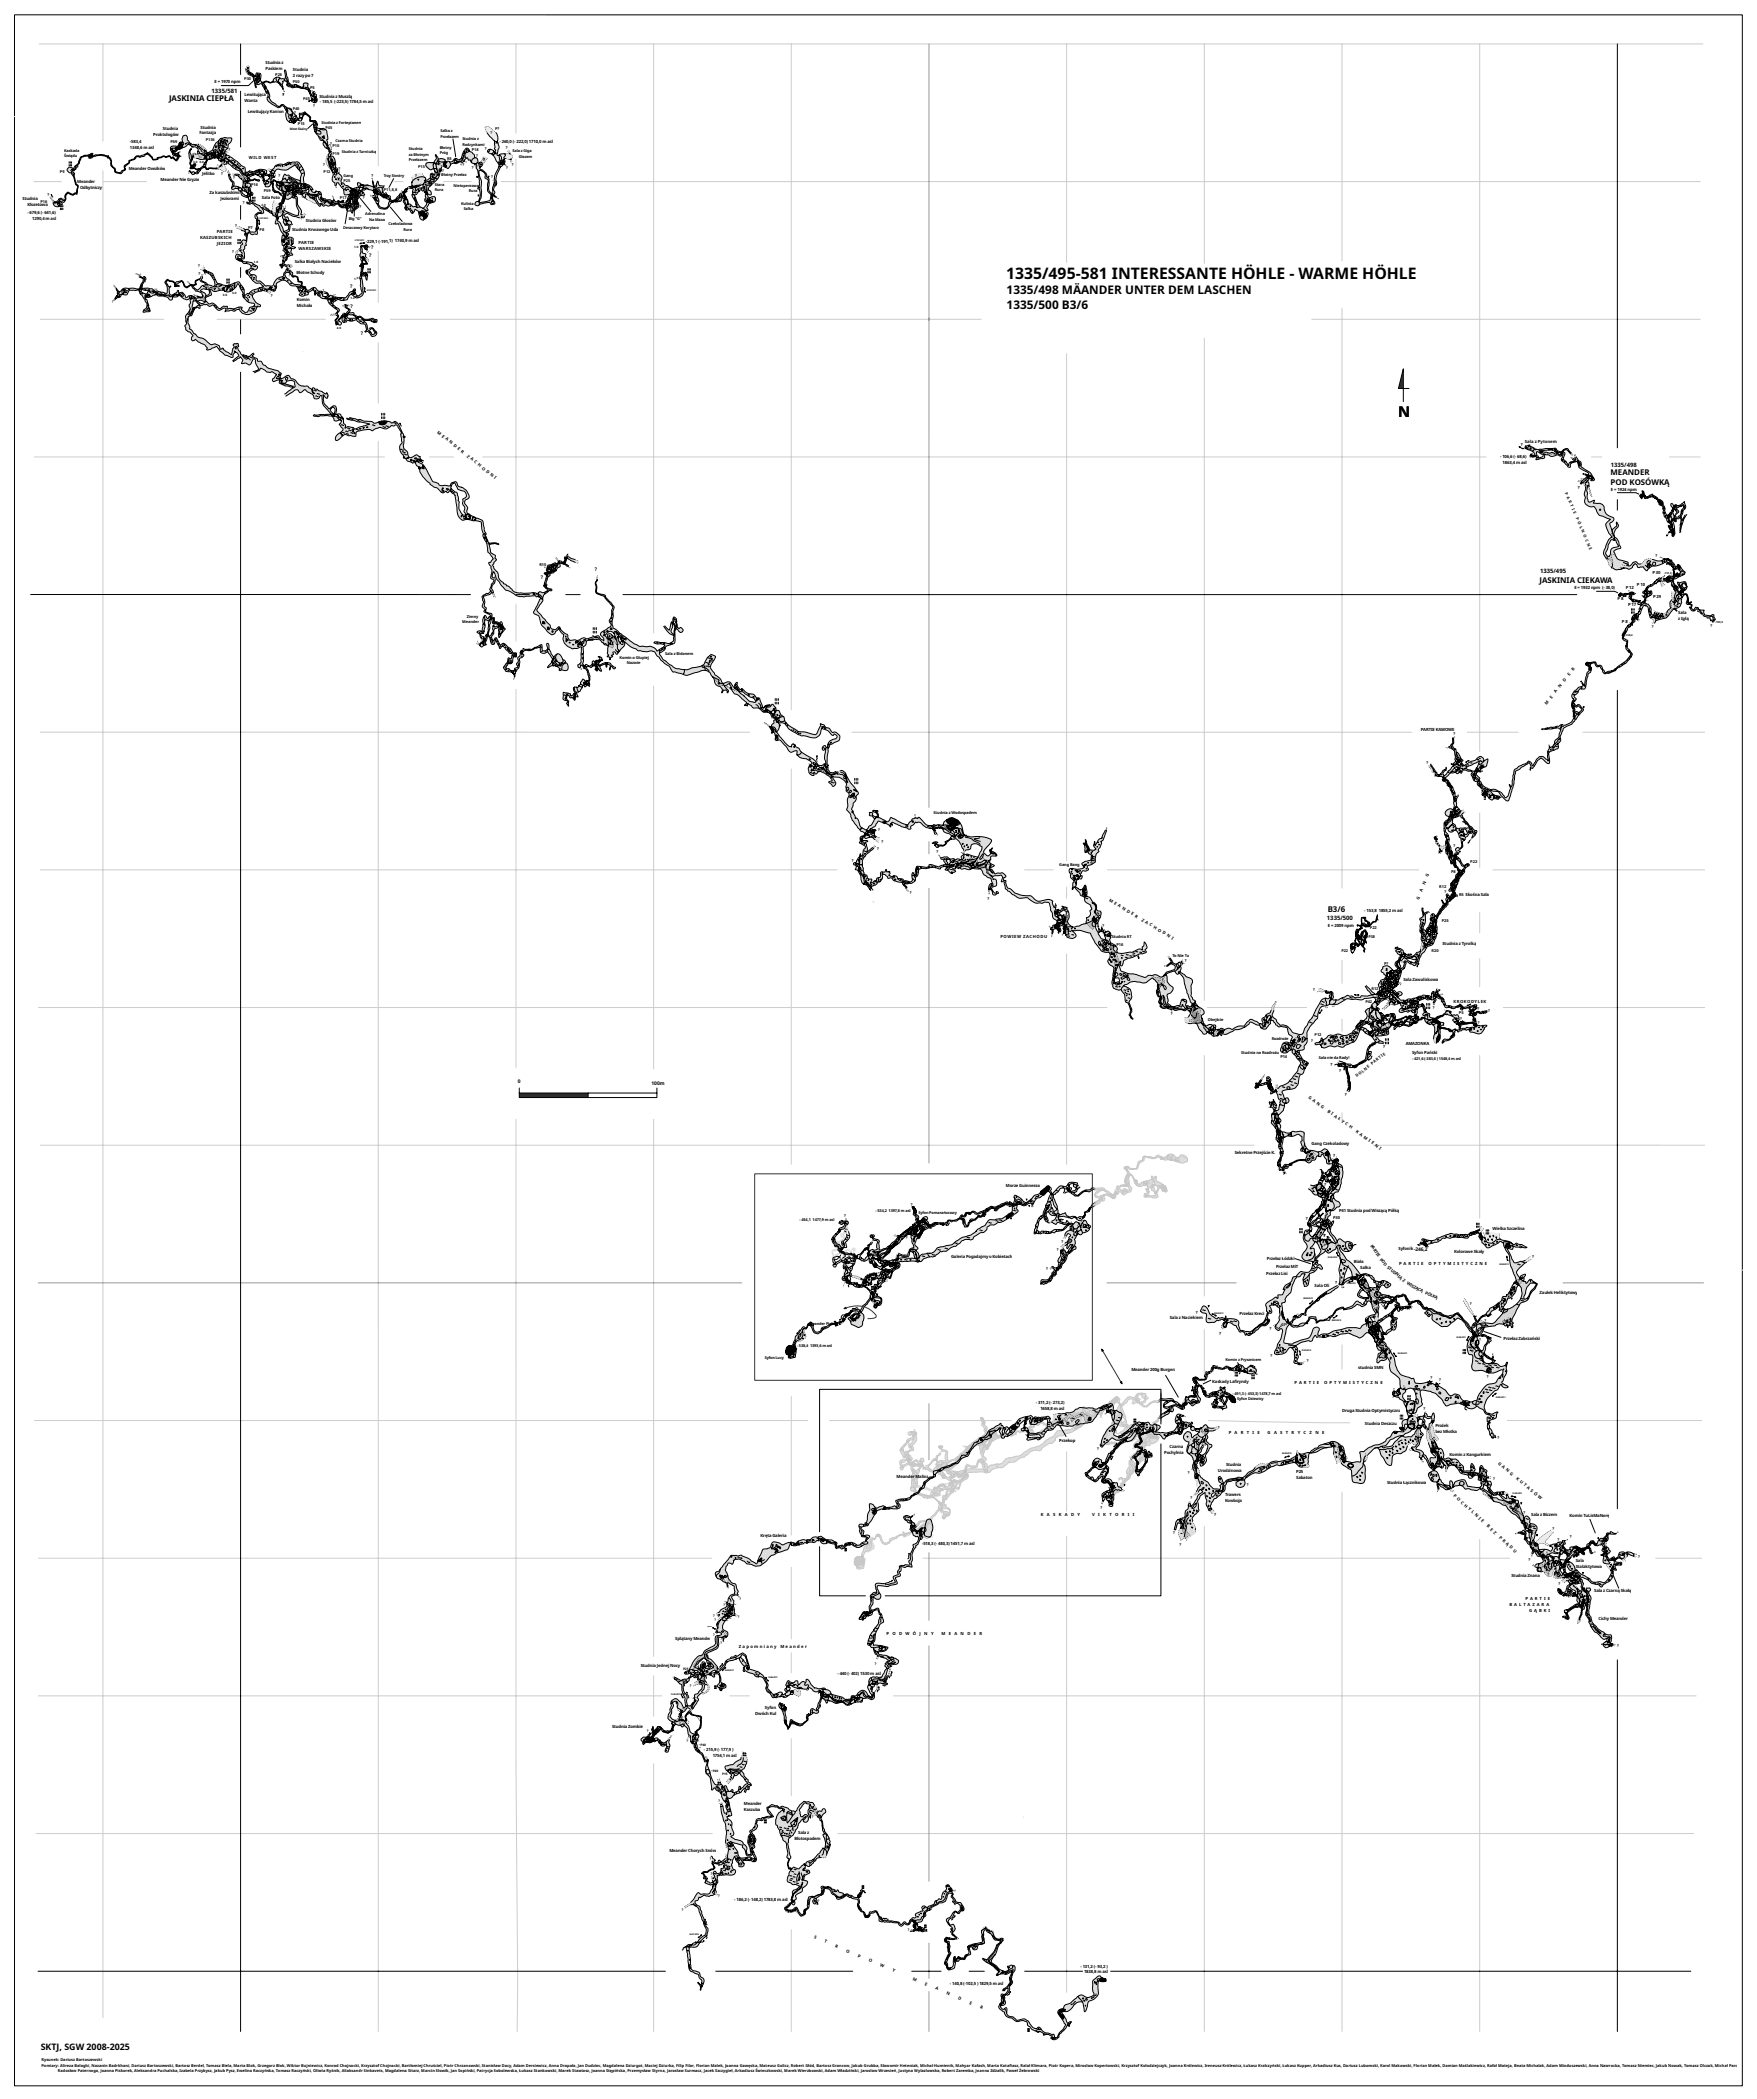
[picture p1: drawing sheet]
<svg xmlns="http://www.w3.org/2000/svg" width="962mm" height="1150mm" viewBox="0 0 962 1150" stroke-linecap="round" stroke-linejoin="round" font-family="sans-serif">
<defs><g id="words">
<text font-size="8.6" x="551" y="153">1335/495-581 INTERESSANTE HÖHLE - WARME HÖHLE</text>
<text font-size="8.1" x="766" y="228">N</text>
<g font-size="6.5">
<text x="551" y="161">1335/498 MÄANDER UNTER DEM LASCHEN</text>
<text x="551" y="169">1335/500 B3/6</text>
</g>
<text font-size="4.9" x="22" y="1123">SKTJ, SGW 2008-2025</text>
<g font-size="4.3">
<text x="93" y="55">JASKINIA CIEPŁA</text>
<text x="882" y="260">MEANDER</text>
<text x="882" y="266">POD KOSÓWKĄ</text>
<text x="843" y="319">JASKINIA CIEKAWA</text>
<text x="727" y="500">B3/6</text>
</g>
<g font-size="3.2">
<text x="116" y="51">1335/581</text>
<text x="882" y="256">1335/498</text>
<text x="843" y="314">1335/495</text>
<text x="727" y="504">1335/500</text>
</g>
<g font-size="2.7">
<text x="203" y="136">?</text>
<text x="202" y="141">?</text>
<text x="192" y="158">?</text>
<text x="192" y="169">?</text>
<text x="198" y="184">?</text>
<text x="296" y="317" transform="rotate(1 296 317)">?</text>
<text x="326" y="313" transform="rotate(1 326 313)">?</text>
<text x="284" y="594">0</text>
<text x="357" y="594">100m</text>
<text x="775" y="686">-246,2</text>
</g>
<g font-size="2.3">
<text x="145" y="35">Studnia z</text>
<text x="145" y="38">Paskiem</text>
<text x="160" y="39">Studnia</text>
<text x="118" y="45">E = 1970 npm</text>
<text x="160" y="42">2 razy po 7</text>
<text x="134" y="52">Lewitująca</text>
<text x="175" y="54">Studnia z Muszlą</text>
<text x="134" y="56">Wanta</text>
<text x="175" y="57">- 185,5 (-223,5) 1784,5 m asl</text>
<text x="136" y="62">Lewitujący Kanion</text>
<text x="89" y="71">Studnia</text>
<text x="110" y="70">Studnia</text>
<text x="84" y="74">Proktologów</text>
<text x="109" y="74">Fantazja</text>
<text x="71" y="78">-583,4</text>
<text x="71" y="81">1348,6 m asl</text>
<text x="274" y="78">- 260,0 (- 222,0) 1710,0 m asl</text>
<text x="136" y="87">WILD WEST</text>
<text x="70" y="93">Meander Owsików</text>
<text x="42" y="100">Meander</text>
<text x="88" y="99">Meander Nie Gryzie</text>
<text x="111" y="96">Jelitko</text>
<text x="44" y="103">Odbytniczy</text>
<text x="115" y="106">Za kaszubskimi</text>
<text x="12" y="110">Studnia</text>
<text x="15" y="113">Klozetowa</text>
<text x="121" y="109">Jeziorami</text>
<text x="143" y="109">Sala Foto</text>
<text x="15" y="117">- 679,6 (- 641,6)</text>
<text x="18" y="120">1290,4 m asl</text>
<text x="168" y="122">Studnia Głosów</text>
<text x="110" y="131">KASZUBSKICH</text>
<text x="119" y="128">PARTIE</text>
<text x="160" y="127">Studnia Krwawego Uda</text>
<text x="119" y="134">JEZIOR</text>
<text x="163" y="134">PARTIE</text>
<text x="163" y="137">WARSZAWSKIE</text>
<text x="200" y="133">-229,1 (-191,1) 1740,9 m asl</text>
<text x="161" y="144">Salka Białych Nacieków</text>
<text x="162" y="150">Błotne Schody</text>
<text x="163" y="165">Komin</text>
<text x="163" y="168">Michała</text>
<text x="239" y="237" transform="rotate(39 239 237)">M E A N D E R</text>
<text x="833" y="244">?</text>
<text x="835" y="243">Sala z Pytonem</text>
<text x="256" y="250" transform="rotate(39 256 250)">Z A C H O D N I</text>
<text x="822" y="251">- 106,6 (- 68,6)</text>
<text x="823" y="254">1863,4 m asl</text>
<text x="864" y="268">?</text>
<text x="882" y="269">E = 1924 npm</text>
<text x="905" y="315">P 30</text>
<text x="862" y="323">E = 1932 npm (- 38,0)</text>
<text x="890" y="322">P 12</text>
<text x="897" y="321">P 10</text>
<text x="886" y="329">P 8</text>
<text x="905" y="327">P 29</text>
<text x="892" y="332">P 17</text>
<text x="888" y="342">P 8</text>
<text x="919" y="336">Sala</text>
<text x="919" y="339">z Igłą</text>
<text x="860" y="370" transform="rotate(-52 860 370)">E</text>
<text x="862" y="367" transform="rotate(-52 862 367)">R</text>
<text x="855" y="377" transform="rotate(-52 855 377)">N</text>
<text x="857" y="373" transform="rotate(-52 857 373)">D</text>
<text x="850" y="383" transform="rotate(-52 850 383)">E</text>
<text x="852" y="380" transform="rotate(-52 852 380)">A</text>
<text x="847" y="386" transform="rotate(-52 847 386)">M</text>
<text x="778" y="401">PARTIE KAWOWE</text>
<text x="780" y="485" transform="rotate(-69 780 485)">N</text>
<text x="782" y="480" transform="rotate(-69 782 480)">G</text>
<text x="779" y="489" transform="rotate(-69 779 489)">A</text>
<text x="607" y="494" transform="rotate(31 607 494)">M E A N D E R</text>
<text x="777" y="493" transform="rotate(-69 777 493)">G</text>
<text x="747" y="500">- 153,8 1855,2 m asl</text>
<text x="625" y="504" transform="rotate(31 625 504)">Z A C H O D N I</text>
<text x="727" y="508">E = 2009 npm</text>
<text x="548" y="514">POWIEW ZACHODU</text>
<text x="790" y="517">Studnia z Tyrolką</text>
<text x="769" y="537">Sala Zawaliskowa</text>
<text x="796" y="549">KROKODYLEK</text>
<text x="758" y="574">?</text>
<text x="770" y="573">AMAZONKA</text>
<text x="773" y="577">Syfon Pański</text>
<text x="729" y="584">?</text>
<text x="733" y="587">?</text>
<text x="716" y="601" transform="rotate(36 716 601)">G A N G</text>
<text x="736" y="600">?</text>
<text x="727" y="609" transform="rotate(36 727 609)">B I A Ł Y C H</text>
<text x="742" y="620" transform="rotate(36 742 620)">K A M I E N I</text>
<text x="718" y="627">Gang Czekoladowy</text>
<text x="676" y="632">Sekretne Przejście K.</text>
<text x="730" y="634">?</text>
<text x="551" y="650">Morze Guinnessa</text>
<text x="725" y="650">?</text>
<text x="733" y="664">P41 Studnia pod Wiszącą Półką</text>
<text x="715" y="668">?</text>
<text x="725" y="677">?</text>
<text x="817" y="674">Wielka Szczelina</text>
<text x="750" y="682" transform="rotate(56 750 682)">PARTIE</text>
<text x="521" y="689">Galeria Pogadajmy o Kobietach</text>
<text x="766" y="685">Syfonik</text>
<text x="796" y="686">Kolorowe Skały</text>
<text x="694" y="690">Przełaz Łódzki</text>
<text x="699" y="695">Przełaz MiT</text>
<text x="741" y="692">Biała</text>
<text x="745" y="695">Salka</text>
<text x="756" y="690" transform="rotate(49 756 690)">POD</text>
<text x="760" y="695" transform="rotate(39 760 695)">STUDNIĄ</text>
<text x="766" y="693">P A R T I E</text>
<text x="782" y="693">O P T Y M I S T Y C Z N E</text>
<text x="694" y="699">Przełaz Lisi</text>
<text x="768" y="702" transform="rotate(34 768 702)">Z</text>
<text x="720" y="705">Sala Oli</text>
<text x="731" y="703">?</text>
<text x="770" y="703" transform="rotate(28 770 703)">WISZĄCĄ</text>
<text x="780" y="709" transform="rotate(23 780 709)">PÓŁKĄ</text>
<text x="843" y="709">Zaułek Heliktytowy</text>
<text x="655" y="720">?</text>
<text x="641" y="722">Sala z Naciekiem</text>
<text x="679" y="720">Przełaz Kreci</text>
<text x="668" y="731">?</text>
<text x="695" y="728">?</text>
<text x="824" y="734">Przełaz Zabrzański</text>
<text x="744" y="750">studnia SMN</text>
<text x="620" y="751">Meander 200g Burgera</text>
<text x="664" y="758">Kaskady Lafiryndy</text>
<text x="709" y="758">P A R T I E</text>
<text x="725" y="758">O P T Y M I S T Y C Z N E</text>
<text x="567" y="769">- 311,2 (- 273,2)</text>
<text x="570" y="772">1658,8 m asl</text>
<text x="735" y="773">Druga Studnia Optymistyczna</text>
<text x="673" y="786">P</text>
<text x="676" y="786">A</text>
<text x="680" y="786">R</text>
<text x="683" y="786">T</text>
<text x="686" y="786">I</text>
<text x="689" y="786">E</text>
<text x="694" y="786">G</text>
<text x="698" y="786">A</text>
<text x="701" y="786">S</text>
<text x="704" y="786">T</text>
<text x="707" y="786">R</text>
<text x="711" y="786">Y</text>
<text x="714" y="786">C</text>
<text x="717" y="786">Z</text>
<text x="720" y="786">N</text>
<text x="724" y="786">E</text>
<text x="748" y="781">Studnia Deszczu</text>
<text x="786" y="782">Prożek</text>
<text x="786" y="785">bez Młotka</text>
<text x="580" y="790">Przekop</text>
<text x="638" y="797">Pochylnia</text>
<text x="641" y="793">Czarna</text>
<text x="794" y="797">Komin z Kangurkiem</text>
<text x="672" y="803">Studnia</text>
<text x="820" y="802" transform="rotate(40 820 802)">G A N G</text>
<text x="491" y="810">Meander Malina</text>
<text x="667" y="806">Urodzinowa</text>
<text x="710" y="807">P25</text>
<text x="710" y="810">Sabaton</text>
<text x="760" y="813">Studnia Łącznikowa</text>
<text x="830" y="810" transform="rotate(40 830 810)">K U T A S Ó W</text>
<text x="671" y="819">Trawers</text>
<text x="796" y="819" transform="rotate(43 796 819)">P O C H Y L N I E</text>
<text x="671" y="823">Kowboja</text>
<text x="570" y="831">K</text>
<text x="573" y="831">A</text>
<text x="577" y="831">S</text>
<text x="580" y="831">K</text>
<text x="583" y="831">A</text>
<text x="587" y="831">D</text>
<text x="590" y="831">Y</text>
<text x="598" y="831">V</text>
<text x="602" y="831">I</text>
<text x="604" y="831">K</text>
<text x="608" y="831">T</text>
<text x="611" y="831">O</text>
<text x="614" y="831">R</text>
<text x="618" y="831">I</text>
<text x="620" y="831">I</text>
<text x="665" y="830">?</text>
<text x="839" y="830">Sala z Biczem</text>
<text x="860" y="831">Komin TuLisMaNorę</text>
<text x="814" y="836" transform="rotate(43 814 836)">B E Z</text>
<text x="417" y="842">Kręta Galeria</text>
<text x="821" y="842" transform="rotate(43 821 842)">P R Ą D U</text>
<text x="505" y="846">-518,3 (- 480,3) 1451,7 m asl</text>
<text x="863" y="856">Sala</text>
<text x="863" y="859">Stalaktytowa</text>
<text x="828" y="864">Studnia Znana</text>
<text x="873" y="872">Sala z Czarną Skałą</text>
<text x="827" y="880">B A L T A Z A R A</text>
<text x="836" y="877">P A R T I E</text>
<text x="837" y="883">G Ą B K I</text>
<text x="875" y="888">Cichy Meander</text>
<text x="370" y="899">Splątany Meander</text>
<text x="486" y="896">P</text>
<text x="489" y="896">O</text>
<text x="492" y="896">D</text>
<text x="496" y="896">W</text>
<text x="500" y="896">Ó</text>
<text x="504" y="896">J</text>
<text x="506" y="896">N</text>
<text x="510" y="896">Y</text>
<text x="516" y="896">M</text>
<text x="520" y="896">E</text>
<text x="523" y="896">A</text>
<text x="526" y="896">N</text>
<text x="530" y="896">D</text>
<text x="533" y="896">E</text>
<text x="536" y="896">R</text>
<text x="405" y="903">Z a p o m n i a n y</text>
<text x="427" y="903">M e a n d e r</text>
<text x="351" y="913">Studnia Jednej Nocy</text>
<text x="459" y="918">- 440 (- 402) 1530 m asl</text>
<text x="414" y="940">Dwóch Kul</text>
<text x="419" y="936">Syfon</text>
<text x="335" y="947">Studnia Zombie</text>
<text x="386" y="959">- 215,9 (- 177,9 )</text>
<text x="390" y="962">1754,1 m asl</text>
<text x="407" y="989">Meander</text>
<text x="407" y="992">Kaszuba</text>
<text x="435" y="1008">Błotospadem</text>
<text x="437" y="1005">Sala z</text>
<text x="367" y="1015">Meander Chorych Snów</text>
<text x="402" y="1041">- 186,2 (- 148,2) 1783,8 m asl</text>
<text x="446" y="1062" transform="rotate(23 446 1062)">S</text>
<text x="451" y="1064" transform="rotate(23 451 1064)">T</text>
<text x="457" y="1067" transform="rotate(23 457 1067)">R</text>
<text x="463" y="1069" transform="rotate(23 463 1069)">O</text>
<text x="470" y="1072" transform="rotate(23 470 1072)">P</text>
<text x="476" y="1074" transform="rotate(23 476 1074)">O</text>
<text x="482" y="1077" transform="rotate(23 482 1077)">W</text>
<text x="489" y="1080" transform="rotate(23 489 1080)">Y</text>
<text x="592" y="1078">- 131,2 (- 93,2 )</text>
<text x="500" y="1085" transform="rotate(23 500 1085)">M</text>
<text x="594" y="1081">1838,8 m asl</text>
<text x="506" y="1087" transform="rotate(23 506 1087)">E</text>
<text x="512" y="1090" transform="rotate(23 512 1090)">A</text>
<text x="520" y="1087">- 140,8 (-102,5 ) 1829,5 m asl</text>
<text x="518" y="1092" transform="rotate(23 518 1092)">N</text>
<text x="525" y="1095" transform="rotate(23 525 1095)">D</text>
<text x="531" y="1098" transform="rotate(23 531 1098)">E</text>
<text x="537" y="1100" transform="rotate(23 537 1100)">R</text>
</g>
<g font-size="2.2">
<text x="857" y="270" transform="rotate(67 857 270)">P A R T I E</text>
<text x="863" y="284" transform="rotate(67 863 284)">P Ó Ł N O C N E</text>
<text x="295" y="310" transform="rotate(1 295 310)">R15</text>
<text x="253" y="341">Meander</text>
<text x="256" y="338">Zimny</text>
<text x="364" y="359">Sala z Bidonem</text>
<text x="339" y="361">Komin o Głupiej</text>
<text x="343" y="364">Nazwie</text>
<text x="511" y="446">Studnia z Wodospadem</text>
<text x="580" y="474">Gang Bang</text>
<text x="609" y="514">Studnia RT</text>
<text x="611" y="518">P16</text>
<text x="642" y="524">To Nie Tu</text>
<text x="662" y="559">Obejście</text>
<text x="697" y="570">Rozdroże</text>
<text x="680" y="577">Studnia na Rozdrożu</text>
<text x="701" y="580">P14</text>
<text x="722" y="580">Sala nie da Rady!</text>
<text x="743" y="590" transform="rotate(-38 743 590)">D O L N E PA R T I E</text>
<text x="730" y="668">P30</text>
<text x="23" y="1129">Rysunek: Dariusz Bartoszewski</text>
<text x="23" y="1132">Pomiary: Alireza Balaghi, Nazanin Badrkhani, Dariusz Bartoszewski, Bartosz Berdel, Tomasz Biela, Marta Blok, Grzegorz Blok, Wiktor Bujniewicz, Konrad Chojnacki, Krzysztof Chojnacki, Bartłomiej Chruściel, Piotr Chrzanowski, Stanisław Dacy, Adam Dersiewicz, Anna Drapała, Jan Dudziec, Magdalena Dziurgot, Maciej Dziurka, Filip Filar, Florian Malek, Joanna Gawęska, Mateusz Golicz, Robert Głód, Bartosz Grancow, Jakub Grubba, Sławomir Heteniak, Michał Humienik, Mahyar Kafash, Marta Katafiasz, Ralał Klimara, Piotr Kopera, Mirosław Kopertowski, Krzysztof Kołodziejczyk, Joanna Królewicz, Ireneusz Królewicz, Łukasz Kralczyński, Łukasz Kupper, Arkadiusz Kus, Dariusz Lubomski, Karol Makowski, Florian Malek, Damian Maślakiewicz, Rafał Mateja, Beata Michalak, Adam Mioduszewski, Anna Nawrocka, Tomasz Niemiec, Jakub Nowak, Tomasz Olczak, Michał Parczewski, Jar</text>
<text x="32" y="1135">Radosław Paternoga, Joanna Piskorek, Aleksandra Puchalska, Izabela Przybysz, Jakub Pysz, Ewelina Raczyńska, Tomasz Raczyński, Oliwia Ryśnik, Aliaksandr Sinkavets, Magdalena Sitarz, Marcin Słowik, Jan Sopiński, Patrycja Sobolewska, Łukasz Stankowski, Marek Stawiasz, Joanna Stępińska, Przemysław Styrna, Jarosław Surmacz, Jacek Szczygieł, Arkadiusz Świeczkowski, Marek Wierzbowski, Adam Władziński, Jarosław Wrzesień, Justyna Wylazlowska, Robert Zaremba, Joanna Zdżalik, Paweł Żebrowski</text>
</g>
<g font-size="2.1">
<text x="151" y="42">P28</text>
<text x="134" y="44">P30</text>
<text x="160" y="46">P50</text>
<text x="155" y="53">?</text>
<text x="170" y="49">P5</text>
<text x="166" y="55">P45</text>
<text x="172" y="59">?</text>
<text x="160" y="60">P40</text>
<text x="161" y="62">?</text>
<text x="163" y="69">P15</text>
<text x="176" y="68">Studnia z Fortepianem</text>
<text x="178" y="70">P45</text>
<text x="271" y="71">P?</text>
<text x="113" y="77">P136</text>
<text x="184" y="78">Czarna Studnia</text>
<text x="241" y="72">Salka z</text>
<text x="241" y="75">Przełazem</text>
<text x="253" y="77">Studnia z</text>
<text x="269" y="74">?</text>
<text x="35" y="83">Kaskada</text>
<text x="93" y="78">P69</text>
<text x="125" y="83">?</text>
<text x="181" y="79">?</text>
<text x="182" y="81">P10</text>
<text x="187" y="84">Studnia z Turniczką</text>
<text x="224" y="82">Studnia</text>
<text x="241" y="82">Błotny</text>
<text x="253" y="80">Rodzynkami</text>
<text x="258" y="83">P18</text>
<text x="265" y="82">?</text>
<text x="277" y="82">?</text>
<text x="281" y="83">Sala z Giga</text>
<text x="35" y="86">Świądu</text>
<text x="182" y="85">P19</text>
<text x="224" y="85">za Błotnym</text>
<text x="224" y="88">Przełazem</text>
<text x="241" y="84">Próg</text>
<text x="245" y="88">R5</text>
<text x="261" y="86">?</text>
<text x="265" y="88">?</text>
<text x="284" y="86">Głazem</text>
<text x="33" y="95">P9</text>
<text x="121" y="96">?</text>
<text x="177" y="91">?</text>
<text x="177" y="95">P12</text>
<text x="185" y="93">?</text>
<text x="229" y="92">P15</text>
<text x="242" y="94">?</text>
<text x="253" y="91">?</text>
<text x="258" y="93">?</text>
<text x="277" y="93">?</text>
<text x="280" y="91">?</text>
<text x="128" y="98">?</text>
<text x="138" y="102">P16</text>
<text x="153" y="97">?</text>
<text x="188" y="97">Gang</text>
<text x="188" y="100">P25</text>
<text x="204" y="97">?</text>
<text x="210" y="97">Trzy Siostry</text>
<text x="227" y="97">?</text>
<text x="238" y="102">Stara</text>
<text x="242" y="96">Błotny Przełaz</text>
<text x="269" y="98">?</text>
<text x="26" y="107">?</text>
<text x="144" y="105">P59</text>
<text x="210" y="103">?</text>
<text x="210" y="105">P11,8,8</text>
<text x="238" y="105">Rura</text>
<text x="248" y="102">Nietoperzowa</text>
<text x="257" y="105">Rura</text>
<text x="22" y="111">P16</text>
<text x="133" y="112">?</text>
<text x="186" y="109">P17</text>
<text x="197" y="114">?</text>
<text x="199" y="109">?</text>
<text x="253" y="112">Kulista</text>
<text x="200" y="118">Adrenalina</text>
<text x="254" y="115">Salka</text>
<text x="129" y="124">?</text>
<text x="136" y="126">P7</text>
<text x="188" y="125">Deszczowy Korytarz</text>
<text x="191" y="121">Big &quot;G&quot;</text>
<text x="202" y="121">Na Maxa</text>
<text x="213" y="123">Czekoladowa</text>
<text x="142" y="127">P8</text>
<text x="221" y="126">Rura</text>
<text x="127" y="138">?</text>
<text x="109" y="146">?</text>
<text x="109" y="151" transform="rotate(-1 109 151)">?</text>
<text x="148" y="163">?</text>
<text x="907" y="305">?</text>
<text x="905" y="344">?</text>
<text x="937" y="343">?</text>
<text x="796" y="402">?</text>
<text x="781" y="418">?</text>
<text x="481" y="455" transform="rotate(1 481 455)">?</text>
<text x="483" y="462" transform="rotate(1 483 462)">?</text>
<text x="480" y="465" transform="rotate(1 480 465)">?</text>
<text x="513" y="467" transform="rotate(1 513 467)">?</text>
<text x="796" y="464">?</text>
<text x="466" y="472" transform="rotate(1 466 472)">?</text>
<text x="805" y="473">P22</text>
<text x="795" y="478">P8</text>
<text x="498" y="490" transform="rotate(1 498 490)">?</text>
<text x="788" y="487">R12</text>
<text x="791" y="489">?</text>
<text x="799" y="491">R5 Skośna Sala</text>
<text x="541" y="493" transform="rotate(1 541 493)">?</text>
<text x="604" y="508">?</text>
<text x="750" y="509">P22</text>
<text x="790" y="505">P25</text>
<text x="749" y="514">P38</text>
<text x="735" y="521">P22</text>
<text x="784" y="521">R20</text>
<text x="649" y="527">?</text>
<text x="758" y="528">P?</text>
<text x="719" y="543">?</text>
<text x="751" y="542">R12</text>
<text x="748" y="550">P42</text>
<text x="641" y="556">?</text>
<text x="785" y="553">?</text>
<text x="799" y="555">P5</text>
<text x="809" y="553">?</text>
<text x="815" y="554">?</text>
<text x="800" y="559">?</text>
<text x="809" y="561">?</text>
<text x="720" y="567">P12</text>
<text x="718" y="571">?</text>
<text x="773" y="581">- 421,6 (-383,6 ) 1548,4 m asl</text>
<text x="479" y="664">- 534,2 1397,8 m asl</text>
<text x="499" y="660">?</text>
<text x="503" y="665">Syfon Pomarańczowy</text>
<text x="438" y="669">- 454,1 1477,9 m asl</text>
<text x="462" y="667">?</text>
<text x="496" y="679">?</text>
<text x="581" y="681">?</text>
<text x="579" y="685">?</text>
<text x="839" y="689">?</text>
<text x="573" y="696">?</text>
<text x="805" y="715" transform="rotate(1 805 715)">?</text>
<text x="813" y="724">?</text>
<text x="443" y="726">Meander Piękny</text>
<text x="436" y="738">- 538,4 1393,6 m asl</text>
<text x="810" y="734">?</text>
<text x="696" y="744">?</text>
<text x="419" y="744">Syfon Lucy</text>
<text x="671" y="746">Komin z Prysznicem</text>
<text x="716" y="746">?</text>
<text x="784" y="756">?</text>
<text x="814" y="755">?</text>
<text x="788" y="756">?</text>
<text x="675" y="764">- 491,3 (- 453,3) 1478,7 m asl</text>
<text x="678" y="767">Syfon Dziewicy</text>
<text x="780" y="772">?</text>
<text x="667" y="783">?</text>
<text x="820" y="788">?</text>
<text x="601" y="794">?</text>
<text x="651" y="807">?</text>
<text x="683" y="814">?</text>
<text x="818" y="811">?</text>
<text x="652" y="821">?</text>
<text x="603" y="827">?</text>
<text x="834" y="829">?</text>
<text x="850" y="838">?</text>
<text x="642" y="841">?</text>
<text x="853" y="844">?</text>
<text x="860" y="842">?</text>
<text x="646" y="847">?</text>
<text x="837" y="855">?</text>
<text x="897" y="853">?</text>
<text x="847" y="863">?</text>
<text x="854" y="868">?</text>
<text x="886" y="902">?</text>
</g>
<g font-size="1.9">
<text x="396" y="880" transform="rotate(3 396 880)">?</text>
<text x="405" y="877">?</text>
<text x="391" y="886">?</text>
<text x="404" y="887">?</text>
<text x="391" y="888">?</text>
<text x="391" y="896">?</text>
<text x="395" y="901">?</text>
<text x="479" y="912">?</text>
<text x="378" y="924">?</text>
<text x="373" y="942">?</text>
<text x="354" y="949" transform="rotate(3 354 949)">?</text>
<text x="376" y="954" transform="rotate(3 376 954)">?</text>
<text x="382" y="954">?</text>
<text x="393" y="987">?</text>
<text x="445" y="996">?</text>
<text x="389" y="1019">?</text>
<text x="389" y="1027">?</text>
<text x="393" y="1039">?</text>
<text x="448" y="1042">?</text>
<text x="373" y="1047">?</text>
<text x="497" y="1058">?</text>
</g>
<g font-size="1.7">
<text x="159" y="71">Most Skalny</text>
<text x="374" y="915">P25</text>
<text x="383" y="956">~P40</text>
<text x="389" y="971">~P40</text>
<text x="396" y="972">P15</text>
</g>
<g font-size="1.6">
<text x="106" y="89">3.0</text>
<text x="109" y="89">3.0</text>
<text x="143" y="113">2.0</text>
<text x="194" y="136">1.0</text>
<text x="139" y="144">1.0</text>
<text x="194" y="153">1.0</text>
<text x="127" y="161">3.0</text>
<text x="122" y="162">3.0</text>
<text x="192" y="164">1.2</text>
<text x="185" y="180">4.0</text>
</g>
<g font-size="1.4">
<text x="911" y="314">-151,3</text>
<text x="939" y="341">-199,9</text>
<text x="890" y="349">-168,4</text>
</g>
<g font-size="1.2">
<text x="142" y="120">31.07.2022</text>
<text x="194" y="132">27.07.2011</text>
<text x="201" y="159">27.07.2011</text>
<text x="727" y="689">03.08.2012</text>
<text x="821" y="693">02.08.2011</text>
<text x="737" y="704">13.08.2011</text>
<text x="714" y="711">08.08.2013</text>
<text x="665" y="720">02.08.2011</text>
<text x="729" y="724">08.08.2013</text>
<text x="798" y="733">02.08.2011</text>
<text x="713" y="740">01.08.2012</text>
<text x="766" y="742">02.08.2011</text>
<text x="819" y="766">02.08.2011</text>
<text x="702" y="796">06.08.2012</text>
<text x="828" y="819">01.08.2012</text>
<text x="397" y="916">15.08.2017</text>
<text x="421" y="919">15.08.2017</text>
<text x="367" y="929">15.08.2017</text>
<text x="378" y="1060">26.07.2016</text>
</g>
<g font-size="1">
<text x="85" y="159" transform="rotate(-1 85 159)">3,0</text>
<text x="85" y="162" transform="rotate(-1 85 162)">6,0</text>
<text x="298" y="311" transform="rotate(1 298 311)">2,0</text>
<text x="789" y="545">4,0</text>
<text x="730" y="552">2,5</text>
<text x="726" y="552">2,0</text>
<text x="735" y="705">1,0</text>
</g>
<g font-size=".8">
<text x="397" y="878">4,0</text>
<text x="402" y="879">5,0</text>
<text x="399" y="887" transform="rotate(3 399 887)">3,0</text>
<text x="387" y="891">siphon</text>
<text x="398" y="888" transform="rotate(3 398 888)">3,0</text>
<text x="383" y="958">2,0</text>
</g>
</g></defs>
<path d="M227 96l-1 1v3l1-2a4 4 0 0 1 6 0l-1-1a2.7 2.7 0 0 0-2-3 2.7 2.7 0 0 0-3 1zM153 116l-1 3v1a1.4 1.4 0 0 1 2-2l1-1h-2zM149 117l1 1 1 1v-2l-1 1v-1zM153 115v1l2 1v-1l-1-2zM150 110l-1 7v-1l1 1 1-1v1v-3l2-1v-2zM166 107l1 1zM168 106l3 1zM168 104h1v1v-1zM153 98l-1 2 1-1zM142 97l2 1v-1zM142 96h1zM147 93l1 1v-1l-1-1zM119 93l3 1a1.3 1.3 0 0 0 2-1 1.3 1.3 0 0 0-1-1v-1a.8 .8 0 0 0-1-1 1.1 1.1 0 0 0-1 2v-1zM119 90l-1 1 1 1 1-1zM105 80v2l1-2zM107 79l3 1 3 3-1-2-2-2h-1zM174 110v1zM168 106l-1 2 1 1 3 1a2.2 2.2 0 0 0 3 1l-2-2-2-1zM173 109l1 1zM155 113v1l2-1zM154 112v1h1zM266 69a12 12 0 0 0 5 8v5a.7 .7 0 0 1 0 1 .7 .7 0 0 1-1-1 1.3 1.3 0 0 0-2 0 1.3 1.3 0 0 0 0 2l2 1 2 3a4 4 0 0 1 0 7l-1 2v2l-1-1v1v2v2v3v1l1-2a3 3 0 0 1 1-4 9 9 0 0 1 4-11h1a1.6 1.6 0 0 1 0-2l-1-1h2a2.3 2.3 0 0 1 2 2v-2a1.9 1.9 0 0 0-1-3l-1-2v1l1 1h-5a1.1 1.1 0 0 1-2 1 1.1 1.1 0 0 1 1-2v-2l-1-3a6 6 0 0 0-3-7l-2-2zM842 844l-1 1 1 1a4 4 0 0 1 6 1h1l-1-1a1.1 1.1 0 0 1-2-1 1.1 1.1 0 0 1 1-1l4-5h-2zM857 844h1zM872 851l2-1zM882 856l-1 1-1 1 2 2 2-3zM889 855h1v-1zM881 851h-1l2 1zM879 845v2h1v-3zM885 840l2-1zM895 851l-1 1 2 1-1-1 1-1zM793 816l2 1h2l-3-1zM812 818l4 3-1-1-2-2zM788 816l-1 1 1-1zM792 805v2v-1l1-1zM778 799l1 2h1l-2-2zM772 794v1h1a.7 .7 0 0 0 1-1 .7 .7 0 0 0-1-1zM814 809v2l1-1h1l1-1zM774 776l2 1 1-1-1-1a1.8 1.8 0 0 0-2 1zM736 797l1 3 1-1zM835 691h1l2-1v-2zM811 672l-1 2 1 1 2-2zM812 675l1 3a3 3 0 0 0 3 3 3 3 0 0 0 3-2h3l-1-1a1.9 1.9 0 0 0-2-3zM802 711l-1 1 1 2 5 7zM916 312l1 2zM909 305l2 1z" fill="#ebebeb"/>
<path d="M234 89h-1a2 2 0 0 0 2 3l1 1a1.4 1.4 0 0 1 2 0 1.4 1.4 0 0 1 0 2v1a1.3 1.3 0 0 0-2-1 1.3 1.3 0 0 0 0 2h1l-1-1a1.8 1.8 0 0 0 3 0 1.8 1.8 0 0 0 0-2v-2l1 3a2.4 2.4 0 0 1-3 2l1 2-3 2a1.8 1.8 0 0 0-1 1 1.8 1.8 0 0 0 0 2v2l-1-1v3a1.4 1.4 0 0 0 0 2 1.4 1.4 0 0 0 1 1v1a2 2 0 0 1-1 2 2 2 0 0 1-3-1l-1-1-2-5 1-1 1-1a1.4 1.4 0 0 1 1-1 1.4 1.4 0 0 1 2 1v-3l1 3v-1v-2l1-1-1-2a2.5 2.5 0 0 0 3-1v-1l-3 2v-1l-1-1a5 5 0 0 0-6 2v1a1.5 1.5 0 0 0 0 2 1.5 1.5 0 0 0 2-1h2l-2 1 4-1v2h-1a3 3 0 0 0-3 2l-1-1a1.3 1.3 0 0 0 0-1 1.3 1.3 0 0 0-1-1h-2l-2 2-1 1h1l-2 3a.8 .8 0 0 1 1 1 .8 .8 0 0 1 0 1v1a1.1 1.1 0 0 0 1 2 1.1 1.1 0 0 0 1-1 2.8 2.8 0 0 1-1-3v-2l1 3v2h1l-1-2-1-3a.9 .9 0 0 1-1-1 .9 .9 0 0 1 1-1l1-2h1a1.4 1.4 0 0 1 2 0 1.4 1.4 0 0 1 0 2v2v-1v1l3 7-3-1-1-1a1 1 0 0 0-1 1 1 1 0 0 0 0 1 1.1 1.1 0 0 0-2-1 1 1 0 0 0 0 1 1 1 0 0 0 1 1l1-1 1 2a1.6 1.6 0 0 0 2-1l2 1 1 1a2.3 2.3 0 0 0 1 3 2.3 2.3 0 0 0 3-2 2.1 2.1 0 0 0-1-3h1a3 3 0 0 1 4-4 1.7 1.7 0 0 0 0-3 1.7 1.7 0 0 0-3 0h-1v-2a1.2 1.2 0 0 0 1 1 1.2 1.2 0 0 0 1-1v-1a1.9 1.9 0 0 1-1-2 1.9 1.9 0 0 1 1-2 8 8 0 0 0 5-7h1l-1-2 2-2 1 2a1.7 1.7 0 0 0 2 0 1.7 1.7 0 0 0 1-2l2-1 1 1 2-1a.6 .6 0 0 1 1 0 .7 .7 0 0 1-1 1h1l1-2 1 1-1-1 2-2 1 2h1a2.1 2.1 0 0 0 2 2v2l1-2v1v1l1 1 1 8-1 2 1 1v2a4 4 0 0 1-3 5 1.5 1.5 0 0 0 1 2 1.5 1.5 0 0 0 2-1l5-1 1 1h1a1.1 1.1 0 0 0 1-1 1.1 1.1 0 0 0-1-1v-3l-1 1v-1h1a6 6 0 0 1-2-7 2.9 2.9 0 0 0-2-4v-1l-2-2a1.1 1.1 0 0 1-1-1 1.1 1.1 0 0 1 1-1l2-3a1.1 1.1 0 0 0 1-2 1 1 0 0 0-2 0l-2 3a.6 .6 0 0 1-1 0 .6 .6 0 0 1 0-1l-1-1-1-1v-1l-3-2a1.3 1.3 0 0 0-1-2 1.3 1.3 0 0 0-2 1l-1 5a.8 .8 0 0 1 0 1 .8 .8 0 0 1-1 0l-1 1 2-2-2 1-1-1-3 2h-4a1.4 1.4 0 0 0 0-2 1.4 1.4 0 0 0-2 0h-1l-2-2a3 3 0 0 1 0 3 3 3 0 0 1-3 1zM262 93h1a3 3 0 0 1 3 5 2.9 2.9 0 0 1 1 4 5 5 0 0 0 2 5 3 3 0 0 1-4 4h-3l2-3v-3v-6l-2-3zM269 109l1 1h-1zM240 88v2a1.2 1.2 0 0 1-1 0 1.2 1.2 0 0 1 1-2zM240 88l3 1h-1l-1 1zM267 298v4l3 4-1 2a.9 .9 0 0 0-1 0 1 1 0 0 0 0 2h1l1 2-1 4a1.6 1.6 0 0 0 2 2l-2 3a1.5 1.5 0 0 0 0 3l-3 2a1.9 1.9 0 0 0-2 1 1.9 1.9 0 0 0 0 2h1a2.6 2.6 0 0 0 0 4l1 1-1 1h1a4 4 0 0 1 3 3 1.4 1.4 0 0 0 1-1 1.4 1.4 0 0 0-2-1l-2-1v-2a4 4 0 0 1 0-4l-1-2 5-2 1 2-1-3a4 4 0 0 1 1-5v-4v1h-1a1.9 1.9 0 0 1 1-3l1 4 3 4 2 2 4 2a10 10 0 0 0 8 2l4-1 1 1h2a.7 .7 0 0 1 0 1l-2 5a2.6 2.6 0 0 0-1 3 5 5 0 0 1 3 6l4 4a2.7 2.7 0 0 0 4 1l2-3 1 2 2 2a6 6 0 0 0 6 7l3-1 1 1-1 8-1 1v1l2 2-1-3 1 1 1 1 2 2 1 4a1 1 0 0 1-1 1 1 1 0 0 1-1 0v1v-1a1.1 1.1 0 0 0-1-1 1.1 1.1 0 0 0-2 1l-1 3-3 1 1 2-1 1a.9 .9 0 0 1 0 1 .9 .9 0 0 1-1-1h-1l-3-1a1 1 0 0 0-1 1 1 1 0 0 0 1 1 2 2 0 0 0 0 2 2 2 0 0 0 2 1l-1 1 1 2 1-3-1-1h-1l1-2a1.1 1.1 0 0 1 1 0 1.1 1.1 0 0 1 0 1h1a.9 .9 0 0 1 1 0 .9 .9 0 0 1 0 1l1 1v-1a1.1 1.1 0 0 1 0-1 1.1 1.1 0 0 1 2 0l-1-2a.7 .7 0 0 1 0-1 .7 .7 0 0 1 1 0l1-1 2-3v1a1.6 1.6 0 0 1 3 0 .9 .9 0 0 1-1-1 .9 .9 0 0 1 0-1l1 1v-1v-4l-1-3a.8 .8 0 0 1-1-1 .8 .8 0 0 1 1-1h1a1.3 1.3 0 0 0 1 0 1.3 1.3 0 0 0 1-1 .6 .6 0 0 0 0 1 .7 .7 0 0 0 1-1v-1l1-1h1l2-1v1v-2h-2l1-1-1 1h1l-1 1-1 1h-1a.8 .8 0 0 0-1 0 .8 .8 0 0 0 0 1l-1 1a1.6 1.6 0 0 1-3 0l-1 1-1-1 1-2-1-8a4 4 0 0 0 3-3l5-1h1l3 3 2 1v-1h1l-1-1v-2l-1-1a1.6 1.6 0 0 1 0-1 1.6 1.6 0 0 1 1-1 2.5 2.5 0 0 1 3 0l1-1 1 1 1 1v3l1 1-1 1h-1l-2-2v3a.9 .9 0 0 1-1 1 .9 .9 0 0 1-1-1 .8 .8 0 0 0-1 0 .8 .8 0 0 0 0 1v3v1v1h1v1l2-2h-1l1-1a.7 .7 0 0 1 0-1 .7 .7 0 0 1 1 0 .7 .7 0 0 1 0 1 1.3 1.3 0 0 0 2-1l1-1a3 3 0 0 0 2-4l8 4 8 1 6 6a8 8 0 0 1 5 5l5 1a5 5 0 0 0 6 0l1-1a6 6 0 0 1 8 0l2 3 3 2v2v-1h2l1 1h-2a5 5 0 0 1-4-3 5 5 0 0 0 4 4l1 2-1 1 1-1h2l1 1v-1l-2-3 3-1 1 3-3-1 3 2a6 6 0 0 0 4 3l4 4-1 1h1v1l1-2 1 1a2.3 2.3 0 0 0 3 2h2a6 6 0 0 0 5 2l3 3h-2h2l1 1-1 1a1.9 1.9 0 0 1-1 2v1l-5-2 4 2 1 2v2v-1v-1l1 2 1 2v-1a.7 .7 0 0 1 1 0 .7 .7 0 0 1-1 1v1v1a3 3 0 0 1 4 2l2 2a2.5 2.5 0 0 0 2 2 2.5 2.5 0 0 0 2-1h1v2l2 2 4 1 1 1a1.3 1.3 0 0 1 2 1 1.3 1.3 0 0 1-1 1h-1v2v2a1.5 1.5 0 0 0 1 2 1.5 1.5 0 0 0 2-1v-1a1.2 1.2 0 0 0 1 1 1.2 1.2 0 0 0 1-1h1l-1-1v-1l-1-1 1-1a11 11 0 0 0-7-6l-2-1-2-2-2-1-1-2v1l-1 1h-1l-5-5-2-3 1-1 1-3-1-1h4l2 3 5 3 5 1a5 5 0 0 0 6 1 5 5 0 0 0 2-5h1a7 7 0 0 1 5 4 1.3 1.3 0 0 1 2 0 1.3 1.3 0 0 1-1 2 5 5 0 0 0-4 4v1a1.1 1.1 0 0 0-1-1 1.1 1.1 0 0 0-2 1 1.1 1.1 0 0 0 1 1l1-1v5v4v-1l-2 1h-2l1 1 1-1h2l1 3 2 3-2-1 2 2a1.1 1.1 0 0 1 1 2 1 1 0 0 1-2 0l2 1a1.3 1.3 0 0 0 1 1 1.3 1.3 0 0 0 1-2l-2-3 4 1 2 1a3 3 0 0 1 1 5v1a2.9 2.9 0 0 1 1 5v3a3 3 0 0 0 2 5l1 3 4 6 3 1-2 2a2.3 2.3 0 0 0-1 3 1.6 1.6 0 0 0 2 2 1.4 1.4 0 0 1 1 1 1.4 1.4 0 0 1-1 2v2l-1 1-1-1-1 2a2.9 2.9 0 0 1-2 3v1h1a1.6 1.6 0 0 0 1 3l1 3 1 3 3 3a1 1 0 0 0 1 1 1 1 0 0 0 1-1v-1h3l1-2h1l1-2v-1a1.1 1.1 0 0 1 1-1 1.1 1.1 0 0 1 2 1 1.2 1.2 0 0 0 1 1 1.2 1.2 0 0 0 1 0l2 1 5 1-1 1 2 2a1.4 1.4 0 0 0 2 2l-1-1v-1l-2-2h4l2-1 2-4a3 3 0 0 1 1-3 3 3 0 0 1 4 0l2-1h3a1.7 1.7 0 0 0 3 0l2-1v-1l-2 1a5 5 0 0 1-5 0l-2-1a2.3 2.3 0 0 1-3 2h-1a2.5 2.5 0 0 0-3 0 2.5 2.5 0 0 0-1 3v1l-1-1v2a1.9 1.9 0 0 1 0 2 1.9 1.9 0 0 1-2 1h-4l1-1-1-1a2.3 2.3 0 0 1-3-1l-1-1-2 1a1.1 1.1 0 0 1-1-1 1.1 1.1 0 0 1 1-1h-1v-1a1.1 1.1 0 0 1-1 1 1.1 1.1 0 0 1-1-2 1.6 1.6 0 0 1-2 2l-1 1a2.4 2.4 0 0 1-2 2v1l-3 2v-2a2.3 2.3 0 0 1-2-3h-2l-1-7 2-4 5-4h-1l-3 3v-2v-3a.8 .8 0 0 1-1-1 .8 .8 0 0 1 1 0l-1-1a1 1 0 0 1-2 0 1.1 1.1 0 0 1 2-1l4-1a1.4 1.4 0 0 0 1 2 1.4 1.4 0 0 0 1-1l-1-1v-3l1-1h-2l2-3a1.8 1.8 0 0 1 2-1 1.8 1.8 0 0 1 1 0l3 1 2 2v-2l1 1-1-1 1-1 5 3h3a1.2 1.2 0 0 0 1 1 1.2 1.2 0 0 0 1-1l2-3 1 1a4 4 0 0 1 4 1l6 3-2-2 1-1a7 7 0 0 1-7-4h-3l1-1-1-1v2h-1l-1 1a4 4 0 0 1-4 2l-7-3a1.9 1.9 0 0 1-3 2l-1-1a3 3 0 0 1-3-4h-1l1-1h-1h-1h-1a2.2 2.2 0 0 1 2 1 2.2 2.2 0 0 1 0 3 2.3 2.3 0 0 1-2-3 1 1 0 0 0-2 0 1.1 1.1 0 0 0 1 2 2.2 2.2 0 0 1 2 1 2.2 2.2 0 0 1-1 3l-3 4-2-1a4 4 0 0 1-3-5 1.2 1.2 0 0 0 0-1 1.2 1.2 0 0 0-2 0v-1l-1-4v-3a4 4 0 0 0 2-4 2.2 2.2 0 0 0 0-4l-5-6a4 4 0 0 0-4-4l-2 1v-1a2.5 2.5 0 0 1-3 1 2.5 2.5 0 0 1-2-3l1-1h-1v-5l1-4a2.9 2.9 0 0 1 3-3 2.8 2.8 0 0 0 3-4 2.8 2.8 0 0 0-4-2 4 4 0 0 0-4-3l-1-1-2-1 1 1-2 4a1.8 1.8 0 0 1-1 1 1.8 1.8 0 0 1-2 0l-4-1a14 14 0 0 1-9-4l-2-3a2.3 2.3 0 0 0-2-3l-1-2a1.4 1.4 0 0 1-2 0 1.4 1.4 0 0 1 0-2h-1a1.1 1.1 0 0 0-1-1 1.1 1.1 0 0 0-1 1h-2l2-1h-2l-1 1 1 1h-3h1l-1-4a1.8 1.8 0 0 0-3-2 5 5 0 0 0-4-2l-3-3a2.4 2.4 0 0 1-3 0 2.4 2.4 0 0 1 0-3 2.4 2.4 0 0 0-1 3h-1a4 4 0 0 0-4-3h-2l-1-2-3-2-1-2a4 4 0 0 1 0-6v-1a1.5 1.5 0 0 0 1-2 1.5 1.5 0 0 0-2 0h-1l-2 2a8 8 0 0 1-8 5l-3 1-4-1a10 10 0 0 1-6-3l-3-2v-1a1.6 1.6 0 0 1-2-1 1.6 1.6 0 0 1 1-2l2-1a4 4 0 0 1 4-3 3 3 0 0 0 2-5v-4l2 1a1.4 1.4 0 0 0 2 1 1.4 1.4 0 0 0 0-2 1.4 1.4 0 0 0-2 0l-1-1v-4a1.1 1.1 0 0 0-1-1 1.1 1.1 0 0 0-1 0v2h-1l-1 5-3-2 3 4 2 1v1a3 3 0 0 1-5 3h-6l2 1h4l-3 3a1.2 1.2 0 0 1-1 0 1.2 1.2 0 0 1-1-1 7 7 0 0 0-6-1h-3l-3-2-11-8-1-3 1-3v-4a2.7 2.7 0 0 0-1-4l-3-3-1-1-2-1a2.6 2.6 0 0 1-2-4 2.4 2.4 0 0 1 0-4 5 5 0 0 0 0 5 2.7 2.7 0 0 0 0 3 2.7 2.7 0 0 0 2 1l2 1 3 3a3 3 0 0 1 1 4v4a2.8 2.8 0 0 0 0 4l-3 3a2.8 2.8 0 0 0-3 3l2 2h-2a2.5 2.5 0 0 0-4-1h-1a5 5 0 0 1-5 0 4 4 0 0 1-4 1 2.3 2.3 0 0 1-3 1 2.3 2.3 0 0 1-1-3l-3-3-2-2-2 2a3 3 0 0 1-3-3l-5-6a2.5 2.5 0 0 1-2-2 2.5 2.5 0 0 1 1-2l2-3 1-3 3-3h1v-1h-1a1.1 1.1 0 0 1-2 0 1.1 1.1 0 0 1 1-2l-1-1 1-3a1.1 1.1 0 0 0 1-1 1.1 1.1 0 0 0 0-1l-1-1-2 1 1 1 1-1v1l-2 6 2 2-3 2a1.9 1.9 0 0 0-3 1 5 5 0 0 0-5-1h-4a5 5 0 0 1-5-2l-4-4a6 6 0 0 1-3-6l-2-2-1-1 1-2a1.2 1.2 0 0 0 1-1 1.2 1.2 0 0 0-1-2 1.2 1.2 0 0 0-1-2l-1-1-1-4h5l-2-1-3 1zM401 377l3 1v-1a3 3 0 0 0 3 2l4 3a2.9 2.9 0 0 1 3 3h-1a6 6 0 0 1-5-3l-4-4h-1a2 2 0 0 1-2-1zM425 390v1l1 2-1 1-1-1h1l-1-1zM478 456l1-1zM459 423a2.2 2.2 0 0 1 3 1h-3zM299 320l-1 1zM369 339l1 1v3l-1-2zM368 341l2 3-1 2v2a2.8 2.8 0 0 1 0-5zM341 351v2a.8 .8 0 0 1-1-1 .8 .8 0 0 1 1-1zM333 347v2l2 4v-2l-1-1h3a.8 .8 0 0 0 1 0 .8 .8 0 0 0 0-1l-1-2v2h-1a2.7 2.7 0 0 0-3-2zM335 350v1zM300 314h1zM300 310v3h1h1l-1 1h2l1-1 1-1a2.2 2.2 0 0 0 1-4l4 2 2 1-1-1-2-1 1-3 4 2 1-1-4-2v-1l-1 1h-1l1 2-2 1-2-1-1-1a.9 .9 0 0 0-1 1 .9 .9 0 0 0 1 0v2h-1v1h1l-1 1v-1v-1v-1l-2 2zM300 311h1a1.8 1.8 0 0 1 3 1l-2 1a1.3 1.3 0 0 1-2 0 1.3 1.3 0 0 1 0-2zM302 310h1v1zM306 308v1l-1 1zM308 308h1zM104 171h-1a6 6 0 0 0-1 6 2.3 2.3 0 0 0 0 4l4 3a1.3 1.3 0 0 0-1 2 1.3 1.3 0 0 0 2 0l5 3 2 2h-1a2.8 2.8 0 0 0 4-1 1.8 1.8 0 0 1 2 0 1.8 1.8 0 0 1 1 1l3 3 2 1a1.6 1.6 0 0 0 3 0 1.5 1.5 0 0 1 1-2 1.5 1.5 0 0 1 2 1 1.5 1.5 0 0 1-2 2l-2 2h1l4-3v1a1.9 1.9 0 0 1 0 3 4 4 0 0 1 5 1l1-2a1.1 1.1 0 0 1 1-2 1.1 1.1 0 0 1 1 2l1 3a.8 .8 0 0 1 1 1 .8 .8 0 0 1-1 1h-2l1 1 2-1 1-1 3 2h2a2.6 2.6 0 0 1 3 1l-1 2a1.1 1.1 0 0 0-1 2 1.1 1.1 0 0 0 2-1 1.1 1.1 0 0 1 1 0 1.1 1.1 0 0 1 1 1v1l3 1 4 1h1l-5-2a1.2 1.2 0 0 1-2 0 1.2 1.2 0 0 1 0-2h1l-1 2h2a2.7 2.7 0 0 1 4-2 2.7 2.7 0 0 1 1 4l-5 4v1h1l4-3a2 2 0 0 1 2-1 2 2 0 0 1 1 2l2-1a1.7 1.7 0 0 1 3 1 4 4 0 0 1 3 3h2l2-1 1 4 4 6h-9v1h2h2h4a3 3 0 0 1 3 2h2a1.1 1.1 0 0 1 2 0 1.1 1.1 0 0 1-1 2l1 2a2.6 2.6 0 0 1-2 4l-1 2a1.2 1.2 0 0 0 0 1 1.2 1.2 0 0 0 2-1 3 3 0 0 1 5-1h3a1.5 1.5 0 0 0 1-2l7-2a2 2 0 0 0 4 0l3-1a5 5 0 0 0 6-1h1a2 2 0 0 1 3 2l1 2-1 1 1 1a4 4 0 0 1-1 5 8 8 0 0 0 2 6v1h1a4 4 0 0 0 4 2h2l1 3 1 3 2 2 4 4 4 3a2.7 2.7 0 0 0 5 1v1l2-1 2 2 1 7a5 5 0 0 0 4 7l2-1 5 1a1.9 1.9 0 0 1 3 2l1 7 1 3h2l-1-2a1.6 1.6 0 0 1-1-3l-1-1v-3a4 4 0 0 0-4-4l-4-2a2.1 2.1 0 0 1-1-4 3 3 0 0 1-1-4 2.2 2.2 0 0 0 2-2 2.2 2.2 0 0 0-1-3l-3-2a3 3 0 0 1-3-3 2.6 2.6 0 0 0-3 2h-3a3 3 0 0 1-4-1 7 7 0 0 1-5-5l-1-1a9 9 0 0 0-5-6l1-1 2 1v-1l-2-1v-1a2.6 2.6 0 0 0-4 0 2.7 2.7 0 0 1-3-3l-2-1v-6a1.5 1.5 0 0 0 0-2l-2-5-2-2a2.4 2.4 0 0 1-4 0h-1a2.1 2.1 0 0 1-2 2 2.1 2.1 0 0 1-2-2h-1a3 3 0 0 1-4 0h-4l-7-2h-1h-1l1 1 11 2-8 3v-1h-3h-2a1.8 1.8 0 0 0-1-2l-1-4a2 2 0 0 0-2-1h-1v-2a1.9 1.9 0 0 0 0-3 1.9 1.9 0 0 0-3 1 1.2 1.2 0 0 1-1 1 1.2 1.2 0 0 1-1-2l-2-1v-5l1 1a1 1 0 0 0 1 1 1.1 1.1 0 0 0 1-2l-1-1a1.5 1.5 0 0 1-2-1l-5-2a1.7 1.7 0 0 0-1 2 1.7 1.7 0 0 0 1 1h-1v-2h-1a3 3 0 0 0-4-2h-2l-2-3-3-1a2 2 0 0 0-1-2 2 2 0 0 0-2 2 1.2 1.2 0 0 1-2 0 1.2 1.2 0 0 1 0-2l-2-2-5-2-3-1a2.4 2.4 0 0 0-3-2v-2h-1a1.2 1.2 0 0 1-1-1 1.2 1.2 0 0 1 0-1v-1l-1 1a2.5 2.5 0 0 1-4 0h-1v1l3 1a1.8 1.8 0 0 1-3-1l-1-2a2.8 2.8 0 0 1-1-4v-1h-1a1.1 1.1 0 0 0-2 1 1.1 1.1 0 0 0 0 1l-1 4-5-3a1.1 1.1 0 0 1-2 0 1.1 1.1 0 0 1 0-2 4 4 0 0 0-5 0l-3-4-4-1-1-1h-1l-1-3h-1v-1l-1-2v-3l1-1zM129 190h1l-1 1zM152 206l1 1h-2zM157 207h1l-1 1h-1zM193 235l1 2zM182 223a2 2 0 0 1 2 2 2 2 0 0 1-1 2l-1-1a1.6 1.6 0 0 1-1-1 1.6 1.6 0 0 1 1-2zM221 239v1zM221 250h1zM248 265a1.3 1.3 0 0 1 2 0 1.3 1.3 0 0 1 0 1 6 6 0 0 0 5 3 2.4 2.4 0 0 1 0 3 2.4 2.4 0 0 1-2 2v2a5 5 0 0 1 1 5h1a.7 .7 0 0 1 0 1 .7 .7 0 0 1-1 0l-1-1-2-2 1-4-1-1v-2a2.9 2.9 0 0 0-3-3 2 2 0 0 1-1-2 2 2 0 0 1 1-2zM62 156l2 4v1l-3 4 1 1 2-3 2-1a1.8 1.8 0 0 1 3-1h1l1-2h5l1 2 3 5v3a1.2 1.2 0 0 0-1 0 1.2 1.2 0 0 0 0 2h1a1.3 1.3 0 0 0 2-1 1.3 1.3 0 0 0 0-1 .7 .7 0 0 1-1 1 .7 .7 0 0 1 0-1l1-2-2-3a.7 .7 0 0 1 0-1 .7 .7 0 0 1 1 0l4-2a1 1 0 0 1 1 0 1 1 0 0 1 1 1l5 1a1.5 1.5 0 0 0 2 1 1.5 1.5 0 0 0 1-2l2 1 1-1 4 2 3-1-1 1v2l-1 1 1 2h1l1-4h1l2 1-4 3 1 1 1-1-3 4h1l2-4 1-1 2 1v-2h3l2 1 2-1v1a2.6 2.6 0 0 0 2 2 2.6 2.6 0 0 0 3-1v-1a1.4 1.4 0 0 1-1 1 1.4 1.4 0 0 1-2-1l-2-2h-1a2.1 2.1 0 0 1-3-1l-2-2h-4l1 2 2-1 3 1-3 1-3-1-1-1 1-1-1-1h-3a1.1 1.1 0 0 1-1 1 1.1 1.1 0 0 1-1-2l-1-1h-1a1 1 0 0 1-1 0 1 1 0 0 1 0-1l-1 1-2 1a1.2 1.2 0 0 1-2 0 1.2 1.2 0 0 1 0-1v-2v-1a.9 .9 0 0 1-1 0 .9 .9 0 0 1 0-1l-1-2h1h1a2.9 2.9 0 0 1 3 3h2v-1h-2v-1l1 1 2-2 1 1a2 2 0 0 0 1 2 2 2 0 0 0 3 0v-1l3 3 3 1a1.1 1.1 0 0 1 1 2 1.1 1.1 0 0 1-1 1l-4-2 1 1 2 1h2l2-1v1l2-1a1.5 1.5 0 0 0 1-1 1.5 1.5 0 0 0-1-2h1a6 6 0 0 0 6 0l3 1 2-1 4-3 2 5v2l2 2 4 1v1l-1 1a2.5 2.5 0 0 0-2 3h-2l-2-1 1-2h-1l-7 1h-1l1-1h-2l-1 1a1.1 1.1 0 0 1 2 0 1.1 1.1 0 0 1-1 2l3-1a2.8 2.8 0 0 0 4-1l1 1 2 2h1a5 5 0 0 0 5-1l2-3a.8 .8 0 0 0 1 0 .8 .8 0 0 0 1-1 .8 .8 0 0 0-1 0l-2-1-1-3-1-1 1-1 5-2 3 1a.7 .7 0 0 0 1 1 .6 .6 0 0 0 0-1l-2-1a4 4 0 0 1 4 1l1-1v-1a4 4 0 0 1 6-4l1 1a2.9 2.9 0 0 0 4 2h1l1 2a1.6 1.6 0 0 1 0 3h2h1a1.4 1.4 0 0 0 1 0 1.4 1.4 0 0 0 1-2l-2-1a3 3 0 0 0 4 0l1 1v2l2-1v1l2 1a3 3 0 0 1 5 3l3 3a1.5 1.5 0 0 1 1 1 1.5 1.5 0 0 1-1 2h-3v1l3-1 1 1v1l-2 1 1 3v-1a1.6 1.6 0 0 0 3 1 1.2 1.2 0 0 0-1-2l1-3h1a1.7 1.7 0 0 0-1 3 1.7 1.7 0 0 0 3 0v-1a5 5 0 0 0 5 0l1 1 1 1a2.7 2.7 0 0 1 3 1 2.7 2.7 0 0 1 0 3v1a2.7 2.7 0 0 1 3 2 2 2 0 0 0 3-1 2 2 0 0 0-1-3l-1-1-2 1a1.3 1.3 0 0 1 2 0 1.3 1.3 0 0 1 1 1 1.1 1.1 0 0 1-1 2 1.1 1.1 0 0 1-1-1l-2-2-1-3a3 3 0 0 0-4-2 .7 .7 0 0 1 1-1 8 8 0 0 0 6 2l2 1 1-1a1.4 1.4 0 0 0-2-2l-2 1a6 6 0 0 1-5-2l-2 2v-1a4 4 0 0 1-5-1v-1a1.7 1.7 0 0 0 1-2 1.7 1.7 0 0 0-1-2v-1h1h-2h-2h2v1l1 1a1 1 0 0 1 1 1 1 1 0 0 1-1 1l-1 2v-1h-1l-3 3v2h-1v-2l1-1a1.5 1.5 0 0 0 0-1 1.5 1.5 0 0 0-1-1 1.8 1.8 0 0 0 2-2 1.8 1.8 0 0 0-2-2l-2-1v-1a4 4 0 0 1 5-1l3-1 1-2a1.3 1.3 0 0 1 2-1 1.3 1.3 0 0 1 1 1 3 3 0 0 0 4 0 3 3 0 0 0 1-4l-1-6a1.2 1.2 0 0 1 1-1 1.2 1.2 0 0 1 1 0l1 2v-1a1.6 1.6 0 0 0 0-2 1.6 1.6 0 0 0-2-1v-4l2-1-2-4 3 3v-1l-2-1v-2a2.3 2.3 0 0 1-2-3v-1h2l1 3v-3h1h1h-1a1.5 1.5 0 0 0-3 0l-1-1v1l-1 5 1 4v1l-1 1h1v4a6 6 0 0 0 0 5v4a1.5 1.5 0 0 1-1 2 2 2 0 0 1-2 0 2 2 0 0 1 0-3h-1l-2 2-3 3h-6l-1 1 2-3-2 1h-1l-1 1a4 4 0 0 0-3-4v-1v2l1 1a1 1 0 0 1 1 0 1 1 0 0 1-1 1h-1a2.1 2.1 0 0 0-3-3l-1-1a2.5 2.5 0 0 0-4 1h-1a2.2 2.2 0 0 0-3-2h1l-2-1a10 10 0 0 1-7-4l-1-2 2-1h1l-1 2 1-1 1 2a1.9 1.9 0 0 1 3 0 1.9 1.9 0 0 1 0 2l2 1v1a1.4 1.4 0 0 0 0-2 1.4 1.4 0 0 0-1 0v-1a2.5 2.5 0 0 0-4-2v-2l-2-2h1a1.1 1.1 0 0 0 0-2 1.1 1.1 0 0 0-1 0h-1l-1 1 1-1h-2v-2v2h-2l1 2 2-1a1.3 1.3 0 0 1 2 1 1.3 1.3 0 0 1-1 1l-1 2a3 3 0 0 1-4 2l-1 1-2 4h-3l-1-1a4 4 0 0 0-4-2l-1-1a2.2 2.2 0 0 0 0-2 2.2 2.2 0 0 0-2-1 1.6 1.6 0 0 1 0-2 1.6 1.6 0 0 1 2 0 1.5 1.5 0 0 0 1-2 1.5 1.5 0 0 0-2-1l-1-1-6-1a3 3 0 0 0 4 2h1a1.9 1.9 0 0 1 1 2 1.9 1.9 0 0 1-3 1v2l4 4a4 4 0 0 0 4 1l2 2-6 2-3 2-2 1v-3l-3-4-7 1-5-1-1-1a6 6 0 0 0-5-5l3 3 2 4a1.3 1.3 0 0 1-1 1 1.3 1.3 0 0 1-2-1h-1l1 2-2-2-3 1v1a1.7 1.7 0 0 1-2 1 1.7 1.7 0 0 1-2-1l-3-4 1 2a1.6 1.6 0 0 1-3 1 1.6 1.6 0 0 1 0-2l-1-1h-3l-1 1-1-1h-2a1.5 1.5 0 0 0-1-1 1.5 1.5 0 0 0-1 1l-1 1 1 2 1 2a1.2 1.2 0 0 1-1 2 1.2 1.2 0 0 1-2-1l-3-1-1 1-2-2h-4a1.1 1.1 0 0 1-1-1 1.1 1.1 0 0 1 0-1l1-1a2 2 0 0 0 0-2 2 2 0 0 0-2-2v-1h-1h-2h1a.8 .8 0 0 1 1 1 .8 .8 0 0 1 0 1h1a2.1 2.1 0 0 1 1 1 2.1 2.1 0 0 1-1 3l-1 2h2l-2 1v-1h-7l-2 1a1.4 1.4 0 0 1-2 1 1.4 1.4 0 0 1-1-2zM198 141l3 3a1.5 1.5 0 0 1-2 0 1.5 1.5 0 0 1 0-2zM198 145h1v1zM198 150h1zM180 164a.5 .5 0 0 1 1 0 .5 .5 0 0 1-1 0zM189 174l1 1-2 1zM78 158l2 1h2l2 1a1 1 0 0 1-1 1 1 1 0 0 1-1-1v-1h-1a1.4 1.4 0 0 1-1 2 1.4 1.4 0 0 1-1 0l-1-1zM135 148l1 1v1zM158 147l1 2-1-1zM154 145h1v1zM119 156l2 1a1.9 1.9 0 0 1-3 0zM110 159l1-1 3 1a1.5 1.5 0 0 1 0 2v1a1.1 1.1 0 0 1-1 0 1.1 1.1 0 0 1-1-1zM98 161h1l-1 1v-1zM95 161h3l-1 1zM99 161h1v1zM93 162h2zM87 161l3 1-3-1zM164 157l2 2 1-1h-1a1.1 1.1 0 0 1 1 0 1.1 1.1 0 0 1 0 1h-1a.9 .9 0 0 1-1 0 .9 .9 0 0 1-1-1zM112 164l1 1-1-2zM112 149v1h1v-1zM111 147a1 1 0 0 0 0 1 1 1 0 0 0 1 0 1.1 1.1 0 0 0 0-1 1.1 1.1 0 0 0-1 0zM105 156h1a1.1 1.1 0 0 0 2 0 1.1 1.1 0 0 0-1-1l1-1a1.4 1.4 0 0 1 1-1 1.4 1.4 0 0 1 1 1l2 1 1 1h1l-1-1-1-1a1.1 1.1 0 0 1-2-1 1.1 1.1 0 0 1 1-1v-1a.7 .7 0 0 0 0-1 .7 .7 0 0 0-1 0 .7 .7 0 0 0 0 1v1l-1 1a2 2 0 0 0-2 3zM155 143l1 1v-1zM157 141l-1 2 1-1 1-1zM157 138v2h1zM155 143h1zM154 140v1h1v1h1v-1h1v-2h-1v1zM158 136l-1 1 1 1a1 1 0 0 1 0 1 1 1 0 0 1 0 1v1l2-1-1-2a1.3 1.3 0 0 0 0-2 1.3 1.3 0 0 0-1 0zM156 134l-1 3a1.4 1.4 0 0 0 2 1 1.9 1.9 0 0 1-1-1 1.9 1.9 0 0 1 1-2l-1 1 1-1v-1zM157 129v2h1v3a1 1 0 0 0-1 1 1.1 1.1 0 0 0 2 1 1.8 1.8 0 0 0 3 0l-3-2h1a2.6 2.6 0 0 0 0-3 2.6 2.6 0 0 0-3-1zM155 129l-1 4a1.3 1.3 0 0 0 2 1 1.3 1.3 0 0 0 1-1 .8 .8 0 0 0 1 0 .8 .8 0 0 0 0-1 1.2 1.2 0 0 1-2-1 1.2 1.2 0 0 1 1-1zM151 119v2a.9 .9 0 0 0 0 1 .9 .9 0 0 0 1 0l3 6 1 1h1a1.2 1.2 0 0 1-2-1 1.2 1.2 0 0 1 0-1l-1-5-2-1v-1zM152 118v1zM151 117v2zM153 115v1zM151 116v1l1-1zM38 92a2 2 0 0 0-1 2 2 2 0 0 0 2 1l1 2 1 4a2.6 2.6 0 0 1 1 4v1h-1a4 4 0 0 1-4-1 4 4 0 0 0-2 4 1.1 1.1 0 0 1-1 1 1.1 1.1 0 0 1-1-1v1h-2v1l-2-1-2-2 2 3a1.7 1.7 0 0 0 1 2 1.7 1.7 0 0 0 2-1v-1l1 1h1v-2l1 1 1-2a1.6 1.6 0 0 1 0-2 1.6 1.6 0 0 1 3 0h1l1-1h1l1-3a1.8 1.8 0 0 0-1-2l-1-5a1.9 1.9 0 0 0-1-2v-1l1 1 1-3 1-1 1-2a5 5 0 0 1 5-3h1a1 1 0 0 0-1 1 1 1 0 0 0 0 1l3-1 3-1 4 1v1l1-1 1 2v3l2 2a2.7 2.7 0 0 0 2 2 2.7 2.7 0 0 0 3-1 1.5 1.5 0 0 0 0-3l2-2a2.2 2.2 0 0 0-2 3v1l-3 2-2-1v-1a5 5 0 0 1-2-5l-2-3v1l-2-1h-5l-3 1h1l1-2-5 2a5 5 0 0 0-3 4l-2 1-1 2v-1zM163 93h1zM160 91h1zM136 103l1 1-1 2-1 1 1 1v-1h1l-1-1h1v1l-1 1 1 3h-2l4 1 4 4a2.6 2.6 0 0 0-3 2l1 2-1 7h-3l-1-1h-2l-3-2h-1v1l4 2 1 1v4a1.3 1.3 0 0 0-2-1 1.3 1.3 0 0 0 0 2v1h-1v2l-3 3 3-2v1a1.1 1.1 0 0 1 0 2 1.1 1.1 0 0 1-2-1 1.5 1.5 0 0 0-1 2 1.5 1.5 0 0 0 1 1h1l-1-2 2 1a1.2 1.2 0 0 0 2 1 1.2 1.2 0 0 0 0-2v-2a.9 .9 0 0 1-1-1 .9 .9 0 0 1 1-1v-1l1-1v-4l1-2a3 3 0 0 0 4 0 1.2 1.2 0 0 0 1 0 1.2 1.2 0 0 0 0-2l1-1-1-1v-4a2 2 0 0 1 0-3 2 2 0 0 1 3 0 1.5 1.5 0 0 0 0-3l5 3v-1l-2-1a2.9 2.9 0 0 0-4-1l-1-1-4-3-1-3h1l1-1-1-1-1-1 1-2zM135 101v1zM133 102v2l2 1zM132 98l1 1v3l1-3zM129 95l2 1v1l1 1-1-2zM134 94v1l1-1zM136 94h1l-1 2-2 2v1v-1h2l-1 2 1-1v-2v1l-1 2v4h1v-1l1-2-1-1 2-1a2.5 2.5 0 0 1 4 0l-3-1h-2l-1-1 4-1h2l1 1h1v1l-2-1 2 1 2 4h1h1v-2l-1-1a1.3 1.3 0 0 0 2-1l1-1a1.2 1.2 0 0 0-2 0 1.2 1.2 0 0 0-1 1l-1 1a1.1 1.1 0 0 1-1 0 1.1 1.1 0 0 1 0-2l-1-1h1l3 1v-1h-1a1.4 1.4 0 0 1-1-1 1.4 1.4 0 0 1 0-2h-4l-3 1zM125 94l1 1-1 1 2 4v2a1.2 1.2 0 0 0 0 2 1.2 1.2 0 0 0 2-1l3 2 1 2 3 1-1-1h-1l-1-1-1-3-3-1a.8 .8 0 0 1-1 0 .8 .8 0 0 1 0-1l-1-3-1-2zM112 91a1.7 1.7 0 0 0 2 2h5l-5-1a1 1 0 0 1-1 0 1 1 0 0 1 0-1zM121 89v1h1zM121 90l-1 1h1zM122 88v1a1.2 1.2 0 0 0 1 1 1.2 1.2 0 0 0 1 0h1l-1-1a1.2 1.2 0 0 0-1-1 1.2 1.2 0 0 0-1 0zM120 87v1h1zM116 86l3 1 1-1-1-1zM123 84v1a.9 .9 0 0 1 1 1 .9 .9 0 0 1 0 1v2l4 3 3 2 2 2h1v-1a3 3 0 0 0-2-4l-5-5zM123 83a1 1 0 0 0 1 1 1 1 0 0 0 1-1h-1zM103 93l1 2v-1a2 2 0 0 0 2 1h2l2-2 2-1-4 2a1.5 1.5 0 0 1-2 0l-1 1zM105 84v1l1-1h1h1zM71 88v1a2.9 2.9 0 0 1 3-2 2.2 2.2 0 0 1 3-1h2a2 2 0 0 1 2-2 2 2 0 0 1 2 2l1 2 6-2h1h2l1 1 1-1 1 1a.8 .8 0 0 0 0 1 .8 .8 0 0 0 1-1l1-2v-1l1-1h-1l-1 1a.8 .8 0 0 1-1 0 .8 .8 0 0 1 0-1h-1l-1-2 3-1-1 3 1-1h2l2-1 2-2 2 1 2-1h-2l-1-1-2-4-2 1v3h-2l-1 2h-1a1.8 1.8 0 0 0-2 0 1.8 1.8 0 0 0-1 2l1 1a4 4 0 0 0 3 3 1 1 0 0 1 0 1 1 1 0 0 1-1 0l-1-1h-1a1.6 1.6 0 0 0-2-1 1.6 1.6 0 0 0-1 1l-2-1-1 1a1.5 1.5 0 0 0-2 1h-1a1.3 1.3 0 0 1-2-1l-1-1a2.7 2.7 0 0 0-4 0h-2a2.6 2.6 0 0 0-3 2zM99 81h1zM122 76l1 4v3l2-2a3 3 0 0 1 2-4 1.3 1.3 0 0 0 0-1 1.3 1.3 0 0 0-2-1zM104 82l-1 2 1 3v3l1 1-1 1h2l2 1 2-1-2 1-3-1a1.6 1.6 0 0 0 2-1 1.6 1.6 0 0 0 0-1l-2 1-1-2 2-3 1 1h2h4v1l-2 4a3 3 0 0 0 2-4h1l2-1v-1l-3 1v-1v-1h-2l2-1h1l-1 1h1l4-2 1-1 1-5-3 3a3 3 0 0 1-4 3l-5-3-1-1-1 1h1a2.5 2.5 0 0 1 1 4l3 1v1a1.1 1.1 0 0 1-2 0 1.1 1.1 0 0 1 0-1h-3h-1v1l-1-3zM105 91a.5 .5 0 0 1 1 0 .5 .5 0 0 1-1 0zM270 107l3 2zM190 172v1l1-1h2l1 1a.9 .9 0 0 0 1 1 .9 .9 0 0 0 1 0l-2-2a1.1 1.1 0 0 0-1-1 1.1 1.1 0 0 0-1 0zM169 104v1a2.1 2.1 0 0 0 3 1 .7 .7 0 0 0 1-1 .7 .7 0 0 0-1 0l-2-1zM173 105v1a.7 .7 0 0 0 1 1 .7 .7 0 0 0 0-1l1-1zM148 94a1.5 1.5 0 0 1 0 2h1h1l1 1v-2h-1l1-1a3 3 0 0 1 4-1 9 9 0 0 0 6-2h1l3 4v4l-5-2a2.9 2.9 0 0 0-3-1h-1l-2 3v1h-2a1.3 1.3 0 0 0-1 2 1.3 1.3 0 0 0 1 1l1 1a2.3 2.3 0 0 1 1 2l-2-1a2.1 2.1 0 0 1-2-3v-1a1 1 0 0 1 0-2 1 1 0 0 1 1 1h1a1.7 1.7 0 0 0-3-1h-1l1 1 1 4a1.2 1.2 0 0 0 0 1 1.2 1.2 0 0 0 2 0l1 1 2 2-1 3-1 1v1l-1 1-1 1h2l1-1 1 3v1a1 1 0 0 0 0 2 1 1 0 0 0 1 0l1 1a.8 .8 0 0 0-1-1 .8 .8 0 0 0-1 1l1 2h1v-1h1l-1 1h1a2.6 2.6 0 0 1-2 4l1 1v1l1-1-1-1a2.6 2.6 0 0 0 2-3v-1h1a2 2 0 0 0-2-2 1.3 1.3 0 0 0 0-2 1.3 1.3 0 0 0-2 0 1.4 1.4 0 0 1 1-2 1.4 1.4 0 0 1 2 0l6 3 1-1h-1a1.4 1.4 0 0 0 2 0 1.4 1.4 0 0 0 1-1l-1-1h-1a.9 .9 0 0 1-1 1 1 1 0 0 1 0-2 15 15 0 0 1-2-8l-2-1 1-1 3 1v1h2l-1-1 2 2-1-1h1a1 1 0 0 1 0-2 .8 .8 0 0 1 1 1l1 1 3 2 2 3 1-1 1 1 1-1a1.5 1.5 0 0 0 3 0h-1a1.4 1.4 0 0 0-2-1 1.4 1.4 0 0 0-1 1l-1-1a1.7 1.7 0 0 1-2-1l-1-1 1-2-1 1v-1h-2l-3-1a.8 .8 0 0 0-1-1 .8 .8 0 0 0 0 1l-3-1v-1l-1 1 1-2h1v1v-1h2v-1v1h1v-1h-1l1-1 2 3h2l-3-3h-1h-1l-1-4 1-2-1-2-2-4h-4h2a2.2 2.2 0 0 1-4 1l1-1h-2l-1 1 1 1h-3h-2v-1h4h-3l-2 1-2 2h-1zM156 90h1zM157 90h1zM153 100l2 2a2.5 2.5 0 0 1 3-2h-1a.8 .8 0 0 1 0-1 .8 .8 0 0 1 1-1l3 2h-3l2 2v3h-3l-1 4h2h1l1-3 1 3a1.1 1.1 0 0 1 1 0 1.1 1.1 0 0 1 0 1v2a6 6 0 0 1 1 6l-5-2a1.7 1.7 0 0 1-2-2l1-1-2 1-1-1 2-4-1-1v-3a2.2 2.2 0 0 1-1-3zM160 101h1l2 1h-1h-1zM165 96v1zM165 106l1 1zM163 105l1 1zM174 107l1 2a2.5 2.5 0 0 0 4 1 .7 .7 0 0 0-1-1 2.3 2.3 0 0 1-2-3zM181 111v1a.9 .9 0 0 0 1 1 .9 .9 0 0 0 1 0l2-1-1-1-1 1-1-1zM179 110l3 1a2.2 2.2 0 0 0 3 0 3 3 0 0 1-3-4l1 2a.7 .7 0 0 1-1 1 .7 .7 0 0 1-1 0zM197 105l-2 4v1l1-1a3 3 0 0 1 4-2 1.8 1.8 0 0 0-3-2zM220 108l-1 2h1zM219 106v1l1-1 1-1zM203 107l1 1 3 4a4 4 0 0 0 5 2l1-1a3 3 0 0 1 4-2h1v-1h-1a1.3 1.3 0 0 0 2 0 1.3 1.3 0 0 0 0-2l-1 1-1 1 2-2v-1l-3 3a1.4 1.4 0 0 1-2-1 1.4 1.4 0 0 1 0-1l-2-1h-1h1v1h-1l3 2a2 2 0 0 0-1 3 3 3 0 0 1-4 1 3 3 0 0 1-2-4v-4l3 2h1l-2-2v1l-2-2a1 1 0 0 0-2 0 .8 .8 0 0 0 0 1v1zM196 100v1a1.2 1.2 0 0 1 0 2 1.2 1.2 0 0 1-2 0v1a1.8 1.8 0 0 0 3 0l1 1 2-2 2 1a2.1 2.1 0 0 0 3 0l4 2-1-2 2 1v-1a1.3 1.3 0 0 0 0-2 1.3 1.3 0 0 0-2 0l-1-3-2 3-1-5 1 5-6-1a1.2 1.2 0 0 1-2-1zM173 104v1zM164 62v2a.8 .8 0 0 1 0 1 .8 .8 0 0 1-1 0v1a1.2 1.2 0 0 0 1 0 1.2 1.2 0 0 0 1-1l1-1a1.7 1.7 0 0 1 1-1 1.7 1.7 0 0 1 2 1h1a1.4 1.4 0 0 0 0 2 1.4 1.4 0 0 0 1 0l1 2v4l3 3a3 3 0 0 0 3 3l1 2-1-1a.8 .8 0 0 0-1-1 1 1 0 0 0 0 2l1 1 2 1v1l-1 3v3v2l3 3 1 2a3 3 0 0 0 0 4l1 3v-1a1.1 1.1 0 0 1 0-1 1.1 1.1 0 0 1 1-1l2 2a5 5 0 0 1 2 5h1a.9 .9 0 0 1 1 0 .9 .9 0 0 1 0 1l-2 3a.8 .8 0 0 1-1 0 .8 .8 0 0 1 0-1h-2h-1l1 1h1h-1l1 1 5-1v2l-2-1-3 1-2-1 2 2h3a1.8 1.8 0 0 0 2 2l1 1v-2l3-1v-2a1.1 1.1 0 0 0-1-1 1.1 1.1 0 0 0-1 1l-1-4v-4h1l-5-3-1-1a1.5 1.5 0 0 1-1-1 1.5 1.5 0 0 1 0-2l-1-1-2-2h1l1 1v-1l-1-1a.8 .8 0 0 0 0-1 .8 .8 0 0 0-1 0h-2h2v-3a5 5 0 0 0-3-4l1-4a1.3 1.3 0 0 0-1-1 1.3 1.3 0 0 0-1 0l-1-9-2-1h-2a1.4 1.4 0 0 1-1 0 1.4 1.4 0 0 1 0-2l-1-1-1-1a1.3 1.3 0 0 1-1 0 1.3 1.3 0 0 1-1-1v-1l-2-2h-1v-1zM135 36v3l2 2a4 4 0 0 1 2 4l1 3a1.8 1.8 0 0 1 0-2 1.8 1.8 0 0 1 2-2l-1-1h1a3 3 0 0 1-1 3 1.8 1.8 0 0 1 2 0 1.8 1.8 0 0 1 1 2l2 3a.8 .8 0 0 1 1 0 .8 .8 0 0 1 0 1 3 3 0 0 0 2 5l1 1a2.8 2.8 0 0 0 5 0l2 2v4a3 3 0 0 0 2 3 3 3 0 0 0 4-2h-1h1v-1l-3-3a1.9 1.9 0 0 0-2-2l-1 1 1-1h-1a2.3 2.3 0 0 0-3-1 3 3 0 0 1-4-2 4 4 0 0 1-2-4l-2-5-2-2h2a2.5 2.5 0 0 0 4 0h2l1 1 3 4-1-5 1-1 1 1a2.1 2.1 0 0 0 0 2 2.1 2.1 0 0 0 3 1h7a7 7 0 0 1 4 7 1.7 1.7 0 0 0 3 1 1.7 1.7 0 0 0-1-3 2.5 2.5 0 0 0-1-3 2.5 2.5 0 0 0-2-1l-1-2a1.4 1.4 0 0 0-2-2 1.2 1.2 0 0 0-1 2v1l-2-1a4 4 0 0 0-4 0 5 5 0 0 1-3-5l-1-4v2a2.2 2.2 0 0 1-1 3h-1a3 3 0 0 0-5 2h-1a4 4 0 0 0-4 0l-1-1v-2a1.6 1.6 0 0 0-1-2 1.6 1.6 0 0 0-2 2l-4-3v-1a1.2 1.2 0 0 0 1-1 1.2 1.2 0 0 0-2-1zM170 50a1 1 0 0 1 1 0 1 1 0 0 1 0 1v1zM848 856v1zM854 851v3v-2zM839 857l2 1a1.2 1.2 0 0 0 1 0 1.2 1.2 0 0 0 0-1zM844 853l1 1a1.7 1.7 0 0 1 0 2 1.7 1.7 0 0 1-2 1 1.4 1.4 0 0 1 2 1 1.4 1.4 0 0 1-2 1 1.1 1.1 0 0 0-1 2 1.1 1.1 0 0 0 2 0h1l1 1v-5v-1a1.1 1.1 0 0 0 2-1 1.1 1.1 0 0 0-1-1v-1l1 2v-1a1 1 0 0 1 0-2 .8 .8 0 0 1 1 1l2 1-2 1h1h2a1.2 1.2 0 0 0 1 0 1.2 1.2 0 0 0 1-2l-5-1a1.1 1.1 0 0 0-1 0 1.1 1.1 0 0 0-1 1l-2-1zM838 845v1zM839 846v1l1 1zM840 844l-1 1 2 1h-1l2 1 1 1-1-2-1-1zM838 844a.5 .5 0 0 0 1 0 .5 .5 0 0 0-1 0zM839 840v2l1 2 1-4zM856 850v1h1zM854 851h2a.7 .7 0 0 0 0-1 .7 .7 0 0 0-1 1zM854 846v1l1 1h-1v2h1h1l-1-1 1-1zM854 846h1zM853 845h2zM843 849v1l1 1v-1l1 1-1-1h1a1.1 1.1 0 0 0 1 2 1.1 1.1 0 0 0 1 0 1.1 1.1 0 0 0 0-2 1.3 1.3 0 0 0 1 2 1.3 1.3 0 0 0 2-1h4h-1a1.5 1.5 0 0 1-2-1 1.5 1.5 0 0 1 2-2l1-1-1-1-1 1 1-2-4 2a1.4 1.4 0 0 1 1 2 1.4 1.4 0 0 1-2 0zM856 844v2a1.4 1.4 0 0 0 0 2 1.4 1.4 0 0 0 1 0 1.3 1.3 0 0 1-1-1 1.3 1.3 0 0 1 1-1v-2zM866 880v1zM860 862l1-1zM860 863h1zM866 850v1a1 1 0 0 0 1 1 1 1 0 0 0 1-1 1 1 0 0 0-1-1v-1zM857 851l1 1v-1zM856 848l1 1zM857 850a.6 .6 0 0 0 1 0 .6 .6 0 0 0-1 0zM857 848v1h1zM867 849h1l1-1zM869 848a1.3 1.3 0 0 1 1 0 1.3 1.3 0 0 1 1 2v1h1a2.3 2.3 0 0 0-2-3zM877 852h1l1-1h-1v1zM878 852v1a3 3 0 0 0 1 4h2v-1l-2-3zM879 851l1 2v-2zM867 848v1l1-1 3-2-1 2 3-3 1 2 2-1a1.7 1.7 0 0 1 2 1 1.7 1.7 0 0 1-1 2l2 2 1-1-1-1h1v1v1h1l1-1-1-1a2.5 2.5 0 0 0-2-2v-1a1.3 1.3 0 0 1 0-1 1.3 1.3 0 0 1 1-1l1-1v-3h4l-3-1v1a1.8 1.8 0 0 0-3 2 1.2 1.2 0 0 1-1 1 1.2 1.2 0 0 1-1 0l-2 1a1.2 1.2 0 0 1 0 2 1.2 1.2 0 0 1-2-1v-1h-2v2h-2v2zM849 857v1a1.3 1.3 0 0 1 0 2 1.3 1.3 0 0 1-1 0l1 1a.8 .8 0 0 1-1 1 .8 .8 0 0 1-1-1l-1 1a2.3 2.3 0 0 0 3 2 2.3 2.3 0 0 0 2-3l1-2v2l2-1v3a.8 .8 0 0 0 1 0 .8 .8 0 0 0 1-1 2.5 2.5 0 0 1-1-4l2 3-1 2a1.1 1.1 0 0 1 0 1 1.1 1.1 0 0 1-1 0h-2l-2-1 1-1a1 1 0 0 0-1 0 1 1 0 0 0 0 1 1.6 1.6 0 0 0 1 2 1.6 1.6 0 0 0 1 0l4-1v1a1.2 1.2 0 0 0-2 1 1.2 1.2 0 0 0 1 1 1.2 1.2 0 0 0 2-1h1l1 1v-1l2-1 1 1h-3v2l1-1h1l-2 2v-1l-1 1-2 3a2.5 2.5 0 0 1-3-1h-1l1 2 4 2a1.1 1.1 0 0 0 2 0 1.1 1.1 0 0 0 0-1l1 1 2-1 1 1v2l1 2h-2l-5 3a1.1 1.1 0 0 0-1 0 1.1 1.1 0 0 0 0 2l1 1-2 1 1 1a1.1 1.1 0 0 0 2 0 1.1 1.1 0 0 0 0-2l-1-2 4-2 3-1 1 1-2 8v1l2-2 1-4v-3h-1v-1l-1-1 1 1v-2l-2-4h-2v-1h-1a1 1 0 0 0 0-1 1 1 0 0 0-1-1 .9 .9 0 0 1-1-1 .9 .9 0 0 1 1-1l3 3v1h-1v-1v1l2 1v-2l2 3h1l1 3h-1v3h1l-1-2 1-1 1 3-1 4 2 2v2l3 5 3 3a2.5 2.5 0 0 0 4 1v1l-2 1v2a2 2 0 0 0 3 0h2v-1v-1h-1l1-3a1.4 1.4 0 0 0-1-1 1.4 1.4 0 0 0-2 0l-5-4-3-3-2-5 1-8-1-4 1-1-1-1h-1v1h-1l-1-1v-2l-1-3a1.1 1.1 0 0 0-1 0 1.1 1.1 0 0 0-1 1v1a1.2 1.2 0 0 1-2 0l1 1 1-1a1 1 0 0 1 2 0 1 1 0 0 1 0 1v1l2 3-2-1a1.6 1.6 0 0 1-1 0 1.6 1.6 0 0 1-1-1l-2-1 2 1v2l-2-3a1.1 1.1 0 0 1-1-1 1.1 1.1 0 0 1 1-1h1v-1l-2-2-2-1 1 2-1 1v-2h-1h-1l1-2h1h-1l-1-5h1l2 3 1 1 1 2h1h-1v1l3 1a2 2 0 0 1 4 0l3 2 4 1a1.4 1.4 0 0 0 1 1 1.4 1.4 0 0 0 2-1v-1a5 5 0 0 0 5-5l-1-2h2v-1a1.7 1.7 0 0 1 1-2 1.7 1.7 0 0 1 2 1v-1a1.5 1.5 0 0 0-2-1 1 1 0 0 1-1-1 1 1 0 0 1 1-1 2 2 0 0 1 3 1l2-2 1-2 2 1 1-1-4-1 1 1-1 1-1-2a2.4 2.4 0 0 0-3 1 2.4 2.4 0 0 0-1 2l-2 1v-1l-1 1a1.2 1.2 0 0 1-2 0 1.2 1.2 0 0 1-1-1 1.4 1.4 0 0 0 1 2 1.4 1.4 0 0 0 2-1h1v2l-2 4 1 2-2 2a4 4 0 0 1-5 3 4 4 0 0 1-6-2l-4-3-3-2a6 6 0 0 0-5-5l4-4-1-2 4-1-2 2h-1l2 2a.9 .9 0 0 0-1 0 .9 .9 0 0 0-1 0h-1a.8 .8 0 0 0 1 1 .8 .8 0 0 0 1-1l1 1v-1h1v-2l-1 2-1-2a.7 .7 0 0 1 1-1 .7 .7 0 0 1 1 1l1-1v-1l-3-1-1 1a1.3 1.3 0 0 0-2-1 1.3 1.3 0 0 0 0 2h1l-1 2a1.1 1.1 0 0 1-1 0 1.1 1.1 0 0 1 0-2h-1l1 1v2l-1 2a1.1 1.1 0 0 1-2 1l-1-1h-1v1l2 1v1l-4-1zM887 853a1.1 1.1 0 0 1 2-1 1.1 1.1 0 0 1 0 2l-2-1zM857 862a.5 .5 0 0 1 1 0 .5 .5 0 0 1-1 0zM863 863l1 1h1zM869 872v2zM858 870l1 1zM859 871v1v2l-2-1h1zM855 857v1l-1 2zM519 1072l-2 4 2 2a2.5 2.5 0 0 0 3 1 2.5 2.5 0 0 0 1-3l1-1h1l1-1h2l2-2 2-1-1-4h1h1a1.6 1.6 0 0 0 2 1 1.6 1.6 0 0 0 1-2l3-2v-4a1.9 1.9 0 0 1 1-3l3 3 1 2a2.9 2.9 0 0 0 4 1v1l-2 2-2 3-2 3a2.2 2.2 0 0 1-4 1l1 1 5 3 3 3-1 2 2-1 3 1 3-2-1 3v3l-4 4h2a.9 .9 0 0 1 1 0 .9 .9 0 0 1 0 1l-2 2a1.1 1.1 0 0 0-2 0 1.1 1.1 0 0 0 1 2l-1 2-1 1a2 2 0 0 0 0 2 2 2 0 0 0 2 1l1 2a4 4 0 0 0 4 3 7 7 0 0 0 7 1l1 1 1 1 2 3 2 1a1.6 1.6 0 0 0 3 0l2 1-1 1h3l3 1a.6 .6 0 0 0-1 0 .6 .6 0 0 0 0 1h2a2.7 2.7 0 0 0 2-3l3-2 2-3 1 1v-1l1-1h-2l-4-6a.6 .6 0 0 0-1 0 .6 .6 0 0 0 0 1 .6 .6 0 0 0 1 0l2 2a.7 .7 0 0 1-1 1 .7 .7 0 0 1-1-1l-1-2v-2a4 4 0 0 0 1 5l2 2a2.8 2.8 0 0 1-1 4l-2 2-1 2-2 1h-1h1a1.5 1.5 0 0 0 0-3l-1 1-5-2a2.7 2.7 0 0 0-3-2 4 4 0 0 1-5-4 5 5 0 0 0-6 0l-2-2a3 3 0 0 1-4-5 1.3 1.3 0 0 1-2 1 1.3 1.3 0 0 1-1-2 2 2 0 0 0 3-1 2 2 0 0 0-1-3v-1l3-3 1-4a2.1 2.1 0 0 0 0-3l1-3a2.3 2.3 0 0 0 1-2 2.3 2.3 0 0 0-2-2h-2a1.6 1.6 0 0 1 0 2 1.6 1.6 0 0 1-2 1l-2-1-3-3a2.2 2.2 0 0 1-2-2 2.2 2.2 0 0 1 1-2l2-2 1-4 2-2a1.2 1.2 0 0 0 1-2 1.2 1.2 0 0 0-2 0 4 4 0 0 1-4-4l-2-1a2.3 2.3 0 0 0-3-1 2.3 2.3 0 0 0-1 4v2a1.4 1.4 0 0 1 0 2 1.4 1.4 0 0 1-2 0l-5 2-1 1v1a1.9 1.9 0 0 1 1 2 1.9 1.9 0 0 1-2 1l-1 1a.9 .9 0 0 1 0 1 .9 .9 0 0 1-1 0l-2-1-2 2h-1v3l-2 1h-1v-2l-1-1 1-2zM583 1098v1a1.1 1.1 0 0 0-1 1 1.1 1.1 0 0 0 1 1l-1 1h1a9 9 0 0 0 6-5 2.1 2.1 0 0 1 3-1 2.1 2.1 0 0 1 1 2l1 4a3 3 0 0 0 2-4 2.7 2.7 0 0 1 3-3l1-1a4 4 0 0 0 1-5v-2l1-3a1.1 1.1 0 0 0 1-2 1.1 1.1 0 0 0-2 1 5 5 0 0 0-3 6v1a2.2 2.2 0 0 1 1 3 2.2 2.2 0 0 1-3 1h-1a3 3 0 0 0-4 0l-5 3zM351 953l1 2a.8 .8 0 0 0 1 0 .8 .8 0 0 0 1-1v-2h-2zM357 952v1a1.1 1.1 0 0 1-1 1 1.1 1.1 0 0 1-1 0l-1 1h2l2-1h1h1l-1-1h1l1 2 1 1a1.5 1.5 0 0 0 1 1 1.5 1.5 0 0 0 2-2v2v1a1.1 1.1 0 0 0-1 1 1.1 1.1 0 0 0 2 1 1.1 1.1 0 0 0 0-2l1-1h-1a1.2 1.2 0 0 0 1-1 1.2 1.2 0 0 0-1-1l2-4-4 4-2-1-2-2-3 1zM427 933v2l2 3 1 5v-1v1v-5l1-2-1 1h-1zM472 884l-1 3zM475 883h1zM473 883l1 1v-1zM478 873l-1 1 3-2zM473 854v1l-1 2v1l-1 1-2-1v1l1 1a2.4 2.4 0 0 0 3-1 2.4 2.4 0 0 0 1-3v-2zM482 841l-1 1 1 1a3 3 0 0 0 3 3 3 3 0 0 0 3-2l6-3a1 1 0 0 0 1 0 1 1 0 0 0 0-1h1l-1-1v1l-2 1-3 1a3 3 0 0 0-3 3 2.9 2.9 0 0 1-4-3zM655 802v1zM655 801v1l2-2zM608 820h1v-1zM607 815h1v1l-3 1a2.4 2.4 0 0 0-1 4l-1 3h1l2-4a.9 .9 0 0 0 0-1 .9 .9 0 0 0-1 1l-1 1 1-2 3-1v-2h2v-2zM614 815a1 1 0 0 0 0 2 1 1 0 0 0 1 0h1l-2-1zM623 794v1zM618 798l1 1h1l2-2 1-2zM630 787h1zM632 779v1l1-2zM606 772a1.6 1.6 0 0 1-1 3 2.1 2.1 0 0 1 4-1l-1-1h-1l2-1-1 1a1.4 1.4 0 0 0 2-1 1.4 1.4 0 0 0 0-1l-1-1-1 1-1 1v1zM607 773v1zM665 767l1 1h1zM666 766l1 1 1-1zM657 783l1-1zM651 781l1 1v-1zM647 784h1v-1zM649 780l-1 3h1a1.4 1.4 0 0 0 2-2 1.3 1.3 0 0 0-2-1zM648 779l1 1h3zM664 769v2l1-1h1l1-1h-1h-1zM660 764v1l2 1 2-1 4 1v-1v1a1.1 1.1 0 0 0 0 2 1.1 1.1 0 0 0 1 0l1 2h-3l-1 1 4 1a1.4 1.4 0 0 0 2-1 1.4 1.4 0 0 0-1-2l2-3-1-1 1 1 1-1a.7 .7 0 0 1-1-1 .6 .6 0 0 1 1 0l-3-1v-3l-2 1-1-1 1 2h-1zM669 763a.7 .7 0 0 1 1 0 .7 .7 0 0 1 0 1v1h1l1 1-1 2-2-3zM665 763h1l-1 1zM668 765l1 1zM636 766v1h3l-1 1a2.1 2.1 0 0 0-1 2 2.1 2.1 0 0 0 2 2h1l-1 1h1l-1 1-1-1-2 2-2 2 1 1 5-3 1-2a1 1 0 0 0 2 0 .9 .9 0 0 0-1-1 1.1 1.1 0 0 1 1-2 1.1 1.1 0 0 1 1 1l2-1 3 1a1.2 1.2 0 0 1 0-1 1.2 1.2 0 0 1 1 0 1.1 1.1 0 0 1 1-2 1.1 1.1 0 0 1 1 2h1l3-1a2.1 2.1 0 0 0 1-2 2.1 2.1 0 0 0-1-2v-4v-2l1 1 2 2-3-5h-1v-1l-1-1 1-1h-1v1l-1 1 2 2-2 5 2 2 1 2h-3l-1 1-1-2v-1h2h-1l-1 1-2-1v3l-1-1-1 3-4-2a6 6 0 0 0-6-2zM654 768h1h-1zM638 770l1-1a2.8 2.8 0 0 1 5 0l1 1h-2l-3 1a1.3 1.3 0 0 1-2 0 1.3 1.3 0 0 1 0-1zM652 768a.5 .5 0 0 1 1 0 .5 .5 0 0 1-1 0zM642 770h1zM612 765v3l1 1-1 4h-2v1a.7 .7 0 0 1 0 1 .7 .7 0 0 1-1-1l1 4-1 3-2 2-3 4-1 3a1.4 1.4 0 0 0 0 2 1.4 1.4 0 0 0 0 1l2-2h2h1h4l-4 5h-1l-1 2a2.5 2.5 0 0 1-2 3l-1-1h-1a2.7 2.7 0 0 0-3 0 2.7 2.7 0 0 0 0 3l1-1-6 5 1 2 3 2a2.1 2.1 0 0 0 2 1 2.1 2.1 0 0 0 2-2l2-1-1 3 2 1 1-1 2 2a.8 .8 0 0 0 1-1 .8 .8 0 0 0-1 0l-1-1v-1l1 1 1 1h1l-1-1a2.5 2.5 0 0 0-2-2 2.5 2.5 0 0 0-2 1h-1l3-5a2 2 0 0 0-1-3v-1l3-4 2-4 3-3 6-2 1 1v-1h1h1v1l-2 2v1a.7 .7 0 0 0-1 1 1 1 0 0 0 2 0v-1a1.1 1.1 0 0 1 1-2 1.1 1.1 0 0 1 1 2l-1 2 1-1v1l-5 5v3l-2 3v3v1h-2a1.6 1.6 0 0 0-2 0v1l1-1 1 1-1 2a1.1 1.1 0 0 1-1 2 1.1 1.1 0 0 1-1-2l-1-1a1.1 1.1 0 0 0-1 1 1.1 1.1 0 0 0 0 1l1 1-1 1a.7 .7 0 0 1 0 1 .7 .7 0 0 1-1-1l-3 4h2v-2v1v-1v1h1l-1-1 2 1-1 5h-1l1-4-1 1v-1l-1 1a.8 .8 0 0 0-1 1 .8 .8 0 0 0 1 0v2a1.1 1.1 0 0 0 1 2 1.1 1.1 0 0 0 1-2l1-5 3-2 1-3 2-1 1-2 2-1v-2l2-2 2-3 3-3a1.1 1.1 0 0 0 1 0 1.1 1.1 0 0 0 0-2h-1v-2h1l1 3-1 2-2 4a1.1 1.1 0 0 1-1 0 1.1 1.1 0 0 1-1 0v-2l1-1-2 1v3l1 2a.8 .8 0 0 0 1 0 .8 .8 0 0 0 0-1l4-6 1-3h1a1.3 1.3 0 0 0 1-1 1.3 1.3 0 0 0-2-1v-1l-1 2v-3h-2l1-2a1.2 1.2 0 0 1 1-1 1.2 1.2 0 0 1 1 1l2-1h1a2.8 2.8 0 0 0 3-3 .8 .8 0 0 0 0-1 .8 .8 0 0 0-1 0v1h-5l1-1h-2l1-1-1-1h2l-1 1h1l4 1-1-1a5 5 0 0 1 4 2l1-1 7-2a1.1 1.1 0 0 0 1-1 1.1 1.1 0 0 0-1-1v-2l3-2h-1l-1-2 3-1-2-1h-2l-1 2v2a1.9 1.9 0 0 1 1 2 1.9 1.9 0 0 1-1 2l-1 1-4 1h-6v-1a2.3 2.3 0 0 0 2-3l-3-1v1l-1 2-1-1 2-1h-2a2.1 2.1 0 0 0-3-1l-3-1-3 1-2 1h-1h-1v-1v3l-1-2a.9 .9 0 0 0 1-1 .9 .9 0 0 0 0-1l-3-9h2l3-4 2 1-1 2h1a1.2 1.2 0 0 1 1-1 1.2 1.2 0 0 1 1 1h1l2 2h2l3-3h3a1.8 1.8 0 0 0 2-2l-2 1h-2l-2 2a2.2 2.2 0 0 1-2 1 2.2 2.2 0 0 1-2-1h-1a2.4 2.4 0 0 0 3-2l1-1-1-1-1 1 1-2-2-1a4 4 0 0 0-5 3l-2-1h-1l-3 3a1.1 1.1 0 0 1-1 1 1.1 1.1 0 0 1-1-2v-1zM599 802l3-2-2 3v-1h-1zM595 807l3-2 2-1a4 4 0 0 0 5 0l-4 6a1.3 1.3 0 0 1-2 1 1.3 1.3 0 0 1-1-2 2.4 2.4 0 0 1-3-2zM610 776v1zM609 782l1 1-1 2-1-1zM611 779h1l2 2 2 1-1 2-3 2 2-1v1a1.6 1.6 0 0 0 3-1l5 2-2-1-1 2h-3l-3 2h-5l-1 1-1-1h1a2.1 2.1 0 0 1 3-2l2 1a4 4 0 0 0 4-1l1-1a1.1 1.1 0 0 0 1-1 1.1 1.1 0 0 0-1-1 1.1 1.1 0 0 0-1 1l-5 1a1.1 1.1 0 0 1-1-2 1.1 1.1 0 0 1 2 0l-1-2 1-3v-1zM614 773l1 3a1.5 1.5 0 0 1 1 2 1.5 1.5 0 0 1-1 1l1 2-2-1v-3a2 2 0 0 0 1-2 2 2 0 0 0-2-1zM613 774v1zM613 776v1zM618 782h2l3 1a2.6 2.6 0 0 0 3-1l3 2 1-1-4 2v-1v-2l-2 2a1.1 1.1 0 0 1-2 1 1 1 0 0 1 0-2l-1 1a1.1 1.1 0 0 1 0 1 1.1 1.1 0 0 1-2 0v-1h-1h1l2-1h2l-3-1-2 2a.7 .7 0 0 1-1-1 .7 .7 0 0 1 1-1zM623 765a1.3 1.3 0 0 1 2-1 1.3 1.3 0 0 1 1 2 .9 .9 0 0 1 1 1 .9 .9 0 0 1-1 1h-1a.7 .7 0 0 1-1 0 .7 .7 0 0 1 0-1v-1h-1zM622 767a.6 .6 0 0 1 1 0 .6 .6 0 0 1-1 0zM623 782a.5 .5 0 0 1 1 0 .5 .5 0 0 1-1 0zM624 786h1zM630 784a.5 .5 0 0 1 1 0 .5 .5 0 0 1-1 0zM637 786l1 1zM628 787v1l-1 1zM625 786h1zM623 787h1zM622 787l1 1h-1l1-1h-1l-1 1zM624 797v2l-1 1a2.4 2.4 0 0 1 1-3zM629 797h1l-2 1zM620 799l1-1 1 4v-1a.9 .9 0 0 1-1 1 .9 .9 0 0 1 0-1zM602 803a.8 .8 0 0 1 1 0 .8 .8 0 0 1-1 0zM619 804h1l-1 2zM610 816h2zM607 823a.5 .5 0 0 1 1 0 .5 .5 0 0 1-1 0zM520 812a.5 .5 0 0 0 1 0 .5 .5 0 0 0-1 0zM527 807v1l1-1zM529 807a1.5 1.5 0 0 1 1 2 1.5 1.5 0 0 1-2 1l-1 2 1-1a2.5 2.5 0 0 0 2-1 2.5 2.5 0 0 0 0-3zM529 808l-1 1 1-1zM528 808l-1 2h1zM529 802l-1 4 2-4zM522 811v1a1.2 1.2 0 0 0 0 2 1.2 1.2 0 0 0 2-1l1-1h1l1-2-2 1-2-1zM521 810a1 1 0 0 0 0 1 1 1 0 0 0 0 1v-2l2-1zM524 806l1 2h1l-1-1h1a1.1 1.1 0 0 0 1 0 1.1 1.1 0 0 0 0-1zM523 806v1h1l-1 2 2-1v1h1l-2-2zM523 806h1zM526 797a.8 .8 0 0 0-1 1 .8 .8 0 0 0 1 0l3-2 1-3zM528 792v1h2v-1zM530 792h1zM533 790l3-2zM539 806l1 1 1-1zM529 805v2l2-1h8v-1l-6-1zM538 801v2a1.6 1.6 0 0 0 1 2 1.6 1.6 0 0 0 2-1 1.6 1.6 0 0 0 0-2l-2-1 1 3-1-1a1.2 1.2 0 0 0 0-1 1.2 1.2 0 0 0-1-1zM538 787h1a.7 .7 0 0 0 1-1 .7 .7 0 0 0 0-1zM538 780v1l1 2v1l1 1v-2h1a1.6 1.6 0 0 0-1-2l-1-1zM595 779v1l2-1zM595 776h2h-1zM542 784l-1 1 2-1-1 2v2l2-1v2h-1a.8 .8 0 0 0-1-1 .8 .8 0 0 0 0 1v1l1-1v1l5-3a1.1 1.1 0 0 0 2 1 1 1 0 0 0 0-1l5-1a1.8 1.8 0 0 0 2-2l2 1 3-1 2 2h1l1 2h-3v-2h-1l1 1a1 1 0 0 0 0 2 .9 .9 0 0 0 1 0l4-1a1.8 1.8 0 0 0 3-1l2-3 4-1v-1a2.1 2.1 0 0 1 4-1h6h3l-4 2-7 1-2 3-4 2-3 3-5 1-4 3a6 6 0 0 1-6 2l-4 1-3 3h-4a2.5 2.5 0 0 0-3 2 2.5 2.5 0 0 0 1 3l2-2 6-1 3-3h3l3-2 2-1 4-3h1l3-1a2.5 2.5 0 0 0 2-1l3-2h2l2-2a2.7 2.7 0 0 1 3-2l6-3 8-5-1-1 1-2h-2v-1h-1a.6 .6 0 0 1 0-1 .6 .6 0 0 1 1 0v1l2-1v2l1-1a3 3 0 0 0 5 0l-3 1h-1v3h1l3-4h2v2v-1a5 5 0 0 1 4-4l3-3-3 1 1-2-1 1-5 2a3 3 0 0 1-4 0h-3a1.1 1.1 0 0 0-1-1 1.1 1.1 0 0 0-1 1h-2l-2 1a7 7 0 0 1-6 2l-3 1a2.9 2.9 0 0 0-3 4h-2v-1a1.5 1.5 0 0 0 0-2 1.5 1.5 0 0 0-2 0l-5 1a1.2 1.2 0 0 0-1-1 1.2 1.2 0 0 0-1 2v-1a4 4 0 0 0-4-1l-3 1-3 3-3 2h-2a1.5 1.5 0 0 1-2-1l-1-1zM559 780l3-3-1 2 4-2-1 2v1l1 1 3-1h1h-1l5-2a.7 .7 0 0 1 1-1 .7 .7 0 0 1 0 1v1a1 1 0 0 1-1 1 1 1 0 0 1-1-1 2 2 0 0 0-3 2 1.8 1.8 0 0 1 1-1 1.8 1.8 0 0 1 2 1l2-1v2l-1-1-1 2-3 1a1.9 1.9 0 0 1-2 1 1.9 1.9 0 0 1-1-2h-2v-1h2l1-1-1 1a1.9 1.9 0 0 0-3 1l-1-1-1 1v-3v1a1.8 1.8 0 0 1-2 2l1 1h-1a2.4 2.4 0 0 0-3 1h-2l4-3zM563 783a1.2 1.2 0 0 1 2 1 1.2 1.2 0 0 1-1 1zM569 785l3-1-2 1zM577 780v1zM593 771v2zM586 777l1-1h5l-4 2a.9 .9 0 0 1-1 1 .9 .9 0 0 1-1-1zM585 775h1l-1 1zM584 778l1-1-1 2zM582 778h1h-1zM589 782l2-2a.8 .8 0 0 1 1 0 .8 .8 0 0 1 0 1l-2 1a.7 .7 0 0 1 0 1 .7 .7 0 0 1-1-1zM592 777v1zM546 783l2-1h1v1h-2l1-1-1 1h1a1.9 1.9 0 0 0 0 3 1.5 1.5 0 0 1-2 0 1.5 1.5 0 0 1 0-1l-1-1h1h-1zM549 783h2l-1 1a1 1 0 0 1 0 1 1 1 0 0 1-1 0zM552 783h1v1v1h-2zM553 786l1-1v1zM568 786h1a1 1 0 0 1 1 1 1.1 1.1 0 0 1-2 1zM567 786a.5 .5 0 0 1 1 0 .5 .5 0 0 1-1 0zM669 726a1.4 1.4 0 0 0 0 2 1.4 1.4 0 0 0 2-1 1.1 1.1 0 0 1-1 0 1.1 1.1 0 0 1 0-2zM499 836l-1 2 1 1h1l-1-1h1v1h-1l-1 1h-2l-1 2 3-1 2-1v1l1 1h2v-1v1a4 4 0 0 1-2 4h-1v2l-1 3-1 3a1.6 1.6 0 0 0 0 3l-5 1h-1v1a2.7 2.7 0 0 0 0 4 1.9 1.9 0 0 0-3 1 1.9 1.9 0 0 0 1 2v1l-3 1-5-1a2.1 2.1 0 0 0-3 2 2.1 2.1 0 0 0 1 2v1l1 1-3 2-1-1v5a4 4 0 0 0-1 4l1 1-2 1a2 2 0 0 0 2 0 2 2 0 0 0 1-2l3-1 1 2v2a7 7 0 0 1-3 6v1l1 1 1-2h-1h1l1-2a2.7 2.7 0 0 0 1-5l-1-2a1.6 1.6 0 0 0-1-2 1.6 1.6 0 0 0-2 1 1.3 1.3 0 0 1-2 0 1.3 1.3 0 0 1 0-2l1-1v-4a2.1 2.1 0 0 0 3 1 2.1 2.1 0 0 0 1-3h-1l-1-3a1.1 1.1 0 0 1 1-2 1.1 1.1 0 0 1 1 1 14 14 0 0 0 9-2v-1a1.5 1.5 0 0 1 0-2 1.5 1.5 0 0 1 1-1h1l-1-2a1.8 1.8 0 0 0 1-3h6v-2l1-1-1-3 2-5 1-1 2-3a1.1 1.1 0 0 0 1 0 1.1 1.1 0 0 0 0-2l2 1h3l1-5-1-4 5-6h1l-1 1h2l-1 2a1.1 1.1 0 0 0 1 2 1.1 1.1 0 0 0 1-1 2.9 2.9 0 0 0 3-3 2.9 2.9 0 0 0-3-3v-1h-1v-1a.9 .9 0 0 1 0-1 .9 .9 0 0 1 1-1l1-1 1-1a2.8 2.8 0 0 1 4-2v-1h-1l1-1 1 1 2-4-2 3-1-1-1 1v-1h-1l-1 2a2.7 2.7 0 0 0-3 3 1.2 1.2 0 0 0-2 0 1.2 1.2 0 0 0 1 2l-1 1a.8 .8 0 0 1 1 1 1 1 0 0 1-2 0v1l-1 3-4 4-1 1-5 1v1h-1v1l-1 1a.6 .6 0 0 0 0-1 .6 .6 0 0 0-1 0v1v-1l-1 1h1h-1l-1 2v-1zM502 837l3-3h2v1h-2l-3 3 1 1a1.1 1.1 0 0 1-1-1 1.1 1.1 0 0 1 0-1zM503 838l3-3zM504 837v1zM505 837a1.3 1.3 0 0 0 0 2 1.3 1.3 0 0 0 1 0h-2zM519 817h1a.6 .6 0 0 1 1 0 .7 .7 0 0 1-1 1l-1 1zM517 820h1l-1 1zM515 825a.5 .5 0 0 1 1 0 .5 .5 0 0 1-1 0zM516 826h1a2.2 2.2 0 0 1 3 2 2.2 2.2 0 0 1-2 2l-1 1a.8 .8 0 0 1 0-1 .8 .8 0 0 1 1 0 1.1 1.1 0 0 0 1-2 1.1 1.1 0 0 0-2 0l-1-1zM501 838a1.8 1.8 0 0 0 3 0l-1 1a1.4 1.4 0 0 1-2-1zM504 838v1zM504 841v2zM503 839v1zM496 830a4 4 0 0 0 2 4l2 2-2-3h1l2 2v-1l-2-1-1-1 3-3-3 2-1-1zM511 820l1 1 2 3 1-1-4-3zM499 835v1v-1zM495 831v1l1 1-1-2 1-1zM514 792l2 3a1.7 1.7 0 0 1 2 1v3v1h-3l-2 2h4l-1-1h1h2v1l1-1 4-2 1-1-4 2a1.3 1.3 0 0 1-2 0 1.3 1.3 0 0 1 0-2 3 3 0 0 0-1-4l-2-1a1.1 1.1 0 0 0-1-1 1.1 1.1 0 0 0-1 0zM400 852l-6 9a2.3 2.3 0 0 0-2 2 2.3 2.3 0 0 0 2 2l2 2a3 3 0 0 1 2 3h1v-3l3 2v4l-2 1-1 1v2l-1 1v2l2-2-1 1-7 5 1 1h1l-1 1 1 1 3-2-2 3a2.7 2.7 0 0 0-2 4v1l-2-1v1h2l-1 1 1 1a1.3 1.3 0 0 1 1-1 1.3 1.3 0 0 1 1 2h-1a1.7 1.7 0 0 0-2 1 1.7 1.7 0 0 0 0 2v1l-1 2-5 3a4 4 0 0 1-4 3l-3 4a5 5 0 0 1-4 4 3 3 0 0 0 4 1l-1 2-2 1h-2l-1 1-2-1a.9 .9 0 0 0-1-1 .9 .9 0 0 0-1 1 .9 .9 0 0 0 1 1l2 1a5 5 0 0 1 2 5l1 3v5l-1 1-2-4a2.5 2.5 0 0 0-2-1 2.5 2.5 0 0 0-2 2l-1 5-1 2a2.6 2.6 0 0 0 2 3v1v1v2l-1 1h-3l-2-2a1.9 1.9 0 0 0-3 2l-1 1v-3l-1 2a1.2 1.2 0 0 1 0 1 1.2 1.2 0 0 1-1 1v-1l-1 1-1 2h3a.6 .6 0 0 0 0 1 .7 .7 0 0 0 1-1l3-4a.7 .7 0 0 1 1-1 .7 .7 0 0 1 1 1l3 2 1-1a2.2 2.2 0 0 0 2-3l1-2h-1l5 2 1-1 1 1 1 5v2l1-2 1 4 1 1v1l1 2 3 2 1 3a1.4 1.4 0 0 0 1 1 1.4 1.4 0 0 0 1 0v4v2l2 3 1 7 1-1 3 2 2 4 2 2v2a1.8 1.8 0 0 1 0 2 1.8 1.8 0 0 1-1 1l-2-6-1 1 1 6 2 5 1 5v6a1.7 1.7 0 0 1 1 2l-1 9a1.3 1.3 0 0 0-1 0 1.3 1.3 0 0 0 0 1l-1 2a.9 .9 0 0 0-1 0 .9 .9 0 0 0 0 1v1a1.7 1.7 0 0 1-2 1 1.7 1.7 0 0 1-1-2h-1a5 5 0 0 0 0 7l-1 3a4 4 0 0 1-4 3h-2a1.7 1.7 0 0 0-2-1 1.7 1.7 0 0 0-1 2l-2 3-4 3a1.2 1.2 0 0 0 1 0 1.2 1.2 0 0 0 1 0 4 4 0 0 1 6 3l2 5h1l-2-6a5 5 0 0 0-2-3 1.3 1.3 0 0 1-1-2 1.3 1.3 0 0 1 1-1 1 1 0 0 1 1-1 1 1 0 0 1 1 0 5 5 0 0 1 5-1h1a.9 .9 0 0 0 1-1 .9 .9 0 0 0-1-1v-1a4 4 0 0 0 2-3 3 3 0 0 0 1-4v-1l7-1a1.9 1.9 0 0 0 3-1 1.9 1.9 0 0 0-2-2v-2l1-5 1 2 2-1a1.5 1.5 0 0 0-2 1 1.5 1.5 0 0 0 1 2 1.7 1.7 0 0 0 2 2 1.7 1.7 0 0 0 2-1 1.7 1.7 0 0 0-1-2l2-1 3 1a1.8 1.8 0 0 0 3-1 1.8 1.8 0 0 0-1-2l-2-4 1-1v-1a6 6 0 0 0-1-7h-1a2.9 2.9 0 0 0 3-2 2.9 2.9 0 0 0 0-3 2 2 0 0 1 1-2 2 2 0 0 1 3 0l1-1 5-1-2-2a1.5 1.5 0 0 1-1-2 1.5 1.5 0 0 1 2-1h3l1 1h1l1 1h1v1h-1v-1l-3 1-1 4v2l2 4 2 5 2 2 1 6h-1a1 1 0 0 0 0 2 1 1 0 0 0 1 0l-1 3 1 3 1 1-1 3a2.3 2.3 0 0 0-1 2 2.3 2.3 0 0 0 2 2l1 1h2h2l-1 2a4 4 0 0 0-3 4l-1 2 1 1-2 1a2.6 2.6 0 0 0-2 2 2.6 2.6 0 0 0 1 2l3 1a3 3 0 0 1 4 2 3 3 0 0 0 3-4l2-1v-3a1.7 1.7 0 0 1 1-2 1.7 1.7 0 0 1 1 0h2l-2 2a1.2 1.2 0 0 0 2 1 1.2 1.2 0 0 0 0-2l4-3 1-3h2l2 3 2 1a1.7 1.7 0 0 0 1 2 1.7 1.7 0 0 0 2-1l2-2 4 2 3 1v1v3l2 2 1 1 1 2a1.6 1.6 0 0 0 2-1 4 4 0 0 1 4-1 4 4 0 0 1 1 4l2 1h6a2.9 2.9 0 0 1 4 2h1l1-1a2.3 2.3 0 0 0 4 0v-1a.8 .8 0 0 1 1 0l1 1-1 1 1 2-1 1h5a1.1 1.1 0 0 0 1 0 1.1 1.1 0 0 0 0-1l-4-2v-1l3-1 1-3h1v-2l1-1a3 3 0 0 0 2-2l4-2 4-1 1-4a1.2 1.2 0 0 1 2-1 1.2 1.2 0 0 1 0 2l2 4h2a2.3 2.3 0 0 1 1 3 2.3 2.3 0 0 1-2 1 3 3 0 0 0-3 3 2.2 2.2 0 0 0-3 2 2.2 2.2 0 0 0 1 2l1 1a4 4 0 0 1 1 4l1 2a1 1 0 0 1 1 1 1 1 0 0 1-2 0h-2l-2 1 2 3v1l1 3-1 2 2-2-1-1v-5h-1a1 1 0 0 1 0-2 .8 .8 0 0 1 1 1l5-1-3-2v-1a2.2 2.2 0 0 0 1-3 2.2 2.2 0 0 0-3-2 2.5 2.5 0 0 1 0-2 2.5 2.5 0 0 1 2-2 1.3 1.3 0 0 1 1-2 1.3 1.3 0 0 1 1 0l3-1a4 4 0 0 0-3-5l-1-1a2.5 2.5 0 0 1-1-4l-1-1h2h-2l-1-3a1 1 0 0 0-1 0 1 1 0 0 0-1 1v1l-2 2v3h-2v1a2.5 2.5 0 0 0-3 2l-2 1a.7 .7 0 0 1-1 1 .7 .7 0 0 1-1 0 1.3 1.3 0 0 0-2 0 1.3 1.3 0 0 0 1 2h-2a2 2 0 0 0-2 1 2 2 0 0 0 0 2l-3 2-1 2-3-1a1.4 1.4 0 0 1-1 1 1.4 1.4 0 0 1-2-1l-8-1-3-3a2.8 2.8 0 0 0-2-2 2.8 2.8 0 0 0-3 2 1.1 1.1 0 0 1-2 1 1.1 1.1 0 0 1 0-2l-3-2a3 3 0 0 1 0-4l-1-2 2-1 1-3-1-1-1 1 1 1-2 1v2h-2l-4-2h-2v-1h-2l-1-1a.8 .8 0 0 1-1 0 .8 .8 0 0 1-1-1l-3-1h-2a1.1 1.1 0 0 0-2 0 1.1 1.1 0 0 0 0 1v2l-1 1-3 1h-1a2.5 2.5 0 0 0-3 3v3l-2 1v2a1.1 1.1 0 0 1-1 1 1.1 1.1 0 0 1-1-1l-1-2a1.5 1.5 0 0 0-1-1 1.5 1.5 0 0 0-2 1l-1 1a1.4 1.4 0 0 1-2-2l4-4v-3l4-4-4 4v3l-2 2h1a1.1 1.1 0 0 0 2 0 1.1 1.1 0 0 0-1-2 2 2 0 0 0 1-3l1-1a2.7 2.7 0 0 0 3-3l1-1a1.7 1.7 0 0 0 1-2 1.7 1.7 0 0 0-2-1l1-2 1-1a1.4 1.4 0 0 0 1-2 1.4 1.4 0 0 0-2 0h-1l1-1v-2l2 1 4-5h3a2.4 2.4 0 0 0 3-3l2-4v-2l-4-7-1-6v-1a4 4 0 0 0 2-3 1.2 1.2 0 0 0-1-1 1.2 1.2 0 0 0-1 1l-2 1v-2l-2-2a2.5 2.5 0 0 0-3-2h-1a5 5 0 0 0-5 4 1.6 1.6 0 0 1-1 2 1.6 1.6 0 0 1-2-1l-3-1-3-1a1.8 1.8 0 0 1-3-1h-2l-1 1a1.9 1.9 0 0 0-2 1 1.9 1.9 0 0 0 1 2l2 2-5 1-1 1a2.2 2.2 0 0 0-2 0 2.2 2.2 0 0 0-1 2l-1 2-1 1a1.7 1.7 0 0 0-1 2 1.7 1.7 0 0 0 1 1l1 3v2a3 3 0 0 1-2 3v1a1.4 1.4 0 0 1 0 2 1.4 1.4 0 0 1-2 0 1.4 1.4 0 0 1 0-2 4 4 0 0 0-2-4l-1-1-3-1-3-2 2-1-1-4a4 4 0 0 0-3-5v-1h2a1 1 0 0 0 1-1 1 1 0 0 0 0-1l-3-8h1a3 3 0 0 0 3-2l4-1 2-2v2l1-2h1v-1a1.1 1.1 0 0 0 1-1 1.1 1.1 0 0 0-1-1v-2l-2-2-1-1a1.4 1.4 0 0 1-1-2 1.4 1.4 0 0 1 2-1l1-3v-4a1.4 1.4 0 0 0-2-2 1.4 1.4 0 0 0-1 2v1a3 3 0 0 1-3 2l-2 2-3 1a1.6 1.6 0 0 0 0 2l2 2a2.1 2.1 0 0 1-1 3l-1 1 1 1 2-2a2.5 2.5 0 0 1 3-3l1-1 5 6-4 4v-2h-1l-1 3h-2h-1a.8 .8 0 0 0 0-1 .8 .8 0 0 0-1 1l-1-1-1-2-1-1 1 5-4-9-1 1v2a1.2 1.2 0 0 1-1 1 1.2 1.2 0 0 1-1-1l-2-7a7 7 0 0 1-1-6l-1-2v3a1.5 1.5 0 0 1-1-2l-1-2-3-3v-1l-1-2 1-2a2.5 2.5 0 0 0 0-4l2-3v-4a2.7 2.7 0 0 0-3-2l-2-1-1-1 3-4a2.6 2.6 0 0 0 1-4 2.9 2.9 0 0 1 4-2 4 4 0 0 0 2-3 4 4 0 0 0-2-4v-2l-1-1v-2h1v1h3h-1h-2v2l2-2 3 2v-1a.7 .7 0 0 1 0-1 .7 .7 0 0 1 1 0h1l1 2a5 5 0 0 1-1 5l1 2a.8 .8 0 0 0 1 0 .8 .8 0 0 0 1-1 1.5 1.5 0 0 0 1-2l-2-1-1-5-1-1a10 10 0 0 0 5-5l7-3 1 3a2.7 2.7 0 0 0 3 2l-2-4a1.4 1.4 0 0 1-1-1 1.4 1.4 0 0 1 1-1l1 1 1 5a1.2 1.2 0 0 0-1 0 1.2 1.2 0 0 0 0 1v1l1 1 4 1 1 2h1a3 3 0 0 1 4 3l1 1a4 4 0 0 0 2 5v1a1.2 1.2 0 0 0 1 1 1.2 1.2 0 0 0 1 0l4-1 2 1 3-2h1a2.1 2.1 0 0 0 3 1 2.1 2.1 0 0 0 1-2v-1a.7 .7 0 0 1 0-1 .7 .7 0 0 1 1 0h3a.6 .6 0 0 0 0 1 .6 .6 0 0 0 1 0 .6 .6 0 0 0 0-1 1.5 1.5 0 0 1 1 0 1.5 1.5 0 0 1 1 1l1 1h3a.8 .8 0 0 1 1 0 .8 .8 0 0 1-1 1v2l-2 6v1a1.7 1.7 0 0 0-3-1 1.7 1.7 0 0 0 0 3l-2 2v2l-3 2-2-1-3-1a1 1 0 0 0-1 0 1 1 0 0 0 0 1l-1 2-1-1v2h1a2.3 2.3 0 0 1 2-2 2.3 2.3 0 0 1 2 0l2 1 1-1h-3h1a2.7 2.7 0 0 0 4-1l1-1v-2l2-2a1.8 1.8 0 0 1 3 0 1.6 1.6 0 0 0 1-3l2-6 2 1 1 2v-1h1l5 1a4 4 0 0 1 5 1h1l2-1a2.9 2.9 0 0 0 3-3h5a2.2 2.2 0 0 0 3 1 2.2 2.2 0 0 0 0-3l2-3 1-3 3 1a1.1 1.1 0 0 0 1-1 1.1 1.1 0 0 0 0-1l2-4 1-4-3 7h-1v1h-1a.6 .6 0 0 1-1 0 .6 .6 0 0 1 0-1h1l1-1 3-5-1-2h3a2.4 2.4 0 0 0 3-2l-3-2-8-2v-1l4-1a1.1 1.1 0 0 0 1-1 1.1 1.1 0 0 0-1-1l-4-1a2.5 2.5 0 0 1-3-1 4 4 0 0 0 1-5l1-1-1-1-3 3-1 3a1.6 1.6 0 0 0 0 2 1.6 1.6 0 0 0 2 1v1h1l1 3a1.3 1.3 0 0 1 2 1 1.3 1.3 0 0 1-1 1l1 1v-2l5 2a.8 .8 0 0 1 1 1 .8 .8 0 0 1-1 1 1 1 0 0 0-1 1 1.1 1.1 0 0 0 1 2l-2 3a2.3 2.3 0 0 1-4 2h-3l1 2-1-2h-1v4a4 4 0 0 0 0 4l1 1a.9 .9 0 0 1 0 1 .9 .9 0 0 1-1 0 3 3 0 0 0-5-3l-2 3h-1l1 1-3 2-2 1-5-2v1l-1-1 1 1-3-1v-2l-2-2-3-2h-3h-2l-3-4a.9 .9 0 0 0-1-1 .9 .9 0 0 0-1 0v2l-1-1-3 2v-1a1.1 1.1 0 0 0-1-1 1.1 1.1 0 0 0-1 1h-3v-1a2.2 2.2 0 0 0-1 4 1.2 1.2 0 0 0-1 1 1.2 1.2 0 0 0 1 1l-3 2a1.7 1.7 0 0 0-1-2 1.7 1.7 0 0 0-2 1h-2l-1-2a1.1 1.1 0 0 1-2 0 1.1 1.1 0 0 1 0-1v-3l-3-4-2-2-5-2-1-7-2-1-4 2-4 1-2 1-1 3a1.7 1.7 0 0 1-1 1 1.7 1.7 0 0 1-2 0v-1l-3-3a3 3 0 0 1-3-3l1-1 5-3v-1v-3a1.4 1.4 0 0 1 0-1 1.4 1.4 0 0 1 2-1 2.2 2.2 0 0 0 4-1 2.2 2.2 0 0 0-3-3v-2l1-3 4-3 2 1 1-1-2-1v-7a1.7 1.7 0 0 1-1-3 1.7 1.7 0 0 1 3 0l1 1v-1a1.9 1.9 0 0 1-1-2v-1a2.5 2.5 0 0 0-3-4l-2-2-1-3a2.9 2.9 0 0 1 0-5l1-1a1.6 1.6 0 0 0 2 1 1.6 1.6 0 0 0 1-2l2-1 4 1a4 4 0 0 0 4 2l2 1h2l4-3a11 11 0 0 1 5-4l6-2 1-2a.7 .7 0 0 1 1-1 .7 .7 0 0 1 1 1h2l5-2h5l3-1 2 2 3-1 3 1 1 2h2a2.7 2.7 0 0 0 4-1l2-1 1 1a6 6 0 0 0 7-1h1l-2 2-1 3a.8 .8 0 0 0 0 1 .8 .8 0 0 0 1 0l1-2h2a3 3 0 0 0 3-3l-1-1a1.7 1.7 0 0 1 0-3 1.5 1.5 0 0 0 2-1v-1a1.1 1.1 0 0 1-1 2 1.1 1.1 0 0 1-1-1l-3 3a.9 .9 0 0 1-1-1 .9 .9 0 0 1 1-1l1-1a1.9 1.9 0 0 0-3-1v-1a2.1 2.1 0 0 0-1-3l3-1 5-8 3-1a1 1 0 0 0 1-1 1 1 0 0 0 0-1l-3 1a2 2 0 0 1-2 0 2 2 0 0 1-1-2 1.2 1.2 0 0 0-2 0 1.2 1.2 0 0 0 0 2v1l-1 3v4h-1a1 1 0 0 1 0 2 .7 .7 0 0 1-1-1h-1a1.5 1.5 0 0 0-2 1 1.5 1.5 0 0 0 1 2v1l1 2a1.6 1.6 0 0 0 1 1 1.6 1.6 0 0 0 1 0v1a4 4 0 0 1-2 3l-2 1-4-2-3 1a.8 .8 0 0 1-1 1 .8 .8 0 0 1-1 0h-3v-1v-1l-3-1-3-1-2-1h-5l-1 2h-5l-2 1a1.7 1.7 0 0 1-3 0h-2a4 4 0 0 1-6 0 2.9 2.9 0 0 0-4 3h-2a2.6 2.6 0 0 0-3 3l-3 6-6-4a4 4 0 0 0-4-1zM476 846a1 1 0 0 1 0 2 1 1 0 0 1-1 0zM450 928v1zM450 929v1zM431 923h2l2 1a1.6 1.6 0 0 1 2 1 1.6 1.6 0 0 1 0 2l-2-2-1 1h-1a.8 .8 0 0 1-1 0 .8 .8 0 0 1 1-1zM477 896h1zM478 903l1 1zM480 905h1zM479 904h1zM488 909h1a.8 .8 0 0 1 0 1 .8 .8 0 0 1-1-1zM486 912l2-1h2zM478 920h3h-2l-1 1zM479 923h1v2l-2 2-1-1h1a1.3 1.3 0 0 1 1-2zM382 909l2-2a1.7 1.7 0 0 1 2-1 1.7 1.7 0 0 1 1 2l1 2h-1a1.2 1.2 0 0 0 0-2 1.2 1.2 0 0 0-2 0l-3 3-2 4v-3zM382 911l3-2-3 1-1 3 4-4 1-1 1 2 1 3h-1a1.9 1.9 0 0 0-2-2l-1 3 1 2-1-1v2a.7 .7 0 0 1-1 0 .7 .7 0 0 1 0-1v-1l-2-1 2 1-1-2-1 1zM380 915a1.2 1.2 0 0 1 2 0 1.2 1.2 0 0 1 0 1 1.3 1.3 0 0 1-2-1zM386 914h3a1.1 1.1 0 0 1 0-1 1.1 1.1 0 0 1 2 1l-6 2zM384 917l1 1-1 1zM384 919l2 2h-2a.7 .7 0 0 1-1-1 .7 .7 0 0 1 1-1zM374 922l2-1a1.9 1.9 0 0 0 2-2l1-1 2 1-1-1a3 3 0 0 1 3 2l-3 2v2l2-1a1.7 1.7 0 0 1 3 1l-1 1-2 3a1.6 1.6 0 0 0-1 0 1.6 1.6 0 0 0 0 2l-2 1h2l-1 1h1l-2 1a1.9 1.9 0 0 1-2 2l-1-3v-3l-2-2zM386 923a2.3 2.3 0 0 1 2 3 2.3 2.3 0 0 1-4 1zM369 933l1-1 1 5a2.5 2.5 0 0 1 2 3 2.5 2.5 0 0 1-2 2 2.3 2.3 0 0 1-3-1 2.3 2.3 0 0 1 0-3v-2a2.5 2.5 0 0 0 0-3zM373 938l2-1a1.5 1.5 0 0 1 1-1 1.5 1.5 0 0 1 2 1l-2 2-1 1v2v1l-1-1a1.8 1.8 0 0 1-1-1 1.8 1.8 0 0 1 0-2zM371 942h1v1l1-1v3l1-2a.7 .7 0 0 1 1 1l-2 1-1-1a1 1 0 0 0 0-1 1 1 0 0 0-1 0zM376 940a1.5 1.5 0 0 1 3 0 5 5 0 0 1 5 4l-1 3-2 2v2l-1-1a7 7 0 0 1-3-5l-2-1zM389 910l3 3a1.2 1.2 0 0 1 1 1 1.2 1.2 0 0 1-1 1l-1-1a2.7 2.7 0 0 0-2-3zM389 917v-1a1.5 1.5 0 0 1 3 0l-1 1zM393 914v1zM399 970l1-1a4 4 0 0 0 4 1h1a.6 .6 0 0 1 1 0 .7 .7 0 0 1-1 1l-2 1-1-1 2-1-3 1h-1v-1zM401 1009l4 2a1.2 1.2 0 0 1 1 0 1.2 1.2 0 0 1 1 1l1 2a2.4 2.4 0 0 0 2 3l2-1v-1l1 3h-2h-2a3 3 0 0 1-4 0 3 3 0 0 1-1-3zM441 988l3 1v1v-1l-1 1v1a4 4 0 0 0 0 4l1 1v-1a1.9 1.9 0 0 0 0-2v-1a.9 .9 0 0 0 1 0 .9 .9 0 0 0 1-1 .9 .9 0 0 0-1 0l1-1v2l2 1-1 2 3 3 1 5 1 2a1.7 1.7 0 0 0 0 3v2v3h-1l-2 2-4 4a2.9 2.9 0 0 0-4 3v-1l-4 3a2.1 2.1 0 0 0-3 0l-2-1v-1v-4l-1-7 1 7v3v-1a3 3 0 0 0 0-5l-1-5 1-2 3-3 2-3v-3l3-2a1.8 1.8 0 0 0 2 1 1.8 1.8 0 0 0 0-3 1.3 1.3 0 0 0-1-1 1.3 1.3 0 0 0-1 1 1.7 1.7 0 0 1-2-2v-2zM434 1025l5 6zM519 1064l1 2v3zM445 993a1.3 1.3 0 0 0 0 2 1.3 1.3 0 0 0 2-1v-1h-1v-1zM383 915h1zM383 912v2l1 1v-1a1.2 1.2 0 0 0 0-2 1.2 1.2 0 0 0-1 0zM497 785a1.7 1.7 0 0 0 3 1v1l-1 1a3 3 0 0 0-3 3l-3 3v2a3 3 0 0 0 3 3h1l-2 1a2.5 2.5 0 0 0-2 1 2.5 2.5 0 0 0 0 3 .9 .9 0 0 0 0 1 1 1 0 0 0 2 0 .9 .9 0 0 0 0-1l1-1a2.1 2.1 0 0 1 3 0v2a4 4 0 0 1 0 5v4a1.5 1.5 0 0 0-1 2 1.5 1.5 0 0 0 2 1 1.2 1.2 0 0 1 1 1 1.2 1.2 0 0 1-1 1l-2 2-6 1a1.4 1.4 0 0 0-1 0 1.4 1.4 0 0 0 0 2v2a4 4 0 0 0-4 0h-2l-1 1h8a2 2 0 0 0 1-2 2 2 0 0 0-1-2l6-1 2-2 2-1h3l2 2 3-1h-2l-1-1h-2h1h3l-6-1 2-2a6 6 0 0 1 5 1l-1 2h6v-2l5-2a1.6 1.6 0 0 0 1 0 1.6 1.6 0 0 0 0-2 1.7 1.7 0 0 0-2 2l-1-1a.8 .8 0 0 1 0-1 .8 .8 0 0 1 1 0l1-1-5 1-2 2h-1l-1 1-5-2 1-2 4-2a2.4 2.4 0 0 0 2-3l1-1 2 3 1-1a.9 .9 0 0 1 0 1 .9 .9 0 0 1 0 1h1a1.3 1.3 0 0 0 2 1 1.3 1.3 0 0 0 1-2l2-2h-2l2-1h-3v-1l-1 1v-1v-1v1l1-1 3-2-3 3a1.7 1.7 0 0 0 2-1l5-5 3-1 2-4 2-2 2-1v1h1v5a1.5 1.5 0 0 1 1 1 1.5 1.5 0 0 1-2 1l-1 2a1.4 1.4 0 0 1-1 2h-3a1.2 1.2 0 0 0-1 0 1.2 1.2 0 0 0-1 1 2.2 2.2 0 0 1 4 0 2.2 2.2 0 0 0 2 0 2.2 2.2 0 0 0 1-3h2v-1h-1h1a1.3 1.3 0 0 0 2 0 1.3 1.3 0 0 0-1-2v-2a1.9 1.9 0 0 1 2-2v-1h-1v-2h-1l2-2h-1v-1h-1v-1v1l-1 1v-2l-2 1v1l-3 3-1 1-1 1-6 7v-1v-1l-2 2-3 1v1h-1v-2v1h-2l-1 1h-1l3 1 1 3 2 1a2.2 2.2 0 0 1-4-1 .8 .8 0 0 1-1-1 .8 .8 0 0 1 1-1 .9 .9 0 0 0 1 1 .9 .9 0 0 0 1-1h-2v-1h-1a.9 .9 0 0 0-1-1 .9 .9 0 0 0-1 1v1l-2 1 1-1a1.4 1.4 0 0 0 0-2l1-2-1-1v-2l2-1v-2l-2 3v1h-2l-2 3-2 1a.7 .7 0 0 1 0 1 .7 .7 0 0 1-1-1l-1-1v-1a1.1 1.1 0 0 0 1-2 1.1 1.1 0 0 0-2 0 1.2 1.2 0 0 1-1 2 1.2 1.2 0 0 1-1-1 1.2 1.2 0 0 0-2 0 1.2 1.2 0 0 0 0 2v-1a1.1 1.1 0 0 1 2 0 1.1 1.1 0 0 1 1 0v1h-2l1 1h-2h4l-2 2a1 1 0 0 1-1 1 1 1 0 0 1-1-1l-1-3v-1l-1-1h-1l1 2a3 3 0 0 0-4 2v-1l-1-2h2l1-1h1v-3l2 3a1.2 1.2 0 0 0 1-1 1.2 1.2 0 0 0-1-1l-1-1v1l-1-2 3-2v-2l2-3v-3v-1l-1-2h-1l1 1zM501 785v1l-1 1v-1zM498 789l2-1v2l-1 1h-1a1.5 1.5 0 0 0 0 2h1v1a1.8 1.8 0 0 1-3 1 .8 .8 0 0 1-1 1 1 1 0 0 1 0-2v-1l3-3zM498 792l1 1zM497 789a.7 .7 0 0 1 1 1 .6 .6 0 0 1-1 0zM495 796l2 1zM505 803l1 1v1h1l3 1a1.7 1.7 0 0 1 0 3h-1l-3 3a1.8 1.8 0 0 1-1 2 1.8 1.8 0 0 1-2 0h-1v-3a1.7 1.7 0 0 0 0-3zM500 812h1v2a.6 .6 0 0 1-1 0 .6 .6 0 0 1 0-1zM511 800h2a1.4 1.4 0 0 1 0 2v1l-1 1a1.1 1.1 0 0 1-1 2 1.1 1.1 0 0 1-1-1l-1-2 2-2 1-1zM504 800v3v-2zM504 803h1zM514 815l2-1a1 1 0 0 1 1 0 1 1 0 0 1 0 1h-2zM502 815h1a.6 .6 0 0 1 1 0 .6 .6 0 0 1 0 1h-1a.9 .9 0 0 1 0 1 .9 .9 0 0 1-1-1l-1-1zM537 791a.5 .5 0 0 1 1 0 .5 .5 0 0 1-1 0zM539 791v2zM538 793v3v-2zM529 797h1zM518 803h1zM520 806v1zM450 423l3 1-1-1zM449 421a.7 .7 0 0 0 0 1 .7 .7 0 0 0 1-1zM512 454v3h2zM512 453v1l1-1zM640 553h1l1 1v-1h1l-1-1zM633 538l1 1h1zM638 534v1v-1zM613 528l-2 3v3v-1a1.1 1.1 0 0 1 1 1 1.1 1.1 0 0 1-1 1v-1l-1 1-1 3v2a4 4 0 0 0 5 2l2 3v2a2.3 2.3 0 0 0 2 2l1 5-1 2 2 2-1-2 1-3-1-2a2.5 2.5 0 0 1 1-4v-2a5 5 0 0 0-5-5l6-2h7l3-2v-1l2 1a1.7 1.7 0 0 1 2 0 1.7 1.7 0 0 1 1 1h-2l2 2 1-1h-1l1-3a2.3 2.3 0 0 1-3-1h-5a5 5 0 0 1-6 0l-6-1a4 4 0 0 1-4-4zM611 536a1.6 1.6 0 0 1 2 0 1.6 1.6 0 0 1 0 2h-1a1.3 1.3 0 0 1-1 0 1.3 1.3 0 0 1-1-2zM614 536l1-1h3h-1a2.2 2.2 0 0 1-3 1zM666 564v1zM667 564l1 1v-1zM651 554l1 1zM650 552v1l1 1zM643 553a2.4 2.4 0 0 0 3 0h1a1.1 1.1 0 0 0 2 1 1 1 0 0 0 0-1h-4zM660 562l2 2h3a1.1 1.1 0 0 0 1-2 1.1 1.1 0 0 0-2 0l-1-1zM649 557a2.6 2.6 0 0 0 3 4h3l-2-1-2-1 2-1-1-3a2.6 2.6 0 0 1-3 2zM653 556v1a1.3 1.3 0 0 0 2 0 1.3 1.3 0 0 0 0-1l-1 1zM656 551l1 1a2 2 0 0 1 0 3l1 2a2.3 2.3 0 0 0 2-3 2.3 2.3 0 0 0-3-2zM639 534a4 4 0 0 0-1 4l-3 4v-2v1v-1l-1-1-1 4 1 1a1.8 1.8 0 0 0 2 2l-1 1a3 3 0 0 0 1 4 2.9 2.9 0 0 0 4 1h-1h-3v-1v-1a2.5 2.5 0 0 1 0-3 4 4 0 0 0 5 5h2h-3h2l1 1 3-2 1 1 1-2v1a.7 .7 0 0 0 1 1 .7 .7 0 0 0 1 0l-1-2a1.7 1.7 0 0 0 1-2 1.7 1.7 0 0 0-2-1l-1 1-1 3h-1a3 3 0 0 1-5-2l-1-4a2.8 2.8 0 0 0 3-2 2.8 2.8 0 0 0 0-3h-1a7 7 0 0 1-2-6zM637 540a1.5 1.5 0 0 1 1 0 1.5 1.5 0 0 1 0 2zM635 542l1 3a.8 .8 0 0 1 0 1 .8 .8 0 0 1-1 0 .8 .8 0 0 1 0-1v-1l-1-1zM640 524l1 2a1.1 1.1 0 0 1 0 1 1.1 1.1 0 0 1-1 1l-2 1a1.3 1.3 0 0 0 2 0 1.3 1.3 0 0 0 1-1h1a1.9 1.9 0 0 1 2 2 1.9 1.9 0 0 1-3 2h-1a1.7 1.7 0 0 0-2 2h1v-1h2a1.6 1.6 0 0 1 2-1 1.6 1.6 0 0 1 1 1 1 1 0 0 0 2 0 1 1 0 0 0 0-1l2 4 2 8 2 5 1 1-1 1a.8 .8 0 0 0-1 0 .8 .8 0 0 0-1 1h1l2 1-1-1 2-1h2l-1-1v-2h-2l-1-2v-6a2.9 2.9 0 0 0 1-3 2.9 2.9 0 0 0-3-2l-3-2-1-1 1-3 2-1-1-2-4 2h-1l-3-4zM581 504v1l1-1zM580 503v3zM581 503l-1 1h1zM577 507a.8 .8 0 0 1 0 1 .8 .8 0 0 1-1 1v2h1a1.5 1.5 0 0 1 0-2 1.5 1.5 0 0 1 2 0h-1l1-1 1 2a.9 .9 0 0 0 1 0 .9 .9 0 0 0 0-1l-1-2h1a1.1 1.1 0 0 1 2 0 1.1 1.1 0 0 1 0 2v1a.9 .9 0 0 0 0 1 .9 .9 0 0 0 1 0l-1-5a1 1 0 0 0 0-2 .9 .9 0 0 0-1 1l-1 1h-1v1v-1l-1-1-1 2zM578 495l1 1zM519 474a.5 .5 0 0 0 1 0 .5 .5 0 0 0-1 0zM518 475l1 1a.8 .8 0 0 0-1 1 .8 .8 0 0 0 1 0l3 2-1-1a1.1 1.1 0 0 0 2 0 1.1 1.1 0 0 0 0-1l-3-1 1-1h-1l-1 1v-2zM531 474l1 1 1-1v-1a.7 .7 0 0 0-1 0 .7 .7 0 0 0 0 1zM530 472a2 2 0 0 0 3 0h1zM533 473v1l1-1a.9 .9 0 0 0 0-1 .9 .9 0 0 0-1 1zM543 487v1a2.7 2.7 0 0 0 2 2h2a1.1 1.1 0 0 0-1-2 .6 .6 0 0 0 0 1h-1l-2-2zM543 486h1zM527 473v1l1-1v-1zM512 452l2 1-1 1h3l-1-1h1l1-1h-3zM517 450v1a.9 .9 0 0 0 0 1 .9 .9 0 0 0 1 0h2a.8 .8 0 0 0-1 1 .8 .8 0 0 0 1 1l1 2-6-3 2 3 4 2h2l-2 1v1h1a2.8 2.8 0 0 1 4 1l2 5v1h-2l2 1a1.8 1.8 0 0 0-1 3h-1a5 5 0 0 0-4 1h-1l2-1h-2l-2-2-1 1a2.2 2.2 0 0 1-4-2 2.5 2.5 0 0 0 4 3 1.6 1.6 0 0 0-1 1 1.6 1.6 0 0 0 2 1l1 1-1-1a.9 .9 0 0 1-1-1 .9 .9 0 0 1 1-1 1.4 1.4 0 0 1 1 2l1 1a.8 .8 0 0 1 1 0 .8 .8 0 0 1 1 1l-2-1v1l2 1v-1h1a.9 .9 0 0 0 1 1 1.1 1.1 0 0 0 1-2h-1v-1l2-1v-1a2.3 2.3 0 0 0 4 0h1h1l3-1-2 2h2l-1 1h1l5-1 1 1v-1l1-3h3v-1h-2l-1-1h2h-1h-1v-1l1-1-2 1v1a1 1 0 0 1 1 1 1 1 0 0 1-1 1l-2-1a2 2 0 0 1-1-1 2 2 0 0 1 1-2l2-3a1.7 1.7 0 0 0 1-2 1.7 1.7 0 0 0-2-1l-4-1-5 1a4 4 0 0 1-5-5v-1a1.1 1.1 0 0 0-1-2 1.1 1.1 0 0 0-1 1h-2l-3-1-1-1v-1zM525 454h1a2.2 2.2 0 0 1 2 3 1.4 1.4 0 0 1 0 1 1.4 1.4 0 0 1-2 1v-2zM519 452h2l2 1h-1zM529 466a2.5 2.5 0 0 0 3-3 3 3 0 0 1 5 0 3 3 0 0 1 0 5 1.8 1.8 0 0 1-2 2 1.8 1.8 0 0 1-2-1l-3-1a1.2 1.2 0 0 1-2 0 1.2 1.2 0 0 1 1-2zM524 473v1zM593 462l1 1zM594 463v2a1.2 1.2 0 0 0 0 1 1.2 1.2 0 0 0 1 1l1-2-1-2zM612 522l-1 1 2 3v2l1-1v2a2.5 2.5 0 0 0 2-3l9-3a2.6 2.6 0 0 0 3-2h-1a2.8 2.8 0 0 0 0-5v2l-1 1a.8 .8 0 0 1 0 1 1 1 0 0 1-2 0l-4 2h-6zM610 519v1l1 2h1v-1a1.3 1.3 0 0 0 0-2 1.3 1.3 0 0 0-2 0zM601 508l1 3 1-1 2 1a1.5 1.5 0 0 0 2 1 1.5 1.5 0 0 0 1-1l-1-1-2 1-2-4v2zM526 475l1 1h1h3h2h4h1a7 7 0 0 0 5 5v2a1.2 1.2 0 0 1 1 1 1.2 1.2 0 0 1-1 1v-1a2.1 2.1 0 0 0-1 4v2v-4l4-1v-1a1.5 1.5 0 0 0 0-2 1.5 1.5 0 0 0-2 0v-1l-3-3-1-3 2 4 2 1h5a2.5 2.5 0 0 1 0 3 1 1 0 0 1 1 0 1 1 0 0 1 0 1 6 6 0 0 0 4 5l2 2a8 8 0 0 0 7 1l1 1a10 10 0 0 0 9 1l2 1 2 6a4 4 0 0 0 2 4v-3l1 1v-2l2 1v1a.8 .8 0 0 0 1 1 .8 .8 0 0 0 0-1h1l-1-2-1 1-4-3 3 1v-1a1.7 1.7 0 0 1 3 0 1.7 1.7 0 0 1 0 3v1l1-1-1 8a2.7 2.7 0 0 0 1 4 2.7 2.7 0 0 0 3 0 2 2 0 0 0 1-2 2 2 0 0 0-1-2h-1h4l4 1a2.1 2.1 0 0 1 3 2l5 8 2 1a2.1 2.1 0 0 1 3 0 2.1 2.1 0 0 1 0 3 2.4 2.4 0 0 0 0 4 4 4 0 0 1 2 5l1-3-1-8a1.6 1.6 0 0 0-2-1l-2-1h1v-1h1v-1v-1h3l-1-1a2.5 2.5 0 0 1-2-4v-2l-1 1h1v1h-2l-1-1 1 3h1v2l-2-2-2-1-3-6a2.2 2.2 0 0 0-1-3l-1 2 1 1a1.2 1.2 0 0 1-1 1 1.2 1.2 0 0 1-1-1l-2-2 5-3v-2l-1-2h1a4 4 0 0 0 2 4l-1-1v1v2l-1-1-1 1 1 2 1-1 2-3v-4a2.7 2.7 0 0 1-3-3l-2-2-1-2a1.9 1.9 0 0 1-2-1 1.9 1.9 0 0 1 0-2v-4l-2 2h-1l-3-1v-1l1-3 1-1 1 1a.8 .8 0 0 0 1-1 .8 .8 0 0 0-1-1v-2a1.8 1.8 0 0 1 3-1l1-1a1.4 1.4 0 0 1 0-1 1.4 1.4 0 0 1 1-1l2-1a5 5 0 0 0 1-5h1a1.4 1.4 0 0 0 0-2l2-4v-1a3 3 0 0 0 2-3l1-5-2 6-2 1-2 3v-2a2.7 2.7 0 0 0 0 4v1l-3-1-3-5 1 2 1 3v1l2 3-1 2-3 1a1.4 1.4 0 0 0-1 1 1.4 1.4 0 0 0 0 1l1 1a3 3 0 0 1-4 1h-2a1.5 1.5 0 0 0-2 0 1.5 1.5 0 0 0 0 2l1 3 1 2v1v3a.9 .9 0 0 1 0-1 .9 .9 0 0 1 1 1l3 3 2 2a5 5 0 0 0 3 4v1a1.6 1.6 0 0 1 0 2 2.8 2.8 0 0 1-2 4v1a1.8 1.8 0 0 1-2 2l-4 2h-2a3 3 0 0 1-1-6l-1-2-1-2a1 1 0 0 0 0-1 1 1 0 0 0-1 0h-1l1 1h-1a.9 .9 0 0 1-1 1 .9 .9 0 0 1-1-1v1l-2-1-1-3a1.6 1.6 0 0 0-1-2 1.6 1.6 0 0 0-2 0 8 8 0 0 1-8-1l-1-1-6-1a9 9 0 0 1-6-3 4 4 0 0 1-2-5h-1v-1h1a1.7 1.7 0 0 0 0-2 1.7 1.7 0 0 0-2-1h-2a1.4 1.4 0 0 1-2 1 1.4 1.4 0 0 1-1-2l-2-1v1l-1-1 1-1v1l3-2-3-1 1 1-1 1 1-1h-2h-1l-1 1-8 1a4 4 0 0 0-5-1zM542 477l2 1zM578 500a1.1 1.1 0 0 0 0 2 1.1 1.1 0 0 0 1 0h-1zM427 398v2zM833 833v1l1 1zM836 831l-1 1a2.5 2.5 0 0 0 2 3v3l-1-1v-1a1.3 1.3 0 0 0-1-2 1.3 1.3 0 0 0-1 1l1 2a.9 .9 0 0 1 0 1 .9 .9 0 0 1-1 0l-1 1-3 1h3a1.7 1.7 0 0 1 2 1 1.7 1.7 0 0 1 0 2l2 3h1v2a3 3 0 0 1 1 4v1l1-3h1a3 3 0 0 0 2 3l-3-3h3l-3-2a1.1 1.1 0 0 1-1 0 1.1 1.1 0 0 1-1-1v-2h-1l-1-2 2-1h-2v-2v-2l1 2 1 4 1-6v1a1.9 1.9 0 0 0 3-2 1.9 1.9 0 0 0-2-2 1.8 1.8 0 0 1-2-1 1.8 1.8 0 0 1 0-2l-1-1zM833 830l2 2-1-2zM784 804l1 1v1a3 3 0 0 0-2 3 3 3 0 0 0 2 3h1a1.8 1.8 0 0 1 1 2l1 2v-3l2 2a2.6 2.6 0 0 0 3 1l-4-3h2l-2-2-2-4-2-2a1.2 1.2 0 0 0-1-1zM784 804a1 1 0 0 1 1 0 1 1 0 0 1 0 1l3-1a.9 .9 0 0 1-1-1 .9 .9 0 0 1 1-1l1 2a1.2 1.2 0 0 0 2 0 1.2 1.2 0 0 0-1-2l-1-1v-1h-1l-2 3zM777 787v2l-1 2-1 2h-1a1.2 1.2 0 0 0-1 1 1.2 1.2 0 0 0 1 1 3 3 0 0 1 4 2l-1 1 1 1a1.4 1.4 0 0 1 2-1 1.4 1.4 0 0 1 1 1l2 5 3-1 1-2a1.1 1.1 0 0 0 1-1 1.1 1.1 0 0 0-1-1v-1l-1-2-2-2v2l2 2-1 1a1.5 1.5 0 0 0-2 0 1.5 1.5 0 0 0 1 2l-1 2-2-5-1-1a4 4 0 0 0-4-3v-1l1-2 1-2a1.1 1.1 0 0 0 0-1 1.1 1.1 0 0 0-1-1zM786 794v2l1 1zM786 790l1 3zM814 811v1a1.6 1.6 0 0 0-1 1 1.6 1.6 0 0 0 2 1l1 4-4-2h-1l1 1 1 1-1-2 3 3 1 2 7 3a6 6 0 0 1 4 4l6 5-2-3-4-4v-1a1.3 1.3 0 0 0 1 1 1.3 1.3 0 0 0 2-1l-1-1h-1v1l-4-1v-1l3 1-6-2-1-1-2-1-1-2 1 1h3l3 3 3 2 2-1a1.3 1.3 0 0 1 1 1 1.3 1.3 0 0 1 0 2l2 2 2 1-2-5a3 3 0 0 0-3-3h-2l-1-1a2.7 2.7 0 0 0-2-3l-6 1-2-3a1.9 1.9 0 0 0 1-2 1.9 1.9 0 0 0-2-1zM822 819a1.9 1.9 0 0 1 3 1v1zM816 820l1 1zM811 811v3a.9 .9 0 0 0 0 1 .9 .9 0 0 0 1 0 .9 .9 0 0 0 1-1v-1zM814 807l-1 1 1 1zM806 808l1 1v-1zM807 808h1a1.7 1.7 0 0 1 2 1 1.7 1.7 0 0 1 0 2h1l-1-2a1.4 1.4 0 0 0-1-2 1.4 1.4 0 0 0-2 1zM811 803l-1 4 1 1v-1a1.5 1.5 0 0 1 0-3l3 3a1.3 1.3 0 0 0 0-2 1.3 1.3 0 0 0-1 0l-1-2zM791 813l3 3 4-2a4 4 0 0 1 5 2h1l4 1 3-1-1-1-6-1-1-2a3 3 0 0 0-5-1l-1 1-1 2v-2a1.1 1.1 0 0 0-2-1 1 1 0 0 0 0 2 2 2 0 0 1-3 0zM789 800l3 3v2h1v-2h2a.8 .8 0 0 0 0-1 .8 .8 0 0 0-1 0h-1l-2-2zM796 803l2 2a7 7 0 0 0 6 3l1 2h1h1l-1-2 1-1h-5l-3-3zM787 793l1 5v1l4 1 3 1a4 4 0 0 1 4 2l3 4h7l-2-1 1-1-2-3-1 2a1.5 1.5 0 0 1 0 2 1.5 1.5 0 0 1-2 0 1.9 1.9 0 0 1-2-3l-4-4h-2a2.8 2.8 0 0 0-4 0v-2a4 4 0 0 0-2-3zM781 783v5l3 6v-4l-1-2-1-3zM777 781l-1 1 1 1a5 5 0 0 0 1 5 1.6 1.6 0 0 0 1-2 1.6 1.6 0 0 0-1-2v-1v-1a1 1 0 0 0 0-1 1 1 0 0 0-1 0zM813 741l-1 1 5 3 1 1-1 1h1l1-2-2-1h1l-1-3a2.3 2.3 0 0 1 0 3zM733 791l2 4 1 1-1-3zM652 782a1.3 1.3 0 0 0 1 2 1.3 1.3 0 0 0 1 0l3 1-4 2h-1a1.9 1.9 0 0 0 0-2 1.9 1.9 0 0 0-3 0v1a2.6 2.6 0 0 0 0 3 2.6 2.6 0 0 0 2 1v1a5 5 0 0 0 0 6h2l1 3-1 5a1.6 1.6 0 0 1 1 2l1 7h1l1-2a4 4 0 0 1-1 5l-2 2h1l2-3 2 1-1 1a5 5 0 0 0-3 4l-3 4v-3h-1v2a2.6 2.6 0 0 1-2 3v3l-3 1-2 2-1 4h1l1-4 2 1v2l2-3v2v2l3 3-3 2-2-6a4 4 0 0 0-1 6l1 1 1-1a1.2 1.2 0 0 1 1 0 1.2 1.2 0 0 1 1 1l2-2a4 4 0 0 0 2-7l-1-1a3 3 0 0 1 2-4l2-2-1-3a6 6 0 0 1 3-7h1l1 4v2l1 3 2 2 1-1a3 3 0 0 1-1-6l6-4a4 4 0 0 0 1-4l1-2 7-1a2.1 2.1 0 0 0-2 3 2.8 2.8 0 0 0 4 0 2.8 2.8 0 0 0 1-3l5-4a12 12 0 0 0 9-3 5 5 0 0 1 5-1l9-2v-3l1 3h-1v1a6 6 0 0 0 7 1l-1-1v-2a2.9 2.9 0 0 1 2-4h3l4-3h3a1.4 1.4 0 0 1 2 0 1.4 1.4 0 0 1 1 2 10 10 0 0 0 1 7l2-1-1-3v-5h-2v-1h-1v-2l-7 2-1 1-4 2a2.7 2.7 0 0 1-3 1 2.7 2.7 0 0 1-4-1h-1v3l-3 2-6 1h-3l-5 1a8 8 0 0 0-7 4l-2 1-3 3-3-1-5 2-3 2-1-2a1.3 1.3 0 0 0 0-2 1.3 1.3 0 0 0-2 0l1 3a1.1 1.1 0 0 1 1 1 1.1 1.1 0 0 1-1 1v2h-4l-2-4-3-1-4-4h2a3 3 0 0 0-2-4v3v-2a.7 .7 0 0 1-1 1 .7 .7 0 0 1-1-1 .7 .7 0 0 1 1-1 3 3 0 0 1 2-5l-1-3v-3l5-6v2l-2 1-1 2a4 4 0 0 0-1 4v-3l2-2v1l1 1 1-3v2l-4 4a2.3 2.3 0 0 0 3 3l-2 2h1l-1 1 1 2 3-3-1-3 2-4a1.2 1.2 0 0 0 2-1 1.2 1.2 0 0 0-2-1l-1-1v-3v-1l1-2h2l3-1v-1l-3 1a2.2 2.2 0 0 1-3-2h-1l-2 1 1 2a1.4 1.4 0 0 0 2-2l1 2-2 1v1l-1-1h-1v-2l-1 1-2-1h1a1.9 1.9 0 0 1-3-1zM711 798l-1 1zM690 805l3-1-2 1zM657 784v1zM660 788v1l-1 1zM660 791h1v2l-1 3a1.6 1.6 0 0 1-2 1 1.6 1.6 0 0 1-1-1zM659 799v1zM655 810h1zM656 810v1zM664 819v-1a.8 .8 0 0 1 1 0 .8 .8 0 0 1 0 1l-1 1zM654 824h1v1l-1 1h-1zM651 828v2l-2 3v1l-1-1 2-2zM656 755h-1l1 1h3a3 3 0 0 0 3-3 4 4 0 0 0 3-3h5a2.2 2.2 0 0 1 4 1h8h1l-1 1 3 1 3-1a2.9 2.9 0 0 0-2-4 2.9 2.9 0 0 0-4 2 4 4 0 0 0-7 0l-1-1a2.2 2.2 0 0 0-2-1 2.2 2.2 0 0 0-2 2l-4-1a2 2 0 0 0-2 0 2 2 0 0 0-1 2 6 6 0 0 0-3 5h-3zM734 801l1 2 3 1a3 3 0 0 1 2 5 3 3 0 0 0 1 3 3 3 0 0 0 3 1 2.8 2.8 0 0 0 3-1 2.8 2.8 0 0 0 1-3v-5l-1-1a1.2 1.2 0 0 1 0-2 1.2 1.2 0 0 1 1-1l1-3 2-1a4 4 0 0 1 4-2l3 6a3 3 0 0 0 4 2v-1a4 4 0 0 1 1-4 4 4 0 0 1 4-1h1a5 5 0 0 0 3-4l1-1a1.6 1.6 0 0 1 1 0 1.6 1.6 0 0 1 2 1l1-2 1-3a5 5 0 0 1-1-5l-1 3a6 6 0 0 1-7 2l-4 3a7 7 0 0 1-7 3h-1l1-1a6 6 0 0 0 5-3l7-3 7-4-4-1a.8 .8 0 0 0-1-1 1 1 0 0 0 0 2l-1 1a.7 .7 0 0 1-1 0v-1a1.1 1.1 0 0 1 1-2 1 1 0 0 1 1 0v-2a2.3 2.3 0 0 0-3 1 2.3 2.3 0 0 0 0 3 .8 .8 0 0 0-1 1 .8 .8 0 0 0 1 1h1h-4a2.7 2.7 0 0 0-3 3l-5 4-4 1-4 2a5 5 0 0 1-4 2v2a1.7 1.7 0 0 1 1 2 1.7 1.7 0 0 1-2 1h-3h-4v-1zM748 796l1 1-1 1-1 2zM755 742l-1 3a1 1 0 0 0 0 2 1.1 1.1 0 0 0 2-1l1-1a1.9 1.9 0 0 0 2-1h-3a1.6 1.6 0 0 1 0-2 1.6 1.6 0 0 1 1-1v-1zM753 734v1l1 1zM759 737v1zM758 739a.5 .5 0 0 0 1 0 .5 .5 0 0 0-1 0zM754 736a2.7 2.7 0 0 0 0 3 2.7 2.7 0 0 0 3 1zM756 735a.6 .6 0 0 0 1 0 .6 .6 0 0 0-1 0zM757 735l2 2a1.1 1.1 0 0 0 0-1 1.1 1.1 0 0 0-1-1zM758 740v1a1.3 1.3 0 0 0-1 1 1.3 1.3 0 0 0 1 1v1a1.4 1.4 0 0 1 2 0 1.4 1.4 0 0 1 1 1v1a6 6 0 0 0 4 8 6 6 0 0 1 2 6l-3 2-1-1v2v2h1l2 1a7 7 0 0 1 4 5l1 5a1.4 1.4 0 0 0 0 2 1.4 1.4 0 0 0 1 1l1 1a2.8 2.8 0 0 0 4 1v-2a1.5 1.5 0 0 1 2-1 1.5 1.5 0 0 1 0 2l1 2 1 1 1-1-2-2v-2a1 1 0 0 1 0-2 .9 .9 0 0 1 1 1h1a1.2 1.2 0 0 1 2 0 1.2 1.2 0 0 1 0 2l-1 1v2l1-1-1 3 1 3 2 3-1-3 2 2h1l-2-3-1-3a4 4 0 0 1 0-5v-4l-1 2h-2l-1-3-1 1a2.8 2.8 0 0 1-3 2v2l-1-1-3-1v-2h1l2-1a5 5 0 0 1 3-3l-1-7a1.4 1.4 0 0 1 0-1 1.4 1.4 0 0 1 2 0l6 1 4 4 1 2a2.3 2.3 0 0 0 1 1 2.3 2.3 0 0 0 3-1h2a6 6 0 0 1 6 2 4 4 0 0 0 6-1l3 2 2 3h2a.8 .8 0 0 1 1 1 .8 .8 0 0 1-1 1 1.3 1.3 0 0 0-1 1 1.3 1.3 0 0 0 0 1h1l-1 2 1 5a1.7 1.7 0 0 0 2 2h1l-2-3v-1l-1-1-1-3a.9 .9 0 0 0 1-1 .9 .9 0 0 0 0-1h1a3 3 0 0 0 3-3v-1h-1a4 4 0 0 1-5-1 4 4 0 0 1 0-5l1-2 3-3a6 6 0 0 0 4-5v1a2.1 2.1 0 0 0 2 1 2.1 2.1 0 0 0 2 0l-2-2a1.1 1.1 0 0 1-1 0 1.1 1.1 0 0 1 0-2l2-4v-2l1-4-2 2h-3a2.6 2.6 0 0 0-3-1 2.6 2.6 0 0 0-1 3 1.4 1.4 0 0 1-2 2h3l3-1a1.2 1.2 0 0 1 2 0 1.2 1.2 0 0 1 0 2l-2 2a4 4 0 0 1-4 3l-3 1-5 6a2.4 2.4 0 0 1-2 3h-3a4 4 0 0 1-5-4 3 3 0 0 0-4 1l-2-1-1-2-4-3v-1h-1h-1a5 5 0 0 0-6 0h-1a3 3 0 0 1-5-3h-1l-3-1a10 10 0 0 1-6-10l-3-4h-1a.9 .9 0 0 0-1 0 .9 .9 0 0 0 0 1v1zM770 761a4 4 0 0 1 5 3l1 4-3-1a2.7 2.7 0 0 1-3 1 2.7 2.7 0 0 1-2-2v-2l2-1zM759 738l3 2zM758 732l-1 2a.7 .7 0 0 0 1 0 .7 .7 0 0 0 0-1zM757 731v1l1-1zM758 730v1h1l2-1a.9 .9 0 0 0 1-1 .9 .9 0 0 0 0-1l-2 1-1 2zM752 730h1zM752 729v1zM755 729h-1a1.6 1.6 0 0 1 0 3l1 1a1 1 0 0 0 2 0 .9 .9 0 0 0-1-1v-1zM753 730h1zM755 726l1 2-1-1v1l1 1a1.2 1.2 0 0 0 1 2 1.2 1.2 0 0 0 1-1h-1l-1-3zM754 725v1zM752 724v1a1.8 1.8 0 0 0 1 2 .7 .7 0 0 1-1-1 .7 .7 0 0 1 1-1v-1zM754 711v1h1zM755 712l3 2h1a.7 .7 0 0 0 1 0 .7 .7 0 0 0 0-1 .7 .7 0 0 0-1 0h-2v-1zM755 713v1h1l2 2a1 1 0 0 0 1 1 1 1 0 0 0 1-1l1-2h1l1-1v-1l1-1-3-1a.8 .8 0 0 0-1 0 .8 .8 0 0 0-1 1l4 1-2 1-2 4-1-3zM749 711h1zM747 707a5 5 0 0 1 2 4h1l1 1 4 1-1-1-4-3v1l-2-4zM745 707a2.4 2.4 0 0 0-1 2 2.4 2.4 0 0 0 2 2l2 1 1-1h-2a2 2 0 0 1-3-2l3-2-1-1zM744 704l1 1zM745 705l1 1 1-1zM746 700v1l2 1-1 1 1 1 2 1-2-4zM751 707v1a1.3 1.3 0 0 0 2 1 1.3 1.3 0 0 0 1-1l2 3 1 1-1-1 3-1-2-1-2-2zM747 705l1 1zM746 698l-1 2h1a.7 .7 0 0 0 1 0 .7 .7 0 0 0-1-1h4l2 3a2.1 2.1 0 0 1 1 4l-3-1v1a4 4 0 0 1 5 1l1-1a1.5 1.5 0 0 1 1-2 1.5 1.5 0 0 1 1 0 1.6 1.6 0 0 0 2 1 1.6 1.6 0 0 0 1-2l-3-1h-3h-1a1.8 1.8 0 0 1-2-2l-1-1-3-1zM705 723v1l3 3h5l3-2 2-3h2l1 2v1l2-1 3-1a1.6 1.6 0 0 0 2 0 1.6 1.6 0 0 0 1-1l3-4 1-1a1.6 1.6 0 0 1 3 1l4-1 3-2h1a2.1 2.1 0 0 0 4 0 1.5 1.5 0 0 1 1-2 1.5 1.5 0 0 1 2 1 1.7 1.7 0 0 0-2-2h-1l-1 1a1.3 1.3 0 0 1-1 2 1.3 1.3 0 0 1-1-1 1.9 1.9 0 0 0-3-1 1.9 1.9 0 0 0-1 2l-2 1a2.5 2.5 0 0 1-4 0 13 13 0 0 0-6 5l-4 2h-2l-2 1v-1a2.6 2.6 0 0 0-4-1l-2 3h-3l-1 1h-3l-2-1h2l1-2a.9 .9 0 0 1 0-1 1 1 0 0 1 2 0h1a2.1 2.1 0 0 1 3-1v-2l1-2 6-4 1-2 6-3 5-4-1-1-7 5-10 9a4 4 0 0 1-4 3l-2 2v-1h-1l-1 3a1.2 1.2 0 0 1-2 0 1.2 1.2 0 0 1-1-1zM709 721h1zM659 716l-1 1a1.7 1.7 0 0 0 0 2 1.7 1.7 0 0 0 2 1h1v1a2.3 2.3 0 0 0 0 3 2.3 2.3 0 0 0 3 1l5-2 2 1 6 2v2a2.4 2.4 0 0 0 4 2h1v2l1-1a2.1 2.1 0 0 0 3-1l3-2a4 4 0 0 1 5-2 2.4 2.4 0 0 0 1-3h-1l-1 2-3 1 4-3 1-4a1.3 1.3 0 0 0 2 0 1.3 1.3 0 0 0-1-2l-1-2h2a3 3 0 0 1 4 2v4a7 7 0 0 1-2 5v1a1.1 1.1 0 0 0 2 1 1 1 0 0 0 0-1 2.3 2.3 0 0 1 3-2l1-1-2-3-1-5a1.8 1.8 0 0 1 0-2 1.8 1.8 0 0 1 2-1v-2l3-3 2-6a3 3 0 0 1 3-3 1.4 1.4 0 0 1 1-1 1.4 1.4 0 0 1 2 0l-1 3v3a1.4 1.4 0 0 0 2 1 1.4 1.4 0 0 0 1-2v-5a6 6 0 0 0 5-4l1 1a.9 .9 0 0 0 1 0 .9 .9 0 0 0-1-1v-1a1.7 1.7 0 0 0-2 1h-1a1 1 0 0 1-1-1 1 1 0 0 1 1-1 .9 .9 0 0 0-1 0 .9 .9 0 0 0 0 1 4 4 0 0 1-7 4 4 4 0 0 1-4 3 6 6 0 0 1-4 4l-1 3 1-1-1 1a2.6 2.6 0 0 1-3 3v1h-1l-2 1a5 5 0 0 0-3 7v2a13 13 0 0 1-6 7l-3 2-3-1a2.4 2.4 0 0 1-3-1l-1-2a4 4 0 0 0-5-3l-6-1a1.7 1.7 0 0 1-1 1 1.7 1.7 0 0 1-2-2l-2-1-1-3a2.1 2.1 0 0 0-2-1zM704 706l3-3-2 2zM687 728l3-2-3 3zM684 731a.6 .6 0 0 1 1 0 .6 .6 0 0 1-1 0zM720 692l1 1h1l-1-1zM721 691a.5 .5 0 0 0 1 0 .5 .5 0 0 0-1 0zM725 679l1 2a.7 .7 0 0 0 1-1 .7 .7 0 0 0-1-1zM727 677v2l1 1-1-3zM722 678l1 2 2-1h-1h-1v-1zM722 673l-2 3h1l2-2v-1zM726 673l-3 3v2l4-5zM724 650l3 4v-1zM725 645v1a1.6 1.6 0 0 0 1 1 1.6 1.6 0 0 0 2 0 1.4 1.4 0 0 0-1-2 1.4 1.4 0 0 0-1 0zM733 679l-1 1 2 3a3 3 0 0 0 3 3h1a2.8 2.8 0 0 0 3-4 2.8 2.8 0 0 0-4-1l-1-1a1.8 1.8 0 0 0-3-1zM724 642v2l-2 5 2 1v-2l1-2v-1h2l2-1 1 1a1.5 1.5 0 0 1-2 2h2a.9 .9 0 0 1 1 1 .9 .9 0 0 1-1 1 .9 .9 0 0 1-1-1h-1l1 2-2 3v1l3-4v1l-2 4-1-1v3h-1v1a.8 .8 0 0 1-1 0 .8 .8 0 0 1 0-1 1.4 1.4 0 0 0-1-2l-2-2a2.7 2.7 0 0 1 0-4l-3 1-1-1-1 2 1 1a4 4 0 0 0 4 3l2 1v2v1l-1 1-4 5-2 4a2.6 2.6 0 0 0 0 4 1.9 1.9 0 0 1-2 1 6 6 0 0 0 1 8v2l-2 2a2.9 2.9 0 0 0 0 4 2.9 2.9 0 0 0 3 1h1a1.4 1.4 0 0 0 2 0 1.4 1.4 0 0 0 0-1h1l1-1 4-4a2.7 2.7 0 0 0 4 0l2-1v-1l1 1 1 3v5a11 11 0 0 0 0 8l-1 3 2-1-1 2h1a7 7 0 0 1 8-3l1 2v-2l-3-1a4 4 0 0 0-5 1v-1l2-6a7 7 0 0 1 3 6l3-1-1-1 1 1h-1l1 1 1-1-5-7-3-2-3-5-1-3-1 1a5 5 0 0 0-4-3v1h-1l-1 1v1h-1a.8 .8 0 0 1-1 0 1 1 0 0 1 0-2l1-1h-2a.7 .7 0 0 1-1-1 .7 .7 0 0 1 0-1l1-2-2 3a1.3 1.3 0 0 0-1 1 1.3 1.3 0 0 0 1 1l1 1a4 4 0 0 1 1 5l-3 3v-6h-1h-1l2-4a2.1 2.1 0 0 1 0-3l-1 1-1-2a.9 .9 0 0 1-1-1 .9 .9 0 0 1 1-1v-2a5 5 0 0 1 2-6l2-1-1-2 1 4-2 2a1.6 1.6 0 0 0-2 2 1.6 1.6 0 0 0 2 1l2 1 1-1v-1a1.2 1.2 0 0 1-1 1 1.2 1.2 0 0 1-1-2 1.2 1.2 0 0 1 2 0h1a.9 .9 0 0 0 1-1 .9 .9 0 0 0-1-1 1.1 1.1 0 0 1-1-1 1.1 1.1 0 0 1 1-1v-1l-1 1a2.4 2.4 0 0 1 1-3v-1a1.3 1.3 0 0 1 2 0 1.3 1.3 0 0 1 0 1l1-6h1l2 2a2.8 2.8 0 0 1-1 4l-3 1a1.5 1.5 0 0 1 1 1 1.5 1.5 0 0 1-1 1l-1 3 1-1v1l2 3-1 1v2l3 4 1 2 1-1-2-3a4 4 0 0 1-1-5l1-3-1 1-1-1-2-1 1-2a1.7 1.7 0 0 0 2-2l3-3a1.9 1.9 0 0 0 2-2 1.9 1.9 0 0 0-2-1 2.7 2.7 0 0 1-2-3 2.7 2.7 0 0 1 3-2l1-4 1-7a4 4 0 0 0-3-5l1-1v-1l-2 2h1v2h1l1 3-1 2v-2a1.3 1.3 0 0 1-1-1 1.3 1.3 0 0 1 1-2l-2-1a.8 .8 0 0 0-1 0 .8 .8 0 0 0-1 1l-3 4h-1l-1-1zM719 670l2-1a1.2 1.2 0 0 1 1-2 1.2 1.2 0 0 1 1 1v1l-2 1a1.6 1.6 0 0 1-2 0zM823 681l1 2 2 5 1 5 3 9 2-1-1 2 1-2h1a4 4 0 0 1-2-5l5-5h-1h-2a2.8 2.8 0 0 1-3 1 2.8 2.8 0 0 1-2-3l-3-6 1 1h1a1.1 1.1 0 0 0 2 0 1.1 1.1 0 0 0-1-1h2l6 1-3-2a3 3 0 0 0-4 0h-1l-1 1h-1v-1l1 1v-1zM809 732v1l1-1zM812 727l-2 4v1h3l2 1-2 4a3 3 0 0 1-2 3l-2-3a1.6 1.6 0 0 0 1 3h1a1.4 1.4 0 0 0 2 1 1.4 1.4 0 0 0 1-2v-2l2-4-3-2-1 1v-1a.7 .7 0 0 1-1 1 .7 .7 0 0 1 0-1 .7 .7 0 0 1 1-1l1-3zM808 732l-1 2 1 2a1.3 1.3 0 0 0 2 1 1.3 1.3 0 0 0 0-2zM807 731v1a7 7 0 0 0-2 10l2 1v2a4 4 0 0 0 1 6 10 10 0 0 1 7 1l-1-1 2-1 1-3h-3l-1-1-1 1v-1l-2-1 2-2a1.8 1.8 0 0 0-1-2l-1-1a1.3 1.3 0 0 1-2 0 1.3 1.3 0 0 1 0-2l-1 1a1.1 1.1 0 0 1 0 2 1.1 1.1 0 0 1-2-1 3 3 0 0 1 1-5l1-3zM806 735v2a1.1 1.1 0 0 0-1 1 1.1 1.1 0 0 0 2 1 1.1 1.1 0 0 0 0-2h1zM809 726l-1 4h-1l1 1-1 1a.7 .7 0 0 0 1 0 .7 .7 0 0 0 0-1h1a.9 .9 0 0 0 1 0 .9 .9 0 0 0-1-1l1-2 2-1h-1a1.5 1.5 0 0 0-2-1zM810 724a1.1 1.1 0 0 0 0 1 1.1 1.1 0 0 0 1 0h2l1 1-1 1 5-1-2 1-1-2h-2l-2-1zM698 727a1.7 1.7 0 0 0 2 2 1.7 1.7 0 0 0 2-1v1v3l-3 7a1.6 1.6 0 0 0-1 2 1.6 1.6 0 0 0 1 1l4-1 3-2 1-1a8 8 0 0 1 2 7 1.7 1.7 0 0 0 0 2 1.7 1.7 0 0 0 2 0l2 1 1-1h-1a1.9 1.9 0 0 1-2-1 1.9 1.9 0 0 1 0-2l-1-3a2.6 2.6 0 0 0-1-3l4-2 4-1a1.6 1.6 0 0 0 1 0 1.6 1.6 0 0 0 1-2l1-1 1 1h1a8 8 0 0 0 7-1 6 6 0 0 0 6-1l3-1 4 2a4 4 0 0 0 6-1 4 4 0 0 1 4 2l1 1v-1l-1-1a2.4 2.4 0 0 1-2-4l-1-3 3-1-2-2a1.5 1.5 0 0 1 2 0 1.5 1.5 0 0 1 1 2l1 1 1-1v1l4-3a1.7 1.7 0 0 1 2-1 1.7 1.7 0 0 1 1 1l-1-1 1-1 1 3-1 1v3l1 1h-1a2.3 2.3 0 0 0 3-3l-1-2 1-1a2.4 2.4 0 0 1-2-2 2.4 2.4 0 0 1 1-2l1-1 1 2 1-1h1a2 2 0 0 1 3-1h1a1.3 1.3 0 0 0 1-1 1.3 1.3 0 0 0-1-1l1-1 4-1-1 1 2 1 1 2 3 1-2 1 2 2 2-1a5 5 0 0 0 4 6l2 1a5 5 0 0 0 6-3 3 3 0 0 1 3-1 3 3 0 0 1 3 2l5 6v-1a1 1 0 0 0 0-1 1 1 0 0 0-1-1l-6-7a2 2 0 0 0-2-2 2 2 0 0 0-2 1l-3 1-7-3a2.8 2.8 0 0 0-4-1l-1-1h-1l-2-2-1-2-3 1a2.2 2.2 0 0 1-4-2v-1l-2-1-1 1h-2l-1 1h3a1.3 1.3 0 0 1 2-1 1.3 1.3 0 0 1 1 1l1 2a1.3 1.3 0 0 1 0 1 1.3 1.3 0 0 1-1 1l-3 1-1-2-1-1a1.1 1.1 0 0 1-1 0 1.1 1.1 0 0 1 1-1l-1-1-1 2 3 2v1a.9 .9 0 0 0-1-1 .9 .9 0 0 0-1 0l1 1-3 3-7 4v-9h-2l-1-1v2h1v1l-2-2 1 3 1 3-3 1h-1l-1 2v1a1 1 0 0 1 0 1 1 1 0 0 1-1 1h-1a2.8 2.8 0 0 1-4 1l-4 1-8 1a10 10 0 0 1-7 2l-1 1a1.5 1.5 0 0 1 0-3 1.9 1.9 0 0 0-2-2 1.9 1.9 0 0 0-1 3 5 5 0 0 1-6 4l-6 2a3 3 0 0 1-4-1l2-7 1-3-5 2a1.5 1.5 0 0 1-1 1 1.5 1.5 0 0 1-1-1zM724 732a.5 .5 0 0 1 1 0 .5 .5 0 0 1-1 0zM749 722h1l-1 1zM748 723l1 1zM763 723a.5 .5 0 0 1 1 0 .5 .5 0 0 1-1 0zM780 682l1-1zM779 679l-1 2h1h1l2 1-1 1 1-1 5-1 2-1a1.8 1.8 0 0 1 2-2h6h5a2.6 2.6 0 0 0 3-1l3-1a1.1 1.1 0 0 1 2 0 1.1 1.1 0 0 1 0 2l3 4a2.5 2.5 0 0 0 3 1l4-2a1.9 1.9 0 0 1 3 0l1-1h1l3 1-2-1h-3a5 5 0 0 0-6 1 3 3 0 0 1-4-3l-2-1-1-3-7 3h-4l-5-1-9 4zM798 564l1 1 2-1h3l1 1h2a4 4 0 0 0 6-1l1-2h-3a1.9 1.9 0 0 0-3 1h-3h-2zM788 560l1 4h4l1 1h1a1.4 1.4 0 0 1 1 2 1.4 1.4 0 0 1-1 1 1.5 1.5 0 0 1-2 1 1.9 1.9 0 0 0-2 1 1.9 1.9 0 0 0-1 2l1-2h3l1-1a2.2 2.2 0 0 0 2-3v-1l1-1-1-1-2 1-6-1 2-1a1.2 1.2 0 0 0 0-2 1.2 1.2 0 0 0-2 0zM785 561l1 2-1 7a1.1 1.1 0 0 0 1 2 .9 .9 0 0 0 1-1 .9 .9 0 0 0 0-1v-2l2-1v-1a2.8 2.8 0 0 0-1-3v-2a.8 .8 0 0 0 0-1 .8 .8 0 0 0-1 1zM786 559l1 1h1zM786 558h2l4-3 7 3h-1v1l-1-1a1 1 0 0 0-1 0 1.1 1.1 0 0 0 1 2l1 1h1v1v2h1v-1a3 3 0 0 1 4-2h3a.9 .9 0 0 0 1 1 .9 .9 0 0 0 0-1 1.2 1.2 0 0 1-1-1 1.2 1.2 0 0 1 1-1l-1-3h1a2.8 2.8 0 0 1 4-1l2-1-3 1a1.7 1.7 0 0 0-3 0h-2v-1l-1-2v3v1h1l1 2v1a1.5 1.5 0 0 1-1 1 1.5 1.5 0 0 1-2 0h-1l-2-1-1 1v1h-1v-2v-1l-1-2h-1a2 2 0 0 1-3-1l1-1h-1a1.7 1.7 0 0 0-3 1zM697 609l-1 2 1 3a2 2 0 0 0 1 3l1 2v3a2 2 0 0 0 1 3l1 1-1 2 1 2 1 3-1 2a4 4 0 0 0 0 5v1l2 1a1 1 0 0 0 0 2 1 1 0 0 0 1-1 1 1 0 0 0 0-1l-1-1 2-1a2 2 0 0 1 3-2h-1l4-2h4v-1l-4 1-5 2h-2l-2 1-1 1v-3l2-5-1-4v-3a2.4 2.4 0 0 1 3-2h3l3-1h1a2.7 2.7 0 0 1 0 4l1 1a2.3 2.3 0 0 1-1 3l1 1h1a2.1 2.1 0 0 1 1 3v1a1.1 1.1 0 0 0 1 0 1.1 1.1 0 0 0 0-2h1l-1-1 1-1h2l1 1v1h-1l-1 1v2h-3a1.9 1.9 0 0 0 2 1 1.9 1.9 0 0 0 2-1l1-1 1-2a1.6 1.6 0 0 0 2 1 1.6 1.6 0 0 0 1-2l2 3a2.1 2.1 0 0 0 1 2 2.1 2.1 0 0 0 2 1h1v-2h-1l-1-4-1 1h-1v-2h1a2 2 0 0 0-2-2 2 2 0 0 0-2 2h-2l-5-1a.8 .8 0 0 1-1 0 .8 .8 0 0 1 0-1l-1-3v-4a2.3 2.3 0 0 0-1-2 2.3 2.3 0 0 0-2 0l-7 1a3 3 0 0 1-3-2v-2l-1-2 1-1v-1l-1 1h-1v1l-1-1v-3v-2zM700 625a.6 .6 0 0 1 1 0 .6 .6 0 0 1-1 0zM701 624h1l-1 1zM706 638h1zM700 612l1 1zM695 604l1 2-1 1a2.3 2.3 0 0 1 3 2h1a.8 .8 0 0 1-1-1 .8 .8 0 0 1 1-1v-1l-1 1a1 1 0 0 1-1-1 1 1 0 0 1 0-1l2 1-2-4 1 2h-2v1zM759 561l1 2a1 1 0 0 0 1 1 1 1 0 0 0 0-1l1-1a.9 .9 0 0 1-1-1 .9 .9 0 0 1 0-1zM720 572a1.5 1.5 0 0 0 3 0v1a2.2 2.2 0 0 0 3 1l2-1 3 1 2-1a3 3 0 0 0 4-1h2a9 9 0 0 0 6-7v-1a1.3 1.3 0 0 1-2 0 1.3 1.3 0 0 1 0-1l-2 3-2 1a7 7 0 0 1-6 0h-5l-4 3v-1a4 4 0 0 1-4 3zM757 531l-1 1 1-1zM794 487l-1 1 2-2zM655 561l3 4a1.9 1.9 0 0 0 1 2 1.9 1.9 0 0 0 2-2l2 1h2a2.1 2.1 0 0 0 3 1h1a1.1 1.1 0 0 1 1-1 1.1 1.1 0 0 1 1 1l5-3 6-1 3-3 5 2 1 1a2.6 2.6 0 0 0 2 1 2.6 2.6 0 0 0 2-2l1-1v-2h1l3 4h4l2 4h1a1.7 1.7 0 0 1 0 3 1.2 1.2 0 0 1-1 1 1.2 1.2 0 0 1-1 0h-2l-1 3a2.3 2.3 0 0 0 1 3 2.3 2.3 0 0 0 3-1l2-1a3 3 0 0 0 2 4l2 2v2l-1 4-5 6-5 2-1 1-1-2v4l-2-1-1-4a2.2 2.2 0 0 0-2-3v2a1.8 1.8 0 0 1-1 1 1.8 1.8 0 0 1-2 1h-2l3-4-3 4-1-1v1v1l-1 1h2a2.3 2.3 0 0 1 3-2h1a.8 .8 0 0 1 1 0 .8 .8 0 0 1 0 1l1 2a1.6 1.6 0 0 1 1 2l3-1 1 4 1 1v3a2.1 2.1 0 0 1-2 3l1 2 3-3v-3l1-1a1.3 1.3 0 0 0 2-1 1.3 1.3 0 0 0-2-1l-1-2a1.4 1.4 0 0 1-1-2 1.4 1.4 0 0 1 2-1 7 7 0 0 0 7-3l1-5a5 5 0 0 0 3-4l1-2a.7 .7 0 0 0 0-1l-3-1-1-3a1.5 1.5 0 0 1 0-2 1.5 1.5 0 0 1 2-1l2-5v-1h-2l1 1h-2a1.2 1.2 0 0 0-1 0 1.2 1.2 0 0 0-1 1l-2 2a2.2 2.2 0 0 1-1 2 2.2 2.2 0 0 1-2-1l-1-2h3a1.2 1.2 0 0 0 1-2 1.4 1.4 0 0 1 1-1 1.4 1.4 0 0 1 2 0l1-1 1 1a1.2 1.2 0 0 0 2 0 1.2 1.2 0 0 0 0-2v-1l1-4 3-3a4 4 0 0 0 2-4 4 4 0 0 1 5-4l5-1 4-2a8 8 0 0 1 6-1l4 1 4-1a2.4 2.4 0 0 1 3 1l-1 2h1h-1l-1 2-2 1a1.4 1.4 0 0 0-1 2 1.4 1.4 0 0 0 1 1l-1 2a.9 .9 0 0 0-1 1 .9 .9 0 0 0 1 1l1-1v1h-1a.7 .7 0 0 1-1 0 .7 .7 0 0 1 0-1 1.6 1.6 0 0 0-3 1l-1 2h1v2l4-3a.9 .9 0 0 1 1-1 .9 .9 0 0 1 1 1l1 1 1 3h-2l-3-2h-1l-1 1h1l6 5a1.4 1.4 0 0 1 1 2 1.4 1.4 0 0 1-2 1l-1 1-1 2-1 5-5 3a2.5 2.5 0 0 1-3 0h-3l-1-1a1.9 1.9 0 0 0-2-1 1.9 1.9 0 0 0-1 2v1h2h2h-1l1 1h-1v1a1.4 1.4 0 0 1 1 1 1.4 1.4 0 0 1 0 1l2 7a1.6 1.6 0 0 0 0 3v-1l1-4-2-9 2 1h3l1-2 4-2 3-3a.9 .9 0 0 0 0-1 .9 .9 0 0 0-1-1l-1 2 1-3 1-2 2-1a2 2 0 0 1 3-1l2 1v-1l-3-1-2-3h5a1.8 1.8 0 0 0 3-2 1.8 1.8 0 0 0-2-1h-2v1a.9 .9 0 0 1-1 1 .9 .9 0 0 1-1-1l-2-1h1h1l-2-2 1-1 2 2 2-1a1.1 1.1 0 0 0 1-1 1.1 1.1 0 0 0-2-1l-1-1h4a.9 .9 0 0 0 1-1 1 1 0 0 0-2 0l-2-1h5l-1 1h1l-1 1v1l1 1v-1v2h3l-2 1 1 1 2-2h1a5 5 0 0 1 5 0l2-1a2.4 2.4 0 0 0 3-2h2v-1h1l1 2 2 1h1h1v-1l1-1h-1a.9 .9 0 0 1-1 1 .9 .9 0 0 1-1-1l-2-1-1-1h-1l-1 1h-1v-1l-1-1v-3l1-1 2-1 1 2a1.4 1.4 0 0 1 0 2 1.4 1.4 0 0 1-1 1 1.8 1.8 0 0 0 3 0 1.7 1.7 0 0 0 1 2 1.7 1.7 0 0 0 2 0h1a2.1 2.1 0 0 1-3-3h-1l-1-2a2.1 2.1 0 0 0-3-3 1.7 1.7 0 0 0-2 2 1.6 1.6 0 0 1 1-2 4 4 0 0 1 4-3l1 1h3v3l1-1 1-2-1-1 1-1 2 2 2 2a2.2 2.2 0 0 0 3 2 4 4 0 0 0 5 0l1-1a.7 .7 0 0 1 1 1 .7 .7 0 0 1-1 0l1 1 7-1-2 2 1-1v1l1-1 1-1-1 1v-2h1l-1-1-6 2-2-2-3 2-3-1a3 3 0 0 1-3-3l-4-4 2-2h-1l-1 1v-1l-1 2h-2v2l-4-1-6 2-4 1h-3a1.4 1.4 0 0 1-1-2 1.4 1.4 0 0 1 2-1 1.4 1.4 0 0 0-1-2 1.4 1.4 0 0 0-2 1l-3-2h1h-2h2l3-3h1v-1a1.6 1.6 0 0 1-1-1 1.6 1.6 0 0 1 1-2v-3l2-2 1-2a.9 .9 0 0 1 1-1 .9 .9 0 0 1 1 1h1a2 2 0 0 0 2 1 2 2 0 0 0 2-2l2-4 1-2a5 5 0 0 1 4-3l3-7v-8l3-4 3-4v-1l1-1 3-2h1l-1-1v-1v-2l2-6 2-2v-1l1-1v-1l2-1a.9 .9 0 0 0 1-1 .9 .9 0 0 0-1-1 .9 .9 0 0 0-1 1 3 3 0 0 1-4-3l-1-2 2-3-3 1-1 2-3-7v-4l-2-3 1-1h-1v3l1 2v1a2.3 2.3 0 0 1-1 3 2.3 2.3 0 0 1-2 0h-1a2.4 2.4 0 0 1-1-3v-1a1 1 0 0 0-2 0 1 1 0 0 0 1 1v2l2 3a1.2 1.2 0 0 0-1 1 1.4 1.4 0 0 0 2 2l3-4v3l2 5 1 1 4 4-4 7v5l-1 2-1-1h-1v4a.7 .7 0 0 1-1 1 .7 .7 0 0 1 0-1l-1-1v2v1l-4 6a1.2 1.2 0 0 0-1-1 1.2 1.2 0 0 0-1 0 1.2 1.2 0 0 0 0 2h1l-1 1v1l-1 3-2 1v1h-1a2.3 2.3 0 0 1 0-4l1-3a2.2 2.2 0 0 1 2-3l-1-1-1 1a.9 .9 0 0 1-1 0 .9 .9 0 0 1-1-1v-1v-1l1 5-1 1a1.1 1.1 0 0 0-1 0 1.1 1.1 0 0 0 0 1v6l1 2-1 2 1 2-1 5-3 2a5 5 0 0 1-6-1l-1-2-2-1a1.4 1.4 0 0 0-2 0 1.4 1.4 0 0 0 1 2l1 2a.9 .9 0 0 1 1 1 .9 .9 0 0 1-1 1v1a2.6 2.6 0 0 0-2 2 2.6 2.6 0 0 0 2 3l-2 1-1-1-1 2-1-1 1 1h-1h-1v2h-1l-1 1-2 1v1a2.8 2.8 0 0 0 0 4l-2 2a.9 .9 0 0 1-1 1 .9 .9 0 0 1 0-1l-5-4 1 2 3 3-4 1-2-1-1 1h-2a2.2 2.2 0 0 1-3 0 2.8 2.8 0 0 0-4 0l-3 2a1.6 1.6 0 0 1-2 0 1.6 1.6 0 0 1-1-2v-2l-1-1-7-2-1 2 3 1 2-1a1.6 1.6 0 0 0 2 1v2a1.2 1.2 0 0 1 0 1 1.2 1.2 0 0 1-2 0 9 9 0 0 0-5 6l-2 4-2 2-3 5a2.5 2.5 0 0 1-1 2 2.5 2.5 0 0 1-2 1h-1a8 8 0 0 1-5-5h-4l-2-4-2-1a2.7 2.7 0 0 1 1-3v-3l1-2h-1l-1 2-1 4-2 1-1 1a2.3 2.3 0 0 0-1 4h-1l-4-2a4 4 0 0 0-5 2 2.3 2.3 0 0 1-3 1l-4 2a4 4 0 0 0-5 0h-1l-2 2a1.2 1.2 0 0 1-1 1 1.2 1.2 0 0 1-1-1h-2v-1a4 4 0 0 1-4-3l-1-2 1 1a.7 .7 0 0 0 0 1 .7 .7 0 0 0 1-1 .7 .7 0 0 0-1 0l-1-3v2zM797 468v3zM797 471l3 2a2.1 2.1 0 0 0 2 2l-2 2-1-1-2-2zM770 525l4 1 2-1v1a1.5 1.5 0 0 1-1 1 1.5 1.5 0 0 1-2 0l-2-1zM767 526l2-2v1a1.1 1.1 0 0 1 0 2 1.1 1.1 0 0 1-1 0h-1a1.2 1.2 0 0 1 2 1 1.2 1.2 0 0 1 0 1 1 1 0 0 1-1 1 1 1 0 0 1-1 0l-1-2zM759 543l2-1zM760 544h1a.6 .6 0 0 1 1 0 .7 .7 0 0 1-1 1 .7 .7 0 0 1-1 1 .7 .7 0 0 1 0-1zM751 552l3 1a.7 .7 0 0 0 1 0 .7 .7 0 0 0 0-1l-1-1 2-2 3-2 1 1a.8 .8 0 0 1 1 0 .8 .8 0 0 1-1 1v2l-3 2h1l4-3 3 1a1.6 1.6 0 0 1 1-1 1.6 1.6 0 0 1 2 1v1a1.4 1.4 0 0 0-1 1 1.4 1.4 0 0 0 0 2l3-1a2.6 2.6 0 0 0 3-1h1h1h1l-3 1 1 1h1a1.5 1.5 0 0 1-1 2 1.5 1.5 0 0 1-2-1 1.3 1.3 0 0 1-2 1l-4 2 4-2v1a.7 .7 0 0 1 1 1 .7 .7 0 0 1-1 0l-1 1h-2l1 1-2 1-2-1 1-1h1h-1l1-1-3 1 2-1h-1a2.2 2.2 0 0 0-1-4l-5 1-3-2-2-1-2 2a2.8 2.8 0 0 0 1 4v1a.8 .8 0 0 1-1 1h1v-1l-2-1v-2v-2l1-1zM770 550a1.1 1.1 0 0 1 2-1 1 1 0 0 1 0 2 1 1 0 0 1-1-1zM746 560l-1 1zM770 560h1a1.1 1.1 0 0 1 1 1 1.1 1.1 0 0 1-2 0h-1l1-1zM785 545h1l-1 1zM775 558a1 1 0 0 1 1 1 1 1 0 0 1-1 1h-1l1-1zM771 558l1-1a.9 .9 0 0 1 1 0 .9 .9 0 0 1 0 1h1l-1 2v-1zM767 559l-1 1h2zM799 421v2h1a.6 .6 0 0 0 1 0 .7 .7 0 0 0-1-1zM797 421a.9 .9 0 0 0 1 0 .9 .9 0 0 0-1 0zM807 424a.5 .5 0 0 0 1 0 .5 .5 0 0 0-1 0zM869 363l-1 1 2 2v1l-1 2-1 7-2-3v1a1.5 1.5 0 0 1 0 2 1.5 1.5 0 0 1-1 1l-3 2a2.3 2.3 0 0 0 0 4l-1 3 1 3v5l-1 2-4 1a2.7 2.7 0 0 0-4 1l-9 1 1 1 6-1a4 4 0 0 1 4 1l-1 1a6 6 0 0 1-3 5v2v1l-2 1-1-2v2l-1 2 1 5-2-1a3 3 0 0 0-3-1 3 3 0 0 0-2 3l-2 2-1-2a1.2 1.2 0 0 0-1-1 1.2 1.2 0 0 0-1 1l-5 2a6 6 0 0 0-2 5l-1 6-1-1a7 7 0 0 1-1 6l-2 1-2-3-3-1-4-1-3-1-2-3a2.6 2.6 0 0 0-1-3h-1l2 2h-2v-1a1.5 1.5 0 0 0-1 2 1.5 1.5 0 0 0 2 0 3 3 0 0 0 2 4l1 3v1a1 1 0 0 1 1 1 1 1 0 0 1 0 1l1-3 1 1-1-1 2-2v3v1a1.4 1.4 0 0 0 1 1 1.4 1.4 0 0 0 1 0h2a1.1 1.1 0 0 0 1-2 1.1 1.1 0 0 0-2 0l-1-1-2-2h3a3 3 0 0 1 3 3l3 2a1.5 1.5 0 0 0 1 0 1.5 1.5 0 0 0 1-1l2-8 1-5a2.1 2.1 0 0 1 2-3l5-3a1.7 1.7 0 0 1 1 3v1a.9 .9 0 0 1 0-1 .9 .9 0 0 1 1 0l3-4a2.4 2.4 0 0 1 2-1 2.4 2.4 0 0 1 2 1 1.4 1.4 0 0 0 2 1 1.4 1.4 0 0 0 1-2l-1-1a2.8 2.8 0 0 1 1-3 2.8 2.8 0 0 1 2-1 2.4 2.4 0 0 0 2-4 3 3 0 0 0 1-3l2-3a8 8 0 0 1 5-4l5-7a1.7 1.7 0 0 0 1-2 1.7 1.7 0 0 0-1-1 1.6 1.6 0 0 0-3 0l-1-2v-1a1.1 1.1 0 0 0 1-1 1.1 1.1 0 0 0-1-1v-1l2-2 1-2 1 1a2.1 2.1 0 0 0 3-3l1-6a3 3 0 0 0 1-5 1.6 1.6 0 0 1 2-1 1.6 1.6 0 0 1 1 2h1a2.6 2.6 0 0 1 3 3 1.6 1.6 0 0 0 2 1l5-2 1-1 5-3 2-3 1-2-3-3v-2l-1 2 2 2a1.6 1.6 0 0 1 1 3l-3 2-7 5-4 2-1-2a2.6 2.6 0 0 0-3-2l-1-2zM855 398h1zM862 387h1a1.8 1.8 0 0 1 2 0 1.8 1.8 0 0 1 1 2l-1 1h-2a1 1 0 0 1-1-1 1 1 0 0 1 0-1zM862 390l2 1-2 2zM810 429l1 2-1-1zM796 404v3l-2 2h-1l2 1a5 5 0 0 1 2 5v1a2.7 2.7 0 0 1-1 3v1l-4 4a1.1 1.1 0 0 1-2 0 1.1 1.1 0 0 1 1-2h1v-2l-3 4h-2l-3-5h-2l2 3a1.4 1.4 0 0 0 2 2 1.1 1.1 0 0 0 0 1 1.1 1.1 0 0 0 1 0l3 1a1.6 1.6 0 0 0 2 2l1 2 1 1 2 6 1 4-1 3a2.4 2.4 0 0 0-3 0 2.4 2.4 0 0 0-1 3h2l-1 2a3 3 0 0 0-2 5l4-7h-1v-1h1a.8 .8 0 0 0 0-1 .8 .8 0 0 0-1 0l2-1 1 1a1.3 1.3 0 0 0 2 0h1l-1 1-3 2 4-1 5 6-6 1a1.9 1.9 0 0 1-2-2 1.9 1.9 0 0 1-1-3l-4 3v2h1a2.3 2.3 0 0 0 1 2 2.3 2.3 0 0 0 3-1 4 4 0 0 1 2 4l1 1a5 5 0 0 1 0 5 1.4 1.4 0 0 0-2 0 1.4 1.4 0 0 0-1 1l2-1a2.6 2.6 0 0 0 2-3v-1l1-1v-1l3-2 2-1-1 4 3-5-4-3-4-4a1.6 1.6 0 0 1 0-2 1.6 1.6 0 0 1 1-1l-1-1-1 1-2-3-1-3 2-3h-2l-1-5-4-5 2-3h3l1 1 1-1-1-1-3 1 2-2-1-1 1-1v1l7 3a1.3 1.3 0 0 1 2 0 1.3 1.3 0 0 1 0 2l1 1v-2v-1h2l-1 1 1-1h2l1-1h-2l3-2a4 4 0 0 0 2-4l-2 1a2.3 2.3 0 0 0-2-3 2.3 2.3 0 0 0-3 2l-6 3-2-2h1l-1-1-2-4 1 3a4 4 0 0 1-2-4l-1-1-1-2 1-1zM795 409v1zM798 417h1l-1 1a1.3 1.3 0 0 0 1 1 1.3 1.3 0 0 0 1 0l1 1-4-1zM799 417v1zM802 421l9-4-3 5a1.9 1.9 0 0 1-3 0zM809 421v1zM805 454a.9 .9 0 0 1 1 0 1 1 0 0 1 0 2zM801 454a1.9 1.9 0 0 1 3 2 1.1 1.1 0 0 1-2 1 1.1 1.1 0 0 1 0-1zM326 366v1l1 1 1-2h-1v1v-1zM326 363l1 3v-2l2 1-1 1v1a.7 .7 0 0 0 1 1 .6 .6 0 0 0 0-1v-2l2-1 1 2v-1a.7 .7 0 0 1 1-1 .7 .7 0 0 1 1 0v1v2v-1a.7 .7 0 0 1 1-1 .7 .7 0 0 1 1 1 .8 .8 0 0 0 0 1 .8 .8 0 0 0 1-1 .8 .8 0 0 0-1-1l-2-2h-1l-4 1h-1l1-2-1 1zM281 359l-1 2h-1l-3 4a2 2 0 0 0 3-2v1l2-1v-3zM278 361v2l1-2zM266 348a.5 .5 0 0 0 1 0 .5 .5 0 0 0-1 0zM274 341l-1 4v4l3-3a1.3 1.3 0 0 0 1-1 1.3 1.3 0 0 0-1-1l-1-1-1 1 2 1-2 3v-3h1v-1l-1-1 1-1v-1zM268 339l-1 2v7l2-9zM269 339h1v5a2.4 2.4 0 0 1-1 4l-1 1v-1a.8 .8 0 0 0-1 1 .8 .8 0 0 0 1 0l1 3a1.3 1.3 0 0 0 0 1 1.3 1.3 0 0 0 2 0v-3l3 5 1-1 4 4h3v1h-1v1a1.2 1.2 0 0 0 2 0 1.2 1.2 0 0 0 0-2h-1a2.1 2.1 0 0 1-2-2l-4-3-2 1-2-4-2 1-1-2 1-2a4 4 0 0 1 3-4h1h-1h-1a.8 .8 0 0 1-1 0 .8 .8 0 0 1 0-1l2 1 1-1-1-1a1.8 1.8 0 0 1-2-1 1.8 1.8 0 0 1 0-2zM269 350v1zM265 337l-1 3v5a.8 .8 0 0 1 0 1 .8 .8 0 0 1-1 0h-2l1 1a1.3 1.3 0 0 1 1 2l1 1 1 1-1 2-1-2v2l-1-2a1.3 1.3 0 0 0-1 2 1.3 1.3 0 0 0 2 1l1 1 2-2v-1l1-3h-1v1l-1 2v1a2 2 0 0 1 1-3h-1v-1h-1l-1-2h2l1-3-1-3a1.2 1.2 0 0 1 1-1 1.2 1.2 0 0 1 2 0 .8 .8 0 0 0 1-1 .8 .8 0 0 0-1-1l-1 1-1-2zM281 369l1 2-1 1 1-1zM303 364l2 1zM302 363l-2 3a2.1 2.1 0 0 0 3-3zM303 361l-1 2 1-1zM276 365v1a4 4 0 0 0 4 2l1 1v-1a.7 .7 0 0 0 1 1 .7 .7 0 0 0 0-1l2-2 1-3a2.2 2.2 0 0 1 1-3 1.2 1.2 0 0 0 1-1 1.2 1.2 0 0 0-1-1 5 5 0 0 1 5-2l4-1a.8 .8 0 0 1 1 0 .8 .8 0 0 1 0 1 2.1 2.1 0 0 0 2 2 2.1 2.1 0 0 0 2-1l3 4v-1l-3-4 1-2a.7 .7 0 0 0 0-1 1 1 0 0 0-2 0 2.1 2.1 0 0 1 1 3 2.1 2.1 0 0 1-3 0l-1-3-5 3h-3l-1-1-1 2h-1v2l-1 1v2a2.1 2.1 0 0 0 0 4l-2 1a2.1 2.1 0 0 1-4-1zM304 359a1.7 1.7 0 0 0 1 3h-1l2 2-1 1a1.1 1.1 0 0 1 1 1 1.1 1.1 0 0 1 0 1h1a2.4 2.4 0 0 0 4-2l-1-2a1.1 1.1 0 0 0-1-2 1.1 1.1 0 0 0-1 2v-2a2.1 2.1 0 0 0-3-3l-1 1 1-1zM306 363h2l-1 2zM858 869v1zM386 1054v1a4 4 0 0 1-2 7l-1 1a3 3 0 0 1-4 3 2.3 2.3 0 0 0-3 0 2.3 2.3 0 0 0 0 3l1 6a5 5 0 0 0 3 6 4 4 0 0 1 4 3 1.9 1.9 0 0 1 0 3l-2-1 2 2v2l1-3a2.7 2.7 0 0 0-1-4 4 4 0 0 0-5-4l-1-1v-6a5 5 0 0 1 0-5 4 4 0 0 0 6-3l1-1a5 5 0 0 0 2-8zM410 1005v4l1 4h1l-1-2 2-3-1 1 1-1-2-3zM386 918v2v1l1-2zM560 995l1 1zM629 651h1zM628 651v2l1-1zM627 654v1h1l1-1v-1h-1v1zM598 651v1h4h-1a2.1 2.1 0 0 0-1 3 2.1 2.1 0 0 0 2 1v1v1h-1h-1l-2 2v1l4-2 2-2a.9 .9 0 0 0 1 1 1 1 0 0 0 0-2v-1a6 6 0 0 1 5 2l1-1a1.6 1.6 0 0 1 2-2 .9 .9 0 0 1 0-1 .9 .9 0 0 1 1 1l2 1 2-2a2.1 2.1 0 0 0 2-1 2.1 2.1 0 0 0-1-3l-1-3 1-2h1l1 3 1-1-4-5h-1v-1v-1h-1l1 1h-1l2 2-2 6 1 2a1.5 1.5 0 0 1 1 2 2 2 0 0 0-4 0l-1-1 2-2-3 1a.7 .7 0 0 0-1 0 .7 .7 0 0 0 0 1v2v-2l-1 4-4-3a6 6 0 0 0-6-1zM600 654l2-1a2.8 2.8 0 0 1 5 1h-2l-3 1a1.3 1.3 0 0 1-1 0 1.3 1.3 0 0 1-1-1zM615 653a.5 .5 0 0 1 1 0 .5 .5 0 0 1-1 0zM616 652l1 1h-1zM622 649l1 1h1l3-1 2 1a1 1 0 0 0 1 1 1 1 0 0 0 1-1v-1v2a1.1 1.1 0 0 0 0 1 1.1 1.1 0 0 0 1 1l1 2h-4l-1 1h4a1.4 1.4 0 0 0 2 0 1.4 1.4 0 0 0-1-2l2-3v-1l1 1v-1a.6 .6 0 0 1 0-1 .6 .6 0 0 1 1 0l-3-2-1-2v-1l-1 1-1-1v2h-1zM627 648h1l-1 1zM631 648a.7 .7 0 0 1 1-1 .7 .7 0 0 1 0 1l1 1 1 1v1l-1 2-1-3h-1l1-1zM618 639l-1 1h1l3 1a3 3 0 0 0 3-4 4 4 0 0 0 3-3l6 1a2.2 2.2 0 0 1 3 0l8 1h1l2 1 3-1a2.9 2.9 0 0 0-1-3 2.9 2.9 0 0 0-4 1h-1a4 4 0 0 0-6 0h-2a2.2 2.2 0 0 0-2-1 2.2 2.2 0 0 0-2 1h-3a2 2 0 0 0-3-1 2 2 0 0 0-1 3 6 6 0 0 0-3 4h-3zM513 463a.9 .9 0 0 0 0 1 .9 .9 0 0 0 1-1zM511 462h2l-1 1 2-1-2-1zM514 463h1a4 4 0 0 0 4-2l2-1v-1l-1 1-2 1a2 2 0 0 1-1 2 2 2 0 0 1-2 0zM136 144h3zM132 103l1 1zM887 325a1 1 0 0 0 0 2 .9 .9 0 0 0 1-1l1 1h2v-1h2a2.4 2.4 0 0 0 2 4h3a.9 .9 0 0 0 0 1 .9 .9 0 0 0 1 0l2-1 1-1-1 1 1-3 1-1a1.4 1.4 0 0 0 2-1 1.4 1.4 0 0 0-2-1h-2l2-2 3-2a1.8 1.8 0 0 0-3 1l-2 3a.9 .9 0 0 0-1 1 .9 .9 0 0 0 1 0l1 1h-1h-1l1 2v1l-3 1v-1l-3-1-1 1-1-1 1-3h1l-3-2v1l1 1zM899 269l1 3-1-1-1 1 1 1 1-1 1 1 4-1 3 2v2l3 2v5l4 4v2l-1-1v1a1.7 1.7 0 0 1 0 2l-1 1v1l2-1h1a.9 .9 0 0 0-1 1 1 1 0 0 0 2 0v-4l-1-4 2 1-1-2h2h1l1 1-1 3v3v1l2-7 2-3-2 1-1 2a2.6 2.6 0 0 1 1-4l1-3-1-3-2 2h-2h-1l-1-1h-1l1 3-2 3a1.3 1.3 0 0 1-1 0 1.3 1.3 0 0 1-1-1v-2l-2-4-4-3a1.9 1.9 0 0 0-3 0l-2 1-1-3zM918 278h3l1-2v2l-2 5a1.1 1.1 0 0 1-2 0 1.1 1.1 0 0 1 1-2 1.6 1.6 0 0 0-1-2zM917 279l1 1-1 3-1-2zM919 319l2 4a.9 .9 0 0 1-1 1 .9 .9 0 0 1-1-1l1 3v-2l1-1-1-2 2 2 1-1-1 2-1-1v3l1 1v-1h1l1 2v2a.6 .6 0 0 0 0 1 .6 .6 0 0 0 1 0 .6 .6 0 0 0 0-1l-1-1 1 2 1 1-1 1a2 2 0 0 0 2 2 2 2 0 0 0 2-2l1 1a3 3 0 0 1 3 3v1h3a1.3 1.3 0 0 1 2 0 1.3 1.3 0 0 1 0 2v1l2-1-1-2a1 1 0 0 0-1-1 1 1 0 0 0-1 0h-1a2.1 2.1 0 0 1-2 0 2.1 2.1 0 0 1-1-3h-1a1.7 1.7 0 0 1-2-1 1.4 1.4 0 0 0-2 1h-1a1.8 1.8 0 0 1 0-3h-2l1-1a1.3 1.3 0 0 1-1 0 1.3 1.3 0 0 1 0-2 2 2 0 0 0-2-3h-1v-1l1-1a.7 .7 0 0 0 1-1 .7 .7 0 0 0-1 0h-1l-1-2a1.1 1.1 0 0 1 2 0 1.1 1.1 0 0 1 0 1h1a2 2 0 0 0-1-2 2 2 0 0 0-2 0h-1zM920 320v1zM916 311v1h1zM913 309h1l1 1v-1h-1zM915 308l1 1 1 3h2l2 2-4 2 1-2-1 1v-1h-1a1.7 1.7 0 0 1-2 2l-2 1a.8 .8 0 0 1-1 0 .8 .8 0 0 1 1-1v-1l-3 2h-1l-3 2 1 1h1l1-2h1l1 3h2l-1-1a.9 .9 0 0 1-1-1 1.1 1.1 0 0 1 2-1 1.4 1.4 0 0 0 2 1 1.4 1.4 0 0 0 1-1v1v2l3 3h-2l-1 5a4 4 0 0 0 0 4l-3 3h-1l-5-1v2a4 4 0 0 1-2-4l-1-2-2-1-3 2a1.5 1.5 0 0 0 0 3l-1 1-3 1v2v1v1l-3 3-2 3v2a1.7 1.7 0 0 0 0 2 1.7 1.7 0 0 0 2 0h1v-1h-3l2 1a2.1 2.1 0 0 1-2-2 2.1 2.1 0 0 1 1-2l2-3 2-1v-1a1.4 1.4 0 0 0 1-1 1.4 1.4 0 0 0 0-2h1l1 1h1l-1-1v-2l1-1 1-3a2 2 0 0 1 4 0l1 5a2.4 2.4 0 0 1 1 4h1l1-2 2-1a9 9 0 0 0 7-5l1-1 1 2v-2a4 4 0 0 0 3-5v-1v-1l-1 1-1-2a1.8 1.8 0 0 1 0-3l-2-2-1-2v-1l4-1a2.4 2.4 0 0 0 3-3l-4-3h-1l-2-2zM911 306h2l2 2a.9 .9 0 0 0 0-1 .9 .9 0 0 0-1 0l-1-1zM866 264v1l1-1zM867 259l2 1h1zM849 249a2.8 2.8 0 0 0 3 0h-2zM838 250h1zM839 249v1h2h-1v-1zM841 250h1l-1 2 3-1a1.6 1.6 0 0 0 2 0 1.6 1.6 0 0 0 0-2 3 3 0 0 1-4 2v-1h-1zM839 249h-1h1v-1zM846 249h2zM836 244a1.7 1.7 0 0 0 1 2l3 2v1h2v-1a1.3 1.3 0 0 1 2 0l1 1a2.3 2.3 0 0 1 4 0l1-1-7-1 8-1 1 2h2a1.1 1.1 0 0 1 2 0 1.1 1.1 0 0 1 0 2l-1 2 2 2a1.9 1.9 0 0 0 3 2 2.4 2.4 0 0 1 3-3h1a7 7 0 0 0 6 6v1h1l1 3-1-3-1 2v-1h-1l-2 1a.9 .9 0 0 0-1 0 .9 .9 0 0 0 0 1h-1l-1 1a3 3 0 0 0 4-2l1-1v1l-2 2 1 2a4 4 0 0 1 0 5v2v2l3 3a4 4 0 0 1 4 3l1 1 6 2-2 2a5 5 0 0 0 1 6l2 2-2 2-2 5a7 7 0 0 0 2 7l1 2 2 2 6-1a2.7 2.7 0 0 0 4-1l1-1a1.2 1.2 0 0 1 1 0 1.2 1.2 0 0 1 1 2h1a1.7 1.7 0 0 1 3 1l1 1 3-3h3l4-2h1l1-1h-1h-5l-5-1-3 1a2.4 2.4 0 0 1-2 2 2.4 2.4 0 0 1-2-1h-2l-1 2a1.1 1.1 0 0 1-1 0 1.1 1.1 0 0 1 0-2l-3-1a4 4 0 0 1-4-3l-1-1a1.8 1.8 0 0 1 0-2 1.8 1.8 0 0 1 2 0l2-1-2-4-2-2a6 6 0 0 1 2-6l-1-2v2l-2 2-1-2a1.5 1.5 0 0 1 0-2 1.5 1.5 0 0 1 1 0 1.8 1.8 0 0 0 0-3 1.8 1.8 0 0 0-2 0 7 7 0 0 1-3-6l-2-1h-3v-2l-3 1-1-6 1-3 1 5 1 1-2-8v-1a.9 .9 0 0 1 0-1 1 1 0 0 1 2 0l-1 1a1 1 0 0 0 2 0 .8 .8 0 0 0 0-1l-1-1a15 15 0 0 0-6-5v-1a2.2 2.2 0 0 0-2-3l-1-3h-1l1 3-2-2v1l2 1-1 1a2.7 2.7 0 0 0-3 2l-1-2a2.3 2.3 0 0 1-1-4v-1h-1l1-2a2.5 2.5 0 0 1 3 2l1 1-1-2a2.1 2.1 0 0 0-2-1 2.1 2.1 0 0 0-2 0 2.2 2.2 0 0 1-2 1 2.2 2.2 0 0 1-2-1h-5h-6l-3-2h-1a.6 .6 0 0 1 0 1 .6 .6 0 0 1-1 0 .6 .6 0 0 1 0-1zM864 253l1 1v1zM876 279h1h-1zM882 296h2v-1l2 4-4 2v3l-2 1a2.4 2.4 0 0 1 0-4l1-2z" fill="#ddd"/>
<path d="M269 109v1h1zM425 390a1.9 1.9 0 0 0 0 3h-1l1 1 1-1-1-2zM401 377v1h3l-1-1v1zM336 346l1 1 1 1v1l-1 1h-2v3h-1a.6 .6 0 0 0-1 0 .6 .6 0 0 0 0 1h1a1.1 1.1 0 0 0 2 1 1.1 1.1 0 0 0 0-2v-2l2 2 2-1-1-1v-3l-1-1-1-1zM391 371l1 1a4 4 0 0 0 3 3h2l-1-1h-2v1v-3zM304 310a.5 .5 0 0 0 1 0 .5 .5 0 0 0-1 0zM300 313l1 1 1-1-2 1zM306 308l-1 2 1-1zM300 311v1l2 1 2-1a3 3 0 0 0-4-1zM166 158v1a.7 .7 0 0 0 1 0 .7 .7 0 0 0 1-1 .7 .7 0 0 0-1 0zM165 156l1 1zM157 140v1h1v-1zM155 143v2h1v-1zM155 142l1 1v-1zM156 136v1l2 1zM157 134v1l1-1zM155 127a1.4 1.4 0 0 0 2 2h-1l1 1v-1v-1zM155 120a.5 .5 0 0 0 1 0 .5 .5 0 0 0-1 0zM153 116v1h2zM152 117l-1 2 1 1v-3zM149 116l1 2 1-2zM151 115l1 1 1-1zM162 106l-1 1h1zM169 105v1zM163 104v1l1-1v1l2 1 1-1 2 1-1-2h2l-2-2v1l-1-1v1h-2v1v-1h-1v1zM152 90v1h2h3zM158 90a2.1 2.1 0 0 0 4-1h-3zM147 99l1 1v-1zM148 96v1h2v-1h-1zM162 65h1zM110 92l-1 1 3-2zM119 92l2-1zM94 81l1 2h1l1-3zM106 84v1h1a1.5 1.5 0 0 1 2 0 1.5 1.5 0 0 1 0 2l2-2-2-1h-2zM105 80h1l1-1zM121 76l-2 3v3v1l-6 2v1v1h1l5-2 2 4 1 1h-1v1a1.1 1.1 0 0 0 2-1 1.1 1.1 0 0 0-1-1v-1a1.2 1.2 0 0 1 1 0 1.2 1.2 0 0 1 1 1v-2a.8 .8 0 0 0 0-1 .8 .8 0 0 0-1-1v-1v-1v-3l-1-3v-1zM270 106v1zM195 174v1l1-1zM173 105v2v-2zM175 105v1l-1 1 2-1v-1zM179 110a1.8 1.8 0 0 0 2 2v-2zM160 101l1 1h1h1l-2-1zM160 106l1 1zM155 101v2l-1-1a2 2 0 0 0 1 3v3l1 1 1-4h1l2 1v-3v-1l-2-2h-1zM184 111h1l2 2 3-1 2 1v-1v-1l-4 1-3-1zM212 107v1zM223 112v1l1 1v-2zM222 107v2v-1zM240 94h-1a2.3 2.3 0 0 1-2 3 2.4 2.4 0 0 0 3-2zM239 92l1 2zM251 88v1l2-1a.6 .6 0 0 0 1 0 .7 .7 0 0 0-1-1 .6 .6 0 0 0-1 0zM233 99l1 2-1 1v2a.6 .6 0 0 0 0 1 .6 .6 0 0 0 1 0v-1a1.8 1.8 0 0 1 0-2 1.8 1.8 0 0 1 2-1v-1a1.4 1.4 0 0 0 2-2 1.3 1.3 0 0 0-2-1 1.5 1.5 0 0 1 0 2 1.5 1.5 0 0 1-2 0l1 1zM226 102l1 1 3-2zM219 107v1a1.5 1.5 0 0 1 0 1 1.5 1.5 0 0 1-1 1h1l3-5h-1a2 2 0 0 1-2 2zM208 104l2 4h2l-1-1h1zM204 104l1 1h2l-1-1zM193 104v4l1 4 1-2 2-4 1-1-1-1a1.7 1.7 0 0 1-3 0zM182 92h1h1zM266 297l2 1zM853 861l-2 2 2 1h2a1 1 0 0 0 2 0 1 1 0 0 0-1-1h-1l-1-3zM849 857v1zM852 855l-1 1h2l3 1v-1l-2-1v-2a1.1 1.1 0 0 1-1 2 1.1 1.1 0 0 1-1 0zM846 857v4h2a.7 .7 0 0 0 0 1 .7 .7 0 0 0 1-1 .7 .7 0 0 0-1-1 1 1 0 0 0 1 0 1 1 0 0 0 0-2 .7 .7 0 0 1 0 1 .7 .7 0 0 1 0 1 .7 .7 0 0 1-1-1 1.1 1.1 0 0 1 0-1 1.1 1.1 0 0 1 1-1h1l1-2h-2l-1 2v-1zM843 857v1a1.1 1.1 0 0 0 0 1 1.1 1.1 0 0 0 2-1v-1zM841 850l3 3a2.2 2.2 0 0 0-1-3 2.2 2.2 0 0 0-2 0zM840 850h1zM838 845v2a1 1 0 0 0 1 1 1 1 0 0 0 1 0l3 2v-2a1.3 1.3 0 0 0-2-1l-1-1h1l-1-1a1.5 1.5 0 0 0 0 3l-1-1zM839 839l-1 5h2v-1a2 2 0 0 1-1-2 2 2 0 0 1 2-2l1-1zM854 851h1h-1l1-1 1 1a.6 .6 0 0 0 0-1 .6 .6 0 0 0-1 0zM853 845l-1 2 1-1a.6 .6 0 0 0 0 1 .6 .6 0 0 0 1 0 .6 .6 0 0 0 0-1h1v-1zM844 850l1 3a1.4 1.4 0 0 0 2-1 1.4 1.4 0 0 0 1-1l-1-1a1.1 1.1 0 0 1 0 2 1.1 1.1 0 0 1-2 0 1.1 1.1 0 0 1 0-2h-1l1 1zM862 873v1h2l2 4v2l-1-1 1 1a.7 .7 0 0 0 0 1 .7 .7 0 0 0 1 0v-3h1l-1-3h-1l-2-3v2zM866 880v1zM860 866v3l1-1v-1l-1 1v-2h2zM862 867h1l2-2-2 2zM862 862l-1 1h2zM858 862l-1 2h1h1v2l1-1-1-2h1h1v-1zM865 850h1l1-1zM858 851l1 1-1-1zM857 850v1h1zM856 848l1 1v-1zM858 849v1v1l1-1zM857 850h1zM859 849a1.1 1.1 0 0 0 0 1 1.1 1.1 0 0 0 1 1v-1a.8 .8 0 0 0 1-1 1 1 0 0 0-2 0zM871 846l-3 2h2zM881 856v1zM879 851l-1 1 1 1 2 2-2-4h2zM857 862v1l1-1zM429 992v1h1v-1zM354 952v2h1a1 1 0 0 0 2 0 1 1 0 0 0 0-1l-1-1h-2l1-1zM385 916v2l1 1v-2h2h1h-3v-1zM470 930l-1 2h3v-2zM455 928l1 3 3 1-1-1 1 1v-1l2 1h1l3 1 4-3a1.7 1.7 0 0 0-2-1 1.7 1.7 0 0 0-1 2h-3l-2-1zM472 884l-1 2a.8 .8 0 0 0 0 1 .8 .8 0 0 0 1 0 .8 .8 0 0 0 0-1v-1zM473 885l-1 1 2-1h1h1h-2zM473 883l-1 1h4zM477 874l1 1 3-2-1-1zM649 834l-1 1a3 3 0 0 0 0 4l1 2a1.1 1.1 0 0 0 0 1 1.1 1.1 0 0 0 1 0l2-1-3-3v-2zM657 789v1a6 6 0 0 0-2 5l1 1a2.4 2.4 0 0 1-2 4v2a1.1 1.1 0 0 1 0 2 1.1 1.1 0 0 1-1 0l1 1 1-1v2v-2v-2a3 3 0 0 1 3-3l1-1h-1l-1-2-1-2a3 3 0 0 1 2-4v-1l1-1zM608 823a.5 .5 0 0 0 1 0 .5 .5 0 0 0-1 0zM606 820v1h1l1-1zM608 818l1 1zM609 819v4l1-4zM609 816a.6 .6 0 0 0 1 0 .6 .6 0 0 0-1 0zM608 818v1zM608 816v2l1-2zM614 815l-1 2zM607 811v1l1 1a.8 .8 0 0 1 1 0 .8 .8 0 0 1-1 1h2v-1h-1l-1-1zM623 803h-1l2-1zM623 794l-1 3-3 2 5-3v-1zM629 786l-1 1h2l-1 1h5a1.2 1.2 0 0 0 0-1 1.2 1.2 0 0 0-2 0l-1-1zM630 787h1zM631 781l-1 1 1 1 1-2zM616 781l1 2v-3zM608 773v1a.9 .9 0 0 0 1 1 .9 .9 0 0 0 1 0v-2zM607 772l2-2zM607 773v1v-1zM659 781h1zM655 783l2 1 1-1v2h1l1 1v-1l1-1a.8 .8 0 0 0 1-1 .8 .8 0 0 0-1 0l-2 1-1-2-1 1zM646 781l-1 1v1a1.2 1.2 0 0 1 0 2 1.1 1.1 0 0 0 2 1 1.1 1.1 0 0 0 0-1v-1l1-1 1-3h1l1 1a.8 .8 0 0 1 1 0 .8 .8 0 0 1 0 1h1l-1-2h-3l-1-1zM623 801l-1 1zM622 787l-1 1 1-1h1zM624 786v1zM628 787l-1 2 1-1zM623 782a.5 .5 0 0 0 1 0 .5 .5 0 0 0-1 0zM629 784l1-1zM628 784h1zM622 783a1.1 1.1 0 0 0 1 2 1 1 0 0 0 1-1 .8 .8 0 0 0 0-1 .8 .8 0 0 0-1 0zM625 783h2zM618 784h1zM620 782l3 1zM613 776v1zM613 774v1zM620 786h2zM615 786h1a1.5 1.5 0 0 1 3 0l-1-1a1.3 1.3 0 0 0-2 1zM611 779h1v1v-1zM609 782l-1 2 1 1 1-2-1-1zM610 776v1zM600 801v1zM520 812v1h1zM527 810l-1 2 2-2zM529 803l-1 3 1-1zM521 812l1 2v-2v-1zM523 807l-3 4 3-2 1-2zM523 806l2 2a.9 .9 0 0 0 1 1 .9 .9 0 0 0 1 0l1-1v1l1-1-1 1 1 1a1.7 1.7 0 0 0 1-1 1.7 1.7 0 0 0-1-2v-2v3h-1v-2l-1 1h1l-1 1a.8 .8 0 0 1-1 0 .8 .8 0 0 1-1-1l-1-1zM518 805a.5 .5 0 0 0 1 0 .5 .5 0 0 0-1 0zM519 804v1v1l1-1h-1zM530 793a.5 .5 0 0 0 1 0 .5 .5 0 0 0-1 0zM539 805v1h2v-2zM538 800v1h1v1v-1zM525 798l-1 1 1 1 6-6 1-1 1-1 3-3-5 3-2 5-3 1zM542 787l-1 2 2-1zM541 786l-1 2 2-3zM537 787l2 1 2-3h-1a.8 .8 0 0 1 0 1 .8 .8 0 0 1-1 1zM592 774l1 1v1h2v-2l-2 1a.6 .6 0 0 0 0-1 .6 .6 0 0 0-1 0zM595 776l-1 1a1.2 1.2 0 0 1 1 2 1.2 1.2 0 0 1 0 1v-1a1 1 0 0 0 2 0 1 1 0 0 0 0-1v-2h1l2-1a4 4 0 0 1-4 0zM595 776h1h1zM546 783l-1 1 2-1a.6 .6 0 0 1 0-1 .7 .7 0 0 1 1 1l1-1h-1zM592 777v1zM582 778h1zM584 778v1l1-2zM585 775v1l1-1zM586 777v1a.9 .9 0 0 0 1 1 .9 .9 0 0 0 1-1l4-2h-5zM593 771v2zM504 838v1zM503 839a.5 .5 0 0 0 1 0 .5 .5 0 0 0-1 0zM505 837l-1 2 2 1v-1a1 1 0 0 1-1-1 1 1 0 0 1 0-1zM498 833l2 2a.6 .6 0 0 0 0 1 .7 .7 0 0 0 1-1zM505 819h2zM509 819l1 1h1zM513 802l1 3 3-3zM499 801v1l1 1h2v-1zM497 797v3h1h1v-1zM446 992a1 1 0 0 0 0 1 1 1 0 0 0 1 0zM399 970h1a4 4 0 0 0 4 0l-2 1h1h2a.7 .7 0 0 0 1-1 .6 .6 0 0 0-1 0h-1a4 4 0 0 1-4-1zM389 910v1a2.3 2.3 0 0 1 2 3l1 2a1.7 1.7 0 0 0-1-3zM372 943l1 2 2-1a.7 .7 0 0 0 0-1 .7 .7 0 0 0-1 0 .7 .7 0 0 0 0 1h-1v-2zM384 919a.9 .9 0 0 0-1 1 .9 .9 0 0 0 1 1h2zM383 915v1a.7 .7 0 0 0 0 1 .7 .7 0 0 0 1-1v-1zM383 914l1 1zM382 909l-2 3v3l2-4 3-3a1.2 1.2 0 0 1 2 0 1.2 1.2 0 0 1 0 1l1 1-1-2a1.6 1.6 0 0 0-1-2 1.6 1.6 0 0 0-2 1zM450 929v1zM450 928v1v-1zM520 806v1zM537 790l1 1v-1zM504 803h1zM501 785l-1 1v1l1-1zM448 421v1l3 1 2 1 2 1-2-3-1-3-2 1-1 1h1v1zM510 453l2 2v-2h1h1l-1-1zM635 540v2l2-2zM634 539l1 1 1-1zM637 535l-1 3h1l-1 1h1a2.4 2.4 0 0 0 1-3l1-2zM631 535l1 1 3 3h1l-2-2h2a2.1 2.1 0 0 0-3-2zM639 552l1 1h3zM640 552h3zM650 551l-1 1 1 1zM659 562a3 3 0 0 0 4 3v1h2a1.4 1.4 0 0 0 1 1 1.4 1.4 0 0 0 1 0l1-2v-1h-1v1l-1-1h-4zM653 556v1a.8 .8 0 0 0 0 1 .8 .8 0 0 0 1 0zM651 559l2 1a4 4 0 0 0 5 0 1.3 1.3 0 0 0-1-1 1.3 1.3 0 0 0-2 1l-1-2zM657 555l-1 1 2 4v-2zM651 552l2 4 1 1-1-2a2.1 2.1 0 0 1-1-3zM652 552l4 2-1 3-1 1 1-1v-2h2a2.3 2.3 0 0 0 0-3 2.3 2.3 0 0 0-4 0zM580 504l1 2v-2zM579 503v1a.7 .7 0 0 0 0 1 .7 .7 0 0 0 1 0 .7 .7 0 0 0 0-1zM582 504v1a.9 .9 0 0 1 1 0 .9 .9 0 0 1 0 1l1 5v-1l1-8-1 1zM520 474v1h1v-1zM518 474v1l2-1zM520 474l3 1v-1zM533 472h1zM534 472l1 2v-1l1-1zM542 486v1h1zM536 475h3l1-1a1.9 1.9 0 0 0-3 1zM540 475l1 3 1 1zM541 476l1 1v-2zM540 473v1h3l-1-1zM543 467l1 1h2zM525 473h1l-1 1 1 1a5 5 0 0 1 6 1l3-1-1-1v-1l-2 2-1-2a1.3 1.3 0 0 0 0-1 1.3 1.3 0 0 0-2 0l-2-1v1zM527 473l1-1 2 1-2 1-2-1zM515 453v1l1-1 5 3v-1l-2-2h-1l2 1h-2a.9 .9 0 0 1-1-1 .9 .9 0 0 1 1 0l2-1h-1a1.6 1.6 0 0 0-3 1zM519 452l3 1h1l-2-1zM525 454l1 3v1a.8 .8 0 0 0 0 1 .8 .8 0 0 0 1 0 2 2 0 0 0 1-2 2 2 0 0 0-1-1v-1a1.1 1.1 0 0 0 0-1 1.1 1.1 0 0 0-2 0zM594 462l1 1zM608 518v1v1h-1v1h-1a2.4 2.4 0 0 0 3 1l1 1 1 2v6l-1 4 3-7v-2l-2-3 1-1-1-1a1.3 1.3 0 0 1-1-1 1.3 1.3 0 0 1 1-2zM607 512l1-1zM600 501v2l-5 3 1 1a2.2 2.2 0 0 0 3 2v-1l-1-1v-1l1-2h2v-1h1zM578 501v1h1zM425 403v2v-2zM424 394h1zM417 388h1l2-1zM832 828l2 2v-1zM830 825l-1 2h-1l1 1 3 2 2 5 1-1v-2l-2-2-2-1v-2l1 1zM824 823h-1l1 1 3 1v-1zM811 815v1h1zM789 813l4 3h1l-3-3zM783 804h2zM784 790v4l2 2v-2v-2h-1zM811 810v1l2 2 1-2a1.1 1.1 0 0 0 0-2 1.1 1.1 0 0 0-1 0l-1 1zM806 808h1a1.7 1.7 0 0 1 2-1 1.7 1.7 0 0 1 1 2l1 1v-1a1.3 1.3 0 0 0 0-2 1.3 1.3 0 0 0-2 0h-2v1zM811 805v1a1.4 1.4 0 0 0 1 2 1.4 1.4 0 0 0 2-1l-3-3zM801 805l1 2h1zM785 788l3 10v2h2l3 2h1a.7 .7 0 0 1 1 0 .7 .7 0 0 1 0 1h2l3 2-1-2a6 6 0 0 0-6-2l-5-2v-1l-1-5zM781 783l1 2 1 3 1 2-1-2h2l-2-4 1-3-1 1-1 1v-1zM776 782v1a2.6 2.6 0 0 0 2 4v1a4 4 0 0 1-1-5zM776 777l1 1v-2zM811 744l1 3v-4zM810 740v1a1.3 1.3 0 0 0 1 1 1.3 1.3 0 0 0 2-1zM817 747l-1 3h-2v1l1 1a1.7 1.7 0 0 0 2-1 1.7 1.7 0 0 0-1-2l2-2zM730 790v2h1v1h2v5l1 3 3-1-1-3-1-2-1-2a4 4 0 0 0-4-3zM710 798v3h1zM649 833v1v-1zM650 831l-1 2 1-2zM660 788l-1 2 1-1zM657 784v1zM771 778v2l2 2h3l1-1h-1a4 4 0 0 1-5-3zM748 796v2l1-1zM758 740l1 2v-1v-2zM757 739l1 1-1 1a1.9 1.9 0 0 0-1 3h1a.8 .8 0 0 0 1 0 .8 .8 0 0 0 0-1 .8 .8 0 0 0-1 0l1-3zM762 727v1h1zM762 721v2h1zM756 731a1.2 1.2 0 0 1 1 2 1.2 1.2 0 0 1-1 1 1.2 1.2 0 0 0 2-1 1.2 1.2 0 0 0-1-1v-1h1v-1zM751 731l2 2 1 3 2 3v-2a1.8 1.8 0 0 1 2 2l3 1-4-5a1.2 1.2 0 0 1-2 1 1.2 1.2 0 0 1-1-2v-2zM751 729l1 1zM754 729v3a1.6 1.6 0 0 0 0-3zM753 728a.7 .7 0 0 0-1 1 .7 .7 0 0 0 1 0v-1zM755 724l-1 2v1v1v1l1-2 1 1-1-2v1zM753 724v1a.7 .7 0 0 0-1 1 .7 .7 0 0 0 1 1l1-1a.8 .8 0 0 0 0-1 .8 .8 0 0 0-1-1zM751 726v1l2 1zM751 713v1l1 2h1l-1-1a1.3 1.3 0 0 0 0-2 1.3 1.3 0 0 0-1 0zM751 712l2 2a.9 .9 0 0 0 1 0 .9 .9 0 0 0 1-1 .9 .9 0 0 0-1 0zM761 714h-1zM756 711a1.9 1.9 0 0 0 3-1zM764 711l-1 1v1l1-2zM750 724l1 1a.7 .7 0 0 0 0 1 .7 .7 0 0 0 1-1 .7 .7 0 0 0 0-1zM749 725l1 3-1 1 1 2 1-2v-1l-1-1v-2zM748 711v1l3 1v-1a.7 .7 0 0 0 0-1 .7 .7 0 0 0-1 0zM746 701l-1 1 1 1a1 1 0 0 0 1 0 1 1 0 0 0 0-2zM741 700l3 1v2l1-1 1-2h-1l1-1a1.6 1.6 0 0 1-3 0zM744 700h1l-1 1zM735 702l-1 2a1.3 1.3 0 0 0 1-2zM744 703a1.8 1.8 0 0 0 3 2l-1 1 1 1 1-1 1 3 1 1v-1l3 3h1v-1l1 1h2l-1-1-1-2a.9 .9 0 0 0 0-1 1 1 0 0 0-2 0 1.3 1.3 0 0 1-1 0 1.3 1.3 0 0 1-1-1h4h-1a1.9 1.9 0 0 0-3 0l-2 1v-2h1l-1-2-2-1v1h-1zM747 705l1 1zM693 723l-3 3 3-1 1-2zM687 728v1l3-3zM720 690l-1 1 1 1h1zM723 680h2l-1 2a.8 .8 0 0 0 0 1 .8 .8 0 0 0 1 0h1v-1l2-1v-1l-1-1a.7 .7 0 0 1 0 1 .7 .7 0 0 1-1 0l-2-1zM723 676l-1 2h1v-2zM723 670v2h-1a1.9 1.9 0 0 1 0 3l-1 1h-1a2.3 2.3 0 0 0 0 4l6-7a1.4 1.4 0 0 0 2-1 1.4 1.4 0 0 0-1-2l-1-1v-1l-1 2-1-1zM721 663l1 2zM727 653v1zM722 649a5 5 0 0 0 2 6l2 1-1 1a.6 .6 0 0 0 0 1 .6 .6 0 0 0 1 0v-1h1v-3l-3-4zM725 645v1v-1h2zM717 631l-1 1 1 1h-1a1.2 1.2 0 0 1 0 2 1.2 1.2 0 0 1-1 0v1h3v-2l2-1v-1l-1-1zM732 680l-1 1a1.1 1.1 0 0 0 1 2 1 1 0 0 0 1-1zM729 648a1 1 0 0 0 2 0 1 1 0 0 0-2 0zM728 647l1 1v-1zM730 637v1l3 2-1-2v1a1 1 0 0 0 0-2 1 1 0 0 0-2 0zM823 718a.8 .8 0 0 0 1 1 .8 .8 0 0 0 1 0l1-2zM831 703a1 1 0 0 0 1 1 1.1 1.1 0 0 0 1-2h1l-1-1-2 2zM830 701l1 1 1-1zM833 700a.5 .5 0 0 0 1 0 .5 .5 0 0 0-1 0zM809 732h1v-1zM807 730v2l-2 3a3 3 0 0 0 2 6l1-3 1-1-2-2 1-2a.6 .6 0 0 0 0-1 .6 .6 0 0 0-1 0l1-1zM806 735h1a2 2 0 0 1 0 2 2 2 0 0 1-1 2l-1-2zM810 725l2 2 2-1-1-1zM826 722l-1 2a1 1 0 0 0 2 0 .8 .8 0 0 0-1-1zM823 724v1l1-2zM828 707l-2 4 3-2v-2zM824 680l-1 1 4 2a1.1 1.1 0 0 0 1-2 1 1 0 0 0-1 0zM797 558h1h1zM807 553l-1 2h1h1l-1-1v-1zM783 559a1 1 0 0 0 1 1 1 1 0 0 0 1-1h1l-1 1v1h2a.7 .7 0 0 1 1-1 .7 .7 0 0 1 0 1v2l1 1-1-4v-1a1 1 0 0 1-2 0 .8 .8 0 0 1 0-1h-1zM698 609v2v3l1 1v-1h1l1-1-1-2a1.3 1.3 0 0 0-1-2 1.3 1.3 0 0 0-1 0zM705 572l1 2a1.9 1.9 0 0 0 2 1 1.9 1.9 0 0 0 1-2l3-2a1 1 0 0 1 0-2 1 1 0 0 1 1 1h2l-1-1h2l-3-1-1 1a1.9 1.9 0 0 0-3 1 1.5 1.5 0 0 1-1 2 1.5 1.5 0 0 1-1 0zM753 564v1h2v-1zM755 565a.9 .9 0 0 0 1 1 .9 .9 0 0 0 1-1l-1-1zM754 561l-1 1 2 2 1-1 1 2v-1h2a.7 .7 0 0 0 1 0 .7 .7 0 0 0 0-1l-1-2-3 2a.7 .7 0 0 1-1-1zM761 560a.9 .9 0 0 0 0 1 .9 .9 0 0 0 1 1 1 1 0 0 0 0-2v1zM761 558v1l1-1zM747 560a1.5 1.5 0 0 0 2 0h-1l-1-1zM743 562v1a1.4 1.4 0 0 0 1 1 1.4 1.4 0 0 0 2-1h-1a1 1 0 0 1-1 0 1 1 0 0 1 0-1zM771 558h1l1 2 1-2h-1a1 1 0 0 0-1-1 1 1 0 0 0-1 1zM773 553a.7 .7 0 0 0 0 1 .7 .7 0 0 0 1 0l1-1zM751 552v1v2l2-2 2 1-2-1zM765 561h-1l2 1 2-1-1-1h1h-1zM763 559h3v-1zM795 444l-1 1a.9 .9 0 0 1 1 0 1 1 0 0 1 0 2l-1-1v1h1l-4 7h1v-1l1-2 3-3 3-2 1-1h-1a1.3 1.3 0 0 1-2 0l-1-1v1zM799 420l-1 2 1 1v-2zM807 423v1v3l2-4zM807 424a.5 .5 0 0 1 1 0 .5 .5 0 0 1-1 0zM815 433a2.8 2.8 0 0 0 0 4l1-1v-3zM796 420l1 1v-1v-1zM809 421v1zM798 417v1l1-1zM327 364v2a.7 .7 0 0 0 1 0 .7 .7 0 0 0 0-1h1zM326 364v1zM266 350v1v-1zM267 348l-1 1h1v-1zM274 342v2l1-1zM274 342l-1 1h1v-1zM268 339a.5 .5 0 0 0 1 0 .5 .5 0 0 0-1 0zM281 369h1zM921 326v1zM920 325v2v-1zM915 309v1l2 2zM914 307l-1 1h2zM867 263l-1 1h1l2-2v-1zM870 260l-1 1 2-1zM838 250h1zM840 250h1zM846 248l-1 1h3a4 4 0 0 1 4 0h2a.9 .9 0 0 0 1 1 .9 .9 0 0 0 0-1l1-1h-1l-1 1h-2a2.8 2.8 0 0 0-4 0z" fill="#c0c0c0"/>
<path d="M670 725v1a1.1 1.1 0 0 0 1 1 1.1 1.1 0 0 0 1-2v-1zM478 464l1 1 1-2h-1zM480 459a1.4 1.4 0 0 0 0 1 1.4 1.4 0 0 0 1 1 1.5 1.5 0 0 0 0-2zM582 511v1l1-1zM580 510v1zM576 511v2l1-2zM575 507l1 2v-1zM578 495v3zM710 721l1-1zM698 725l-1 1 1 1zM726 664l-1 2-1 2 1 1 1-3a1.5 1.5 0 0 0 1-1 1.5 1.5 0 0 0-1-1zM727 657l-1 6 1 1 2-1a3 3 0 0 0 0-5zM724 732a.5 .5 0 0 0 1 0 .5 .5 0 0 0-1 0zM791 553l1 1h1zM757 530a1.5 1.5 0 0 0-1 2 1.5 1.5 0 0 0 2 1v1l2 1v-2h1h1l-1-1 1 1 1-2-3-2zM794 487a.8 .8 0 0 0 0 1 .8 .8 0 0 0 1 0v-1zM801 477v2a.8 .8 0 0 0 1-1 .8 .8 0 0 0 0-1zM752 559v1zM320 375v1zM478 494v1l1-1-1-1z" fill="#e6e6e6"/>
<path d="M314 306l2 1 1 1h-3z" fill="#e8e8e8"/>
<path d="M104 170v3l1-3h1h-1h1zM93 162h2zM98 161v1l1-1zM106 164l1 1h2l-2-2zM109 163l4 2-1-1 1-1v-1l-2 1zM113 156l2 2-1-2zM104 156h2zM152 116l-1 2 2-2zM76 158v1l2-1zM303 360l-1 3 1 1 2 1h1l-2-3a1 1 0 0 0 0-1 1 1 0 0 0-1-1z" fill="#a0a0a0"/>
<path d="M135 148l1 2v-1zM112 149a.6 .6 0 0 0 1 0 .6 .6 0 0 0-1 0zM130 142l1 1a.7 .7 0 0 0 1 0 .7 .7 0 0 0 0-1h-1zM208 231v1a2.9 2.9 0 0 0 4-1zM580 1101v1l1 3a.9 .9 0 0 0 1 1 .9 .9 0 0 0 1-1 .9 .9 0 0 0-1-1 1.1 1.1 0 0 1-2-1 .8 .8 0 0 1 1-1h2a.9 .9 0 0 0 0-1 .9 .9 0 0 0-1 0zM602 1084v1h1l1-1zM427 933l1 3v-2zM442 941v1zM430 942v2l1 1v-2zM429 935v1h-1l1 1 1-1zM470 854l-1 3 1 2 2-2 1-2v-2a.8 .8 0 0 0-1-1 .8 .8 0 0 0-1 1zM480 841l1 1 1-1-1-1zM495 841a.6 .6 0 0 0 1 0 .6 .6 0 0 0-1 0zM497 840a.5 .5 0 0 0 1 0 .5 .5 0 0 0-1 0zM634 777v1v1l1-1zM639 774l1-1zM632 781l-1 1a.8 .8 0 0 0 1 0 .8 .8 0 0 0 0-1zM608 768l-1 2 3-1 2-1v-3h-1zM666 768a.6 .6 0 0 0 1 0 .6 .6 0 0 0-1 0zM665 767h1h1l-1-1zM674 764l-1 2 2 2v-2zM664 771a1 1 0 0 0 2 0 1 1 0 0 0-2 0zM652 765h1h2l-1-1zM659 762v2h1v-2zM668 765l1 1zM665 763a.6 .6 0 0 0 1 0 .6 .6 0 0 0-1 0zM669 765v1l1-1v-1zM655 755h1zM653 755a.5 .5 0 0 0 1 0 .5 .5 0 0 0-1 0zM680 751l2 1 1-1zM602 803a.8 .8 0 0 0 1 0 .8 .8 0 0 0-1 0zM515 827a.5 .5 0 0 0 1 0 .5 .5 0 0 0-1 0zM514 823a.6 .6 0 0 0 1 0 .6 .6 0 0 0-1 0zM517 808l-1 1a.7 .7 0 0 0 1 0 .7 .7 0 0 0 0-1zM517 804v1l1-1zM540 792v1h1v-1zM531 792l-1 2 1-2 4-2 1-2zM540 789a.7 .7 0 0 0 1 0 .7 .7 0 0 0-1 0zM538 788a.5 .5 0 0 0 1 0 .5 .5 0 0 0-1 0zM542 789h1l-1 1a.7 .7 0 0 0 1 0zM542 786l-1 1h1zM541 785l-2 3 4-4zM540 783v2h1zM538 779a1 1 0 0 0 2 0 1 1 0 0 0-2 0zM553 786h1v-1zM589 782a.7 .7 0 0 0 0 1 .7 .7 0 0 0 1-1l2-1a.7 .7 0 0 0 0-1 .7 .7 0 0 0-1 0zM568 780a.5 .5 0 0 0 1 0 .5 .5 0 0 0-1 0zM566 780v1h1zM561 779v1h1v-1zM499 838h1v1h-1l1-1zM500 836h1zM501 835v1zM502 835v1l1-1zM515 825a.5 .5 0 0 0 1 0 .5 .5 0 0 0-1 0zM503 834a.5 .5 0 0 0 1 0 .5 .5 0 0 0-1 0zM484 825v2l1-1zM496 790a.5 .5 0 0 0 1 0 .5 .5 0 0 0-1 0zM519 449v1l1 1 3 1a1.9 1.9 0 0 0 3-1 1.9 1.9 0 0 0-3-2l-2-1zM726 632a1.2 1.2 0 0 0 2 0 1.2 1.2 0 0 0-2 0zM730 636v1l2-1a.9 .9 0 0 0 0-1 .9 .9 0 0 0-1 0zM788 567l-1 2v3l2-3v-2zM601 658l1-1zM615 649v1l2-1h-1zM617 641a.5 .5 0 0 0 1 0 .5 .5 0 0 0-1 0zM617 639l1 1v-1zM616 640a.5 .5 0 0 0 1 0 .5 .5 0 0 0-1 0zM636 649v2l1 2 1-1v-1zM627 655v1l1-1zM628 653a1 1 0 0 0 2 0 1 1 0 0 0-2 0zM628 651v1l1-1zM621 647a1.1 1.1 0 0 0 2 0 1.1 1.1 0 0 0-2 0zM631 649v1l2-1h-1zM627 648a.6 .6 0 0 0 1 0 .6 .6 0 0 0-1 0zM643 635l2 1z" fill="#6cf"/>
<path d="M136 107h1zM135 100v2l1-2z" fill="#ccc"/>
<path d="M136 107v1l1-1zM132 96v2l2 1-1 4 3 3v-1l-1-1v-2l-1-1 2-2-1 1-1-2 2-2v-2l-2 1v2z" fill="#b4b4b4"/>
<path d="M850 855a.6 .6 0 0 0 1 0 .6 .6 0 0 0-1 0zM849 857l-1 1a1 1 0 0 0 0 1 1 1 0 0 0 2 0l-2-1zM846 856a.6 .6 0 0 0 0 1 .6 .6 0 0 0 1 0v-1zM844 851v1a.8 .8 0 0 0 0 1 .8 .8 0 0 0 1-1zM838 844l1 2 1-2zM857 850l1 1zM609 819h1zM623 783h2zM528 806v2h1v-3zM593 774v1zM520 474h1zM533 474l3 1 4-1v-1h-5v1v-1zM527 474h1l2-1h-2zM517 453v1h1h2l-2-1 2-1h-1zM831 827v2l2 1zM827 824l1 1v-1zM783 788l2 4h1v2v-3l-1-3zM811 808v1a1 1 0 0 0 0 1 1.1 1.1 0 0 0 2-1 .7 .7 0 0 0 0-1 .7 .7 0 0 0-1 0zM756 739l2 1 1-1-1 1a1.1 1.1 0 0 0-1-2 1 1 0 0 0-1 1zM754 732l1 2a1 1 0 0 0 0 2 1 1 0 0 0 1 0 1 1 0 0 0 0-2h-1h1zM751 729a2.2 2.2 0 0 0 2 3h1l-2-2 1-1-2 1zM753 729v1l1-1zM750 724v3l1 1v1a1.3 1.3 0 0 0 2-1 1.3 1.3 0 0 0-1-1h-1v-1zM749 707v1h1zM745 701l-1 2 1 1h1l1-1-2-1 1-1zM749 706a1.1 1.1 0 0 0 0 1 1.1 1.1 0 0 0 2 0zM832 701l-1 2 2-2zM824 723a1.2 1.2 0 0 0 0 2 1.2 1.2 0 0 0 2-1h-1zM755 564v1h2v-1l-1-1z" fill="#a8a8a8"/>
<path d="M883 900l2 1-1 1h-1z" fill="#e0e0e0"/>
<path d="M861 862h1zM472 884v2l2-1 2-1zM635 539v1l2-1h-1zM655 555v2l-1 1 1 2a1.2 1.2 0 0 1 1-1 1.2 1.2 0 0 1 1 1h1l-2-4 1-1zM652 552a2.1 2.1 0 0 0 1 3l2 2 1-3z" fill="#999"/>
<path d="M576 1117l2-1-1 1z" fill="#b3b1b1"/>
<path d="M523 1072a.7 .7 0 0 0-1 1 .7 .7 0 0 0 1 0zM385 1054a.6 .6 0 0 0 1 0 .6 .6 0 0 0-1 0z" fill="#0cf"/>
<path d="M604 1084l-1 1 1 1a1.3 1.3 0 0 0 1-1 1.3 1.3 0 0 0 0-1zM469 853a2.6 2.6 0 0 0 0 5v-1v-2l2-2h-1zM674 764l1 3v1l1 1 1-1v-1zM542 790l-1 1a.8 .8 0 0 0-1 1 .8 .8 0 0 0 1 0l2-2zM540 787v1h1l1-1zM537 777l1 2 1-1-1-1zM637 649l1 3-1 1h1h1v-2z" fill="#0094db"/>
<path d="M632 780l2-2v1l-2 1v1z" fill="#c8c8c8"/>
<path d="M376 942v1a.8 .8 0 0 0 0 1 .8 .8 0 0 0 1 0 .8 .8 0 0 0 0-1z" fill="#f0f0f0"/>
<path d="M756 737v2a1.1 1.1 0 0 0 2-1 1.1 1.1 0 0 0-2-1zM755 734h1zM757 735a.5 .5 0 0 0 1 0 .5 .5 0 0 0-1 0zM751 712l1 1zM749 706v1h1zM744 700a.5 .5 0 0 0 1 0 .5 .5 0 0 0-1 0z" fill="#888"/>
<path d="M699 726v1a1 1 0 0 0 1 1 1 1 0 0 0 1-1 2.6 2.6 0 0 1 3-2l1-1 1 1-4 2a1.5 1.5 0 0 1-2 1 1.5 1.5 0 0 1-1-2z" fill="#838383"/>
<path d="M727 654v1a.7 .7 0 0 0 0-1zM729 647v1l1-1z" fill="#6b6b6b"/>
<path d="M812 732a.5 .5 0 0 0 1 0 .5 .5 0 0 0-1 0z" fill="#3ccbfb"/>
<path d="M833 699l-1 1h1h1l-1 1 1 1 1-4zM807 722l1 2-1 2-1 2 2-1 2-3 2-2 1-1a.8 .8 0 0 1 1 0 .8 .8 0 0 1 1 0l2-1-2 1 2-3 2-1 2-2v1l1 1-1 1 2-1v1l2-1a1.4 1.4 0 0 1-2-1 1.4 1.4 0 0 1 1-1l2-4h1l2-2 2-4a1.4 1.4 0 0 1 1-1 1.4 1.4 0 0 1 1 2v1a8 8 0 0 1-3 8l-4 2-1 2h-2l-3 3a4 4 0 0 1-5 3l1 2 2-1 3-1 3 1a.9 .9 0 0 0 1 0l1 1a1 1 0 0 1 1-1 1 1 0 0 1 1 1h1l-1-1 1-1-1-1v-2l5-8a8 8 0 0 0 6-6l2-2 1-2-2-1a2.2 2.2 0 0 0-3-1l-1 1a1.9 1.9 0 0 0-2-1 1.9 1.9 0 0 0-2 2l-2-3-2 3-2 5-1 1h-2l-1 3-6 4-2 3-3 1-2 3zM838 703h2a1.2 1.2 0 0 1 1 0 1.2 1.2 0 0 1 0 2l-2 2a7 7 0 0 1-4 5v-2l1-4zM828 707h1v2l-3 2zM823 724l1-1a.9 .9 0 0 0 1 1 .9 .9 0 0 0 1-1v-1l1 3-1-1-1 1a1.3 1.3 0 0 1-1 0 1.3 1.3 0 0 1-1-1z" fill="#d6d6d6"/>
<path d="M780 682l1 1a.7 .7 0 0 0 1-1 .7 .7 0 0 0-1-1zM778 681l2 1 1-1h-2z" fill="#3cf"/>
<path d="M617 643h.1M655 758h.1" fill="none" stroke="#f00" stroke-width=".55"/>
<path d="M806 425l1 1" fill="none" stroke="#ccc" stroke-width=".55"/>
<path d="M431 1011l1 7v3v2M433 1023v1M434 1025l5 6M439 1034l-4 4v3l-2 2M433 1043h.1" fill="none" stroke="#fff" stroke-width=".55"/>
<path d="M284 599h38v2h-38z" fill="#333"/>
<g fill="none" stroke="#000" stroke-width=".55">
<path d="M8 8h946v1135h-946zM132 24v17M886 24v221M132 50v31M132 113v7M132 147v5M132 175v8M132 204v122h126M886 274v5M17 326h115v754h-111M283 326h7M310 326h8"/>
<path d="M341 326h523M886 378v449M284 596v3M322 599v2M360 596v3h-76v2h38M360 599v2h-38M636 780v-19h-187v78M636 791v83h-151M449 847v27h25M886 909v171h40M364 1080h-232v33M392 1080h75"/>
<path d="M499 1080h16M531 1080h8M561 1080h32M608 1080h278v33"/>
</g>
<path d="M8 1h428M0 64h8M634 777h.1M636 775l-2 2M636 777h-1" fill="none" stroke="#fff" stroke-width=".55"/>
<g fill="none" stroke="#ccc" stroke-width=".55">
<path d="M21 24h912M56 24v53M207 24v67M283 24v49M358 24v75h75v76h-75v75h75v139M433 24v75h151v45M584 24v75h76v-75M735 24v75h75v-75M19 99h15M56 94v81h34M57 99h23M216 99h5"/>
<path d="M243 99h15M283 99h75v76h-75zM283 87v12h-9M931 99h-121v76h121M207 138v28M735 143v-44h-75v45M22 175h34v75h-37M119 175h59M214 175h69v75h-19M537 175h-104v75h151v-56M735 169v6h-17M207 188v33"/>
<path d="M660 185v65h-76v151h-117M207 242v8h-151v151h151v76h76v-76h75v-25M211 250h-4v151h76v-23M235 250h13M814 250h-4v-75h-75v75h-75v151h-76v71M872 250h5M914 250h17M283 326v-76h75v97M283 331v20M22 401h34v76h-34M411 401h-53v76h-75v75h-76v-75h-151v75h151v75h76v-14M773 401h-38v76h42"/>
<path d="M804 401h6v11M832 401h-22v-151h-75v151h-75v76h-53M867 401h67M433 421v131h-75v-75h100M810 445v30M561 477h16M818 477h116M584 486v6M735 487v-10h-75v71M810 500v11M584 523v29h-151v75h-75v151h75v63M735 526v13"/>
<path d="M810 525v16M21 552h35v75h-34M606 552h-22v75h76v83M661 552h55M735 550h.1M735 558v7M823 552h111M660 578v49h27M810 578v49h124M283 585v-33h75v34M358 613v14h-75v76M735 610v5"/>
<path d="M584 638v-11h-151v11M810 627h-58M811 627l-1 40M283 702v76h-76v-151h-151v151h151v76h-151v75h-35M660 728v29M735 737v13M19 778h37v76h-35M283 778h75v76h-75zM433 765v13h9M454 778h100M662 778l77 1M826 778h106"/>
<path d="M584 795v33M735 817v37h75v-11M660 836v18h-76v-12M390 854h-32v53M433 859v39M506 854h78v75h76v-75h75v75h75v-75h17M907 854h25M358 918v11h-75v-75h-76v75h-151v75h151v-75h76v75h75v-38M433 905v11M363 929h-5v11M400 929h10M489 929h95v75h76v109"/>
<path d="M660 929h75v75h-75zM929 929h-119v75h118M433 952v32M20 1004h36v101M390 1004h-32v109M459 1004h125v87M433 1057v56M207 1113v-109h76v109M735 1113v-109h75v109"/>
</g>
<path d="M509 24v418M509 174v2M509 461v7M509 487v150M21 703h385M606 703h71M856 703h77M509 769v31M509 851v37M509 902v129M509 1064v20M509 1091v22" fill="none" stroke="#999" stroke-width=".55"/>
<g fill="none" stroke="#c9c9c9" stroke-width=".55">
<path d="M591 775l1 1M591 775h2l-1 1M591 776h1M592 776v4l-6 3h-2M594 774h1M595 776l-1 2h1a1.5 1.5 0 0 1 0 2 1.5 1.5 0 0 1-2 1l-6 3-3 1M596 774l2 1M602 774a.7 .7 0 0 1 1-1 1 1 0 0 1 0 2v1M603 775h-1h-2M606 771h-1l-1 1M607 770h1M608 768l-1 1-3 1-3 3a2 2 0 0 1-1 1 2 2 0 0 1-2-1l-3-1a1.1 1.1 0 0 0-1-1 1.1 1.1 0 0 0-1 1v3"/>
<path d="M610 769l-2 2a5 5 0 0 0-4 4M612 765l-4 3M612 765l1 1v2l1 2M612 765l-4 4v-1M612 765v1v2M612 766l-5 4 1-1M612 767l-3 3 1-1a1.3 1.3 0 0 1 2-1 1.3 1.3 0 0 1 1 1M612 766l-4 4M612 766l-4 4h1M613 769l-3 7-2 6M613 769l1 4M614 777h-1v-3l1-1 1 2a2.5 2.5 0 0 1 1 4 1.1 1.1 0 0 0-1 1 1.1 1.1 0 0 0 2 0"/>
<path d="M614 777v3l2 1M614 777l-2 2M614 770h.1M614 770h1M614 770l3 6v4l1 1h-1h1h1a1.6 1.6 0 0 1 2 0l2 1h4a1.4 1.4 0 0 0 2 0h2l1-1a1.2 1.2 0 0 1 0-2 1.2 1.2 0 0 1 1 0l1-2M615 768l-1 1M634 778h.1M634 777v1M634 779l-1-1 1 1M634 777h1M634 778v1a1.6 1.6 0 0 0-2 2M634 777h1z"/>
<path d="M634 777h.1M634 778h1M635 777l-1 1M635 777h.1M590 782l2-2zM592 780l-3 2 3-2v1l-3 2v-1M592 780l-3 3M610 782v-1a1 1 0 0 1 0-2 1 1 0 0 1 2 0 4 4 0 0 0 4 2l-1 2-1 1M614 785a2 2 0 0 0 3 0l3 1h4l1 1v1M617 783v1h1M617 781v2l3-1h2a3 3 0 0 0 4 0l1 1a2.1 2.1 0 0 0 2 1 2.1 2.1 0 0 0 2-2M618 783l2 1"/>
<path d="M618 784v1a2.3 2.3 0 0 0 4-1 2.7 2.7 0 0 0 3 2 1.9 1.9 0 0 1 3 0M619 800l1 1v1a2.9 2.9 0 0 1 1 4v1M620 800l1 1a.8 .8 0 0 0 0 1 .8 .8 0 0 0 1-1M622 792a1 1 0 0 1 1-1 1 1 0 0 1 1 1 1 1 0 0 1-1 1v2l-2 1M622 797v2l1-1a.7 .7 0 0 1 1-1 .7 .7 0 0 1 0 1l-2 3M622 797l-1 1M622 795v2M623 794a1.1 1.1 0 0 1 2 1 1.1 1.1 0 0 1-2 1l-1 1M625 788h.1M625 788l2 1M625 798l-1 3-2 1v-1M626 789l-1 1"/>
<path d="M626 798l-2 3-1 1h-1M627 791a.8 .8 0 0 1 0 1 .8 .8 0 0 1-1 0 .8 .8 0 0 1 0-1M627 790h1M628 792l-2 2v2a1.7 1.7 0 0 0 1 3v1l-4 3-2 3-2 2v2l-3 2-2 2v2M628 792h.1M628 790h.1M628 790v1M628 786h1M628 786l1 1M629 788h.1M629 788l1 1M629 787l-1 1-1 3-4-2-2 2v1"/>
<path d="M630 789l1 2M630 789l-2 1M631 782h.1M631 786a.7 .7 0 0 1 1 1 .7 .7 0 0 1 0 1 1 1 0 0 1-2 0 .7 .7 0 0 1 1-1zM631 781v1M631 784h1l1 2a1.1 1.1 0 0 1 1 1 1.1 1.1 0 0 1 0 1 4 4 0 0 1-4 3 1.7 1.7 0 0 1-2 0v1M631 781l1 1M631 781h1M632 781h.1M632 784l-2 2-1 2M632 781l-1 1M632 788h-1"/>
<path d="M632 788h.1M632 787a1.1 1.1 0 0 1 2 0 1.1 1.1 0 0 1 0 1h-2M612 816l-2 1M612 816v1h-3l-1 1 5-1M613 811a1.1 1.1 0 0 1 2-1 1.1 1.1 0 0 1-1 2l-1 3M613 817l-4 2M616 813l-1 2M616 810v1M617 811l-4 5M617 807h.1M617 807v3h-2a1.7 1.7 0 0 0-2 0M618 800v3l-1 3v1"/>
<path d="M619 800a4 4 0 0 0 2 4l-1 2-2 2v2l-2 1-4 5M619 806l-1 1h-1M619 804h1l-1 2zM619 800l1 2M620 807l-2 1v2l-1 1M621 802l1 2M622 801h.1M623 802h.1"/>
</g>
<g fill="#c9c9c9">
<path d="M622 802h1zM622 796l1 1zM633 787h-1z"/>
<path d="M612 816a.5 .5 0 0 0 1 0 .5 .5 0 0 0-1 0zM618 798h1zM619 798l1-1zM620 797a.5 .5 0 0 0 1 0 .5 .5 0 0 0-1 0zM620 798h1zM608 817v1zM608 817a.5 .5 0 0 0 1 0 .5 .5 0 0 0-1 0zM607 784a.5 .5 0 0 0 1 0 .5 .5 0 0 0-1 0zM609 784a.5 .5 0 0 0 1 0 .5 .5 0 0 0-1 0zM610 783v1zM590 777a.5 .5 0 0 0 1 0 .5 .5 0 0 0-1 0zM591 776h1zM593 774a.5 .5 0 0 0 1 0 .5 .5 0 0 0-1 0zM591 775h1zM590 775h1zM589 775h1zM594 774a.5 .5 0 0 0 1 0 .5 .5 0 0 0-1 0zM608 782v1zM602 776a.5 .5 0 0 0 1 0 .5 .5 0 0 0-1 0zM603 777a.5 .5 0 0 0 1 0 .5 .5 0 0 0-1 0zM602 775a.5 .5 0 0 0 1 0 .5 .5 0 0 0-1 0zM603 775v1zM621 794a.5 .5 0 0 0 1 0 .5 .5 0 0 0-1 0zM621 793a.5 .5 0 0 0 1 0 .5 .5 0 0 0-1 0zM626 789v1zM629 788h1zM630 788h1zM632 786v1zM628 788h1zM626 789h1zM627 788v1zM628 787v1zM629 785h1zM630 784h1zM621 792v1zM612 786h1zM613 785h1zM618 784h1zM616 781a.5 .5 0 0 0 1 0 .5 .5 0 0 0-1 0zM617 780v1z"/>
</g>
<path d="M616 813h.1" fill="none" stroke="#000" stroke-width=".55"/>
<path d="M519 805v1zM523 802h1z" fill="#c0c0c0"/>
<path d="M622 768l1-1zM622 767h1zM622 767h1z" fill="#6cf"/>
<g fill="none" stroke="#c9c9c9" stroke-width=".55">
<path d="M616 639l1 1h-1M616 639v1M617 640h-1M617 639h.1M617 639h1M617 639h-1M618 639l-1 1v-1M618 639l1 1M618 639v1M619 640h.1M636 635h.1M636 635a3 3 0 0 0-4 0l-4-1a1.1 1.1 0 0 0-2 0 1.1 1.1 0 0 0 0 1v1a4 4 0 0 0-3 4l-4 1-2-1v1"/>
<path d="M636 635v-1v1M636 635l7 1M636 634h.1M640 633v1zM640 635l-1-1v1M641 635h1h-2l1 1M643 636l1-1a.7 .7 0 0 1 1 1M643 636h.1M643 636h1M643 635v1M644 634v1zM644 635l-1 1"/>
<path d="M644 636h.1M644 636l3 1a2.3 2.3 0 0 0 3-2 3 3 0 0 0-5-1l1 2v1M645 636h-1M645 634h-1a4 4 0 0 0-6 0h-2a4 4 0 0 0-4 0h-3a2.3 2.3 0 0 0-3 0 2.4 2.4 0 0 1-3 2v2a2 2 0 0 1-1 2 2 2 0 0 1-2 0h-1M645 634h.1M600 651h1a5 5 0 0 1 6 1l3 3v-1M600 652h2l-2 2a1.9 1.9 0 0 0 0 2 1.9 1.9 0 0 0 2 0l1 1-3 2M601 658h1M602 652h2h2M602 658h.1M602 657h.1M602 657v1v-1"/>
<path d="M602 657l-1 1M603 655v2v-2h1v3M603 657h.1M603 658v-1l-3 2M603 658l-2 2M604 658h.1M604 658h-1M605 655h-1M608 654l1 1h1M608 655l-1-1a4 4 0 0 0-7 0 1.4 1.4 0 0 0 2 1h1M610 653v1M610 654v1"/>
<path d="M611 654h-1M611 655a1.4 1.4 0 0 1-1 2 1.4 1.4 0 0 1-2-1v-1a1.9 1.9 0 0 0-3 1v1l-1 1M611 655a1.3 1.3 0 0 1-1 1 1.3 1.3 0 0 1-2-1l-2-1-3 1M611 653l-1 1M612 653l-1 1-1 1-2-1M612 653h-1M613 651a2.9 2.9 0 0 1-2 4M613 650h-1v1M615 653h-1M615 650h.1M615 650v-1l1 1M615 650h1"/>
<path d="M615 652h1M616 649l1 1M616 640l1 1M616 650h1M616 649h.1M616 649h1M617 648l-1 1h-2a1.2 1.2 0 0 1-1 1 1.2 1.2 0 0 1-1 0v3M617 648h.1M617 648v-1v2M617 648v1M617 641h.1M617 641v1"/>
<path d="M617 645v2M617 645l-1 3h1M617 649v1M617 649l1 1M617 642h.1M617 642l1 1M617 653h1M617 641l3 3 2 2 1 1v2a1.3 1.3 0 0 0 1 0 1.3 1.3 0 0 0 1-1M618 643h.1M618 643l-2 3v1M618 643l-1 2M618 641l-1 1"/>
<path d="M618 650v1a.7 .7 0 0 1 0 1 .7 .7 0 0 1-1 0 1.7 1.7 0 0 0-3 0 1.3 1.3 0 0 1-1-1 1.3 1.3 0 0 1 1-1h1M618 650h-1M618 643l1 1M618 644l-1 1M618 649a2.9 2.9 0 0 1 1 4h-2a2.2 2.2 0 0 1-2 1 2.2 2.2 0 0 1-2-1l-2 2M619 644h.1M619 644l-1 3a.8 .8 0 0 1 0 1 .8 .8 0 0 1-1 0l1-2a1.8 1.8 0 0 1 2-2l2 5a3 3 0 0 0 5 0l1 1M620 643v1M621 647h.1M622 646l-1 1 1-1M622 646l-1 1M623 647l-2 1"/>
<path d="M623 648l-1 1M623 647l-1 1M625 648h.1M627 647l-1 2M627 655h.1M628 655h-1M628 648l-1 1M628 647l-1 1M628 656v-1l-1 1M628 648v1M628 655l-1 1M628 650l2 1 1-2v1v1a.8 .8 0 0 0 0 1 .8 .8 0 0 0 1 0l1 3h-5h-1l2-1v-1l-1-1"/>
<path d="M629 651h-1v1a1 1 0 0 1 0 2 1 1 0 0 1-1 0 1.6 1.6 0 0 0 0 2 1.6 1.6 0 0 0 2 0h3a1.4 1.4 0 0 0 2 0 1.4 1.4 0 0 0-1-2M629 648h-1M629 653v1M629 651l-1 1M629 653h.1M629 647l-1 3M629 652l-1 1 1-1-1 1M629 648h.1M629 653h-1M632 646h-1M632 650h-1M632 647v2"/>
<path d="M632 649h.1M632 647l-1 1v1v1h1l1 3M632 649h1M632 649v1M632 645h1zM633 654h.1M633 649h-1M633 649l1 1M633 649l-1 1M633 653l-1 1M633 653v1M633 653h.1"/>
<path d="M633 644l-1 1-1-1v2h-1l-5 2M633 645l1 2 2 2M634 650h1M634 650v1l-1 2M635 650l1 1M635 650v1l-2 3M636 650v1M636 649h.1M636 651h.1M636 651l1-1-1 1M636 651v1M636 649h1"/>
<path d="M636 652h1M637 649h.1M637 652l1-1v2M637 652h.1M637 649l-1 1M637 649l1 1M637 653h.1M637 650l-1 1M638 649h.1M638 652l-1 1M638 652h-1M638 653h.1"/>
<path d="M639 650l-1 1v-1v1h1M639 650h-2l1 1-2 1M639 653h.1M639 651h-2M639 652h.1M639 651v1M639 652h-1h1h-1l1-1-1 1v1h1M537 777h.1M537 777h1M538 778h.1M538 776v1h-1v1M538 780h.1"/>
<path d="M538 779v1M538 780a1.1 1.1 0 0 0 1 2v1v1a2.4 2.4 0 0 1-2 3l-1 1-5 4M538 777v1v-1h1M539 778h.1M539 778h-1M539 778h-1v1M539 778v1M539 779h.1M539 780h.1M539 779l-1 1 1-1M539 779v2a1.7 1.7 0 0 1 1 2l1 2 1-1a1.8 1.8 0 0 1 2-2 1.8 1.8 0 0 1 2 1l-1 1 1 1a1.8 1.8 0 0 0 1 2 1.8 1.8 0 0 0 2-2h2M568 780h.1"/>
<path d="M569 780h.1M569 780h-2l-1 1M576 779v1M578 778l-3 3M578 778l-3 1a2.9 2.9 0 0 1-4 0l-2 1M578 778h.1M581 777l-3 2-2 3h-2M581 777l-3 1-2 3-2 1M581 777h.1M584 778l-1 1h-1M593 771h.1M593 772l2 2-2 1-2-1-1 1a1.8 1.8 0 0 0-3 0l-4 2-3-1-2 2"/>
<path d="M595 774h.1M595 775l-2 1-4-1-6 3-2-1M595 775l-2 1-5-1-4 3a2.3 2.3 0 0 1-3-1M596 775a1.2 1.2 0 0 0-1-1 1.2 1.2 0 0 0-1 1h-1h-2h-2l-6 2h-3M597 773l-2 1M600 775h-2h-2M600 775h.1M601 775l-3 1-3-1M603 773l-3 2v-1M610 778l-1 1a5 5 0 0 1-3 4l-2 6a1.5 1.5 0 0 0 1 2h5M610 778l-1 3 1 2M611 777v1z"/>
<path d="M611 778l-1 3 1 2M611 779l-1 2 1 2a1.1 1.1 0 0 1 0 2 1.1 1.1 0 0 1-1-1l-1-2-1 1M612 775v1zM620 769l1-2a2.8 2.8 0 0 0-4 2l-2 1M622 766h.1M622 765h1M622 765a2.8 2.8 0 0 1-4 0l-3 3M623 767h-1M623 765l-1 2h-1l1-1M623 765v1h1v2M623 769a1.2 1.2 0 0 0-1-1 1.2 1.2 0 0 0-1 1M623 767h-1h1l-1 1"/>
<path d="M623 767v1M624 768h-1M625 769h.1M625 764v1l2 1M625 764h-1l-1 1M626 763l-1 1M626 763l2 1-1 2M626 763a2.5 2.5 0 0 0-4 2M627 766a2.2 2.2 0 0 1-3 2v1v-1M627 766h.1M628 765l-1 1M629 766l-2 2-1 1a1.9 1.9 0 0 0 2 1 1.9 1.9 0 0 0 2-1l2-2"/>
<path d="M632 768h-1l-3 3h-2l-2-2M493 793l2 1M493 793v2M495 794v1M495 795h-2M495 795l1 2h1v2l-2-1-2-3M495 791l1 1M495 791l-2 2M497 790l-2 1M497 790h.1M497 795a.9 .9 0 0 0-1 1 .9 .9 0 0 0 1 1M497 789a.7 .7 0 0 1 1 1 .7 .7 0 0 1-1 1v-1"/>
<path d="M497 789h1M497 789v1M497 799h.1M497 797l2 3h-1a.7 .7 0 0 0-1 0 .7 .7 0 0 0 0 1 .7 .7 0 0 0 1 0l1 1 1-1M497 796h.1M497 786h1h1M497 797h.1M498 789h2v-1l-1 3a1.3 1.3 0 0 0-1 1 1.3 1.3 0 0 0 1 1v-1h-1h1M498 789l-3 4v1M499 784h.1M499 784l-2 1M499 784v2"/>
<path d="M499 784h1h-1M499 793v1l-2 1v1v-1M499 786h1a2.1 2.1 0 0 1-3 2v1M499 786h2h-1v2l1-2a4 4 0 0 1-1 6v1a.9 .9 0 0 1 0 1 .9 .9 0 0 1-1 1l-2 1 1 2v-1h1a1.5 1.5 0 0 1 1 2 1.5 1.5 0 0 1-1 1v1h1a1.1 1.1 0 0 1 2-1 1.1 1.1 0 0 1 1 1l1 1v-1l1-1-1 3h1v-2a1.2 1.2 0 0 0 1-1 1.2 1.2 0 0 0-2 0l-1 1a2.3 2.3 0 0 0-3 0M499 786h.1M501 784h-1l1 1 1 1a.8 .8 0 0 0 0-1h-1M502 786h-1M511 800h1a1.4 1.4 0 0 1 1 1 1.4 1.4 0 0 1 0 1v1l-1 1a1.1 1.1 0 0 1-1 2 1.1 1.1 0 0 1-1-1l-1-1 2-3 1-1zM513 800h-1M513 800h.1M513 799l-1 1M514 796l-1 2v1h-2l-2 3-2 1v1"/>
<path d="M515 796v1a1.7 1.7 0 0 0-2 2v4M515 793v-1a.9 .9 0 0 0-1 1 .9 .9 0 0 0 1 1l1 1a1.7 1.7 0 0 1 2 1v3a1.2 1.2 0 0 1-1 1 1.2 1.2 0 0 1-2 0l-1 1-1 2M515 793h1a1.1 1.1 0 0 0-1-1 1.1 1.1 0 0 0-1 0v1M515 793l2 1a1.8 1.8 0 0 1 2 1 1.8 1.8 0 0 1 0 2 1.8 1.8 0 0 0 1 3l5-2-1 1-4 2v1M524 799l-1 2a2.8 2.8 0 0 0-4 3v1a3 3 0 0 1 3-3M524 799h.1M524 799l1 1M525 800l-1 2zM525 800l-3 2M525 800h.1M525 798l-1 1M525 798h.1"/>
<path d="M527 798l-2 2M527 798h-2M527 798l-1 2M529 792l1 1h-1M530 793l-5 5M530 794h.1M530 793v1M530 793h-1l-2 3a2 2 0 0 0-2 2M530 794l-1 3-2 1M530 794l-3 4M531 793h-1M531 793l-1 1"/>
<path d="M531 792v1M532 791l-2 3M532 791l-1 2M533 791h-1M533 790l-2 3M533 790h.1M533 790l-1 1M534 792l-4 4-4 4-2 2-4 3v1h2h2M535 789l-2 1M535 789h.1M536 789l-2 1M536 789l1-1-4 3 2-2"/>
<path d="M536 789h-1M536 788l-3 2M536 788h.1M536 788v1M536 789h1M537 788h.1M537 789l-3 2a1.9 1.9 0 0 1-2 2l-1 2M537 788v1M538 790v2M538 790v1h1M538 793v3v-2zM538 792l-2-1v1h1v5a1.6 1.6 0 0 1 1 2 1.6 1.6 0 0 1-2 1l-1 1a2.1 2.1 0 0 1-3 2h-1a1.7 1.7 0 0 0-2 0 1.7 1.7 0 0 0 0 2l-1 1h1"/>
<path d="M539 789h-2M539 788h-2M539 788h.1M539 788l-2 1M539 790h.1M539 790h-1M539 791v2zM539 788l-3 2M539 788l-1 1M539 789h.1M539 789v-1l-5 4 5-2v-1M539 787v1"/>
<path d="M539 787h.1M539 787h-1h-1M539 789h1M539 788h1M539 790l1-1-1 1M540 784h.1M540 784v1M540 793h1M540 783h.1M540 787l-1 1M540 783v1v-1M540 792h1"/>
<path d="M540 788l-1 3 2-2 1 1M540 788v1l-1-1M540 786l-1 1M541 792h-1M541 785h-1M541 792h.1M541 787l-1 1M541 784l-1 1M541 787v1l1-1h-1M541 785l-1 1M541 786l-1 2M541 791h.1"/>
<path d="M541 793h.1M541 793v1h-1l-1 2a2.1 2.1 0 0 0 1 3 1.4 1.4 0 0 1-2 1h-2M541 791h2M541 793h-1M541 788h.1M542 787h-1M542 792h-1l-1 1M542 790v1v-1h1M542 790h.1M542 790l1-1v1M542 790l-2 2a.9 .9 0 0 0 0-1 1.1 1.1 0 0 0-2 1M542 792h.1"/>
<path d="M542 792h-1M542 784l1-1 2 1M542 791v1M542 784h1a.9 .9 0 0 1 1 0l3 3 4-2M542 784l-2 1-1 2M542 784l-1 2M542 787l1 1M542 791v1l-1-1v1v-1v1M543 789h-1M543 784l-2 2M543 784l-3 2M543 788h1"/>
<path d="M543 788h-1M543 788v-1l1 2h-1a1 1 0 0 0-1-1 1 1 0 0 0-1 1M543 790l-2 3M543 783l-1 1M543 784h.1M543 789h.1M543 784h1l2 3M543 789l-1 1M543 790h-1h1M543 790h.1M543 783h.1M546 787l-2-1h1a1.2 1.2 0 0 1 0 1 1.2 1.2 0 0 1 0 1l-1-3a1.1 1.1 0 0 0-2 0 1.1 1.1 0 0 0 0 1l-1 1"/>
<path d="M546 787l1 1M547 788l-4 1v1M551 786h-2l-1 1h-2M551 786h.1M551 786h2M551 786l-4 2M553 786h1v1M553 786h.1M553 786l1 1M554 786h-1h1M554 787h.1M554 786h-1"/>
<path d="M555 786l-1 1M563 783h.1M563 783h2l-1 1M564 781v1l-1 1M564 784l-1-1-2 1-2 1a1.5 1.5 0 0 0-2-1 1.5 1.5 0 0 0-1 2h-1M565 783h.1M565 783h-1v-1a1.9 1.9 0 0 0 3-2h1a1.6 1.6 0 0 0 2 0 4 4 0 0 0 6 0 1.9 1.9 0 0 1-2 2l-1-1-2 2-1 1a4 4 0 0 0-3 3h-1v-4M565 783h1M565 785l1 1zM566 783l-1 1M566 781h1M566 781v1a2 2 0 0 0-3 1l-4 1a1.8 1.8 0 0 0-3 1h-5"/>
<path d="M566 781h.1M566 780l1 1h-1M566 780h1M567 781h-1M568 795h.1M569 780l-1 1M569 780v1M572 790h.1M574 782h-1M574 782l-6 3a1.8 1.8 0 0 1 0 2 1.8 1.8 0 0 1-2 0l-2-3M585 785l-3 2h-2a2.7 2.7 0 0 0-2 2l-2 2h-2l-3 2a1.8 1.8 0 0 1-3 2h-2l-5 3-3 1-2 2h-3l-3 3h-4M585 783l-6 1-2 3-4 2-3 3-5 1-4 3a6 6 0 0 1-6 2l-4 1-3 3h-4a3 3 0 0 0-3 2v-2l-2-1"/>
<path d="M605 790v1M606 790v1M607 783h.1M607 783l-1 2v3a1.7 1.7 0 0 0 1 2h2M608 782v1M608 783h-1M609 781v1M609 790v1M609 790h2M610 791h.1M610 783l2 2M610 791h2"/>
<path d="M611 790l-1 1M611 790h1M612 790v1M616 789v1M617 790l-5 1M617 789v1M617 789h-2l-2 1h-1M617 789h2M619 789v1M619 790h-2M622 787l-3 3M622 787h.1"/>
<path d="M623 786l-4 3M623 786h-1v1M623 786l-1 1M493 804h.1M499 816a1.3 1.3 0 0 1 1-1 1.3 1.3 0 0 1 1 1l1 1M499 802h-1a1.8 1.8 0 0 0-3 0l-1 2v-1v-2h1l1-1h1v-1h-2a2.5 2.5 0 0 0-2 2 2.5 2.5 0 0 0 0 3h1a.7 .7 0 0 0-1 1 .7 .7 0 0 0 1 0l1-2 3-1M499 803l2 3M499 802h.1M499 802v1l-1-1v-1v1M499 802l1 1 2-1M500 801v1h-1zM500 805l1 2v2a1 1 0 0 1 1 0 1 1 0 0 1-1 1v3h1"/>
<path d="M500 807h.1M500 806v-1v2M500 801l1 1h-1v-1M500 817l2 1 3 1M500 810v1M501 809l-2 1 3-1M501 810l-2 1M501 812l-1 1a.7 .7 0 0 0 0 1 .7 .7 0 0 0 1 0v-1M501 813h1M501 815l-1 2M501 803h-1a.9 .9 0 0 0-1 0 1 1 0 0 0 0 2 4 4 0 0 1 0 5v4a1.7 1.7 0 0 0 0 2 1.7 1.7 0 0 0 1 1M502 802v1h-2h2"/>
<path d="M502 803h2l-1 2 1 1M502 802h-1l3 1-2-1v1h1a1 1 0 0 1 2 0 1.1 1.1 0 0 1-1 2l-1 2a.7 .7 0 0 0-1 1 .7 .7 0 0 0 1 1l-1 2v3l-1 1 1 1M502 809l-1 1M502 818l3 1M502 817l1 1h1M502 817l7 3-2-1M503 805a1.3 1.3 0 0 0-1 1 1.3 1.3 0 0 0 1 2l-2-2M503 805l1 1M505 819l1 1M507 819l-1 1M507 819h-2M507 819l2 2"/>
<path d="M507 804v1M507 804l-1-2-1 1 1 1-1 1h2M507 805h1M508 805h.1M508 805l3 1 2-1 1 2 1 1M508 804v1M509 819l1 1h1l5 3v-2v2M509 805v1M511 818h.1M512 815a1.1 1.1 0 0 0 2-1 1.1 1.1 0 0 1-1 2 1.1 1.1 0 0 1-1-1M512 819h.1M512 819l-1-1-1 2"/>
<path d="M512 819l-1 1M512 819h1M513 818h-1M513 818l-1-2v2h-1a.9 .9 0 0 0-1 0 .9 .9 0 0 0 0 1l-1 1M513 818h.1M513 816l1 1h-1zM513 819h.1M513 803h.1M513 803v2M514 814h.1M514 802l1 1zM514 804l-1-1 1 1"/>
<path d="M514 815l2-1 2 1M514 815h1M515 815v2M515 818h-1h-1v1M515 818a1 1 0 0 1 0 1 1 1 0 0 1-1 0h-1M515 805h.1M515 817v1M515 817h.1M515 805l2 2M515 816h1zM515 806v1M515 808l1 1"/>
<path d="M515 804l1 1a1.4 1.4 0 0 0 2 1 1.4 1.4 0 0 0 1-1v1M515 805v3M516 816h.1M516 809v1M516 817h-1M516 803h-1l1 1 1 1a.9 .9 0 0 0 1 0 .9 .9 0 0 0 0-1l-2-1M516 809a.8 .8 0 0 1 0-1 .8 .8 0 0 1 1 0l-1 2M516 817h.1M516 810h.1M516 810h1M517 813l-3 1M517 813h.1"/>
<path d="M517 807l-1 2M517 807l1 1M517 810l2 1a1 1 0 0 1 2 0 1.1 1.1 0 0 1-1 2 1.3 1.3 0 0 1-1 2 1.3 1.3 0 0 1-2-1M517 808l-1 1M517 809l-1 1M517 813l1 1M517 813h-2l-2 2h-1l-1 1h-1M517 814h-2l-1 1M517 810h.1M518 815v1M518 815h-3M518 814h-1"/>
<path d="M518 808v1M518 808h.1M518 804h1v2M518 809l-1 1M518 809h2M518 819a1.2 1.2 0 0 0-2 0 1.2 1.2 0 0 0 0 2M518 803h.1M518 802h.1M518 802v1M518 806h.1M518 806l1 1 2 1M518 801l1 2h-1l1 1"/>
<path d="M518 816l-2 1M519 806h-1M519 806h.1M519 802v-1h-4l3 1M520 806v1M520 809h1h1M521 813a.8 .8 0 0 1 1-1 .8 .8 0 0 1 0 1v1h-1M521 813h-1M521 813v1M521 808l-1 1M521 807h1h2M521 816h.1"/>
<path d="M521 817h.1M521 817h1M521 817l-2 2M521 810l-1 1M521 809v1M521 814l-3 2M521 812h.1M521 814a1.8 1.8 0 0 1-2 2l-1 2v1h1a1.6 1.6 0 0 1 0-2 1.6 1.6 0 0 1 2 0v-1h1M522 811v1M522 807l-1 1M522 816h.1M522 802h1"/>
<path d="M522 817h.1M522 817l-3 3M522 807v1M522 816v1M523 809l-2 1M523 802l-3 3a.7 .7 0 0 0 0 1 .7 .7 0 0 0 1 1h3M524 802h-1M524 807h1l-3 2-1-1M524 811v1M524 806v1M524 806h.1M525 808v2l2-1"/>
<path d="M525 808v1M525 808l-2 1M525 807h4l-3 1M525 807v1M525 807l1 1-1 1v-1M526 812h-1l-1 1-2 1 1 1-1 1M526 812l-1 3a1.1 1.1 0 0 0-1-1 1.1 1.1 0 0 0-1 1M526 807v1M527 809h.1M527 809l2-1-1 2M528 810h-1M528 807h.1"/>
<path d="M528 808l-2 1M528 808h.1M528 808l-1 2-3 1a1.7 1.7 0 0 0-3 1v-2l2-1M528 810l-3 2-2-1v1h1v2M528 806h-4M529 808v1l-1 1M529 807l1 1v1M529 807l-1 1M529 807v1M529 807h.1M529 807a2 2 0 0 1 1 3 2 2 0 0 1-2 1l-2 1-1 4-2-1-1 1M529 805h.1"/>
<path d="M529 809l-1 1M536 801h2M536 801a2.5 2.5 0 0 1-1 3 2.5 2.5 0 0 1-3 0 1.6 1.6 0 0 0-2-1 1.6 1.6 0 0 0-1 2M536 801h.1M536 800v1M536 800h.1M537 800h1M539 805l-7-1-3 1M539 802l1 2-1-1a1.2 1.2 0 0 0 0-1 1.2 1.2 0 0 0-1-1v2a1.5 1.5 0 0 0 0 1 1.5 1.5 0 0 0 2 1M539 806h.1M540 805v1v-1M540 805v1"/>
<path d="M540 805h.1M541 804l-1 1M541 806h-2M546 802v2M546 804l-2 1a1.9 1.9 0 0 1-3 1l-1 1-3-1-8 1M547 802h.1M494 839l1 1-2 1-3 1a3 3 0 0 0-3 3 2.9 2.9 0 0 1-4-3l-1-1M495 839h.1M495 839v1M495 839l1 1M496 840h-1v1M496 840h.1"/>
<path d="M496 840l-1 1M497 840h1M498 839l-1 1M498 839l-2 1M498 840h.1M499 838v1M499 839h-1M499 839h.1M500 838h-1M500 836l-1 2M500 838l-1 1 1-1v1l-5 2M500 836l1 1a.7 .7 0 0 1-1 1 .7 .7 0 0 1-1 0"/>
<path d="M501 835a.7 .7 0 0 0 0 1 .7 .7 0 0 0 1 0v-1M501 835l-1 1M501 836h-1M501 837h.1M501 836v1M501 836l-1 1M503 835h-1M503 835h-2M503 835h.1M503 835l-1 1M503 834l1-1v1M503 834v1"/>
<path d="M503 834l5-1v1M503 834h1M503 840l1 1 2 1M504 838l-1 2M504 838h.1M504 834h.1M504 839h1M505 838h-1M505 838l-1 1 2-1M506 838l-1 1M506 820h.1M506 835l-3 3h1"/>
<path d="M506 835l-2 3M506 820l2 1M508 835h-2M508 835a6 6 0 0 0-6 3l1 2M508 835h.1M508 835a2.4 2.4 0 0 0-4-1l-2 2h1M508 820v1M508 821h.1M508 834h.1M508 834h1M508 834l-1 3a1.2 1.2 0 0 1 0 1 1.2 1.2 0 0 1-2 0l1-1 2-2M509 821h-1"/>
<path d="M509 821l1-1 2 1 2 3M509 834l2 3M511 838l-1 3M511 836v2M511 838h.1M514 826l1 1M514 826l-2 3-2 2-2 3M514 824h1M514 824h.1M514 823h1l-1 1zM515 824v-1zM515 824l-1 2"/>
<path d="M515 827h.1M515 827l-4 4-2 3M515 824h1M515 825h.1M515 823h.1M515 827v1v-1M515 827v1M515 827h1M516 826l-1 1M516 826h.1M516 824h1l-1 2M516 825v1"/>
<path d="M516 825h.1M516 824l-1 1v-1M516 824v1M516 826h1a1.9 1.9 0 0 1 2 1 1.9 1.9 0 0 1 1 2l-3 3v-1l1-1a1.1 1.1 0 0 0 1-1 1.1 1.1 0 0 0-2-1l-1-1v-1M516 824l-1 1h1M518 830h.1M518 822a1.1 1.1 0 0 0 1-2 1 1 0 0 0-2 0v4h1M518 820l-1 1M518 825a2.9 2.9 0 0 1 2 3 2.9 2.9 0 0 1-2 3 1 1 0 0 1-1 1 1 1 0 0 1-1-1 1 1 0 0 1 1-1v-2h-1M468 856v1M468 856h.1M468 857h.1"/>
<path d="M468 855l1 1-1 1M468 855h1zM468 855h.1M468 854l1 1zM468 857l1 1M468 854h.1M468 853v1M469 854h.1M469 855v1v1M469 855v1M469 853h.1M469 858h.1"/>
<path d="M469 853h1l-1 1h1v-1v1M470 854h-1M470 853h.1M470 853h1M471 853h.1M472 853l-3 2 1-1 1-1-2 2v-1M472 852h1M472 852h.1M472 857l-2 2-1-1M472 857v1M472 857l-3 2M472 858l-1 1h-1"/>
<path d="M473 856l-4 2M473 856l-1 1M473 852l-1 1M473 855l-4 3M473 855v1M473 853l-4 3 4-3M473 853h.1M473 856l-1 2M473 856h.1M473 852v1M473 855h.1M473 855l-4 2h-1l1-1"/>
<path d="M473 854l-4 3 4-3v1M473 853l1 1-1 2a2.4 2.4 0 0 1-1 3h-3v-1M476 846l-2 2h2v-2l1-1a5 5 0 0 1-3 6l-1 1M478 843l-1 1M480 841h.1M480 841v1M481 842h.1M481 842h-1a1.2 1.2 0 0 1-1 1 1.2 1.2 0 0 1-1 0v1M481 840l-1 1h1M481 841a2.6 2.6 0 0 0-2 2 1.8 1.8 0 0 0-2 0 1.8 1.8 0 0 0-1 1l-3 4-1 4M481 841h1M482 841l-1 1"/>
<path d="M495 841h-3l-1 2-3 1-1 2a3 3 0 0 1-4 0 3 3 0 0 1-1-3l-1-1M495 841h.1M495 841v1l1-1M496 841h.1M496 841h-1M496 840v1M506 842h.1M506 842l2 1M508 843h.1M509 842l-1 1M509 842h.1M509 842h1"/>
<path d="M510 841l-1 1M510 841h.1"/>
<circle cx="637" cy="635" r=".6"/>
<circle cx="642" cy="634" r=".7"/>
<circle cx="615" cy="653" r=".6"/>
<circle cx="617" cy="653" r=".5"/>
<circle cx="628" cy="648" r=".6"/>
<circle cx="612" cy="777" r=".4"/>
<circle cx="496" cy="798" r=".3"/>
<circle cx="543" cy="785" r=".3"/>
<circle cx="502" cy="817" r=".5"/>
<circle cx="518" cy="829" r=".3"/>
</g>
<path d="M598 651h2M598 652h2M600 659l-2 1M600 659h.1M601 660l-3 1M636 767l-2 1h-2M636 766l-2 1h-2" fill="none" stroke="#fff" stroke-width=".55"/>
<g fill="#c9c9c9">
<path d="M505 839v1zM506 838v1zM506 837v1zM515 828h1zM518 814a.5 .5 0 0 0 1 0 .5 .5 0 0 0-1 0zM565 783l1 1zM565 783h1z"/>
<path d="M506 837l1 1zM506 837h1zM507 836h1zM516 813v1zM516 813v1zM522 812v1zM512 799v1zM594 775v1zM594 775v1zM593 775v1zM593 775v1zM592 775v1zM594 775h1zM609 781h1zM609 781h1zM575 781h1zM576 780l1 1zM576 780h1zM576 780h1zM577 779v1zM577 779h1zM577 779h1zM577 778h1zM584 776v1zM585 776v1zM585 776v1zM585 776l1 1zM583 777v1zM583 777v1zM587 775v1zM587 775v1zM545 785v1zM543 783v1zM610 779h1zM610 778h1zM615 652h1z"/>
<path d="M468 857h1zM470 853h1zM475 850h1zM474 850h1zM476 850h1zM477 849h1zM478 849l1-1zM479 847v1zM479 846v1zM478 845v1zM478 844v1zM510 842a.5 .5 0 0 0 1 0 .5 .5 0 0 0-1 0zM504 842h1zM505 842a.5 .5 0 0 0 1 0 .5 .5 0 0 0-1 0zM506 843h1zM507 843h1zM511 842l1-1zM510 841a.5 .5 0 0 0 1 0 .5 .5 0 0 0-1 0zM511 838h1zM511 837a.5 .5 0 0 0 1 0 .5 .5 0 0 0-1 0zM504 835v-1zM515 829l1 1zM515 828l1 1zM515 828v1zM515 826h1zM515 825v1zM515 824v1zM515 824a.5 .5 0 0 0 1 0 .5 .5 0 0 0-1 0zM517 822v1zM496 841h1zM497 841a.5 .5 0 0 0 1 0 .5 .5 0 0 0-1 0zM498 841l1-1zM499 840a.5 .5 0 0 0 1 0 .5 .5 0 0 0-1 0zM500 839v1zM501 838v1zM501 837v1zM501 837l1-1zM502 836h1zM503 835v1zM502 815h1zM501 815a.5 .5 0 0 0 1 0 .5 .5 0 0 0-1 0zM501 814h1zM522 817h1zM523 817h1zM522 815v1h1zM523 816h1zM518 821a.5 .5 0 0 0 1 0 .5 .5 0 0 0-1 0zM518 821l-1 1zM517 821v1l1-1zM518 820v1zM519 819v1zM516 821h1zM517 813h1zM518 813h1zM517 813h1zM518 813l1-1zM519 813a.5 .5 0 0 0 1 0 .5 .5 0 0 0-1 0zM519 812h1zM521 814a.5 .5 0 0 0 1 0 .5 .5 0 0 0-1 0zM520 813h1zM521 812h1zM521 812h-1l1 1v-1zM520 810v1zM508 820h1zM509 819v1zM510 819v1zM509 817a.5 .5 0 0 0 1 0 .5 .5 0 0 0-1 0zM509 816a.5 .5 0 0 0 1 0 .5 .5 0 0 0-1 0zM510 816h1zM506 819h1zM505 819h1zM505 816a.5 .5 0 0 0 1 0 .5 .5 0 0 0-1 0zM506 816a.5 .5 0 0 0 1 0 .5 .5 0 0 0-1 0zM508 816l1 1zM507 816a.5 .5 0 0 0 1 0 .5 .5 0 0 0-1 0zM508 815a.5 .5 0 0 0 1 0 .5 .5 0 0 0-1 0zM507 815h1zM506 815a.5 .5 0 0 0 1 0 .5 .5 0 0 0-1 0zM505 814h1zM504 815a.5 .5 0 0 0 1 0 .5 .5 0 0 0-1 0zM503 815h1zM503 814h1zM504 814h1zM523 809h-1zM523 807h-1zM521 809a.5 .5 0 0 0 1 0 .5 .5 0 0 0-1 0zM520 808a.5 .5 0 0 0 1 0 .5 .5 0 0 0-1 0zM519 806l1 1zM520 807a.5 .5 0 0 0 1 0 .5 .5 0 0 0-1 0zM514 804l-1 1zM514 803v1zM513 802a.5 .5 0 0 0 1 0 .5 .5 0 0 0-1 0zM515 802h1zM514 802h1zM514 796a.5 .5 0 0 0 1 0 .5 .5 0 0 0-1 0zM523 802a.5 .5 0 0 0 1 0 .5 .5 0 0 0-1 0zM527 811l-1 1zM526 811v1zM526 810a.5 .5 0 0 0 1 0 .5 .5 0 0 0-1 0zM526 809h1zM528 810v1zM528 809v1zM529 808l1 1zM529 807v1zM528 808v1zM528 807l-1 1zM529 806v1zM527 808v1zM526 808h1zM525 809h1zM524 807l1 1zM524 806l1 2v-1zM529 805v1zM529 804a.5 .5 0 0 0 1 0 .5 .5 0 0 0-1 0zM527 805a.5 .5 0 0 0 1 0 .5 .5 0 0 0-1 0zM528 803a.5 .5 0 0 0 1 0 .5 .5 0 0 0-1 0zM525 800h1zM527 798a.5 .5 0 0 0 1 0 .5 .5 0 0 0-1 0zM528 797v1zM529 797v-1zM541 804v1zM539 806v1zM538 805a.5 .5 0 0 0 1 0 .5 .5 0 0 0-1 0zM537 801a.5 .5 0 0 0 1 0 .5 .5 0 0 0-1 0zM538 800v1zM539 787v1zM539 786v1l1-1zM536 788h1zM537 787v1zM540 785v1zM541 788v1zM540 787l1 1zM541 786l1 2zM541 785v1zM530 795h1zM528 793h1zM527 792l1 1zM528 792h1zM527 792h1zM537 777l1 1zM538 778v1zM539 777v1zM516 795v1zM501 784a.5 .5 0 0 0 1 0 .5 .5 0 0 0-1 0zM501 784v1zM500 783l1 1zM501 783a.5 .5 0 0 0 1 0 .5 .5 0 0 0-1 0zM611 653a.5 .5 0 0 0 1 0 .5 .5 0 0 0-1 0zM610 653v1l1-1-1 1zM611 652v1zM616 648a.5 .5 0 0 0 1 0 .5 .5 0 0 0-1 0zM618 649v1zM616 647v1zM611 651v1zM629 651h1zM623 639v1zM637 652l1 1zM637 649h1zM636 649h1zM650 634a.5 .5 0 0 0 1 0 .5 .5 0 0 0-1 0zM649 633a.5 .5 0 0 0 1 0 .5 .5 0 0 0-1 0zM650 635a.5 .5 0 0 0 1 0 .5 .5 0 0 0-1 0zM645 634a.5 .5 0 0 0 1 0 .5 .5 0 0 0-1 0zM646 633l1-1zM647 632a.5 .5 0 0 0 1 0 .5 .5 0 0 0-1 0zM633 634a.5 .5 0 0 0 1 0 .5 .5 0 0 0-1 0zM632 634a.5 .5 0 0 0 1 0 .5 .5 0 0 0-1 0zM633 633a.5 .5 0 0 0 1 0 .5 .5 0 0 0-1 0zM635 633h1zM634 633h1zM627 635v1zM627 634v1zM628 634a.5 .5 0 0 0 1 0 .5 .5 0 0 0-1 0zM624 638v1zM624 637v1z"/>
<path d="M623 786l1-1zM624 786l1-1z"/>
</g>
<path d="M610 783h.1" fill="none" stroke="#000" stroke-width=".55"/>
<path d="M746 518h1zM740 520l1 2 1-2h-1zM740 519l1 1v-1zM740 518h1zM740 517v2h1v1l-1-1 1 1v-2h-1zM743 518h1zM743 517l-2 2 2-2zM744 514v1zM744 515v-1zM744 514h1zM743 513l-1 4h-1h-1h1a.8 .8 0 0 0 1 0 .8 .8 0 0 0 0-1zM743 512v1zM743 512v2v-2zM748 516v1zM746 517a.5 .5 0 0 0 1 0 .5 .5 0 0 0-1 0zM746 517v1l1-1h-1h1v1h-1l1 2v1l1-1-1-1v-2zM746 518h1zM744 515l1 2-1 1h1v-2zM744 517h1zM746 515v2h1v-2zM747 515a.5 .5 0 0 0 1 0 .5 .5 0 0 0-1 0zM743 512v2h2v-1v1l1 2v-1v-1l-1 1 1-1zM744 513l1 1zM744 513a.5 .5 0 0 1 1 0 .5 .5 0 0 1-1 0zM743 513a.5 .5 0 0 1 1 0 .5 .5 0 0 1-1 0zM743 513a.5 .5 0 0 1 1 0 .5 .5 0 0 1-1 0zM743 514a.5 .5 0 0 1 1 0 .5 .5 0 0 1-1 0zM743 513a.5 .5 0 0 0 1 0 .5 .5 0 0 0-1 0zM743 513a.5 .5 0 0 0 1 0 .5 .5 0 0 0-1 0zM744 513a.5 .5 0 0 0 1 0 .5 .5 0 0 0-1 0zM744 514a.5 .5 0 0 0 1 0 .5 .5 0 0 0-1 0zM744 514a.5 .5 0 0 0 1 0 .5 .5 0 0 0-1 0zM745 512l1 1zM746 512v1zM746 512v1v-1zM746 511v1zM748 514v2zM747 514l1 1-1 1v1v-2l1 1zM747 514a.5 .5 0 0 1 1 0 .5 .5 0 0 1-1 0zM747 515a.5 .5 0 0 1 1 0 .5 .5 0 0 1-1 0zM747 515h1zM747 515a.5 .5 0 0 0 1 0 .5 .5 0 0 0-1 0zM747 514a.5 .5 0 0 0 1 0 .5 .5 0 0 0-1 0zM747 513v1l2-1v-1zM747 513a.5 .5 0 0 1 1 0 .5 .5 0 0 1-1 0zM747 513a.5 .5 0 0 1 1 0 .5 .5 0 0 1-1 0zM747 513h1zM747 514a.5 .5 0 0 0 1 0 .5 .5 0 0 0-1 0zM747 513a.5 .5 0 0 0 1 0 .5 .5 0 0 0-1 0zM747 513a.5 .5 0 0 0 1 0 .5 .5 0 0 0-1 0zM748 512a.5 .5 0 0 0 1 0 .5 .5 0 0 0-1 0zM749 511v1zM749 508h1zM746 511v1zM746 510l2 1v2v-1h1l-1-2zM748 511a.5 .5 0 0 1 1 0 .5 .5 0 0 1-1 0zM748 511v1zM748 511a.5 .5 0 0 0 1 0 .5 .5 0 0 0-1 0zM748 511h1zM746 511l-1 1 1-1zM745 507h1zM745 507v2l1-1zM746 507l2 1h1zM747 506l-1 1h2l-1-1zM744 511h-1v1l1-1zM743 510a.5 .5 0 0 0 1 0 .5 .5 0 0 0-1 0zM743 511a.5 .5 0 0 0 1 0 .5 .5 0 0 0-1 0zM743 511v1zM743 510a.5 .5 0 0 0 1 0 .5 .5 0 0 0-1 0zM743 509v3v-1v-1h1zM744 509v1l1-1zM746 503h1zM747 503l1 1 1 1v2v-2v2v-1l-1 1h2v-2h-1a1.7 1.7 0 0 1-1-2zM746 503v3l-1 1h-1h-1h3v-4h2z" fill="#ddd"/>
<path d="M743 512v1zM745 507h1zM746 506v1zM748 507l2 1v-1z" fill="#b7b7b7"/>
<path d="M748 512v1z" fill="#ccc"/>
<path d="M769 202v11h-3z" fill="#333"/>
<g fill="none" stroke="#000" stroke-width=".55">
<path d="M772 213h-3v-11l-3 11h3v7M898 272h.1M898 272h1M899 272h.1M899 271h1M899 271l-1 1M899 271h.1M899 271v1M899 272v1M899 272h1M900 270v1M900 270h.1"/>
<path d="M900 272l-1 1v-1M900 271v1M900 272h.1M900 272h1M900 269l1 3M900 269h-1l1 1M900 269v1M901 272v1l4-1 2 1M901 272h.1M901 272h-1M901 272h1M902 272l-1 1"/>
<path d="M902 272h1a1.5 1.5 0 0 1 3 0h1M902 272h.1M902 272h1M902 272l1 1M903 272h1zM905 271v1zM905 272h.1M906 272h.1M907 273h.1M907 272l3 3 2 3M907 272v1M907 273l1 2"/>
<path d="M908 273h.1M908 274h1M908 275l1 1 2 2v3l3 5M908 274h.1M909 275h.1M909 274h.1M909 274l-1 1M909 276l1 1M909 274h1M909 274v1M909 276h1M910 275l-1 1"/>
<path d="M910 275l1 1M910 275v1M910 277l1-1-1 1M910 276h.1M911 278v1M912 278v2M912 278h-1M912 280l1 2M916 279v1M916 279l-2 2M916 280h.1M917 277l-1-1a1.2 1.2 0 0 0-1 1 1.2 1.2 0 0 0 1 1 1.5 1.5 0 0 1 1-1 1.5 1.5 0 0 1 2 0h1l3-2v3l-2 5v2"/>
<path d="M917 279l2 1-1 1M918 277l-2 2M918 277l-2 3M918 279v1v-1M918 277h.1M919 277l-3 3M919 277h1zM920 277h1zM921 279l1 1h-1zM922 277l1 1zM922 278v1zM911 281h.1"/>
<path d="M912 281h.1M912 283h.1M913 293v1zM913 283v1zM913 282l1 3v1M913 283h.1M914 286l1 3a1.8 1.8 0 0 0 1 2v1M914 283h-1M914 282v1zM914 283h.1M914 286h.1M914 285h.1"/>
<path d="M914 289h1zM914 284h.1M914 282l1 1zM914 291v1M914 286h1M914 291h.1M914 281l1 1M914 281l-1 1M914 281h.1M915 283l-1 1M915 282h.1M915 286h.1"/>
<path d="M915 282l1 3M915 283h-1M915 283h.1M915 286l1 1h-1v-1M915 289l-1-1 1 3h-1M915 282v1M915 287l1 3h-1l1 2M915 288h1M915 285v1M915 292h.1M915 281v1zM916 292a1 1 0 0 0 0 1 1 1 0 0 0 1 0"/>
<path d="M916 285h.1M916 285h-1M916 285l1 4v4M916 287v1M916 288v2M916 290h.1M916 290v1M916 289h.1M916 292v1l1-1M916 285l1-1v2M916 293h1M916 293h.1"/>
<path d="M916 280l1 3v-1M917 283v1M917 291h-1M917 284h.1M917 283l1 1M917 290h-1l1 1M917 292h-1M917 292v1M918 284v1M918 284h-2v1M918 281v1M918 284h1l1-1 1 1-1 7"/>
<path d="M918 285v1l-2-1M918 285h-1M918 282h.1M918 281l1-1-1-2 3-1 1-1a2.5 2.5 0 0 1-1 4v2l-1 1a1 1 0 0 1-1 0 1 1 0 0 1-1 0v-1M920 291v1M920 283h.1M920 287l1 1zM921 283h-1M921 286v1zM921 281h.1M921 285h.1M921 280v1z"/>
<path d="M921 285v1M922 283l-1 2M923 282v1M923 283l-3 8M924 282h.1M740 519h.1M740 519v3M740 517v2M740 517v1M740 520h.1M740 518h.1M740 519h1v1v-1"/>
<path d="M740 518h1M740 517h.1M741 518h.1M741 518v1M741 517h-1M741 517h.1M741 519h.1M741 519v1M741 520h-1M741 520h.1M742 520h.1M742 515v2h-1h-1"/>
<path d="M742 515h.1M742 511l1 1M742 511h.1M742 515v1a.9 .9 0 0 1 0 1 .9 .9 0 0 1-1 0M742 519l-1 1M743 512v1M743 512h.1M743 519l-1 1M743 517l-2 2M743 517v1M743 517h.1M743 513h.1"/>
<path d="M743 513l-1 2M743 511v1M743 511h.1M743 511h1h-1M743 510v2v-1M743 518h.1M743 518h1M743 514v-1l-1 2M743 512v2h1M743 510h.1M743 517l1 1M743 510h1"/>
<path d="M744 518h.1M744 510h.1M744 511h.1M744 515l1 2-1 1M744 515h.1M744 510l-1-1-1 2M744 513h.1M744 515l1 1v1M744 514h.1M744 514v1M744 512h-1M744 512h.1"/>
<path d="M744 511l-1 1M744 512v1M744 510v1M744 512h1M744 507h-1M744 514l1 1M744 517h1zM744 509v1M744 509h.1M745 512h.1M745 509h.1M745 512l1 2"/>
<path d="M745 509h-1M745 513l-1 1M745 515h.1M745 517h.1M745 509l-1 1M745 507v1M745 517l-1 1M745 513v2M745 507l1 1M745 508v1M745 515l1 1v-1M746 516v1"/>
<path d="M746 516h.1M746 511l-1 1M746 512h-1M746 517h.1M746 517l1 3M746 517h1M746 517l1 1-1-1h1v1h-1M746 512h.1M746 518h.1M746 514v1M746 514l-1 1M746 507h.1"/>
<path d="M746 507h-2M746 511h.1M746 507h-1M746 514h.1M746 509h-1M746 509h.1M746 511v1M746 508v1M746 508h.1M746 515h.1M746 510v1M746 515h1v1"/>
<path d="M746 507v-1a1 1 0 0 1 1 0 1 1 0 0 1 1 1M746 512v1M746 507l3 1h-1zM746 507l1-1 1 1M746 511l1-1 1 1M747 511l-1 1M747 517h.1M747 518h.1M747 517v2l1 1-1 1M747 503h.1M747 503h-1v4M747 503l1 1 1 1v1"/>
<path d="M747 516v1M747 516h.1M747 514h.1M747 514v1M747 514h1M747 515v1M747 515h.1M747 513h.1M747 515h1M748 513h.1M747 516h1M748 514h.1"/>
<path d="M748 516h.1M748 509l-2 1M748 509h.1M748 509l1 3M748 512l-1 1v1M748 512h.1M748 514v1M748 512v1M748 515h.1M748 511h.1M748 515v2v-1M748 503h-2v3l-1 1h-1h-1"/>
<path d="M748 503a1.4 1.4 0 0 0 1 2h1v2l2-2h1l1-4v2M748 507h.1M748 503h-1M748 511v1M748 511v1zM748 513h1l-1 1M748 511h1zM749 512h.1M749 512l-1 1M749 508h1zM749 511v1M749 505v1"/>
<path d="M749 506v1h-1M749 505v2v-1M750 507h-2M750 507h.1M754 504v1h-2l-2 2M740 522h.1M740 522h1M741 522h.1M742 520l-1 2M747 520v2M747 520h.1M747 521v1"/>
<path d="M747 521h.1"/>
<circle cx="914" cy="291" r=".2"/>
<circle cx="744" cy="513" r=".1"/>
<circle cx="744" cy="514" r=".1"/>
<circle cx="745" cy="513" r=".1"/>
<circle cx="745" cy="514" r=".1"/>
<circle cx="747" cy="513" r=".1"/>
<circle cx="747" cy="514" r=".1"/>
<circle cx="747" cy="515" r=".1"/>
<circle cx="748" cy="514" r=".1"/>
<circle cx="748" cy="513" r=".1"/>
<circle cx="748" cy="515" r=".1"/>
</g>
<path d="M740 519l1 1M740 519h.1M744 514h.1M744 514v1M744 514l1 1M746 511v2M748 514v2M748 516h.1M749 511l-1 2" fill="none" stroke="#fff" stroke-width=".55"/>
<g fill="#000">
<path d="M903 272h1zM920 277h1zM922 278v1zM913 293v1zM914 282v1zM914 289h1zM914 282l1 1zM920 287l1 1z"/>
<path d="M914 292h1zM913 293a.5 .5 0 0 0 1 0 .5 .5 0 0 0-1 0zM914 292v1zM914 292h-1z"/>
<path d="M746 507a.5 .5 0 0 0 1 0 .5 .5 0 0 0-1 0zM748 507h1z"/>
</g>
<path d="M269 350v1zM305 358l-1 2 1 2-1-2zM305 365a.5 .5 0 0 0 1 0 .5 .5 0 0 0-1 0zM307 364v1v-1zM308 361v2zM276 365l1 1zM279 361l-1 1 1-1zM281 359v1zM285 358h1zM274 342v1zM306 307l1 1zM306 307v1zM437 413h1l1-1-1 1zM423 400l1 1zM422 398a2.3 2.3 0 0 1 3 3l-1-2zM422 398l3 3zM521 459v1zM513 463h1zM512 463h1zM444 419l2 2z" fill="#ddd"/>
<path d="M393 374a.5 .5 0 0 0 1 0 .5 .5 0 0 0-1 0z" fill="#c0c0c0"/>
<g fill="none" stroke="#000" stroke-width=".55">
<path d="M134 129h1M134 128h.1M135 128h-1M104 171a.7 .7 0 0 1 0 1 .7 .7 0 0 1-1 0M104 170v1a6 6 0 0 0-2 6 3 3 0 0 0 2 5l2 2a1.4 1.4 0 0 0-1 2 1.4 1.4 0 0 0 2 0l5 3 2 2a.8 .8 0 0 0 0 1 .8 .8 0 0 0 1-1h1a2.2 2.2 0 0 1 4 0l3 3 2 1a1.6 1.6 0 0 0 3 0 1.5 1.5 0 0 1 1-2 1.5 1.5 0 0 1 2 1 1.5 1.5 0 0 1-2 2l-1 2M105 171l-1 2a4 4 0 0 0-1 5l1 2 3 3a7 7 0 0 0 5 3 5 5 0 0 0 6 2v1a2.8 2.8 0 0 1 3 2h1M122 191v1l3 1a1.1 1.1 0 0 0 2 1 1.1 1.1 0 0 0 0-2l1-2a1.1 1.1 0 0 1 0-1 1.1 1.1 0 0 1 2-1h1v2a2.9 2.9 0 0 0 1 3l1 2M128 198l4-3v1a1.9 1.9 0 0 1 0 3 4 4 0 0 1 5 1l1-3a.8 .8 0 0 1 1 0 .8 .8 0 0 1 1 0l1 4a1.6 1.6 0 0 1 0 2 1.6 1.6 0 0 1-2 0v1M128 192l1 1M129 190h1l-1 1zM133 195h.1M133 195l3 1a1.4 1.4 0 0 1-2 1 1.4 1.4 0 0 1-1-2z"/>
<path d="M133 194l2 1M135 195v1M135 195h2M137 196h2M139 193l-3 3 1 1M139 194a1.2 1.2 0 0 0-1 1 1.2 1.2 0 0 0 2 1l1 1v1a2.5 2.5 0 0 1 3 2l3 2 5 1a1.8 1.8 0 0 1 2 3h-1a1.1 1.1 0 0 0 1 1 1.1 1.1 0 0 0 1 0 2.2 2.2 0 0 1 3-1 2.2 2.2 0 0 1 2 2h2l2 3 2 1a5 5 0 0 1 5 3l1 1v-1a1.6 1.6 0 0 1-1-1 1.6 1.6 0 0 1 1-2l4 3a1.7 1.7 0 0 0 3 0 1.7 1.7 0 0 1 0 3l-2-2 1 5 2 3 1-1a1.8 1.8 0 0 1 3 0 1.8 1.8 0 0 1 0 3v1a2 2 0 0 1 3 1l1 4a2.1 2.1 0 0 1 1 3 4 4 0 0 1 5 0l8-3-11-2-1-1h1h1l7 2h4a6 6 0 0 0 6 0h4a2.4 2.4 0 0 0 4 0l2 2 2 5a1.2 1.2 0 0 1 1 1 1.2 1.2 0 0 1-1 1v6l2 2a2.2 2.2 0 0 0 1 3 2.2 2.2 0 0 0 3-1l1-1 2 1v2M139 204l3-1a1.9 1.9 0 0 1 2-1 1.9 1.9 0 0 1 1 1l1 1h2a2.6 2.6 0 0 1 3 1l-1 2a1.1 1.1 0 0 0-1 1 1.1 1.1 0 0 0 2 1l1-1a.9 .9 0 0 1 1 0 1 1 0 0 1 0 2l3 1 4 1M151 205h.1M153 208h1M154 207h-1l-1-1-1 1h2M154 208h1l-1 2h2l1-1a2.7 2.7 0 0 1 4 0 2.7 2.7 0 0 1 0 3l-5 4M154 208a1.2 1.2 0 0 0 0 2 1.2 1.2 0 0 0 2 0l5 2"/>
<path d="M157 217l3-2a2.3 2.3 0 0 1 2-2 2.3 2.3 0 0 1 2 2l2-1a1.7 1.7 0 0 1 3 1 4 4 0 0 1 3 3h2l2-1 1 4 4 6h-9v1h2h2h4a2.9 2.9 0 0 1 3 2h2a1.1 1.1 0 0 1 2 1 1.1 1.1 0 0 1-1 1v1l1 1a1.9 1.9 0 0 1 1 2 1.9 1.9 0 0 1-2 1 2.1 2.1 0 0 0-2 2 2.1 2.1 0 0 0 1 2h1a4 4 0 0 1 5-2h1a1.8 1.8 0 0 0 2 0 1.8 1.8 0 0 0 1-2l7-2a2 2 0 0 0 4 0l3-1a5 5 0 0 0 6-1 1.7 1.7 0 0 1 3 1l2 3-1 1 1 2a4 4 0 0 1-1 4 8 8 0 0 0 2 6v1h1a4 4 0 0 0 3 2h3l1 3 1 3 2 2 4 4 4 3a2.8 2.8 0 0 0 4 1l1 1 1-1 3 2M157 207h1l-1 1h-1zM172 214h1M173 217h1M174 216h1M183 227a.7 .7 0 0 0-1 0 .7 .7 0 0 0 0 1 .7 .7 0 0 0 1 0h1l2 2M183 227v1M183 228h.1M183 227v-2a1.4 1.4 0 0 0 0-2 1.4 1.4 0 0 0-2 0 1.4 1.4 0 0 0 0 2l2 2h1M183 227h.1M185 227h.1M185 227v1"/>
<path d="M185 228h.1M185 228l1 1M186 228h.1M186 229h.1M186 237l2 2M187 229h.1M187 237h.1M187 230h-1M187 233h1M187 238h.1M187 228l-1 1M188 237h1"/>
<path d="M188 238v1M188 229v1M189 236h2M190 238h1M190 235h2M191 236h1M192 230h1M192 237h1M193 235l1 2zM194 237v1zM195 235h2M196 231h1"/>
<path d="M197 235h1h-1zM199 234h1l-1 1zM201 234h1h-1zM204 233h1M207 231l1 1 1 1a2.7 2.7 0 0 0 3-2l-2 2M208 231v1M209 226v1M209 228v1M209 231l-1 1M210 234h1M210 226v1M210 228v1"/>
<path d="M210 231l-2 1M211 226v1M211 228v1M211 231l-2 2M211 233l2 1M211 231l-1 2M216 232h1M219 232h.1M219 232l1 1M221 239v1zM219 246h2M220 248h2"/>
<path d="M221 249h2M221 250l1 1zM223 251h.1M223 251h1zM225 252h.1M225 252v1zM225 252h1zM226 252l1 1zM227 253h.1M227 253h1M228 253h.1M228 252h.1"/>
<path d="M228 253h-1M228 251l1 1zM228 253h1M229 252v1M229 253a17 17 0 0 1 7 9l1 2 3 1a2.8 2.8 0 0 0 4 1h1a1.6 1.6 0 0 0 2-1 1.9 1.9 0 0 1 3-1 1.9 1.9 0 0 1 1 2l2 1M229 256h1M230 252h.1M230 256h.1M230 252l1 1M230 252l-1 1M230 257h.1M230 256v1"/>
<path d="M230 252h2M231 253h1M231 252h.1M231 256h.1M231 256h1zM232 256v1zM232 255h.1M232 256h.1M242 268h.1M242 267l1 1zM245 268h1l-1 1zM247 268h-1"/>
<path d="M247 269h-1M247 268h.1M247 269h1zM248 270h1zM249 272l1 6a5 5 0 0 0 4 7l2-1M253 267l2 2a3 3 0 0 1 1 4 2.2 2.2 0 0 0-2 2 2.2 2.2 0 0 0 2 2v1a2.1 2.1 0 0 0 1 4l5 2a5 5 0 0 1 3 6v1a1.9 1.9 0 0 1 1 3l2 4 4-1 1 1h-4a1.1 1.1 0 0 0-1 0 1.1 1.1 0 0 0 0 2 4 4 0 0 0 3 4v2l1 1-1 1a3 3 0 0 0 1 5l1 1a10 10 0 0 0 5 7l2 2a5 5 0 0 0 5 2h7h1l1 1 1-1a1.8 1.8 0 0 1 3 0l2-2-2-2 2-6M253 282v1zM254 283h.1M254 284h1zM255 283h.1M255 282l1 2M255 282v-1a2.4 2.4 0 0 1 0-3l-2-3a2.5 2.5 0 0 1 2-3 3 3 0 0 0-3-4h-1l-1-2a1.5 1.5 0 0 0-2-1 1.5 1.5 0 0 0-1 2l2 2a5 5 0 0 1 2 5v5l1 1a2.1 2.1 0 0 0 3 2 1 1 0 0 1 1 0 1 1 0 0 1 1 1h1"/>
<path d="M255 282a1.5 1.5 0 0 0 1 2 1.5 1.5 0 0 0 1 0M255 283v1M255 284h.1M256 284l1 1M257 282h.1M257 284v1M257 285h2M257 284h.1M257 282v1M257 283h1M257 284h1M258 283l-1 1"/>
<path d="M259 284h.1M259 285h2a2.1 2.1 0 0 1 3 3v6l3 4v4l3 4-1 2a1.4 1.4 0 0 0-1 1 1.4 1.4 0 0 0 1 1v1a7 7 0 0 1 0 6 1.7 1.7 0 0 1 1 1 1.7 1.7 0 0 1-1 2l-1 3 1 1M259 285h.1M259 283v1M259 283v1v1M260 283h.1M260 283v1M260 285h.1M260 284h.1M260 284h1M260 284l1 1M260 284v1"/>
<path d="M261 284h.1M264 287v1M265 295h1M266 294h-1M266 295l-1-1v1M266 295h.1M266 294v1M266 295v1M266 296h1M266 295l1 1M267 297h-1M267 296h.1"/>
<path d="M267 296v1M268 298h.1M271 317h-1a2.1 2.1 0 0 1 1-4l1 4 3 4 2 2 4 2a10 10 0 0 0 8 2l4-1 1 1h1M271 318v1a4 4 0 0 0-1 6M298 314l1 1M298 314h.1M298 320h1l-1 1zM299 314h.1M299 315h.1M299 317h1M299 314v1M299 314l1 1"/>
<path d="M300 315h.1M300 316h.1M300 313l-2 1M300 314v1M300 314h.1M300 311h1M300 311h.1M300 311a1.1 1.1 0 0 0-1 1 1.1 1.1 0 0 0 1 1l1 1 1-1a1 1 0 0 1-2 0 1 1 0 0 1 0-1h2M300 313h.1M300 313v1M301 312h1v1M301 311h.1"/>
<path d="M301 310h.1M301 311h-1M302 312h.1M302 310h.1M302 311h-1M302 311h1l1 1v-1M302 313l-2 1M302 310h2h-1zM302 310v1M302 311l1 1M302 312l1 1v-1M302 312h1"/>
<path d="M303 313h-1M303 313l-3 1v1M303 309h-1M303 309h1zM303 312h1l-1 2h-2a1.1 1.1 0 0 1 0 1 1.1 1.1 0 0 1-1 1l-1 3 1 1a1.9 1.9 0 0 0 0 2 1.9 1.9 0 0 0 2 1v1l-1-1-3 3-1 2M304 309v1v1l1-1M304 312v1M305 309l-1-1-3 2a1 1 0 0 0-1 0 1 1 0 0 0 0 1M306 307v2a.7 .7 0 0 1-1 1 .6 .6 0 0 1 0-1l1-1M306 307v1zM306 307l2 1M306 308l1 1a1.9 1.9 0 0 1-2 3v1"/>
<path d="M307 308l4 2M309 308h-1M310 307l-1 1h-2M310 307h-1M310 306v1v1a1.2 1.2 0 0 0 0 1 1.2 1.2 0 0 0 1 1M310 306v1M310 306h.1M310 307l-1 2h-2M310 306h1l4 2M310 306l1-1 4 2M311 305h-2l1 1M311 305l-1 1"/>
<path d="M311 304h.1M311 304l-1 1M327 318l-1 2v1a3 3 0 0 0 0 4 3 3 0 0 0 4 1l1 1 2 3a4 4 0 0 1 2 5v3a3 3 0 0 0 0 5l-4 2a2.2 2.2 0 0 0-2 2 2.2 2.2 0 0 0 2 3v1l-2-1a2.4 2.4 0 0 0-3-1M327 318a5 5 0 0 0 0 4 2.1 2.1 0 0 0 0 3 2.1 2.1 0 0 0 2 1h1a2 2 0 0 1 2 2l2 1a4 4 0 0 1 2 5l-1 8a3 3 0 0 0 3 3l9 8 3 1h3a6 6 0 0 1 7 3l3-3a.8 .8 0 0 0 1 0 .8 .8 0 0 0-1-1l-5-1h1h5a3 3 0 0 0 4 0 3 3 0 0 0 0-4l-2-1-2-4M265 338l-1 2v3v3M265 338l1 2M265 338h.1M266 340a1.6 1.6 0 0 0 2-1l-1 2v5v2h-1v2M266 340l-1 2M268 338h.1M269 338l-1 1M269 324l1 1"/>
<path d="M269 324l-3 2a1.9 1.9 0 0 0-2 1 1.9 1.9 0 0 0 0 2l1 1a2.6 2.6 0 0 0 0 3l1 1-1 1a2.7 2.7 0 0 0 3 2l1 1h-1l-1 1-1-2-1 1M269 324h.1M269 339l-1 7a1.1 1.1 0 0 0-1 2 1.1 1.1 0 0 0 2 0 1.1 1.1 0 0 0 0-1l1-1v-4M270 325l-5 2v2a4 4 0 0 0 1 4v2l2 1a1.6 1.6 0 0 1 1 1 1.6 1.6 0 0 1 0 1M270 339l1 2 3 1M270 339v2v1M292 325h.1M292 326h.1M293 325h.1M293 326h.1M295 327l1 1M295 325v2"/>
<path d="M296 328l-1-2 2 1v1M296 328h.1M296 328h1M296 328l-2 5a2.6 2.6 0 0 0-1 3 4 4 0 0 1 3 5l4 5a2.7 2.7 0 0 0 3 1l3-3 1 2a3 3 0 0 1 1 5l1 1 2 2a4 4 0 0 0 4 1l3-1 1 1-1 8-2 1 1 2M297 328v1l-1 2a2.9 2.9 0 0 0-1 5l4 4a4 4 0 0 1 3 4 2.2 2.2 0 0 0 3 0l1-1 3 3a3 3 0 0 1 2 4h1a2.6 2.6 0 0 0 3 1h1l2-1a4 4 0 0 1 4 0l3-1M298 325h1zM299 321v1zM299 321h.1M299 324h1zM301 323h.1M335 340v1h-1zM335 338v1z"/>
<path d="M335 336l1 1h-1zM263 353v1M263 352v1M264 346l-1 1M264 346h-1h-1h-1l1 1a1.5 1.5 0 0 1 1 2l1 1h1l-1 2M264 353h-1v1M265 347h.1M265 347h-2l1 1 1 1a1 1 0 0 1 1 1 1 1 0 0 1-1 1l-1 2M265 342h1M265 341v1M265 346v1M265 346h-1l1 1"/>
<path d="M265 346h.1M266 342l-1 4M266 351l-1 2h-1M267 348h-1M267 349h.1M267 349v1a2.2 2.2 0 0 0-1 3l-1 1a.9 .9 0 0 1-1 0 .9 .9 0 0 1-1 0M267 348v1M268 349h.1M268 349l1 2M269 351h.1M269 350v1zM269 349h-1"/>
<path d="M270 347h.1M270 352h.1M270 351h.1M270 351l1-1a.8 .8 0 0 1 1-1 .8 .8 0 0 1 0 1l2 4 2-1 4 2 1 3M270 351v1l-1-1M270 342h1a1.4 1.4 0 0 1 2 1l-2 1v-1M271 342v1M271 343h-1M271 350v1M271 351a1.4 1.4 0 0 1 0 2 1.4 1.4 0 0 1-2-1v-1M271 350l3 5 1-1M272 350h-1"/>
<path d="M272 351v1zM273 353h.1M273 342l1 1M273 355h.1M274 342l-1-1a1.8 1.8 0 0 1-2-2l-1-1h-1v1h1l1 2 2 1 3 2M274 354h.1M274 342h.1M274 342l2 2M274 343v1h1v1l-1-1v4l2-3-2-1M275 342a.8 .8 0 0 0 0-1 .8 .8 0 0 0-1 1l2 1a1.5 1.5 0 0 1 0 3l-3 3v-4v-2h1h-1a4 4 0 0 0-3 4 2.4 2.4 0 0 0 0 4M275 344h.1M275 354l4 4h3"/>
<path d="M276 352l-1 2M276 353l1 1zM277 354h.1M278 355h.1M279 357h1zM280 357v1M281 359l-1 2h-2v1l-2 3a2.1 2.1 0 0 0 0 2 2.1 2.1 0 0 0 3 1h2M281 359v1M281 359h.1M281 358h2M282 359v1zM282 358v1h-1"/>
<path d="M283 358h-1M283 358a1.1 1.1 0 0 1 0 2 1.1 1.1 0 0 1-2 0M285 357h1M285 359l1 1M286 359h.1M286 358h.1M286 358h-1M290 356h.1M296 354h.1M296 355h1M296 357h1M297 341h.1"/>
<path d="M298 341h.1M298 342h.1M298 340h.1M298 357h1M300 344h.1M300 345h.1M300 344h1h-1M301 345h.1M301 344h.1M301 356h-1v1M301 356v-2a.7 .7 0 0 0-1-1 .7 .7 0 0 0-1 0 2.1 2.1 0 0 1 1 3 2.1 2.1 0 0 1-3 0v-3l-4 2a8 8 0 0 1-6 0l-1 1a1 1 0 0 0-1 1 1 1 0 0 0 0 1v1l-1 1v2a2.3 2.3 0 0 0 0 4 1.9 1.9 0 0 0-3 1h-1l-1-1a1.1 1.1 0 0 1-2 0 1.1 1.1 0 0 1 1-2l1-1v1l2-1v-3M301 356h.1"/>
<path d="M301 356l2 4 1-1a2.1 2.1 0 0 1 2-1 2.1 2.1 0 0 1 2 2l2 3a2.6 2.6 0 0 1 0 4h-2a.6 .6 0 0 1-1 0v-1l-2-1-2-1-3 2 2-4a1.6 1.6 0 0 0 0-2l-1-2a1.3 1.3 0 0 0-1-1 1.3 1.3 0 0 0-2 1h-1a1.8 1.8 0 0 1-1-3h-1l-5 1a2.9 2.9 0 0 0-4 2 1.5 1.5 0 0 1 1 2 1.5 1.5 0 0 1-2 1l-1 4-1 3h-1v3M305 358l-1 2 1 2M307 344h.1M310 348h.1M310 350h.1M310 351h.1M311 350v1zM312 352h.1M314 353h.1M315 352h.1M315 351v1zM316 351h.1"/>
<path d="M316 352h.1M316 354h1zM316 353h.1M317 352h.1M317 351h1v1h-1zM317 353h.1M318 353h.1M318 352h.1M318 353l1 1zM319 358v1zM319 353h.1M320 351h1h-1z"/>
<path d="M324 350h.1M325 350h.1M325 348l1 1M325 344v1M325 346v1M326 344v1M326 346v1M326 349h1zM327 344v1M327 346v1M327 350l-4 1a1.8 1.8 0 0 0-2 0 1.8 1.8 0 0 0 0 2l-2 1 1 8-1 2a1.1 1.1 0 0 0 1 1 1.1 1.1 0 0 0 1-1 1.8 1.8 0 0 0 2 1 1.8 1.8 0 0 0 1-2l1-1 1 1 1-1h1v-2M327 349h1"/>
<path d="M327 350h1l3 3a1.5 1.5 0 0 1 2 1 1.5 1.5 0 0 1 0 2v2v1v1h1v1M328 360a1.7 1.7 0 0 1 2 2M331 353h2M331 348v-1v1M333 345v1h-1zM333 350h1M334 350l2 3M334 353h-1v1M335 353h.1M335 348v1M335 349l-1 1-1-1M335 349h.1"/>
<path d="M335 349l2 1M337 349v1M337 350h.1M337 356l1 1 1-1M337 350l1 2v3l1 1M337 346l2 3M337 346l2 1M337 346l-1 1a2.8 2.8 0 0 0-3-1 2.8 2.8 0 0 0-2 2l2 2v2l1 1v-2a1.6 1.6 0 0 1-1-3 1.6 1.6 0 0 1 2-1l2 2-1-2M338 357h1M338 357h.1M338 349h.1M338 349l-1 1"/>
<path d="M338 347l1 1v-1M339 357a.9 .9 0 0 1-1 1 .9 .9 0 0 1-1-1h-1v1l-1 1 1 1-2 1M339 347l1 2M339 349h1M339 349v2l1 1a.7 .7 0 0 1 0-1 .7 .7 0 0 1 1 1 .7 .7 0 0 1-1 1v-1M339 356v1M339 357h.1M340 349v-1l1 1-1 1M340 349v1M340 350l1 1M340 349l1 1M341 349h.1"/>
<path d="M341 351l4 3 4 2 5 1h3a4 4 0 0 1 3 3l4 3a9 9 0 0 1 5 5l5 2a5 5 0 0 0 6-1l5-2h2M341 351h.1M341 351a2.6 2.6 0 0 1 1 3 2.6 2.6 0 0 1-2 2l-1 1M360 352h.1M361 356v1zM362 352h.1M362 355v1zM364 352v1zM364 354v1zM364 343l2 2 2-4h1v-3a2.1 2.1 0 0 1 1 3l1 1a1.6 1.6 0 0 0 0 2 1.6 1.6 0 0 0 2 0 1.3 1.3 0 0 1 1 2 1.3 1.3 0 0 1-2 0l-2-2v6a4 4 0 0 1-5 4l-2 3a1.5 1.5 0 0 0-2 1 1.5 1.5 0 0 0 1 2l1 1 4 3 4 2 5 1 8-2a5 5 0 0 0 3-4l1-1a2 2 0 0 1 2-1 2 2 0 0 1 2 1l-2 3a4 4 0 0 0 1 6l4 4a1.9 1.9 0 0 0 1 1 1.9 1.9 0 0 0 2 0 5 5 0 0 1 4 3h1a1.8 1.8 0 0 1 1-3v2a1.2 1.2 0 0 0 1 2 1.2 1.2 0 0 0 1-1l1 1a8 8 0 0 0 6 3 2.6 2.6 0 0 0 3 2l2 5 1-1a1.4 1.4 0 0 1 2-1h1M364 355l-2 2-1 1M367 353h.1"/>
<path d="M367 352v1M368 352v1M368 353h.1M370 344l-2-3v2a2.9 2.9 0 0 0 1 5l1-4M370 343v-3l-1-1v2l2 3M389 359l1 1h-1zM276 365h1M277 366h.1M277 364h1M278 364h.1M278 362l2 1M278 362l1 1"/>
<path d="M278 367h1zM279 361l-1 1M281 368l1 1h-1l1 2M283 367h.1M282 368l-1-1v1v1l-1-1M284 363h.1M284 364v1zM303 361h.1M303 363h1zM304 364h.1M305 362h-1l2 1 1 1M305 362h.1"/>
<path d="M306 364v1M306 364l-2-2a.9 .9 0 0 0 0-1 .9 .9 0 0 0-1 0v1a1.7 1.7 0 0 0 0 2l2 1M306 364h.1M307 364h.1M307 364v1v-1M307 364h-1M307 367h.1M307 364l3-1a3 3 0 0 0-2 3M308 363h-2M308 363l-1 1M308 363h.1M308 361v2"/>
<path d="M314 380v3M314 380a1.1 1.1 0 0 1 0 1 1.1 1.1 0 0 1-2 0v-1h-2a1 1 0 0 0-2 0 1 1 0 0 0 1 1 2.4 2.4 0 0 0 2 3 1.5 1.5 0 0 0 0 3M314 377l1 2h1M314 377l1 2-1 1M315 380v2M316 380l-1 3M316 379l1 3a1.7 1.7 0 0 0-2 2l-1-1a.9 .9 0 0 0-1-1 .9 .9 0 0 0-1 0l-1-1-1 2 1 1v3M316 376l1 3M316 376l-2 1M317 379h-1M317 376h2M317 376h-1"/>
<path d="M318 375l1 1M318 375l-1 1M318 375h.1M319 376l-1 3h-1M319 360v1zM319 365l1 1v-1l-2-1v1M320 374h.1M320 374l2 1h-1l-1-1v1M320 366l2 2v3a1.3 1.3 0 0 1 0 2M320 365h1M321 374v1M321 365l1 2 1 3v4"/>
<path d="M321 374h.1M321 375h.1M321 374h1M321 374l-1-1a1.1 1.1 0 0 0-1-1 1.1 1.1 0 0 0-1 1v2M322 373l-1 1M322 373h-1v1M322 374l1 2a1.6 1.6 0 0 0-3 0l-1-1v1M322 374h.1M322 373h.1M323 374h-1M323 374v1l-1-1M326 363l1-1h1l-2 1v1z"/>
<path d="M326 364v1M326 364a.7 .7 0 0 1 0 1 .7 .7 0 0 1-1-1 1.3 1.3 0 0 1-1 2 1.3 1.3 0 0 1-2-1h-1M326 366v1M326 364h.1M327 366l-1 1M327 366h1M327 367h.1M327 364v-1l-1 1M327 364v2M327 364h-1M328 365l1 3-1-2a.9 .9 0 0 1-1 1 .9 .9 0 0 1-1-1 .9 .9 0 0 1 1 0l-1-2v1M329 362l-1 2"/>
<path d="M330 362l-1-1v1M332 363l1 1M332 364h2v3M333 363h.1M333 363h1l2 2a.7 .7 0 0 1 1 1 .7 .7 0 0 1-1 1 .6 .6 0 0 1 0-1 .8 .8 0 0 0-1-1 .8 .8 0 0 0-1 1v1M333 363l-5 1a2.7 2.7 0 0 0 3 0l1 1v-1M333 363h-2l1 1M375 367l-1 2M385 365h1a.8 .8 0 0 1-1 1 .8 .8 0 0 1 0-1zM387 363h1M387 367a.8 .8 0 0 1-1-1 .8 .8 0 0 1 1 0 .8 .8 0 0 1 1 1v1M387 367l1 1"/>
<path d="M387 365h2M388 361h1M388 368l2 3M388 364h.1M389 362h1M389 362v1h-1zM390 361h.1M394 374v1v-1M394 374v-1a2.8 2.8 0 0 0-3-2v1a5 5 0 0 0 4 5l1 1-1 1 1-1h2l1 1a2.4 2.4 0 0 0-2-3M394 374h.1M394 374l2 1a2.3 2.3 0 0 0 3 0l2 2M396 375h.1"/>
<path d="M399 375h.1M400 377l1 1-1-1M401 378a5 5 0 0 0 4 3l3 3a1.2 1.2 0 0 1 0 2h1v1l1-2 1 1a4 4 0 0 0 4 2h1M403 377h.1M403 377l1 1-1-2 2 3h2l4 3a2.5 2.5 0 0 1 3 3h-1a6 6 0 0 1-5-3l-4-4M403 375h.1M406 377v2zM309 381h1M310 382l-1 1zM315 382v1M410 380v1zM412 381l1 1z"/>
<path d="M414 386l2 2M414 383h1zM414 383h2l-2 1zM416 385l1 3M416 388l1 1a3 3 0 0 0 3 1M417 388h-1M417 388v1M418 389h1M418 390h1M418 388h.1M419 387h1M419 389h.1"/>
<path d="M419 389l1 1M420 388h-1M420 387v1M420 387l-1 2h1l2 1 2-2h1M420 389h-1h2M420 390l2 1M421 389l-1 1M421 398l2 2M422 398h.1M422 390h-1M422 386l-2 1h1h1a.9 .9 0 0 1 1-1 .9 .9 0 0 1 1 1l1 1a.9 .9 0 0 0 0 1 .9 .9 0 0 0 1 0l2 2a3 3 0 0 1 2 4l2 2 5 4 8 1a2.2 2.2 0 0 0 2 0 2.2 2.2 0 0 0 1-2l1-3v-1l2 1 1 1a4 4 0 0 1 4 3 2.8 2.8 0 0 1 4 2 2.8 2.8 0 0 1-3 4 4 4 0 0 0-3 2v1l-1 4a5 5 0 0 0 0 5h1a.7 .7 0 0 0-1 1 .7 .7 0 0 0 1 1 2.3 2.3 0 0 0 1 2 2.3 2.3 0 0 0 3 0M422 398l3 3"/>
<path d="M422 390v1M422 399h1zM422 398l2 1 1 2M423 400v-1v1M423 400h.1M424 389h.1M424 388v1a1.4 1.4 0 0 1 0 2 1.4 1.4 0 0 1-2 0M425 383v1M425 385v1M425 393h.1M425 390v-1l-1 2 1 2a2.3 2.3 0 0 1-3-2M425 395l1 1"/>
<path d="M425 395l1 1zM425 395h1zM425 392l1-1v1zM425 394h1zM426 395h1h-1zM426 393h1l-1 1M426 383v1M426 385v1M426 394l2 1h2M426 394v-1l-1 1h-1l1 1a1.1 1.1 0 0 0-1 0 1.1 1.1 0 0 0 0 1l-2 2M427 392v1zM429 393h-2"/>
<path d="M430 396h1l-1 1zM431 397h1l-1 1zM433 400h1zM435 400h.1M451 398v1zM452 399h.1M423 400v2M423 401l1 1 1 2a1.4 1.4 0 0 0 0 2 1.4 1.4 0 0 0 2-1l4 5a2.5 2.5 0 0 0 2 2 2.5 2.5 0 0 0 3-1h1v3M424 400v1zM425 404v-1a1.1 1.1 0 0 1 1 1 1.1 1.1 0 0 1-1 1M425 401h.1M426 403h.1"/>
<path d="M426 405h.1M426 403v1zM435 408h.1M435 408l3 2 1 2M435 408h1M436 401h.1M436 408h-1a1.2 1.2 0 0 0-1 0 1.2 1.2 0 0 0-1 1l-3-2-5-6 1-1 1-2v-1l-1-1h4l2 4 5 2 5 1a5 5 0 0 0 5 1 5 5 0 0 0 3-5h1a7 7 0 0 1 5 4 1.3 1.3 0 0 1 2 0 1.3 1.3 0 0 1-1 2 5 5 0 0 0-4 4v1a1.1 1.1 0 0 0-2-1 1.1 1.1 0 0 0-1 1 1.1 1.1 0 0 0 1 1h1v5v3l-1-1a2.5 2.5 0 0 1-3 1M437 401h.1M437 414l2 1 3 1 1 1a1.3 1.3 0 0 1 2 1 1.3 1.3 0 0 1-1 1M437 402h1zM439 402h.1M439 412l-1 1-1 1"/>
<path d="M439 412l4 2a6 6 0 0 1 5 6 .9 .9 0 0 0-1 1 1 1 0 0 0 2 0h2M443 419v2v2a1.5 1.5 0 0 0 1 2 1.5 1.5 0 0 0 2-1v-1a1.2 1.2 0 0 0 1 1 1.2 1.2 0 0 0 1-1h1M444 420h1h-1zM444 419l2 1M444 419h.1M446 419l1 1h1M447 420h-1v1h1v-1M447 418h-2l1 1h2M447 414v3M447 414l1 1zM448 419l1 2M451 410h1"/>
<path d="M452 419h.1M452 419l-1 2M452 419v1M452 420h1h-1M452 420h.1M453 409h1l-1 1zM454 407v1zM455 406v1zM444 423h1M444 421v1zM446 421l-1 1 4 1M449 423l5 2 2 2v1h-2l1 1a1.4 1.4 0 0 0 1 2 1.4 1.4 0 0 0 2-2l-3-4 5 1 2 1 2 2-1 2a3 3 0 0 0 2 4l-1 3v3a3 3 0 0 0 2 5l1 3 4 6a2 2 0 0 1 2 2l-1 1a2.6 2.6 0 0 0-1 3v1h1a1.9 1.9 0 0 1 1 1 1.9 1.9 0 0 1 0 2l-1 4h-1v-1"/>
<path d="M450 421h1M450 420l1 1M450 421v1l-2-1M451 421l2 3h2M451 421l4 3M451 421h.1M452 420l1 3 2 1M453 420h.1M453 423v1zM455 424h.1M455 424v1M455 425l1 1h-1z"/>
<path d="M455 429h2M458 423l-2 1h-1M458 424h-3M460 423l2 1v1l-3-1v-1M460 422l3 1 3 5 3 4a2.2 2.2 0 0 1 1 2 2.2 2.2 0 0 1-1 2 4 4 0 0 1-2 5l-1 2 2 5a4 4 0 0 1 3 5l1 1M463 424l1 5M463 425a.7 .7 0 0 0-1 1 .6 .6 0 0 0 1 0M464 432a.8 .8 0 0 1 1 0 .8 .8 0 0 1-1 1zM466 433v1h-1zM466 436h.1M467 435l1-1-1 2zM467 433h2v1z"/>
<path d="M467 436a.7 .7 0 0 1 1 0 .7 .7 0 0 1 0 1 .7 .7 0 0 1-1-1l-2 1 1-1h1M468 435v1h-1zM468 426v1M468 428v1M469 426v1M469 428v1M470 426v1M470 428v1M471 460h.1M471 454h.1M472 459v1M472 454h.1"/>
<path d="M472 454l3 1M472 459h.1M472 458v1v-1M473 458h.1M474 458h-1M474 457h.1M474 457h1M474 457v1M475 455v1M475 456l-1 1M475 455h.1M475 457l-2 1"/>
<path d="M475 458l1-1zM475 455v1v-1M475 456v1M476 458h1zM477 454v1h-1l-1 1M477 454h2M477 455l-2 1M477 455l1 1M478 456l-3 1M478 456l-1 1h1M478 457h1M478 456h.1"/>
<path d="M478 455h-1M479 455l-1 1v1M479 455l-1 1M479 458l-1 1M479 457v1h1M479 458l-2 1M479 449l-1 3-2 1-1 2M479 448h.1M479 458l1 1zM479 455h-1h1M479 460l-2-1h-3a.8 .8 0 0 0-1 0 .8 .8 0 0 0-1 1l3 1-1 1 1 3v2l3-3M479 455h-2"/>
<path d="M479 445h1M479 448h1M480 455h-1v2M480 448h.1M480 445l1 1v2M480 448l-1 1M480 448a2.1 2.1 0 0 1-2-3 1 1 0 0 0-2 0 1.1 1.1 0 0 0 1 2h1l1 2M480 448h1M481 444h-3a3 3 0 0 1 2 4M481 448h.1M481 444l-1 1M481 448l4 2a1.7 1.7 0 0 0 2 0 1.7 1.7 0 0 0 1-2l4 2a5 5 0 0 0 6 1l2-2 2-1a1.3 1.3 0 0 1 2 0 1.3 1.3 0 0 1 1 1 5 5 0 0 0 6 3h3a1.8 1.8 0 0 0 2 0 1.8 1.8 0 0 0 1-2l2-1"/>
<path d="M488 453l-2-2h-2a2.1 2.1 0 0 0-2-1 2.1 2.1 0 0 0-2 2l-1 1-4 2M489 452l-1-1-1 1 1 1M489 452l-1-1 1-1 7 3a1.6 1.6 0 0 0 3 1v-1l3-2a4 4 0 0 1 4 2l5 1 1 3M508 453h2M510 453l2 1v1M510 452h.1M510 453h.1M511 454l1 1M511 453h2M512 455h.1M513 456v1M513 452h-2"/>
<path d="M513 454l1-1 1 1h-2a1 1 0 0 0-1 0 1 1 0 0 0 0 1M514 452l2 1M515 454v-1l1 1a4 4 0 0 0 4 3l1 1h2M516 453v1M516 454l5 2M517 452h3M519 449l2-1 4 2 2 2 1 5M519 449v2l2 1M519 454h.1M519 449h.1M519 452v1l2 2v-1M520 452v1"/>
<path d="M520 454v1v-1M520 452h.1M520 448l-1 2M521 456l2 1M521 456h.1M521 459v1M521 452h.1M521 460l-2 2a4 4 0 0 1-5 1M521 460h1a4 4 0 0 1 5 3l1 3M521 448l-2 2M521 451v1h-1M521 451v1"/>
<path d="M522 452h-1M522 453l-1 1a.8 .8 0 0 1 0-1 .8 .8 0 0 1 1 0 .6 .6 0 0 1 1 0 .6 .6 0 0 1 0 1 .6 .6 0 0 1-1 0h-1v1v1M522 448l-3 3M522 452h1M522 453h.1M522 448l-2 3M522 453l-1 1M523 457v1M523 457h.1M523 458l-1 1h1M523 448l-3 4M523 457l2 1"/>
<path d="M523 458h.1M523 452h.1M523 451l-1 1 1-1M523 451a.8 .8 0 0 0-1-1 .8 .8 0 0 0-1 1M523 451h.1M523 458h-2l-2 2-1 1a2 2 0 0 1-1 2 2 2 0 0 1-2 0l-2-1M523 451v1M523 454h.1M523 454l-1 1 1 1v1M523 452v1l2 1M523 456h1M523 454l1-1 1 1"/>
<path d="M523 449l-2 2M524 455h-1M524 452h-1M524 449l-3 3M524 455v1M524 449l-1 2M525 457l-2 1M525 457h.1M525 450l-2 1M525 458v1h1M525 458l1 1M525 454l1 4h1"/>
<path d="M525 454h.1M525 454a1.8 1.8 0 0 1 2 2l1 1M525 454v3M525 450l-2 2M525 458h1h-1M525 450l-1 2 2-1M526 458v1M526 458v-1h-1v1M527 459h-1M528 457h.1M528 457l-1 2h-1M529 459l3 1 5 3"/>
<path d="M529 458l-1-1 3 1h6l4 1a2 2 0 0 1 2 2 2 2 0 0 1-1 2 4 4 0 0 0-3 4v1a1.6 1.6 0 0 0 3 0 1.6 1.6 0 0 0 0-2l2-2-1 2h-1l1 1a2 2 0 0 1 3 2 2 2 0 0 0-3 1l-1 2 3 2-3 2 2 1a1.9 1.9 0 0 0 2 1h1a2.4 2.4 0 0 1 4 2l-1 1v1h1v1a4 4 0 0 0 3 4l2 2 3 1 6 1a6 6 0 0 0 8 2 2.7 2.7 0 0 1 3 0 2.7 2.7 0 0 1 1 3v1l1-1M537 459l-3 1 3 1M468 473h1a1.8 1.8 0 0 1 1 3M468 476a6 6 0 0 1 4 6l1 2M469 474l1 1zM470 477h.1M470 476l1 1M471 477v2l2 1v1M471 471h-1l1 1M471 469v3a1 1 0 0 1-1 1 1 1 0 0 1-1 0h-1M471 476h.1M471 470h.1"/>
<path d="M471 468l-1 2a2.9 2.9 0 0 1-2 3v1h1l-1 2M471 469l-1 7 1-1v1h1a1.8 1.8 0 0 0 0 3h1M471 474l1-1zM472 461h.1M472 470v1zM472 477h.1M472 469l1 1M473 468l1 1M473 462l1 1zM473 479h.1M473 466h1M473 479v2v-2"/>
<path d="M474 469l-2 3 1 5a2 2 0 0 0 2 2 2.8 2.8 0 0 0 2 3v2l3-2a1.7 1.7 0 0 1 2-1v-1a1.7 1.7 0 0 1 2-2 1.2 1.2 0 0 0 1-1 1.2 1.2 0 0 0 0-1 1.1 1.1 0 0 0 1 2 1.1 1.1 0 0 0 1-1v1h1a1.1 1.1 0 0 0-1 2 1.1 1.1 0 0 0 2 0 1.8 1.8 0 0 1 3 1l2 1v1l2-1a2 2 0 0 0 2 1 2 2 0 0 0 2-1v-3v-1l1 1v-1a2.6 2.6 0 0 1 1-3 2.6 2.6 0 0 1 3 0h1a2.3 2.3 0 0 0 3-1h3a5 5 0 0 0 5 0h1l-1-2a1 1 0 0 1 0-1 1 1 0 0 1 1 0l-3-1M474 467l-1 1zM474 480h.1M479 465l-5 4M483 478v1zM490 480v1zM500 479v1zM501 479v2zM502 479v1zM502 477v1zM502 475h.1M503 476h.1"/>
<path d="M504 475h1zM508 475h1zM510 475h1M512 475h1zM512 463a1 1 0 0 0 1 1 1 1 0 0 0 1 0v-1M513 462l-1 1M513 462l1-1h-2l-1 1h1v1M514 463h.1M515 470h4a3 3 0 0 0 4 0v1l-2 1 1 1M516 474h1zM518 470v1M518 475l1-1v2v-1h1"/>
<path d="M519 471a1.5 1.5 0 0 0 0 2l1 1h-2M519 470v1a1.6 1.6 0 0 1 1 0 1.6 1.6 0 0 1 0 2v1M519 474v1M519 477h.1M520 474h1M522 474v1l-1-1M523 474h-2M524 474v1M524 474v-1l-3 1M524 473v1M525 474h.1M525 474v1"/>
<path d="M525 473v1M525 474h2M526 473h-1v1M526 475h-1a.8 .8 0 0 1-1 1 .8 .8 0 0 1 0-1h-1v1l-3-1v1h1a1.7 1.7 0 0 1 2 1l-2 1h1l-1 1-2-2a.8 .8 0 0 1-1 0 1 1 0 0 1 0-2h-2a1.7 1.7 0 0 1-3 0l-7 1a2.6 2.6 0 0 0-3 0 2.6 2.6 0 0 0 0 3l-3 4-1 1h-3M526 472v1h-2M527 472l-1 1 1-1 2 1M527 462h.1M527 473h1zM528 468a1.9 1.9 0 0 0-1 3h-1a4 4 0 0 0-4 1l5-1 3 1M528 470h.1M528 468v2M528 473h2"/>
<path d="M528 463v1zM528 468h2l6 2-3 1a1.6 1.6 0 0 0-3 1h4l-1 1M529 471h.1M529 466a2.5 2.5 0 0 0 3-3l2-1 2 1a2.2 2.2 0 0 1 2 2 2.2 2.2 0 0 1-1 2l-1 3M529 468l1 1zM529 463h.1M530 471h.1M530 473h.1M531 469h.1M530 464h.1M531 474h-1v-1l1 1M531 473a1.1 1.1 0 0 1 1-1 1.1 1.1 0 0 1 1 2l-1-1v1z"/>
<path d="M531 473h-1M532 469v1zM532 474h.1M532 474v1M533 471h.1M533 474h.1M533 474h-1M533 474l1 1M533 470h.1M533 475l-1 1M533 473h.1M535 473v1h4"/>
<path d="M535 473h.1M535 473l1 1M535 473l5-2a.7 .7 0 0 1 0 1 .7 .7 0 0 1 0 1l-4 1M535 470l-1 2M536 474h.1M538 468h1a1.8 1.8 0 0 1-1 2 1.8 1.8 0 0 1-1 0zM540 472v1M542 476l2 2-2-1M542 475v1M542 471l-2 3M542 479l2 1 4-1a2.7 2.7 0 0 1 0 4 1 1 0 0 1 2 0 1 1 0 0 1 0 1l1 3 5 4a6 6 0 0 0 6 1h1a10 10 0 0 0 10 2 3 3 0 0 1 2 5l1 2a4 4 0 0 0 3 4l-1 2M542 476l-1 1"/>
<path d="M542 475h.1M542 473v1M543 467l2 1M543 467h2M546 469l-1-1 1 1M473 484l2 1 1 2M473 481v3M474 484v-1l3 3M474 483h.1M474 483l1 1v1l2 1M474 484l1 1zM475 481l-1 2"/>
<path d="M475 484h.1M476 482h-1zM476 485h.1M476 487l1 1M477 485v-1v1zM477 486l-1 1M477 486l1 2M479 483h1M481 481v1a.6 .6 0 0 0 0 1 .6 .6 0 0 0 1 0 .6 .6 0 0 0 0-1h1M483 482h.1M483 482l-1 1h-1l-1 2h-3v1M483 482v-2a1.2 1.2 0 0 1 1-1 1.2 1.2 0 0 1 1 1h1a1.2 1.2 0 0 0 1 1 1.2 1.2 0 0 0 1 0l2 2h5l-1 1 2 2"/>
<path d="M489 480l1 1M490 482h1zM492 481l2 2M494 482h.1M495 484v1zM495 483h3M496 483h.1M496 484l-1 1 2 1M496 484h.1M498 484h-2M500 481l1 2M542 487v1"/>
<path d="M542 486l1 2a1.3 1.3 0 0 0 1 1 1.3 1.3 0 0 0 2 0 .7 .7 0 0 1 1 0 .7 .7 0 0 1-1 1h-1a1.8 1.8 0 0 1-2-2l-1-1M543 486h-1h2a2.1 2.1 0 0 0 2-2 2.1 2.1 0 0 0-2-2l-2-3a5 5 0 0 1-2-4v-1a4 4 0 0 1-6 1l-3 1-2-1a2.3 2.3 0 0 0-3 1h5h2h1a4 4 0 0 1 5 3l1 1a4 4 0 0 1 4 4v1h-1v-1a2.2 2.2 0 0 0-2 4M578 500h.1M578 499v2M578 500v-1l1 1M578 495v1M578 497v1l1 1M578 496h.1M579 499h-1M579 499h1zM579 499l1 1 1-1a1.7 1.7 0 0 1 3 0 1.7 1.7 0 0 1 0 3v1l-1-2-1 1-3-2M579 499h.1"/>
<path d="M580 499v-1l1 1v-1h2l-1-2 1 1a1.3 1.3 0 0 1 1 0 1.3 1.3 0 0 1 0 1l1 2 1 2a3 3 0 0 0 1 6M583 498h1M583 497h.1M584 499l1 1zM575 508l1 1M576 509v1v1M576 508v1M576 509h1zM578 507v1M578 507h1h-1h-1l1 1h1M578 507h-1v1h-1M578 500v1"/>
<path d="M578 501h1v1M578 501a.8 .8 0 0 0 0 1 .8 .8 0 0 0 1 0M579 507v1M579 500v1zM579 509h-1a1.8 1.8 0 0 0-2 2M579 500h-1M579 509h-1l1-1v1M579 506h.1M579 505h1M579 502h.1M579 502l1 1M579 509l1 1"/>
<path d="M579 504h1zM579 506h-1M579 509h1M580 511v-1v1M580 509h-1M580 508l-1-1v1M580 508v1M580 507h-1M580 503v-1a.7 .7 0 0 1 0-1 .7 .7 0 0 1 1 1l1 2M580 503v1l1-1v1h1M580 506h.1M580 507l-1 1 1 1"/>
<path d="M580 507h1a1.2 1.2 0 0 1 1 0 1.2 1.2 0 0 1 0 2M580 507l1 2a.6 .6 0 0 1 0 1 .6 .6 0 0 1-1 0M580 504h1M580 505l1 1M581 506v-1l1 1h1M581 506h-1M581 506h1M581 506h.1M581 506v1h-1M581 509h-1M582 505h1M582 505h-1"/>
<path d="M582 506h1M582 509h1M582 511h1M583 504h-1h1M583 510v1M583 506h.1M583 505h-1l1 1M583 507h.1M583 506v1M583 509h.1M583 511h1v1M583 504h1z"/>
<path d="M583 510h1M583 510h.1M583 509v1M583 505l-1-1v1M583 505h.1M583 505h-1M583 507l1 1M583 507v1M583 505v1M583 503h.1M583 503l-1-1v2M583 503h1l-2 1"/>
<path d="M583 511h1zM583 508l-1 1M583 508v1M583 507h1zM583 503v1h-1M583 509l1 1M584 510h-1M584 510v1M584 505h.1M584 506v1zM584 508h.1M584 509h1z"/>
<path d="M585 513h1M585 502h.1M585 509h.1M587 509h.1M587 512h1M587 508h.1M587 508h-3M587 510h-1a.9 .9 0 0 0-1 0 1.1 1.1 0 0 0 1 2h-2M587 510a2.6 2.6 0 0 1 2 4h-2a2.7 2.7 0 0 1-3-2M588 509h1zM590 510h-3"/>
<circle cx="153" cy="205" r=".4"/>
<circle cx="228" cy="251" r=".5"/>
<circle cx="243" cy="269" r=".5"/>
<circle cx="265" cy="293" r=".4"/>
<circle cx="279" cy="356" r=".5"/>
<circle cx="297" cy="341" r=".2"/>
<circle cx="303" cy="346" r=".5"/>
<circle cx="310" cy="351" r=".2"/>
<circle cx="311" cy="350" r=".2"/>
<circle cx="319" cy="352" r=".5"/>
<circle cx="322" cy="350" r=".2"/>
<circle cx="323" cy="350" r=".3"/>
<circle cx="331" cy="346" r=".4"/>
<circle cx="334" cy="349" r=".3"/>
<circle cx="335" cy="344" r=".5"/>
<circle cx="342" cy="350" r=".4"/>
<circle cx="343" cy="350" r=".5"/>
<circle cx="280" cy="362" r=".5"/>
<circle cx="327" cy="367" r=".3"/>
<circle cx="310" cy="380" r=".3"/>
<circle cx="423" cy="392" r=".3"/>
<circle cx="424" cy="392" r=".3"/>
<circle cx="450" cy="398" r=".3"/>
<circle cx="435" cy="409" r=".3"/>
<circle cx="444" cy="416" r=".4"/>
<circle cx="467" cy="445" r=".4"/>
<circle cx="484" cy="450" r=".5"/>
<circle cx="485" cy="450" r=".4"/>
<circle cx="497" cy="453" r=".5"/>
<circle cx="500" cy="450" r=".4"/>
<circle cx="519" cy="453" r=".3"/>
<circle cx="472" cy="460" r=".3"/>
<circle cx="472" cy="461" r=".6"/>
<circle cx="503" cy="476" r=".7"/>
<circle cx="503" cy="476" r=".3"/>
<circle cx="527" cy="473" r=".4"/>
<circle cx="542" cy="474" r=".5"/>
<circle cx="479" cy="484" r=".3"/>
<circle cx="580" cy="506" r=".6"/>
<circle cx="584" cy="508" r=".3"/>
<circle cx="585" cy="509" r=".3"/>
</g>
<g fill="#000">
<path d="M194 237v1zM197 235h1h-1zM199 234h1l-1 1zM201 234h1h-1zM247 269h1zM248 270h1zM254 284h1zM260 283l1 1zM299 321v1zM298 325h1zM299 324h1zM335 340v1h-1z"/>
<path d="M335 338v1zM335 336l1 1h-1zM272 351v1zM276 353l1 1zM279 357h1zM282 359v1zM316 354h1zM319 358v1zM326 349h1zM361 356v1zM362 355v1zM364 354v1z"/>
<path d="M364 352v1zM389 359l1 1h-1zM278 367h1zM284 364v1zM303 363h1zM319 360v1zM389 362v1h-1zM410 380v1zM412 381l1 1zM425 394h1zM425 392l1-1v1zM426 395h1h-1z"/>
<path d="M427 392v1zM430 396h1l-1 1zM431 397h1l-1 1zM447 414l1 1zM453 409h1l-1 1zM454 407v1zM455 406v1zM453 423v1zM455 425l1 1h-1zM476 458h1zM479 458l1 1zM469 474l1 1z"/>
<path d="M471 474l1-1zM472 470v1zM474 467l-1 1zM473 462l1 1zM483 478v1zM500 479v1zM504 475h1zM508 475h1zM512 475h1zM516 474h1zM528 463v1zM476 482h-1z"/>
<path d="M490 480v1zM495 484v1zM576 509h1zM579 504h1zM588 509h1z"/>
<path d="M317 366h1zM299 315a.5 .5 0 0 0 1 0 .5 .5 0 0 0-1 0zM474 482v1zM474 482v1zM473 482a.5 .5 0 0 0 1 0 .5 .5 0 0 0-1 0zM474 481v1zM469 473v1zM469 472v1z"/>
<path d="M443 418v1zM421 397l1 1zM420 397a.5 .5 0 0 0 1 0 .5 .5 0 0 0-1 0zM419 396a.5 .5 0 0 0 1 0 .5 .5 0 0 0-1 0zM419 396l1 1zM418 396h1zM422 393l1 1zM418 396a.5 .5 0 0 0 1 0 .5 .5 0 0 0-1 0zM417 389h1zM419 388h1zM418 387l1 1zM420 387v1zM423 394a.5 .5 0 0 0 1 0 .5 .5 0 0 0-1 0zM425 392l1 1zM424 390a.5 .5 0 0 0 1 0 .5 .5 0 0 0-1 0zM263 351a.5 .5 0 0 0 1 0 .5 .5 0 0 0-1 0zM266 351v-1zM266 348l2 1zM267 347v1zM261 352v1zM262 353h1zM262 352v1zM262 351v1zM271 342v1zM270 341v1zM268 339h1zM269 338v1zM270 326v1zM270 325a.5 .5 0 0 0 1 0 .5 .5 0 0 0-1 0zM271 316v1zM271 316v1zM267 298h1zM267 297v1zM267 297h1zM257 284h1zM258 284l1 1zM259 285a.5 .5 0 0 0 1 0 .5 .5 0 0 0-1 0zM259 283l1 1zM257 283a.5 .5 0 0 0 1 0 .5 .5 0 0 0-1 0zM258 283a.5 .5 0 0 0 1 0 .5 .5 0 0 0-1 0zM154 207v1zM402 378a.5 .5 0 0 0 1 0 .5 .5 0 0 0-1 0zM403 378l1 1zM404 378v1zM399 377h1zM402 378h1zM401 378a.5 .5 0 0 0 1 0 .5 .5 0 0 0-1 0zM401 377l1 1zM396 375l1 1zM395 375h1zM394 376h1zM393 375h1zM392 373l1 1zM391 373a.5 .5 0 0 0 1 0 .5 .5 0 0 0-1 0zM399 376a.5 .5 0 0 0 1 0 .5 .5 0 0 0-1 0zM398 377h1zM398 376h1zM391 371v1zM326 366a.5 .5 0 0 0 1 0 .5 .5 0 0 0-1 0zM326 364a.5 .5 0 0 0 1 0 .5 .5 0 0 0-1 0zM318 367h1zM318 366h1zM318 365v1zM317 366l1 1zM320 364v1zM327 366a.5 .5 0 0 0 1 0 .5 .5 0 0 0-1 0zM327 364h1zM328 360h1zM328 360v-1zM335 355h1zM334 355a.5 .5 0 0 0 1 0 .5 .5 0 0 0-1 0zM334 353h1v-1v1zM335 351v1zM334 351a.5 .5 0 0 0 1 0 .5 .5 0 0 0-1 0zM337 352v1zM336 351l1 1zM337 350a.5 .5 0 0 0 1 0 .5 .5 0 0 0-1 0zM336 350a.5 .5 0 0 0 1 0 .5 .5 0 0 0-1 0zM337 348h1zM336 347a.5 .5 0 0 0 1 0 .5 .5 0 0 0-1 0zM335 350h1zM339 352a.5 .5 0 0 0 1 0 .5 .5 0 0 0-1 0zM338 353a.5 .5 0 0 0 1 0 .5 .5 0 0 0-1 0zM337 353h1zM338 348v1zM282 372h-1zM281 371a.5 .5 0 0 0 1 0 .5 .5 0 0 0-1 0zM280 368a.5 .5 0 0 0 1 0 .5 .5 0 0 0-1 0zM280 367v1zM279 367l1 1zM275 343v1zM275 342v1zM274 342v1zM274 342v1zM274 341l-1 1zM300 314a.5 .5 0 0 0 1 0 .5 .5 0 0 0-1 0zM304 311v1zM304 312a.5 .5 0 0 0 1 0 .5 .5 0 0 0-1 0zM300 313v1zM300 311v1zM304 306h1zM304 306a.5 .5 0 0 0 1 0 .5 .5 0 0 0-1 0zM308 308h1zM308 307h1zM305 310h1zM306 309v1zM306 309a.5 .5 0 0 0 1 0 .5 .5 0 0 0-1 0zM305 307h1zM305 306l1 1zM315 308h1zM311 310l1 1zM311 310h1zM311 305v-1zM315 307h1zM316 308h1zM316 307h1zM327 317a.5 .5 0 0 0 1 0 .5 .5 0 0 0-1 0zM326 317a.5 .5 0 0 0 1 0 .5 .5 0 0 0-1 0zM327 316v1zM327 316v1zM327 315a.5 .5 0 0 0 1 0 .5 .5 0 0 0-1 0zM582 512v1zM581 512a.5 .5 0 0 0 1 0 .5 .5 0 0 0-1 0zM582 511h1zM582 511v1l1-1zM583 511a.5 .5 0 0 0 1 0 .5 .5 0 0 0-1 0zM576 511v1zM576 511v1zM575 508v1zM574 508a.5 .5 0 0 0 1 0 .5 .5 0 0 0-1 0zM575 507v1zM584 507v2zM580 504v1zM581 505a.5 .5 0 0 0 1 0 .5 .5 0 0 0-1 0zM585 506l-1 1zM584 506a.5 .5 0 0 0 1 0 .5 .5 0 0 0-1 0zM584 504v1zM584 504v1zM584 503v1zM584 502v1zM584 503a.5 .5 0 0 0 1 0 .5 .5 0 0 0-1 0zM583 503l1 1v-1zM578 502h1zM577 502a.5 .5 0 0 0 1 0 .5 .5 0 0 0-1 0zM577 501h1zM520 474l-1 1h1v-1zM514 469l1 1zM514 468l1 1zM515 469v1zM527 474a.5 .5 0 0 0 1 0 .5 .5 0 0 0-1 0zM528 471v1zM526 472h1v-1zM530 473a.5 .5 0 0 0 1 0 .5 .5 0 0 0-1 0zM528 474l1-1zM528 472h1zM529 473h1h-1h1v1zM526 474v1zM524 474h1zM526 474l1-1zM520 474v1h1zM520 474a.5 .5 0 0 0 1 0 .5 .5 0 0 0-1 0zM523 475v-1zM525 473h1zM525 473l1-1zM524 473h1zM527 467l1 1v-1l-1 1zM528 466v1zM526 467h1zM529 466l-1 1zM497 488h1zM497 488a.5 .5 0 0 0 1 0 .5 .5 0 0 0-1 0zM496 488a.5 .5 0 0 0 1 0 .5 .5 0 0 0-1 0zM497 486v1zM496 486v1zM501 447v1zM501 446v1zM501 446l1 1zM526 457l1 1zM527 458h1zM528 458h1zM529 458l1 1zM529 457l1 1zM530 458h1zM525 457h1zM525 456h1zM522 453h1zM520 452h1zM527 457h1zM526 456l1 1zM513 457l1 1zM513 457h1zM512 457h1zM512 456h1zM510 454h1zM510 452h1zM512 453a.5 .5 0 0 0 1 0 .5 .5 0 0 0-1 0zM518 454h1zM516 454h1zM517 454h1zM516 453v1h1zM515 454h1zM516 452a.5 .5 0 0 0 1 0 .5 .5 0 0 0-1 0zM518 454h1zM517 454a.5 .5 0 0 0 1 0 .5 .5 0 0 0-1 0zM518 453a.5 .5 0 0 0 1 0 .5 .5 0 0 0-1 0zM479 464l-1 1zM479 464v-1zM479 464h1zM480 460v1zM480 458a.5 .5 0 0 0 1 0 .5 .5 0 0 0-1 0zM481 459h1zM479 455h1zM452 424a.5 .5 0 0 0 1 0 .5 .5 0 0 0-1 0zM452 422v1zM451 422v1zM452 421v1zM452 420v1zM451 423h1zM449 420h1zM450 421l1 1zM447 418l1 1zM447 417v1zM447 417a.5 .5 0 0 0 1 0 .5 .5 0 0 0-1 0zM448 418v1zM460 422h1zM543 486h1zM542 487h1zM542 489v1zM542 489v1zM542 488v1zM541 488l1 1zM541 488a.5 .5 0 0 0 1 0 .5 .5 0 0 0-1 0zM542 487v1zM541 478a.5 .5 0 0 0 1 0 .5 .5 0 0 0-1 0zM541 477a.5 .5 0 0 0 1 0 .5 .5 0 0 0-1 0zM541 476v1zM540 475l1 1zM541 476a.5 .5 0 0 0 1 0 .5 .5 0 0 0-1 0zM537 475h1zM537 475v-1zM539 475l1-1zM538 475h1zM539 473v1zM538 473a.5 .5 0 0 0 1 0 .5 .5 0 0 0-1 0zM537 473h1zM541 474h1zM541 472h1zM539 474l1 1v-1h1l-2-1v1zM539 473h1zM540 472v1l1-1zM539 471h1zM534 475a.5 .5 0 0 0 1 0 .5 .5 0 0 0-1 0zM535 474v1h2zM531 475a.5 .5 0 0 0 1 0 .5 .5 0 0 0-1 0zM531 474h1zM533 475h1zM532 475h1zM533 473h1zM535 473l1 1 1-1h-1zM533 474l2-1zM534 472l-1 1 1-1zM535 472v1h1zM534 472h1zM535 472a.5 .5 0 0 0 1 0 .5 .5 0 0 0-1 0zM536 470h-1zM538 470h1zM538 469v1z"/>
<path d="M423 398v1zM419 388v1zM310 380l1 1zM522 459h1zM521 453l1 1zM521 454v1z"/>
</g>
<path d="M131 142h-1z" fill="#6cf"/>
<path d="M142 95l-1 1 2 1 1-1z" fill="#ddd"/>
<g fill="none" stroke="#000" stroke-width=".55">
<path d="M125 95l1 4a2.4 2.4 0 0 1 1 4M126 95v1l1 2a2.9 2.9 0 0 1 1 4h2a3 3 0 0 1 3 4l2 1M129 95v1M129 95l2 1M129 96h2l1 2M132 98h.1M133 99v3a1.8 1.8 0 0 0 0 2 1.8 1.8 0 0 0 2 1l1 2h-1M133 98l1 1M134 99h.1M134 99v1M134 99l-1 1M134 98h.1"/>
<path d="M135 99h-1M135 94l-1 1M135 100l-1 1v1M136 98l-1 1-1-1M136 98h1l-1 1M136 97v1a1.5 1.5 0 0 1-1 2h1M136 97a1.7 1.7 0 0 0 2 2 1.7 1.7 0 0 0 1-1l3 1h-1l-2-1-3 2M140 94h.1M140 95h1M140 98v1M141 96h1M142 95l-1 1 3 1"/>
<path d="M142 95l1-1a1 1 0 0 1 1 0 1 1 0 0 1 1 1h-2zM142 94h-2M142 95h-1M143 95v1M143 96h1M143 94l-1-1-3 1M144 97h.1M144 97v2M144 97l1 1M144 96v1M144 96h.1M144 99h.1"/>
<path d="M144 98l1 1h-1M144 99h1M144 94h1zM144 95v1M145 98v1M145 98h.1M145 99v2M145 94l1 2M145 95v1M145 99h.1M146 99l-1 2M146 99a.8 .8 0 0 1 1 1 .8 .8 0 0 1 0 1 .8 .8 0 0 1-1-1"/>
<path d="M147 96l1 1M147 96h-3M147 96h.1M147 98l-1 1h-1M147 98h1M148 94v2h-1a1.4 1.4 0 0 1-1-1 1.4 1.4 0 0 1 0-2h-4l-4 1M148 96h1M148 100h1v1M148 100l-1 2h-1l-1-1M149 95v1M149 96v1M149 93v1"/>
<path d="M149 95h1M149 97a1.1 1.1 0 0 0-1 0 1.1 1.1 0 0 0-1 1M149 97v1l-1 1h1a1.6 1.6 0 0 1 3 1M150 96h-1M150 93v1M150 96v1M150 95v1v1M150 94v1M152 91h.1M154 91h-3M154 91h1M155 100h-1l1 1v-1"/>
<path d="M155 100h-4a1 1 0 0 0-1-1 1 1 0 0 0 0 2v3l3 1a.9 .9 0 0 0 1 1 .9 .9 0 0 0 1-1l-2-2a1.9 1.9 0 0 1-1-3M155 100h.1M155 100h2a6 6 0 0 1 6 2M155 90h-2h-2l-2 3M157 100l3 2M158 90h-1l2-1h-1l-3 1h2M159 90a2.9 2.9 0 0 1 3-1h2l2 5 1 7M162 89l-1 1M163 92l-1-1-5 2h-3a2.3 2.3 0 0 0-4 1M163 92l2 3-1 6M164 92v1M165 91l-1 1-1-2v2"/>
<path d="M166 93l-2 1M167 95h-2M127 103a1 1 0 0 0 1 1 1 1 0 0 0 1-1h1M128 102h.1M128 102l-1 1M130 103h.1M130 103l1 1M130 102v1M131 104l1 1M131 104h.1M132 103l-1 1M132 105v2l3 1h1v-1h1l-1-1h1"/>
<path d="M132 105h.1M133 102l2 3a.7 .7 0 0 0 1 1 .7 .7 0 0 0 1 0 .7 .7 0 0 0-1-1M133 102l1 1M134 102l2 1M134 102h.1M135 104l-1 1M135 111l2 1 1-1 1 1 4 4a2.7 2.7 0 0 0-3 2l1 2-1 5M135 107h.1M135 107v1M135 102v1M135 100h1M135 100h.1"/>
<path d="M136 100a1.5 1.5 0 0 1 1 1 1.5 1.5 0 0 1-1 2v2l1-2M136 108v1M137 106l-1 1M137 103l1 2 1 1-1 1a1.4 1.4 0 0 0-1 1 1.4 1.4 0 0 0 0 1l1 2 4 1a2.8 2.8 0 0 0 3 1l4 3M137 106v1l-1 1v2a.8 .8 0 0 1 1 1 1 1 0 0 1-2 0M137 105v1M138 106h-1l1 1M138 109v1M138 108v1M139 109v1M139 108v1M140 109v1"/>
<path d="M140 108v1M144 114h.1M145 101h.1M145 114l2 2M147 115l1 1zM149 116v1M149 101l1 3h-1l1 1M149 101h1M150 105h1M151 104l-1 1M151 105h.1M151 115h1"/>
<path d="M151 105l2 1M151 118h1zM151 116h1M151 116h.1M152 116l-1 1v2M152 116h.1M152 105h-1M152 101v1zM152 114h.1M152 115l1 1M152 113l1 1M152 100h1l1 2"/>
<path d="M152 115h.1M152 114v1M153 116h-1M153 115h-1M153 102v-1v1zM153 115l-1 4v1a1.4 1.4 0 0 1 2-2l1-1M153 112h1zM153 114v1M153 114h1v1M153 113h.1M153 114h.1M153 106l2 2v-1"/>
<path d="M153 100h1v2M153 106h.1M154 112h.1M154 102l-1 1v1M154 112v1M154 102l1 2M154 114v1M154 101h1h-1zM154 113v1M155 102v2M155 101h-1M155 104v1v1a.8 .8 0 0 0 0 1 .8 .8 0 0 0 1 0"/>
<path d="M155 104v1M155 110h.1M155 110h-1M155 111l-1 1M155 117v2v1M155 115v1M155 101h.1M155 111h.1M155 110v-1l1 1h-1M155 116h.1M155 116l1 1-1-1M155 101h1v1l-1-1"/>
<path d="M155 108v1l1-1M155 108l-1 3-1 1v1a2 2 0 0 0-2 3M155 109h1zM155 105h1M156 108h.1M156 108h-1l1-1v2M156 105h.1M156 109l-2 5M156 109h.1M156 105h1M157 105l-1 2a1.7 1.7 0 0 0 1 2 1.7 1.7 0 0 0 2-1l2-2v1M157 105v2l1-1h2"/>
<path d="M157 103l1 1M158 105h1M158 105h-1M158 105v1M159 105l1 1M159 102h-1h1l-1 1 1 1h-2a.7 .7 0 0 1 1-1 .7 .7 0 0 1 0 1M159 104h1v2M160 102l1 1M160 102h1v1M160 102h-1a.9 .9 0 0 0-1-1 .9 .9 0 0 0-1 1h-1v1l1 2 2-1v1M160 104h.1M160 106h1"/>
<path d="M160 103h1a1 1 0 0 0 0 2 1 1 0 0 0 1 0v-1h-1M161 107l-1 1h1a1.7 1.7 0 0 1 1 3v2a4 4 0 0 1 1 5l-6-2-1-1v-1M161 107h.1M161 106h.1M161 106h1M161 103a.7 .7 0 0 0 0 1 .7 .7 0 0 0 1-1l2 1v1l1-2M161 106v1M161 107v1M161 108h.1M161 106l1 1v-1M162 104h.1M162 106v1"/>
<path d="M162 106v1a4 4 0 0 1 1 5v1a5 5 0 0 1 2 5M162 102l-1 1M162 105v1M163 105v1l2 1M163 105h.1M163 103l1 2h-1M163 104h-1l1 1M164 119l-4-1a3 3 0 0 0-4 0 1.4 1.4 0 0 0 2 1v2l-1 1M165 103l1 2-1 1M167 119h-2M167 102h.1M167 102v1"/>
<path d="M167 103h.1M167 103h-2M168 104l-2 1v1M130 133h.1M130 131v1M131 133h.1M131 131v1M131 137h1v1a1.2 1.2 0 0 1 0 2 1.2 1.2 0 0 1-2-1 2 2 0 0 0-1 3 2 2 0 0 0 3 1 4 4 0 0 0 4 2 1.8 1.8 0 0 1 1 2 1.8 1.8 0 0 1-2 1v2l3 4a4 4 0 0 0 5 1l1 2-2 1M132 133h.1M132 131v1M132 126l2 1 1 1v1a1.2 1.2 0 0 1 0 2 1.2 1.2 0 0 1-1 1 1.2 1.2 0 0 0-2 0 1.2 1.2 0 0 0 1 2h-1l-1 2M132 140h1z"/>
<path d="M134 125l1 1M135 126h2M135 126l-1 1M136 128h-1M136 128l-1 6-1 1v1l-1 1 1 1a3 3 0 0 1-1 4l-1-1a.8 .8 0 0 0-1-1 .8 .8 0 0 0-1 1l3 2 5 1 1 1a1.6 1.6 0 0 1 2 1 1.6 1.6 0 0 1-1 2 2.3 2.3 0 0 0-3 2 2.4 2.4 0 0 1 3 1 2.4 2.4 0 0 1 0 3h1a7 7 0 0 1 5 3h3l1-2a8 8 0 0 1 5-4l2-3a1.4 1.4 0 0 0-1-2 1.4 1.4 0 0 0-2 1v-1a.9 .9 0 0 1-1-1 1 1 0 0 1 2 0v-4M137 126l-1 2M140 125v1M140 125h1M140 126a1.9 1.9 0 0 1-2 1l-1-1M140 126h1M141 126a1.3 1.3 0 0 1 0 2 1.3 1.3 0 0 1-2 0l-1 1-2-1M141 125v-5a2.1 2.1 0 0 1 1-3h1a1.4 1.4 0 0 0 1-1 1.4 1.4 0 0 0 0-2l5 3v1a2.3 2.3 0 0 1 3 2 2.3 2.3 0 0 1-1 2v1a1 1 0 0 1 1-1 1.1 1.1 0 0 1 1 2l1 3 2 2v1a.7 .7 0 0 0-1-1 .7 .7 0 0 0-1 1v2a1.2 1.2 0 0 0 1 2 1.2 1.2 0 0 0 1 0l1-1-1 1a1.8 1.8 0 0 0 0 3l-1-1"/>
<path d="M141 125v1M142 120v1M142 121v2M142 122v1zM152 120v1l2 1 2 5M155 132h.1M155 137a1.5 1.5 0 0 0 2 1v2v-1l-1 1h-1M155 131v1M155 131h.1M155 120l1 2a.7 .7 0 0 0 0 1 .7 .7 0 0 0 1-1v2M155 120h1v1M156 132v1h-1"/>
<path d="M156 130v1M156 131v1M156 132v1M156 132h.1M156 120l1 1h-1h1M157 137h.1M157 136v-1l-1 1 1 1a1.2 1.2 0 0 1 1-1 1.2 1.2 0 0 1 1 2l1 2h-1a2.4 2.4 0 0 0-2 3h-1l-1 2h2h1M157 130l-1 1a1.5 1.5 0 0 1 2 1 1.5 1.5 0 0 1-1 1l-1 2a2.2 2.2 0 0 0 2 3v2M157 128v1M157 129v1a2.2 2.2 0 0 1 3 0 2.2 2.2 0 0 1 1 3h-1l-1 1 3 1a3 3 0 0 1-4 0h-1l1-2v1v-3h-1l-1-2M157 137l1 1a1 1 0 0 1 0 1 1 1 0 0 1 0 1h-1M158 121a1.9 1.9 0 0 1 2 2"/>
<path d="M160 123h-1a3 3 0 0 1-2 5h1l-1 1v-1l-1-1a2.5 2.5 0 0 0 2-1 2.5 2.5 0 0 0 0-3h-1M160 131v2M160 133v1M197 135h1M198 133l-1 1M199 133h1h-1zM199 133l-2 1M200 135h.1M200 135v1zM200 135h1M201 137l-1-2h-2v1a2.6 2.6 0 0 0 2 3l1 2M201 136h-1z"/>
<path d="M201 135h.1M201 136l-1 1M202 135l-1 2M202 135a1.4 1.4 0 0 0-2-1 1.4 1.4 0 0 0-1 1l-1-1-1 1v5l1 5v2v2M105 156l2 3 4 2v1l-3 1a2.6 2.6 0 0 0-3 1 2.6 2.6 0 0 0-1 2v1v2M111 157h2M112 148h.1M112 148v1M112 149v1M112 149h.1M112 148h1M113 150v-1l3 2 2 5a1.1 1.1 0 0 1-1 1 1.1 1.1 0 0 1-1-1h-3l-2 1-1 1a1.7 1.7 0 0 1-2 1 1.7 1.7 0 0 1-2-1l-1-2"/>
<path d="M113 158h.1M113 148h.1M113 148l-1 1M113 148l3 2 2 3a4 4 0 0 0 4 3h2M113 148v1h-1M114 149v1zM115 158h1M115 150h1zM116 151h.1M117 152h.1M117 158h1M117 158l1 1z"/>
<path d="M117 153h.1M118 157h.1M118 156l4 1h-2a1 1 0 0 1-2 0 .9 .9 0 0 1 0-1zM119 158h2M122 158v1zM123 159h-2l-4 1-2-2-2 1a2 2 0 0 0-3 1h1a3 3 0 0 1 2 4v1l-3-1-4 1-1 3v2M124 156l-1 2v1M124 154v1M124 153v1M124 157h1v1zM124 158h1l-1 1zM125 154v1"/>
<path d="M125 153v1M125 156h-1M125 156h.1M125 156l1 1 2 2M125 157h1l-1 1zM126 154v1M126 153v1M127 156v1zM128 159l-3 1-2-1M128 159h.1M128 156v1zM128 155l1 1z"/>
<path d="M128 155a2.4 2.4 0 0 1 3-1 2.4 2.4 0 0 1 1 2l1 2M128 155l-3 1M128 157h.1M128 155h.1M130 142h.1M130 141v1M131 142h-1zM131 142v1M132 156h.1M132 158l-2-3-1 2-1 2M132 158l1 3v1M132 142l-1 1"/>
<path d="M132 141h2M132 159h1M132 142v1M133 143h-1M133 158l1 1v3h-1M133 158h-1M135 144h.1M135 148v1v-1l1 1h-1M136 149l-1 1M136 149l-1 1v-1M137 151h1M138 147h1"/>
<path d="M138 152h.1M139 146h1M139 153h.1M139 145l-1 1M139 152h.1M140 159l-1 1zM141 159h1zM142 158l-4 1-2 2M142 158h.1M142 158l1 1M143 159l-3 1-2 2-2-1M143 157l3 2"/>
<path d="M143 158h1zM144 159h-1M144 159h1M146 159h1M146 159h-2M146 159h.1M146 160h.1M147 158l-1 1M148 157v1M148 157l1 1h-1v-1l1 1M150 159h.1M150 156l1 1z"/>
<path d="M151 158a1.9 1.9 0 0 1-1 2 1.9 1.9 0 0 1-2-1l-1-1M151 158l-1 1-3-1M153 153h1M155 145v1l-1-1h1M155 143h.1M155 153h.1M155 152v1M155 143h1M155 152v1h1v-1M157 141h-1v1M157 154h1zM158 140l-2 3"/>
<path d="M158 147a.9 .9 0 0 0 0 1 .9 .9 0 0 0 1 1l-1-1M158 146h1zM159 150v-1h-2a2 2 0 0 0-1 2 2 2 0 0 0 2 2l1 1a8 8 0 0 0 6 2l1 1a.7 .7 0 0 1 0 1 .7 .7 0 0 1 0 1l-2-2M159 150l1 2a2.3 2.3 0 0 1 3 0 2.3 2.3 0 0 1 0 2 1.3 1.3 0 0 1 2 1 1.3 1.3 0 0 1 0 1M159 148l1 1v2h1a2.3 2.3 0 0 1 3 3 1.5 1.5 0 0 1 2 1 1.5 1.5 0 0 1-1 2 2.6 2.6 0 0 1 3 2h1l1-1a2.1 2.1 0 0 1 3-1 2.1 2.1 0 0 1 1 2l1 1a1.6 1.6 0 0 1 2 0 1.6 1.6 0 0 1 0 2h1a1 1 0 0 0 1-1 1 1 0 0 0-1 0M159 155h1zM163 157h-1a2.9 2.9 0 0 1-4-2l-1-1a4 4 0 0 0-6 2v2M163 157l1 2a1.6 1.6 0 0 1 0 3h2h1a1.4 1.4 0 0 0 1 0 1.4 1.4 0 0 0 1-2l-2-1v1M163 157h1M164 157v1zM164 159h.1M164 157l1 2v1"/>
<path d="M165 157h.1M165 157l2 1v1M165 157l3 2M166 159a.8 .8 0 0 0 0 1 .8 .8 0 0 0 1-1 2.8 2.8 0 0 0 4 0l1 1M167 157v1zM171 158h1zM172 160l1 2v-1M172 160l1 1M172 159h1v1zM175 160l2 2M176 160h1h-1zM178 160a2.4 2.4 0 0 1 2 3l1-1h1"/>
<path d="M193 160v-1a.9 .9 0 0 1 1-1 .9 .9 0 0 1 1 1 .9 .9 0 0 1-1 1l1 1M193 160h-1l-3 3h-3M193 160l2 1M194 159v1M194 159h.1M197 146h1v3M197 152v1M198 150h.1M198 152v1M198 150a5 5 0 0 0 0 5v4a1.9 1.9 0 0 1-1 2 1.9 1.9 0 0 1-2 0M198 149v1M198 153h-1"/>
<path d="M198 151h.1M198 149v2M198 141h.1M198 149h.1M198 145h-1l1 1-1-1M198 150h1zM198 141h1M198 145v2M199 141h.1M199 144h2l-2-3v4M199 140h.1M199 150l-1 1"/>
<path d="M200 158h-1zM200 158v2M200 160h.1M200 149l-1 1M200 151a1.3 1.3 0 0 0-2 0 1.3 1.3 0 0 0 0 2l1 7a3 3 0 0 1-2 3 3 3 0 0 1-4-2 4 4 0 0 0-3 3l-3 1a3 3 0 0 0-5 2l1 1a2.5 2.5 0 0 1 3 3 1.3 1.3 0 0 0-1 1 1.3 1.3 0 0 0 0 1 3 3 0 0 0-1 4h1v-2l3-2M200 150h.1M200 151h.1M200 151v-1v1M200 142l-1-2 2 5h-2v3a1.2 1.2 0 0 0 0 1 1.2 1.2 0 0 0 2 0v2v3l-1-3M201 150v1h-1M201 149v1M201 147v1"/>
<path d="M202 149v1M202 147v1M203 149v1M203 147v1M113 162h.1M133 162v1l2 2M133 163h1a1.4 1.4 0 0 1 1 0 1.4 1.4 0 0 1 0 2M135 165l1 1M136 162h.1M136 161l-2 1M137 163h-1zM137 160h2"/>
<path d="M165 161h1zM166 161h1zM172 161l1-1v1zM173 161l1 1 2 2h4l1-1v2M174 160h1M174 161h1v1zM178 164h1l1 2 4 3a1.4 1.4 0 0 1 1 1 1.4 1.4 0 0 1-1 2M180 164h.1M180 163h-2M181 164h.1M181 166h1M181 165v1"/>
<path d="M181 165h1M182 165h.1M182 165v1M182 164v1M182 164l-1 1M182 167l1 1-1-1zM183 162l-1 1v1M183 164h.1M183 163l-1 1M183 163h3M183 163l1 2M184 168v1h-1z"/>
<path d="M184 173a1.2 1.2 0 0 1 1 1 1.2 1.2 0 0 1-1 1h-1l1 3h1M184 163h1v1zM185 178h.1M185 177v1M185 177h.1M186 163v1M186 163l1 1h-1zM188 172v1M188 173h-1l-1 2a1 1 0 0 0 0 1 1 1 0 0 0 1 1 1.1 1.1 0 0 1-1 1 1.1 1.1 0 0 1-1 0M188 173a1.7 1.7 0 0 0-1 3 1.7 1.7 0 0 0 3 0 9 9 0 0 0 7-2l2 1 2 1M188 164h1h-1zM188 171l1 2"/>
<path d="M188 174h1M188 173v1M189 174h.1M189 173v1M189 168v-1a2.1 2.1 0 0 0 2 3l-2 2v1l1-1a2 2 0 0 0 1-3h-1v-1M189 172h.1M189 167h1M189 173v1l1 1-1 1v-2M189 173h.1M189 172v1M190 173l1-1h2l2 2M192 175v1h-1z"/>
<path d="M192 161h1zM193 175v1zM194 161h.1M194 161l-1-1 1 2M195 161h.1M195 161h-1M195 162l1 1M195 175l1 1 1 1a2.8 2.8 0 0 1 3 1 2.8 2.8 0 0 1 0 3v1M196 174l-2-2a1.1 1.1 0 0 0-1-1 1.1 1.1 0 0 0-1 0l-1 1a1.6 1.6 0 0 0-1 2 1.6 1.6 0 0 0 2 0h3a2.4 2.4 0 0 1 4 1l5-1 1 1a1.1 1.1 0 0 1 2 1 1.1 1.1 0 0 1-2 1l-1-1M196 174l1 1a4 4 0 0 1 4 4v2h2a1.7 1.7 0 0 0 1 2 1.7 1.7 0 0 0 1 0v-1a1.4 1.4 0 0 0-1-2 1.4 1.4 0 0 0-1 0M197 176h1M199 176v1z"/>
<path d="M201 176h3M201 176l2-1 1 1M202 180a3 3 0 0 1 4 3 2 2 0 0 1-2 1 2 2 0 0 1-2-2h-1h-1M204 175h1M205 176h1h-1zM202 182h1h-1zM205 182h1z"/>
<circle cx="139" cy="95" r=".5"/>
<circle cx="140" cy="95" r=".3"/>
<circle cx="137" cy="110" r=".4"/>
<circle cx="156" cy="106" r=".3"/>
<circle cx="157" cy="103" r=".7"/>
<circle cx="160" cy="103" r=".7"/>
<circle cx="123" cy="158" r=".2"/>
<circle cx="126" cy="159" r=".5"/>
</g>
<g fill="#000">
<path d="M144 94h1zM147 115l1 1zM152 101v1zM153 102v-1v1zM132 140h1zM142 122v1zM199 133h1h-1zM117 158l1 1zM127 156v1zM140 159l-1 1zM141 159h1zM143 158h1z"/>
<path d="M157 154h1zM158 146h1zM159 155h1zM164 157v1zM167 157v1zM171 158h1zM172 159h1v1zM200 158h-1zM137 163h-1zM165 161h1zM166 161h1zM172 161l1-1v1z"/>
<path d="M176 160h1h-1zM182 167l1 1-1-1zM184 163h1v1zM184 168v1h-1zM186 163l1 1h-1zM188 164h1h-1zM192 175v1h-1zM193 175v1zM199 176v1zM202 182h1h-1zM205 182h1z"/>
<path d="M136 127v1zM136 126l1 1zM145 100h1zM144 93v1z"/>
<path d="M182 173a.5 .5 0 0 0 1 0 .5 .5 0 0 0-1 0zM183 173l1-1zM181 173h1zM182 172h1zM181 172a.5 .5 0 0 0 1 0 .5 .5 0 0 0-1 0zM188 174h1zM188 173v1zM188 173h1zM183 172h1zM177 160a.5 .5 0 0 0 1 0 .5 .5 0 0 0-1 0zM177 159v1zM177 159l1 1zM177 158v1zM187 167h1zM188 167h1zM183 161a.5 .5 0 0 0 1 0 .5 .5 0 0 0-1 0zM182 162h1zM182 162h1zM146 160h1zM147 161a.5 .5 0 0 0 1 0 .5 .5 0 0 0-1 0zM147 159l1 1zM159 151h-1zM159 150l-1 1zM159 150v1zM158 147h1zM158 145h1zM155 144v1zM155 143v1zM155 143h1zM155 143l1-1zM154 141h1zM153 140l1 1zM145 159l1 1zM104 156h1zM104 156h1zM103 155l1 1zM103 154v1zM113 150h-1zM112 149v1zM112 148a.5 .5 0 0 0 1 0 .5 .5 0 0 0-1 0zM112 146v1zM131 138v-1zM129 139a.5 .5 0 0 0 1 0 .5 .5 0 0 0-1 0zM130 137l1-1zM131 125v1zM131 124h1zM132 124l1 1zM133 125a.5 .5 0 0 0 1 0 .5 .5 0 0 0-1 0zM129 125a.5 .5 0 0 0 1 0 .5 .5 0 0 0-1 0zM135 104l1 1zM143 98h1zM137 103v1l1-1zM138 102v1zM135 101v1zM138 102l-1 1zM135 100v1zM135 100a.5 .5 0 0 0 1 0 .5 .5 0 0 0-1 0zM136 97v1zM135 97v1zM135 95l1 2v-2zM136 94v1zM136 94v1zM136 94a.5 .5 0 0 0 1 0 .5 .5 0 0 0-1 0zM136 94a.5 .5 0 0 0 1 0 .5 .5 0 0 0-1 0zM142 97l1 1zM141 96a.5 .5 0 0 0 1 0 .5 .5 0 0 0-1 0zM133 102h1zM134 102h1zM134 100v1zM134 100a.5 .5 0 0 0 1 0 .5 .5 0 0 0-1 0zM134 100v1zM133 98l1 2v-1zM128 96h1zM127 96h1zM127 95h1zM128 95h1zM125 95v1zM125 94v1zM125 94l1 1zM125 93v1zM135 96v1zM134 97a.5 .5 0 0 0 1 0 .5 .5 0 0 0-1 0zM133 97v1h1zM133 96v1l1-1zM134 95a.5 .5 0 0 0 1 0 .5 .5 0 0 0-1 0zM132 97v1zM131 97h1zM174 110v1zM171 111h1zM170 108h1zM171 108l1 1zM170 110a.5 .5 0 0 0 1 0 .5 .5 0 0 0-1 0zM169 110a.5 .5 0 0 0 1 0 .5 .5 0 0 0-1 0zM168 109l1 1zM169 106h1zM168 105v1zM170 106h1zM172 109h1zM173 109l1 1zM164 119a.5 .5 0 0 0 1 0 .5 .5 0 0 0-1 0zM166 119v1zM165 118a.5 .5 0 0 0 1 0 .5 .5 0 0 0-1 0zM167 118v1zM166 117a.5 .5 0 0 0 1 0 .5 .5 0 0 0-1 0zM157 129h-1zM155 128h1zM155 127h1zM149 117h1zM150 117v1zM150 118h1zM151 117a.5 .5 0 0 0 1 0 .5 .5 0 0 0-1 0zM156 120h-1zM154 116h1zM155 116v1zM154 115h1zM155 114a.5 .5 0 0 0 1 0 .5 .5 0 0 0-1 0zM156 114a.5 .5 0 0 0 1 0 .5 .5 0 0 0-1 0zM153 117h1zM153 116v1zM153 115l1 1zM152 117v-1zM152 116l1-1zM154 114v1zM154 113v1zM150 116a.5 .5 0 0 0 1 0 .5 .5 0 0 0-1 0zM149 114v1zM149 113v1zM149 112v1zM150 111h-1zM156 108v1zM161 105a.5 .5 0 0 0 1 0 .5 .5 0 0 0-1 0zM161 105v1zM167 109h1zM165 108h1zM166 108h1zM162 105h1zM165 106v1zM167 102l1 1zM165 102v1zM162 103a.5 .5 0 0 0 1 0 .5 .5 0 0 0-1 0zM165 101v1zM164 101a.5 .5 0 0 0 1 0 .5 .5 0 0 0-1 0zM155 101v1zM154 102h1zM152 99v1zM152 100a.5 .5 0 0 0 1 0 .5 .5 0 0 0-1 0zM152 99a.5 .5 0 0 0 1 0 .5 .5 0 0 0-1 0zM155 101l1-1zM156 100a.5 .5 0 0 0 1 0 .5 .5 0 0 0-1 0zM147 100h1zM147 99h1zM150 97h1zM149 97h1zM150 95h1zM148 96v1zM149 94v1zM148 93h1zM147 94a.5 .5 0 0 0 1 0 .5 .5 0 0 0-1 0zM147 92l1 1zM149 93h1zM152 91h1zM153 91a.5 .5 0 0 0 1 0 .5 .5 0 0 0-1 0zM154 91h1zM155 91h1zM156 91l1-1zM153 90a.5 .5 0 0 0 1 0 .5 .5 0 0 0-1 0zM152 90h1zM161 90a.5 .5 0 0 0 1 0 .5 .5 0 0 0-1 0zM161 89a.5 .5 0 0 0 1 0 .5 .5 0 0 0-1 0zM160 90h1zM160 89h1zM159 90a.5 .5 0 0 0 1 0 .5 .5 0 0 0-1 0zM159 89h1zM158 90h1zM190 167l1 1zM201 143h1zM201 142v1zM201 142h1zM201 138l1 1zM201 137v1zM201 137h1zM202 135l1 1zM201 135a.5 .5 0 0 0 1 0 .5 .5 0 0 0-1 0z"/>
<circle cx="201" cy="136" r=".1"/>
</g>
<path d="M919 324l1 1z" fill="#ddd"/>
<path d="M918 324l1-1v2z" fill="#c0c0c0"/>
<g fill="none" stroke="#000" stroke-width=".55">
<path d="M832 245h1h-1zM832 245l2 1M834 246h.1M836 244a1.2 1.2 0 0 0-1 2 1.2 1.2 0 0 0 2 0M836 245v1h-1zM837 246a2.3 2.3 0 0 1 3 1 2.3 2.3 0 0 1 0 3h-1v-1M837 246h1v1M837 244a.6 .6 0 0 1 0 1 .6 .6 0 0 1-1 0 .6 .6 0 0 1 0-1M837 244h.1M838 250h1h2v2l3-1a1.8 1.8 0 0 0 2 0 1.8 1.8 0 0 0 0-2h2a6 6 0 0 0 5 0h1a.9 .9 0 0 0 1 1 .9 .9 0 0 0 0-1l1-1v1v1a2.6 2.6 0 0 0 1 4 1.9 1.9 0 0 0 3 2 2.8 2.8 0 0 1 4-3 8 8 0 0 0 6 6v1h-2M838 244v1h1M838 244v1l4 1h7a3 3 0 0 1 5 1 2.1 2.1 0 0 0 2-1 2.5 2.5 0 0 1 4 2"/>
<path d="M838 246h1zM839 250h-1M839 249l-1 1M839 250h1M840 245l1 1M840 247h.1M844 247h.1M844 247v1l-1-1M844 247l1 1-1-1M844 247l4 1a3 3 0 0 1 4 1l1-1 2 1v-1M845 249l-1-1a1.3 1.3 0 0 0-2 0v1l-1 1M846 249a3 3 0 0 1-4 2v-1h-1"/>
<path d="M848 246h.1M849 246h-1M849 246h.1M850 246v1M850 246h-1M850 246h.1M850 247h1M850 247h-7h1M851 247l2 1M851 246h1M852 246h-1M852 246h.1"/>
<path d="M852 247h-1M852 247h1M852 246v1M852 247h.1M853 247v1M853 248h.1M853 248h3M855 248h1M857 253h.1M858 253h-1M860 249v-1a2 2 0 0 0-2-2 2 2 0 0 0-2 2 2.5 2.5 0 0 1 0 3l3 4a4 4 0 0 1 4-3h-2M861 253h.1"/>
<path d="M862 253h.1M862 253h1M863 251v1l-1-1M863 251l2 4v-1l-1-1M864 252a2.9 2.9 0 0 1 2 4l2 1a8 8 0 0 1 5 6h-2a.7 .7 0 0 0 0-1 .7 .7 0 0 0-1 0 .7 .7 0 0 0 0 1h-1l1 3M867 260h.1M867 259v1M868 260l2 1v-1M869 264h-1v4a6 6 0 0 0 0 5 4 4 0 0 0 5 5l1 2a4 4 0 0 0 5 3l3 1a4 4 0 0 0-1 7v1a1.7 1.7 0 0 1 2 2 1.7 1.7 0 0 1-2 2l-2 5a4 4 0 0 0 1 5M870 261l-4 4M870 266l-1 3v4a1.8 1.8 0 0 0 3 2l1-1v2h1a4 4 0 0 1 4 2l1 1a6 6 0 0 0 5 5 2.9 2.9 0 0 1-2 3l2 7v1M870 261h1l-2 1"/>
<path d="M871 260l1 2v1v-1a1.4 1.4 0 0 0-1-2 1.4 1.4 0 0 0-2 2l-3 3M876 279h1v1zM882 296h2v-1l1 1 1 3-1 1a2.5 2.5 0 0 0-3 2v2l-2 1a2.4 2.4 0 0 1 0-4l1-2zM883 290l2-2v-2a2.4 2.4 0 0 1 1 2 2.4 2.4 0 0 1-1 2l-1 2v2l2 2 1 3a1.3 1.3 0 0 1 1 1 1.3 1.3 0 0 1-2 1 1.4 1.4 0 0 0-2 0 1.4 1.4 0 0 0 0 2l1 1a8 8 0 0 0 7 4 1.1 1.1 0 0 0 0 1 1.1 1.1 0 0 0 1 1l1-2a2.1 2.1 0 0 1 4 1h1M880 305l1 1M883 308v2v1l2 1 5-1a3 3 0 0 0 5-2 1 1 0 0 1 1 0 1 1 0 0 1 1 1l1 1a2.1 2.1 0 0 1 3 1 1.1 1.1 0 0 0 1 0 1.1 1.1 0 0 0 1-1l2-1h3l5-2v1h1l1 1 1 1v1l1 3-3 1v1M889 308a1.7 1.7 0 0 1 2 2M890 311h-2M895 310h.1M902 310v1h1M902 310h1v1M903 310a.7 .7 0 0 1-1 0 .7 .7 0 0 1-1 0"/>
<path d="M903 307a.8 .8 0 0 1 1 1 .8 .8 0 0 1-1 1l-1-1zM903 309h1v1zM905 310l-1-1-1 2M905 306l3 1h5h1M906 310a1.1 1.1 0 0 1-1-2 1.1 1.1 0 0 1 2 1l-1 1M906 319l-2 1M906 319v1M906 320l-2 1M908 317l-2 2M908 317v2M908 317h.1M908 319l-1 1h-1"/>
<path d="M908 318h1h-1zM910 317v1a.8 .8 0 0 1-1 1 .8 .8 0 0 1-1-1v1M910 317h-2M910 307h1M910 307l1 2M911 307l-1 1M911 308h.1M911 307h1l-1 1zM911 317l1 1h-1zM911 306a2.4 2.4 0 0 1 3 1h1M911 306h3l2 1M912 318h1a1.3 1.3 0 0 0 1 1 1.3 1.3 0 0 0 1-1l1 1v2l1 2"/>
<path d="M912 318h-1M913 307h.1M913 317h.1M913 318h.1M913 308l3 1M914 317h-1l-1 1M914 317h.1M914 308l1 1 2 2 1 4M914 317l1 1zM914 315l-2 2h-1M915 307h.1M915 316v1h-1z"/>
<path d="M915 318h.1M915 318l2 1M915 308l3 2M916 309h.1M916 307l-1 1v-1M916 307h-1v1M916 308v1M916 309v1zM916 318h.1M916 318l1 1M916 317h.1M916 317v1v-1"/>
<path d="M916 317h-1M916 310h1v1zM916 314v2M917 319l2 3a1 1 0 0 0 0 2 1.1 1.1 0 0 0 2-1l-2-4h2a2 2 0 0 1 2 0 2 2 0 0 1 1 2v1M917 311v1h1M917 316v1M917 320l-1 1M917 314v1h1M917 317h-1M917 315v1M918 311v1M918 311h.1"/>
<path d="M918 315h-1h1M918 315h.1M918 315l-1 1M918 312h1l1 1a.9 .9 0 0 1 0 1 .9 .9 0 0 1-1 0v1M918 310l1 1h2M919 314h-1M919 315l1-1-2 2zM919 309v1h-1M919 311h.1M919 315h-1M920 310h-1M920 311h.1"/>
<path d="M920 310h.1M920 316v-1l-1 1M920 310h-1v-1l1 1 1 1M921 311h.1M921 311l1 2a1.4 1.4 0 0 1 1 1 1.4 1.4 0 0 1-2 1l-4 2M921 313h.1M922 313v2M887 326v1h1M887 326h.1M887 325v1M887 325h.1M887 326v1"/>
<path d="M887 326l1 1M887 325h1M888 325v1h-1zM888 325h2M888 325h.1M889 326h.1M889 326v1M890 325v1M890 326h.1M891 326h-1M892 327l1-1v1zM892 325h1h-3"/>
<path d="M893 326l-1 1 1 1M893 325v1v2M893 326h-1a.8 .8 0 0 0-1-1 .8 .8 0 0 0 0 1l-2 1-1-1v1M893 328h.1M893 328l1 2h1M893 325h.1M893 325h1M893 325v1M894 335v1M894 324l1 1h-1v1M894 333v1M894 339v1v1"/>
<path d="M894 326l-1 2 2 1M894 326h.1M894 325h.1M894 339h1M894 338h1M894 326l1-1v1zM894 338v1M895 339l-1 1M895 329h.1M895 329v-1l3 1M895 339h.1M895 329v1"/>
<path d="M895 330h2M895 335v1M895 333v1M895 337h.1M895 338h1M896 325l-1 1M896 329h.1M896 338h1M896 336l-1 1-1 2M896 339h-1a1.4 1.4 0 0 1 0 2 1.4 1.4 0 0 1-1 0M896 336l2-1 1-3 1-1a2.2 2.2 0 0 1 3 1l1 1 1 3 1 1M896 336h.1"/>
<path d="M896 336l2 1M896 338h.1M897 339v1zM897 338l-1 1v-1M897 329v1M897 330h1a.8 .8 0 0 0-1 1 1 1 0 0 0 2 0l1-1h1M898 337l-1 2M898 335h.1M898 329l-1 1M898 333h1l-1 1zM899 326l1 1M900 327h1h-1z"/>
<path d="M900 324l1 1zM901 324a.6 .6 0 0 0-1 0 .6 .6 0 0 0 0 1l2 1M901 329v1M901 329h.1M901 331l1 1zM901 324h2M902 325v1l-1-1M902 326h-1h-1l1 1-1 2-1 1-1-1M902 326l1 1M902 322h.1M902 321l-1 3M902 321l1 1"/>
<path d="M903 327h-1l-1 2M903 334a1.9 1.9 0 0 0-1-2 1.9 1.9 0 0 0-2 0l-2 4v1M903 334h.1M903 334l1 3M903 322l-2 2M903 324a.9 .9 0 0 1 1 0 .9 .9 0 0 1 1 1l-1 1M903 324l1 1v1M903 333h.1M904 337v1M904 326l-1 1M904 335h-1zM904 324h.1"/>
<path d="M904 321h.1M904 320l-2 1M904 320v1M904 325h.1M904 321l-1 1M904 338v1M904 335v1M905 337v1M905 338h-1M906 337a1.4 1.4 0 0 1 1 0 1.4 1.4 0 0 1 1 1h1l1-2v1l-1 1M906 336h.1M907 338h-1l1 1v1"/>
<path d="M907 338h.1M907 339h1M907 336h1h-1zM907 338h1zM908 337h-1v1h-2l1-1v1M908 336h1l-1 1zM908 338v1M909 337h1zM909 338h.1M909 338l-1 1M911 338h.1M913 336v1h-1"/>
<path d="M913 335v1M916 329h-1a4 4 0 0 0 0 4l-2 2M917 321v1zM917 331h.1M917 323h.1M917 323l1 2-1 2v1v1v1l-1-1M917 323h2M917 330h1h-1zM917 322h1zM917 332h2M917 321h1M918 333v1"/>
<path d="M918 334h-1l-1 1a8 8 0 0 1-8 5h-1l-1 1M918 334v1M918 322v1zM918 321v1l1-1M918 334l1 1M918 322h1zM919 331h.1M919 330h1M919 323l1 2M919 328l-1 1M919 324h.1M919 325h.1"/>
<path d="M919 325h1M919 325l-1 1h1v3v1l-1-1a2 2 0 0 1 0-3M920 325v1M920 325h-1M920 325h.1M920 328h.1M920 324h.1M920 324v1M920 325l1 1M921 326v1M921 326h.1M921 327h1a1.2 1.2 0 0 1 1-1 1.2 1.2 0 0 1 1 1v2a1.1 1.1 0 0 0 0 1 1.1 1.1 0 0 0 1 1 1 1 0 0 1 1 1 1 1 0 0 1-1 1 2 2 0 0 0 2 2 2 2 0 0 0 2-2l3 2a5 5 0 0 0 6 3v2"/>
<path d="M921 327v2a4 4 0 0 1-3 4l-1 1M921 324v2M922 324h.1M922 324l1-1h-1l-2-3v2a1.6 1.6 0 0 1 0 2M922 324l-1 2h2M922 325a1.6 1.6 0 0 1 2 2l1 3M922 325h.1M923 326h.1M924 321l-1-1a1.2 1.2 0 0 0-1-1 1.2 1.2 0 0 0-1 1v2M924 322l-1-1a1.1 1.1 0 0 0-1-1 1.1 1.1 0 0 0 0 2h2l-1 1-1 1M924 329l1 1M925 329l-1 1"/>
<path d="M925 330h.1M925 330h1l-1 1a1.1 1.1 0 0 1 2 0 1.1 1.1 0 0 1-1 2 1.2 1.2 0 0 0 2 1 1.2 1.2 0 0 0 1-1h1a3 3 0 0 0 3 1 2 2 0 0 0 1 3 2 2 0 0 0 2 0h1a1.1 1.1 0 0 1 1 0 1.1 1.1 0 0 1 1 1v1v1M925 328h.1M930 335l2 1M932 336h.1M935 338l1 1 1 1M937 340h.1M939 339v1h-1zM889 348h.1M889 348a2.5 2.5 0 0 0 2 4l-1 2M889 347v1h-1zM889 349a2.1 2.1 0 0 0 2 2v3"/>
<path d="M890 344l-1 3M890 344l-1 4M890 354h1M891 354v2l1 1M891 354h.1M891 344h-1M891 346l-2 3M891 346l-2 1v2M891 354l3 4v2l-3 3-5 3-1 1-5 2a1.9 1.9 0 0 1-2 0 1.9 1.9 0 0 1-1-2 1.7 1.7 0 0 0-2-2h-1a1.6 1.6 0 0 0-1-2 1.6 1.6 0 0 0-2 1M892 356h.1M892 342l-1 2M892 357l1 2-2 2-8 6"/>
<path d="M892 356v1zM892 357h.1M893 342h.1M893 342v1M893 342l-1 1h1l-1 1-1 2M893 342h1M893 341v1M893 341h1M894 341h.1M894 342l-1 1M894 341v1M894 341h-1"/>
<path d="M894 340h1l-1 1M938 340v1M862 379h1zM864 379h.1M866 373v1M866 373h.1M866 374a1.3 1.3 0 0 1 1 2 1.3 1.3 0 0 1-2 0l-3 4a2.1 2.1 0 0 0 0 3l-1 1M868 376h.1M868 364h1l1 1M869 364h1v1M869 364h-1M869 364h.1"/>
<path d="M869 363l1 1v-1M869 363h.1M870 364h.1M870 365v2M870 363h-1l-1 1M870 363h.1M870 367l-1 2-1 7-1-2M870 366h.1M870 365h1v1zM870 363h1M871 367h.1M871 363v1l-1 1"/>
<path d="M871 364v2M871 364h.1M871 366h1M871 366h-1h1M872 363h2a1.8 1.8 0 0 0 1 1 1.8 1.8 0 0 0 2 0l1 3a1.9 1.9 0 0 0 3 1l2-1M872 363h-2M872 363l-1 1M872 366l-1 2a2.4 2.4 0 0 0-2 3v4a2.2 2.2 0 0 1-1 2 2.2 2.2 0 0 1-3 0l-2 3a1.2 1.2 0 0 0-1 2 1.2 1.2 0 0 0 1 1l-1 1M872 366h-1v1h-1M883 367l-3 2M885 367h-2M885 366v1"/>
<path d="M887 365h.1M888 364h.1M891 361h1zM844 400h1M845 399h-1M846 400l4-1a4 4 0 0 1 5 1l-1 2a4 4 0 0 1-3 4l1 1 2-2M847 399h1zM850 399h1zM852 398h1zM855 399h.1M855 398h.1M856 397l-1 1"/>
<path d="M856 397l-2 1-8 1M856 398h-1v2M861 386l1 3M861 386h.1M861 387l1 1M861 384v2M861 387h.1M862 383h.1M862 385l-1 1h1M862 389v1M862 389h.1M862 388h-1"/>
<path d="M862 387h.1M862 390v3M862 390h.1M862 385v1v1M862 380h.1M862 388v1M862 394l-1 2-4 1M862 388h.1M862 387h1a1.8 1.8 0 0 1 2 0 1.8 1.8 0 0 1 1 2l-1 1h-2a.7 .7 0 0 1-1 0 .7 .7 0 0 1 1-1zM862 390l2 1-2 2 1 1M862 393v1M862 384v1a1.6 1.6 0 0 0 3 1l1 1a1.6 1.6 0 0 1 1 2 1.6 1.6 0 0 1-1 1l-5 7-5 2-1 5a2.2 2.2 0 0 1-2 3 2.3 2.3 0 0 1-2 4h-1a2.4 2.4 0 0 0-2 2 2.4 2.4 0 0 0 1 2v1a1.4 1.4 0 0 1-1 2 1.4 1.4 0 0 1-2-1v-1a1.8 1.8 0 0 0-2-1 1.8 1.8 0 0 0-2 2l-2 3-2 1"/>
<path d="M862 384a.6 .6 0 0 0 0 1M864 391h1l-1 1zM867 387h1M867 387v1M783 419h.1M784 419h.1M784 419v1M784 420l1 2M784 419l3 5h1M794 410h1a5 5 0 0 1 2 5 2.6 2.6 0 0 1-1 4v1l2-2M795 418v1zM795 419h1"/>
<path d="M796 404v3l-3 2M796 420l-3 3a1.5 1.5 0 0 1-1 1 1.5 1.5 0 0 1-1 1 1.6 1.6 0 0 1 1-3M796 410h-1M796 419h.1M796 404v4a.8 .8 0 0 0-1 0 .8 .8 0 0 0 1 1v1a2.9 2.9 0 0 1 2 4l1 1-1-3a3 3 0 0 1 2 4h1l-1 1 2 2 4-2 2-1 2-1a2 2 0 0 1 3 2l2-1v1a5 5 0 0 1-4 4l-1 1h2M797 411h.1M797 419l4 1M797 417l1 1a1.2 1.2 0 0 0 1 1 1.2 1.2 0 0 0 1-1l1 2 1-1M797 410l-1 1M798 416v-1v1h1l1 1v1l-2-2M799 415l1 1M799 416v1"/>
<path d="M799 417h1M800 418h.1M803 419h.1M803 417v1M804 419h.1M804 417h1zM804 417l-1 1M805 418h1M809 416h1zM811 419h.1M810 415h.1M811 420l1-1-1 1z"/>
<path d="M811 417h1zM812 419h.1M813 420h.1M813 417l-4 6M848 408h.1M848 409l-1 3 1 5-1-1a3 3 0 0 0-4-1 3 3 0 0 0-2 3l-2 2-1-3a3 3 0 0 0-3 2l-4 1a6 6 0 0 0-2 5l-1 6-1-1M850 410h1M850 409l-1 1v-1M851 410h.1M852 407l-2 3M852 409h1M853 407l-1 1-1 2"/>
<path d="M854 405h-1M854 405h.1M855 404h-1M785 422v1M786 422v1M786 423v1M786 425h2M787 425h.1M788 424v1M788 425l2 1M789 424h-1M789 424h.1"/>
<path d="M789 424h1h-1M790 426a1.3 1.3 0 0 0 0 2 1.3 1.3 0 0 0 2 0l1 2M790 426l1 1M790 426h1M791 425h.1M791 427v1M791 427h.1M791 426v1M791 428h.1M791 425l-1 1M791 422l-2 2M791 422h1"/>
<path d="M791 427h1M792 422h.1M792 427v1M792 426h-1M792 421l-1 1M792 421v1M792 420v1M792 421h.1M793 428h.1M793 429h.1M793 430l1 1M793 430h1v1"/>
<path d="M793 430h.1M793 423h1zM793 430h1M794 431h.1M794 429v1M794 430h-1M794 431l2 4M794 430h.1M794 430l1 1M795 423h.1M795 431h.1M795 432h.1"/>
<path d="M795 423l-1 1M795 433h.1M795 432h1M795 433v1M796 435v2M796 434h-1M796 434h.1M796 437v2M796 439v4a1.2 1.2 0 0 1 0 1 1.2 1.2 0 0 1-2 1M796 435h.1M797 437h-1M797 439h.1"/>
<path d="M797 439h-1M797 421a1 1 0 0 1 1 1 1.1 1.1 0 0 1-2 1h-1M797 434h.1M797 437h.1M797 423a5 5 0 0 0-5 3l4 5 1 5h1M797 436v1M797 423h.1M798 422v1M798 439h-1M798 438v4l2 3v-1M798 438h.1M798 422h.1"/>
<path d="M798 420l1 1-1 1M798 437v1M798 422h1M799 436h.1M799 436h-1M799 421a1.3 1.3 0 0 1 0 2 1.3 1.3 0 0 1-2 0M799 421l-2 2M799 420h-2l-2 3M799 420v1M799 421a1.6 1.6 0 0 1 1 3l-1-1M799 421h2M799 421h.1"/>
<path d="M800 422v1zM800 420h.1M801 422l-1 1M807 424v2M807 427h.1M807 424h1M807 427v1M807 427l1 1h1M808 422l-1 2 1 1a2.5 2.5 0 0 1 1 5l3 2M808 424h-1h1M808 426l-1 1M808 422h1"/>
<path d="M808 425l1 2h1M808 425h.1M808 423h1M809 422h.1M809 423h-1M809 421l2-4-9 4h-1v1h3a1.5 1.5 0 0 1 2 2l1 2v1M809 421l-1 1a1.9 1.9 0 0 1-3 0l-3-1M809 421h.1M809 423h.1M809 422h1M810 429l1 2M810 428a4 4 0 0 0 4 4h1"/>
<path d="M811 429v1zM811 421h.1M811 423h-2h-1l1 2a2.4 2.4 0 0 1 1 3l3 3 2 1 4 1 3 1 1 1a1.5 1.5 0 0 0 2 2 1.5 1.5 0 0 0 1-2l1-3v-1M811 430l1 1M811 420h1zM812 433v1zM812 436h1v1M812 421h.1M812 420h.1M813 433a1 1 0 0 1 0 1 1 1 0 0 1-1 0 .7 .7 0 0 0 0 1 .7 .7 0 0 0 1 1v-1M813 438h.1M813 435h1z"/>
<path d="M813 433h1M813 435h1M814 438h.1M814 434v-1l-1 1v1v-1M814 434h.1M814 435l-1 1M814 434h-1M815 433h-1M815 435v1M815 433v1M816 436h.1M816 437h.1"/>
<path d="M816 435v1M816 437h-1M816 433h-1l-1 2M816 437h1M817 436h.1M817 435v1M818 435v1M818 437h.1M818 435l-1 1M818 436h.1M818 436v2M819 437h1z"/>
<path d="M819 436l1 1v-1v1M820 436h-1M820 436h.1M821 437v1a2.9 2.9 0 0 0-4 0l-3-3v2M821 437h-2M821 437h.1M821 437h1M827 430h.1M838 421v1M838 421a1.7 1.7 0 0 0-1-3l-5 3a2.7 2.7 0 0 0-2 3l-1 5-2 8a1.7 1.7 0 0 1-2 2 1.7 1.7 0 0 1-2-2v-1a4 4 0 0 0-4-3h-3l2 2 3 2M838 422h.1M786 459h.1"/>
<path d="M786 460h.1M786 458h.1M787 460h-1M787 460h.1M791 451h1M792 458h.1M792 452h-1M792 451h-1M792 457v1M792 452h.1M792 459v6M792 458v1"/>
<path d="M792 454l1-1a2.3 2.3 0 0 0 1 3 2.3 2.3 0 0 0 3-1 4 4 0 0 1 2 4l1 1a5 5 0 0 1 0 5 1.4 1.4 0 0 0-2 0 1.4 1.4 0 0 0 0 1M792 458h1M792 450l1 1M793 458l-1 1M793 460h.1M793 450h.1M793 450l-1 2M793 450l-2 1 1 1M793 449v1M793 458h.1M793 454h.1M794 453h.1"/>
<path d="M794 460a1 1 0 0 0-2 0 .9 .9 0 0 0 0 1l1 5-1-2M794 449h.1M794 453l-1 1M794 446v1h1l-2 3M794 445v1M794 445a1 1 0 0 1 2 0 1.1 1.1 0 0 1-1 2l-1-1M795 446v1M795 446h.1M795 452l-1 1M795 445h.1M795 447h1v-1l-1 1v1l2-2-1 2-3 2M795 452h.1"/>
<path d="M795 455h.1M795 447h.1M795 451v1M796 445h-1M796 449a2.4 2.4 0 0 0 1 3v2h2l6-1-4-5a1.6 1.6 0 0 0-3-1l-2 1-4 4v2a2.8 2.8 0 0 0 1 3v5l3 7 1-2h2M796 452h.1M796 451v1M796 455h.1M796 446v1M796 444a2.3 2.3 0 0 0-4 0 2.3 2.3 0 0 0 1 3h1l-1 1a5 5 0 0 0-2 6v3l1 2M796 447h.1M797 453h.1"/>
<path d="M796 445h.1M796 444h.1M796 444l1 1M796 446h1M797 446h.1M797 445v1M797 443h.1M797 442l-1 2M797 442h1M797 454h.1M797 454h1M798 444a.9 .9 0 0 0-1 1 .9 .9 0 0 0 1 1"/>
<path d="M798 446h.1M798 446v1M798 454l-1 1M798 442h.1M798 444l1-1-1 1-1 1a1 1 0 0 1 2 0 .8 .8 0 0 1-1 1h-1M799 456v1M800 456h.1M800 445l-2 1M800 445l-1 1-3 2M800 456l-1 1M800 457l1 1zM800 458h.1"/>
<path d="M801 458h.1M801 456h.1M801 450h1l1 1M801 460h.1M801 460h-1M801 456h-1M801 457h1zM801 460h1M801 445a1.5 1.5 0 0 0 0 3l4 4 2 3h2l-1 2-1 2M802 454a1.9 1.9 0 0 1 2 2 1.1 1.1 0 0 1-2 1 1.1 1.1 0 0 1 0-1zM802 456h-1M802 457v1z"/>
<path d="M802 458h.1M803 451v1zM804 455h.1M804 456h.1M805 455h.1M805 456h.1M805 454a.9 .9 0 0 1 1 0 1 1 0 0 1 0 2zM805 453l1 1M806 454h.1M806 459l1-3-1 1a1.7 1.7 0 0 0-2 1l-1 1-1 1M807 455l1 1v1M808 457h-1z"/>
<path d="M786 461h1zM787 462l1 1zM788 463l1 1zM788 467l1-1zM788 465h1M788 465l1 1M789 466h.1M790 466h-1M792 465v2l3 5M792 465v1M792 466l1 2M792 462h1"/>
<path d="M792 465h.1M792 461h1M793 461h.1M793 465h-1M793 466h.1M793 462h.1M793 468h.1M793 467h.1M793 463h.1M793 463h1M793 466l1 2v3M793 465v1"/>
<path d="M793 464h.1M793 465h.1M793 463v1M794 464v1M794 465h.1M794 466h-1M794 464h.1M794 470h.1M794 467h.1M794 469v1M794 465v1M794 466v1"/>
<path d="M794 469l2 2M794 469h.1M794 467v1M794 468h.1M794 467v2M794 467h1M795 469h.1M795 472v1M795 472v1l2 2M795 468h.1M795 469h-1M795 470h.1"/>
<path d="M795 467h.1M795 466v2l1 1 2 5M795 472h.1M795 471h.1M796 471l1 4M797 469h.1M796 472v1M797 473h-1M797 474h.1M797 475h1l1 2M797 474v1M797 468v3h1"/>
<path d="M797 470h1M798 471l2 2a2 2 0 0 0 2 1M798 469v1M798 469l2 2v1a1.8 1.8 0 0 0 3 2l-2 3-2-1v-1a4 4 0 0 1-2-4M798 469v2M798 468a2.6 2.6 0 0 0-1 3M798 470l1 1zM799 479h-1M799 478l-4 6M799 479h.1M799 477v1M799 477h.1"/>
<path d="M799 478h.1M799 467l-1 1v1M799 479v1M799 476v1M799 478l1 1v-1M799 477h1M799 478v1h1M800 472h.1M800 477h-1l1 1M800 480h.1M800 479v1h-2h1M800 466h-1"/>
<path d="M800 477h.1M800 467h.1M800 478v1M800 479l1 1M800 477v1l1 1h-1M801 479h.1M801 477v1M801 478h.1M801 477h.1M801 477h1M802 477h-1h-1M802 460h.1"/>
<path d="M802 477h.1M802 460l-1 2a4 4 0 0 1-3 4M802 475v1zM803 474a.9 .9 0 0 1 1-1 .9 .9 0 0 1 1 1 1.1 1.1 0 0 1-2 1 2.6 2.6 0 0 0-1 3l-3 4-2 5v1v2v1M803 474h1M804 473v1M804 474v1M804 474h.1M804 461v1zM805 460l-1 2M779 498v2a2.5 2.5 0 0 1-1 4v1v5l1 2v1a3 3 0 0 0 1 4M779 497v1"/>
<path d="M779 498h.1M779 499a.9 .9 0 0 0 1 1 .9 .9 0 0 0 1 0M782 499h.1M783 500h.1M788 500h1M789 499h.1M789 498h.1M789 493h1M789 498h1M790 498h.1M790 494v2l-4 6M790 493h.1"/>
<path d="M790 497v1M790 494l1 1M790 497h1M791 497h.1M791 496v1M791 496l-1 1M791 495l1 1v-1M792 496l-3 3-2 3M792 495h.1M792 494h.1M792 494h1M793 490v3"/>
<path d="M793 494h.1M793 493l-1 1h1l-1 1M793 491v1h1M793 493h.1M794 493v1M794 494l-7 9M794 493h.1M794 492h.1M794 487h.1M794 491v1M794 491a1.3 1.3 0 0 0-2-1v4l-1 1M794 491l1 1"/>
<path d="M795 492v1M795 485v1M795 492h-1M795 486l-1 1a.9 .9 0 0 0-1 1 1 1 0 0 0 2 0M795 484v1M795 492h.1M795 488h.1M795 487h.1M795 488l1 1-2 2M795 490v1zM795 485h.1M795 487v1"/>
<path d="M795 493h-1M795 485h1M795 491h.1M796 490h.1M796 488h.1M796 487l-1 1zM796 491h.1M796 485a.7 .7 0 0 1 0 1 .7 .7 0 0 1-1 0M796 490v1M796 483l-1 1h1v1l-1-1M796 484h1v1h-1M796 487h.1"/>
<path d="M796 489v1M796 488v1M796 487v1M796 486v1M796 491l-1 2M796 488v2l-2 3M796 486l1 1M796 483h.1M796 491v1M796 490h1zM797 488h.1M797 484h1v1h-1"/>
<path d="M797 482h-1M797 491h.1M797 486h-1M797 483h.1M797 489l-1 1M797 483v1M797 486h.1M797 489v1M797 491l-2 2M797 481h.1M798 483h.1M797 485v1l-1-1"/>
<path d="M798 483v1M798 491h-1M798 481v1M798 482h-1M798 482v1M798 481h.1M798 482h.1M798 490h.1M798 491h.1M798 480l1 1M798 482l1 1M799 482l-1 1-1-1"/>
<path d="M799 482v-1l-1 1h1M799 480h.1M799 481h.1M764 519l1 1zM765 519v1zM766 520h.1M778 508h1l-1 1zM779 511h.1M779 512a4 4 0 0 1 1 4v1M779 507v1zM779 513h1zM779 506h.1"/>
<path d="M779 515h1zM779 514h1zM779 505v1zM779 504h1zM780 506h.1M780 511h.1M780 512h.1M780 501h.1M780 517h.1M780 517v2l-1 2M780 517l1 1M780 517h1"/>
<path d="M780 518h.1M780 519h1M780 518l1 1M780 518h1M781 515h.1M781 517h.1M781 519h.1M781 517v1h1M781 511h1M782 511h-1M782 510h.1M782 517l-1 1"/>
<path d="M782 509h.1M782 500a5 5 0 0 0-1 5l-1 1a2.2 2.2 0 0 0 1 4M782 516v1M782 513h1v1v1a1 1 0 0 1-2 0 1.1 1.1 0 0 1 1-2zM782 517l1 1zM782 516h.1M783 516h.1M783 508h.1M783 517v1zM783 516v1M783 509h1M783 510h-1"/>
<path d="M783 515h.1M783 507h1zM783 517h1M783 511h-1M783 503h.1M784 512h-1M784 506h.1M784 503l-1 1M784 510a.7 .7 0 0 0 0 1 .7 .7 0 0 0 1-1M784 508h.1M784 503h1l-1 1v1l-1 3-2 2M784 517h.1"/>
<path d="M784 504h.1M784 509a.6 .6 0 0 0 0 1 .7 .7 0 0 0 1-1M784 514h1a.8 .8 0 0 1 0 1 .8 .8 0 0 1-1 0zM784 507h.1M784 512h1M784 516l1 1M784 513v1zM784 506h1M784 502h1M785 507h-1M785 505v1M785 501h-1"/>
<path d="M785 506h.1M785 505h.1M785 503h-1M785 504l-1 3-2 1-1 3v-1M785 501h.1M785 511a.7 .7 0 0 1-1 1 .6 .6 0 0 1 0-1M785 507h.1M785 506v1M785 513v1zM785 509h.1M785 507l1 1M785 508v1"/>
<path d="M785 503h1M785 514v1zM785 511h1M785 503h.1M785 505h1M785 508h.1M785 505h1a1.9 1.9 0 0 1 0 3l1 3M786 510h-1M786 510h.1M786 502h-1M786 508h-1M786 507h.1"/>
<path d="M786 509l-1 1 1-1-1-1v1l-1-1h-1l-1 2v2l2 1 1-1h1h1M786 503l-1 1h-1M786 513h.1M786 505v1M786 502a1.3 1.3 0 0 0 0 1 1.3 1.3 0 0 0 1 1M786 502a1.3 1.3 0 0 0-2-1 1.3 1.3 0 0 0 0 2M786 502h.1M786 504l-1 1M786 508v1M786 505h1M786 506h.1M786 509h.1"/>
<path d="M786 508h1zM786 502l1 1v-1M786 509v1M787 504l-1 1v-1M787 510h-1M787 511h-1l-1 1M787 511h.1M787 504v7M787 503h.1M787 503v1M787 511l-1 4a4 4 0 0 1-4 4l-3 4-2 4a1.7 1.7 0 0 1-3 1h-2a1 1 0 0 0-1-1 1 1 0 0 0-1 1l-1 3M787 501h1"/>
<path d="M788 501h.1M788 500h.1M748 540l5 5h1M756 539h1zM757 538h.1M758 540a.6 .6 0 0 0 0 1 .7 .7 0 0 0 1-1M758 539l1 1v-1M759 537a.8 .8 0 0 1 0 1 .8 .8 0 0 1-1 0M759 538v1h1M759 539h-1h-1M759 532h1M759 535l-1 1-2 1a3 3 0 0 0 0 5l-1 1"/>
<path d="M759 536h1M759 538h1M759 539l1 1M759 534v1M759 534l1 1M760 530l-1 1M760 533l1 1a.8 .8 0 0 1 0 1 .8 .8 0 0 1-1 0v-2M760 534h.1M760 533h-1M760 533h.1M760 531h-1M760 534h-1"/>
<path d="M760 535l-2 2-1 4a2.1 2.1 0 0 1-2 2M760 536a.6 .6 0 0 0 0 1v-1M761 539l-1 1v1h2M761 539v1l1-1M761 537v1h-1h1v1h-1v-2M761 533h.1M761 536l1 1v-1M761 540h1M761 538h1v1l-1-1M761 534h1v1h-1v1v1l-1-2M761 532v1M761 532h1"/>
<path d="M761 533h1M761 532h.1M762 537v1M762 532v1M762 540l1 1M762 533v1M762 538l2 1h-2M762 532h.1M762 531v1M762 536h-1M762 536a.8 .8 0 0 0 1 1 .8 .8 0 0 0 1-1M763 539v2"/>
<path d="M763 531a2.9 2.9 0 0 0-3-2 2.9 2.9 0 0 0-3 1 1.6 1.6 0 0 0-1 2 1.6 1.6 0 0 0 2 1l1 2M763 531v1M763 531l-1 2h1v-1M763 535l-1 1v-1M763 536h.1M763 533l-1 1M763 533h.1M763 533v1M763 537v1M763 534v1l-1-1M764 539v1l-1-1M764 537v1"/>
<path d="M764 533a1.1 1.1 0 0 0 1 1 1.1 1.1 0 0 0 1-1M764 540h1M764 534h-1l1 1M764 534v1a.7 .7 0 0 0-1 1 1 1 0 0 0 2 0l-1-1M764 539h.1M765 536h.1M765 531l-2 1M765 531v1l-2 1M765 539v1M765 539h-1M765 528h.1M765 532l1 2v3"/>
<path d="M765 538h.1M765 527v1M765 534l1 1M765 539h.1M765 528l2 4M765 540h.1M765 520v1l2 2M765 529h.1M765 538v1M765 532v1h1M765 534l-1 1v-1M765 535h.1"/>
<path d="M765 531h.1M766 538h.1M766 521h.1M766 527l-1 1M766 529h-1M766 520h-1M766 529v1M766 539l-1 1M766 532h.1M766 536l-2 1 2 1h-1l1-1M766 530h.1M766 527h.1"/>
<path d="M766 520a2.1 2.1 0 0 1 3 2M766 526h.1M766 526v1M766 532h1M767 521l-1 1zM767 530h-1M767 533h-1zM767 531h-1M767 526h.1M767 525v1M767 532h-1M767 523h.1"/>
<path d="M767 532v1M767 532h.1M767 523l-1 3a2.4 2.4 0 0 0-2 2 2.4 2.4 0 0 0 1 3M767 523a.7 .7 0 0 1 1 1 .7 .7 0 0 1-1 1l-1 2a2.2 2.2 0 0 0 0 3l-1 1M767 533h.1M767 525h.1M767 524v1M767 521h.1M768 522h.1M768 532h-1M768 523h-1M768 523v1"/>
<path d="M768 523h.1M768 524h.1M768 524h1M768 524l-1 1M769 531l-2 1v1l-1 5M769 522l-1 1M769 524h.1M769 527v3l-2 1M769 522l1 1M769 522h.1M769 524v1M770 527h.1"/>
<path d="M769 523h.1M770 523h.1M770 523l1 1h4l1 1a.7 .7 0 0 1 0-1 .7 .7 0 0 1 1 0 .7 .7 0 0 1 0 1l-1 1v-1M770 526l-1 1M770 523l4 1 4-3v2M770 524h.1M770 526l2 1M771 524v1M771 523h.1M772 524v1M772 527a2.1 2.1 0 0 0 4-1v-1l-2 1-5-1-2 2v2a1.3 1.3 0 0 1 1 1 1.3 1.3 0 0 1-1 1h-1M773 523h.1"/>
<path d="M773 527v1zM773 524v1M773 523h-2M773 524h.1M774 524h.1M775 524h.1M775 527v1zM776 525h-1M776 529v1M777 528h.1M777 523l1 1zM777 528l-1 1"/>
<path d="M778 520v1M720 557h1M723 555h-1M723 550h2M724 554v-1zM724 554l-1 1M724 549h1M726 543a1.6 1.6 0 0 0 2 1v1a1.4 1.4 0 0 1 0 2 1.4 1.4 0 0 1-2 0M726 547a5 5 0 0 0-4 4l-3 7M726 547l1 4M726 543h.1M726 543h1a2.1 2.1 0 0 1 2 1 2.1 2.1 0 0 1 0 3v1h-1v2l1-3a2.2 2.2 0 0 0-1-3l-2-1"/>
<path d="M729 548h.1M729 543h.1M729 543l1 1v2a1.1 1.1 0 0 0 0 2 1.1 1.1 0 0 0 2 0M729 547h.1M730 550h-2a6 6 0 0 0-6 4v4l-2 1M732 548l-1 1-1 1M735 547h1M739 546l2 1M742 545h.1M742 545h2M744 545h.1M746 560l-1 1"/>
<path d="M747 560h-1l-2 2M748 540l3 5-2 1-3-1-1 1h-1a3 3 0 0 1-4 0 6 6 0 0 0-6 1l-2 1M750 555v2a1.6 1.6 0 0 0 0 2 1.6 1.6 0 0 0 1 1v1l-2-1a1.4 1.4 0 0 1-2 0v-1l1 1 1-1v1M750 552v3M751 556l1 1zM751 551l1 1M751 552a2 2 0 0 1-1 3M751 551h1M751 557h1zM752 552h.1M752 552v1M752 545v1"/>
<path d="M752 558h1zM752 557l3 5M752 559v1M752 553h.1M752 559h1zM752 552l2 1M753 546l-5 1a7 7 0 0 1-6 0l-1 1a6 6 0 0 0-7 1l-1 1h-3M753 549l-2 3-2 1a1.4 1.4 0 0 0-1 2 1.4 1.4 0 0 0 1 1 2.9 2.9 0 0 1-3 3h-1l-2 3M753 549l2 2M753 549h.1M753 553h.1M753 553l-2 2a2.7 2.7 0 0 0 1 4v2"/>
<path d="M753 553l1 4 2 2M753 545h-2M754 555h.1M754 559h-1M754 549h.1M754 553h.1M754 553v1M754 549v1M754 550h.1M754 553l1 1-2-1M754 545h1M754 545h.1"/>
<path d="M755 552l-1 1M755 558l-1 1h1M755 551h-1a.7 .7 0 0 0 0 1l1 1a1.2 1.2 0 0 0 0 1 1.2 1.2 0 0 0 1 1M755 544v1M755 543l-1 1h1M755 545v1M755 544h.1M755 545h.1M755 559l-1 1M755 546h.1M755 548v1zM755 555l1 2v2"/>
<path d="M755 543l1 1M756 559h-1M756 559l-1 1M756 559l1 3M756 547h.1M756 545h-1M756 545h.1M756 548h.1M756 540v1zM756 546h.1M756 560h.1M756 559h.1"/>
<path d="M756 559h1M756 555h.1M756 543h1M756 559l2 3M756 555h1a2 2 0 0 0 3 1l2-1M756 555l1 2M756 544v1v1l1-1M756 557h1M757 557h.1M757 547h.1M757 545v1M757 542h1"/>
<path d="M757 545h.1M757 559h.1M757 558h1v1h-1zM757 544h-1M757 546h.1M757 556l1 1zM757 557l1 1M757 557v1h1M758 541h-1M758 545h.1M758 542l-1 1 1 1M758 547h.1"/>
<path d="M758 543h.1M758 541l2 1M758 541v1h1M758 544l1 2M758 558h.1M758 546h.1M758 547h-2l-1-1h-2v2v1M758 556l1 1M758 558h1zM759 547h-1M759 546h.1M759 547h.1"/>
<path d="M759 557h-2M759 557h.1M759 544l1 1M759 542v2l-2 1-1-1M759 545v1M759 547l-4 4M759 545h.1M759 540v1l1 1M759 547h2M759 556l1 1-1-1M760 559h.1M760 556h-1"/>
<path d="M760 556h.1M760 545v1h1M760 545l-1 2M760 545h.1M760 556v1M760 543v1M760 557h-1M760 557h.1M760 543h-1M760 541h.1M760 544v1M760 544h.1"/>
<path d="M761 550h.1M761 549v1M761 543h-1M761 546h.1M761 544h.1M761 544h-1M761 546v1a.9 .9 0 0 0 1 1 .9 .9 0 0 0 1-1v-1M761 548h2M761 547h.1M761 549v2M761 547v1M761 549h.1"/>
<path d="M761 544v2M761 544l2 1v1M762 541l-1 1M762 542h-2l1 1M762 545h-1M762 547v1M762 548v1M762 549h.1M762 557l-1 1a2.3 2.3 0 0 1-3 3l-1-2M762 557h1l-1-1 1 1M762 557h-2M762 557h.1"/>
<path d="M762 542h.1M762 542l-1 2M762 545l1 1M762 556v1M762 545h.1M762 542h1a2.5 2.5 0 0 0 4 1l1 1a.9 .9 0 0 1 0 1 .9 .9 0 0 1-1 0 1.3 1.3 0 0 0-1 2 1.3 1.3 0 0 0 2 1h1M762 542v2l1-1M762 549h1M762 547h1M763 547h.1M763 545h.1M763 542l1 2 2 1a1 1 0 0 0-1 0 1.1 1.1 0 0 0 1 2"/>
<path d="M763 546v1M763 560v-1a1.2 1.2 0 0 0 1 2 1.2 1.2 0 0 0 1-1v1l3-1M763 546h.1M763 548v-1zM763 549h.1M763 550h1M763 549a.9 .9 0 0 0 1 1 1.1 1.1 0 0 0 1-2l1 2M763 541l-1 1M763 557v1M763 555l-1 1v-1M763 558l-1 1-1 1M763 543h.1"/>
<path d="M763 544h-1l1 1v-1M763 557l1 1zM763 546h1M763 541h.1M763 548h1zM764 550h.1M764 546h.1M764 556v1M764 549v1M764 557v1M764 544h.1M764 540l-1 1"/>
<path d="M764 547l3 2 3 1M764 549h.1M764 544v1h1M764 547h.1M765 547h.1M765 545v1M765 540l-2 1M765 545h.1M765 547v1M765 550a1.4 1.4 0 0 1 2 0 1.4 1.4 0 0 1 1 1v1a1.6 1.6 0 0 0-1 3l5-1a1.1 1.1 0 0 1 1 0 1.1 1.1 0 0 1 1 1 .9 .9 0 0 1 1 0 .9 .9 0 0 1 0 1 1.7 1.7 0 0 1-3 0l-1 1a3 3 0 0 0-4 1l-4 1a2.2 2.2 0 0 0 0-4h-1M765 546h.1M765 559h-3v2l-1-1"/>
<path d="M765 546v1M766 549h-1M766 544v1M766 548h-1M766 549v1M766 548h.1M766 559h-1M766 549h.1M767 549h.1M768 554h1M768 549h.1M768 552h.1"/>
<path d="M768 552v1M769 550v1zM769 548h.1M769 548v1h-1l1 1M769 553h.1M769 553h1M770 549l-1 1M770 551v1zM770 549h.1M770 548v1h-1M770 552v1M770 550a1.1 1.1 0 0 1 1-1 1.1 1.1 0 0 1 1 1"/>
<path d="M770 550a1.3 1.3 0 0 0 1 1 1.3 1.3 0 0 0 1-1M770 553h2M771 548h.1M771 552h.1M771 551v1zM771 558a1.2 1.2 0 0 0-1-1 1.2 1.2 0 0 0-1 1l-2 1a1.1 1.1 0 0 0-1 0 1.1 1.1 0 0 0 0 1h1a.8 .8 0 0 1 0-1 .8 .8 0 0 1 1 1h1l2-2a.8 .8 0 0 1 1 0 .8 .8 0 0 1 1 1h1M771 558l1-1a1.2 1.2 0 0 1 1 0 1.2 1.2 0 0 1 1 1M771 558l-1 1M772 552h.1M772 558h.1M772 551h.1M772 548v1"/>
<path d="M772 551v1M773 559h.1M773 553h1M773 552h.1M773 550h1M773 550h-1M773 549h.1M773 551h1zM774 549v1M774 552h.1M774 550h-1M774 548v1l-1-1"/>
<path d="M774 550h.1M774 551h.1M775 553l-2 1M775 553h.1M775 552h.1M775 547l-1 1h-1h-1v-1M775 548l-1 1M775 550h.1M775 556h.1M775 557l-1 2M775 549h-1M775 554h.1"/>
<path d="M775 558a.9 .9 0 0 1 1 1 1 1 0 0 1-2 0M775 556h1v1M775 553v2M776 547v1h-1a.7 .7 0 0 1 1 1 1 1 0 0 1-2 0l-1 1-2-2-1 2M776 553h-1M776 550h.1M776 557l-1 1v1l-1 1a1 1 0 0 1-2 0 .9 .9 0 0 1 0-1M776 552l-1 1M776 552l-7 1-1-1M776 553h.1M776 559h.1M776 552v1"/>
<path d="M776 549v1M776 546h3h1v1M776 553v2l-1 1M776 558l1-1-2 1 1-1a1.1 1.1 0 0 1 1 0 1.1 1.1 0 0 1 0 1M776 558h.1M776 558v1M776 551v2M776 551h1M776 549h1M776 546v1M776 559h1M777 558l-1 1"/>
<path d="M777 547h-1M777 552h.1M777 547h.1M777 551h.1M777 557v1h1l1-1h1l1 1 2 1a.8 .8 0 0 0-1 1 .8 .8 0 0 0 1 1 .8 .8 0 0 0 0-1h1M777 549l-2 1h-1M777 552l-1 1M777 547h1M777 548h1M778 548l-2 3v1M778 546v2M779 551h.1"/>
<path d="M779 551l-2 1M779 546v1M779 550v1M779 550l-3 1M779 550h1l-1 1M779 550h.1M779 551l1 4M780 550l1 4M780 551v3M780 547l4 1M780 547l-2 1M780 553v1z"/>
<path d="M780 555a1.1 1.1 0 0 0 0 1 1.1 1.1 0 0 0 2 0M780 555h1M781 556h.1M781 554l-1 1M781 554l1 1a1.9 1.9 0 0 1 1 2l3 1-2 1a1.5 1.5 0 0 1-2-1 1.5 1.5 0 0 1 0-2M781 554v1M781 552v1M781 550v1M781 546l2 1h1M781 546h.1M782 556h.1M782 556h-1l-1 1"/>
<path d="M782 546h.1M782 552v1M782 550v1M782 546v1v-1M783 547h-1M783 547h.1M783 552v1M783 550v1M784 559h-1M784 547a.9 .9 0 0 0 0 1 .9 .9 0 0 0 1 0h1l-1 1M784 547h.1M784 546l-4-1-7 2-4 1"/>
<path d="M784 560h1M784 544h1zM785 559h.1M785 559h1M785 559v1M785 560h.1M785 546a.8 .8 0 0 0 0 1 .8 .8 0 0 0 1-1M785 546h1M785 546h.1M786 559h.1M786 559l-1 1M786 559l1 1h-2"/>
<path d="M786 559h-1M786 547l1 1-1 1M786 546h.1M786 558h.1M786 558h-1M786 545h-1v1M786 545h.1M786 545l-1 1M786 558l-2 1h1M786 545h1v1l-1-1h1M786 546h1M786 544l-1-1a2.2 2.2 0 0 0-1 3v1"/>
<path d="M786 559h1M786 546l3 1v1l2 2M787 543l-1 1h1M787 559l1 1M787 559h.1M787 542h.1M787 559l2 1a1.1 1.1 0 0 1 2 1 1.1 1.1 0 0 1-2 1v1M787 559v1a1.5 1.5 0 0 1 2 0 1.5 1.5 0 0 1-1 2l2 1M787 545h1zM787 543h.1M788 545l-1 1M788 546h.1"/>
<path d="M788 543a.9 .9 0 0 0-1 1 .9 .9 0 0 0 1 1l2 2 1 2a1.9 1.9 0 0 0 2 2h1a6 6 0 0 0 6-1l2 2M788 546l3 1M788 542h.1M788 560h.1M789 542l-1 1M789 547h.1M790 547h-1M790 556l3-2h2l-1 1a3 3 0 0 0 4 1l1 2a.8 .8 0 0 1 0 1 .8 .8 0 0 1-1-1h1M790 556l-3 1-1 1M790 556l-4 2M790 547h.1M790 548l1 1z"/>
<path d="M790 556h3l4 2h1M790 556l-2 2a1 1 0 0 0-2 0 .8 .8 0 0 0 1 1M791 547v1M791 550l1 2h2M791 550h.1M792 550h-1M793 554h-1M793 554l1 1M794 551h-1M794 551v1M794 554h.1M795 552h.1"/>
<path d="M797 560h.1M797 560h1M797 558a1 1 0 0 0-1 0 1.1 1.1 0 0 0 1 2l1 1h1v1v2M798 558l-1 1h1M798 559v1M798 551v1M798 559h1v1M798 551h.1M798 560h.1M798 552h1a.8 .8 0 0 1 1-1 .8 .8 0 0 1 0 1h1M798 552a4 4 0 0 1-4 0M798 552h.1"/>
<path d="M799 559l-1 1 1-1M800 559v2l-1-1M800 551h1M800 560h1M801 552a.7 .7 0 0 0-1 1 .7 .7 0 0 0 1 0l4-1M801 552h-1M801 552h.1M801 551v1M801 552v1M802 560h-1M802 552h-1M802 552h.1"/>
<path d="M802 560h.1M804 551v-1zM804 554h1M805 551v1M805 553v1M805 552h.1M805 552l1 2v1M805 554v1v1M805 554h1M805 550l-1 1M805 556h1l1 2v2h-4l-2-1M805 555h1z"/>
<path d="M805 550h.1M806 555h.1M806 555l-1 1M806 555h1M807 555h1M807 553v1M807 559h.1M807 555h.1M807 554h.1M807 553h.1M807 554v1M807 552l-1 2 1-1v1"/>
<path d="M807 552h-2M808 556h.1M808 559a1.1 1.1 0 0 0-1 1 1.1 1.1 0 0 0 1 1M808 559h-1M808 559h.1M808 555h-1M808 551l-1 1M808 555h.1M808 559v1zM808 558v1M808 551v1M808 553a.9 .9 0 0 0-1 0 .9 .9 0 0 0 0 1l1 1"/>
<path d="M808 552v1M808 555l-1 1 1 3M809 552h-1M809 551l-1-1-1 1-5 1M809 560l-1 1M809 555l-1 1M809 552l-1 1M810 555h-2M810 555h.1M810 554h-1l-1 1M810 554h.1M810 554v1"/>
<path d="M812 555h1zM814 554l-2 1h-1h-1M814 554h-4M815 554l-3 1M717 560h2M723 571h-2a.7 .7 0 0 0-1 1 .7 .7 0 0 0 1 1 .7 .7 0 0 0 1-1h1v1M724 571v1M724 570v1M724 571h.1M725 570l-2 1 1-2v1M725 570l3-3h2a7 7 0 0 1 7 0l3-1 3-3v-1v1a1.2 1.2 0 0 0 1 1 1.2 1.2 0 0 0 1 0l-2 5a11 11 0 0 1-7 4 2.9 2.9 0 0 1-4 0h-1a6 6 0 0 0-6 1h-1l-1-1M725 570l-1 1-1 2"/>
<path d="M728 570h-1h1M729 568h2l-2 1zM729 570h1a.8 .8 0 0 1 0 1 .8 .8 0 0 1-1 1 .8 .8 0 0 1 0-1zM732 568h-1a.6 .6 0 0 0 0 1 .7 .7 0 0 0 1-1M735 570h1v1l-1-1zM735 571l1 1h-1zM739 567h1v1zM741 570h.1M742 566h.1M743 566v-1l1 1h-2a.6 .6 0 0 1 0 1 .6 .6 0 0 1-1 0 .6 .6 0 0 1 0-1h1v-1l1 1M743 562h1a1 1 0 0 0 0 2 .9 .9 0 0 0 1-1h1l-1 1 2 1M745 562a.7 .7 0 0 1 0 1 .7 .7 0 0 1-1 0 .7 .7 0 0 1 0-1"/>
<path d="M746 563h.1M746 561h1zM747 565l5 4a1.4 1.4 0 0 1 1 2 1.4 1.4 0 0 1-2 1l-1 1-1 2-1 5-5 3a2.6 2.6 0 0 1-3 0h-3l-4-2M748 563h-2l3-3 2 2v1a1.3 1.3 0 0 1 0 2 1.3 1.3 0 0 1-2 0M748 563l1 2M748 563l-1 2M749 580h.1M749 578v-1a1 1 0 0 1 1-1 1 1 0 0 1 1 0 1 1 0 0 1 0 2l-2 2M749 565l-1 1M750 574h.1M750 565l-1 1 1 1h3l-2-2h1l2 2M750 565v1"/>
<path d="M750 566h1v-1v1l-1 1M750 573h.1M750 577h.1M750 573h1M750 561l1 1M750 566l1 1M751 577l-1 1M751 573h.1M751 565v1M751 565h.1M751 562h.1M751 572v1"/>
<path d="M751 579v1l-1 1M752 572h.1M752 560h.1M752 567l-1 1M752 561l-1 1M752 561l1 3M752 561l-1 2M752 567v1h-1M752 564h1zM752 572h1M753 562l2 2h-2M753 566l1-1z"/>
<path d="M753 571h.1M753 564v1h1M753 569l1 1zM754 561l1 1a.8 .8 0 0 0 1 1 .8 .8 0 0 0 1-1h1M754 571l-4 3M754 565h1v1M754 565l1 1M754 560h.1M754 566h1zM755 560h.1M755 570v1zM755 565l1-1 1 1a.9 .9 0 0 1-1 1 .9 .9 0 0 1-1 0"/>
<path d="M755 563h-1M756 564h-1M756 564v1M756 563v1M756 560l-2 1M757 565v1zM758 561v-1zM758 564h.1M758 565v1zM758 572l-2-1a2.2 2.2 0 0 0-3 1l-2 1-2 2v5M758 567h.1M758 565h.1"/>
<path d="M759 564h1M759 564h-2v1M759 564h.1M759 561l-1 1M759 564a1.7 1.7 0 0 1-1 3 1.7 1.7 0 0 1-2-1M759 571v1M759 569v1M759 564h1zM759 566h1zM759 565h1zM760 571v1M760 569v1"/>
<path d="M761 560l1 1M762 562l-3 2M762 561v1M762 560h1l-1 1M762 560a1.2 1.2 0 0 0 1 1 1.2 1.2 0 0 0 1 0M764 561h1v1v-1M764 561h1M764 562h1M765 561h-1M765 560v1M765 561h.1M766 561h.1"/>
<path d="M766 561h-1M766 560v1M767 561h-1M769 561h-1h-1M769 560v1M769 560l-2 1M769 560h.1M769 560h1l1-1 1 2a2.5 2.5 0 0 1 3-1l-2 2-4-1M785 560l-1 1M785 560h2h1h-1v1M785 569l1-4a3 3 0 0 0-2-4h-1l-2-1-1-2a.7 .7 0 0 0-1 0 .7 .7 0 0 0 0 1h-2a1.9 1.9 0 0 1-2 1l-3 2h-2a2.7 2.7 0 0 0-3 0h-1l-2 1a.6 .6 0 0 1 0 1 .7 .7 0 0 1-1-1 .7 .7 0 0 1 1-1h1h-1a1.8 1.8 0 0 0-2-1 1.8 1.8 0 0 0-1 2 1.6 1.6 0 0 0 0 3l-2 1h-6l2 3 3 1M786 566h.1"/>
<path d="M787 566h.1M787 571h.1M787 565h.1M787 568v1M787 561h1v1M787 561h-2M787 561l1 1M787 565v1M787 564v1M787 570l1 1h-1zM788 562l-1 2M788 562v1"/>
<path d="M788 562h.1M788 563l1 1M788 563v4h1M788 560v1M788 561l1 1M788 561l1 2M789 567v2l-2 2M789 567l-2 1 1-1M789 563h1M789 569l-2 2v-1M789 562l1 1M789 567l-2 2v1l2-2"/>
<path d="M790 563h.1M790 563l-1 1v3M790 563l3 1 1 1a1.3 1.3 0 0 1 1 1 1.3 1.3 0 0 1 0 1v1a1.5 1.5 0 0 1-2 1 1.9 1.9 0 0 0-2 1 1.9 1.9 0 0 0-1 2l1-2h3l1-1a1.6 1.6 0 0 0 1-3M790 563h2M791 570v1zM792 563l1 1M793 564l3 1M793 564h1a1.8 1.8 0 0 0 3 0M796 566l-1 2M799 561v-1v1zM799 561h.1M799 560h.1"/>
<path d="M799 561h1M799 560l1 1M800 563h-1M800 562h-1M800 563h.1M800 562h.1M801 560h-1M801 561h1l-1-1v1l-2 1v-1M802 560v1M803 561h.1M803 560l-1 1M803 561h1"/>
<path d="M804 561h.1M804 564h-3l-2 1a1.1 1.1 0 0 0-1-1 1.1 1.1 0 0 0-1 1l-1 1M804 564h1M804 560h.1M805 560v1M805 563l1 1h-2M805 563h-2l-5 1h-1M805 563h3a3 3 0 0 1 3-1h3l-1 1v1a4 4 0 0 1-6 1h-2v-1M805 563h1v1h-1M806 560l-1 1M806 560v1M807 560h.1"/>
<path d="M807 564l1-1zM807 562h.1M807 561h.1M808 562h.1M808 561h-1M808 561h.1M808 561v1zM808 561a.9 .9 0 0 1 0 1 .9 .9 0 0 1-1-1h-5a1.6 1.6 0 0 0-2 2M808 562h1M809 561h.1M809 565h1zM810 563h.1"/>
<path d="M811 564h.1M812 562h.1M812 563h.1M733 584h.1M733 582v1v1l-1-1h-1M733 583v1M734 583h.1M735 583h.1M735 583l-2 1M736 583h.1M736 586a1.4 1.4 0 0 1 1 1 1.4 1.4 0 0 1 0 1l2 7-1 3M736 585h1z"/>
<path d="M736 585h1h-1M737 583h.1M737 584h-4M737 584h-1M737 584v1M737 584h.1M737 585l1 1M737 584l1 3M737 583h-4M737 586l2 5v4v2M738 585h-1M738 583l2 1"/>
<path d="M738 585h.1M738 587h.1M738 586h.1M738 586h-1M738 588h.1M738 587v1M738 589h.1M738 590h.1M738 588l2 6-1 3v1M738 588l1 4M739 590h-1M739 592h.1"/>
<path d="M739 591h.1M739 597h.1M739 596h.1M739 593h.1M739 595h.1M739 594h.1M739 596v1M739 592v4M739 584h1zM741 584h1M741 584h.1M742 584v1"/>
<path d="M742 584h.1M743 584l-1 1M743 583l-1 1h-1M744 583h1M744 583l-1 1M745 582v1M745 582h.1M746 582h-1M746 582h.1M747 581l-1 1M747 581v1M748 581h.1"/>
<path d="M749 580l-7 5h-3l-2-1 1 3M750 580v1zM578 777l1 1zM579 779h1zM580 774h4a7 7 0 0 0 6-2l2-1h6a7 7 0 0 0 7-1l4-1 1 2a1 1 0 0 0 0 2 .8 .8 0 0 0 1 0h1a2.6 2.6 0 0 1 3 2 2.6 2.6 0 0 1-1 3l-4 6a2 2 0 0 0 1 3 2 2 0 0 0 3-1l6-4M580 777h1a.7 .7 0 0 1-1 1 .6 .6 0 0 1 0-1h1M581 775v1zM582 779l-1 1h1l-1-1v1M584 775h-1zM585 779v1h-1zM587 777h1M589 779a.9 .9 0 0 1 1-1 .9 .9 0 0 1 1 0v1a.8 .8 0 0 1-1 1 .8 .8 0 0 1-1-1z"/>
<path d="M591 775h2M596 778h1h-1zM596 777h1v1zM597 777v1zM598 773h2M600 773h1M602 772l5-2-5 2M604 772h.1M606 774h1a3 3 0 0 1 2 3l1 1a1.5 1.5 0 0 1 0 2 1.5 1.5 0 0 1-1 1l-2 2-3 4-1 5a.8 .8 0 0 0 0 1 .8 .8 0 0 0 1-1l3-3a2.5 2.5 0 0 1 4 0h2l4-2 1-1 3-3 1-1v2M607 773h-1M607 771l-5 2-4 6h-1l-8 2h-2h-8M607 770v1z"/>
<path d="M607 773h1l1-1-2 2M608 771v-1l-1 1v1v1l-1-1v2M608 773l1 1M609 770h-1M610 773v1l-1 2M610 774v2v2M611 778h2M613 777h1M621 777v1M621 779h.1M622 777v1M622 779h.1"/>
<path d="M623 779l2 3M625 780v1zM627 780h.1M644 778h1M645 778v1M645 780h.1M645 776v1zM645 777v1zM645 779v1M645 780h1M646 779v1M646 775h1z"/>
<path d="M646 776a1.3 1.3 0 0 0 1 2v2M646 776l1 1a2.8 2.8 0 0 0 3 2l2 1 1 1M646 776v1l1 1v2M647 780a2.2 2.2 0 0 0-2 3M647 780l-1 1M647 780h.1M647 780v5M648 780h.1M648 775h-1a2.4 2.4 0 0 0-3 1 2.4 2.4 0 0 0 0 2v1a1.9 1.9 0 0 1 1 2 1.9 1.9 0 0 1-1 2l-1 1-4 1h-6v-1a1.7 1.7 0 0 0 2-1 1.7 1.7 0 0 0 0-2 2.6 2.6 0 0 0-4 0h-1a2.1 2.1 0 0 0-3-2h-3l-3 1-1 2M648 776h-2M649 779l-2 1M653 779h.1"/>
<path d="M653 779v1M653 780h.1M603 791v1M604 792h-1M604 790h1zM605 788h.1M606 789h.1M607 784h1zM608 797l-1 3M609 799l-1 1zM609 797h-1M609 796h-1v2l-2 3-3 1"/>
<path d="M609 783h1a.7 .7 0 0 1 0 1 .7 .7 0 0 1-1 0 .7 .7 0 0 1 0-1zM610 798l-1 1M610 792h1M611 780h1M611 791h1zM612 791l-2 2M616 789h1zM617 788h.1M617 788l-3 2-4 5-3 1-1 3a4 4 0 0 1-3 3M617 788h1M617 788l-4 3-4 5M617 784l-4 3"/>
<path d="M618 788l-6 5-5 7M618 787l-1 1M618 784l-1 1-3 2-2 1M619 782a1 1 0 0 1 0 2 1 1 0 0 1-1 0M620 784v1zM620 782h.1M620 782l1-1a1.3 1.3 0 0 1 1-1 1.3 1.3 0 0 1 1 1l1 2a1.6 1.6 0 0 1 1 1 1.6 1.6 0 0 1-1 1M621 799v-1l1 1M621 783l-1 2M622 784l-1 1a3 3 0 0 1-3 3M622 784h-1M622 798h-1"/>
<path d="M622 798v1M622 799v1M622 798h.1M622 799l1 2M622 783v2h1M622 783v1M622 783h.1M622 783h1zM623 791l-1 1a.7 .7 0 0 0 0 1 .7 .7 0 0 0 1 0l2 1M623 791a.9 .9 0 0 0-1 1 .9 .9 0 0 0 1 1l2 1M623 791h.1M623 785l-3 4-4 1-3 2-3 4"/>
<path d="M623 798h-1M623 792h.1M623 785h.1M623 797h2v-1h1a1.1 1.1 0 0 1 1 0 1.1 1.1 0 0 1 0 1v1M623 792l1 1a.9 .9 0 0 1 1 0 .9 .9 0 0 1 1 1M623 792l3 2M623 791v1M623 791l-1 1h1M623 783l1 1zM624 796l-1 1zM624 782l-1 1M624 791h-1"/>
<path d="M624 785h-1M624 785h1M624 784v1zM624 782l-2 1M624 795v1M624 796h.1M624 795h.1M624 780h.1M624 796l-1 1M625 796l-2 1M625 796h.1M625 795v1"/>
<path d="M625 795h-2v1l-3 2M625 795l-1 1M625 788a2 2 0 0 1-1 3M625 788h.1M625 794v1M625 781h1zM625 783h1zM625 795h1a1 1 0 0 1 1-1 1 1 0 0 1 1 1v2M625 795h.1M626 794h.1M626 785l-1 1a1.7 1.7 0 0 0-1 1 1.7 1.7 0 0 0 0 2l1 1-2 1M626 794l-1 1"/>
<path d="M626 782h1a1.7 1.7 0 0 0 2 1 1.7 1.7 0 0 0 1-1v2l-4 1v-1zM626 786a1.3 1.3 0 0 0-2 1 1.3 1.3 0 0 0 1 1M626 781h1zM626 796l1 2M627 795v1M627 798h.1M627 795v3M627 798v3l-1 2-2 2h-1M627 798h1M628 795v2M628 782h1zM628 797l1-2 2 2a1.4 1.4 0 0 1-1 1 1.4 1.4 0 0 1-1 0l-1 3-4 6a.7 .7 0 0 1 0 1 .7 .7 0 0 1-1 0 3 3 0 0 1-1-4v-4"/>
<path d="M628 797h.1M628 797v1M628 780v1zM628 798v1M628 798h1M628 798h.1M628 800l-1 2M629 797h1l-2 1zM629 797v1M630 784h.1M630 784l-3 1a2.3 2.3 0 0 0-3 2 2.1 2.1 0 0 1 1 3 2.1 2.1 0 0 1-2 1M630 797h.1"/>
<path d="M630 783v1M630 784l-4 2a1.5 1.5 0 0 0-1 0 1.5 1.5 0 0 0 0 2 2 2 0 0 1-1 3M630 784l-1 1-3 1M630 784l2 2h1a4 4 0 0 1 4 2h1l1-1 6-2M631 796l-1 1M631 797h-1h1M631 784v1l1-1-1-1h1v1M631 782h1v1h-1zM632 780a2.6 2.6 0 0 1 1 4M638 786h.1M645 780l1 2-1 1M645 785l2-1-2 1"/>
<path d="M645 783l1 1M645 783a3 3 0 0 1-3 2h-1h-1l-1 1h-1M646 784l-1 1a1 1 0 0 0 1 1 1 1 0 0 0 1-1M646 784l-1 1h-3h-1a1.5 1.5 0 0 0-2 2M646 783v1M646 782h1M646 782h.1M647 782h.1M647 782h1zM648 782v-1zM648 783h-1v2M648 781h.1"/>
<path d="M649 780h.1M649 781h1zM649 781h.1M651 781a.8 .8 0 0 1 1 0 .8 .8 0 0 1 0 1M652 782a1.2 1.2 0 0 0-1-1 1.2 1.2 0 0 0-1 1l-2 1v1M652 782a1.3 1.3 0 0 0 1 2 1.3 1.3 0 0 0 1-1l3 2M652 782h.1M653 781l1 1a1.8 1.8 0 0 0 2 1l2-1M653 781l-1 1M658 782l-1 1h-2M659 790l1-1v2a1.5 1.5 0 0 1 2 1 1.5 1.5 0 0 1-1 2M659 781l-1 1"/>
<path d="M660 783h1a.8 .8 0 0 1 0 1 .8 .8 0 0 1-1 0 .8 .8 0 0 1 0-1zM660 786v2l-1 2M661 786a2.1 2.1 0 0 1 0 3l1 2a1.1 1.1 0 0 1 2 1 1.1 1.1 0 0 1-1 1l-1 2M662 782h3M666 783l-4 1M595 808v1M595 807h-1l1 1M595 809l4 2M595 807h.1M595 807v1M595 808h1M595 808h.1"/>
<path d="M596 808l1 1a1.2 1.2 0 0 1 2 0 1.2 1.2 0 0 1 0 2M596 808l-1 1M596 806h1zM597 809l1 1zM598 804h1zM599 811a1.8 1.8 0 0 0 2 0 1.8 1.8 0 0 0 1-1l2-2v1a1.9 1.9 0 0 0-1 3 1.9 1.9 0 0 0 3 0M599 811h.1M599 800l-1 1a1.1 1.1 0 0 0 1 2 .9 .9 0 0 0 1-1l2-2-2 3v-2M599 800l1 1M599 800h.1M599 800a2.6 2.6 0 0 1 3-1 2.6 2.6 0 0 1 2 2h1M599 811h1"/>
<path d="M599 803l-4 4M599 803l1 1M600 803h.1M600 804l-5 3M600 802l-1 1M600 801l-1 1h1M600 801h.1M602 803h.1M602 803l1 1M603 802l-1 1M603 802h-1v1M603 802l1 1-1 1"/>
<path d="M603 808h1zM603 803l-1 1M604 803l-1 1M604 807h.1M604 819v1zM604 806h2M605 804l-4 6-1 1h-1M605 804a4 4 0 0 1-5 0M606 803l-1 1M606 802v1a3 3 0 0 1 0 5l-2 3h1h1a2.7 2.7 0 0 1 4 1h2a2.6 2.6 0 0 0 2 3l1 1M606 803v1a4 4 0 0 1-1 5 1.6 1.6 0 0 0-1 3 1.6 1.6 0 0 0 3-1M606 803v1a2.6 2.6 0 0 1 0 4l-1 2a.9 .9 0 0 0-1 1 1 1 0 0 0 2 0h-1"/>
<path d="M606 812h.1M606 817h1zM606 812l2 2M606 801l-2 2M607 811v1M607 820h.1M607 800l-1 1h1M607 800l-3 3M607 812h.1M607 811l-1 1M607 812l1 1M607 812l2 2"/>
<path d="M607 812h1M608 812l1 1 1-1M608 812v1M608 816l-3 1a2.4 2.4 0 0 0-1 4v1M608 818v1l-2 1 2-3-3 1-1 1 1 1a.9 .9 0 0 1 0-1 .9 .9 0 0 1 1 1M608 818l1 1M608 813l1 1M608 815h.1M608 817h.1M608 817v1M608 815v1M608 815l1 1"/>
<path d="M609 817h-1M609 814l-1 1M609 820l-1 1v-1M609 814h.1M609 814v2M609 816h.1M609 816h-1M609 819h.1M609 817l1 2-1 5a.9 .9 0 0 1-1 1 .9 .9 0 0 1-1-1l-1-4-2 3M609 816v1M609 813l1 1M610 819h-1"/>
<path d="M610 819h-2M610 814h-1M610 814v1l-1 1M610 814l1 1h-1M614 817l-3-1-1 1M622 800l1 1-1 4a.9 .9 0 0 0 1 1 .9 .9 0 0 0 1 0h-1v-1M623 803v1M623 804v1M623 803h.1M623 801l1 1-1 1M623 801v2M624 807l-1 1"/>
<path d="M625 805h.1M626 803l-2 3M627 802l-3 5v-1M628 800v2M606 821l1-1a1 1 0 0 1 2 0 1 1 0 0 1 0 1v3h-1M607 822h1M607 824h1M608 822v2l1-1-1 1M608 822h.1M608 822v1M877 844v1M877 845v1"/>
<path d="M878 844v1M878 845v1"/>
<circle cx="856" cy="252" r=".4"/>
<circle cx="860" cy="253" r=".3"/>
<circle cx="914" cy="318" r=".3"/>
<circle cx="914" cy="316" r=".2"/>
<circle cx="920" cy="312" r=".2"/>
<circle cx="921" cy="315" r=".3"/>
<circle cx="896" cy="337" r=".3"/>
<circle cx="896" cy="337" r=".2"/>
<circle cx="899" cy="332" r=".2"/>
<circle cx="902" cy="323" r=".2"/>
<circle cx="902" cy="324" r=".2"/>
<circle cx="903" cy="325" r=".2"/>
<circle cx="893" cy="360" r=".2"/>
<circle cx="893" cy="358" r=".2"/>
<circle cx="866" cy="377" r=".3"/>
<circle cx="890" cy="363" r=".3"/>
<circle cx="892" cy="361" r=".2"/>
<circle cx="795" cy="409" r=".3"/>
<circle cx="798" cy="418" r=".5"/>
<circle cx="848" cy="412" r=".2"/>
<circle cx="849" cy="411" r=".2"/>
<circle cx="797" cy="438" r=".6"/>
<circle cx="796" cy="453" r=".2"/>
<circle cx="799" cy="455" r=".2"/>
<circle cx="800" cy="455" r=".2"/>
<circle cx="801" cy="455" r=".2"/>
<circle cx="802" cy="458" r=".3"/>
<circle cx="778" cy="510" r=".4"/>
<circle cx="779" cy="504" r=".2"/>
<circle cx="779" cy="509" r=".4"/>
<circle cx="779" cy="510" r=".2"/>
<circle cx="781" cy="513" r=".4"/>
<circle cx="781" cy="512" r=".3"/>
<circle cx="765" cy="538" r=".5"/>
<circle cx="776" cy="523" r=".3"/>
<circle cx="776" cy="527" r=".3"/>
<circle cx="754" cy="549" r=".3"/>
<circle cx="755" cy="547" r=".6"/>
<circle cx="760" cy="543" r=".2"/>
<circle cx="776" cy="549" r=".3"/>
<circle cx="781" cy="546" r=".4"/>
<circle cx="726" cy="572" r=".6"/>
<circle cx="730" cy="569" r=".6"/>
<circle cx="731" cy="570" r=".4"/>
<circle cx="733" cy="570" r=".4"/>
<circle cx="734" cy="572" r=".6"/>
<circle cx="735" cy="568" r=".8"/>
<circle cx="738" cy="569" r=".4"/>
<circle cx="738" cy="571" r=".6"/>
<circle cx="739" cy="569" r=".8"/>
<circle cx="741" cy="570" r=".5"/>
<circle cx="742" cy="568" r=".5"/>
<circle cx="743" cy="567" r=".3"/>
<circle cx="745" cy="561" r=".4"/>
<circle cx="580" cy="776" r=".5"/>
<circle cx="597" cy="777" r=".3"/>
<circle cx="610" cy="774" r=".5"/>
<circle cx="626" cy="780" r=".3"/>
<circle cx="610" cy="782" r=".6"/>
<circle cx="623" cy="784" r=".4"/>
<circle cx="626" cy="781" r=".2"/>
<circle cx="650" cy="781" r=".1"/>
</g>
<g fill="#000">
<path d="M832 245h1h-1zM838 246h1zM908 318h1h-1zM911 317l1 1h-1zM911 307h1l-1 1zM916 309v1zM916 310h1v1zM892 324l1 1zM892 327l1-1v1zM894 326l1-1v1zM897 339v1zM898 333h1l-1 1z"/>
<path d="M900 327h1h-1zM904 335h-1zM907 336h1h-1zM907 338h1zM908 336h1l-1 1zM847 399h1zM850 399h1zM852 398h1zM795 418v1zM804 417h1zM800 422v1zM811 429v1z"/>
<path d="M812 433v1zM812 434h1zM819 437h1zM803 451v1zM808 457h-1zM786 461h1zM787 462l1 1zM788 463l1 1zM788 467l1-1zM798 470l1 1zM800 471v1zM802 475v1z"/>
<path d="M804 461v1zM796 490h1zM764 519l1 1zM765 519v1zM779 507v1zM779 505v1zM779 513h1zM779 515h1zM779 514h1zM782 517l1 1zM783 517v1zM783 507h1z"/>
<path d="M786 508h1zM767 533h-1zM773 527v1zM775 527v1zM724 554v-1zM751 556l1 1zM751 557h1zM752 558h1zM752 559h1zM755 548v1zM757 556l1 1zM763 548v-1z"/>
<path d="M763 548h1zM769 550v1zM770 551v1zM771 551v1zM773 551h1zM780 553v1zM784 544h1zM787 545h1zM790 548l1 1zM804 551v-1zM805 555h1zM808 559v1z"/>
<path d="M812 555h1zM752 564h1zM753 566l1-1zM753 569l1 1zM754 566h1zM755 570v1zM757 565v1zM758 561v-1zM758 565v1zM759 564h1zM759 566h1zM759 565h1z"/>
<path d="M791 570v1zM807 564l1-1zM808 561v1zM809 565h1zM736 585h1zM739 584h1zM750 580v1zM578 777l1 1zM579 779h1zM581 775v1zM607 770v1zM645 776v1z"/>
<path d="M645 777v1zM646 775h1zM645 779a.5 .5 0 0 0 1 0 .5 .5 0 0 0-1 0zM604 790h1zM607 784h1zM609 799l-1 1zM611 791h1zM616 789h1zM620 784v1zM622 796a.5 .5 0 0 0 1 0 .5 .5 0 0 0-1 0zM624 784v1zM625 781h1z"/>
<path d="M625 783h1zM626 781h1zM628 780v1zM628 782h1zM647 782h1zM648 782v-1zM610 774v1zM596 806h1zM597 809l1 1zM598 804h1zM603 808h1zM604 819v1z"/>
<path d="M606 817h1z"/>
<path d="M758 553a.5 .5 0 0 0 1 0 .5 .5 0 0 0-1 0zM759 552a.5 .5 0 0 0 1 0 .5 .5 0 0 0-1 0zM760 551v1zM767 539v1zM764 550a.5 .5 0 0 0 1 0 .5 .5 0 0 0-1 0zM758 551h1zM759 551l1-1zM760 549v1zM760 549h1zM760 548h1zM759 547l1 1zM766 539a.5 .5 0 0 0 1 0 .5 .5 0 0 0-1 0zM766 532h1zM769 531v-1zM784 559l1 1zM783 559h1zM785 550l1 1zM785 550v1zM784 546h1zM779 519v1zM779 518v1zM780 517l-1 1zM795 471h1zM798 422l1 1zM851 407v1zM851 409v-1zM853 406a.5 .5 0 0 0 1 0 .5 .5 0 0 0-1 0zM854 405v1zM889 347v1zM883 295h1zM882 291v1zM882 292a.5 .5 0 0 0 1 0 .5 .5 0 0 0-1 0zM861 251a.5 .5 0 0 0 1 0 .5 .5 0 0 0-1 0zM862 250l1 1zM863 250l1 1zM861 251v1zM860 251a.5 .5 0 0 0 1 0 .5 .5 0 0 0-1 0zM861 250v1zM860 248a.5 .5 0 0 0 1 0 .5 .5 0 0 0-1 0zM863 249v1zM862 249v1zM861 249v1zM861 249a.5 .5 0 0 0 1 0 .5 .5 0 0 0-1 0zM915 317h1zM915 315h1zM916 315h1zM914 315h1zM911 316v1z"/>
<path d="M757 564v1zM761 562l1-1zM763 560v-1zM761 558a.5 .5 0 0 0 1 0 .5 .5 0 0 0-1 0zM760 563v1zM759 563a.5 .5 0 0 0 1 0 .5 .5 0 0 0-1 0zM760 561l1 1zM756 563l1 1zM761 560l-1 1zM759 558h1zM760 558h1zM772 558l1 1zM774 559h1zM767 561h1zM767 560h1zM771 558h1zM775 557h1zM775 556v1zM775 556a.5 .5 0 0 0 1 0 .5 .5 0 0 0-1 0zM773 553v1zM773 553a.5 .5 0 0 0 1 0 .5 .5 0 0 0-1 0zM774 552l1 1zM755 559h1zM768 527a.5 .5 0 0 0 1 0 .5 .5 0 0 0-1 0zM769 526a.5 .5 0 0 0 1 0 .5 .5 0 0 0-1 0zM770 526a.5 .5 0 0 0 1 0 .5 .5 0 0 0-1 0zM786 571v1zM785 570l1 1zM785 569v1zM783 559a.5 .5 0 0 0 1 0 .5 .5 0 0 0-1 0zM776 557h1zM796 564a.5 .5 0 0 0 1 0 .5 .5 0 0 0-1 0zM798 559h1zM789 563v1zM788 561a.5 .5 0 0 0 1 0 .5 .5 0 0 0-1 0zM792 553l1 1zM791 553l1 1zM727 543a.5 .5 0 0 0 1 0 .5 .5 0 0 0-1 0zM726 543h1zM725 543h1zM724 543h1zM724 542h1zM725 542l1 1zM728 543h1zM723 543l1 1zM721 543h1zM722 543h1zM722 541l1 1zM723 542h1zM779 521v1zM778 519v1zM778 518v1zM778 517v1zM778 517a.5 .5 0 0 0 1 0 .5 .5 0 0 0-1 0zM779 503a.5 .5 0 0 0 1 0 .5 .5 0 0 0-1 0zM779 502h1zM780 502a.5 .5 0 0 0 1 0 .5 .5 0 0 0-1 0zM764 521a.5 .5 0 0 0 1 0 .5 .5 0 0 0-1 0zM765 518a.5 .5 0 0 0 1 0 .5 .5 0 0 0-1 0zM806 460h-1zM806 459v1zM797 471l-1 1zM795 473l1-1zM794 471l1 1zM796 471v1v-1zM795 472a.5 .5 0 0 0 1 0 .5 .5 0 0 0-1 0zM795 470v1zM795 471a.5 .5 0 0 0 1 0 .5 .5 0 0 0-1 0zM791 464h1zM789 467a.5 .5 0 0 0 1 0 .5 .5 0 0 0-1 0zM790 465v1zM788 465v1zM788 464v1zM789 463l1 1zM788 462l1 1zM791 463h1zM790 464a.5 .5 0 0 0 1 0 .5 .5 0 0 0-1 0zM788 467v1zM788 466v1zM787 463l1 1zM787 462v1zM786 462h1zM786 460v1zM787 460a.5 .5 0 0 0 1 0 .5 .5 0 0 0-1 0zM785 458v1zM785 459l1 1zM786 425a.5 .5 0 0 0 1 0 .5 .5 0 0 0-1 0zM787 425h1zM785 425h1zM785 423v1zM784 423a.5 .5 0 0 0 1 0 .5 .5 0 0 0-1 0zM785 424a.5 .5 0 0 0 1 0 .5 .5 0 0 0-1 0zM812 435v1zM816 435l1 1zM802 445a.5 .5 0 0 0 1 0 .5 .5 0 0 0-1 0zM801 445a.5 .5 0 0 0 1 0 .5 .5 0 0 0-1 0zM800 444h1zM801 444a.5 .5 0 0 0 1 0 .5 .5 0 0 0-1 0zM816 434v1zM816 433v1zM811 434l1 1zM810 419a.5 .5 0 0 0 1 0 .5 .5 0 0 0-1 0zM811 418v1zM812 418v-1zM810 421h-1zM802 421a.5 .5 0 0 0 1 0 .5 .5 0 0 0-1 0zM792 410v-1zM793 410h1zM784 421v1zM783 421h1zM783 420v1zM782 420a.5 .5 0 0 0 1 0 .5 .5 0 0 0-1 0zM796 404a.5 .5 0 0 0 1 0 .5 .5 0 0 0-1 0zM917 333h1zM912 338h1zM907 339a.5 .5 0 0 0 1 0 .5 .5 0 0 0-1 0zM911 338h1zM910 338h1zM908 336a.5 .5 0 0 0 1 0 .5 .5 0 0 0-1 0zM907 335h1zM913 337v1zM913 336a.5 .5 0 0 0 1 0 .5 .5 0 0 0-1 0zM912 336a.5 .5 0 0 0 1 0 .5 .5 0 0 0-1 0zM914 334a.5 .5 0 0 0 1 0 .5 .5 0 0 0-1 0zM916 333l-1 1 1-1zM915 332v1zM915 331v1zM915 330v1zM916 329v1zM916 328v1zM916 328v1zM917 327v1zM916 327v1zM915 326v1zM915 325v1zM910 321a.5 .5 0 0 0 1 0 .5 .5 0 0 0-1 0zM910 320v1zM909 319v1zM909 318l1 1zM911 318v1zM916 324v1zM912 320v1zM924 331a.5 .5 0 0 0 1 0 .5 .5 0 0 0-1 0zM924 330a.5 .5 0 0 0 1 0 .5 .5 0 0 0-1 0zM924 330a.5 .5 0 0 0 1 0 .5 .5 0 0 0-1 0zM918 330h-1zM919 325l1 1zM919 324v1zM920 326v1zM920 326a.5 .5 0 0 0 1 0 .5 .5 0 0 0-1 0zM918 323l1 1zM918 323h1zM905 341v1zM905 340v1zM905 339v1zM904 338l1 1zM906 339h1zM905 339h1zM896 339l1 1zM906 335h1zM906 334v1zM893 341h-1zM893 340a.5 .5 0 0 0 1 0 .5 .5 0 0 0-1 0zM893 324a.5 .5 0 0 0 1 0 .5 .5 0 0 0-1 0zM892 323v1zM901 330h1zM899 308h1zM900 307v1zM901 306h1zM889 310h1zM888 309l1 1zM887 311a.5 .5 0 0 0 1 0 .5 .5 0 0 0-1 0zM890 310h1zM881 307h1zM881 308v1zM880 307a.5 .5 0 0 0 1 0 .5 .5 0 0 0-1 0zM880 306v1zM883 308h1zM882 307l1 1zM883 307a.5 .5 0 0 0 1 0 .5 .5 0 0 0-1 0zM882 306l1 1zM883 305v1zM882 305v1zM884 304a.5 .5 0 0 0 1 0 .5 .5 0 0 0-1 0zM882 305a.5 .5 0 0 0 1 0 .5 .5 0 0 0-1 0zM883 303v1zM883 304h1zM868 267a.5 .5 0 0 0 1 0 .5 .5 0 0 0-1 0zM871 272a.5 .5 0 0 0 1 0 .5 .5 0 0 0-1 0zM872 271v1zM871 271v1zM871 270l1 1zM870 270a.5 .5 0 0 0 1 0 .5 .5 0 0 0-1 0zM871 269v1zM870 269a.5 .5 0 0 0 1 0 .5 .5 0 0 0-1 0zM870 268v1zM871 267v1zM870 266l1 1zM849 249h1zM848 249h1zM848 249a.5 .5 0 0 0 1 0 .5 .5 0 0 0-1 0zM849 248a.5 .5 0 0 0 1 0 .5 .5 0 0 0-1 0zM851 249a.5 .5 0 0 0 1 0 .5 .5 0 0 0-1 0zM850 249h1zM847 249a.5 .5 0 0 0 1 0 .5 .5 0 0 0-1 0zM847 248l1 1zM846 249h1zM846 248l-1 1zM846 248h1zM867 266h1zM864 264h1zM864 263h1zM866 264h1zM865 264h1zM865 263a.5 .5 0 0 0 1 0 .5 .5 0 0 0-1 0zM867 262h1zM917 315v1zM918 315v1zM916 317l1-1zM917 316h1zM915 317h1zM915 317h1zM914 318h1zM914 317h1zM912 315h-1zM909 305l1 1zM909 305a.5 .5 0 0 0 1 0 .5 .5 0 0 0-1 0zM910 306h1zM916 310l1 1zM915 309h1zM914 308h1zM914 308h-1zM914 307v1z"/>
<path d="M652 779a.5 .5 0 0 0 1 0 .5 .5 0 0 0-1 0zM652 780a.5 .5 0 0 0 1 0 .5 .5 0 0 0-1 0z"/>
<path d="M619 799a.5 .5 0 0 0 1 0 .5 .5 0 0 0-1 0zM619 799a.5 .5 0 0 0 1 0 .5 .5 0 0 0-1 0z"/>
<path d="M601 802a.5 .5 0 0 0 1 0 .5 .5 0 0 0-1 0zM602 801h1zM603 801a.5 .5 0 0 0 1 0 .5 .5 0 0 0-1 0zM618 789v1zM617 788a.5 .5 0 0 0 1 0 .5 .5 0 0 0-1 0zM619 787h-1zM618 787v-1zM604 791v1zM603 791h1zM620 785h1zM620 785h-1zM621 784l-1 1zM627 781l1 1zM627 780v1zM627 780a.5 .5 0 0 0 1 0 .5 .5 0 0 0-1 0zM625 782h1zM621 784v1zM621 784v-1z"/>
<path d="M614 817a.5 .5 0 0 0 1 0 .5 .5 0 0 0-1 0zM616 816v1zM606 820v1zM609 819h1zM604 823v1zM603 823v1zM603 822a.5 .5 0 0 0 1 0 .5 .5 0 0 0-1 0zM609 816v1zM607 817a.5 .5 0 0 0 1 0 .5 .5 0 0 0-1 0zM607 815h1zM610 813v1zM610 812v1zM601 803h1zM608 799l-1 1zM619 800a.5 .5 0 0 0 1 0 .5 .5 0 0 0-1 0zM620 798v1zM620 799h1zM605 775a.5 .5 0 0 0 1 0 .5 .5 0 0 0-1 0zM605 774v1zM608 773a.5 .5 0 0 0 1 0 .5 .5 0 0 0-1 0zM609 773a.5 .5 0 0 0 1 0 .5 .5 0 0 0-1 0zM579 780v1zM583 778h1zM582 778h1zM582 777v1zM588 778l1-1zM587 778v1zM584 778v1zM585 778h-1zM584 777v-1zM584 776l1-1zM585 776h1zM586 775h1zM595 779h1zM596 779h1zM594 779a.5 .5 0 0 0 1 0 .5 .5 0 0 0-1 0zM594 777v1zM592 776h1zM593 776h1zM590 777h-1zM590 776a.5 .5 0 0 0 1 0 .5 .5 0 0 0-1 0zM591 776a.5 .5 0 0 0 1 0 .5 .5 0 0 0-1 0zM593 774h1zM591 774h1zM592 774h1zM596 776h1zM578 780h1zM577 780h1zM628 799v-1zM666 783h1zM665 783h1zM658 791a.5 .5 0 0 0 1 0 .5 .5 0 0 0-1 0zM659 790v1zM660 786a.5 .5 0 0 0 1 0 .5 .5 0 0 0-1 0zM648 782v1zM649 781l-1 1zM649 780v1zM648 779l1 2v-1zM648 776h1zM649 776h1zM648 775l1 1zM660 785l1-1zM659 785h1zM660 783v1h2zM661 782l-1 1zM661 782h1zM658 785h1zM658 784a.5 .5 0 0 0 1 0 .5 .5 0 0 0-1 0zM657 784v1zM658 782l1 1zM624 796h1zM624 795h1zM624 783v1zM623 784a.5 .5 0 0 0 1 0 .5 .5 0 0 0-1 0zM622 782a.5 .5 0 0 0 1 0 .5 .5 0 0 0-1 0zM623 781v1z"/>
<circle cx="836" cy="246" r=".1"/>
<circle cx="915" cy="317" r=".1"/>
<circle cx="888" cy="326" r=".1"/>
<circle cx="939" cy="340" r=".1"/>
<circle cx="889" cy="348" r=".1"/>
<circle cx="787" cy="570" r=".1"/>
<circle cx="584" cy="775" r=".1"/>
</g>
<path d="M668 564v1a1.5 1.5 0 0 1 1-1 1.5 1.5 0 0 1 2 0l-2-1zM665 566v2l1-1zM663 566l1 2a1.1 1.1 0 0 0 1-2 1 1 0 0 0-2 0zM665 566v2zM666 564l1 1v-1zM600 504l1 1z" fill="#ddd"/>
<path d="M653 556l1 2zM640 552h3z" fill="#c0c0c0"/>
<path d="M655 555v2l-1 1z" fill="#999"/>
<g fill="none" stroke="#000" stroke-width=".55">
<path d="M594 460l1 1-1 1h1h-1M605 455l-1 4-2 1-2 3-1-2a2.8 2.8 0 0 0 1 4l-1 1h-2l-2-6M606 455l-1 3a3 3 0 0 1-2 3v1l-2 4a1.1 1.1 0 0 1 1 1 1.1 1.1 0 0 1-1 1l-1 2a2.4 2.4 0 0 1-2 4h-1a1.4 1.4 0 0 0-1 1 1.4 1.4 0 0 0 0 1l-1 1a2.2 2.2 0 0 0-3 1v2a.8 .8 0 0 1 1 1 .8 .8 0 0 1-1 1h-2M587 477v1zM587 479h.1M587 476h.1M588 480h3l-1 2zM589 480l1-1 1 1zM590 477h-1l1 1 1-1-1 1M591 478h1zM591 477h1zM593 474h.1"/>
<path d="M593 474v1a3 3 0 0 1-4 1 1.7 1.7 0 0 0-3 0 1.7 1.7 0 0 0 0 2v3l2 2v1l-1 3a.8 .8 0 0 1 1-1 .8 .8 0 0 1 1 0l3 4 2 2a5 5 0 0 0 3 4v1a1.7 1.7 0 0 1 0 2 2.8 2.8 0 0 1-2 4v3l-8 2M593 474h1v1M594 462l1 1zM594 462h-1l1 1v2a1.2 1.2 0 0 0 0 1 1.2 1.2 0 0 0 1 1l1-1v2h2v2a1.2 1.2 0 0 1-1 1 1.2 1.2 0 0 1-1 1h-2a1.4 1.4 0 0 0-1 1 1.4 1.4 0 0 0 0 1M595 473v1zM595 466h.1M595 476h.1M596 473h.1M597 466h-2l1-1-1-2 1 2v1h1M597 473h1M597 467h1zM598 471v1z"/>
<path d="M598 467v-1zM598 471l1 1M598 471h2M599 469h1M600 461h.1M601 464h.1M601 462l1-1zM602 463v-1zM588 481v1zM589 482v-1l-1 1h1M590 484h-1h1M590 482v1l-1 3 3 1 3-2v4a1.5 1.5 0 0 0 0 2 1.5 1.5 0 0 0 2 1l2 2a2.6 2.6 0 0 1 2 3"/>
<path d="M590 482h.1M592 480l-2 2M592 487h.1M593 490h.1M593 487v1zM593 488h.1M593 486v1M593 488l1 1zM593 488l1-1h-1v1h1M594 489v1l-1-1v-1l1 1h-1M594 485l1 1-1 2v-2M594 490v2z"/>
<path d="M594 489h1M595 492h1M595 490h-1l1 1M598 495a3 3 0 0 1 1 5l1 1M598 495l2 1 1 1M600 498v3M601 497a1.8 1.8 0 0 0 2 2v3l-2 3 1 3M590 510l6 1a2.1 2.1 0 0 1 2 2l5 8 3 1a2.1 2.1 0 0 1 2 1 2.1 2.1 0 0 1-1 2v2l1 1a4 4 0 0 1 2 6l-1 4v2a4 4 0 0 0 5 2l2 3v2a2.3 2.3 0 0 0 2 2l1 5-1 2 1 2h1a4 4 0 0 1 0-4l-1-3a2.5 2.5 0 0 1 1-4v-2a5 5 0 0 0-5-5l6-2h7l3-2 2 2a1.9 1.9 0 0 1 1 2l-1 3 1 1M596 504h.1M598 503h1l-1 1zM599 502v1zM599 505l-4 1"/>
<path d="M599 504h.1M599 505h.1M599 505h1M599 503l1 1h-1M599 503l-1 1M600 505h.1M600 505v2l1-1M600 504v1M600 503h-1M600 503v1h1M600 507v2l3 5 2 1 2 2M600 501l2 2"/>
<path d="M601 505l-1-1-2 2v1l1 1M601 505h.1M601 500h1M601 506h.1M601 501h1M602 509v2M602 503l-1-1-1 1 1 1-2-1M602 511l2-1v1l2 1 1 1 1-1a.8 .8 0 0 1-1 1 .8 .8 0 0 1-1 0l-1-1 1 3h1v2M603 517l-1-1v2l4-2v1l-2 1h-1h-1M603 508v1v1l-1-2M603 515a1 1 0 0 1 2 0 .9 .9 0 0 1 0 1zM604 508l1 3 1-1"/>
<path d="M604 518l1 1zM604 520l1 1h-1zM606 510a1.9 1.9 0 0 1 2 2v2a2.1 2.1 0 0 0 2 3l1 1a2.3 2.3 0 0 1 0 4l-1-2v-2h-1M607 512l1-1-1 1zM607 517v1M608 517h-1M608 518v-1l3 1M608 520h.1M608 527h1h-1zM608 523h1zM609 537h1M609 536h1"/>
<path d="M609 525l1 1zM610 534v1M610 538v1zM610 522v1zM610 533h1M610 523l1 1h-1zM610 535h.1M610 536v1M610 536h.1M610 526h.1M611 535v1a1.7 1.7 0 0 1 2 0 1.7 1.7 0 0 1 0 2h-1a.7 .7 0 0 1-1 0 .7 .7 0 0 1-1-1M611 533v1"/>
<path d="M611 533h.1M611 538h.1M611 532v1M611 531v1M611 533a1.1 1.1 0 0 1 1 1 1.1 1.1 0 0 1-1 1v-1zM612 522h2h6l4-2a1 1 0 0 0 2 0 .8 .8 0 0 0 0-1l1-1v-2a2.9 2.9 0 0 1 0 5h1l-1 1-9 3a4 4 0 0 0-3 4h-1v-2l-1 1M612 528v1zM613 528v2a3 3 0 0 0 4 3l7 2a4 4 0 0 0 5-1h4l2 1a1.6 1.6 0 0 0 2 0l2-2 1-1a2.7 2.7 0 0 0 3-3 2.8 2.8 0 0 0-4 0M613 528l-2 3M613 538v1zM614 539h.1M614 536l1-1h3l-3 2z"/>
<path d="M614 523h1M614 525h1zM615 533a.7 .7 0 0 1 1 0 .7 .7 0 0 1 0 1 .7 .7 0 0 1-1 0zM616 538h.1M616 525h1M617 523h1M618 535a.8 .8 0 0 1 1 1 .8 .8 0 0 1-1 1l-1-1zM619 524h1M620 523h1M620 522h2M622 521h1M624 524h-1"/>
<path d="M624 525v-1v1M624 522h1M626 521h1M634 539v2v-1M635 539h.1M636 539h.1M636 540h.1M637 540a1.2 1.2 0 0 1 2 1 1.2 1.2 0 0 1-1 1zM637 537h.1M638 534l-1 1M640 525l1 2M641 525l2 3h1"/>
<path d="M641 527l-2 2M641 527l1 1M644 528l1 3M644 528h1a1.1 1.1 0 0 1 2-1 1.1 1.1 0 0 1 0 2v4l3 2a2.8 2.8 0 0 1 3 1 2.8 2.8 0 0 1 0 3l-1 6 1 2a1.8 1.8 0 0 1 2 3l2 2a2.3 2.3 0 0 1 3 2 2.3 2.3 0 0 1-2 3l1 3a1.7 1.7 0 0 0 3 1h2a1.7 1.7 0 0 1 2 1 1.7 1.7 0 0 1 0 2h2a2.3 2.3 0 0 1 3 0l2-1 2 1a11 11 0 0 1 7-2l1-2a2.9 2.9 0 0 1 5-1l2 2a1 1 0 0 0 2 0 1.1 1.1 0 0 0-1-2 2.3 2.3 0 0 1 2-2l3-2v-2M645 531l-2 1M645 528l2 1M645 530h.1M646 530l-1 1M646 529l-1 1M647 527h.1M647 528h1zM611 541h1"/>
<path d="M613 541h.1M615 540l-1 2M616 542h1M616 543l1 1zM617 544h1M617 546h.1M617 548h.1M617 542h1M618 543h.1M618 547h1M618 544l1 1zM619 552l1 1z"/>
<path d="M634 544v-1v1M634 544h.1M634 544a1.7 1.7 0 0 0 0 2 1.7 1.7 0 0 0 2 0l-1 1a2.4 2.4 0 0 0 0 4 2.6 2.6 0 0 0 4 1l2 1M635 541v1a1.1 1.1 0 0 0-1 1 1.1 1.1 0 0 0 1 1 1.5 1.5 0 0 0 1 2l-1 1a2.1 2.1 0 0 0 1 3v1l3 1h1M635 542l1 4M636 546a4 4 0 0 0 3 6M637 545l1 2a4 4 0 0 0 3 4l3 1h-3l-2-1a2.1 2.1 0 0 1-2-3zM642 552h.1M643 553h7M643 553a2.7 2.7 0 0 0 3 0h2a1.3 1.3 0 0 0 2 0l2 1v1M643 553h-1M643 552h4l1-2 1 2"/>
<path d="M647 548h1M648 547h.1M649 549h1M650 551h1a1.3 1.3 0 0 0 1 0 1.3 1.3 0 0 0 1-1l-1-1-2-5-2-8-2-4a1.1 1.1 0 0 1-1 2 1.1 1.1 0 0 1-1-2h-1l-4 1-1 1 1 1a7 7 0 0 0 3 6v3l-3 1 1 3a3 3 0 0 0 4 3h1a2.5 2.5 0 0 0 2-3 1.7 1.7 0 0 1 3 0 1.7 1.7 0 0 1-1 3l2 1h-1M651 553h.1M651 554a1.5 1.5 0 0 1 0 3M652 553h.1M653 556h.1M653 556l1 2M653 553l-1 1M653 550v2l-1-1M654 551h.1"/>
<path d="M654 551l-2 1-1 1M654 551v3M654 557v1M654 553v1M654 549l-1 1h1v1M654 558h.1M654 551h2M654 551l1 2h-1l2-1M655 549l-1 2M655 551h.1M655 555h.1M656 555l-1 2-1 1"/>
<path d="M656 554v1M658 557v2v1M692 558h.1M693 556l1 1zM694 559l-1 1 1-1M696 558l-1-2-1 1a1.2 1.2 0 0 0 0 2 1.2 1.2 0 0 0 0 1l2-2v1l-1-1M696 557v1zM698 554l-1 2 3 4a3 3 0 0 0 3 2h1M651 561h2a2.7 2.7 0 0 1 4 2l1 2a1.8 1.8 0 0 0 1 2 1.8 1.8 0 0 0 2-2l1 1M658 560l1 2zM658 560l-3 1M659 562v1a3 3 0 0 0 4 2v1"/>
<path d="M660 562l2 2M662 564h1M662 564v-1h1a.9 .9 0 0 1 1-1 .9 .9 0 0 1 1 1 .9 .9 0 0 1-1 1h-1M662 564l1 1-1 1M662 566h.1M662 566h1a2.3 2.3 0 0 0 3 1M662 566h1M663 566h.1M663 564v1M663 563v1M663 566h1h-1M664 565l-1 1"/>
<path d="M665 566h.1M665 564h-2M665 564h1M665 564v-1a1.6 1.6 0 0 1-1 3h1M665 564v1h-1l-1-1M665 565h.1M665 566v2M667 564h1M667 566h1l-1 1zM668 565v1M668 565h.1M668 566l2-1-1 1h-1"/>
<path d="M668 565l-1 2M668 565a.7 .7 0 0 1 1-1 .7 .7 0 0 1 1 1M669 565h.1M671 565h-3M682 563h.1M690 561v1M691 561l1 2h-2M692 562l1 1zM693 560l-1 1 1 1v-2M704 563l-2-1a5 5 0 0 1-5-3h-1v2h-1a2.6 2.6 0 0 1-3 3 2.6 2.6 0 0 1-2-2l-3-1a2 2 0 0 0-2-1 2 2 0 0 0-2 1l-3 2-4 1-2 2a4 4 0 0 1-5 0v1h-1l-1 1v-1"/>
<circle cx="598" cy="469" r=".4"/>
<circle cx="598" cy="470" r=".4"/>
<circle cx="589" cy="483" r=".2"/>
<circle cx="606" cy="520" r=".5"/>
<circle cx="606" cy="518" r=".6"/>
<circle cx="607" cy="520" r=".5"/>
<circle cx="608" cy="526" r=".3"/>
<circle cx="609" cy="522" r=".4"/>
<circle cx="609" cy="524" r=".3"/>
<circle cx="611" cy="530" r=".3"/>
<circle cx="611" cy="529" r=".4"/>
<circle cx="611" cy="527" r=".3"/>
<circle cx="612" cy="539" r=".6"/>
<circle cx="614" cy="534" r=".5"/>
<circle cx="614" cy="538" r=".3"/>
<circle cx="617" cy="534" r=".4"/>
<circle cx="692" cy="559" r=".4"/>
<circle cx="695" cy="560" r=".3"/>
</g>
<path d="M631 535h.1" fill="none" stroke="#fff" stroke-width=".55"/>
<g fill="#000">
<path d="M587 477v1zM591 478h1zM591 477h1zM597 467h1zM598 467v-1zM601 462l1-1zM602 463v-1zM614 525h1zM647 528h1zM616 543l1 1zM618 544l1 1zM619 552l1 1z"/>
<path d="M639 552h1zM641 554h1zM641 553v1zM642 553v1zM640 552h1zM641 552h2zM643 552v1zM634 539h1zM634 538v1zM633 537v1zM634 537h1zM636 540l-1 1zM634 540h2h-1zM638 538l-1 1zM635 539h1zM636 538l1 1v-1zM635 537h1zM638 537v1zM637 537v1zM637 537h-1zM638 534v1zM637 536v1zM638 535v1zM635 536a.5 .5 0 0 0 1 0 .5 .5 0 0 0-1 0zM637 529h1zM639 524a.5 .5 0 0 0 1 0 .5 .5 0 0 0-1 0zM641 524v1zM634 536h1zM633 535a.5 .5 0 0 0 1 0 .5 .5 0 0 0-1 0zM632 535a.5 .5 0 0 0 1 0 .5 .5 0 0 0-1 0zM631 535h1zM610 535h1zM610 534a.5 .5 0 0 0 1 0 .5 .5 0 0 0-1 0zM610 533v1zM610 532v1zM610 532a.5 .5 0 0 0 1 0 .5 .5 0 0 0-1 0zM610 531a.5 .5 0 0 0 1 0 .5 .5 0 0 0-1 0zM610 529v1zM610 528v1zM610 527v1zM610 526a.5 .5 0 0 0 1 0 .5 .5 0 0 0-1 0zM610 525v1zM610 524l1 1zM610 523l1 1zM612 525a.5 .5 0 0 0 1 0 .5 .5 0 0 0-1 0zM611 523a.5 .5 0 0 0 1 0 .5 .5 0 0 0-1 0zM611 522a.5 .5 0 0 0 1 0 .5 .5 0 0 0-1 0zM609 522a.5 .5 0 0 0 1 0 .5 .5 0 0 0-1 0zM609 521v1zM610 519l1-1zM609 519h1zM607 521v1zM606 521h1zM607 520h1zM608 520h1zM608 520a.5 .5 0 0 0 1 0 .5 .5 0 0 0-1 0zM607 518l1 2v-2v1zM608 518h1zM607 517v1zM607 517h1zM605 510h1zM605 509v1zM605 509v1zM603 507l1 1zM602 508v1zM601 508l1 1zM601 507v1zM601 507a.5 .5 0 0 0 1 0 .5 .5 0 0 0-1 0zM598 509h1zM599 508v1zM600 507l-1 1zM600 506v1zM599 504l-1 1zM599 503v1zM600 505l1 1v-1zM602 503l-1 1zM597 508a.5 .5 0 0 0 1 0 .5 .5 0 0 0-1 0zM596 508a.5 .5 0 0 0 1 0 .5 .5 0 0 0-1 0zM595 506h1zM600 502v1zM600 501v1zM606 454v1zM606 454l-1 1zM606 453v1zM606 453v1zM668 564v1zM668 564v1zM669 564a.5 .5 0 0 0 1 0 .5 .5 0 0 0-1 0zM670 564a.5 .5 0 0 0 1 0 .5 .5 0 0 0-1 0zM663 566h1zM664 566l1 1zM666 565a.5 .5 0 0 0 1 0 .5 .5 0 0 0-1 0zM666 565a.5 .5 0 0 0 1 0 .5 .5 0 0 0-1 0zM665 564a.5 .5 0 0 0 1 0 .5 .5 0 0 0-1 0zM659 562h1zM657 560a.5 .5 0 0 0 1 0 .5 .5 0 0 0-1 0zM657 559h1zM657 558v1zM657 557v1zM658 556v1zM657 555v1zM657 554v1zM657 553l1 1zM657 552v1zM654 560h1zM654 559l1 1zM656 559a.5 .5 0 0 0 1 0 .5 .5 0 0 0-1 0zM652 559l1 1zM653 560a.5 .5 0 0 0 1 0 .5 .5 0 0 0-1 0zM653 558h1zM652 559h1zM653 557v1zM654 558v1zM654 557v1zM654 556v1zM656 556h1zM649 560a.5 .5 0 0 0 1 0 .5 .5 0 0 0-1 0zM650 560l1 1zM651 559a.5 .5 0 0 0 1 0 .5 .5 0 0 0-1 0zM651 559h1zM650 557h1zM650 553a.5 .5 0 0 0 1 0 .5 .5 0 0 0-1 0zM650 552h1zM650 552v1zM649 552a.5 .5 0 0 0 1 0 .5 .5 0 0 0-1 0zM656 555a.5 .5 0 0 0 1 0 .5 .5 0 0 0-1 0zM655 555l1 1zM653 555v1zM653 554v1zM652 555l1 2zM651 553v1zM651 553a.5 .5 0 0 0 1 0 .5 .5 0 0 0-1 0zM651 552h1zM656 551l1 1zM698 553v1zM696 553a.5 .5 0 0 0 1 0 .5 .5 0 0 0-1 0zM696 552v1zM698 552v1zM698 551v1zM697 550a.5 .5 0 0 0 1 0 .5 .5 0 0 0-1 0zM698 550v1zM698 549a.5 .5 0 0 0 1 0 .5 .5 0 0 0-1 0zM698 549v1zM647 529l1-1zM648 528h1zM646 529h1zM647 526h1zM647 527v-1z"/>
<path d="M637 546h1zM637 546h1z"/>
</g>
<path d="M597 662l-1 1v1l1-2zM594 665l-1 2a.8 .8 0 0 0 1-1 .8 .8 0 0 0 0-1zM432 738l-1 3 1 2 3-2v-2v-2l-1-1zM502 677a1 1 0 0 0 2 0 1 1 0 0 0-2 0zM529 665l-1 1h1zM515 670l1 1a.7 .7 0 0 0 1-1zM505 673v1h-1a.7 .7 0 0 0 1 1 .7 .7 0 0 0 1-1zM504 671h-1l1 1zM502 667l1 2zM500 664a1 1 0 0 0 2 0 1 1 0 0 0-2 0zM493 676v3l2-4 3-2h3l1-1 3-4-2 2-1 1-1 1-3 1zM530 665a.5 .5 0 0 0 1 0 .5 .5 0 0 0-1 0zM551 666v1h1l2-1a1 1 0 0 0 0-2 .8 .8 0 0 0-1 1zM477 712a.5 .5 0 0 0 1 0 .5 .5 0 0 0-1 0zM477 708a.5 .5 0 0 0 1 0 .5 .5 0 0 0-1 0zM461 723a1 1 0 0 0 2 0 1 1 0 0 0-2 0zM463 721a.7 .7 0 0 0 1 0 .7 .7 0 0 0-1 0zM460 724a.5 .5 0 0 0 1 0 .5 .5 0 0 0-1 0zM457 725a1 1 0 0 0 2 0 1 1 0 0 0-2 0zM464 720l1 1 1-1-1-1zM466 718a.5 .5 0 0 0 1 0 .5 .5 0 0 0-1 0zM467 723v1l1-1zM478 709l1 1v-1zM459 674a.5 .5 0 0 0 1 0 .5 .5 0 0 0-1 0zM479 693v1a.7 .7 0 0 0 1 0 .7 .7 0 0 0 0-1zM443 725a.7 .7 0 0 0 1 0 .7 .7 0 0 0-1 0zM570 652v2h2l2-1 1-2a1.1 1.1 0 0 0-2-1 1.1 1.1 0 0 0-1 1z" fill="#6cf"/>
<path d="M598 660l-1 2 1-1zM436 738v2l-1 1v1l-2 1h-1v1h1a2.4 2.4 0 0 0 2 0 2.4 2.4 0 0 0 1-3v-2zM502 691h1zM492 692a1.5 1.5 0 0 1 0 1 1.5 1.5 0 0 1-1 1l-2 2h1a2.5 2.5 0 0 0 2-2 2.5 2.5 0 0 0 0-2zM491 693v1v-1zM490 693l-1 2 1-1zM489 692h1zM492 690v2l2-1h8l-1-2h-6zM491 687l-1 3h1l1-4zM489 684h-1l2-1zM490 676v1l2 1 1-1zM491 681l-1 2 3-2 1-2zM494 676h1zM493 677v-1zM500 686l1 1a1.6 1.6 0 0 0 0 2 1.6 1.6 0 0 0 2 0 1.6 1.6 0 0 0 0-2l-1-2v4v-2a1.2 1.2 0 0 0-1-1 1.2 1.2 0 0 0-1 0zM499 676l1 5a1.6 1.6 0 0 1 0 2 1.6 1.6 0 0 1-1 1l-1 2a1.4 1.4 0 0 1-2 1h-2a1.2 1.2 0 0 0-2 0 1.2 1.2 0 0 0 0 2 2.2 2.2 0 0 1 3-1 2.2 2.2 0 0 0 3 0 2.2 2.2 0 0 0 0-2h2v-1h-1l1-1a1.5 1.5 0 0 0 3 0 1.4 1.4 0 0 0-2-2l1-3 2-1h-1l-1-1a1 1 0 0 0 0-2 1 1 0 0 0-1 1zM501 676l1 2zM501 677v3l-1-1zM494 677v2l3-3h2h-1l1-1 2-1v1h1l2-2-1-1v1v-2l-2 3h-2l2-1h-2l-3 3a1.9 1.9 0 0 1-2 1zM501 674a.5 .5 0 0 1 1 0 .5 .5 0 0 1-1 0zM499 672v1l2-1zM498 672v1l2-1zM500 672l2-1v-1zM500 664v1l2 2-1 1 1 2v-2h1a1.6 1.6 0 0 0-1-3v-1zM495 675l3-2zM556 655l-1 4 2-1v2h1h1a5 5 0 0 0 5-1h1v2h1a5 5 0 0 1 4-5l3-2h-3v-1l-1 1-3 1-2 2a2.6 2.6 0 0 1-3 1 2.6 2.6 0 0 1-2-1l-2-2zM529 664v1l2-1zM505 667l-1 2 1-1v1a1.8 1.8 0 0 0-1 3h1a.8 .8 0 0 1 1 0 .8 .8 0 0 1 0 1 .8 .8 0 0 0-1-1 .8 .8 0 0 0-1 1l1 1v-1l1 1 7-3h2v-1h1l1 1h-1h1a2.2 2.2 0 0 0 3-2h1h3a2 2 0 0 1 3-1 2 2 0 0 1 1 3 1.6 1.6 0 0 0 2 1 1.6 1.6 0 0 0 1-2l3-2 2-1 2-1 3-2a3 3 0 0 1 5-1l5-3h4l-1 1a2.9 2.9 0 0 1-2 4l-3 3h-7l-2 3-4 2-4 3-5 2-4 2a6 6 0 0 1-5 3h-4l-4 4h-3a2.6 2.6 0 0 0-3 1 2.6 2.6 0 0 0 0 3l2-2 6-1 3-2 3-1 3-2h3l3-3 1-1h3a2.3 2.3 0 0 0 3-2l3-2h2l2-2a2.7 2.7 0 0 1 2-2l7-2 6-4a1.6 1.6 0 0 0 2-1 1.6 1.6 0 0 0-1-2v-2h-2v-1l-2-1v1a1.8 1.8 0 0 0-3 0l-5 2h-2l-6 3a2.4 2.4 0 0 1-4 0h-1l-1 1a1.8 1.8 0 0 1 2-1 1.8 1.8 0 0 1 1 1l4-1a1.8 1.8 0 0 1-2 2l-2 2-2 1a3 3 0 0 0-2 3l-1-1-1-3-1-1v-1l1 1 1-1h-1a2 2 0 0 0-3 1l-2 1h-4v2h-1h-6a2.5 2.5 0 0 1-3 0h-1a1.1 1.1 0 0 1-1-1 1.1 1.1 0 0 1 1-2l-1-1zM551 666l2-1a1.1 1.1 0 0 1 2-1 1.1 1.1 0 0 1-1 2l-1 1a.7 .7 0 0 1-1 1 .7 .7 0 0 1-1-1zM507 670l1 1zM473 705l2 1 2 2h1l-5-4zM481 705l-1 1zM480 705v1l1-1zM463 720l-2 2h1l1 1a.7 .7 0 0 1-1 1 .7 .7 0 0 1-1-1v1l-2 1-1 1 3-1 5-6a2.2 2.2 0 0 1 2-1 2.2 2.2 0 0 1 2 1 7 7 0 0 0-5 3l1 2a3 3 0 0 0 3 2l1 1 2-1 1-5-2-2 6-8h1v2h2l-1 2a1.1 1.1 0 0 0 0 2 1.4 1.4 0 0 0 2-2 2.9 2.9 0 0 0 2-3 2.9 2.9 0 0 0-3-2l1-1-2-1 1-1-1-1a.8 .8 0 0 1 0 1 .8 .8 0 0 1-1 1l-2 3-3 4-2 3-1-1-3 1-1 1v-1l-1 1 1 1-1 1a.7 .7 0 0 0-1-1 .6 .6 0 0 0-1 0v1zM466 722l3-2-2 3zM478 709h1v2h1a1.9 1.9 0 0 1 2 0 1.9 1.9 0 0 1 0 3l-2 2a.8 .8 0 0 1-1-1 .8 .8 0 0 1 1-1h1a1.1 1.1 0 0 0 1-1 1.1 1.1 0 0 0-2 0l-1-1zM467 723h1l-1 1zM482 701l-1 1v2a1.1 1.1 0 0 0-2 0 1.1 1.1 0 0 0 1 2 1 1 0 0 1 0-2 .9 .9 0 0 1 1 1l1-1 1-1a2.8 2.8 0 0 1 3-1v-1h-1l1-1h2l1-4-2 4a1.2 1.2 0 0 0-1-1 1.2 1.2 0 0 0-1 1v-2a1.3 1.3 0 0 0-1 2zM482 701a.7 .7 0 0 1 1 1l-2 2zM483 697a.5 .5 0 0 0 1 0 .5 .5 0 0 0-1 0zM484 694a1 1 0 0 0-1 1 1 1 0 0 0 1 1l-1-1 2-1zM484 695v1v1a1.2 1.2 0 0 0 1 1 1.2 1.2 0 0 0 1 0l2-2v1l1-2-2 1-2-1zM486 691h1zM485 691v1h1l-1 2 2-2v2h2l-2-3zM487 691l1 2h1l-1-1a1.1 1.1 0 0 0 2-1 1.1 1.1 0 0 0 0-1zM482 687v1v2a2.9 2.9 0 0 1 3-3h1l-4 2a1.7 1.7 0 0 0 3-1l2-2 1-2h-1l-1 2 1-2-2 2zM488 681a1 1 0 0 0 0 2 .9 .9 0 0 0 1 0l3-2v-3zM477 688l-1 1v2l3 3a.8 .8 0 0 1 0-1 .8 .8 0 0 1 1 0l-1 1 3 1 3-3-2-1h3l-5-1v-1l1 1v-2h-1v-2v1l-2-1-1 2h3v3l2 2a1.7 1.7 0 0 1-1 1 1.7 1.7 0 0 1-2-1l-2-4h1a1.1 1.1 0 0 0 1 1 1.1 1.1 0 0 0 1-1h-2l-1-1zM477 677l1 2a1.8 1.8 0 0 1 3 2l-1 2v1l-3 1-1 2 3-1-1-1 1 1 3-1v1l1-1 4-1v-1l-3 1a1.3 1.3 0 0 1-2 1 1.3 1.3 0 0 1-1-2 3 3 0 0 0-1-4l-2-1h1a1.1 1.1 0 0 0-1-2 1.1 1.1 0 0 0-1 1zM444 725v1l1 2a3 3 0 0 0 2 3 3 3 0 0 0 4-3l5-2a1 1 0 0 0 1 0 1 1 0 0 0 1-1v-1h-1v1h-2l-2 2a3 3 0 0 0-4 2 2.9 2.9 0 0 1-4-3zM440 727l-4 5-1 3a.8 .8 0 0 0 0 1 .8 .8 0 0 0 1 0v-1h3a3 3 0 0 0 2-4v-1a1.7 1.7 0 0 1 0-2 1.5 1.5 0 0 0 2-2v-1l-1 1a1.1 1.1 0 0 1 0 1 1.1 1.1 0 0 1-1 0zM438 731a1 1 0 0 1 0 1 1 1 0 0 1-1 0zM462 670h1zM460 673l-1 1a.6 .6 0 0 1 1 0 .7 .7 0 0 1-1 1l-3 4 1 4h2v1h-1a2.5 2.5 0 0 0-3 2 2.5 2.5 0 0 0 1 2 1 1 0 0 0 0 2 .9 .9 0 0 0 1 0 .9 .9 0 0 0 0-1l1-1a2.1 2.1 0 0 1 4 0v1a4 4 0 0 1 0 5v5a1.4 1.4 0 0 0-1 1 1.4 1.4 0 0 0 2 1l1 2 3 1 2 1h3h1h-2l-2-1h-2l1-1 3 1-5-2-2-1a1.2 1.2 0 0 1 1-2 1.2 1.2 0 0 1 1 1l6 1a1.4 1.4 0 0 1 1 1 1.4 1.4 0 0 1-1 2h1h3a1 1 0 0 0 1-1 1 1 0 0 0 0-1l1-1 4-1a1.6 1.6 0 0 0 2-1 1.6 1.6 0 0 0-1-2 1.6 1.6 0 0 0-2 2h-1a.8 .8 0 0 1 0-1 .8 .8 0 0 1 1-1h2l-6 1-2 1h-1l-1 2-3-2-5-1v-3v-2a1.8 1.8 0 0 1 1-2l1-3v-1l1 2h1l4 2 2-1a1.7 1.7 0 0 0 1-2v-3v-1h-2a1.4 1.4 0 0 1 2 1 1.4 1.4 0 0 1-1 2l-1 2a1.1 1.1 0 0 1 0 1 1.1 1.1 0 0 1-2-1l-1-1 2-3h1v-1h2v-2h1l1-2-3 2v1l-1 1-2 3h-2a.7 .7 0 0 1 0 1 .7 .7 0 0 1-1 0l-1-1v-1a1.2 1.2 0 0 0 1-2 1.2 1.2 0 0 0-2 0l-1 1a2 2 0 0 0-3 1 1.2 1.2 0 0 1 2-1 1.2 1.2 0 0 1 1 1v1l-3-1 1 1a.8 .8 0 0 0-1 0 .8 .8 0 0 0 0 1h4l-2 2a1.1 1.1 0 0 1-1 0 1.1 1.1 0 0 1-1-1l-2-3h1l-1-1a.6 .6 0 0 0-1 0 .6 .6 0 0 0 0 1 .6 .6 0 0 0 1 0 2.4 2.4 0 0 0-3 1l-2 2 1-2-1-1h2l1-1h1l-1-3 2 3a1.2 1.2 0 0 0 1-2 1.2 1.2 0 0 0-1-1h-1v-2l2-1a.9 .9 0 0 0 1 0 .9 .9 0 0 0 0-1 2.4 2.4 0 0 1 1-4l1-1-1-2h-1v2l-1 2a1.5 1.5 0 0 0-2 2 1.5 1.5 0 0 0 2 1l-3 2a.9 .9 0 0 0-1 1 .9 .9 0 0 0 1 0l-1-1a4 4 0 0 1 2-5 1.6 1.6 0 0 1 2-2l1-1v-1l-1 1zM467 685v2h-1zM477 699h1a1 1 0 0 1 1-1 1 1 0 0 1 1 1l-3 1zM461 676v1zM463 696h1v2a.7 .7 0 0 1-1 1 .6 .6 0 0 1 0-1zM460 669v1l1 1 1-1a.7 .7 0 0 1 0-1 .7 .7 0 0 1 1 0l1 2a.7 .7 0 0 0 1-1 .7 .7 0 0 0-1-1l-1-1v1zM581 683l1 1 1-1 2-1v-2zM596 671l1 2v-1zM591 670l5 1-2-2zM580 665v2l2-1 3 1a3 3 0 0 0 4 0l1 1a2.1 2.1 0 0 0 3-1 2 2 0 0 0-3 0l-1-1-3 1-2-1a1.4 1.4 0 0 0-1-1 1.4 1.4 0 0 0-1 0zM580 665v1v-1zM574 650l1 1-1 2 2 1-3 6-2 6-2 1-2 4-1 4a.8 .8 0 0 0 1 1 .8 .8 0 0 0 1 0h2l1-1h6h1l4-1 4-3 2 1-1 2h1l1-1a.6 .6 0 0 1 1 0 .6 .6 0 0 1 0 1l-1 1-3-1h-1l-1 1-1 3 1 1v-1a1.6 1.6 0 0 1 2-2v1l-1 1v1h2a.9 .9 0 0 1 0 1 .9 .9 0 0 1-1 1 2.1 2.1 0 0 0-1 3l1-2h1v1l-2 2v1a.9 .9 0 0 1-1 0 .9 .9 0 0 1-1-1l-1-1-1 1v3l-2 3 1 2a1.9 1.9 0 0 1-1 2 1.9 1.9 0 0 1-3-1l-1 1h1a1.1 1.1 0 0 1 1 0 1.1 1.1 0 0 1 0 2l-2 3a2.9 2.9 0 0 1-4 1l-1 3 1-2a1.1 1.1 0 0 0 0 2 1.1 1.1 0 0 0 2-1l3-1 1-3 1-2 2-1-1-1 2-1 1-1 2-3 1-2 3-3a1.4 1.4 0 0 0 1-1 1.4 1.4 0 0 0 0-2v-1v-2l1-2a1 1 0 0 1 1-1 1 1 0 0 1 1 0l1-1a3 3 0 0 0 4-2l-6-1-1 1 1-3a1.6 1.6 0 0 0-2-1 1.6 1.6 0 0 0-1 1h-2l1-1-1 1-2-1a2.3 2.3 0 0 1-4 0h2l-2-1-1-2-2-1v-2l-1-2-1-3 1-1 2 5a1.3 1.3 0 0 1-1 2 1.1 1.1 0 0 0 1 1 1.1 1.1 0 0 0 1-1v-3l-2-6 3-2 1-2h1a1.1 1.1 0 0 1 1 1 1.1 1.1 0 0 1 0 1h-1l1 1 3-1h1l2 2h1l4-2h3l1-1v-1l-1 1a10 10 0 0 0-7 3l-2-1 2-1 1-3v-1l-1 1v-2h-2a4 4 0 0 0-4 2h-3l-3 3a1.2 1.2 0 0 1-2 0 1.2 1.2 0 0 1 0-2zM586 649a1.3 1.3 0 0 1 1-1 1.3 1.3 0 0 1 1 2h1a.9 .9 0 0 1 1 1 .9 .9 0 0 1-1 1h-1a.7 .7 0 0 1-1 1 .7 .7 0 0 1-1-1l1-1-1-1zM585 652a.6 .6 0 0 1 1 0 .6 .6 0 0 1-1 0zM574 664a4 4 0 0 0 5 2l-1 2-4 2h1h1a2 2 0 0 0 4 0l3 1h1l-1 1a2.6 2.6 0 0 1-3 2h-2a5 5 0 0 1-6 1l-1-1a1.5 1.5 0 0 1-3 0v-2a5 5 0 0 1 3-5v1a.9 .9 0 0 1 1-1 .9 .9 0 0 1 0 1 1.1 1.1 0 0 0 1 1 1.1 1.1 0 0 0 1-1l-1-3zM582 688h1l-1 3-1-1zM575 701h1z" fill="#ddd"/>
<path d="M594 664h1a.7 .7 0 0 1 1-1 .6 .6 0 0 1 0 1 1.2 1.2 0 0 0-1 0 1.2 1.2 0 0 0-1 1z" fill="#c8c8c8"/>
<path d="M431 738a2.6 2.6 0 0 0 1 4l-1-1 1-2 2-2h-2zM504 674l-1 2 1 1 1-2zM500 661v2h2l-1-2z" fill="#0094db"/>
<path d="M501 689l1 2h1v-2zM489 695l-1 2 2-3zM492 688l-1 2h1zM492 677a.5 .5 0 0 0 1 0 .5 .5 0 0 0-1 0zM500 685v1l1-1 1 2v-2zM499 675l-1 1h1a1.1 1.1 0 0 0 2 0 1.1 1.1 0 0 0 0-1h-1zM503 671v1a.7 .7 0 0 0 1 1 .7 .7 0 0 0 1-1h-1zM503 671l-1 1 2-2zM501 674a.5 .5 0 0 0 1 0 .5 .5 0 0 0-1 0zM498 673l3-1 3-3h-1a1 1 0 0 0-1 1 1 1 0 0 0 0 1h-1zM555 659v1h2v-2zM468 704h1zM471 704l1 1 1-1zM479 706l1 1v-1l1-1-1 1zM478 710l1 1v-1zM483 697h-1h2zM483 696l1 2h1v-1l-1-1zM485 691l4 3 2-1v1v-1v1a1.7 1.7 0 0 0 1-1 1.7 1.7 0 0 0 0-2v-1l-1 2v-2h-1l-1 2h1h-1a.8 .8 0 0 1-1 1 .8 .8 0 0 1 0-1l-1-1zM485 692l-2 3 2-1 1-2zM482 688v2l-1-1v1h1v-1v1zM487 683v1l5-3a4 4 0 0 0 2-4 2.1 2.1 0 0 0 3-1l2-3-5 3-3 5-3 2zM476 687v2l3-3zM585 679v3l2-2a.9 .9 0 0 0 0-1 .9 .9 0 0 0-1 0zM591 670l-1 3 1-1 6 1a1.5 1.5 0 0 0-1-2 1.5 1.5 0 0 0-1 0l-2-1zM578 665l2 2v-2z" fill="#c0c0c0"/>
<path d="M491 690v2l1-2z" fill="#a8a8a8"/>
<path d="M462 686h-1l1 2 1-1h1zM459 682l1 3h1v-1zM467 687a.5 .5 0 0 0 1 0 .5 .5 0 0 0-1 0zM461 669l1 1h1v2l1-1a2.1 2.1 0 0 0-3-2z" fill="#9a9a9a"/>
<g fill="none" stroke="#000" stroke-width=".55">
<path d="M555 656l1 1-1 3M556 658h.1M557 658v4a1.7 1.7 0 0 1 0 2 1.7 1.7 0 0 1-1 1l-6 4-3 1M559 659h.1M559 659l1 1M561 660h-1M562 657h1M562 657v1M564 659h1v1M565 658a.7 .7 0 0 1 1 0 .7 .7 0 0 1 0 1l-1 2M565 658l-1 1zM569 655h.1"/>
<path d="M569 655h-1l-1 2M570 654h1M570 653l4-3-4 4zM570 653l-1 1-3 1-1 2M573 654l-3 2a5 5 0 0 0-4 3v1M574 650l-4 3M574 653l2 1M574 653l-1 1M574 650a1.8 1.8 0 0 1 1 3l1 1M574 650h-1l-3 3M575 650l-1 3M575 652l-4 2h2"/>
<path d="M575 651l-5 3M575 658v1zM575 651l-4 3M575 657l1-1zM576 654l-4 8M576 654v3M576 657l-1 1 1 3v1M576 654h.1M576 654l1 1M577 655l2 7a1.5 1.5 0 0 1 0 3 1.1 1.1 0 0 1-2-1 1.1 1.1 0 0 1 2-1l-3-6M577 653v1M578 654l-1 1"/>
<path d="M598 660l-1 2M547 668h2M553 667h1M554 667v1M554 665l-3 2 4-3v1l-1 1-2 1h-1M555 665l-4 2M555 660h.1M555 665l-3 2M555 660l-1 1a2.9 2.9 0 0 1-2 4l-3 3h-2M555 663h2M555 662h.1M563 660h1"/>
<path d="M564 661h.1M574 660v1zM574 664a4 4 0 0 0 5 2l-1 2-2 1M574 664h.1M575 663l1 1zM576 670a2 2 0 0 0 4 0l3 1h4l1 1v1M576 662l1 3h1M576 662l-1 1-1 1M579 668v1zM580 667l2-1 3 1a3 3 0 0 0 4 0l1 1a2.1 2.1 0 0 0 2 1 2.1 2.1 0 0 0 1-2M580 667v1l1 1M580 665v1"/>
<path d="M580 666v1M580 668h1zM581 668h1M581 669a2.3 2.3 0 0 0 3 0 2.7 2.7 0 0 0 4 1 1.9 1.9 0 0 1 3 0M582 670h.1M584 677a1 1 0 0 1 1-1 1 1 0 0 1 1 1 1 1 0 0 1-1 1v2l-2 1M584 670h1zM585 680v2M585 679h1a1 1 0 0 1 1 1 1 1 0 0 1-1 1l-1 1M586 680h.1M586 672h.1M586 673v1"/>
<path d="M587 672h.1M587 673v1M587 678h1zM587 671h1zM588 672v1M588 673h1M588 674v-1zM588 676h.1M588 673v1M589 675a.8 .8 0 0 1 1 1 1 1 0 0 1-2 0M590 674v1M590 673v1a2 2 0 0 1-3 0l-3 1-1 2"/>
<path d="M590 676l-1 3v2a1.6 1.6 0 0 0 0 2v1l-4 3-1 3-2 3-1 1-1 2M590 676h.1M590 675l1 1M591 670h.1M591 670l1 1M591 668h1zM592 672h.1M592 672a1.5 1.5 0 0 1 0 2 1.5 1.5 0 0 1-2 1M592 671l-2 2M592 674l1 1M593 667h.1M593 667h1"/>
<path d="M593 666l1 1M593 669h2l1 2a1.1 1.1 0 0 1 1 0 1.1 1.1 0 0 1 0 2 4 4 0 0 1-4 3h-1h-2M594 667h-1M594 666h.1M594 667h.1M594 669l-1 1-1 2M594 672h-1M594 666v1M594 672h.1M594 672h1a.9 .9 0 0 0 1 1 1 1 0 0 0 0-2h-1a1 1 0 0 0-2 0 1 1 0 0 0 0 1M594 665v1M594 665h.1"/>
<path d="M595 674h.1M595 671v1h-1M596 663v1M596 663h1M596 662l1 1M596 664a1.2 1.2 0 0 0-1 0 1.2 1.2 0 0 0-1 1M597 662h.1M597 662l-1 1a1.6 1.6 0 0 0-2 2l-1 2h-2a1.4 1.4 0 0 1-2-1l-3 1-2-1a1.4 1.4 0 0 0-1-1 1.4 1.4 0 0 0-1 0h-2v1M597 663l-1 1M597 663h.1M597 662v1M598 661l-1 1"/>
<path d="M576 694l3 1M576 695a1.1 1.1 0 0 1 1 0 1.1 1.1 0 0 1 0 2l-2 4M578 698h1zM578 698l-1 1M579 695h.1M580 696l-3 3-2 3-2 1a1.1 1.1 0 0 1-2 1 1.1 1.1 0 0 1 0-2l-1 2M580 696h-1l-2 2-2 3M580 691v1M580 696h.1M580 692v2l-1 1M580 694h.1M581 685v3l-2 3 1 1"/>
<path d="M581 685a3 3 0 0 0 2 3v2l-2 3-1 1-2 2-3 5M581 690v1l-1 1M582 688h1l-1 3-1-1zM582 685h.1M582 685v2M582 684l1 1v1a5 5 0 0 1 0 5M582 684l2 2M582 690v1zM583 692a2.7 2.7 0 0 0-3 3h-1M584 686v2M585 682l-1 2 2-1a.7 .7 0 0 1 0-1 .7 .7 0 0 1 1 1l-2 3h-1M585 682h-2"/>
<path d="M586 686h-1M586 686v1M587 682h1zM588 683l-2 2-1 1M588 683l-2 3M462 717l1-1v1zM575 701h-2a1.8 1.8 0 0 0-2 0 1.8 1.8 0 0 0-1 2M575 701l-2 1a.9 .9 0 0 0-1 0 .9 .9 0 0 0-1 1l5-2M603 739l1 1zM614 757l1 1z"/>
</g>
<path d="M604 740l10 18" fill="none" stroke="#333" stroke-width=".55"/>
<g fill="#000">
<path d="M565 658l-1 1zM575 658v1zM575 657l1-1zM574 660v1zM575 663l1 1zM579 668v1zM580 668h1zM584 670h1zM587 671h1zM587 678h1zM588 674v-1zM591 668h1z"/>
<path d="M578 698h1zM582 690v1zM587 682h1zM462 717l1-1v1zM585 686v1zM603 739l1 1zM614 757l1 1z"/>
<path d="M565 661a.5 .5 0 0 0 1 0 .5 .5 0 0 0-1 0zM581 684a.5 .5 0 0 0 1 0 .5 .5 0 0 0-1 0zM583 683l1-1zM582 683a.5 .5 0 0 0 1 0 .5 .5 0 0 0-1 0zM583 681v1zM582 678a.5 .5 0 0 0 1 0 .5 .5 0 0 0-1 0zM583 677v1zM583 678a.5 .5 0 0 0 1 0 .5 .5 0 0 0-1 0zM584 677v1zM594 671a.5 .5 0 0 0 1 0 .5 .5 0 0 0-1 0zM590 672v1zM590 671v1zM591 670v1l1-1zM593 670h1zM592 670a.5 .5 0 0 0 1 0 .5 .5 0 0 0-1 0zM587 673a.5 .5 0 0 0 1 0 .5 .5 0 0 0-1 0zM588 672v1zM581 668l1 1zM575 669h1zM579 666a.5 .5 0 0 0 1 0 .5 .5 0 0 0-1 0zM578 665l1 1z"/>
</g>
<path d="M481 689v1zM486 686v1v-1z" fill="#c0c0c0"/>
<path d="M585 651v1v-1zM585 652l1-1zM585 652l1-1z" fill="#6cf"/>
<g fill="none" stroke="#000" stroke-width=".55">
<path d="M555 656a.8 .8 0 0 1 1-1 .8 .8 0 0 1 1 0l5 4 3-2M556 656l1 2-2 2-2-2v1a1.8 1.8 0 0 0-3 0l-5 2h-2l-3 1-2 4M556 656h1zM557 657h2M557 658h1M558 660h-3h-4l-5 2h-3M558 660l-3 1-4-1-4 2a2.3 2.3 0 0 1-4 0M558 658h.1M558 660h.1M559 659a1.7 1.7 0 0 0-3 1l-5-1-6 3-3-1M559 659h.1M559 659l-1 1"/>
<path d="M559 659l2 1 1-1M559 658l1 1zM560 657l-2 1M560 659h2M564 659l-3 2-3-1M565 657l-3 2M575 660h.1M578 652h2M582 650h1zM582 653l1-2a2.8 2.8 0 0 0-4 2l-1 1M585 649h1M585 651v1"/>
<path d="M586 649l-1 2-1 1v-1h1M586 653a1.2 1.2 0 0 0-2 0 1.2 1.2 0 0 0-1 1M586 651l-1 1 1-1-1 1M586 652h-1M586 652v1M587 653h1M588 649h2M588 648v1M589 651h1zM590 650l-1 1M590 651a2.3 2.3 0 0 1-2-3l-2 1v1a1.2 1.2 0 0 1 1 1 1.2 1.2 0 0 1-1 2h1a2.2 2.2 0 0 0 3-2M591 649l-1 1v-2h-2a4 4 0 0 0-4 2h-4l-3 3"/>
<path d="M591 650l-1 3h-2a1.9 1.9 0 0 0 2 2 1.9 1.9 0 0 0 2-2l3-1h2l1-1M594 652h1zM598 652l-1 1h-3l-4 2h-1l-3-2M456 679l1 4a3 3 0 0 1 3 3l3 1 5 1v1h1M456 678l1 1M456 678v1M456 678h1zM456 680h1zM457 679h-1M457 679a5 5 0 0 0 3 3l1 2v1l2 1 3 1h1a1.1 1.1 0 0 1 1 0 1.1 1.1 0 0 1 1 1v1M458 676h.1M458 676l-2 2"/>
<path d="M458 676l-1 2v1M459 675l-1 1M459 674a.6 .6 0 0 1 1 0 .7 .7 0 0 1-1 1M459 674h1M460 674h-1M460 670l1 1 2-1-1 2-2 1-1 2M460 669v1h-1zM460 674l-1 1M460 674l-2 2M460 674h.1M460 670h1M461 669h-1"/>
<path d="M461 669h.1M461 669l1 1M461 669h2M462 670l1-1zM463 669a1.2 1.2 0 0 1 2 1 1.2 1.2 0 0 1-2 1v2l-3 1M463 669h.1M464 670h-1M477 678h.1M477 678l1 1a1.8 1.8 0 0 1 3 2l-1 2a1.2 1.2 0 0 1 0 2 1.2 1.2 0 0 1-2-1l-1 1-1 2v-4a1.6 1.6 0 0 1 1-2h1M478 678l-1-1v1M478 678h1a1.1 1.1 0 0 0-1-2 1.1 1.1 0 0 0-1 1v1M492 678l-2 2-5 4a4 4 0 0 1-4 0l1-1a3 3 0 0 0-2-4l-2-1"/>
<path d="M492 677h1l-1 1M492 679l-3 4M492 679l-1 2-2 2M492 678l-4 5M492 678h1M493 678v1M493 679h.1M493 679h-1M493 678h.1M493 678h-1M493 677l-1 1M493 677h.1"/>
<path d="M493 677v1M493 676v1M494 677h1M494 677l-2 2M494 677h-1M494 676v1M494 676h2M495 676l-1 1M495 675v1M496 675h-1M496 675l1 1M497 674l-4 3 2-1"/>
<path d="M497 676l-5 5-4 3 2-1M497 674l-2 2M497 674h.1M498 674l-1 1M498 673l-1 1M498 673h1l-4 2 2-1M498 673h.1M498 673h1M499 673h.1M499 675h.1M499 673l-3 3a1.9 1.9 0 0 1-2 1v2M499 677h2"/>
<path d="M500 676h1M500 661h-1M500 673h-1M500 661v1M500 671h.1M500 663h.1M500 661h1h-1M500 663v1a1.1 1.1 0 0 0 1 2l1 1-1 1a2.4 2.4 0 0 1-1 4h-2v1l-5 4M501 675v1M501 675h.1M501 677v3l-1-1zM501 664h-1"/>
<path d="M501 661v1h-1h1l-1 1M501 663v1zM501 662h-1v1M501 673h-2M501 672h-1l-1 1M501 672h.1M501 672v1M501 672l-1 1M501 665h.1M501 665l1 2M501 662l1 1M501 674l1 1"/>
<path d="M501 674h.1M501 676l1 2zM501 663h.1M501 663h1M501 673l-2 2M501 673h-1M502 674h.1M502 674h-1M502 670l-2 1M502 663v1M502 664l-1 1M502 663h-1"/>
<path d="M502 673v1M502 672l-3 1M502 672h.1M502 672h-1M502 664h-2M502 675h-1M502 664h.1M502 664v1a1.7 1.7 0 0 1 1 3l1 1 1-1M502 672l-1-1-1 1M502 672l-1 1M502 673h.1M502 673v-1l-5 4 4-1"/>
<path d="M502 674v1M502 669h.1M502 677h2l-1 1 1-1M502 677a1 1 0 0 0 0-2 1 1 0 0 0-1 1 1.2 1.2 0 0 0-2 0 1.2 1.2 0 0 0 0 2l1 3a1.6 1.6 0 0 1 0 2 1.6 1.6 0 0 1-1 1l-1 2a2.1 2.1 0 0 1-3 2l-1-1a1.7 1.7 0 0 0-2 0 1.7 1.7 0 0 0-1 2v1h-2l-3 1M503 677h-1M503 677v1M503 667l-1 1M503 672h-1M503 668h-1M503 676v1M503 672v2h-2M503 668h-1h1"/>
<path d="M503 668l-1 1v-1M503 671l-1 1M503 677h1h-1M503 676h.1M503 676h1zM503 671l1 1v-1l-1 1M503 669v1M503 670h.1M503 669h.1M504 670l1-1-3 3M504 669l-2 1M504 670l-1 1-1 1"/>
<path d="M504 670l-1 1M504 675l-1 1M504 672h1M504 676h.1M504 678h-1M504 677h.1M504 672h.1M504 675h.1M504 675h1h-1M504 671l-1 1M504 674l1 1M504 674v1"/>
<path d="M504 674h.1M504 674h1v-1l1 1M504 674v-1l-2 2M505 676l-1 1M505 671h1M505 676h-1h1M505 668l1-1 1 1M505 668a1.8 1.8 0 0 1 1-1 1.8 1.8 0 0 1 2 0l-1 1M505 671v1zM505 672l-1 1M505 669l-2 1-1 2M505 669v-1a.9 .9 0 0 1 1 0 .9 .9 0 0 1 1 1l3 2 3-1"/>
<path d="M505 669l-1 1M505 676h.1M505 673h.1M505 668v1M505 675l-2 1M505 672l1 1M505 672h1l1 1-1 1 3-2M505 672l1 2M505 675l-1 3M505 669h.1M505 673v1M506 674h-2"/>
<path d="M506 669l3 3 4-1M506 669h-1M506 669h.1M506 674h.1M506 674l-1 1M506 668h.1M507 670a1 1 0 0 1 1 1 1 1 0 0 1-1 1zM507 668l1 1a1.8 1.8 0 0 0 2 2 1.8 1.8 0 0 0 2-1h1M508 672h1zM509 672h.1M509 672l1 1M509 672l-3-3a1.1 1.1 0 0 0-1 0 1.1 1.1 0 0 0-1 1l-1 2-1 2v-2"/>
<path d="M513 671h2M513 671l-4 1M515 671v-1h2v1h-1M515 671h1M516 670h-1M516 671h.1M517 670l-1 1v-1M517 671h-1M517 671h.1M518 671h.1M520 670l-1 1h-1M525 667h1"/>
<path d="M526 666h1l-1 1h1M527 668h-2l-1 1h-3a1.5 1.5 0 0 0-1 0 1.5 1.5 0 0 0-1 1l-2 1M528 668h-1M528 668h.1M528 670h.1M528 669h.1M528 666h1M529 665l-1 1a2 2 0 0 0-3 1l-4 2a1.8 1.8 0 0 0-3 1h-5M529 665h.1M529 665v1M530 678h1M530 679h.1"/>
<path d="M531 664l-1 1M531 664v1M531 664h-2v1M531 665h-1M531 665a1.8 1.8 0 0 1 2-1 1.8 1.8 0 0 1 1 1l5-1-1 2M531 665h-1a1 1 0 0 0-1 0 1 1 0 0 0 0 1l-1 1-1-1v1l1 1M531 668v1zM531 665h.1M532 668l-1 1M535 674v1M535 667l-3 1a4 4 0 0 0-2 4l-1-1-1-3M536 666l-1 1"/>
<path d="M536 666h.1M536 667l-5 3a1.8 1.8 0 0 1-1 2 1.8 1.8 0 0 1-2 0l-1-4M537 674h1M538 666h-2M539 663v1M539 666h.1M540 665l-1 1M540 662l-3 2a2.9 2.9 0 0 1-4 0h-2M541 664h.1M541 663h1zM542 670h1M543 662l-2 1-2 3-3 1"/>
<path d="M543 662h.1M543 662l-3 2-2 2-2 1M545 663h.1M545 669h2M547 663h-1h-1M547 670l-3 1h-1a2.7 2.7 0 0 0-3 3l-1 1h-2l-4 3a1.8 1.8 0 0 1-2 1l-4 1-4 3h-2l-3 2-3 1-3 2-6 1a1.9 1.9 0 0 1-3 2h-3l-8 1M547 668h-5l-2 3-4 2-4 3-5 2-4 2a6 6 0 0 1-5 3h-4l-4 4h-3a3 3 0 0 0-4 2l-1-3a1.1 1.1 0 0 1 0-1 1.1 1.1 0 0 1 1-1 3 3 0 0 1-2-3 3 3 0 0 1 3-3M553 661h.1M553 661h2M567 675h.1M568 674v2M568 672h.1"/>
<path d="M568 669v1zM569 675v1M569 667l1 1M569 667l-2 6a1.5 1.5 0 0 0 0 3h6M570 668l-1 1-1 5 1 1M570 666l1 1M570 666l-1 1M571 667h1l1 2h1M571 667l-1 1M571 666h.1M572 675h.1M572 675h1"/>
<path d="M572 675l-2-1v1h-1M572 662v1a2.4 2.4 0 0 1-2 3M573 668h.1M573 668l1 1M573 663l-1 2 1 3M573 676h1M573 675v1M573 663l-1 3 1 1M574 664l-1 1 1 3v1M574 669v1M574 662v1zM574 675v1"/>
<path d="M579 674v1M579 674h-2a3 3 0 0 1-4 1M579 675h-2h-1l-2 1M579 675h.1M580 674h.1M581 674h.1M585 670l-2 2a2.6 2.6 0 0 1-3 2h-1M586 670l-1 1M586 670l-3 4-4 1M457 681h1M459 683h.1M460 684v1z"/>
<path d="M463 699h.1M463 699a1.2 1.2 0 0 0-2 1 1.2 1.2 0 0 0 2 1M463 699l1 1M463 699v2M464 700l-1 1M464 700l1 2M465 699h.1M464 699h2M466 687h1zM469 689h.1M469 689l1 1M470 690h1"/>
<path d="M471 689l-1 1M471 690h.1M472 689l-1 1M474 684l-3 4 1 1M474 684a1.4 1.4 0 0 1 2 1 1.4 1.4 0 0 1-1 2l-1 2a1.1 1.1 0 0 1 0 1 1.1 1.1 0 0 1-2 0v-1M474 700a1.1 1.1 0 0 0 2-1 1.1 1.1 0 0 1 0 1 1.1 1.1 0 0 1-2 0M475 698v1zM476 684h-2M476 684h.1M476 687v1a2.2 2.2 0 0 1-1 2 2.2 2.2 0 0 1-2 1l-2-1M476 689v3h2l1 2h1l2 1a.9 .9 0 0 1 1 1 .9 .9 0 0 1-1 1v1a1.1 1.1 0 0 1-1 1 1.1 1.1 0 0 1-1-1M476 699h.1"/>
<path d="M476 698v1h-1M477 687h1zM477 688l-1-1v1M477 699h1a.9 .9 0 0 1 1-1 .9 .9 0 0 1 1 1l-3 1zM477 690h.1M477 691v1zM477 681l-2 1v1l-1 1-2 3h-2l-1 2M477 700v1M477 689h.1M478 689h.1M478 691v1M478 688v1"/>
<path d="M478 689h-1l1 3M479 687h-1v2h1a.9 .9 0 0 0 1 1 1 1 0 0 0 0-2h-2M479 694a.8 .8 0 0 1 0-1 .8 .8 0 0 1 1 0l-1 1M479 687h1M479 697l-2 1M479 692l-1 1M480 692l-1 1M480 693l-1 1M480 698h.1M480 698h-3l-2 1h-1v2h-1M480 698h-2l-1 1M480 694h.1"/>
<path d="M480 699l1 1M480 693h.1M480 688l1 1M480 693v1M480 693l2 1 1-1M481 686v1M481 691h.1M481 690v1M481 690h.1M481 691l1 1M481 687v1M481 686v2h1"/>
<path d="M481 690l1 1M481 689v1M481 689a1.2 1.2 0 0 1-1 1 1.2 1.2 0 0 1-1-1h-1l2 4M482 686v-1h-4l3 2M482 691h.1M482 698h1l1 1M482 692l1 1M482 691h1M482 691v1M482 686l1-1 4-1-2 2a2.8 2.8 0 0 0-3 3v1l-1-1M483 699h-1zM483 693l1 1v-1"/>
<path d="M483 693h.1M483 695l2-1-2 1 1 1h-1M483 698v-1a.8 .8 0 0 1 1 0 .8 .8 0 0 1 1 1h1M483 693h1M483 691h2h1l-1 1zM484 693h.1M484 694h-1M484 699a1.8 1.8 0 0 1-2 1l-1 2v2v-1a1.6 1.6 0 0 1 1-1 1.6 1.6 0 0 1 1 0v-1l2-1M484 699l-3 1M484 696l1 1M484 696h.1M484 692h-1"/>
<path d="M484 696h1M485 693h-1M485 692v1M485 698v-1zM485 696l2 1M485 697h1v1M485 693h1zM486 687h-1a3 3 0 0 0-3 3l1 1 2-1 2 1M486 692l1 1zM486 683h2M486 698l2-2 1 1-2 3a1.1 1.1 0 0 0-1-1 1.1 1.1 0 0 0-1 1v-1h-1M486 686v1"/>
<path d="M487 691v1l-2 1M487 696h-1h-2M487 696v-1a1.6 1.6 0 0 0-3 1M487 696h.1M487 684h.1M487 692l-2 2M487 697h.1M487 693h1l-1 1M487 693v1M487 684l-3 3M487 684l-1 2 1-2M488 692v1h1"/>
<path d="M488 692l-1 1M488 692h.1M488 683l-1 1M488 683h-1v1M488 684l-1 2-2 2a2.4 2.4 0 0 1-3 2l4-3M489 697v-1l-1 4h-2l-1 1M489 691h.1M489 692v1l-1-1M489 682h.1M489 683l-2 1M489 683h-1M489 683h.1"/>
<path d="M489 693l-1 1h-1M489 693h2l-2 2-2 1M489 693h.1M490 691h2M490 691h1M491 692l-3 1M491 692h.1M491 693l-1 1-1 1M491 680l-2 2M491 693l-1 1M491 692l1 1-1 1-4 2M492 692h-4"/>
<path d="M492 692a2 2 0 0 1 1 2 2 2 0 0 1-3 1l-1 1M492 690h-1M492 692h-3M492 694h.1M492 690h.1M493 690h1zM495 690h2M498 685a2.5 2.5 0 0 1 0 3 2.5 2.5 0 0 1-3 0 1.6 1.6 0 0 0-2 0 1.6 1.6 0 0 0-1 2M498 685l2 1M498 685h.1M498 690h1zM499 685h-1"/>
<path d="M499 685l2-1 1 1M499 685h1M501 689h-6l-3 1M502 687v2v-2a1.2 1.2 0 0 0-1-1 1.2 1.2 0 0 0-1 0l1 1a1.5 1.5 0 0 0 0 2 1.5 1.5 0 0 0 1 0M502 689h1M502 691h.1M502 689v1M502 690h.1M502 689h.1M502 689l1 2-1-2M503 689h-1M503 691h-1"/>
<path d="M505 688h1M508 687l1 2M509 687h.1M511 687h1M514 685h1M518 684h1M523 681h1M462 700h.1M462 700v1M463 700h.1M463 701l1 2 3 1M463 720l1 1"/>
<path d="M463 720l-2 3M464 720l1 1M464 720h-1M465 702l2 2M465 702v1h1M465 702l5 2a1.3 1.3 0 0 0 2 0 1.3 1.3 0 0 0 0-2h1l1 1M465 719l-1 1M466 719l-2 1M466 720l-2 1-2 2-4 3M466 718h2a1.3 1.3 0 0 1 2 0 1.3 1.3 0 0 1 0 1M466 718l-2 2M466 718v1v1l-1-1"/>
<path d="M467 718l-1 1M467 717h.1M467 704l2 1h2M467 704h.1M468 702l2 1M469 720l-3 2h1M469 720l-2 2M469 704h.1M469 704h-2M469 704v1M469 704l2 1M469 705h1"/>
<path d="M470 703h.1M470 717h-3M470 720h-1M470 720a6 6 0 0 0-5 3l1 1M470 719v1M470 719h.1M471 705h.1M471 705h2l4 3M471 718h.1M471 704h.1M472 701h.1M472 719l-1-1-1 3-3 3a.7 .7 0 0 1 0-1 .7 .7 0 0 1 1-1h1l1-3"/>
<path d="M472 719l1 1v2l-1 4a4 4 0 0 1-5 0l-1-2M472 701h2M472 705h.1M472 704l1 1v-1M473 702v1zM474 703l1 1M474 703h.1M474 703l-1 1M475 704h.1M475 704a.7 .7 0 0 0-1 1 .7 .7 0 0 0 1 0l3 3h1v-2v2M475 703h1v1M475 704h1"/>
<path d="M475 702v1M476 701h.1M476 704h.1M477 703v1zM477 710h.1M477 710v1M477 710l-2 4-2 1-2 3-1-1-4 1M477 708v1v1M477 708h.1M477 708h1h-1zM477 702a1 1 0 0 1-1 1 1 1 0 0 1-1-1l-1-2 1 3h-1M477 711h.1"/>
<path d="M477 711l-5 8M477 711h1M477 712h.1M477 711v1M477 705h.1M477 706v1M477 709h2M477 712h1M478 709h.1M478 711l-1 1M478 708l-1 1M478 705h.1"/>
<path d="M478 706v1M478 711v1M478 712h-1M478 711h1M478 711h.1M478 710v1M478 710h.1M478 710h1M478 700h.1M478 708l1 1v1M479 711h1a1.9 1.9 0 0 1 2 0 1.9 1.9 0 0 1 0 3l-3 2v-1l2-1a1.1 1.1 0 0 0 1-1 1.1 1.1 0 0 0-2 0l-1-1zM479 710v1"/>
<path d="M479 709l-1 1M479 709h-1v1M479 701h-1M479 713h.1M480 700h.1M479 710h2M480 715h.1M480 714h.1M480 706a.9 .9 0 0 0 1-1 .9 .9 0 0 0-1-1l-1 1v3l2 1M481 704a1.2 1.2 0 0 0-2 0 1.2 1.2 0 0 0 0 2M481 705l-1 1M481 709h-1v1a2.9 2.9 0 0 1 3 3 2.9 2.9 0 0 1-2 2 1 1 0 0 1-1 1 1.1 1.1 0 0 1-2-1 1 1 0 0 1 1-1l1-1h-2"/>
<path d="M481 700l-2 1a1.3 1.3 0 0 0-2 1 1.3 1.3 0 0 0 0 1l-1 1M482 705l-1 1M483 704l-1 1zM483 701h.1M483 702h.1M483 702h2M483 702l-2 2M484 700l1 1M485 702h.1M485 702l-4 3M485 701l-1 1M431 740v-1v3"/>
<path d="M431 739l-1 1M431 738v1M431 738h.1M431 738v1h1M432 737v2M432 738h.1M432 738v1M432 738l2-1-2 2zM432 737h.1M432 737l1 1M433 737v1M433 737h.1"/>
<path d="M434 737h-1M434 738l-2 2-1-1h1l-1 1h1M434 737h1M434 737h.1M435 737h-1zM435 737h.1M435 736h.1M435 740l-3 3M435 740h.1M435 737l-4 4 5-3M435 737l1 1M435 739v1"/>
<path d="M435 739l-3 3-1-1M436 738v1v2a2.4 2.4 0 0 1-2 3h-2v-1M436 738l-1 1M436 738l-5 4 5-3M436 734l-1 2M437 730h.1M437 733h1M438 729l-1 2M438 731l-1 2 1-1v-1l2-2a5 5 0 0 1-4 6l-1 2M439 733h1zM440 728v1M440 728h.1"/>
<path d="M440 731h1zM443 725l-1 1a1.1 1.1 0 0 1 0 1 1.1 1.1 0 0 1-1 0 4 4 0 0 0-3 3l-2 2-2 5M443 725h.1M443 726h.1M443 726h-1a1.2 1.2 0 0 1 0 2 1.2 1.2 0 0 1-1 0h-1M443 726h1M444 725h-1M444 726h.1M444 724h.1M444 724l1 1 1 2M444 725l-1 1M445 726h-1"/>
<path d="M451 728h.1M452 727l-2 1M457 724v1h-2l-2 2a3 3 0 0 0-4 2 2.9 2.9 0 0 1-4-3l-1-1M457 724h.1M457 724h1M457 725l-2 1-2 1-2 1-2 2a3 3 0 0 1-3 0 3 3 0 0 1-2-3v-1M457 725l1 1M458 726l1-1-1 1M458 726h.1M458 726h1M458 724l-1 1M458 724h.1"/>
<path d="M458 724l1 1M459 725h.1M460 726h.1M460 724v1M460 723h.1M460 724h1M460 724l-1 1M461 724h-1M461 723h.1M461 723l-1 1M462 722l1 1M462 723h-1"/>
<path d="M462 724h.1M462 720l-2 3M462 722l-1 1M463 723h-1h1M463 721h.1M464 721h-1M464 720l-1 1M465 720v1M467 722l-1 2M467 722h.1M467 722v1M468 722l-1 1"/>
<path d="M468 722v1M468 723l-1 1M468 723h-1M468 723h.1M469 723l-1 1M471 721l-1 2M471 721h.1M430 741h.1M430 740h1h-1M431 741h-1M431 742h.1M432 740h-1v1"/>
<path d="M432 742h.1M432 743h.1M432 744h1zM435 741l-3 2M435 741v1M435 743h-1zM435 742l-1 1h-2M435 740v1M435 740v2"/>
<circle cx="499" cy="676" r=".3"/>
<circle cx="505" cy="670" r=".3"/>
<circle cx="573" cy="662" r=".3"/>
<circle cx="574" cy="661" r=".4"/>
<circle cx="458" cy="682" r=".3"/>
<circle cx="464" cy="702" r=".5"/>
<circle cx="478" cy="700" r=".2"/>
<circle cx="481" cy="714" r=".3"/>
</g>
<g fill="#000">
<path d="M556 656h1zM559 658l1 1zM582 650h1zM589 651h1zM594 652h1zM456 680h1zM456 678h1zM462 670l1-1zM505 671v1zM508 672h1zM531 668v1zM541 663h1z"/>
<path d="M568 669v1zM460 684v1zM464 699h1zM466 687h1zM475 698v1zM477 691v1zM483 699h-1zM485 698v-1zM485 693h1zM486 692l1 1zM493 690h1zM498 690h1z"/>
<path d="M473 702v1zM477 703v1zM483 704l-1 1zM439 733h1zM440 731h1zM432 744h1zM435 743h-1z"/>
<path d="M528 667v1zM528 668h1zM467 723v1zM468 724h1zM467 724a.5 .5 0 0 0 1 0 .5 .5 0 0 0-1 0zM468 722h1zM467 721h1zM487 696h1zM486 696h1zM485 696h1zM481 698v1zM480 698a.5 .5 0 0 0 1 0 .5 .5 0 0 0-1 0z"/>
<path d="M510 671v1zM510 671v1zM510 671l1 1zM511 670l1 1zM512 670v1zM506 668v1zM506 668v1zM505 668l1 1zM506 669h1zM507 669v1zM506 669h1zM572 667l1-1zM572 665h1zM572 664l1 1zM572 664h1zM572 663l1 1zM558 658v1zM558 658v1zM556 660h1zM557 659v1zM557 659v1zM555 660h1zM546 661h1zM547 661h1zM539 664v1zM539 664v1zM538 665v1zM539 664h1zM539 664h1zM540 663v1zM552 659v1zM549 660h1zM548 660l1 1zM470 720h1zM484 692l1 1zM474 684h1z"/>
<path d="M585 670h1zM586 670h1zM586 670l1-1z"/>
<path d="M431 742l1 1zM433 737h1zM439 734h1zM437 735h1zM438 735h1zM441 731a.5 .5 0 0 0 1 0 .5 .5 0 0 0-1 0zM501 691a.5 .5 0 0 0 1 0 .5 .5 0 0 0-1 0zM503 689v1zM501 690a.5 .5 0 0 0 1 0 .5 .5 0 0 0-1 0zM503 690a.5 .5 0 0 0 1 0 .5 .5 0 0 0-1 0zM488 696a.5 .5 0 0 0 1 0 .5 .5 0 0 0-1 0zM490 694v1zM490 694a.5 .5 0 0 0 1 0 .5 .5 0 0 0-1 0zM492 693v1zM490 693h1zM491 692v1zM491 691v1zM490 692l1 1zM490 691a.5 .5 0 0 0 1 0 .5 .5 0 0 0-1 0zM490 693h-1zM489 693v-1zM488 693v1zM490 691l-1 1zM490 690v1zM492 689v2zM490 689v1zM491 688v1zM492 688v1zM492 687v1zM490 682v1zM490 682a.5 .5 0 0 0 1 0 .5 .5 0 0 0-1 0zM491 681h1zM492 680v1zM489 677a.5 .5 0 0 0 1 0 .5 .5 0 0 0-1 0zM491 677h1zM490 676l1 1zM496 677l1-1zM495 677a.5 .5 0 0 0 1 0 .5 .5 0 0 0-1 0zM496 675h1zM497 675a.5 .5 0 0 0 1 0 .5 .5 0 0 0-1 0zM501 686a.5 .5 0 0 0 1 0 .5 .5 0 0 0-1 0zM501 685a.5 .5 0 0 0 1 0 .5 .5 0 0 0-1 0zM500 685v1zM504 672h1zM503 673a.5 .5 0 0 0 1 0 .5 .5 0 0 0-1 0zM503 672v1zM503 669a.5 .5 0 0 0 1 0 .5 .5 0 0 0-1 0zM502 670a.5 .5 0 0 0 1 0 .5 .5 0 0 0-1 0zM500 663h1zM501 661v1zM478 713v1zM478 714a.5 .5 0 0 0 1 0 .5 .5 0 0 0-1 0zM469 718l1 1zM468 718h1zM466 719h1zM467 719a.5 .5 0 0 0 1 0 .5 .5 0 0 0-1 0zM467 704h1zM468 704h1zM470 700v1zM471 704l1 1zM471 704h1zM472 705a.5 .5 0 0 0 1 0 .5 .5 0 0 0-1 0zM472 704a.5 .5 0 0 0 1 0 .5 .5 0 0 0-1 0zM472 701v1zM471 700a.5 .5 0 0 0 1 0 .5 .5 0 0 0-1 0zM472 700l1 1zM478 711a.5 .5 0 0 0 1 0 .5 .5 0 0 0-1 0zM477 710a.5 .5 0 0 0 1 0 .5 .5 0 0 0-1 0zM480 707v1zM481 706l-1 1zM481 704v1zM479 706h1zM480 706h-1l1-1zM484 702h1zM485 700l1 1zM462 725v-1zM463 723l-1 1zM463 723a.5 .5 0 0 0 1 0 .5 .5 0 0 0-1 0zM463 722a.5 .5 0 0 0 1 0 .5 .5 0 0 0-1 0zM464 721h1zM466 720v-1zM460 726h1zM459 726h1zM464 700v-1zM464 698h1zM463 699l1-1zM484 698l1 1zM483 698a.5 .5 0 0 0 1 0 .5 .5 0 0 0-1 0zM484 697v1zM484 696v1zM483 696v1h1zM483 694h1zM481 698v-1zM481 697h1zM477 688a.5 .5 0 0 0 1 0 .5 .5 0 0 0-1 0zM481 689l1 1zM482 688v1zM487 692l1 1zM485 693v1zM486 692v1zM485 691h1zM486 691a.5 .5 0 0 0 1 0 .5 .5 0 0 0-1 0zM486 691l2 1zM485 692v1zM484 693a.5 .5 0 0 0 1 0 .5 .5 0 0 0-1 0zM483 693v-1zM469 699a.5 .5 0 0 0 1 0 .5 .5 0 0 0-1 0zM467 699a.5 .5 0 0 0 1 0 .5 .5 0 0 0-1 0zM468 699h1zM465 698a.5 .5 0 0 0 1 0 .5 .5 0 0 0-1 0zM466 698a.5 .5 0 0 0 1 0 .5 .5 0 0 0-1 0zM477 688v1zM486 686a.5 .5 0 0 0 1 0 .5 .5 0 0 0-1 0zM478 686a.5 .5 0 0 0 1 0 .5 .5 0 0 0-1 0zM477 686l1 1zM478 679v1zM477 680v1zM463 667v1zM463 668a.5 .5 0 0 0 1 0 .5 .5 0 0 0-1 0z"/>
<circle cx="460" cy="670" r=".1"/>
<circle cx="501" cy="663" r=".1"/>
<circle cx="435" cy="737" r=".1"/>
</g>
<path d="M413 643h185v113h-185zM463 717a13 13 0 0 1 17 4l-1 1h-4" fill="none" stroke="#333" stroke-width=".55"/>
<g fill="none" stroke="#000" stroke-width=".55">
<path d="M98 79l-2 2 1 1M98 79v1h1l1-1v2M98 80h.1M98 79h1M99 78h-1M99 80h.1M99 78v1h1M100 79h.1M100 78a.8 .8 0 0 1 1 1 .8 .8 0 0 1-1 0l-1-1M102 79h.1M104 79l-1-1-1 1M104 79h.1"/>
<path d="M104 79l-1-2v-1a1.5 1.5 0 0 0-2-2 1.5 1.5 0 0 0-1 2v2l-2 1a1.4 1.4 0 0 1 0 1 1.4 1.4 0 0 1-2 0 1.8 1.8 0 0 0-2 0 1.8 1.8 0 0 0-1 2l1 1a4 4 0 0 0 3 3 1.1 1.1 0 0 1 0 1 1.1 1.1 0 0 1-1 0l-1-1h-1a1.6 1.6 0 0 0-3 0l-1-1-4 1v1h-1a1.4 1.4 0 0 1-1 0 1.4 1.4 0 0 1-1-1l-2-2M104 79l5 1 3 2M109 79h.1M118 80h1l-1 1zM120 78a.7 .7 0 0 1 1 1 .7 .7 0 0 1-1 1zM120 77v4M121 77a2.4 2.4 0 0 0 1 3l-1 2M121 76v1l1 2a1 1 0 0 0 0 1 1 1 0 0 0 1 0v-2l-2-2M122 78v-1zM122 78h.1M123 77h.1M123 78h1z"/>
<path d="M123 79l1-1zM124 80v-1zM125 77h.1M124 78l1-1zM38 89h.1M38 90v1M39 89h.1M39 90v1M39 94l1 2M40 93h-1M40 93l-1-1a1.7 1.7 0 0 0-2 1 1.7 1.7 0 0 0 2 2l1 2 1 4a2.6 2.6 0 0 1 1 4v1h-1a4 4 0 0 1-4-1 4 4 0 0 0-2 4v1l-2-1v1M40 96h.1"/>
<path d="M41 92v1zM43 91l-2 2M59 87v-1l-3-1-5 1a1.8 1.8 0 0 1-2 0l1-1-3 1a4 4 0 0 0-4 3l-2 3a1.1 1.1 0 0 1 0 1 1.1 1.1 0 0 1-1 0l1 2v1l1 5a4 4 0 0 1 0 4v1a1.2 1.2 0 0 0-2 1h-1a1.7 1.7 0 0 0-3 0 1.7 1.7 0 0 0 0 2 1.7 1.7 0 0 1-2 2v1h-1l-1-1a1.6 1.6 0 0 1 0 2 1.6 1.6 0 0 1-2-1l-1-1M59 85v1l-2-1h-4l-4 1 1-1 1-1h-1l-4 1a6 6 0 0 0-3 5l-2 1-1 2h-1M80 84l-4 2a2.6 2.6 0 0 0-3 1 2.4 2.4 0 0 0-3 2 2.6 2.6 0 0 0-2 4l-1 1a1.7 1.7 0 0 1-3 0l-1-1a5 5 0 0 1-2-5l-2-3M81 84h-1zM93 82l1-1 1 2M94 83h1M94 81h2v1M95 83v2h2M95 83h.1M95 83l1 2h1"/>
<path d="M96 81h1l-1 1a1 1 0 0 1-1 1 1 1 0 0 1-1-1M96 83h-1M96 83h.1M96 82h1M97 81h.1M97 84h1M97 81v1M97 86v1zM97 81l1 1 1-1h-1l-1-1 1 1M97 84a.9 .9 0 0 1-1 0 .9 .9 0 0 1 0-1 .9 .9 0 0 1 1 0l5-3a2 2 0 0 1 3 0h1a2.7 2.7 0 0 1 2 4M97 85l1 1M98 84v2"/>
<path d="M98 81h-1M98 84h.1M98 83v1zM98 81h.1M98 86l-1 1M98 86v1a1.3 1.3 0 0 1-1 1 1.3 1.3 0 0 1-2-1h-1l-1-1h-2h-1l-3 1a2.1 2.1 0 0 1-3 1l-1-2a2.3 2.3 0 0 0-2-2 2.3 2.3 0 0 0-2 2h-2a2.2 2.2 0 0 0-3 1h-1a3 3 0 0 0-3 3l-1 1a1.4 1.4 0 0 0-1 1 1.4 1.4 0 0 0 1 1l-1 1a3 3 0 0 1-3 1 3 3 0 0 1-3-3l-1-1v-3l-1-2-1 1M99 81h.1M99 86h-1M99 81l1-1h-1l1 1M100 81h.1M104 93v1a.8 .8 0 0 0 1 1 .8 .8 0 0 0 1-1M104 94a1.2 1.2 0 0 0 1 2 1.2 1.2 0 0 0 2-1"/>
<path d="M105 82h-1l-1 2 1 4v2l1 2h-1l4 1h1h1M105 82l-1 1 1 4M105 87v1zM105 82h.1M105 87h.1M105 91v1M106 85l-1 2M106 90h.1M106 90l-1 2M106 90v1M106 90l1 1zM108 87h2h3"/>
<path d="M108 94v1zM108 80l1 1zM108 83l2 1M108 83h.1M109 81h.1M109 81l2 2M109 84h1M109 93l-2 1v1M110 93l-1 2h-2M110 84h.1M110 92l-1 1M111 92h1"/>
<path d="M112 87h1M112 92l-2 1M112 92l1-1a1.3 1.3 0 0 0 1 1 1.3 1.3 0 0 0 1 0h4M112 92a1.5 1.5 0 0 0 1 1 1.5 1.5 0 0 0 2-1h4M112 83h.1M112 83l1 1M112 82l1 1M112 90h.1M112 86h1zM112 82h.1M112 89h1M113 84h-1h-2"/>
<path d="M113 84l2-1a6 6 0 0 0 3-4l3-3h4a1.4 1.4 0 0 1 2 0 1.4 1.4 0 0 1-1 2l-3 4a1.6 1.6 0 0 0 1 3M113 84a1.3 1.3 0 0 1-2 1 1.3 1.3 0 0 1-1-1M113 85v1zM113 88h1M113 87l-2 4-1 1-2 1-3-1a1.6 1.6 0 0 0 2-1 1.6 1.6 0 0 0 0-1l-2 1-1-2 1-2M113 85v1l-1 1M113 85h-2M113 87l3-1v1l-2 1-1 2-1 1M114 85h-1M114 84l-1 1M114 85h.1M115 86h.1"/>
<path d="M115 84v1h-1M115 84l-1 1M116 83v1zM116 85v1zM117 84h-2M117 82v1zM117 86h1zM118 82h.1M118 86h.1M118 85l1 1zM119 82l-2 2M119 85v1z"/>
<path d="M119 85h-2a.8 .8 0 0 0 0 1 .8 .8 0 0 0 0 1 .8 .8 0 0 0 1 0h1M119 85h.1M119 83h.1M119 86h.1M119 83l-2 1M119 83l1 2M119 83l2 1M119 83v1M119 86v1M120 85l-1 1M120 85h-1M120 87v1h2a1.2 1.2 0 0 1 1 0 1.2 1.2 0 0 1 1 1"/>
<path d="M120 81l1 2M120 81h.1M120 85h.1M120 81l1-1zM120 85v2h-1M121 85v1zM121 84l-1 1M121 88h.1M121 83h1M121 84h.1M121 84a1.1 1.1 0 0 1 0 2 1.1 1.1 0 0 1-1 1v-2M121 83h.1"/>
<path d="M121 90l-1 1M121 87l1 1zM121 91h.1M122 86h.1M122 84h.1M122 84l1 3-1 1h-1M122 83l-1 1M122 82h1zM123 88v1zM123 84h.1M124 87h.1M124 87l-1 1"/>
<path d="M124 85h.1M124 87l8 6a5 5 0 0 0 7 2M124 85v2M124 90h-1M124 87l7 5 3 3a5 5 0 0 0 5 0M124 85l3 1 5 4a3 3 0 0 1 2 5h1a4 4 0 0 1 4-1M124 89l4 3 3 2 2 2M125 81h-1a1.3 1.3 0 0 0-2 0 1.3 1.3 0 0 0 0 1l-1 1h1v-1M125 88v1zM125 86h1zM127 88h1M127 91h2"/>
<path d="M128 89h1zM129 92h.1M130 90h.1M130 91h2M133 93h.1M135 97h1zM136 96v-1zM137 94l1 1M142 96h-3l-4 2M155 98h1l1 1M155 98v-1a1.2 1.2 0 0 1 1-1 1.2 1.2 0 0 1 1 0h1l3 2a2.8 2.8 0 0 1 4 2v1M155 98l-1 1"/>
<path d="M155 98h.1M157 99l1-1 2 2a2.5 2.5 0 0 1 3 2v1v-1l1 2M157 99v1M158 97l6 4M158 98l6 3M28 107h.1M28 107l1 1M30 111h.1M31 111v1M31 112l1 1M31 112h1M32 109h.1"/>
<path d="M33 110v1M33 110a.8 .8 0 0 0-1 0 .8 .8 0 0 0-1 1l-1-1M33 110l1 1M33 113h.1M33 114v1M34 113h.1M34 114v1M35 109h-2h-1M160 105l1 1M161 100l-1 1M162 105h.1M163 104a.8 .8 0 0 0-1-1 .8 .8 0 0 0-1 1 .8 .8 0 0 0 1 1"/>
<path d="M163 105l2 1 2 2M164 103h.1M164 103h3M164 105h1a1.1 1.1 0 0 0 1 1 1.1 1.1 0 0 0 1-1l4 2h1M165 101l-1 2M165 101h2M167 103a1.6 1.6 0 0 1 2 1 1.6 1.6 0 0 1 0 2h1l2 1M167 101v2M167 101l3 1 2 2h-2a2.1 2.1 0 0 0 4 1h1M167 108a1.1 1.1 0 0 1 1-2 .9 .9 0 0 1 1 1l1 1 2 1 3 4a.9 .9 0 0 1 1-1 .9 .9 0 0 1 1 1l1-1a1.9 1.9 0 0 0 3 0 2.8 2.8 0 0 0 4 0l2 2h2a1.8 1.8 0 0 0 3-1l1 4v-5l-1-1v-1l1-1M167 103h.1M167 102a.7 .7 0 0 1 0-1 .7 .7 0 0 1 1 1"/>
<path d="M167 102h1M167 102h.1M168 102v1h-1M168 102l1 1M169 103h.1M169 103v1M169 103l1 1M170 108h1M172 108h.1M172 107l-1 1v1M172 107h.1M172 107l1 1-1 1"/>
<path d="M173 107h1M174 107l1 2a2.6 2.6 0 0 0 3 1h1M175 105v1l1 1M175 105l-2 3v-1h-1M175 105h.1M175 105a2.3 2.3 0 0 1 1 3l3 2 2-1 2 1v-1M175 109l2 1h2l3 2M176 108h.1M176 107a2.7 2.7 0 0 0-3 2 2.7 2.7 0 0 0 2 3l1-1a1.8 1.8 0 0 0 3-1M176 109l3 1M176 108l1 1M176 107h.1"/>
<path d="M179 110h.1M179 110l2 1M181 111l1 1M181 111h1a1.3 1.3 0 0 0 1 1 1.3 1.3 0 0 0 1-1l1 1M181 111v1M182 111h2M183 109l1 1 1 1M185 112h.1M185 112l2 1M186 112h1h2M186 111l2 2M187 110v1"/>
<path d="M188 110l-1 1M188 113h.1M189 113h-1M189 112v1M189 113h.1M189 113l1 1zM189 110a.8 .8 0 0 1 0 1 .8 .8 0 0 1-1 0 .8 .8 0 0 1 0-1h-2h-1v1h2M190 110h.1M190 112v1l1-1M190 112v-1l2 1-1 1M190 112v1M190 112h1"/>
<path d="M190 110h2M190 110l2 1M191 112v1M191 112h.1M191 113h.1M191 107l-1 3M191 113h1M192 107v1h-1a.6 .6 0 0 1 0-1 .6 .6 0 0 1 1 0 .9 .9 0 0 1 1 1 .9 .9 0 0 1 0 1M193 109h.1M193 109v-1l-1 1h1M653 760h.1M653 756l1 2"/>
<path d="M653 760v2M654 756l1 1M654 755v1M654 755l-1 1M654 758h1zM655 757h.1M655 754h.1M655 757v1M655 754l-1 1M655 754l1 1M655 756h.1M655 756v1"/>
<path d="M655 756l2 3M655 758h.1M655 758l-1 3v2M655 757l1 1zM655 755h.1M656 755h.1M656 755h-1M656 759h-1M656 759l-2 4v1M656 759l-1 4M656 759h.1M656 759v5"/>
<path d="M657 759h.1M657 759l2 3h1v2a1.3 1.3 0 0 0 2 1 1.3 1.3 0 0 0 1-2M658 759l1 2M660 754h.1M661 751l-1 3M662 752h1zM664 750h1zM664 748h1zM664 748h3M671 760l-1 1-2-1 1 2h-1l-5 1M671 760v3l3 1M673 749h.1"/>
<path d="M673 749v1M673 750a3 3 0 0 0-4 0l-3-1a1.1 1.1 0 0 0-2 0 1.1 1.1 0 0 0 0 2 4 4 0 0 0-3 5h-4l-3-1 1 1M673 750l4 1M674 749h.1M674 750v-1l-1 1h1h-1M676 752h.1M676 753v1M677 751h2M677 752h.1M677 753v1M677 751v-2v2M678 749h-1z"/>
<path d="M678 747v1M678 752h.1M678 753v1M678 749h.1M678 750v1zM678 748h-1a4 4 0 0 1-6 1l-1 1-3-1a2.3 2.3 0 0 0-4 1 2.4 2.4 0 0 1-2 2v2a2 2 0 0 1-1 2 2 2 0 0 1-2 0l-2-1M678 748h2l3 2M678 748v1h-1h1M678 751l2-1h-2l1 1M679 749l-1 1M679 751h1M679 751v1v1"/>
<path d="M680 751h1a.7 .7 0 0 1 1 0 .7 .7 0 0 1 0 1M680 751h.1M680 751h1M681 751v1M681 751h-1M681 752h1M681 750h1l-1 1zM681 751h.1M682 752h.1M682 751l-1 1M682 752h1M682 751v1"/>
<path d="M683 750h.1M683 751l-1 1M683 752h.1M684 751h1zM685 751h2v1M685 748h.1M685 750v1M685 751h.1M686 753v1M686 755h.1M686 748v1zM687 749h.1"/>
<path d="M687 753v1M687 755h.1M687 752l-2 1-2-1M687 752l1-1a3 3 0 0 0-5-1v1v1M687 752l2 1M636 767h3v1a2.1 2.1 0 0 0-2 2 2.1 2.1 0 0 0 3 2l-4 3M636 766h2a5 5 0 0 1 6 2l2 1a1 1 0 0 0 1 1 1 1 0 0 0 1-1M639 773h.1M639 767h2l2 1M639 773h1M639 768h1zM640 773h.1"/>
<path d="M640 771l1 2M640 771h.1M640 772l-1 1v1M641 773l-1 2-4 2M641 773h.1M642 771l-1 2M642 771a2.7 2.7 0 0 0-2 2l-3 2M645 770l2 1h1M646 770h-2l-4 1M647 771h1zM648 769h.1M648 769l-1 1"/>
<path d="M649 769h-1M649 768h.1M649 768v1l-1 1-3-1M649 767v1M650 767a3 3 0 0 1-2 3 1.4 1.4 0 0 1 0 2 1.4 1.4 0 0 1-2-1h-1a1.9 1.9 0 0 0-3 0 1.2 1.2 0 0 1 1 2 1.2 1.2 0 0 1-2 0M650 766l-1 1M652 769l-1-1-3 2a1.2 1.2 0 0 1-1 2 1.2 1.2 0 0 1-1-2l-2-1a4 4 0 0 0-6 1v1h2M652 769h.1M653 765h.1M653 765h1M653 761v1zM653 768h1"/>
<path d="M654 765h.1M654 765h1M654 764l1 1M654 768l1 1M654 768h1M654 764v1h-2a1.2 1.2 0 0 1-1 1 1.2 1.2 0 0 1-1-1l-1 3M654 764h1l1 2a1 1 0 0 1 0 2 .7 .7 0 0 1-1-1 1.5 1.5 0 0 0-2 0 1.5 1.5 0 0 0-1 1 1.3 1.3 0 0 1-1-1 1.3 1.3 0 0 1 1-2h1M655 763l1 1a4 4 0 0 1 1 4l-2 1M655 763l-1 1M655 762v1zM655 768h2M655 769a1.5 1.5 0 0 1-2 1 1.5 1.5 0 0 1-1-1"/>
<path d="M655 765h-1M659 762l1 2a3 3 0 0 0 4 1h2a.9 .9 0 0 1 0-1 .9 .9 0 0 1 1 0M659 762l-2-3h-1l-1-1v5v1l-1 1M659 760h.1M659 762h.1M660 762l-1 1M660 763v1M660 762l-1 2M660 764h.1M660 763l-1 1M662 765h1zM663 763h.1"/>
<path d="M664 763l-1 1M665 768h.1M665 764h.1M665 768v1h-1v1M665 770l-1 1M665 770h.1M665 770h1M666 763l-1 1h1M666 770v1M666 770l-1 1M666 763l-1 1M666 765h.1"/>
<path d="M666 771h.1M666 765l2 1v-1l1 1-1 1a.9 .9 0 0 0 0 1 .9 .9 0 0 0 1 0l1 1M666 766l1 1h-1M666 769h1M666 766v1M667 762l-1 2h-1l1-1h-1a.9 .9 0 0 0-1 1 .9 .9 0 0 0 0 1M667 764v1zM667 769l-1 1h-1M667 768l-2-1v1a1 1 0 0 1 1 1 1 1 0 0 1-2 0v1a1.6 1.6 0 0 0 1 1 1.6 1.6 0 0 0 2 0l3 1M667 768h.1M667 768h-1M667 769h.1"/>
<path d="M667 764h.1M667 768v1M667 768l-1 1M667 762l1 1zM668 771h.1M668 771h2v1M669 767h.1M669 761v1M669 765h3M669 765h.1M670 763h-1v2l2 4M670 764h.1"/>
<path d="M670 762v2M670 764l-1 1M670 765h.1M670 772h.1M670 761h.1M670 769v1l-4 1M670 769h.1M671 762l2 2M671 769h-1M671 769h.1M671 769a1.3 1.3 0 0 1 1 2 1.3 1.3 0 0 1-2 1M672 765h.1"/>
<path d="M672 765v1l-1 3M672 764h.1M672 764l-1-1-1 2v-1M672 764h1zM672 765l1 1M672 765v2l-1 2M672 765h1zM673 765h.1M673 765v1M673 765h1M673 766h.1M673 766l1 1"/>
<path d="M673 766l2-1-1 2M674 764v1h-1zM674 767v1M674 764h.1M674 765v1M674 765h1M674 768l2-1 1 1h-1M675 766l-1 1M675 766v1h-1M675 765h1M675 768h.1M675 767l-1 1"/>
<path d="M676 768v1M676 765v1M676 766h.1M677 768h-2M677 767l-1-1v-1l-1 1h1l-1 1h2M677 768h-1M650 787h.1M651 787h-1M653 792v3M653 795h.1M653 793h1M654 790h.1"/>
<path d="M655 789a.7 .7 0 0 1 1 0 .7 .7 0 0 1-1 1zM655 788l1-1zM655 796h.1M656 790a.9 .9 0 0 1 1 0 .9 .9 0 0 1-1 1zM656 798l-1 1M656 798h.1M656 797l-1-1 1-1-1-1a1.2 1.2 0 0 1-1 0 1.2 1.2 0 0 1 0-2v-1h-1a1.2 1.2 0 0 1-2 1v1a1.9 1.9 0 0 0-1 2 1.9 1.9 0 0 0 2 1l1-1v1h2v1l1 1M656 797l1-1 1 1a.9 .9 0 0 1 1 1 .9 .9 0 0 1-1 1v1a2.3 2.3 0 0 0-2 2l-1 1 1 2M656 797l-1 2a1 1 0 0 0 2 0 .8 .8 0 0 0-1-1 .7 .7 0 0 1 1-1 .7 .7 0 0 1 1 1v1M656 786l1 1h2M656 789l1-1zM657 783v2l-4 3a2.5 2.5 0 0 0-3-3h-1a2.8 2.8 0 0 0 0 3 2.8 2.8 0 0 0 2 2v1a3 3 0 0 0 0 5l2 2 1 3a4 4 0 0 0 0 5"/>
<path d="M657 791l-1 4 3-3M657 798h.1M659 787l-1 1M659 787h.1M659 793l-2 3M659 781a1.9 1.9 0 0 1 2 1 1.9 1.9 0 0 1 1 2l-1 1-2 2M660 788a2.7 2.7 0 0 0-3 2v1l3-2M654 801l1 2"/>
<circle cx="99" cy="79" r=".2"/>
<circle cx="116" cy="85" r=".4"/>
<circle cx="117" cy="85" r=".4"/>
<circle cx="118" cy="84" r=".3"/>
<circle cx="162" cy="102" r="1"/>
<circle cx="166" cy="102" r=".6"/>
<circle cx="169" cy="102" r=".4"/>
<circle cx="190" cy="113" r=".2"/>
<circle cx="190" cy="113" r=".3"/>
<circle cx="191" cy="109" r=".3"/>
<circle cx="675" cy="750" r=".6"/>
<circle cx="679" cy="749" r=".7"/>
<circle cx="653" cy="768" r=".6"/>
<circle cx="654" cy="788" r=".3"/>
<circle cx="654" cy="790" r=".2"/>
</g>
<g fill="#000">
<path d="M122 78v-1zM123 78h1zM123 79l1-1zM124 80v-1zM124 78l1-1zM41 92v1zM97 86v1zM98 83v1zM105 87v1zM106 90l1 1zM108 94v1zM108 80l1 1z"/>
<path d="M112 86h1zM113 85v1zM117 86h1zM118 85l1 1zM119 85v1zM120 81l1-1zM121 85v1zM121 87l1 1zM122 82h1zM123 88v1zM125 88v1zM125 86h1z"/>
<path d="M128 89h1zM135 97h1zM136 96v-1zM654 758h1zM655 757l1 1zM662 752h1zM664 750h1zM664 748h1zM678 749h-1zM678 750v1zM648 770v1zM684 751h1z"/>
<path d="M686 748v1zM639 768h1zM647 771h1zM653 761v1zM655 762v1zM662 765h1zM667 764v1zM667 762l1 1zM672 764h1zM672 765h1zM655 788l1-1zM656 789l1-1z"/>
<path d="M122 87h1zM121 77v1zM122 80h1z"/>
<path d="M134 97v1zM133 96l1 1zM160 104v1zM160 103v1zM160 102v1zM164 105a.5 .5 0 0 0 1 0 .5 .5 0 0 0-1 0zM162 105h1v-1zM163 104l1-1zM157 100l1 1zM160 101v1zM161 100v1zM172 106v1zM173 105v1zM173 105v1zM173 104v1zM173 104v1zM167 108v1zM188 112h1zM187 112a.5 .5 0 0 0 1 0 .5 .5 0 0 0-1 0zM187 111a.5 .5 0 0 0 1 0 .5 .5 0 0 0-1 0zM189 112l1-1zM192 112v1zM192 111v1zM179 110h1zM180 112h1zM181 111a.5 .5 0 0 0 1 0 .5 .5 0 0 0-1 0zM180 110h1zM182 108l1 1zM182 108h1zM28 108v1zM29 110v1zM29 110a.5 .5 0 0 0 1 0 .5 .5 0 0 0-1 0zM28 109l1 1zM28 109h1zM122 94h1zM123 94h1zM124 92v1zM123 91a.5 .5 0 0 0 1 0 .5 .5 0 0 0-1 0zM122 89l1 2zM124 89l1 1zM123 88a.5 .5 0 0 0 1 0 .5 .5 0 0 0-1 0zM122 89a.5 .5 0 0 0 1 0 .5 .5 0 0 0-1 0zM123 85h1zM124 84a.5 .5 0 0 0 1 0 .5 .5 0 0 0-1 0zM123 83h-1h1zM120 93h1zM121 93l1 1zM118 91l1 2h1zM121 91a.5 .5 0 0 0 1 0 .5 .5 0 0 0-1 0zM120 92a.5 .5 0 0 0 1 0 .5 .5 0 0 0-1 0zM119 90v1zM120 91v1zM120 91l1 1zM121 90v1l1-1zM121 89l1 1zM113 83h1zM114 83h1zM121 88v1zM120 87h1zM119 85l1 1zM121 84h1zM120 85h1zM119 83l1-1zM122 84l1 1v-1v-1v1zM120 82h1zM119 81v2v-1zM119 78v1zM120 77l-1 1zM113 82v1zM112 81l1 1zM109 93a.5 .5 0 0 0 1 0 .5 .5 0 0 0-1 0zM111 91a.5 .5 0 0 0 1 0 .5 .5 0 0 0-1 0zM110 92h1zM103 94v1zM103 93v1zM105 84v1zM109 87l1-1zM110 86a.5 .5 0 0 0 1 0 .5 .5 0 0 0-1 0zM106 87a.5 .5 0 0 0 1 0 .5 .5 0 0 0-1 0zM107 87a.5 .5 0 0 0 1 0 .5 .5 0 0 0-1 0zM106 85v1zM107 84l1 1zM106 84h1zM111 85a.5 .5 0 0 0 1 0 .5 .5 0 0 0-1 0zM108 84h1zM96 82v1zM97 84a.5 .5 0 0 0 1 0 .5 .5 0 0 0-1 0zM98 83a.5 .5 0 0 0 1 0 .5 .5 0 0 0-1 0zM98 83h1zM97 81v1zM97 80v1zM111 81h1zM109 80h1zM111 80a.5 .5 0 0 0 1 0 .5 .5 0 0 0-1 0zM110 80a.5 .5 0 0 0 1 0 .5 .5 0 0 0-1 0zM109 79a.5 .5 0 0 0 1 0 .5 .5 0 0 0-1 0zM110 80a.5 .5 0 0 0 1 0 .5 .5 0 0 0-1 0zM106 80h1zM106 79h1zM107 79h1zM108 79a.5 .5 0 0 0 1 0 .5 .5 0 0 0-1 0zM107 79a.5 .5 0 0 0 1 0 .5 .5 0 0 0-1 0zM108 79h1zM105 81v1zM104 81a.5 .5 0 0 0 1 0 .5 .5 0 0 0-1 0zM106 80l-1 1 1-1zM105 80a.5 .5 0 0 0 1 0 .5 .5 0 0 0-1 0zM105 80v1z"/>
<path d="M162 105v-1zM187 113l1 1zM188 113a.5 .5 0 0 0 1 0 .5 .5 0 0 0-1 0zM189 112v1z"/>
<path d="M676 768v1zM675 764v1zM673 749h1zM683 749a.5 .5 0 0 0 1 0 .5 .5 0 0 0-1 0zM687 750a.5 .5 0 0 0 1 0 .5 .5 0 0 0-1 0zM687 749h1zM684 748a.5 .5 0 0 0 1 0 .5 .5 0 0 0-1 0zM685 748a.5 .5 0 0 0 1 0 .5 .5 0 0 0-1 0zM686 748a.5 .5 0 0 0 1 0 .5 .5 0 0 0-1 0zM648 768v1zM648 767h1zM665 766h1zM666 767l1-1zM660 764a.5 .5 0 0 0 1 0 .5 .5 0 0 0-1 0zM662 763h1zM661 764a.5 .5 0 0 0 1 0 .5 .5 0 0 0-1 0zM661 754a.5 .5 0 0 0 1 0 .5 .5 0 0 0-1 0zM668 750h1zM669 750a.5 .5 0 0 0 1 0 .5 .5 0 0 0-1 0zM670 750h1zM662 752h1zM663 752h1zM664 751a.5 .5 0 0 0 1 0 .5 .5 0 0 0-1 0zM665 750v1zM667 750a.5 .5 0 0 0 1 0 .5 .5 0 0 0-1 0zM666 750h1zM665 749a.5 .5 0 0 0 1 0 .5 .5 0 0 0-1 0zM673 748v1zM671 750a.5 .5 0 0 0 1 0 .5 .5 0 0 0-1 0zM671 749v-1zM670 749v1z"/>
<path d="M652 792h1zM652 788v1zM653 787l-1 1zM651 789a.5 .5 0 0 0 1 0 .5 .5 0 0 0-1 0z"/>
<path d="M655 809v1zM657 806v1zM654 808l1 1zM654 807l1 1zM654 807a.5 .5 0 0 0 1 0 .5 .5 0 0 0-1 0zM657 805v1zM656 804l1 1zM655 799a.5 .5 0 0 0 1 0 .5 .5 0 0 0-1 0zM654 800v1zM654 800a.5 .5 0 0 0 1 0 .5 .5 0 0 0-1 0zM656 796h1zM657 800v-1zM657 799a.5 .5 0 0 0 1 0 .5 .5 0 0 0-1 0zM659 792v1zM657 789v1zM659 791a.5 .5 0 0 0 1 0 .5 .5 0 0 0-1 0zM655 792a.5 .5 0 0 0 1 0 .5 .5 0 0 0-1 0zM657 790h-1zM646 770l1 1zM647 770v1zM647 770v1zM648 769h1zM654 763v1zM655 765a.5 .5 0 0 0 1 0 .5 .5 0 0 0-1 0z"/>
<circle cx="81" cy="84" r=".1"/>
<circle cx="30" cy="111" r=".1"/>
<circle cx="674" cy="764" r=".1"/>
</g>
<path d="M636 756v27" fill="none" stroke="#fff" stroke-width=".55"/>
<path d="M866 880v1zM862 874h1z" fill="#c0c0c0"/>
<g fill="none" stroke="#000" stroke-width=".55">
<path d="M831 840h2a1.7 1.7 0 0 1 2 1 1.7 1.7 0 0 1 0 2l3 3v1M833 839h.1M833 839l2 1M833 839l-2 1M835 839h.1M835 838l-2 1M836 839v3M833 840l2 1v2M835 843h1zM836 841v2M836 842h.1M836 842v1"/>
<path d="M836 842h1M836 843h.1M836 843l1 2 1-1M837 843h-1M838 847h.1M838 845v1M838 847h1M838 847l1 2M839 848h.1M839 849v2M840 849h1M840 848l-1 1"/>
<path d="M840 844h-1M840 850l-1 1M841 857a1 1 0 0 1 2 0 .9 .9 0 0 1-1 1v1a1.5 1.5 0 0 0 0 2 1.5 1.5 0 0 0 2 0h1M841 858l1 1M841 850l2 2M841 849l3 3M845 854a1.7 1.7 0 0 1 0 2 1.7 1.7 0 0 1-2 1M846 858h.1M846 858l1 1h-1zM847 854l1 2M847 859v1M847 860h.1"/>
<path d="M848 856l-2 2M849 860l-1 1M853 845h2a.7 .7 0 0 1 0 1 .7 .7 0 0 1-1 0l2 2M854 847l1 1h-1v2M854 851v2M854 851h.1M855 850l-1 1M856 849h-1l2 1M856 850h.1M856 848h.1M857 851a.8 .8 0 0 0-1-1 .8 .8 0 0 0-1 1M857 849h1"/>
<path d="M858 863v1M858 863l-1 2M858 866h1l1 1a2.8 2.8 0 0 0 3 4v1v1h-1v-1M858 864v1M858 864l1 1M858 864h-1M858 862l1 2v-2M858 862h1M858 862v1M859 862l3-1-1 2M859 863h-1M859 862h1l1 1"/>
<path d="M859 872h.1M859 870v1M859 862l1 1h-1zM859 871v1M859 871h1M859 864v-1l1 1M860 863l1 2M860 866h2l-1 1h1M860 871l-1 1M860 871h.1M861 872h.1M860 871l1 1a1 1 0 0 0 0 1 1 1 0 0 0 1 0l-1 1-1-1a.8 .8 0 0 1-1 1 1 1 0 0 1 0-2"/>
<path d="M860 864l3 2M860 866l1 1 1 2a3 3 0 0 1 2 4h-2M861 864h-1M861 863v1l3 2M861 863h.1M861 864h.1M861 865l-2 1M861 865h1M861 865h.1M861 875h3v2l1 2h-2l-5 3M862 865h.1M862 865l1 1"/>
<path d="M862 874h-1M862 867l1 1h1M863 874h-1M863 874h.1M863 873v1M863 874h1M863 866h.1M863 874l1 1M864 866v1v1M864 874h.1M864 874h-1M864 871v2l2 2"/>
<path d="M864 874v1M864 867h.1M864 870a1.6 1.6 0 0 0 3 1l1 1-1-1M864 875h.1M864 875l1 1M864 868v-1a1 1 0 0 1 2 0 1 1 0 0 1 0 1 1.7 1.7 0 0 0 1 3M864 872h1zM865 878v1M865 879h.1M865 879l1 1M865 866h1zM865 879l1 1a1.7 1.7 0 0 0-3 0l-5 2"/>
<path d="M865 876v3M865 876l1 2M865 873h1zM865 865h1a4 4 0 0 1 1 5l1 1h1a.7 .7 0 0 1 0-1 .7 .7 0 0 1 1 0h1v1l-1 1 1 2a8 8 0 0 1 0 6l-1 4 2 5 3 3 6 4a1.4 1.4 0 0 1 1 0 1.4 1.4 0 0 1 1 1l-1 3M866 872h.1M866 875l-1 1M866 875h.1M866 872v1M866 878h.1M866 878v2M866 873h1M866 874h1"/>
<path d="M867 869v2M867 877l-1 1 1-1v1M867 875h-1M867 878v2h-1M867 877l1 1M867 875h.1M867 875v2v-1M867 876l1 1zM867 870h1zM868 870v1M868 878v1M868 872h1a.7 .7 0 0 1 1 0 .7 .7 0 0 1 0 1l-1 1v-2z"/>
<path d="M868 878h.1M868 878h-1v3M868 878l-1 1 1 2h-1M868 874l-1 1M868 879l1 1M868 879h.1M869 880h.1M869 871l1 1M869 874l-2 1M869 874l-1 4M869 876h1M870 879h.1"/>
<path d="M870 879v2M870 876h.1M870 874l-2 5M870 877v1zM870 874v2v1l-1 2M857 883h.1M857 883l1 1 1 2h-2M857 883l1 2-2 1 1 1a1.1 1.1 0 0 0 2 0 1.1 1.1 0 0 0 0-2l-1-1M858 882h-1v1M858 882l1 1M858 882h.1M858 884l1 3-2-1"/>
<path d="M859 883l-1 1M866 881a1.1 1.1 0 0 0-1-1 1.1 1.1 0 0 0-1 0h-1l-4 3M866 881l-1 6M866 881l-1-1-2 1-4 2M866 881h1M867 881l-1 3-1 4M867 880v1l-1-1M869 880v5l1 2v2l3 5 3 3a2.5 2.5 0 0 0 4 1M869 881v3M869 884v1v-1M870 885v-1v1M870 881l-1 3"/>
<path d="M870 886l1 2M873 891l3 4M873 891l4 3M875 894h.1M875 893l2 2M878 895h1a.6 .6 0 0 1 0 1 .6 .6 0 0 1-1 0 .6 .6 0 0 1 0-1zM879 897h3l-1 3M880 899h1M880 899l-2 1v1a1.7 1.7 0 0 0 2 2 1.7 1.7 0 0 0 1-1M880 898l1-1v2v-1M880 898v1M881 900h1"/>
<path d="M881 898h.1M877 901h2M879 901h1zM880 901h.1M881 901h-1M881 901h.1M881 901h1l-1 1M881 902h.1M882 900h.1M882 900v1l1-1M882 900h1M883 902h-2"/>
<path d="M883 902h.1M884 901h-1v1"/>
<circle cx="843" cy="860" r="1"/>
<circle cx="858" cy="864" r=".3"/>
<circle cx="860" cy="873" r=".2"/>
<circle cx="863" cy="867" r=".2"/>
<circle cx="872" cy="890" r=".9"/>
</g>
<g fill="#000">
<path d="M864 872h1zM865 873h1zM867 870h1zM863 866h1zM879 901h1z"/>
<path d="M830 840a.5 .5 0 0 0 1 0 .5 .5 0 0 0-1 0zM831 840h1z"/>
<path d="M838 847h1zM838 846l1-1z"/>
<path d="M844 853v1zM843 853a.5 .5 0 0 0 1 0 .5 .5 0 0 0-1 0zM844 852a.5 .5 0 0 0 1 0 .5 .5 0 0 0-1 0zM845 852a.5 .5 0 0 0 1 0 .5 .5 0 0 0-1 0zM839 852v1zM839 851v1zM842 851l1 1zM840 850h1zM841 850v1zM841 849a.5 .5 0 0 0 1 0 .5 .5 0 0 0-1 0zM842 849v1zM840 848h1zM839 848a.5 .5 0 0 0 1 0 .5 .5 0 0 0-1 0zM839 847v1zM840 845l-1 1zM843 851a.5 .5 0 0 0 1 0 .5 .5 0 0 0-1 0zM839 843v1zM840 843v1zM838 844h1z"/>
<path d="M844 860l1 1zM844 860a.5 .5 0 0 0 1 0 .5 .5 0 0 0-1 0zM845 858v1z"/>
<path d="M855 866a.5 .5 0 0 0 1 0 .5 .5 0 0 0-1 0zM857 866a.5 .5 0 0 0 1 0 .5 .5 0 0 0-1 0zM848 860l1 1zM849 860h1zM840 858h1zM846 861v1zM847 862v-1zM843 859h1zM846 857v1zM846 856v1zM846 856h1zM847 856h1zM845 857v1zM844 856l1 1zM840 858a.5 .5 0 0 0 1 0 .5 .5 0 0 0-1 0zM839 857l1 1zM854 854v1zM854 853v1zM851 855a.5 .5 0 0 0 1 0 .5 .5 0 0 0-1 0zM853 856a.5 .5 0 0 0 1 0 .5 .5 0 0 0-1 0zM853 855a.5 .5 0 0 0 1 0 .5 .5 0 0 0-1 0zM850 857h1zM849 857v1zM849 857h1zM848 855h1zM849 855a.5 .5 0 0 0 1 0 .5 .5 0 0 0-1 0zM853 854a.5 .5 0 0 0 1 0 .5 .5 0 0 0-1 0zM850 854h1zM858 850h1zM857 851a.5 .5 0 0 0 1 0 .5 .5 0 0 0-1 0zM857 848v1zM857 848v1zM857 849h1zM856 850v1zM855 849l1 1zM854 851a.5 .5 0 0 0 1 0 .5 .5 0 0 0-1 0zM856 848h1zM853 847a.5 .5 0 0 0 1 0 .5 .5 0 0 0-1 0zM883 902h1zM883 900a.5 .5 0 0 0 1 0 .5 .5 0 0 0-1 0zM884 901a.5 .5 0 0 0 1 0 .5 .5 0 0 0-1 0zM884 902a.5 .5 0 0 0 1 0 .5 .5 0 0 0-1 0zM864 888v1zM864 889v1zM864 889a.5 .5 0 0 0 1 0 .5 .5 0 0 0-1 0zM865 888h1zM865 887a.5 .5 0 0 0 1 0 .5 .5 0 0 0-1 0zM866 886v1zM864 887v1zM865 886l-1 1zM866 885v1zM865 884v1zM867 884v1zM865 883a.5 .5 0 0 0 1 0 .5 .5 0 0 0-1 0zM867 883v1zM867 882v1zM866 882v1zM866 881v1zM866 880v1zM867 880a.5 .5 0 0 0 1 0 .5 .5 0 0 0-1 0zM864 865h1zM864 870v1zM862 868l1 1zM863 869h1zM860 866a.5 .5 0 0 0 1 0 .5 .5 0 0 0-1 0zM860 867v1zM860 866v1zM859 865v1zM859 865a.5 .5 0 0 0 1 0 .5 .5 0 0 0-1 0zM863 865a.5 .5 0 0 0 1 0 .5 .5 0 0 0-1 0zM859 864v1zM859 850l-1 1zM858 849l1 1z"/>
</g>
<path d="M777 778v1z" fill="#c8c8c8"/>
<path d="M832 700l1 1zM832 700l1 1z" fill="#a8a8a8"/>
<g fill="none" stroke="#000" stroke-width=".55">
<path d="M64 158v2v2M64 158l1 2M65 160a.7 .7 0 0 0 0 1 .7 .7 0 0 0 1 0M67 158h2h6h6h2l2 2M67 158l-2 2M67 158v3M68 159h.1M69 160h.1M70 159h-1M70 158l1 1zM76 159l1 2 3 5v3a1.5 1.5 0 0 0-1 2h1a1.3 1.3 0 0 0 2 0 1.3 1.3 0 0 0 0-2M76 159l1 1z"/>
<path d="M76 152a2.2 2.2 0 0 1 2 2 2.2 2.2 0 0 1-1 2l-1 2M77 151a2.3 2.3 0 0 1 2 3l-1 4M77 157v1zM77 156l1 1zM78 159l-1 1 3 1 1-2 2 1h1M79 152h.1M79 152a1.2 1.2 0 0 1 1 1 1.2 1.2 0 0 1-1 1M80 158h-1M84 159v1zM84 160h.1M94 157a2.9 2.9 0 0 0 0 5l3-2v-1l1 2a2.6 2.6 0 0 1 4 2l3-1M94 157h-1a2.2 2.2 0 0 1-2-3h2a2.4 2.4 0 0 1 3 3"/>
<path d="M96 157h1M96 156h2M97 156v1M98 157h-1M110 152l-1 1a2.2 2.2 0 0 0-2 3h-2a2.4 2.4 0 0 1-4 0v-1a1.8 1.8 0 0 0-2-1 1.8 1.8 0 0 0-2 0 1.5 1.5 0 0 1-3 0h-1a1.5 1.5 0 0 0-2-1 1.5 1.5 0 0 0 0 2l1 4a1.3 1.3 0 0 1-1 2 1.3 1.3 0 0 1-2-1h-2a1.5 1.5 0 0 0-2 0M111 152l-1 2 3 1 1 1M113 156l-1-1-2-1a1.7 1.7 0 0 0-2 0 1.7 1.7 0 0 0-1 2h-3l-1 1a2 2 0 0 1-2 0 2 2 0 0 1-1-2 1.4 1.4 0 0 0-2 0l-1 1-1-1v2M114 159a2 2 0 0 1-1 3M115 159a1.9 1.9 0 0 1 1 2 1.9 1.9 0 0 1-2 1l-1 1M63 163v1M63 163h1M64 163l-1 1"/>
<path d="M64 162l-1 1M64 162h.1M64 162v1v-1M65 160v1zM65 162v1zM66 161v2h-2M67 161h-1M68 160v1zM77 160h.1M78 161h.1M79 163h1zM79 162h1z"/>
<path d="M80 170h-1M80 162h.1M81 167v1zM81 161h.1M82 162h.1M84 160h-2v-1h-11a2.2 2.2 0 0 1-3 2h-1M85 160v1M85 160h-1M85 161l-5 2a.7 .7 0 0 0 0 1l1 4v1a.7 .7 0 0 0 1 1 .7 .7 0 0 0 0-1M86 160v1zM86 161h-1M86 161a3 3 0 0 0 4 1l2 1a1.4 1.4 0 0 0 2 1 1.4 1.4 0 0 0 1-1h2l1-1"/>
<path d="M87 161h-1M87 161l3 1h-3zM89 161h-1M90 162h3M91 161h-1M93 162h-1M94 162h1M95 163h-2M98 161l-1 1h-2l3-1M99 161l1 1a.7 .7 0 0 0 0-1 .7 .7 0 0 0-1 0l-1 1 3 2a2.9 2.9 0 0 0 3-1M103 175h.1M103 175l-1 1"/>
<path d="M104 162v1M104 169v2M105 163h.1M105 163h-1M105 162l2 2M105 162v1M105 171h.1M105 171l-1 1M105 170l1 1M105 163l1 1M105 163a.6 .6 0 0 1 1 0 .6 .6 0 0 1 0 1M106 170l1-1-1 1"/>
<path d="M107 164h1zM107 165l2 2-4 2M108 166h.1M108 162l3 1M108 163h2M108 165l1 1a2.4 2.4 0 0 0 4-1M109 167h1M113 165a2.3 2.3 0 0 0 3 1l3 2a2.1 2.1 0 0 0 3 0h3l-1 1h4a4 4 0 0 1 5 0h-1a1.4 1.4 0 0 0 2 2 2.2 2.2 0 0 0 2 0 2.2 2.2 0 0 0 1-3h2M118 167v1zM118 168h1zM123 170a1 1 0 0 0 0-1 1 1 0 0 0-1 0 2.6 2.6 0 0 1-3 1 2.6 2.6 0 0 1-2-2l-1-1a2.2 2.2 0 0 1-3 0h-3l-1 2a2.4 2.4 0 0 0-3 2l-1 2h-1M129 170h-1"/>
<path d="M132 169h-1M136 166h3v2M138 170h-1M138 169h1zM138 162l2 4 2 1a.8 .8 0 0 1 1 0 .8 .8 0 0 1-1 1 1.2 1.2 0 0 0-1 0 1.2 1.2 0 0 0-1 2v1a6 6 0 0 1-7 0l-2-1a2 2 0 0 0-3 0h-2l-3 1M139 169h.1M139 168h2M719 558l-2 2-3 5a3 3 0 0 1-5 1h-1l-4-4M720 559l-4 6v4a4 4 0 0 1-2 4 1.8 1.8 0 0 1 0 2 1.8 1.8 0 0 1-2 1M702 576h.1M703 572h1h1M703 576v-1h1v1"/>
<path d="M704 563a3 3 0 0 1 2 3v1a1.9 1.9 0 0 1 2 1 1.9 1.9 0 0 1-1 2 1.2 1.2 0 0 1-1 1 1.2 1.2 0 0 1-1 0 5 5 0 0 0-4 4 2.8 2.8 0 0 0 5 0 1 1 0 0 1 2 0 1 1 0 0 1 0 2l4 4a2.9 2.9 0 0 1-1 4v2l-3 3a16 16 0 0 1-7 6h-1M704 573h-1v2l-1-2M704 573a1.1 1.1 0 0 0 0 2 1.1 1.1 0 0 0 2 0 1.1 1.1 0 0 0 0-1 1.1 1.1 0 0 0-1-2 1 1 0 0 0-1 0 1 1 0 0 0 0 2h2M704 576h1zM706 571l-1 1a1.1 1.1 0 0 1 1 0 1.1 1.1 0 0 1 0 1v1M706 574h.1M706 572h.1M707 573v2M707 570l2 1h-1v-1M707 575h1a1 1 0 0 1 1 0 1 1 0 0 1 0 1h3M708 571v1a.8 .8 0 0 1 1 0 .8 .8 0 0 1 0 1 .8 .8 0 0 1-1 0M708 571l-1 1v-1"/>
<path d="M708 572l-1 1-1-1M709 569v1h-1M709 571h1M709 576v1M710 579a1 1 0 0 1 2 0 .9 .9 0 0 1 0 1h-1M710 572h1a1 1 0 0 1 1 0 1 1 0 0 1 0 2 1.1 1.1 0 0 1-2 0 1.1 1.1 0 0 1 0-2zM711 576l1 1M711 577h-1M711 569v1a.6 .6 0 0 0 1 0 .6 .6 0 0 0 0-1M712 576v1M712 577l-1 1-2-1v1M712 577l2 4"/>
<path d="M714 568l1 1-2 2zM688 596h.1M688 593v1M688 595v1M688 595h.1M688 594h.1M688 593l1 1M689 594h.1M689 594l-1 1M689 595v1M689 596h-1M689 593l1 1"/>
<path d="M690 593l-1 1M690 594l-2 1v-1M690 592v1M690 594l1 1M690 592l-1 2M690 593v1M691 594h-1M691 592l-1 1M692 593l1 1M692 594h.1M694 593v1M694 593l-5 1v2"/>
<path d="M694 593h.1M694 592a.9 .9 0 0 1 1 0 .9 .9 0 0 1-1 1l1 1 1-1M694 592v1M694 594l1 2M694 592a1.2 1.2 0 0 1 0-2 1.2 1.2 0 0 1 2 1v2M694 594l-5 1M694 591h1zM694 592v1zM695 596v1M695 594h.1M695 595h.1M695 596h.1"/>
<path d="M695 591v1zM695 596h1l-1 1zM695 593h1M696 595l-1 1M696 595v1M696 596v1M696 596h.1M696 593v1M696 594h.1M696 595v-1l-1 1v-1v2M696 597h1l2 1-3 1zM696 597h-1"/>
<path d="M696 594h-1h1M696 594v1M696 595h.1M696 595h1M697 595v1M697 595l-1 1M697 596h.1M697 598h.1M697 596v1M697 597v1l2-1M698 598h.1M699 597h.1"/>
<path d="M700 598h-1l1 4a1 1 0 0 1 1 1 1 1 0 0 1 0 1v1l-1 2a1.2 1.2 0 0 1 0 1 1.2 1.2 0 0 1-2 0l1-1M700 600h2M702 595l2 1M707 593h1M707 594h1M708 591h2M709 593h1M709 590h2M711 588h1M712 583l4 1M713 584l1 1a1.1 1.1 0 0 1-1 1 1.1 1.1 0 0 1-1-1v-1M714 585h1"/>
<path d="M714 581a.7 .7 0 0 1 0 1 .7 .7 0 0 1-1 0v-1h1M714 581l2 1a1 1 0 0 1 1 1 1 1 0 0 1-1 1M715 585a6 6 0 0 1-3 5 6 6 0 0 1-4 6l-3 1a1.8 1.8 0 0 0-3 2l2 3M715 585h.1M715 583h1zM716 584l-1 1M716 584h.1M696 607h1l1 2h1M696 606l-1-2 2 1v-2l1 1-1-2 2 4-2-1 1 1v1l1-1M696 605h1M697 605l-1 1M697 614a2 2 0 0 0 1 3l1 1"/>
<path d="M697 610h2l1 1M697 604v1zM697 610h.1M697 614l1 1M697 610h1M698 608h.1M698 609l-2 2 1 3M698 610h.1M698 613a1 1 0 0 1 0 1 1 1 0 0 1-1 0M699 610h-1M699 618v4M699 616v-2l-1 1 1 3"/>
<path d="M699 613v1h1M699 614h.1M699 615h.1M699 610v2a.9 .9 0 0 1-1 0 .9 .9 0 0 1 0-1h-2M699 610h.1M699 616h.1M699 615v1M699 616v1M699 619h1M699 614h1M699 610v1M699 617h.1"/>
<path d="M700 613v1h-1zM700 618l-1 2 1 1-1 1M700 617h-1M700 615v1M700 620h-1M700 619h.1M700 614h.1M700 618h-1M700 611h.1M700 615h.1M700 614v1M700 614h1l-1 1"/>
<path d="M700 615h-1l1 3M700 619l1 1v2l2 1M701 619v1M701 613l1 1-2 1a2.5 2.5 0 0 1 1 4l1 1 3 1 2-1M701 613l-1 1M701 619l-1 2 1 1M701 620h.1M701 606h.1M701 602h2M702 605l1 1M704 602a1.3 1.3 0 0 1 2 1 1.3 1.3 0 0 1-1 1h-1M704 602l-2 1 2 1"/>
<path d="M704 602v1v1M704 604v1a7 7 0 0 1-4 6l1 2M699 623v1l2 2-1 2 1 2v1M699 622v1M700 621h.1M700 638h1l-1 1h1M700 638l1 3v-1l1 1M700 637v1M700 620h.1M700 621v3l-1-1M700 623h.1M700 636v1"/>
<path d="M701 623h-1M701 638h.1M701 628h.1M701 635l-1 3M701 635l-1 2M701 621h.1M701 635h.1M701 626v1zM701 625v-1h-1l1 1M701 622h.1M701 631v2M701 629l1 1z"/>
<path d="M701 638v1M701 625h.1M701 639h1M701 634v1zM701 622v1M701 633h.1M701 633v2M701 631l1 1M702 623l-2 1M702 623h.1M702 631v1M702 623l-1 4 1 2"/>
<path d="M702 639h.1M702 620l1 3M702 621h.1M703 632h-1l-1 1M703 632l-2 6M703 621l-1 1M703 622h.1M703 631h-2M703 631v1M703 623h.1M703 639l1 1h-2v-1M703 639h-1"/>
<path d="M703 623l-1 5 1 3M704 639h1zM706 621v1zM706 638h1zM707 621v1M707 620v1M707 620h.1M707 620h2a6 6 0 0 1 5 1l1 6a1.2 1.2 0 0 1 0 2l2 1 5 1 2-1a2 2 0 0 1 2 0 2 2 0 0 1 2 1l2 5M707 622h1M707 622v1M707 623l1-1a4 4 0 0 1 4 0 2.7 2.7 0 0 1 0 4l1 3M707 623l-2-1-2 1"/>
<path d="M713 629l1 2M713 629a1.1 1.1 0 0 0-1 1 1.1 1.1 0 0 0 2 1l1 1M713 629h.1M714 629h.1M714 629l1 1v2M715 627l-1 1a.9 .9 0 0 1 0 1 .9 .9 0 0 1-1 0M715 629v1M715 630v1M715 630h.1M715 631h.1M715 632h1M715 636v-1l-4 1-5 2h-2l-1 1"/>
<path d="M716 632h.1M716 632v1l-1 2M716 631h.1M716 635h2l-2 1v-1zM717 631h.1M717 633h1l-1 1zM717 631h1M718 631h.1M718 630v1M718 630l-1 1h-1v1M718 632v1M719 632l-1 1v-1"/>
<path d="M719 634h1l-1 1zM722 631v2M724 632h1M727 631h-1M727 631l-1 1v1a1.4 1.4 0 0 1 2 1 1.4 1.4 0 0 1-1 1l1 3M727 631l-1 1M728 633h-1M728 631l-2 2M728 632l-2 1M728 636h.1M728 632l-1 1M728 632v1v3l1-1"/>
<path d="M730 639h1l-2 1a.7 .7 0 0 0 0 1 .7 .7 0 0 0 1 0M730 636v1M730 637v1h1M730 639h.1M730 640v1v-1h-1M730 637h1v1M730 636h.1M730 636l1 1M731 639h.1M731 637h-1M731 637h.1M731 638h.1"/>
<path d="M731 638v1M731 638l1 1M731 639h1M731 637h1M732 635l-2 1M732 637h-1M732 639l-1 1v-1l-1 1h1M732 639h1l-1 1M732 635h.1M732 635h1M733 635h.1M733 635l-2 2"/>
<path d="M733 635v1l-1 1M733 635l-1 2M733 637l-1 2M733 639h2M702 640h1l-1 1zM703 641h.1M703 642h1v1zM703 641h-1M703 641l2-1a1.9 1.9 0 0 1 3-2l-1-1 4-1h4a1.9 1.9 0 0 0 2 1 1.9 1.9 0 0 0 2-1l1-1 1-2h1a1.1 1.1 0 0 0 1 1 1.1 1.1 0 0 0 1-2l1 1 1 2a2.1 2.1 0 0 0 1 2 2.1 2.1 0 0 0 2 1h1l-1 1-3 4M717 651l1 1a4 4 0 0 0 4 3l2 1 1 1-2 4M719 651h.1M719 652l1 1h-1z"/>
<path d="M720 650v1h-1zM721 650h.1M721 650v1M721 651h.1M721 649v1M721 649h.1M721 652h.1M721 649h1M722 653h.1M722 654h1M722 654h.1M722 652l-1 1"/>
<path d="M722 648l2 1M722 652h.1M723 652h.1M723 648h.1M723 646l2 1M723 652h1M723 641h1v2M723 651h.1M723 654l2-1-1 2 1-1h1M723 654h.1M723 651v1M723 654h1l-1 2"/>
<path d="M723 654v2M723 646v1M723 651h1M723 650h1M724 645h.1M724 648v1M724 651h-1M724 646v1M724 650h.1M724 642v2l-2 3a1.3 1.3 0 0 1-1 2h-3M724 650v1M724 647h.1"/>
<path d="M724 644l1 1M724 644h1M724 646h.1M724 649h-2l-1 1 1 5M724 645h1M724 660h.1M724 643h1zM724 641l1 2h1M724 650v1a.7 .7 0 0 0 1 0 .7 .7 0 0 0 0-1M724 646h1M724 651v1a.9 .9 0 0 0 0 1 .9 .9 0 0 0 1 0v1l1-1v1a1 1 0 0 1 1 0 1 1 0 0 1 0 2l-1 2M725 657v1"/>
<path d="M725 659v1h-2M725 646h.1M725 659v1h-1M725 660h.1M725 644h1M725 645v1M725 645h.1M725 658h.1M725 657l1 1M725 658v1M725 659l1 1h-1zM725 644v1"/>
<path d="M725 645h1h-1M726 652v1M726 653h.1M726 656h-2M726 656l-1 1M726 658h.1M726 658l-1 1M726 660l-1 1v-1M726 646h1M726 643h.1M726 647h2l1 2M726 647a.8 .8 0 0 0-1-1 .8 .8 0 0 0 0 1h-1a2.2 2.2 0 0 0 1 4l1 1a.9 .9 0 0 0 0 1 1 1 0 0 0 2 0 2.9 2.9 0 0 0 1-4"/>
<path d="M726 654h.1M726 644h1M726 643l1 1 1-2h1v2h-1h-1h1M726 655v1l1-1M726 655v-1v1M727 647h.1M727 644v1M727 654h-1M727 655l-1 1M727 655h.1M727 644h.1M727 657l2 1"/>
<path d="M727 645v1M727 657h.1M727 653l1 1M727 656a8 8 0 0 0-1 7 1.3 1.3 0 0 0-1-2M727 646v1h-1M727 646l1 1 1-1M727 660h.1M728 657l-1 1M728 644h2l-1 2h1M728 644l-1 1h-2M728 657v1M728 643h1"/>
<path d="M728 641h1M728 650l-1 2M728 643v1M728 650h.1M729 657h.1M729 656h.1M729 654h1M729 646l1 2M729 658h.1M729 656v2h1M729 655v1M729 655h.1"/>
<path d="M729 650h1M729 653l-1 1M729 649h1M730 655h-1M730 648l-1 1M730 646h-1M730 647h.1M730 647h-2l2 1M730 649h.1M730 650l-2 4-1 2h1M730 640v1M730 648h.1"/>
<path d="M730 658a3 3 0 0 1 0 4 3 3 0 0 1-3 1h-1M730 650h.1M730 654v1M730 647v1M730 655h.1M730 652h.1M730 650l-1 3M730 648v1M730 649h2M730 656v1v1M730 641h1M730 650v1l1-1"/>
<path d="M730 651l1 1M731 648v1M731 647l-1-1v1M731 647h-1a.8 .8 0 0 1 1 1 .8 .8 0 0 1 0 1 .8 .8 0 0 1-1-1v2M731 651h.1M731 647v1M731 647h-1M731 645v1h-1M731 648h.1M731 645h-1v1M731 645v2a.9 .9 0 0 1 1-1 .9 .9 0 0 1 1 0l-1 1h-1M731 645l-1 1"/>
<path d="M731 647h.1M731 652h2M731 650h1M731 645h.1M732 642h.1M732 642h-1M732 650h.1M732 649h.1M732 640h-1v1a.7 .7 0 0 1 1 0 .7 .7 0 0 1 0 1l1 1h-1h-1v-1h-2a.9 .9 0 0 1-1 0 .9 .9 0 0 1 0-1M732 640l1 3 1-1-1-3h-1v-1a1.7 1.7 0 0 1 2-1 1.7 1.7 0 0 1 1 2v4l-1 7a3 3 0 0 1-3 4l-1 1a4 4 0 0 0 4 4 1.8 1.8 0 0 1 0 2 1.8 1.8 0 0 1-2 1l-2 1a2.1 2.1 0 0 0-2 3 1.3 1.3 0 0 0-1 2 1.3 1.3 0 0 0 1 1l1 1 1-1-1 2M732 648l1 1M732 649h1"/>
<path d="M732 645h-1M732 643h-1M732 648h.1M733 648v1M733 645h.1M733 648h.1M733 646v1M733 646h.1M733 644h.1M733 644v4l-4 5M733 644v1M733 643l-1 2"/>
<path d="M712 675h.1M712 673v1M713 675h.1M713 673v1M714 676l1 1zM716 675h.1M716 671h1M716 670h1M716 670v1M717 671v1M717 674v1v-1M717 674h.1"/>
<path d="M717 674a3 3 0 0 0-3 4v2a4 4 0 0 1 0 7 3 3 0 0 0 0 3 3 3 0 0 0 4 1 1.5 1.5 0 0 1 1 2 4 4 0 0 1-7 4l-2 2a3 3 0 0 0-3 3l-1 1a5 5 0 0 0-3 3h1v1a3 3 0 0 1-4 3v1a1.6 1.6 0 0 0-2 0 1.6 1.6 0 0 0-1 1 4 4 0 0 0-3 7l-1 3a8 8 0 0 1-4 4l-4 3-3 1-2-1a2.3 2.3 0 0 1-2-3 3 3 0 0 0-4-4h-7a5 5 0 0 1-5-2l-1-3a1.9 1.9 0 0 0-2-1 1.9 1.9 0 0 0-1 2h-1M717 668l-1 2M717 675h.1M717 672v2M717 668h1M717 670l-1 1M717 675a2.9 2.9 0 0 0-2 5 2.1 2.1 0 0 0 3-2h1M717 668h.1M718 671h-1M718 667l-1 2v-1M718 667l-1 1M718 674h.1"/>
<path d="M718 671l-1 1M718 672h-1M718 666l1 1M718 667h.1M718 666v1M719 666h1M719 666h-1M719 670l2-1a1.5 1.5 0 0 1 1-1 1.5 1.5 0 0 1 1 0v1h-2a1.6 1.6 0 0 1-2 1zM719 678v1l1 1-2 4h1h1v6l2-3a3 3 0 0 0 0-4l-2-3M719 666h.1M720 676l-1 2M720 678h1v1z"/>
<path d="M720 664h1M720 678h-1M721 676v1M721 664h.1M721 677h.1M721 677l1 1M721 665h.1M721 678h.1M722 662l-1 2M722 662l-4 4M722 678h-1M722 665a1.2 1.2 0 0 1 0 1 1.2 1.2 0 0 1-1 1l-1 2a1.6 1.6 0 0 0-2 2 1.6 1.6 0 0 0 2 1h2l-2 4a1.7 1.7 0 0 1-1 1 1.7 1.7 0 0 1-2-1v-1"/>
<path d="M722 680h.1M722 663h1M722 678a.7 .7 0 0 0 0 1 .7 .7 0 0 0 1 1M722 665l1 1 1-1M723 661l-1 1M723 661h.1M723 661l-2 2M723 663h-1M723 680h.1M723 662l-2 3 1-2h1M723 662h.1M723 678v1h1h2h-1"/>
<path d="M723 678h-1l1 2 2-1M723 662v1M723 675h1v1zM723 672v1M723 661v1M723 661h1M723 671v1a1.9 1.9 0 0 1-1 3 1.2 1.2 0 0 1-1 1 1.2 1.2 0 0 1-1 0M723 673l2 1M724 680h.1M724 673l-3 4M724 661h-1M724 666l-1 1 3 2"/>
<path d="M724 673h.1M724 669v1M725 660h-1M725 668l-1 1M725 665h-1M725 671h.1M725 670h-1M725 670l-1 1a1.2 1.2 0 0 1-2 1 1.2 1.2 0 0 1-1-2h3l-1 1M725 661l-6 6-1 2a2.7 2.7 0 0 0 0 4v2h-1M725 673h.1M725 680v1M725 671v1a.9 .9 0 0 0 1 0 .9 .9 0 0 0 1-1"/>
<path d="M725 661h.1M725 670v1M725 674h1M725 673v1M725 670h.1M725 669h-1M725 669v1M725 669h.1M725 672h.1M726 669h-1M726 669h.1M726 670l-3 3"/>
<path d="M726 674l-3 4M726 669l1-1-1 1M726 672h.1M726 663a1.5 1.5 0 0 1 1 2 1.5 1.5 0 0 1-1 1v3M726 663h.1M726 670h.1M726 671h.1M726 671h1M726 669v1h-1M726 679v1l1 2v1l-2 1-1-1M726 679l1 1M726 663v1"/>
<path d="M726 669l1 2M727 670h-1l1 1M727 663v1M727 677v2l2 1-2-3M727 679h-1M727 673v2l3 4 1 2 2-1M727 673l-1 1M727 661h1M727 670h.1M727 669h1v1zM727 671l2 1-1 1M727 671l1 1-1 1"/>
<path d="M727 663h1M728 670h1M728 668l-2 1M728 660h-1M728 663h.1M728 671v2M729 680l2 1M729 663h.1M729 670v1M729 671v1a5 5 0 0 0 2 6l1 2a1.6 1.6 0 0 1 2-1 1.6 1.6 0 0 1 2 1h1a2.5 2.5 0 0 1 4 3M729 671h.1M780 680h.1"/>
<path d="M780 679v1l-1-1 1 1h1l1-1M780 679h-1M780 679h2M781 679v1M788 679h-1zM791 678l1-1v1zM795 677h-1zM797 677h-1a.7 .7 0 0 0 1 1 .6 .6 0 0 0 0-1h1h-1M798 677h1h-1zM800 676v1l1-1M800 676h-6l-7 2a5 5 0 0 1-5 1M800 676h1"/>
<path d="M804 677h-1zM806 675v1l-1 1v-1M806 675l-2 1h-3M807 675h-1M807 675l-1 1M807 675h.1M807 675v1M808 675h-1M808 675h1zM808 674l-1 1M809 672h.1M809 670v1"/>
<path d="M809 674v1l-1-1M809 674l1 1M809 675h1M809 674h-1M809 674h1M810 675l-5 2a5 5 0 0 1-5 1h-3h-6a1.8 1.8 0 0 0-2 2l-7 2M810 675v1M810 672h.1M810 670v1M810 676h.1M810 676h1l-1 1M810 676v2l3 3a2.8 2.8 0 0 0 3 2l4-2a2 2 0 0 1 3 0l1-1h1l3 1-1-1-4-1-2-1"/>
<path d="M810 673v1M810 675l1 1h-1M811 677h1v2h-1v-1h-1zM811 676v-1v2M811 675v1M811 678h1M811 677h.1M811 678h.1M811 677h1M812 677l1 1M813 680h1h-1zM813 678a3 3 0 0 0 3 3 3 3 0 0 0 4-2h1"/>
<path d="M814 675v1M814 674v1M815 675v1M815 674v1M815 679v1zM816 677v1zM817 679h.1M818 677v1zM819 678h1zM820 680v1zM716 687v1h-1zM716 686h.1"/>
<path d="M717 698l-3 3M717 698v3a2.5 2.5 0 0 1-3 4v-4M717 687h1v1h-1zM718 686h1zM718 696h2M719 695h1M720 687l-1 2-3 2M720 690l-1 1M721 690h1l-1 2 1 1M721 692h-1M721 693a.9 .9 0 0 0-1 0 .9 .9 0 0 0 0 1h1a1.7 1.7 0 0 1 1-1 1.7 1.7 0 0 1 2 1v1h-1a1.5 1.5 0 0 0-1-1 1.5 1.5 0 0 0-1 2l-4 2M722 680l-1 1"/>
<path d="M723 680l1 2M724 682v1M724 682h.1M726 682h.1M726 680h.1M727 681v1M727 680v1M727 685h1h-1zM727 680h.1M727 681h.1M728 684v1zM730 681h-1l-1 1-1-1"/>
<path d="M732 683l1-1 1 3 1 1M732 686v1zM732 686l1 2M733 688h.1M733 682h1v1a3 3 0 0 0 5 2M734 689l1 1a1 1 0 0 1 1 0 1 1 0 0 1 0 2l-1-1a4 4 0 0 0 3 3M734 689v-2l-2-4v1l-2 1a2.3 2.3 0 0 1-2 1 2.3 2.3 0 0 1-2-1l-5 4v2M734 689v3a12 12 0 0 0 0 8v2a1.2 1.2 0 0 0-1 1 1.2 1.2 0 0 0 2 1M734 695l1 1h-1zM735 690v2M735 691h.1M735 699v1z"/>
<path d="M735 683h1h-1zM735 687l2 3 4 3 4 6h-1l-1-1v1a1.9 1.9 0 0 1-2 0 1.9 1.9 0 0 1-1-2l-2-3M736 697v1h-1zM736 684h1h-1zM736 694l1 1h-1zM737 681v2l2 2M738 694l-2 7M739 693l-1 1M739 682h1zM740 682a.8 .8 0 0 0-1-1 .8 .8 0 0 0 0 1 1 1 0 0 0 0 2 1 1 0 0 0 1 0 1 1 0 0 0 0-2l1 1M740 700h.1M741 699l-5 2"/>
<path d="M741 683l-1 1-1 1M741 700a.7 .7 0 0 0-1 0 .7 .7 0 0 0 0 1 .7 .7 0 0 0 1-1h1M742 700h-1M742 700h1h-1M743 700h.1M743 682l-2 1M743 699h2l1-1h2l3 1 1 1a1.8 1.8 0 0 0 2 2h1h3h2a1.5 1.5 0 0 1 2 2 1.5 1.5 0 0 1-2 1h-1l-1-1M745 700h.1M747 700l-2 1-1 2v-2M750 699l2 2v1a1.7 1.7 0 0 1 2 2 1.7 1.7 0 0 1-1 1l-1 1a2.2 2.2 0 0 1-3-3l-1-2-1-1a.8 .8 0 0 0 0-1 .8 .8 0 0 0-1-1 .8 .8 0 0 0-1 1l-1 2M750 699l-4-1-1 1M750 698v1"/>
<path d="M776 682h1zM779 681h-1M779 681v1M779 681h1l2 1M779 681h-1v1h-1M779 682h1M780 681h.1M780 682h.1M780 681l1 1h-1zM780 682l1 1M780 681l-1 1M781 682h.1"/>
<path d="M781 682h-1M781 681l-1 1M781 681h.1M781 683h.1M781 683h1M781 681v1M781 682v1M782 682h-1M782 682l-1 1M784 680v1zM813 681l1 1zM815 682h1z"/>
<path d="M818 681v1zM823 681l1 2M824 683l3 5v5l4 10M824 683h.1M825 683h.1M825 683h-1M825 683l3 6a2.7 2.7 0 0 0 2 3 2.7 2.7 0 0 0 3-1l2-1M825 682h.1M825 681h1v1l-1 1-1-1h1zM825 683l1 1M825 688l1 1h-1zM825 688l1 2"/>
<path d="M825 682h1M826 690v1M826 683h.1M826 683h-1M826 682h.1M826 684h.1M826 681h1l-1 1M826 681h1M826 683v1M827 682h-1v1M828 681l1 1a2.2 2.2 0 0 1 3 0l4 1h-6a1.8 1.8 0 0 0-3 0h-1M828 682h.1"/>
<path d="M829 683a1 1 0 0 1 0 1 1 1 0 0 1-2 0h-1M830 682h1h-1zM831 693h2M832 683h2M834 691l1 1M836 691l-4 4a3 3 0 0 0 0 5M657 718l4 2v1a2.5 2.5 0 0 0 0 3 2.5 2.5 0 0 0 3 0l5-1 3 1M659 718h1M662 715h.1M662 715v1M664 720h.1M695 718h1l-1 1z"/>
<path d="M696 714h1l-1 1zM698 715l-1-1a1.6 1.6 0 0 1 3-1 1.5 1.5 0 0 1 0 3M698 715h1l1 1M698 715h-1a1.4 1.4 0 0 0-1 0 1.4 1.4 0 0 0 0 2 1.3 1.3 0 0 1 0 2 1.3 1.3 0 0 1-1 0l-1 2M698 715h-1M698 715h1M698 714h1M699 714h1M700 716a5 5 0 0 1 1 5v1a5 5 0 0 1-2 4M701 715v1zM702 718v1v2h1v2h1M702 718l1 1"/>
<path d="M703 719h-1M703 719v1M703 720v1M704 705l3-2-1 2zM714 701v-2a1 1 0 0 0 0-1 1 1 0 0 0-1 0l-1 1a6 6 0 0 0-4 6l-1 1a7 7 0 0 1-3 5v1a1.6 1.6 0 0 1 0 1 1.6 1.6 0 0 1-2 1v4M715 702h.1M716 703h-1zM716 701v1zM718 714h-1zM719 713h.1M719 712l-1 2M721 712l1 1"/>
<path d="M721 712l-5 5a4 4 0 0 1-4 3l-1 1h-1M721 712h.1M722 711h.1M722 711l5-3-4 4M722 711l-1 1M723 712l-1 1M732 704l-6 4-4 3M733 705l-10 7M735 703h.1M735 703h1M736 702h.1M736 701h.1"/>
<path d="M736 701l-1 3M739 702h.1M740 700l1 1M741 702h-1M741 700h.1M741 701l-2 1M742 701h-1a8 8 0 0 0-6 3M742 701h2M742 701h1M743 701l2 4 1 1a4 4 0 0 0-2 4l4 2-1 1a1.3 1.3 0 0 1-1 2 1.3 1.3 0 0 1-1-1 2 2 0 0 0-2-1 2 2 0 0 0-2 2l-2 1a2.5 2.5 0 0 1-4 0 9 9 0 0 0-6 5l-2 2h-4l-1 1h-1a2.6 2.6 0 0 0-4-2l-2 3h-2l-2 1h-3l-2-1h2l1-2a.9 .9 0 0 1 0-1 1 1 0 0 1 2 0h1a2.3 2.3 0 0 1 3-1v-1l1-3 6-4M744 701h-1M744 701h.1"/>
<path d="M744 700h.1M744 703h.1M744 703h1M744 703l2 2M745 703v1M745 704h2l1 2h2M745 704h.1M745 701h.1M745 701v1M745 701a1.5 1.5 0 0 0 2 2M745 701v1l2 1M745 701h1h1"/>
<path d="M746 704h.1M746 706l1 1a3 3 0 0 0-2 3l2 1h2l-1 1M746 702h1M746 701h.1M746 704h1M747 707l4 4M747 703v1M747 705h.1M747 701l-1 1M747 705l1 1M747 703h.1M747 714l1 1"/>
<path d="M747 702h.1M747 702h1M747 701h.1M747 701h1M748 706h.1M748 701h.1M748 701l-1 2M748 701v1M748 712l1 1M749 709l1 2M749 711h1zM750 707v1"/>
<path d="M750 708h-1M750 708l1 3v3M750 705v1M750 706l1 1M751 711v1v-1v1M751 707h-1M751 707h.1M751 712h.1M751 706h1zM752 713l1 1M753 713v1zM753 717l1 2"/>
<path d="M753 709h.1M753 709a1.6 1.6 0 0 0 1 1 1.6 1.6 0 0 0 2 0M753 702v1M753 708h.1M753 708v1M753 707l1 1M754 713v2zM754 706h.1M754 708l1 2zM754 711h.1M754 704l2 1M754 712l1 1"/>
<path d="M754 716l1 3M755 705h-1l1 1v-1M755 708h.1M755 708l2 1 7 2M755 708h-2M755 712l3 2-3-1v3v5M755 711h.1M755 710h1M755 711h1M756 710v1M756 711h.1M756 711l1 1"/>
<path d="M756 711h-1M756 708v2M756 710h1M756 711l-1 1M757 712l2 1M757 712h.1M758 711h.1M757 702a.7 .7 0 0 1 1 0 .7 .7 0 0 1-1 1 .7 .7 0 0 1 0-1M757 715h1M758 714h1M758 704h.1M758 704a2.1 2.1 0 0 0-2 1 2.1 2.1 0 0 0-1 2v1"/>
<path d="M759 713h.1M759 713v1M759 714h1M759 710l-2 1M759 711h1M759 711l-2 1M760 710l-1 1M760 711h.1M760 711l3 1M760 703v1M760 702l-2 2M760 710v1"/>
<path d="M760 704h.1M761 714l-2 2-1-1M761 711h1M761 710v1M762 713h.1M762 713v1M762 710v2M763 712l-2 2-1-1h-1M763 712h.1M763 712v1M763 713l-3 2a1.2 1.2 0 0 1 0 2 1.2 1.2 0 0 1-2-1M763 713h.1"/>
<path d="M763 711l1 1v-1M763 712h1M764 712h-1M764 713l2 1v2M764 712l-1 1M764 712h.1M764 711l1-1h2l1-1 2 1v1a2.6 2.6 0 0 0 4 2l3-1v1M764 711h.1M764 711l3-1a2.3 2.3 0 0 1 4 2 1.4 1.4 0 0 0 0 1 1.4 1.4 0 0 0 2 0h3h1M765 712h.1M764 711l1 1a2.2 2.2 0 0 0 1 2l1 2M765 716h-1a.9 .9 0 0 1 1-1 .9 .9 0 0 1 1 1"/>
<path d="M765 716h.1M765 716l-3 3-7 4M766 710l-2 1M766 710v1M766 716h1M767 717a4 4 0 0 0-5 3l1 1M767 718v-1a.8 .8 0 0 0-1-1 .8 .8 0 0 0-1 0l-3 3v1M767 717h2M767 716v1M768 710h-2M768 716h1M768 716h-1"/>
<path d="M768 716h.1M769 710h1l1 3a1.2 1.2 0 0 0 1 1 1.2 1.2 0 0 0 1 0M770 716v1h-1l-1 1-1-1-1 1h-1v-2l-2 3a2.1 2.1 0 0 0 2 3v1v1a4 4 0 0 1-2 5l-1-1-3 3h-2l1 1a1.2 1.2 0 0 1 0 2 1.2 1.2 0 0 1-1 0v1a2.3 2.3 0 0 1 2 2l4 6 2 8a11 11 0 0 0 8 4h1a3 3 0 0 0 5 3l5-1M770 716h.1M770 712l1 1a1.1 1.1 0 0 0 1 2 1.1 1.1 0 0 0 1-1M770 716h-2M770 716l2-1-2 1M771 716v1zM772 716h1zM773 714h.1M773 714l4-1v1l1 1 1 2 3 1-2 1 2 2a1.2 1.2 0 0 0 1 0 1.2 1.2 0 0 0 1-1 5 5 0 0 0 4 6l2 1h1a11 11 0 0 0 7-5h1l2 1 5 7a1.5 1.5 0 0 1 0 2l-1 2-1 2v4a2.2 2.2 0 0 0 2 2v6a2.7 2.7 0 0 0 1 3 2.7 2.7 0 0 0 3 0l5 1M777 713l2 2a2.7 2.7 0 0 0 3 2l3 3h3l3 1a4 4 0 0 0 7-1l5 4 4 6"/>
<path d="M777 713h1M778 713h.1M778 713l1 2M778 713l1 2a2 2 0 0 0 3 1v1M780 716l2 1M782 719v1zM782 717h.1M782 717l8 4h3a2.6 2.6 0 0 0 4-1M782 717a5 5 0 0 1 5 2l6 2 4-1M797 720h.1M797 720l1-1 3 3M814 720h.1"/>
<path d="M818 716h.1M818 717h1zM819 716h1zM820 715h.1M820 715v1zM821 714v1zM822 719h.1M822 714h.1M822 715h.1M822 718h.1M822 715l1 1h-1zM823 717h1h-1z"/>
<path d="M823 712h.1M823 714h.1M823 719l-2 3a7 7 0 0 1-8 3h-3a1.5 1.5 0 0 0-1 1 1.5 1.5 0 0 0 0 1l-1 3-8-9a1.4 1.4 0 0 0-1-2 1.4 1.4 0 0 0-2 1M823 719v-1a1.4 1.4 0 0 0-2 0l1-1-1-1v-1l-1 2-3 1-1 2h1M823 711h.1M824 713h.1M824 714h.1M824 712h.1M824 712h1zM825 709v1h-2l-1 3-6 4-2 3-2 1M826 717l-3 1M826 717l-1 2h-2"/>
<path d="M826 717h.1M826 710h1M828 711h.1M828 711v1M829 708h.1M829 703l-3 6h-1M829 705l1 1zM830 703l1 1M830 702l-1 1M831 715h1M831 704h.1M831 703h-2"/>
<path d="M831 703h1v1M831 703l1 1M831 705l-1 4-3 2h-1l-2 4a1.4 1.4 0 0 0 0 2 1.4 1.4 0 0 0 2 0M831 704h1M832 704h-1M832 704l1 1 1 3-1 4-3 3-4 2M833 700l-1 1h1M833 700v1M833 700v-1l2-1-1 4h2v1a1.9 1.9 0 0 1 2-2 1.9 1.9 0 0 1 2 1l2 2-4 6a5 5 0 0 1-5 4l-5 8v2a.7 .7 0 0 1 1 1 .7 .7 0 0 1-1 0l1 1-1 1a1.2 1.2 0 0 0-1-1 1.2 1.2 0 0 0-1 1l-1-2a1.2 1.2 0 0 1-1 1 1.2 1.2 0 0 1-1-1h-2l-2 1-3 1a2.4 2.4 0 0 0-4 2v1a.7 .7 0 0 0-1 1 .7 .7 0 0 0 1 0M833 711h1M833 701h.1M833 701l1 1"/>
<path d="M833 713h2M837 711l-1 1zM838 703h2a.9 .9 0 0 1 1 0 1 1 0 0 1 0 2l-3 3-1 3a1.1 1.1 0 0 1-2 0 1.1 1.1 0 0 1 0-1l1-5zM838 702h.1M839 701h-1M839 702h1zM662 722h1M664 720l2 1M666 720v1h-1zM670 725h.1M670 726h.1M670 725h1"/>
<path d="M670 723h1zM670 725v1M670 727h.1M671 723h.1M671 724l-1 2a1.1 1.1 0 0 0 1 1 1.1 1.1 0 0 0 1-2 2.4 2.4 0 0 1 4 1h1v1a2.7 2.7 0 0 0 4 3h1v1l1-1 1 2 1-1M671 724v1M671 727h.1M671 724h.1M671 722h1M671 722v1M671 726h1M671 721h.1"/>
<path d="M672 724h.1M672 723h.1M672 725h.1M674 724h1M676 724h1M684 731l1-1-1 1zM686 730l-1 1M686 730h.1M690 726l-2 2-2 2M691 725v1M692 726h.1M693 725v1"/>
<path d="M693 725h.1M694 725h.1M694 723l-3 2M694 723h.1M694 724h.1M694 721v1a.7 .7 0 0 0 0 1 .7 .7 0 0 0 1 0 4 4 0 0 1-4 3l-5 4M695 723v1M695 724l-2 2-2-1M699 726a1.9 1.9 0 0 0 0 2 1.9 1.9 0 0 0 3 0 6 6 0 0 1-1 6l-2 5a1.9 1.9 0 0 0-1 1 1.9 1.9 0 0 0 1 2h4l2-2a2.3 2.3 0 0 1 3-2M699 740h1zM700 738v1zM701 737h.1"/>
<path d="M701 739h.1M701 740h.1M702 738h.1M702 739l1 1zM702 738l1 1M703 722h.1M703 721v1M703 739h.1M703 722l1 1M704 723l1 1M704 739h.1M705 724l1 1"/>
<path d="M705 724h.1M705 724h1M706 737h3a5 5 0 0 0 4-2h3a2 2 0 0 0 2 0 2 2 0 0 0 1-2l1-1a1.4 1.4 0 0 0 2 0l3 1a9 9 0 0 1 6-1l3-1 4-1 4 2a3 3 0 0 0 6-1 4 4 0 0 1 4 2l1 2 1 1a3 3 0 0 0 3 4l-2-3M707 738a7 7 0 0 1 2 7 1.6 1.6 0 0 0 0 2 1.6 1.6 0 0 0 2 0h2M708 738h.1M709 738l1-1a4 4 0 0 1 1 5v2a1.8 1.8 0 0 0-1 2 1.8 1.8 0 0 0 3 1M709 721h1zM709 738h.1M710 739v1zM710 721h-2v3a1.2 1.2 0 0 1-2 0 1.2 1.2 0 0 1-1-1v-1v2M712 740v2M716 725h.1"/>
<path d="M724 732h1M725 732h.1M725 731v1M725 732h-1h1M726 731h2M728 722h.1M730 731h1M730 722h1h-1M732 721h.1M732 730h1M732 721l-1 1M734 729h2"/>
<path d="M737 729h1M739 729h1M748 722v1M748 723l1 1v-1M749 725l-1 1M749 724h.1M749 724h-1h2v2M749 725h.1M749 722v1v-1a2.3 2.3 0 0 1 3-2h2l-2-4a2 2 0 0 0-1-2 2 2 0 0 0-2-1l-1 2a2.4 2.4 0 0 1-4 0h-1l-3 2h-2a1.8 1.8 0 0 1-3 0l-3 1-3 4a1.5 1.5 0 0 1-1 1 1.5 1.5 0 0 1-2 0l-3 1-2 1v-1l-1-2h-2l-2 3-6 2h-2l-2-2v1l-1 2-2 7a3 3 0 0 0 4 1l6-2a6 6 0 0 0 6-6 1.7 1.7 0 0 1 3-1 1.7 1.7 0 0 1 0 3v1h3a10 10 0 0 0 6-2l7-2h4a3 3 0 0 0 5-1l2-1M749 725l1 3M749 724v1M750 724h.1"/>
<path d="M750 728a2.2 2.2 0 0 0 0 2 2.2 2.2 0 0 0 2 1l1 2M750 724h1h-1M751 728a1.1 1.1 0 0 0-1 2 1.1 1.1 0 0 0 2-1M751 728l1 1M751 728h.1M751 727l-1 1h1M751 728a.7 .7 0 0 0 1 1 .6 .6 0 0 0 0-1 .6 .6 0 0 0-1 0M751 727l-1 1M751 730l1 1zM752 727h-1M752 727h.1M752 726l-1 1 1-1"/>
<path d="M752 729v1M752 721h1zM752 727l1 1M752 727a1.1 1.1 0 0 1 1 1 1.1 1.1 0 0 1 0 1M752 730h1M753 733h.1M753 722h-1h-1l1 2M753 729h.1M753 726v1M753 733v1M753 729l-1 1M753 730l1 2"/>
<path d="M753 729v1M753 732h.1M753 728h.1M753 727v1M753 724a1.3 1.3 0 0 0-1 1 1.3 1.3 0 0 0 0 1M753 727h.1M753 732h1l-1 1zM753 727l1 1-1-1M753 728v1M753 729h1M754 729h-1M754 729h.1"/>
<path d="M754 735h.1M754 727h.1M754 730v2M754 730v-1a.7 .7 0 0 1 1 0 .7 .7 0 0 1 0 1 4 4 0 0 0 1 5h1M754 725v1M754 735l1 2M754 728v1M754 725v1v1M754 725l-1 1v1l-1-1M754 733h.1M754 729l1-1 2 2M754 728h.1"/>
<path d="M754 727v1l1-1 1 1M754 727h-1M754 732l1 1-1 1M754 734a1.2 1.2 0 0 0 1 2 1.2 1.2 0 0 0 1 0M754 734h.1M755 737h3M755 737h-1M755 729l-2 3M755 723l-1 2M755 723h.1M755 726v1l1-1-2 1M755 723h2"/>
<path d="M756 729l-1-1-1 1v1M756 735a.8 .8 0 0 1 0 1 .8 .8 0 0 1-1 0zM756 728v-2v1l2 3M756 738l2 1M757 730v2v1h-1M757 730h.1M757 723h.1M757 735l-1 1M757 740h.1M757 736h.1M758 733l-1 1M758 733l-1 1h-1"/>
<path d="M758 730h.1M758 733h.1M758 730l-1 1M758 739v1l1-1M758 736v1M758 731h-1l1 2M759 721h1M759 737v1M759 739h1M759 739v1M759 739h.1M759 740h-1"/>
<path d="M759 740h.1M760 739l-1 1M760 739h.1M760 739h-1M760 720h1zM761 721l1 1-1-1M762 727v1M762 720l-7 5v1l-1-1v2M762 720v1M762 723l2 1h-1M762 722v2v4l-2 1-1 2v-1M763 727h.1"/>
<path d="M763 722v2M763 722v1M763 724h.1M764 722v1zM764 727h.1M765 724a1.5 1.5 0 0 1-2 2 1.5 1.5 0 0 1-1-2M782 720h1v1zM787 723v-1v1zM788 723l1-1v1zM789 725l1-1v1zM792 724h.1M794 724h1l-1 1z"/>
<path d="M796 722l1 1h-1zM801 739v1M802 739v1M803 739v1M804 734v1M804 733l1-1-1 1zM804 738h2M804 732v2M805 740h2M805 735h1M805 735l1 2 1 1M806 734h.1"/>
<path d="M806 736h-1M806 737h.1M806 735h-1M806 733h.1M806 737v1M806 728l1 2M806 738h.1M807 733h-1M807 738h-1M807 738l1 1M807 730v2l1-1M807 730v1"/>
<path d="M807 732v1M807 732l-2 3M807 730l1 1M807 734v1M807 734h.1M807 730h.1M807 726h.1M807 738h.1M807 732h.1M807 721l1 3-1 2-1 2 2-1 4-5 2-2 1 1M807 732l-1 3M807 721l2 3 2-3h1h1"/>
<path d="M808 739h.1M808 730h-1M808 731v1M808 732h-1M808 726h.1M808 732l-1 2M808 732h.1M808 731h1l-1 1M808 731h.1M808 721h.1M808 735v1M808 735l1-1-1 2"/>
<path d="M808 732l2 3M808 737l2 1M809 731h.1M809 731v1M809 721l-1 1M809 737h-1l1 1M809 738l2 2M809 738l-1 1 1 1h1l-2-2M809 734l1 1M809 737l2 3M809 737v1M810 731v1h2"/>
<path d="M810 732h.1M810 735a1.4 1.4 0 0 1-2 2v-1M810 735v1l-1 1M811 726h1M811 728l-1 1v1M811 727v1zM811 726h.1M812 732h2l1 1a5 5 0 0 1-2 5 2.2 2.2 0 0 1-2 2M812 727a2.4 2.4 0 0 0-3 1 2.4 2.4 0 0 0 1 3M812 731v1M812 731h1M813 731l-1 1z"/>
<path d="M813 731h.1M813 731l3 2-2 6a2.7 2.7 0 0 0 1 4l1 1a.8 .8 0 0 0 1 0 .8 .8 0 0 0 0-1M813 731v1M813 727l-3 4M813 726h2M814 726h-3M815 733v-1v1zM815 721h.1M815 721l1-1-1 1zM815 732v1h1M815 733h.1M816 733h1z"/>
<path d="M816 733h1a1.6 1.6 0 0 1-1 3M817 720l-2 1M827 722v1zM827 725v1M828 724h-1v1l-1-1-2 1M699 741h.1M700 741h.1M702 741h.1M703 741h.1M709 740l1 1h-1zM709 745l1 1h-1zM710 743v1z"/>
<path d="M710 742v1zM711 747h1zM712 740v1M712 742h.1M755 741l3-1-2 2a1.3 1.3 0 0 0-1 1 1.3 1.3 0 0 0 1 1h3a1.1 1.1 0 0 1 0 1 1.1 1.1 0 0 1-2 0l-1 1a1 1 0 0 1-2 0 .9 .9 0 0 1 0-1zM758 740h.1M758 740v1M758 740v1h1M758 741l1-1v1M758 741h1M758 740h1M759 741h.1"/>
<path d="M759 741v1M759 742h.1M759 742v1v-1M759 740v1M759 742h1h-1M759 742v1v1M759 742l2 5a6 6 0 0 0 4 7 9 9 0 0 1 2 6M761 741h.1M762 744l-1 1zM763 741v1zM763 741l2 2M764 743h1"/>
<path d="M772 757v1zM775 759h1a.6 .6 0 0 1 0 1 .6 .6 0 0 1-1 0zM782 757h.1M782 757v1M783 757l-1 1h1M783 758h.1M783 756h.1M783 757h.1M783 758h1M784 757h-1M784 758h2M784 758h.1"/>
<path d="M786 758h1l1 1 4 3a2.9 2.9 0 0 0 5 2l3 1a4 4 0 0 0 4 3h2M786 758v1l1 1M786 759h.1M787 759h-1M787 757v1M787 759v1M787 758h.1M787 759l1 1-1-1M787 758v1M788 759v1M789 758h-1M801 741v1"/>
<path d="M802 741v1M803 741v1M808 746h1M809 740l-1 1v1a2.5 2.5 0 0 0 3 2M809 747h2M810 744l1 1 1 1M811 740h-1M811 744l1 1M811 743h1M811 742v1zM812 747h1M812 743v2v1"/>
<path d="M812 742v3M812 746h1M812 746a4 4 0 0 0 5 1M813 742l2 2 4 1M813 742l-2-1a1.3 1.3 0 0 0-1 1 1.3 1.3 0 0 0 1 1l1 1h-1M813 742h-1l3 2a1.5 1.5 0 0 1 2 1 1.5 1.5 0 0 1 0 1v1h1M813 741v1M813 748l2 1M814 751h.1M814 751h1h1l-1 1M814 748l2 2M814 750h1"/>
<path d="M815 751h-1M815 751h.1M815 749l1 1M815 752h.1M815 748h2M815 750h1zM816 752h2l3-1a1.4 1.4 0 0 1 2 0 1.4 1.4 0 0 1 0 2l-2 2a5 5 0 0 1-4 3l-3 1-5 7a2.7 2.7 0 0 1-2 2h-1M816 750h.1M816 750h1M816 752h.1M816 750v1M816 751h1"/>
<path d="M817 749h1M818 743l-1 1 2 1-1 2h2a3 3 0 0 0 3 1 3 3 0 0 0 3-2l-1 6-2 4a1.5 1.5 0 0 0 0 2 1.5 1.5 0 0 0 1 1 1.1 1.1 0 0 1 1 0 1.1 1.1 0 0 1 1 1 2.4 2.4 0 0 1-4-2 7 7 0 0 1-4 5 11 11 0 0 0-5 6v3l1 1 1 1a5 5 0 0 0 5 0v1a2.9 2.9 0 0 1-3 3h-1a.9 .9 0 0 1 0 1 .9 .9 0 0 1-1 1l2 5h1v1h1v2M818 748h2M819 759h2M820 749h1M822 755h-1zM823 754h.1M823 753h.1M824 750h.1M824 748h1M825 748h.1M825 751h.1"/>
<path d="M763 763v1M763 764h.1M763 762v1M763 763h1zM763 764v1M764 764h-1M764 762h.1M764 762l-1 1M764 765h-1M765 765l1-1v1zM766 761v1M766 762a.7 .7 0 0 1 0 1 .7 .7 0 0 1-1 0l1-1"/>
<path d="M766 761h.1M766 762h.1M766 761v1a1.1 1.1 0 0 1 1 2 1 1 0 0 1-2 0l-1 1M766 761l1-1 1 1a1.3 1.3 0 0 1 2 1 1.4 1.4 0 0 1-2 2v1l2 3a.7 .7 0 0 1 1 0 .7 .7 0 0 1-1 1v2l-1-2a10 10 0 0 0-5-4M766 761l-2 1M766 764h1M767 763h-1M767 777h.1M767 775v1M768 777h.1M768 775v1M769 761a2.6 2.6 0 0 0 4-1 5 5 0 0 1 3 6l-1 1"/>
<path d="M770 770h.1M770 770h1M770 771v1a3 3 0 0 0 3 2M770 772l1 4M770 769h1M771 769h.1M771 768h.1M771 778v2M771 778a2.5 2.5 0 0 0-3 1 2.5 2.5 0 0 0 0 2v1M771 766v1M771 765h.1M771 776v2"/>
<path d="M772 773v-1zM772 766v1M772 764v1M772 776h.1M772 776h-1M773 769h-1zM773 778v1h-1zM773 776h-1M773 780h.1M773 775h-1M773 772v1zM773 775v1"/>
<path d="M773 774h1M774 774h-1a1 1 0 0 1 0 2 1 1 0 0 1-1 0l-1 2M774 773v1M774 777h-1M774 773h.1M774 780h.1M774 777v1M774 772h.1M774 772h1M774 768l1 3-1 3M774 768h2M774 768l-1-1-2 1"/>
<path d="M774 771h1M774 770h1M775 769v1M775 771h-1M775 768h-1M775 769h.1M775 767a1.1 1.1 0 0 1 2 0 1.1 1.1 0 0 1 0 2h-1v-1M775 767l1 1M776 763v1zM776 777l1 1M777 779a1.4 1.4 0 0 1 2-1 1.4 1.4 0 0 1 0 2l2 3M777 778h.1"/>
<path d="M777 778v3M777 776l1 1M777 776v1M778 777h-1M780 776h1h-1zM780 779h-1zM780 774a2.9 2.9 0 0 1-3 2v2M781 774l1 2h2l1-2a1.9 1.9 0 0 1 0 3v2l-1 1M784 779a1.1 1.1 0 0 0 0-2 1.1 1.1 0 0 0-2 0 1.2 1.2 0 0 0-1-1 1.2 1.2 0 0 0-1 1v1a5 5 0 0 0 2 5 4 4 0 0 1 2-4h1M784 779h.1M785 778v1M785 778l-1 1"/>
<path d="M788 763h1v1l-1-1zM792 766h1a1.2 1.2 0 0 1 0 1 1.2 1.2 0 0 1-2 0zM794 765h1v1zM797 768h.1M799 765v1h-1zM802 769h.1M802 769v1M802 770v-1l-1-1h1a1.1 1.1 0 0 0 0 1 1.1 1.1 0 0 0 1 0l1 1-1 1M802 769l1 1zM802 770h1M803 768h-1zM803 770h.1"/>
<path d="M803 770l-1 2h1M803 770l-4-1h-5a2.8 2.8 0 0 1-3 1 2.8 2.8 0 0 1-1-3l-4-4-6-1a1.7 1.7 0 0 0-2 0 1.7 1.7 0 0 0 0 2l1 3a2.3 2.3 0 0 1 0 3 2.3 2.3 0 0 1-2 1l-1 3h-2M803 770v1M803 769h.1M803 771a4 4 0 0 0 6 0M804 769l1-1-1 1h-1zM804 769l1 1h-1zM806 768l1 1 2 2M809 771v-1l3 2 2 3h2a.8 .8 0 0 1 1 1 .8 .8 0 0 1-1 1 .8 .8 0 0 1-1-1 1.5 1.5 0 0 0-1 2 1.5 1.5 0 0 0 2 1l-1 1M810 766l1 1h-1zM811 765h1zM813 762l-1 1z"/>
<path d="M813 761h2M814 763h1M815 777h1M815 774h1v1zM815 760h2M816 762h1M817 775h2M817 777l1-1v1zM817 760l2 1M818 764v1M819 763v1zM819 763l-1 2"/>
<path d="M655 800h.1M656 799v1M656 800h.1M658 799h.1M659 800h-1l1 1M661 794a6 6 0 0 1-4 4l-1 1a4 4 0 0 0-2 5M662 795a4 4 0 0 0-1 5l-2 3a1.1 1.1 0 0 1-1 0 1.1 1.1 0 0 1-1-1l1-1M704 798v1M705 798h1zM706 798l-2 1M707 800h.1M708 800l-4 1a.8 .8 0 0 0-1 0 .8 .8 0 0 0 0 1 .8 .8 0 0 1-1 1 .8 .8 0 0 1-1-1 .8 .8 0 0 1 1-1h1"/>
<path d="M710 800a1.1 1.1 0 0 0-2-1 1 1 0 0 0 0 2 1 1 0 0 0 2 0M710 800v1M710 798v2M710 799h.1M710 800h.1M710 798v1M710 799v1M710 797v1M710 796v2l-3 1-6 2h-3l-3 1M710 797l1 4h3M711 797h-1M711 799h-1"/>
<path d="M711 800h-1M711 800h.1M711 796l2 2a1.3 1.3 0 0 1 2 0 1.2 1.2 0 0 1-2 1l1 2M712 797h.1M712 799h.1M712 799v1M713 798h-1M713 798h.1M713 798v1M713 799h.1M714 799h-1M714 800h-1"/>
<path d="M714 800h.1M715 798h-3M727 793l-7 3a2.8 2.8 0 0 0-3 2l-1 4M729 791h-2h-2M729 791v1M729 791h.1M729 792v1M729 791h1a.6 .6 0 0 1 0 1 .6 .6 0 0 1-1 0M729 792h.1M729 790v1M729 793h-2a10 10 0 0 0-9 3M729 793l1-1a4 4 0 0 1 0 5"/>
<path d="M730 792h-1M730 790v1M730 790l-7 2-5 4h-2a4 4 0 0 1-4 0M730 790h.1M730 790h2l3 2 1 4M730 792h1v1v-1M732 795v1h-1zM732 798h.1M733 791l2 4 1 1M733 792v1M733 793l1 1M734 793h.1"/>
<path d="M734 794h.1M734 794v1M734 793v1M734 793v-1v1M734 795a1.2 1.2 0 0 0 0 2 1.2 1.2 0 0 0 1 1v1h-1l1 1a1.1 1.1 0 0 0 2 1 .8 .8 0 0 0 0-1l-1-3v-2M734 795a1.2 1.2 0 0 1 2 0M734 792h.1M735 793v1M735 793h-1M735 794h.1M735 799l1-1-1 1M735 798h.1"/>
<path d="M736 800h-1M736 797h-1M736 797h.1M736 797v1M736 799l-1 1M736 799h.1M737 800l-1 1M748 798l-1 4M753 793l-4 4M756 792l-3 1M759 795h1l-1 1zM759 798l1 1z"/>
<path d="M761 797v1zM761 795h1h-1zM763 794h.1M763 795v1h-1zM763 792l-1 2h-7M763 784v1M764 784v1M764 785h.1M764 792h1v1zM765 785h.1M765 784v1M765 794l1 1h-1z"/>
<path d="M765 784h.1M765 785h-1M766 791h1l-1 1zM767 793v1zM767 783h.1M767 782v1M767 782h1M768 790v1zM768 782h.1M768 782a.7 .7 0 0 0-1 1 .6 .6 0 0 0 1 0M768 782a.9 .9 0 0 0-1 1 .9 .9 0 0 0 1 0l1 1h-3a2.8 2.8 0 0 0-4 3l-5 4-4 1-4 1a5 5 0 0 1-4 3v2a1.8 1.8 0 0 1 1 2 1.8 1.8 0 0 1-2 1h-3h-4l-1-5M768 789l-2 1"/>
<path d="M768 792l1 1zM768 783h1M769 782h.1M769 780a1.2 1.2 0 0 1 2 1 1.2 1.2 0 0 1-1 2 .6 .6 0 0 1-1 0 .6 .6 0 0 1 0-1zM769 789h1zM770 790v1zM771 792v1a6 6 0 0 1-7 3 6 6 0 0 0-2 6 4 4 0 0 1-4-3l-2-2a3 3 0 0 0-3-4M771 782h.1M771 781h.1M771 782h1M771 781v1M771 789l1 1h-1z"/>
<path d="M772 780h2l1 1M772 780l-1 2M772 780h.1M772 782h-1M772 782h.1M772 782v1M772 783h2M772 788l1 1h-1zM773 782l-1 1M773 782v1M773 793h1M773 793l1 1"/>
<path d="M774 783h.1M774 789v1zM774 794h.1M774 783l2-1a1.6 1.6 0 0 1 1-1 1.6 1.6 0 0 1 2 1h-1a3 3 0 0 0 2 4l-2 1-1 5a1.2 1.2 0 0 0-1 2 1.2 1.2 0 0 0 1 0l4 3 2 5M774 794v1a3 3 0 0 1 4 2l-1 1 1 2M774 782v1M774 782h1M774 781v1v1M775 780l-1 1M775 788h1l-1 1zM775 787h1h-1zM776 782l-1 3a4 4 0 0 1-5 2 5 5 0 0 0-6 3 8 8 0 0 1-6 3l-2-1a5 5 0 0 0 6-3l4-2 3-1 5-3"/>
<path d="M776 782h1M777 787l-1 3M777 782h.1M777 782v1M777 781h.1M778 782h.1M778 785l1 1h-1zM778 781h.1M778 787a.9 .9 0 0 0-1 0 1 1 0 0 0 0 2l-1 3-3 1M778 782h1M779 781h-1M779 800a1 1 0 0 1 0-2 .9 .9 0 0 1 1 1l3 5h1"/>
<path d="M779 797v1zM779 780l1 1zM780 781l1 1zM782 791l2 3v1l1 2a.8 .8 0 0 1 1 1 .8 .8 0 0 1-1 1 1.5 1.5 0 0 0-2 0 1.5 1.5 0 0 0 1 2l-1 1M784 794h.1M784 793v1zM784 790l1 3M784 794v1M784 790h.1M784 790v1M784 790l1 2M784 795h.1"/>
<path d="M784 795h1M785 794h-1M785 795h.1M785 795v-1v1M785 788h.1M785 793v1l1 1h-1M785 792v1M785 791h.1M785 795l-1 1 1-1M785 793h.1M785 793l1 2M785 795h1"/>
<path d="M785 795l1 1M785 787v1M785 789l2 4M786 790a4 4 0 0 0 4 4l1 3a1.3 1.3 0 0 0 0 2 1.3 1.3 0 0 0 2 0h4l3 3a2.8 2.8 0 0 1 2 4h2a1.4 1.4 0 0 0 2-1 1.4 1.4 0 0 0-1-1l1-2 2 3-1 1 1 1a1.5 1.5 0 0 0 2 0 1.5 1.5 0 0 0 0-2 1.1 1.1 0 0 1 1-2 1.1 1.1 0 0 1 1 1h1a1.6 1.6 0 0 1 1 1 1.6 1.6 0 0 1 0 2v4M786 792v1zM786 796h.1M786 796l1 3h1v-2M786 795l1 1M786 795h.1M786 795l2 2M786 795l1 1 2 3M786 794h.1"/>
<path d="M787 793v1zM787 799a1.1 1.1 0 0 1 1 1 1.1 1.1 0 0 1-1 1l-1 2h-2M788 796h.1M788 797v2M788 794h.1M788 799l1 3M788 799l-1 2-2 2M788 799h.1M788 799h1M789 800v2M789 800h-1M789 799h1"/>
<path d="M789 796h.1M789 800l2 3M789 798h1zM790 800l-1-1v1M790 800l2 1M790 800a.9 .9 0 0 0-1 0 .9 .9 0 0 0 1 1 1.4 1.4 0 0 1 1 2 1.4 1.4 0 0 1-2 1M795 799v1v-1M815 780h.1M815 780v2l1 4M816 782l-1 1M816 786l1 2M817 785l-1 1"/>
<path d="M818 787l-1 1M819 788h-2M654 804h1M654 803l1 1M655 804l-1 4a1.3 1.3 0 0 0 0 1 1.3 1.3 0 0 0 2 1M655 800v1M655 809v1v-1M656 809v1h-1zM656 808l1 1h-1zM656 810h.1M656 810l1 2a2.3 2.3 0 0 1-1 4l-1 1M656 817a1 1 0 0 1 1-1 1 1 0 0 1 1 1v1a5 5 0 0 0-3 4l-3 3"/>
<path d="M658 801v-1h-2l-1 1-1 1 1 1v2a3 3 0 0 0 2 4l2 1 3 2 2 3 3 1a1.3 1.3 0 0 0 1 0 1.3 1.3 0 0 0 0-2 1 1 0 0 0 1-1 1 1 0 0 0-1-1 1.4 1.4 0 0 1-1-2 1.4 1.4 0 0 1 2-1l1 3 3-2 5-1 3 1 6-6M658 812h1a.7 .7 0 0 1-1 1 .7 .7 0 0 1 0-1zM658 800v-1a1 1 0 0 1 0-1 1.1 1.1 0 0 1 2 1h-2l1 1a.7 .7 0 0 1 1 0 .7 .7 0 0 1-1 1h-1M659 815l-1 1a.7 .7 0 0 0 1 0 .7 .7 0 0 0 0-1M660 816h1v1zM660 813l1 1zM661 819l1 1h-1zM662 815l1 1h-1zM662 818h1h-1zM664 818h1h1l-2 2-1-1zM664 816l1 1h-1zM666 819h1l-1 1z"/>
<path d="M667 818h1h-1zM668 811h1M668 810h.1M669 810h-1M669 813h.1M669 813h1M670 812h.1M670 813l-1 4-3-1M671 814l-1 3h-4M680 813h-1M681 810h-2h-3M681 810l-2 1-3-1-3 1-1 1"/>
<path d="M682 811h-3M689 806h1zM690 805l3-1-2 1zM690 806h1zM693 803a18 18 0 0 0-9 5l-2 1M694 803a1 1 0 0 1 2 0 .9 .9 0 0 1-1 1h-1zM695 803h.1M695 803v1M700 801l-4 1M704 801h.1M705 801h.1M705 801h1"/>
<path d="M706 800v1M706 801h.1M708 800l-4 1v1h-1M710 801h.1M710 801l-5 1a6 6 0 0 1-6 0l-5 3a8 8 0 0 1-7 2l-4 2a2.2 2.2 0 0 0-1 4 2.4 2.4 0 0 1-3 2 2.4 2.4 0 0 1-2-3l2-1-7 1-1 2a6 6 0 0 1-3 5l-3 2-2 4a1.3 1.3 0 0 1 1 1 1.3 1.3 0 0 1-2 1l-1-2v-3l-1-4-2 1-1 2a5 5 0 0 0-1 5l1 2-3 2a2.2 2.2 0 0 0-1 3M710 801l1 2 2 1M710 800l1 1h-1M711 801h-1M711 801h.1M711 801v1M711 802h1M712 801h-1"/>
<path d="M712 802v1zM712 801h.1M712 800h1M713 801v1M713 803h1h-1zM713 804h1M713 801h1M714 800v1M714 801h.1M714 803h1zM735 801l3 3a4 4 0 0 1 2 5 2.8 2.8 0 0 0 4 3 2.8 2.8 0 0 0 3 0 2.8 2.8 0 0 0 1-3 10 10 0 0 0-1-7M736 801h.1"/>
<path d="M736 800h1M737 801h-1M738 803h1M738 803l1 1M739 803h.1M739 802l-1 1M739 802h-1M739 803v1M739 804h.1M739 802h.1M740 804h.1M740 802h.1"/>
<path d="M740 802h-1M740 802h1M741 804h-1M741 803l-1 1M741 802v1M741 803v1M743 809h1l-1 1zM745 810v1zM745 808v1zM746 806v1zM747 802a6 6 0 0 1-3 4l-2 2-1 1M748 800l-1 2"/>
<path d="M783 807h1v1l-1-1M783 802v1M783 802l1 1M784 803h.1M784 804a1.2 1.2 0 0 1 1 1 1.2 1.2 0 0 1-2 1v1a3 3 0 0 0 0 3 3 3 0 0 0 4 2l1 4M784 804h.1M784 804l1 1M784 809l1 1a.7 .7 0 0 1 0 1 .7 .7 0 0 1-1 0 .7 .7 0 0 1 0-1zM784 803v1M784 802h.1M784 801v1M785 808h1l-1 1z"/>
<path d="M785 802h.1M785 804h1l-1 1M785 805v1l2 1 2 4 2 2a1.9 1.9 0 0 0 3 0 1 1 0 0 1 0-1 1 1 0 0 1 1-1 1.1 1.1 0 0 1 1 2v1a5 5 0 0 1 7-3l1 3 7 1M786 803h.1M786 804h1zM786 808h1v1zM787 812h.1M788 811v1M788 811h.1M788 803a1 1 0 0 1-1-1 1 1 0 0 1 1 0l1 2M788 804h-1l-1 1M788 813l2 2a2.7 2.7 0 0 0 3 1"/>
<path d="M788 810v1M788 811l-1 1M789 811h-1M789 804h.1M789 803h.1M790 803l-1 1M791 813l3 3h-1l-5-3v3M791 803h.1M791 803l1 2M792 801l1 1M792 800v1M792 800h1l1 1"/>
<path d="M792 800h.1M792 800l2 1M793 801l-1 1M793 805a3 3 0 0 1 3-2 3 3 0 0 1 3 2 7 7 0 0 0 5 3l1 2h1M793 802v1M793 802h.1M793 802h-1M794 814h.1M794 814l1 1M794 801v1M794 802h1l4 2 2 2M794 802h-1"/>
<path d="M794 815h.1M795 815h-1M795 801h1M796 814v1M796 815l2-1a4 4 0 0 1 5 2h1l4 1 2-1h1M796 815l-2 1M796 814h.1M797 802l1 1zM798 801h.1M799 813h1M799 802l1 1zM799 805h1v1z"/>
<path d="M800 804h1M800 805h1M801 806h.1M801 806v1v-1M801 806l6 1h-1M802 813h.1M804 807l1 1-1-1M805 806l1 1M805 808h1h-1M806 807h-3M806 803h1M806 805v1z"/>
<path d="M806 803v1zM807 810l-1-1h1l1-1a1.5 1.5 0 0 1 2 0 1.5 1.5 0 0 1 0 2 1.8 1.8 0 0 1 1 3v1v1M807 804v1zM807 807v1h-1h1a1.7 1.7 0 0 1 3 0v1M810 809h.1M810 809h1M811 815v1l1-1M811 815h.1M811 809v2v-1M811 809h-1M811 809h.1M811 809v1"/>
<path d="M811 808h-1v1M811 808v1M811 805v2v1M811 810v1M811 810h.1M811 808h1v1zM811 804v1M811 804l3 3M812 812l-1 1zM812 807h.1M812 808h1M812 815l4 3"/>
<path d="M812 812h.1M812 806h1zM812 810h1zM812 817v-1l4 3h-1M813 813l-1 1zM813 810h1M813 809h1h-1zM813 810l1 1zM814 811l1 3h-1h1M814 811l-1 1M814 811l-1 2M814 811l-2 1"/>
<path d="M814 809h1v1zM814 810v1a1.2 1.2 0 0 0 2 0 3 3 0 0 1 0 4l2 3 6-1M815 811v2M815 815h1l-1 1M815 814h.1M815 815l-1-1a1.1 1.1 0 0 0-1-1 1.1 1.1 0 0 0-1 2M815 815l1 3M815 813h1M816 817v-1l2 3M816 819h.1M816 820h.1M816 818l2 2 2 1 1 1 6 1h-1"/>
<path d="M816 820l1 1M816 817v1M817 818l1 1M819 819v-1l-1 1M819 819h2l3 3 3 1M819 819h-1M820 818h.1M821 819h1zM821 818h1zM822 818v1zM823 818h1zM824 819h-2l3 2v-1"/>
<path d="M825 819h1zM826 820l1 1h1l2 1a1.8 1.8 0 0 1 2 0 1.8 1.8 0 0 1 0 2l2 5M828 820h2M828 820h.1M830 820h-1zM645 833l-1 1-1 2a.8 .8 0 0 0 0 1 .8 .8 0 0 0 1 1v-2a1.4 1.4 0 0 1 1-1 1.4 1.4 0 0 1 1-1l1 3 1-1M645 833l2-1 1 1M646 833h1v1M646 832v1l2 3M646 837h1M647 832v1M647 834l1 1 1 3"/>
<path d="M648 836v2M648 833l1 1M649 834l-1 2M649 833v1M649 835h.1M649 836h.1M650 831l1-1v-2l-1 3-2 2M651 834v1h-1zM651 825a2.4 2.4 0 0 1-2 3v2a5 5 0 0 1-4 3M651 825a.8 .8 0 0 1 1-1 .8 .8 0 0 1 0 1M651 825h1M651 831l-2 3 1 3-1 5"/>
<path d="M652 828h.1M652 834v1zM652 833h-1zM652 830v1zM653 837h.1M653 828l1 1h-1zM654 827v1zM654 824l1-1v2l-2 1zM655 837v1M655 827l1 1h-1zM662 825h.1M662 822h1l-1 1z"/>
<path d="M662 820l1 1zM663 826l-1 1M663 827h.1M816 821l2 1M817 821l1 1M818 822h.1M818 822l5 2a4 4 0 0 1 3 3l7 6M827 823v1M827 824h1M828 824h.1M828 823a.7 .7 0 0 0 0-1 .7 .7 0 0 0-1 1v1M828 823v1"/>
<path d="M828 823h1a1.1 1.1 0 0 1 1 1 1.1 1.1 0 0 1 0 2l-1 1M828 827l1 1 2 2 2 3M829 822h1v1h-1zM829 827h-1M829 827l-1-1a.6 .6 0 0 0 0-1 .7 .7 0 0 0-1 1 .6 .6 0 0 0 1 0v1M829 827h2M830 828h1M831 824v1v-1M831 825h.1M833 833h.1M833 833v1l1 1M833 823v1"/>
<path d="M833 823h.1M834 834h.1M834 833v1M834 829l1 2M834 835l2 3h-1M834 833h.1M834 833l1 1M834 832v2M835 831v1M835 833v-1v2M835 832h.1M835 832a1.4 1.4 0 0 1 2-1l1 1a2.5 2.5 0 0 0 1 3 3 3 0 0 1 3 2 3 3 0 0 1-1 3l-1 4"/>
<path d="M835 834l-1 1M835 834l1 3M835 834h.1M835 834a2.9 2.9 0 0 1 2 3M835 834l1 3h1M836 832h1M836 838l1 1M836 839h1M837 837v1M837 839l2 1-1 4M837 839l1 5M837 838h1l1 1"/>
<path d="M837 838v1M837 839h1M837 836l2 1h-1zM837 838h1M838 838h.1M838 839h1M839 838l-1 1M839 839h.1M839 839v2M839 838l1 1M839 836h2M840 837h1"/>
<path d="M885 840l-3-1v1a1.8 1.8 0 0 0-3 2l-1 1h-1h-1M647 840h.1M838 846l1 2 1 1M838 845h1v1h-1M838 845v1M838 844v1M839 845l-1 1M840 844l-1 1 2 1M840 844l1 1M840 849l1 1h2M840 849v1a3 3 0 0 0 4 3M840 846h1"/>
<path d="M841 846h-1l1 1M841 847h-1M841 847h.1M841 845l1 1 1 2M841 845v1M841 847h1M841 846h1M842 841h.1M842 847h.1M842 846h.1M842 846v1M843 848v1"/>
<path d="M843 849v1M843 850h1M843 850l1 1M844 851v2M844 853l1 1M844 853h.1M845 852l-1 1M845 852v-1l1 1h-1M845 852h.1M845 852l1 1M845 853h.1M846 852v1v1l-2-1"/>
<path d="M846 849l-1 1h-1M846 849h-3M846 855h.1M847 853l1 2M848 852l-1 1M848 856h.1M848 856v1M848 856l1 1h-1M848 856l1-1a.9 .9 0 0 1 1 0 .9 .9 0 0 1 1 1 .9 .9 0 0 1-1 0 2.4 2.4 0 0 1-1 4l-1-1v-2M848 857h.1M849 847h.1M849 847h1"/>
<path d="M850 853h1h-1zM850 854l1-1v1M851 856l-1 2M851 855l1 1M851 853v1M851 854v1M851 854h-1a1.4 1.4 0 0 0-2-1v2M851 860l1-1v2M852 856h.1M852 855v1M852 856l1 1M852 847h.1"/>
<path d="M852 847h1v-1l-1 1v-1v1M853 848h.1M853 849h.1M853 856h.1M853 856h1M853 856a1 1 0 0 0-1-1 1 1 0 0 0-1 1h1l-1 1 1 1v-1l1 1 1-2M853 856l-1 1M853 851h-3l-2 1 3 1h2a4 4 0 0 0 5 2v-2M854 855h1v1h-1zM854 845l-5 2a1.4 1.4 0 0 1 1 2 1.4 1.4 0 0 1-2 0h-2M854 860l1-3v1l-1 2v1l1 2 1-1M854 846l-2 3-1 1 2 1"/>
<path d="M854 856h1v1M854 856h.1M854 856l1 1M855 857h1M855 857l2 4-1 1a2.4 2.4 0 0 1 0-4l-1-1M856 847h.1M856 857h1a.9 .9 0 0 1 0 1v4v-1M857 859h.1M857 859h-1M857 859v1zM857 857h-1M857 844h-1v2a2.8 2.8 0 0 0 1 4l1 3"/>
<path d="M857 844v1a1 1 0 0 1 0 1 1 1 0 0 1-1 0v1a2.2 2.2 0 0 0 3 2h1a1.8 1.8 0 0 1 2-2h2l2 2M857 849v1l1 2M857 857h1l1 3 2 1M857 856v1M857 849l2 3M858 855h-1l1 1h1v-1M858 855h.1M858 854l1 1M858 854h1M858 853h2M858 855h1M859 855l-1 1"/>
<path d="M859 855a6 6 0 0 1 4 5l3 2 4 2a5 5 0 0 0 7 3 4 4 0 0 0 5-4l1-2-1-1M859 855h-1M859 857v1zM859 854v1M860 849h1M860 858v1zM860 852h.1M860 853l-1 1M860 859h1v1zM862 847v1v-1M862 848h1zM863 847l1 1"/>
<path d="M863 851h1v1zM863 851h.1M864 851h.1M864 848h-1a1.1 1.1 0 0 0-1 0 1.1 1.1 0 0 0-1 1l1 2-2 2M864 847v1zM864 848h.1M864 849l1 1M864 848h1l-2 2h-1l2 2a.9 .9 0 0 0-1 0 .9 .9 0 0 0-1 0M865 849l-2 1 1 1M865 849h-1M865 849h.1M866 848l-1 1h1"/>
<path d="M866 850l1 1zM867 849l-2 1a1.1 1.1 0 0 0-1 0 1.1 1.1 0 0 0 0 2v-1M867 848v1l3-2 1-2-2 1v2h-2M867 850v1zM867 849l-2 1M867 849v1a1 1 0 0 1 1 1 1.1 1.1 0 0 1-2 1 1 1 0 0 1 0-2 1 1 0 0 0-1 1 1 1 0 0 0 0 1h-1v1l-1-1-1 1M867 849l2-1a1.3 1.3 0 0 1 1 0 1.3 1.3 0 0 1 1 2v1h1M868 848l-1 1M870 847v1M870 848h-1M870 848h.1M871 846h.1"/>
<path d="M871 849v1zM871 844l1 2M872 845h.1M872 850a2.6 2.6 0 0 0-2-2l2-3 2 2 3-1a2.4 2.4 0 0 1 0 4h1a.7 .7 0 0 1 1 0 .7 .7 0 0 1-1 1v1M873 845v1v-2v1M873 845h.1M874 846h.1M875 846l-1 1M875 842l1 1zM875 843h1M876 843v1M876 843l-1 1a1.3 1.3 0 0 1-1 2 1.3 1.3 0 0 1-1-2h-2v1"/>
<path d="M878 844v-1zM878 849h1h-1zM878 852v1a2.3 2.3 0 0 0 0 3 2.3 2.3 0 0 0 3 0v-1M878 844v1M879 851v1h-2h2M879 849v1zM879 843v-1a.7 .7 0 0 1 1 0 .7 .7 0 0 1 0 1h-1h1v1h-1v-1M879 852l2 3M879 855h.1M879 851h1v1v1zM879 848h1l-1 1-1-1h1M880 843l-1 1"/>
<path d="M880 855h-1M880 854h.1M880 840l1 1h-1M880 841h.1M880 853a1.3 1.3 0 0 0 1 1 1.3 1.3 0 0 0 2-1 .7 .7 0 0 1 1 0v1M881 855h3M882 859h.1M882 857h1zM883 854h.1M883 854h-1l1 1 1-1h-1M884 858l-1 1zM884 855v1l-2 4"/>
<path d="M884 855h.1M884 859h1zM884 854l1 1h-1M884 854v1M885 840h-3a1.6 1.6 0 0 0-1 3 2.2 2.2 0 0 1-2 2v2l1 1 1 1a.8 .8 0 0 1 1 1 .8 .8 0 0 1-1 1h-2a.8 .8 0 0 0 1-1 .8 .8 0 0 0-1-1v2M885 854h.1M886 853h.1M887 856l-3 1M887 852v-1zM887 857l-2 1M887 857h1zM887 853l2-1a.9 .9 0 0 1 1 1 1.1 1.1 0 0 1-2 1l-1-1z"/>
<path d="M888 854h-2a1.2 1.2 0 0 0-1 1 1.2 1.2 0 0 0 2 1 .9 .9 0 0 1 1 0 .9 .9 0 0 1 0 1 .9 .9 0 0 1-1 0 1.6 1.6 0 0 0-2 1 1.6 1.6 0 0 0 0 2h-2M888 851l1 1zM889 851h1zM891 853v-1a1.6 1.6 0 0 1 3 0l1 1M895 851l-3-1h-1v1a.8 .8 0 0 1-1 0l-1-1a2.9 2.9 0 0 0-3 3l-2 1M895 852h.1M852 862v-1l-1 2M853 861v1M853 862a.7 .7 0 0 1 1 1 .7 .7 0 0 1 0 1 .7 .7 0 0 1-1-1zM853 871h.1M853 861l-1 1M854 871h-1"/>
<path d="M854 861v1M854 871h.1M855 872l-1-1v1l1-1v1h-1M855 872h-1l1 1M856 873h.1M856 874h.1M856 864h.1M856 873h1M857 863h.1M857 874h-1M857 873v1M857 873h2"/>
<path d="M857 864h-1M857 874h1zM859 874h.1M861 862l-1 1M861 861v1a1.2 1.2 0 0 0 2 1M861 861l-1 1a1.9 1.9 0 0 1-3 0M862 863v1l2 1M862 860h2M862 862l1 1a.9 .9 0 0 0 1 0 .9 .9 0 0 0 0-1 1 1 0 0 1-1 0 1 1 0 0 1-1-1h-1l1 1M863 863l2 1M863 861h1M863 862v1"/>
<path d="M864 864h1M865 864l-2 3h-1a7 7 0 0 0-5 5 2.6 2.6 0 0 1-3-1v-1a2.7 2.7 0 0 0 2 4M865 864h.1M865 863v1v-1M867 862h.1M867 861h.1M873 867h1M875 867h1M876 868h2M881 866l1-1-1 1zM882 860h.1M882 863h1v1z"/>
<path d="M883 861v1zM883 860h-1M883 860v1M883 861v3a10 10 0 0 1-5 4 1.1 1.1 0 0 1-1 1 1.1 1.1 0 0 1-1-1l-4-1-3-2a2.6 2.6 0 0 0-5 1v1a1.2 1.2 0 0 1-2 0l-2 1a5 5 0 0 0-2 5h-1"/>
<circle cx="68" cy="160" r=".3"/>
<circle cx="68" cy="159" r=".3"/>
<circle cx="81" cy="162" r=".4"/>
<circle cx="82" cy="162" r=".3"/>
<circle cx="139" cy="170" r=".3"/>
<circle cx="711" cy="568" r=".6"/>
<circle cx="706" cy="596" r=".8"/>
<circle cx="712" cy="580" r=".5"/>
<circle cx="700" cy="613" r=".4"/>
<circle cx="701" cy="636" r=".3"/>
<circle cx="701" cy="624" r=".5"/>
<circle cx="725" cy="653" r=".4"/>
<circle cx="725" cy="659" r=".4"/>
<circle cx="802" cy="677" r=".6"/>
<circle cx="834" cy="700" r=".4"/>
<circle cx="754" cy="713" r=".3"/>
<circle cx="756" cy="703" r=".8"/>
<circle cx="772" cy="716" r=".4"/>
<circle cx="827" cy="708" r=".3"/>
<circle cx="828" cy="709" r=".3"/>
<circle cx="828" cy="707" r=".5"/>
<circle cx="828" cy="708" r=".2"/>
<circle cx="829" cy="706" r=".6"/>
<circle cx="829" cy="707" r=".5"/>
<circle cx="753" cy="731" r=".3"/>
<circle cx="763" cy="723" r=".3"/>
<circle cx="808" cy="725" r=".1"/>
<circle cx="825" cy="724" r=".5"/>
<circle cx="780" cy="760" r=".6"/>
<circle cx="782" cy="759" r=".5"/>
<circle cx="769" cy="768" r=".4"/>
<circle cx="774" cy="769" r=".4"/>
<circle cx="775" cy="779" r=".7"/>
<circle cx="775" cy="761" r=".7"/>
<circle cx="777" cy="761" r=".6"/>
<circle cx="787" cy="761" r=".6"/>
<circle cx="798" cy="765" r=".5"/>
<circle cx="800" cy="769" r=".4"/>
<circle cx="809" cy="769" r=".8"/>
<circle cx="811" cy="768" r=".4"/>
<circle cx="655" cy="808" r=".5"/>
<circle cx="659" cy="801" r=".5"/>
<circle cx="785" cy="802" r=".7"/>
<circle cx="786" cy="804" r=".2"/>
<circle cx="801" cy="813" r="1.2"/>
<circle cx="828" cy="821" r=".5"/>
<circle cx="831" cy="826" r=".5"/>
<circle cx="838" cy="836" r=".5"/>
<circle cx="857" cy="858" r=".6"/>
<circle cx="859" cy="852" r=".6"/>
<circle cx="860" cy="850" r=".5"/>
<circle cx="867" cy="850" r=".3"/>
<circle cx="883" cy="859" r=".3"/>
<circle cx="885" cy="854" r=".3"/>
<circle cx="889" cy="852" r=".4"/>
<circle cx="870" cy="865" r=".3"/>
</g>
<g fill="#000">
<path d="M70 158l1 1zM107 164h1zM118 167v1zM118 168h1zM704 576h1zM694 592v1zM694 591h1zM695 591v1zM697 604v1zM701 629l1 1zM703 642h1v1zM719 652l1 1h-1z"/>
<path d="M720 650v1h-1zM724 643h1zM720 678h1v1zM723 675h1v1zM727 669h1v1zM788 679h-1zM791 678l1-1v1zM795 677h-1zM804 677h-1zM813 680h1h-1zM815 679v1zM816 677v1z"/>
<path d="M818 677v1zM819 678h1zM727 685h1h-1zM728 684v1zM732 686v1zM734 695l1 1h-1zM735 699v1zM736 697v1h-1zM735 683h1h-1zM736 694l1 1h-1zM736 684h1h-1zM739 682h1z"/>
<path d="M776 682h1zM784 680v1zM813 681l1 1zM815 682h1zM818 681v1zM820 680v1zM825 688l1 1h-1zM830 682h1h-1zM695 718h1l-1 1zM696 714h1l-1 1zM701 715v1zM716 703h-1z"/>
<path d="M716 701v1zM718 714h-1zM751 706h1zM782 719v1zM782 720h1v1zM822 715l1 1h-1zM823 717h1h-1zM837 711l-1 1zM839 702h1zM666 720v1h-1zM710 739v1zM760 720h1z"/>
<path d="M764 722v1zM787 723v-1v1zM788 723l1-1v1zM789 725l1-1v1zM794 724h1l-1 1zM796 722l1 1h-1zM804 733l1-1-1 1zM811 727v1zM816 733h1zM709 740l1 1h-1zM709 745l1 1h-1zM710 743v1z"/>
<path d="M710 742v1zM711 747h1zM763 741v1zM811 742v1zM815 750h1zM763 763h1zM765 765l1-1v1zM780 779h-1zM780 776h1h-1zM802 769l1 1zM803 768h-1zM804 769l1 1h-1z"/>
<path d="M815 774h1v1zM817 777l1-1v1zM819 763v1zM705 798h1zM732 795v1h-1zM759 795h1l-1 1zM759 798l1 1zM761 797v1zM761 795h1h-1zM763 795v1h-1zM764 792h1v1zM765 794l1 1h-1z"/>
<path d="M766 791h1l-1 1zM767 793v1zM768 790v1zM768 792l1 1zM769 789h1zM770 790v1zM771 789l1 1h-1zM772 788l1 1h-1zM774 789v1zM775 788h1l-1 1zM775 787h1h-1zM778 785l1 1h-1z"/>
<path d="M779 780l1 1zM780 781l1 1zM784 793v1zM786 792v1zM787 793v1zM789 798h1zM660 816h1v1zM660 813l1 1zM661 819l1 1h-1zM662 815l1 1h-1zM662 818h1h-1zM664 816l1 1h-1z"/>
<path d="M666 819h1l-1 1zM667 818h1h-1zM668 816v1zM689 806h1zM690 806h1zM712 802v1zM713 803h1h-1zM714 803h1zM743 809h1l-1 1zM745 810v1zM745 808v1zM746 806v1z"/>
<path d="M797 802l1 1zM799 802l1 1zM799 805h1v1zM806 805v1zM806 803v1zM807 804v1zM812 812l-1 1zM812 806h1zM812 810h1zM813 813l-1 1zM813 809h1h-1zM813 810l1 1z"/>
<path d="M814 809h1v1zM823 818h1zM825 819h1zM643 838a.5 .5 0 0 0 1 0 .5 .5 0 0 0-1 0zM643 836a.5 .5 0 0 0 1 0 .5 .5 0 0 0-1 0zM828 709h-1zM651 834v1h-1zM652 834v1zM652 833h-1zM652 830v1zM653 828l1 1h-1zM654 827v1z"/>
<path d="M655 827l1 1h-1zM662 822h1l-1 1zM662 820l1 1zM830 820h-1zM850 853h1h-1zM857 859v1zM859 857v1zM860 858v1zM860 859h1v1zM871 849v1zM875 842l1 1zM878 844v-1z"/>
<path d="M879 849v1zM882 857h1zM884 859h1zM887 857h1zM887 852v-1zM857 874h1zM881 866l1-1-1 1zM883 861v1z"/>
<path d="M62 165v1zM62 165h1zM62 164v1zM62 164a.5 .5 0 0 0 1 0 .5 .5 0 0 0-1 0zM63 158a.5 .5 0 0 0 1 0 .5 .5 0 0 0-1 0zM63 157v1zM63 158a.5 .5 0 0 0 1 0 .5 .5 0 0 0-1 0zM62 157a.5 .5 0 0 0 1 0 .5 .5 0 0 0-1 0zM62 156a.5 .5 0 0 0 1 0 .5 .5 0 0 0-1 0zM74 150h1zM76 151a.5 .5 0 0 0 1 0 .5 .5 0 0 0-1 0zM76 152h1zM75 150l1 1zM104 173l-1 1zM103 173a.5 .5 0 0 0 1 0 .5 .5 0 0 0-1 0zM104 172v1zM104 171v1zM104 169l1 1zM93 162h1zM98 161v1zM105 170h1zM105 170a.5 .5 0 0 0 1 0 .5 .5 0 0 0-1 0zM105 169a.5 .5 0 0 0 1 0 .5 .5 0 0 0-1 0zM107 164v1zM106 162h1zM107 162h1zM107 164h1zM107 162l1 1zM112 164l1 1zM112 164v1zM110 163h1zM112 162v1zM112 162h1zM115 158v1zM114 158v1zM113 156v1zM113 157l1 1zM114 157l1 1zM114 156v1zM106 161a.5 .5 0 0 0 1 0 .5 .5 0 0 0-1 0zM111 151v1zM110 150a.5 .5 0 0 0 1 0 .5 .5 0 0 0-1 0z"/>
<path d="M669 728h1zM669 726v1zM669 727v1zM713 747h1zM713 747l1-1zM714 746a.5 .5 0 0 0 1 0 .5 .5 0 0 0-1 0zM692 725a.5 .5 0 0 0 1 0 .5 .5 0 0 0-1 0zM691 725h1zM690 726h1zM693 724a.5 .5 0 0 0 1 0 .5 .5 0 0 0-1 0zM690 726v1zM687 729v1zM687 729h1zM698 726l1 1zM697 726a.5 .5 0 0 0 1 0 .5 .5 0 0 0-1 0zM698 726a.5 .5 0 0 0 1 0 .5 .5 0 0 0-1 0zM710 720a.5 .5 0 0 0 1 0 .5 .5 0 0 0-1 0zM763 765v1zM764 761v1zM763 761v1zM764 760v1zM763 760v1zM768 760l1 1v-1v1zM768 759a.5 .5 0 0 0 1 0 .5 .5 0 0 0-1 0zM769 760a.5 .5 0 0 0 1 0 .5 .5 0 0 0-1 0zM767 760h1zM757 743h1zM758 743l1 1zM748 724v1zM748 723a.5 .5 0 0 0 1 0 .5 .5 0 0 0-1 0zM760 740h1zM761 740h1zM762 739v1zM760 738h1zM758 740v1v-1zM759 739h1zM760 739v1zM757 742v1zM757 741v1zM757 739v1zM756 738v1zM759 738h1zM758 739a.5 .5 0 0 0 1 0 .5 .5 0 0 0-1 0zM758 738v1zM757 737h1zM758 736l1 1zM754 733v1zM750 730l1 1zM754 732v1zM753 732h1zM754 732a.5 .5 0 0 0 1 0 .5 .5 0 0 0-1 0zM751 731l1 1zM752 732a.5 .5 0 0 0 1 0 .5 .5 0 0 0-1 0zM757 735v1zM755 734v1l1-1zM755 723v1zM752 729a.5 .5 0 0 0 1 0 .5 .5 0 0 0-1 0zM752 728a.5 .5 0 0 0 1 0 .5 .5 0 0 0-1 0zM753 727h1zM754 726v2zM751 729l1 1zM751 729v1zM750 728l1 1zM750 726v1zM750 726v1zM751 727v1h1zM751 725l1 1zM749 724v1zM750 725v1zM750 725a.5 .5 0 0 0 1 0 .5 .5 0 0 0-1 0zM749 724v1h1zM749 723a.5 .5 0 0 0 1 0 .5 .5 0 0 0-1 0zM751 724a.5 .5 0 0 0 1 0 .5 .5 0 0 0-1 0zM750 724h1zM754 726a.5 .5 0 0 0 1 0 .5 .5 0 0 0-1 0zM755 724l-1 1zM753 723v1zM753 724h1zM753 722v1zM755 721v1zM763 728a.5 .5 0 0 0 1 0 .5 .5 0 0 0-1 0zM762 728h1zM762 727a.5 .5 0 0 0 1 0 .5 .5 0 0 0-1 0zM770 716l1-1zM767 710h1zM768 710h1zM769 710v1zM769 711a.5 .5 0 0 0 1 0 .5 .5 0 0 0-1 0zM760 714a.5 .5 0 0 0 1 0 .5 .5 0 0 0-1 0zM763 711v1zM764 711v1zM764 711h-1zM764 711a.5 .5 0 0 0 1 0 .5 .5 0 0 0-1 0zM757 715l1 1zM755 714a.5 .5 0 0 0 1 0 .5 .5 0 0 0-1 0zM756 714l1 1zM755 711v1zM755 710a.5 .5 0 0 0 1 0 .5 .5 0 0 0-1 0zM753 716h1zM752 715v1zM752 714l1 1zM754 714h1zM753 714h1zM752 714v1zM751 714a.5 .5 0 0 0 1 0 .5 .5 0 0 0-1 0zM751 712h1zM751 712a.5 .5 0 0 0 1 0 .5 .5 0 0 0-1 0zM750 713a.5 .5 0 0 0 1 0 .5 .5 0 0 0-1 0zM750 711a.5 .5 0 0 0 1 0 .5 .5 0 0 0-1 0zM754 713a.5 .5 0 0 0 1 0 .5 .5 0 0 0-1 0zM753 713h1zM751 713h1zM752 713v1zM752 712l1 1zM754 711v1zM753 709v-1zM752 707h1zM753 707v1l1-1zM751 707a.5 .5 0 0 0 1 0 .5 .5 0 0 0-1 0zM749 705h1zM754 708h1zM748 712h1zM749 712h1zM749 708v1zM748 707a.5 .5 0 0 0 1 0 .5 .5 0 0 0-1 0zM749 707h1zM746 706v-1zM745 705a.5 .5 0 0 0 1 0 .5 .5 0 0 0-1 0zM748 706l1 1zM748 705a.5 .5 0 0 0 1 0 .5 .5 0 0 0-1 0zM748 706v1zM746 705a.5 .5 0 0 0 1 0 .5 .5 0 0 0-1 0zM749 704v1zM748 704v1zM732 704h1zM733 704v1zM734 703a.5 .5 0 0 0 1 0 .5 .5 0 0 0-1 0zM733 703v1zM734 702v1zM734 702a.5 .5 0 0 0 1 0 .5 .5 0 0 0-1 0zM748 702v1zM748 703v1h1zM747 703l1 1zM744 703h1zM744 700v1zM746 700a.5 .5 0 0 0 1 0 .5 .5 0 0 0-1 0zM745 700h1zM744 699v1l1-1zM741 700l1 1zM743 701h1zM744 700v1zM741 699v1zM743 699a.5 .5 0 0 0 1 0 .5 .5 0 0 0-1 0zM731 683a.5 .5 0 0 0 1 0 .5 .5 0 0 0-1 0zM731 681v1zM728 681a.5 .5 0 0 0 1 0 .5 .5 0 0 0-1 0zM729 680v1zM719 691l1 1zM721 691v1zM720 690h1zM722 678l-1 1zM722 677v1zM725 682a.5 .5 0 0 0 1 0 .5 .5 0 0 0-1 0zM726 680h1zM727 681h1zM725 682v1zM724 681v1zM724 680v1zM723 677l-1 1zM725 679v1h-1h1zM726 679v1zM723 677v1zM724 674h1zM727 672v1zM725 673v1zM723 675l-1 2h1zM722 664v1zM725 667l-1 1zM722 665a.5 .5 0 0 0 1 0 .5 .5 0 0 0-1 0zM725 666v1zM726 665v1zM726 663v1zM721 664a.5 .5 0 0 0 1 0 .5 .5 0 0 0-1 0zM721 663l1 1zM722 651v1zM723 654l1 1zM723 653v1zM727 653v1zM726 653l1 1zM726 652v1zM725 651a.5 .5 0 0 0 1 0 .5 .5 0 0 0-1 0zM724 650a.5 .5 0 0 0 1 0 .5 .5 0 0 0-1 0zM721 651a.5 .5 0 0 0 1 0 .5 .5 0 0 0-1 0zM721 650a.5 .5 0 0 0 1 0 .5 .5 0 0 0-1 0zM704 643h1zM703 643v1zM702 642a.5 .5 0 0 0 1 0 .5 .5 0 0 0-1 0zM702 641l1 1zM703 641h1zM698 613v1zM698 612v1zM698 614l1 1zM700 612l1 1zM717 636h1zM718 633a.5 .5 0 0 0 1 0 .5 .5 0 0 0-1 0zM719 633h1zM720 632h1zM719 631l1 1zM718 631h1zM715 636a.5 .5 0 0 0 1 0 .5 .5 0 0 0-1 0zM715 635h1zM716 636h1zM716 634v1zM716 633v1zM716 633h1zM716 632h1zM717 631h1zM728 655l1 1zM728 654v1zM729 656h1zM731 649v1zM731 649a.5 .5 0 0 0 1 0 .5 .5 0 0 0-1 0zM729 649v1zM729 648l1 1zM729 647v1zM729 646a.5 .5 0 0 0 1 0 .5 .5 0 0 0-1 0zM732 647v1zM732 647a.5 .5 0 0 0 1 0 .5 .5 0 0 0-1 0zM733 645v1zM733 643v1zM732 634l1 1zM730 635v1zM700 610v1zM698 611a.5 .5 0 0 0 1 0 .5 .5 0 0 0-1 0zM699 608v1zM700 609v1zM698 610v1zM698 609v1zM695 607a.5 .5 0 0 0 1 0 .5 .5 0 0 0-1 0zM695 606h1zM694 607a.5 .5 0 0 0 1 0 .5 .5 0 0 0-1 0zM691 591v1zM690 591v1zM692 590v1zM692 590h-1zM692 589v1zM699 596v1zM699 595v1zM699 596a.5 .5 0 0 0 1 0 .5 .5 0 0 0-1 0zM699 594a.5 .5 0 0 0 1 0 .5 .5 0 0 0-1 0zM705 572h1zM708 574v1zM708 573l1 1zM715 569h1zM713 569v1zM714 570h1zM714 569l1 1-1-1h1zM713 569h1zM712 569a.5 .5 0 0 0 1 0 .5 .5 0 0 0-1 0zM714 569h1zM715 569h1zM711 571a.5 .5 0 0 0 1 0 .5 .5 0 0 0-1 0zM710 572a.5 .5 0 0 0 1 0 .5 .5 0 0 0-1 0zM710 572l-1 1zM711 569h1zM709 571v1zM707 572h1zM706 572h1zM709 570v1zM858 874v1zM860 875v-1zM883 857h1zM881 859a.5 .5 0 0 0 1 0 .5 .5 0 0 0-1 0zM880 858l1 1zM882 857a.5 .5 0 0 0 1 0 .5 .5 0 0 0-1 0zM880 854l1 1zM881 851h1zM880 853a.5 .5 0 0 0 1 0 .5 .5 0 0 0-1 0zM880 851a.5 .5 0 0 0 1 0 .5 .5 0 0 0-1 0zM888 854a.5 .5 0 0 0 1 0 .5 .5 0 0 0-1 0zM890 854v1zM890 853a.5 .5 0 0 0 1 0 .5 .5 0 0 0-1 0zM895 853a.5 .5 0 0 0 1 0 .5 .5 0 0 0-1 0zM896 852h1zM896 851h1zM859 873v1zM857 861v1zM861 861l1 1zM862 863h1zM862 862v1zM857 856h1zM856 856a.5 .5 0 0 0 1 0 .5 .5 0 0 0-1 0zM857 856v-1zM858 855v1zM861 853a.5 .5 0 0 0 1 0 .5 .5 0 0 0-1 0zM859 851a.5 .5 0 0 0 1 0 .5 .5 0 0 0-1 0zM861 852h1zM860 850v1zM859 849a.5 .5 0 0 0 1 0 .5 .5 0 0 0-1 0zM860 849h1zM872 851h1zM873 850h1zM872 850h1zM873 850h1zM870 847v1zM871 846l-1 1zM858 844l1-1zM857 844h1zM858 843a.5 .5 0 0 0 1 0 .5 .5 0 0 0-1 0zM857 844a.5 .5 0 0 0 1 0 .5 .5 0 0 0-1 0zM879 847a.5 .5 0 0 0 1 0 .5 .5 0 0 0-1 0zM879 846a.5 .5 0 0 0 1 0 .5 .5 0 0 0-1 0zM879 846a.5 .5 0 0 0 1 0 .5 .5 0 0 0-1 0zM879 844v1zM880 844v1zM885 840h1zM886 840a.5 .5 0 0 0 1 0 .5 .5 0 0 0-1 0zM885 840h1zM847 863l1 1zM846 862l1 1zM846 861v1zM848 864h1zM849 864a.5 .5 0 0 0 1 0 .5 .5 0 0 0-1 0zM850 861v1zM851 860v1zM854 864l1 1zM854 864h1zM855 864l1 1v-1zM852 864v1zM853 865h1zM852 864h1zM853 864h1zM852 863v1zM851 863l1-1zM852 861h1zM856 862l1 1zM844 852a.5 .5 0 0 0 1 0 .5 .5 0 0 0-1 0zM845 851v1zM842 850h1zM841 850h1zM845 850v1zM845 851a.5 .5 0 0 0 1 0 .5 .5 0 0 0-1 0zM843 850h1zM853 860h1zM852 856a.5 .5 0 0 0 1 0 .5 .5 0 0 0-1 0zM851 856h1zM855 856v1zM856 856v1zM854 857h1zM853 857a.5 .5 0 0 0 1 0 .5 .5 0 0 0-1 0zM854 856h1zM853 856a.5 .5 0 0 0 1 0 .5 .5 0 0 0-1 0zM855 856a.5 .5 0 0 0 1 0 .5 .5 0 0 0-1 0zM850 858v1zM850 856a.5 .5 0 0 0 1 0 .5 .5 0 0 0-1 0zM845 852l1 1zM846 853a.5 .5 0 0 0 1 0 .5 .5 0 0 0-1 0zM846 852a.5 .5 0 0 0 1 0 .5 .5 0 0 0-1 0zM845 851l1 1zM847 851v1zM848 851v1zM847 850a.5 .5 0 0 0 1 0 .5 .5 0 0 0-1 0zM854 851a.5 .5 0 0 0 1 0 .5 .5 0 0 0-1 0zM854 851a.5 .5 0 0 0 1 0 .5 .5 0 0 0-1 0zM855 851h1zM853 851h1zM849 846l1 1zM848 847h1zM847 847a.5 .5 0 0 0 1 0 .5 .5 0 0 0-1 0zM848 846a.5 .5 0 0 0 1 0 .5 .5 0 0 0-1 0zM846 846l1 1zM846 845h1zM847 844l-1 1zM847 845l1 1zM848 842v1zM847 843v1zM849 842h-1zM850 840v1zM851 839l-1 1zM849 838h1zM847 839h1zM846 840a.5 .5 0 0 0 1 0 .5 .5 0 0 0-1 0zM848 839a.5 .5 0 0 0 1 0 .5 .5 0 0 0-1 0zM843 846h1zM845 845l1 1zM844 845h1zM842 846h1zM842 843h1zM843 843l1-1zM846 841v-1zM824 819l1 1zM825 818a.5 .5 0 0 0 1 0 .5 .5 0 0 0-1 0zM815 810h1zM814 808a.5 .5 0 0 0 1 0 .5 .5 0 0 0-1 0zM815 809h1zM816 810h1zM816 809h1zM812 812v1zM811 808v1zM811 811h1zM811 809l1 1zM813 809h-1zM801 805v1zM801 806h1zM799 803l1 1zM798 803a.5 .5 0 0 0 1 0 .5 .5 0 0 0-1 0zM800 804v1zM793 805h-1zM796 801h1zM795 801h1zM794 800l1 1zM797 801h1zM813 808h1zM813 807a.5 .5 0 0 0 1 0 .5 .5 0 0 0-1 0zM812 808h1zM811 808h1zM810 807h1zM809 807h1zM808 807h1zM807 807h1zM802 807a.5 .5 0 0 0 1 0 .5 .5 0 0 0-1 0zM792 804v1zM783 804h1zM784 804h1zM791 800h1zM790 799l1 1zM787 797h1zM788 797a.5 .5 0 0 0 1 0 .5 .5 0 0 0-1 0zM788 795v1zM788 794v1zM787 793a.5 .5 0 0 0 1 0 .5 .5 0 0 0-1 0zM786 793l1 1zM785 792h1zM786 792a.5 .5 0 0 0 1 0 .5 .5 0 0 0-1 0zM784 793v1l1-2zM782 790a.5 .5 0 0 0 1 0 .5 .5 0 0 0-1 0zM782 789v1zM783 789h1zM784 788v1zM786 791v1zM785 791v1zM784 791l1 1zM784 790v1zM784 789l1 2-1-2zM785 789v1zM785 790a.5 .5 0 0 0 1 0 .5 .5 0 0 0-1 0zM785 788l1 2zM784 788l1 1zM785 788a.5 .5 0 0 0 1 0 .5 .5 0 0 0-1 0zM786 785v1zM784 787v1zM782 787a.5 .5 0 0 0 1 0 .5 .5 0 0 0-1 0zM783 785v1zM783 785h1zM782 785h1zM785 784l1 1zM785 784a.5 .5 0 0 0 1 0 .5 .5 0 0 0-1 0zM785 782v1zM786 787a.5 .5 0 0 0 1 0 .5 .5 0 0 0-1 0zM787 787l1 1zM773 794h1zM772 795l1-1zM772 791h1zM771 791a.5 .5 0 0 0 1 0 .5 .5 0 0 0-1 0zM775 791a.5 .5 0 0 0 1 0 .5 .5 0 0 0-1 0zM774 791v1zM773 790l1 1zM776 785v1zM776 784v1zM781 788l1 1zM781 787a.5 .5 0 0 0 1 0 .5 .5 0 0 0-1 0zM781 786a.5 .5 0 0 0 1 0 .5 .5 0 0 0-1 0zM776 787h1zM776 786v1zM777 785v1zM777 783v1zM776 782v1zM777 783l1-1zM776 781a.5 .5 0 0 0 1 0 .5 .5 0 0 0-1 0zM776 776h1zM775 781a.5 .5 0 0 0 1 0 .5 .5 0 0 0-1 0zM773 781h1zM774 781h1zM772 781h1zM773 780l1 1zM772 780v1zM772 779l1 1zM771 778h1zM775 775v-1zM774 775a.5 .5 0 0 0 1 0 .5 .5 0 0 0-1 0zM772 774a.5 .5 0 0 0 1 0 .5 .5 0 0 0-1 0zM772 773v1zM780 774a.5 .5 0 0 0 1 0 .5 .5 0 0 0-1 0zM780 773a.5 .5 0 0 0 1 0 .5 .5 0 0 0-1 0zM776 775a.5 .5 0 0 0 1 0 .5 .5 0 0 0-1 0zM785 781v1zM784 780l1 1zM784 780a.5 .5 0 0 0 1 0 .5 .5 0 0 0-1 0zM812 747a.5 .5 0 0 0 1 0 .5 .5 0 0 0-1 0zM812 746a.5 .5 0 0 0 1 0 .5 .5 0 0 0-1 0zM812 745v1zM811 745a.5 .5 0 0 0 1 0 .5 .5 0 0 0-1 0zM811 741a.5 .5 0 0 0 1 0 .5 .5 0 0 0-1 0zM811 740l1 1zM812 741h1zM810 740l1 1zM806 740l1 1zM805 740h1zM804 738h1zM804 737v1zM805 736v1zM807 738v1zM806 738v1zM805 738a.5 .5 0 0 0 1 0 .5 .5 0 0 0-1 0zM807 737a.5 .5 0 0 0 1 0 .5 .5 0 0 0-1 0zM808 736a.5 .5 0 0 0 1 0 .5 .5 0 0 0-1 0zM807 736h1zM807 734v1zM806 735h1zM806 734v1zM806 733v1zM807 734a.5 .5 0 0 0 1 0 .5 .5 0 0 0-1 0zM805 735v1zM807 732v1zM807 732a.5 .5 0 0 0 1 0 .5 .5 0 0 0-1 0zM807 731v1zM807 730a.5 .5 0 0 0 1 0 .5 .5 0 0 0-1 0zM808 732v1l1-1zM809 732h1zM808 730l1 1zM809 731h1zM811 726l1 1zM809 724a.5 .5 0 0 0 1 0 .5 .5 0 0 0-1 0zM810 723h1zM810 725l1 1zM811 723a.5 .5 0 0 0 1 0 .5 .5 0 0 0-1 0zM812 724h1zM806 720h1zM807 720v1zM804 716v1zM804 718a.5 .5 0 0 0 1 0 .5 .5 0 0 0-1 0zM807 719v1zM805 719a.5 .5 0 0 0 1 0 .5 .5 0 0 0-1 0zM806 719a.5 .5 0 0 0 1 0 .5 .5 0 0 0-1 0zM805 717a.5 .5 0 0 0 1 0 .5 .5 0 0 0-1 0zM815 752h1zM814 752h1zM814 749a.5 .5 0 0 0 1 0 .5 .5 0 0 0-1 0zM815 750l1 1zM814 750h1zM815 749l1 1zM817 751l-1 1zM817 750v1zM816 751h1zM816 749l1 1zM817 748v1zM817 747v1zM816 747a.5 .5 0 0 0 1 0 .5 .5 0 0 0-1 0zM823 724l1 1v-1zM814 726l-1 1zM814 725v1zM824 723v1zM824 724h1zM824 723v1zM825 724a.5 .5 0 0 0 1 0 .5 .5 0 0 0-1 0zM826 724h1zM827 724v1zM826 722v1zM835 690a.5 .5 0 0 0 1 0 .5 .5 0 0 0-1 0zM836 691h1zM829 708v1zM827 708a.5 .5 0 0 0 1 0 .5 .5 0 0 0-1 0zM828 707v1zM829 707v1zM826 709v1zM831 704v1zM832 703v1zM833 702a.5 .5 0 0 0 1 0 .5 .5 0 0 0-1 0zM833 700a.5 .5 0 0 0 1 0 .5 .5 0 0 0-1 0zM831 702a.5 .5 0 0 0 1 0 .5 .5 0 0 0-1 0zM830 701v1zM832 701v1zM831 701a.5 .5 0 0 0 1 0 .5 .5 0 0 0-1 0zM831 701h1zM832 700v1zM821 678h1zM836 690h1zM804 716h1zM803 716a.5 .5 0 0 0 1 0 .5 .5 0 0 0-1 0zM803 713h1zM802 715h1zM802 712a.5 .5 0 0 0 1 0 .5 .5 0 0 0-1 0zM801 713h1zM773 716a.5 .5 0 0 0 1 0 .5 .5 0 0 0-1 0zM778 681l1 1zM779 679v1zM813 677v1zM813 676v1zM812 675a.5 .5 0 0 0 1 0 .5 .5 0 0 0-1 0zM811 673h-1zM812 673a.5 .5 0 0 0 1 0 .5 .5 0 0 0-1 0z"/>
<path d="M694 721v1zM701 727h1zM702 726h1zM702 725h1zM702 725v1zM705 725h1zM703 726h1zM704 726a.5 .5 0 0 0 1 0 .5 .5 0 0 0-1 0zM703 725h1zM704 725a.5 .5 0 0 0 1 0 .5 .5 0 0 0-1 0zM699 727v1zM698 727h1zM699 726v1zM701 727v1zM700 728a.5 .5 0 0 0 1 0 .5 .5 0 0 0-1 0zM699 727h1zM701 726v1zM827 682v1zM825 681h1zM826 682a.5 .5 0 0 0 1 0 .5 .5 0 0 0-1 0zM823 681a.5 .5 0 0 0 1 0 .5 .5 0 0 0-1 0zM824 681a.5 .5 0 0 0 1 0 .5 .5 0 0 0-1 0z"/>
<path d="M667 811l1 1zM710 798a.5 .5 0 0 0 1 0 .5 .5 0 0 0-1 0zM711 797a.5 .5 0 0 0 1 0 .5 .5 0 0 0-1 0zM714 801v1zM714 800v1zM714 798v1zM713 797l1 1zM712 797h1z"/>
<path d="M732 801v1zM731 800a.5 .5 0 0 0 1 0 .5 .5 0 0 0-1 0zM730 796l1 1zM733 796v1zM733 795v1zM734 800v1zM734 799v1zM733 797v1zM733 798a.5 .5 0 0 0 1 0 .5 .5 0 0 0-1 0zM737 798h1zM736 796l1 1zM748 799h-1zM749 799v1zM749 798v1zM748 797h1v1v-1zM748 797v1zM748 796v1zM733 794v1zM730 793a.5 .5 0 0 0 1 0 .5 .5 0 0 0-1 0zM731 793a.5 .5 0 0 0 1 0 .5 .5 0 0 0-1 0zM732 793a.5 .5 0 0 0 1 0 .5 .5 0 0 0-1 0zM710 800v1zM710 795v1zM711 796a.5 .5 0 0 0 1 0 .5 .5 0 0 0-1 0zM779 801a.5 .5 0 0 0 1 0 .5 .5 0 0 0-1 0zM779 799v1zM779 800v1zM778 799v1z"/>
<path d="M644 836a.5 .5 0 0 0 1 0 .5 .5 0 0 0-1 0zM644 835a.5 .5 0 0 0 1 0 .5 .5 0 0 0-1 0zM644 835a.5 .5 0 0 0 1 0 .5 .5 0 0 0-1 0z"/>
<path d="M644 834a.5 .5 0 0 0 1 0 .5 .5 0 0 0-1 0zM644 834a.5 .5 0 0 0 1 0 .5 .5 0 0 0-1 0z"/>
<path d="M654 838a.5 .5 0 0 0 1 0 .5 .5 0 0 0-1 0zM654 836l1 1zM653 834l1 1zM654 835a.5 .5 0 0 0 1 0 .5 .5 0 0 0-1 0zM648 843h1zM649 843h1v-1zM650 842h1zM651 841h1zM647 843v1zM646 843l1 1zM646 841v1zM646 843a.5 .5 0 0 0 1 0 .5 .5 0 0 0-1 0zM645 840v1zM645 840a.5 .5 0 0 0 1 0 .5 .5 0 0 0-1 0zM646 838v1zM646 837v1zM650 839l1 1zM648 841a.5 .5 0 0 0 1 0 .5 .5 0 0 0-1 0zM648 839v1zM648 838v1zM647 837l1 1zM649 839a.5 .5 0 0 0 1 0 .5 .5 0 0 0-1 0zM649 837v1zM649 836v1zM649 836a.5 .5 0 0 0 1 0 .5 .5 0 0 0-1 0zM649 834v1zM650 832h-1zM653 833v1zM663 829h1zM664 827l1 1zM663 827a.5 .5 0 0 0 1 0 .5 .5 0 0 0-1 0zM656 818h-1zM654 818a.5 .5 0 0 0 1 0 .5 .5 0 0 0-1 0zM655 817a.5 .5 0 0 0 1 0 .5 .5 0 0 0-1 0zM653 805a.5 .5 0 0 0 1 0 .5 .5 0 0 0-1 0zM652 805h1zM653 804h1zM730 792l1 1zM716 804h1zM715 804h1zM714 804h1zM716 802l1 1zM717 803v1z"/>
<path d="M661 826a.5 .5 0 0 0 1 0 .5 .5 0 0 0-1 0zM662 826a.5 .5 0 0 0 1 0 .5 .5 0 0 0-1 0z"/>
<path d="M839 849a.5 .5 0 0 0 1 0 .5 .5 0 0 0-1 0zM839 848a.5 .5 0 0 0 1 0 .5 .5 0 0 0-1 0zM842 848h1zM823 823a.5 .5 0 0 0 1 0 .5 .5 0 0 0-1 0zM833 834l1 1zM834 831l1 1zM831 829h1zM831 828h1zM834 830l1 1zM832 829a.5 .5 0 0 0 1 0 .5 .5 0 0 0-1 0zM833 829l1 2zM833 829h1zM826 824a.5 .5 0 0 0 1 0 .5 .5 0 0 0-1 0zM825 824h1zM824 824h1zM832 828v1zM831 827a.5 .5 0 0 0 1 0 .5 .5 0 0 0-1 0zM830 827h1zM830 826l1 1zM829 825h1zM841 846l1 1zM839 846v1zM838 846h1zM840 843v1zM839 842v1zM839 840v1zM838 837l1 1zM839 838v1zM837 837a.5 .5 0 0 0 1 0 .5 .5 0 0 0-1 0zM841 840h1zM815 820v1zM814 820a.5 .5 0 0 0 1 0 .5 .5 0 0 0-1 0zM814 819a.5 .5 0 0 0 1 0 .5 .5 0 0 0-1 0zM813 819h1zM812 818l1 1zM813 818l1 1zM812 818h1zM812 817l1 1zM811 816l1 1zM793 816h1zM794 816a.5 .5 0 0 0 1 0 .5 .5 0 0 0-1 0zM795 817h1zM794 817h1zM787 816v1zM788 816v1zM691 802a.5 .5 0 0 0 1 0 .5 .5 0 0 0-1 0zM692 802a.5 .5 0 0 0 1 0 .5 .5 0 0 0-1 0zM693 802h1zM694 802h1zM687 804a.5 .5 0 0 0 1 0 .5 .5 0 0 0-1 0zM688 803a.5 .5 0 0 0 1 0 .5 .5 0 0 0-1 0zM689 802a.5 .5 0 0 0 1 0 .5 .5 0 0 0-1 0zM690 802a.5 .5 0 0 0 1 0 .5 .5 0 0 0-1 0zM763 713h1zM762 712h1zM763 712h1zM755 712h1zM756 711a.5 .5 0 0 0 1 0 .5 .5 0 0 0-1 0zM757 710a.5 .5 0 0 0 1 0 .5 .5 0 0 0-1 0zM758 710h1zM751 710h1zM754 712h1zM753 711a.5 .5 0 0 0 1 0 .5 .5 0 0 0-1 0zM752 710l1 1zM753 706l1 1zM751 709v1zM750 708v1zM750 706h1zM749 706h1zM751 706h1zM759 710h1zM755 708h1zM754 707h1z"/>
<path d="M879 856h1zM878 855a.5 .5 0 0 0 1 0 .5 .5 0 0 0-1 0zM879 854h1zM853 871h1zM792 803h1zM794 801h1zM793 801v1zM793 801h1zM789 803v1zM790 803v1zM789 803h1zM791 803h1zM791 801l1-1zM792 800l1 1v-1zM790 801v1zM777 782v1zM769 716h1zM769 716h1zM761 714h1zM748 705v1zM702 624v1z"/>
<path d="M887 856v1zM753 728h1zM753 728h1zM755 710v1z"/>
<circle cx="780" cy="682" r=".1"/>
</g>
<path d="M381 950v1zM382 950v1zM375 942h1zM378 939h1z" fill="#ddd"/>
<g fill="none" stroke="#000" stroke-width=".55">
<path d="M369 919l1 1M370 920h1M379 917l-1 1-1 2h-2a2.5 2.5 0 0 1-4 0 .9 .9 0 0 0-1-1 .9 .9 0 0 0-1 1 .9 .9 0 0 0 1 0l2 2a5 5 0 0 1 2 5l1 3v5M379 917h1M379 915h.1M380 918h.1M380 917l1 2a2.1 2.1 0 0 0-3 0 2.1 2.1 0 0 0-1 2l-3 1v4l2 4v4M381 918l1 2M385 917l-1 1M385 917l1 1zM385 914h.1M385 908l-4 5"/>
<path d="M386 911v1h-1zM386 908h.1M386 913h.1M386 918l1 1M387 910l1 3v-1l-2 1v-2a1 1 0 0 0-1-1 1.1 1.1 0 0 0-1 2l1 4M389 912l-1-1 1 1v1h-1l1-1M389 911h.1M389 912h.1M391 914a1.1 1.1 0 0 0-2-1 1.1 1.1 0 0 0-1 1h-2v2M372 921h.1M372 939v2M373 938v1l-1 4"/>
<path d="M373 938v4M374 921h1M374 928h1M375 920l1 1M376 927l1 3M376 922h-1v2M379 939h-1M379 939l2 1a2.7 2.7 0 0 1 3 2v3a4 4 0 0 1-2 3v2a1.6 1.6 0 0 1 0 3l-1 2M379 939a1.4 1.4 0 0 0-2-2 1.3 1.3 0 0 0-1 2 2.6 2.6 0 0 0-1 3M379 939h.1M372 942h1M375 945a1.1 1.1 0 0 1-1 1 1.1 1.1 0 0 1-2-1"/>
<path d="M375 942v1M375 942h.1M376 942a2.9 2.9 0 0 1 2-4l1 1 3 1a1.6 1.6 0 0 1 2 1 1.6 1.6 0 0 1 0 2v1M376 942h.1M376 942h-1M376 942l-1 1M379 954l1 1h1M381 950h.1M381 949h1h-1zM381 950v1M382 950v1zM382 949l-1 1"/>
<path d="M382 954l-1-1-2 1M383 946l1 1M384 945h.1M384 944l-1 3-2 2v2M384 946h.1"/>
<circle cx="385" cy="913" r=".3"/>
<circle cx="385" cy="912" r=".4"/>
<circle cx="385" cy="918" r=".2"/>
<circle cx="386" cy="913" r=".2"/>
<circle cx="388" cy="911" r=".2"/>
</g>
<path d="M373 944v1zM372 945h1zM375 943h-1zM373 943v1zM373 942v1zM372 938a.5 .5 0 0 0 1 0 .5 .5 0 0 0-1 0zM373 938a.5 .5 0 0 0 1 0 .5 .5 0 0 0-1 0zM374 936h1zM373 936a.5 .5 0 0 0 1 0 .5 .5 0 0 0-1 0zM368 919a.5 .5 0 0 0 1 0 .5 .5 0 0 0-1 0zM369 918l1 1zM380 956h1zM379 955l1 1zM379 954v1zM379 953a.5 .5 0 0 0 1 0 .5 .5 0 0 0-1 0zM382 942a.5 .5 0 0 0 1 0 .5 .5 0 0 0-1 0zM382 940v1zM383 942a.5 .5 0 0 0 1 0 .5 .5 0 0 0-1 0zM383 943a.5 .5 0 0 0 1 0 .5 .5 0 0 0-1 0zM374 944a.5 .5 0 0 0 1 0 .5 .5 0 0 0-1 0zM377 943v1zM376 942l1 1zM376 941v1zM376 935a.5 .5 0 0 0 1 0 .5 .5 0 0 0-1 0zM381 940h1zM384 921v1zM385 921v1zM384 920v1zM383 919l1 1zM384 918a.5 .5 0 0 0 1 0 .5 .5 0 0 0-1 0zM382 919h1zM382 916h1zM382 915l1 1zM385 916a.5 .5 0 0 0 1 0 .5 .5 0 0 0-1 0zM384 917v1zM384 916v1zM383 916a.5 .5 0 0 0 1 0 .5 .5 0 0 0-1 0zM383 915h1zM383 914h1zM384 915l1 1v-1zM384 914h1zM380 917v1zM380 916a.5 .5 0 0 0 1 0 .5 .5 0 0 0-1 0zM379 915a.5 .5 0 0 0 1 0 .5 .5 0 0 0-1 0zM380 914v1zM380 913v1zM379 914a.5 .5 0 0 0 1 0 .5 .5 0 0 0-1 0zM382 913l1 1zM380 913h1zM381 913a.5 .5 0 0 0 1 0 .5 .5 0 0 0-1 0zM380 911a.5 .5 0 0 0 1 0 .5 .5 0 0 0-1 0zM381 910v1zM383 908l-1 1zM383 908h1zM385 908a.5 .5 0 0 0 1 0 .5 .5 0 0 0-1 0zM392 915l1 1zM386 921v-1zM386 917a.5 .5 0 0 0 1 0 .5 .5 0 0 0-1 0zM386 915v1zM391 914a.5 .5 0 0 0 1 0 .5 .5 0 0 0-1 0zM390 914h1zM390 911l1 1zM388 909v1zM387 908v1zM386 908h1zM388 908v1zM389 910l1 1zM388 910a.5 .5 0 0 0 1 0 .5 .5 0 0 0-1 0zM392 914a.5 .5 0 0 0 1 0 .5 .5 0 0 0-1 0zM391 913a.5 .5 0 0 0 1 0 .5 .5 0 0 0-1 0z" fill="#000"/>
<path d="M585 1109h1zM585 1108l1 1zM392 1035l-1 1 2 3zM390 1019v2a1.7 1.7 0 0 1 1 2 1.7 1.7 0 0 1-2 1l-2 1a1.3 1.3 0 0 0-1 0 1.3 1.3 0 0 0-1 1l1 2-1 1a1.1 1.1 0 0 1 2 1 1.1 1.1 0 0 1-1 1 3 3 0 0 0 5 1v-1l-2 1a1.8 1.8 0 0 1-2-3h-1v-2a1.2 1.2 0 0 1 0-1 1.2 1.2 0 0 1 2 0l1-1a1.9 1.9 0 0 0 2-2l-1-3 1 1h3v-1h2l3-2-1 2a1 1 0 0 0-1 0 1 1 0 0 0 0 2h-1h2v1l3-1v-3l1-2 1 1h2l-1-4-2-3-2 1-1-1v6l-1 1v-1l-2 2a1.6 1.6 0 0 1-2 0l-1 2zM398 1010v1v-1zM482 1050l1 2zM518 1034h2zM477 896h1zM479 893v1h1zM504 839v4zM507 837l-1 2zM504 839l-1 4zM500 838v1zM499 836l1 1zM496 831v1l1 1a1.9 1.9 0 0 1-1-3zM499 835l1 1zM437 945h2zM408 913h1z" fill="#ddd"/>
<path d="M603 1086h1z" fill="#0094db"/>
<path d="M391 1032v4l1-5zM391 1031v1l1-1zM402 971l3-1zM504 838v1z" fill="#c0c0c0"/>
<g fill="none" stroke="#000" stroke-width=".55">
<path d="M272 78h.1M746 512v1h-1zM748 510v1zM754 503l1 1h-1zM462 674l1 1M463 679h1M463 673h1M464 676v1l-1 2a1.4 1.4 0 0 0-2 1 1.4 1.4 0 0 0 1 2M464 677h1M464 678h.1M465 675a5 5 0 0 1-2 6v1a.9 .9 0 0 1 1 1 .9 .9 0 0 1-1 0l-2 2M457 693h.1"/>
<path d="M460 684a.9 .9 0 0 0-1 1 .9 .9 0 0 0 1 1M460 684l1 1M460 688h-2a2.5 2.5 0 0 0-2 2 2.5 2.5 0 0 0 1 3M460 689l-3 1v1v2l2-2a2.5 2.5 0 0 1 3 0h3M460 688h.1M460 685l1 1M461 685h-1M461 686h.1M461 686h-1M461 686v1v-1h1a1.4 1.4 0 0 1 1 1 1.4 1.4 0 0 1-1 2h-1M461 690v1M462 693v2"/>
<path d="M462 680v2zM462 695h.1M462 681h.1M462 681v1M462 690h2a1.1 1.1 0 0 1 1-1 1.1 1.1 0 0 1 1 1l1 1v-1l1-1v2M462 682v1l-2 1M462 692v2a4 4 0 0 1 0 4l1 2M463 692h-1a3 3 0 0 0-4 2 .8 .8 0 0 1-1 0 .8 .8 0 0 1 0-1M463 692h.1M463 692h2M463 690a2.5 2.5 0 0 1 4-1 1.3 1.3 0 0 1 0-1 1.3 1.3 0 0 1 2 0v1l-1 2M463 694l1 2"/>
<path d="M463 694l1 2v1a1.1 1.1 0 0 1 2 1 1.1 1.1 0 0 1-2 1v1M464 690h.1M464 690v1M464 697l-1 1M464 699h.1M464 700v-1l-1 1M465 695h.1M465 695l1 1M465 692h-2v1l2 2M465 691v1M465 692h2l-1 2M465 692h.1"/>
<path d="M466 691h.1M466 695h.1M466 694l-1 1M466 694h1M468 688l1 1M468 692l-2 4a.7 .7 0 0 0-1 1 .7 .7 0 0 0 1 1l-1 2 1 2-1 2v1M464 700l-1 3M464 700v1M464 701v2M464 701l2 1M557 779l1 1h-1zM562 777v-1z"/>
<path d="M562 779h-1M562 779l3-2-1 2v1h3l5-2a1.1 1.1 0 0 1 2-1 .8 .8 0 0 1 0 1v3a2.7 2.7 0 0 1-2 3l-2 1h-3h-3l-1-1a1.9 1.9 0 0 0-2-2M562 779h.1M562 779v1l-1 1v1M562 779l-1 1M562 780h-1M562 777l-1 2v1M562 777l1 1M562 777h.1M562 777l-3 3-1 1-4 4-2 2h-2a1.2 1.2 0 0 1-1 1 1.2 1.2 0 0 1-1-2 2.1 2.1 0 0 1 0-3l-4 2-1 2-2 2h-2l-1 1-3 1-3 3-2 4-4 1a11 11 0 0 1-6 4l-3 1-4 2-1 2a2.7 2.7 0 0 1-2 2l-3 2-1 3-2 1-1 2-3 2-2 2h-6v2a1.9 1.9 0 0 1 0 2 1.9 1.9 0 0 1-2 1h-6M562 776h1l-1 1zM564 779l1 1"/>
<path d="M565 779h.1M565 780h.1M565 777a.7 .7 0 0 1 1 1 .6 .6 0 0 1-1 0zM566 778h1v1zM567 777h.1M567 778h.1M568 778l-1 1zM568 777h.1M568 778v1zM570 777a.7 .7 0 0 0-1 0 .7 .7 0 0 0 0 1l1-1v2M572 777h.1M572 777h1z"/>
<path d="M574 777h1M574 779h1M582 778l-3 1a2.1 2.1 0 0 1-3 1 2.1 2.1 0 0 1-1-3 4 4 0 0 0-4-1h-3a1.2 1.2 0 0 0-1 0 1.2 1.2 0 0 0-1 2v-1a3 3 0 0 0-4-1l-3 1-3 3-3 2a1.1 1.1 0 0 1-1 0 1.1 1.1 0 0 1-1 0 1.6 1.6 0 0 1-2-1l-1-1-5 3a5 5 0 0 0-3 3l-3 2-1 2M582 779l-3 2-2 2-4 1-1 3-2 1a1.8 1.8 0 0 1-3 0l-2 1a1.7 1.7 0 0 1-2-1v-1v-1M530 796a2.1 2.1 0 0 1-3 1l-3 4-7 3M530 796h-1M531 795h.1M531 795l-1 1M535 790a5 5 0 0 0-3 4l-2 2M536 790h-1M537 788l1 1h-1h1l-1-1M538 788l-1 1"/>
<path d="M538 789h-1M538 789h.1M542 786l-2 2-2-1M542 786h1v1l-1-1M543 786h-1M543 786l-1 1M546 784h-2a1.7 1.7 0 0 0-2 2v-2h1M548 783v-1l-1 1M550 783h1l-2 3v-2v-1M550 782h-1M552 786v1M552 783h1v1l-1 2a.8 .8 0 0 1-1-1 .8 .8 0 0 1 0-1z"/>
<path d="M553 782h.1M554 784l-1 1a.6 .6 0 0 0 1 0 .6 .6 0 0 0 0-1M554 782l1 1zM555 782h.1M555 781h1v1zM556 783h-1h1M556 780v1v-1M557 781h.1M560 784h2l2 2h3a1.4 1.4 0 0 1 2 0 1.4 1.4 0 0 1 0 2v-1l-5 1-1-2M561 782h.1M561 780h.1M561 780v1a1.7 1.7 0 0 1-2 2l1 1"/>
<path d="M561 782v1l-1 1M563 784h.1M563 785h.1M564 788h.1M570 786h1M572 784h1M573 783h2M574 780h1M574 782h1M575 782l1 1M576 781h1M501 818l-3 3h-6a1.4 1.4 0 0 0-1 1 1.4 1.4 0 0 0 0 2v2a4 4 0 0 0-4 0h-2l-1-1-3 1a2 2 0 0 1-3-2 1.2 1.2 0 0 0-2 0 1.2 1.2 0 0 0 0 2v1l-1 3v4h-1a.7 .7 0 0 1 0 1 .7 .7 0 0 1-1 0h-1a1.7 1.7 0 0 0-1 1 1.7 1.7 0 0 0 0 2v1l1 2a1.7 1.7 0 0 0 2 1v1a4 4 0 0 1-3 3l-1 1-4-2-3 1a.8 .8 0 0 1-1 1 .8 .8 0 0 1-1-1l-3 1v-1v-1l-3-1-3-1-2-1h-5l-1 1h-4l-3 2a2 2 0 0 1-3 0h-3a5 5 0 0 1-6 0 2.8 2.8 0 0 0-3 3h-2a2.5 2.5 0 0 0-3 3l-3 6-6-4a4 4 0 0 0-4-1h-4l-6 8"/>
<path d="M501 818v1M501 818h.1M501 819h.1M504 815h1zM505 815l-2 2M506 813l1-1zM506 812h1M506 813v1M510 809h1zM510 809l-1 1M512 808h-1M515 805h.1"/>
<path d="M515 805l-1 1M517 804h.1M517 804h1M517 804l-4 1a2 2 0 0 0-2 1 2 2 0 0 0 0 3 1.5 1.5 0 0 0-2 1l-3 2-1 3h-1l-1 2-2 1M470 836l2 1M472 838v1zM472 838v2M473 835v1M474 836h1M474 834l2 1M475 835h-1M475 835h.1"/>
<path d="M478 828l1 1 1-1v1l-1 1-1-1 1-1zM478 828h2zM479 829h.1M479 827a.7 .7 0 0 0-1-1 .7 .7 0 0 0 0 1h1v-1l1 1h-1M484 827h.1M484 827l-4 1-5 8h-2a1.2 1.2 0 0 0-1 1 1.2 1.2 0 0 0 1 2v2h1a1.3 1.3 0 0 1 2 0 1.3 1.3 0 0 1-1 2 .9 .9 0 0 0-1 1 .9 .9 0 0 0 1 1v1l-4 1a4 4 0 0 1-4-1h-1l-2 1-3 2-1-1h-2l-1-2-3-1-3 1-2-2h-1M484 826h1h-1M484 825v2M485 825h.1M485 826l-1 1M487 826h.1M487 826h-1"/>
<path d="M492 824h.1M492 824v1M495 822h.1M495 822h-2M496 821h.1M496 822h1zM496 830v1v2M496 821h1zM496 831h2M497 833h2M498 834h1M498 831l1 2"/>
<path d="M498 831l-2-1a1.5 1.5 0 0 0-1 2 1.5 1.5 0 0 0 2 1l2 2M499 836l1 1M499 836l-1 2 1 1M499 833l2 1v1a1 1 0 0 1 1 1 1 1 0 0 1-1 1l1 2h1M499 835h.1M499 835l1 1M499 838h1zM499 835v1M499 839h.1M499 839h1M500 837h-1l1 1M500 837h.1"/>
<path d="M500 839v2l2 1h1M500 836v1M500 836h.1M500 830l-2 1M500 831l-1 1M500 836h1a1.3 1.3 0 0 0-1 2 1.3 1.3 0 0 0 1 1h2l-1 1-2-2M500 838v1M501 835l-1 1M502 839l1 1h-1zM504 839h.1M504 839l-1 3M504 838v1"/>
<path d="M504 839v4M504 838h.1M504 838l1-1-1 2M505 839h.1M505 839v3M505 837h-1l-1 2M505 837h2v-1a3 3 0 0 1 2-4l2 3-1 4a2.1 2.1 0 0 1-2 3 2.1 2.1 0 0 1-2-2 2 2 0 0 0-1 3h-1l-1 3-1 1-2 4v4l-1 1 1 2h-3l-4 1a1.8 1.8 0 0 1-1 2 1.5 1.5 0 0 1 1 2 1.5 1.5 0 0 1-2 1v1a1.9 1.9 0 0 1 0 2 1.9 1.9 0 0 1-2 1h-1a6 6 0 0 1-6 1 1.6 1.6 0 0 0-2 1 1.6 1.6 0 0 0 1 2 2 2 0 0 1 1 3 2 2 0 0 1-2 1l-2-1a9 9 0 0 1-1 6 1.3 1.3 0 0 0 1 1 1.3 1.3 0 0 0 1 0 1.6 1.6 0 0 1 2-1 1.6 1.6 0 0 1 1 2l1 2a2.6 2.6 0 0 1 1 3 2.6 2.6 0 0 1-2 2l-3 6a3 3 0 0 1-1 4M505 837a1.4 1.4 0 0 0 0 2 1.4 1.4 0 0 0 1 1M506 839l1-2a1.6 1.6 0 0 1-1 3M394 860a2.3 2.3 0 0 0-2 3 2.3 2.3 0 0 0 2 2l8 4v4l-2 1-2 4M394 860l-2 4M400 852h1v1z"/>
<path d="M403 853v1M403 854h.1M404 853l2 1M406 853h.1M409 855l1 1M410 856h.1M416 855h-1M416 855v1l-1-1M417 854l-1 1h1v-2v1M417 856h.1M419 854l-2 2v-1M423 846v1z"/>
<path d="M424 848h1l-1 1zM425 850l-1 1zM426 849v1zM426 847v1zM427 847v1zM433 845h.1M434 847l-1-1a1.3 1.3 0 0 0-1 2l-1 1-7 3a8 8 0 0 0-5 4l-3 2h-2l-3-1a4 4 0 0 1-4-2l-3-1h-2v1a1.2 1.2 0 0 1-1 2 1.2 1.2 0 0 1-1-1h-1a4 4 0 0 0-1 5l1 2M434 845v2M436 846h1zM436 846h-1M437 845h.1M437 844l1 2"/>
<path d="M438 846l-4 1M439 845h.1M439 845h-1M442 844v1M442 845h-1l-3 1M442 844h1zM442 845h.1M443 844h.1M444 844h-2M445 843v1zM446 843h.1M446 844h.1"/>
<path d="M448 843h.1M448 844l-2 1h-4M448 843h3l4 2h3M448 842l1 2M449 843l1 1zM450 844h.1M451 843h.1M451 844h.1M452 844h.1M453 845h.1M453 844h.1M454 844h.1"/>
<path d="M455 845h.1M458 846h.1M457 845l1 1zM458 845h.1M458 846h-1M458 847v1M459 847h.1M460 847h.1M461 847h1M462 847v1M463 848v1M463 849v1"/>
<path d="M463 846h.1M464 848v1M464 849v1M464 846h.1M465 846h1zM465 845l1 1zM467 845v1zM467 846l1 1zM468 847h1M471 846l1 1M472 846h1M473 841l-1 1"/>
<path d="M473 842h1M475 843h.1M475 842h.1M498 851v2l-1 1M498 851h.1M503 842v1a4 4 0 0 1-3 3v2l-1 4a2.3 2.3 0 0 1-1 3v2l-4 1h-1v1a3 3 0 0 0-1 4 1.9 1.9 0 0 0-2 1 1.9 1.9 0 0 0 0 2 1.8 1.8 0 0 1-2 2h-2l-4-1a2.3 2.3 0 0 0-3 2 2.3 2.3 0 0 0 1 2v1M504 843h.1M509 842h.1M395 863v1v-1h-1l1 1M396 864l-1 1a.8 .8 0 0 0 1-1 .8 .8 0 0 0 0-1v1M397 863v1M398 878v1"/>
<path d="M398 867v1zM398 879h.1M398 869h.1M399 863v2l2 2a2.7 2.7 0 0 1 2 3 2.2 2.2 0 0 1 1 3v1M399 863l-1 1h-1a.7 .7 0 0 1 0-1 .7 .7 0 0 1 1 1M399 875l1 2M400 879h-2M400 879l-7 4M400 879l-3 6M400 879h1v2v-1zM404 874h-1a1.7 1.7 0 0 0-2 1 1.7 1.7 0 0 0 1 2v3l1 4M477 875h1z"/>
<path d="M477 874v4a5 5 0 0 0-1 5h-2a2.9 2.9 0 0 0-3 3 .9 .9 0 0 0-1 1 1 1 0 0 0 2 0 .9 .9 0 0 0 0-1l2-1h2a1.9 1.9 0 0 0 2-2l3-1 1 2v2a6 6 0 0 1-3 6v1M477 875v2M478 873l2-1-3 2zM481 873h.1M481 873l-3 2M488 866h1zM489 866l-4 1M390 892h1zM390 892h2M391 892h1M392 893l1 1h-1M393 895l1-1a1.1 1.1 0 0 1 1 1 1.1 1.1 0 0 1-1 1 1.6 1.6 0 0 0-2 1 1.6 1.6 0 0 0 0 2v1l-1 1-6 4a4 4 0 0 1-3 3l-3 4a5 5 0 0 1-4 4 3 3 0 0 0 4 1 4 4 0 0 1 4 3"/>
<path d="M393 894h.1M393 890h.1M393 889h.1M393 892h.1M393 885l1-1v1M394 896l-1 3a3 3 0 0 1-2 4l-4 2-1 1M395 887v1a2.8 2.8 0 0 0-2 4M395 887l-2 3v2M395 887h.1M395 894h1h-1M395 884h1zM396 887h-1"/>
<path d="M396 887v1h1M396 883h.1M396 898v1M396 898h.1M397 884h.1M397 886l1-1 1 1a1.1 1.1 0 0 1-1 1 1.1 1.1 0 0 1-1-1zM397 883h.1M397 885l-1 2M397 885l-1 1M397 896h.1M397 882l1-1zM398 897h-1h-2a1.2 1.2 0 0 0-1 0 1.2 1.2 0 0 0 0 2v2l-1 2-6 3v1a4 4 0 0 0 3 3l3 3v1a2.1 2.1 0 0 0 3-2l2-3 5-1 2-1a2.5 2.5 0 0 1 3-1l1 1 1 6v1l5 2 2 1 4 6v2l3 3h2a1.6 1.6 0 0 1 2-1 1.6 1.6 0 0 1 1 2l2-2a1.1 1.1 0 0 1-1-1 1.1 1.1 0 0 1 1-1"/>
<path d="M398 897l-1-1-2 1M398 884h1zM399 882v1zM399 882h1zM399 883h1zM400 881h.1M400 882v1zM400 883v1zM401 881l-1 1zM401 880h.1M401 882l1-1-1 1M402 885h1"/>
<path d="M402 885l-4 2-2 2v3a3 3 0 0 0 3 2l-1 3M402 884v1M473 883l3 1M474 885h2M474 886l1-1zM475 885l-3 3 1-2M476 899l-1 1M476 899a1.9 1.9 0 0 0 2 0v1M476 884h-1a2.7 2.7 0 0 0-4 2v1M476 883v1M476 884l-3 1-1 1M476 884l1-1z"/>
<path d="M478 883h-1M479 893l-3 3v3M479 893l1 1M479 897v2M479 895l-1 1h-1M479 895v1a1.4 1.4 0 0 1-1 1 1.4 1.4 0 0 1-1 0h-1M479 892h2M483 886l-1 2v1M483 886h-1zM376 916h-1M376 916v1M377 916h.1"/>
<path d="M378 915v2M378 915h2M380 916h.1M380 915h.1M380 915h1a.8 .8 0 0 1 1 0 1 1 0 0 1 0 2 .8 .8 0 0 1-1-1zM380 917h1zM382 917h.1M382 920h.1M383 917l-1 2M383 917h.1M383 914h.1M383 917v-1z"/>
<path d="M384 912v4M384 917l1 1-1 1-1-2h1v1M384 915l1 1M384 919l-1 1M385 914l-1 1h-1M385 917h1h-1zM385 916h.1M386 906v3M386 906h.1M386 909l1 1M386 909a5 5 0 0 0-5 3 1.3 1.3 0 0 0-1 1 1.3 1.3 0 0 0 2 1l1 1-1-2M386 909h.1"/>
<path d="M387 906l1 2M387 916h1M387 909l3 3a.9 .9 0 0 1 1 1 .9 .9 0 0 1-1 1l-4 2M389 917h-2l-1 1a2.1 2.1 0 0 0 1 4M389 917h.1M392 916a3 3 0 0 1 3 4v1l1 1a1.5 1.5 0 0 1 2 2 1.5 1.5 0 0 1-2 1 .8 .8 0 0 1-1 1 .8 .8 0 0 1-1-1 1.5 1.5 0 0 1-1-1 1.5 1.5 0 0 1 1-2v-3a1.6 1.6 0 0 0-1-2 1.6 1.6 0 0 0-1 0h-1v1v1l-2-2M392 916l-1-1-2 1 2 1M393 914l-1 2M395 912l1-1zM396 912l-2 1M396 915h.1M397 914l1-1z"/>
<path d="M397 914l-1 1M398 910h.1M403 907h.1M403 908v1M403 907l-3 1M403 909l-2 1a5 5 0 0 0-4 3l-3 2-2 1M405 908l1 2 2 3M405 908l-2 1M406 908a1.5 1.5 0 0 1 1-1 1.5 1.5 0 0 1 1 1l2 4h-1M406 908l1 1M406 908h-1M407 909l2 3"/>
<path d="M407 909v1M407 913v2l1 1M407 915l1 1zM408 913v2l5 2 1 1 1 1M409 914h.1M409 912l-1 1M409 913l1 1M409 915h1zM414 916h1M414 917h1M415 919a5 5 0 0 1 4 6l1 2 2 2a1 1 0 0 0 1 1 1 1 0 0 0 1-1l1 1h2M415 919h.1"/>
<path d="M416 917l-1 2M420 919h.1M420 919l1 2M475 900l2 3h2M475 900h.1M478 900h-3M478 900a2.2 2.2 0 0 0 3 1l4 1a1.1 1.1 0 0 1 1 1 1.1 1.1 0 0 1-1 1l-4 1v1l7 2M478 903l1 3 2 1M478 903l1 1a1 1 0 0 0 1 1 1 1 0 0 0 1 0l-2-1M479 903h-1M479 903a1.4 1.4 0 0 1 2-1 1.4 1.4 0 0 1 1 1 .7 .7 0 0 0-1 1 .7 .7 0 0 0 1 0 .7 .7 0 0 0 1 0l1-1a.9 .9 0 0 1 1 0 .9 .9 0 0 1-1 1h-1M481 907l5 2a.8 .8 0 0 1 1 1 .8 .8 0 0 1-1 1 1.2 1.2 0 0 0-1 1 1.2 1.2 0 0 0 1 2l-3 5h-5h-1a4 4 0 0 0-1 4"/>
<path d="M481 902h1l3 1M482 902h.1M482 908v-1l2 1M483 903h.1M483 919l-5 1v1l-1-2M483 902l-1 1M486 908h.1M486 918l-2 3-2-1M486 914l-1 3-1 2-2 1M486 910h.1M486 910l-1 1M486 908h1"/>
<path d="M487 912l1-1h2zM487 918l-1 2M487 908h.1M488 909h1a.8 .8 0 0 1 0 1 .8 .8 0 0 1-1-1zM488 912v1h-1zM488 908h1M488 916h.1M488 916v2l-1 1M489 908l2 1a1.7 1.7 0 0 1 1 2 1.7 1.7 0 0 1-2 1h-4l1 1-1 1M489 908h-2l1 1M490 911h.1M368 933h-1"/>
<path d="M370 932a1.3 1.3 0 0 0-2 1 1.3 1.3 0 0 0 1 1l-1 2v2a2.1 2.1 0 0 0 0 3l2 1M370 932l1 1a2.2 2.2 0 0 0 2 4l1 1M371 933h-1M371 932h.1M371 933h.1M372 939h.1M373 928v1zM373 928l1 2M374 937h-1M374 938h.1M374 930h.1M374 937v1"/>
<path d="M376 927h.1M376 922h1zM377 935l-1-1-2 2-2-4a2.2 2.2 0 0 0-4 0l-1 6-1 2a2.5 2.5 0 0 0 2 3M377 935h.1M377 935h-1M378 936a1.6 1.6 0 0 0-2 0 1.6 1.6 0 0 0-1 1l-1 1M379 935h1l-1 1zM379 934h.1M380 933h.1M380 931h.1M381 932l-3 2-1 1M381 931h.1"/>
<path d="M381 931l-1 3-2 1M383 923h1l1 1-1 1-2 3a1.7 1.7 0 0 0-1 0 1.7 1.7 0 0 0-1 2M383 921h.1M383 921v1M383 921h1h2a1.1 1.1 0 0 1-1 2 .9 .9 0 0 1-1-1zM384 928h-1a1.7 1.7 0 0 0 0 3l-4 5M385 922h.1M387 923h-1v2l-2 2h1M391 923v1M391 925h.1M392 923v1M392 925h.1"/>
<path d="M394 924v1zM394 923l1 1zM395 924h.1M395 925v1zM395 925h.1M395 923h.1M395 922v1zM395 923l1 1zM396 924h.1M396 923h1v1l-1-1zM420 921h1M420 925h.1"/>
<path d="M420 926l2 1M422 927h.1M424 929h.1M425 928h.1M425 929h.1M426 929h.1M427 933v2l2 3 1 5M427 933l1 1v2M427 933h.1M427 933l1 3M428 933h-1M428 929l1 1"/>
<path d="M428 929l-1 1M428 933l-1 1M428 936h.1M428 934h.1M428 928v1zM428 936h1M428 933l1 1h1M428 935h.1M428 934v1M429 930h.1M429 937h1zM429 934h1z"/>
<path d="M430 935h-1M430 936h.1M430 928v1h1M430 935l-1 1M430 936l-1 1M430 935h-1v1M430 935h.1M430 935v3l1 5M430 935v2l-1-1M431 925v1M432 924h-1M432 926l-1 1"/>
<path d="M433 923h.1M433 927v1M433 928l-3 2h-1M435 923h-1M437 923v1l2 1M438 923h-1a1.3 1.3 0 0 0 0-2 1.3 1.3 0 0 0-2 1l-3-1a.8 .8 0 0 0-1 0 .8 .8 0 0 0 0 1l-1 1 1 1v1M438 923h-1l-5-1 1 1M438 923h.1M439 925l-4-1-2-1h-1v1a1.3 1.3 0 0 1 1 1 1.3 1.3 0 0 1-1 1l1 1 1-1v2h-1M441 922a.9 .9 0 0 0 0 1 .9 .9 0 0 0 1 0l1 1-1 1h-3M441 922l-1-1-2 2M441 922v-2a1.3 1.3 0 0 1 2 0 1.3 1.3 0 0 1 1 1v1a3 3 0 0 0 3 3h1a3 3 0 0 1 4 1h2l1 2"/>
<path d="M443 939h.1M443 925a1 1 0 0 1 1-1 1 1 0 0 1 1 1 4 4 0 0 0 4 2M443 939l-1 1M445 938h.1M445 937h.1M449 927h1M449 927l-1 1M449 934v2M449 934h.1M450 927h.1M450 927v1M450 927v2l1-1-1-1"/>
<path d="M450 930v-2l-1 3-2 5v1a1.7 1.7 0 0 0-3-1 1.7 1.7 0 0 0 0 3l-2 2v1l-3 2h-2l-3-1a1 1 0 0 0-1-1 1 1 0 0 0 0 2l-1 2-1-3M450 930v-1l1 1h2M450 930l1 1M451 929h2M451 928h.1M452 926h-1M452 929v1M452 931h1M452 926l-1-1h-1l1 1v1l2 1a1.4 1.4 0 0 1-2 0 1.4 1.4 0 0 1 0-1h-2M452 929v1zM453 929h.1M453 930h.1"/>
<path d="M454 931l-1 2-1-2-2-1-2 6a1.5 1.5 0 0 1 0 3 1.5 1.5 0 0 1-2-1l-3 2-1 2-2 3h-2h-2a2 2 0 0 0-3-1 2 2 0 0 0-1 2v1M454 931l4 2h4M454 930v1M454 930h.1M454 930h1l3 2h3l1 1M454 929a.7 .7 0 0 0-1 0 .7 .7 0 0 0 1 1v-1h1l1 2M455 928l6 2 2 1h3a1.6 1.6 0 0 1 1-2 1.6 1.6 0 0 1 2 1M455 928h-2v1M455 928l1 3 3 1M456 931h2M458 930h.1M458 931h.1"/>
<path d="M458 931l1 1M459 930h.1M459 932h3a2.1 2.1 0 0 0 4 1l-2 1M459 932h.1M460 930h.1M461 930v1zM461 932l-2-1v1M461 932h5M461 932h-2M462 933l1 1h1M463 931v1M466 932v1"/>
<path d="M466 932h.1M466 931h.1M466 933h.1M468 931l-2 1M468 931l-1-1v2h-2M468 931v1v-1M469 930l-1 1M469 930a1.1 1.1 0 0 0-2 0 1.1 1.1 0 0 0-1 1l-1 1-2-1M469 930h.1M469 930v1h-1M470 931l-2 1v1M470 930v1z"/>
<path d="M471 929v2M472 930v1a1.4 1.4 0 0 1-2 1l-6 2M472 931l-1 1M476 923l-1 2 2 3a1 1 0 0 1 0 2 .8 .8 0 0 1-1-1h-1a3 3 0 0 0-3-3l-3 3h-1M476 923l2 1M477 921a1.3 1.3 0 0 0-1 1 1.3 1.3 0 0 0 1 1l2-2M477 924v1h1M478 924l-1 2 1 1M478 921h2M478 927v3h-1h-2h-1l-1-1v-1a1.6 1.6 0 0 0-2 1h-1M478 927v1a1.2 1.2 0 0 1 0 2 1.2 1.2 0 0 1-2 0v-1a3 3 0 0 1-3-2l-3 2v-1l-1 2M479 924h-1"/>
<path d="M479 927v1a2.2 2.2 0 0 1-1 3 2.2 2.2 0 0 1-3-1h-6M479 923v1M479 921v1l-1 1h2M480 921h.1M480 921v1M481 924h.1M481 924v2l-1 1M482 920l-1 1v1M483 922h-1l-1 1M484 920v1M486 920l-1 2a.8 .8 0 0 1 0 1 .8 .8 0 0 1-1-1h-1M486 920h-1v2h-2"/>
<path d="M486 922l-1 2-2-1M486 922v1zM353 954h.1M353 953h.1M353 955h-1M354 954v-2l-1 1-1 2M354 952h.1M354 953h.1M355 951l-1 1a1.6 1.6 0 0 0-2 0 1.6 1.6 0 0 0 0 3 .7 .7 0 0 0 1 1 .7 .7 0 0 0 1-1h2l2-1h1l1-1-2 1v-2M355 951l-1 1M355 951h.1M355 952l-1 2"/>
<path d="M355 952h.1M355 950v1M356 952h-1M356 949v1M356 953h.1M356 954h.1M356 950h.1M356 952l-1 1M356 950l-1 2M357 951v1h-1zM357 952v1M357 953v1"/>
<path d="M357 954h-3M357 947v1zM357 952h1M357 953l-1-1-2 2M357 951h1M358 953h.1M358 952h-1M358 953l-1 1M358 951h.1M358 949v1M358 950h.1M358 953h1"/>
<path d="M358 948l1 1zM359 950l-2 1 1 1M359 948h.1M359 953h.1M360 949l-1 1M360 953l2 2M360 953h.1M360 946l-2 3v-3l-1 2a1.2 1.2 0 0 1 0 1 1.2 1.2 0 0 1-1 1M360 946h2M360 946l-2 4 4-4M361 946h-1M361 954h.1"/>
<path d="M361 954l1 1M361 953v1M362 947h1M362 947l-2 2M362 947l-3 3-1-1v1M362 946v1M362 956h.1M362 947h.1M362 947l3 1h1l2-1M363 955h-1M364 956h.1M364 948h-1"/>
<path d="M365 958h1M365 955a1.5 1.5 0 0 1-2 2 1.5 1.5 0 0 1-1-2M365 955v1M365 954v1M365 956v1v1a1.2 1.2 0 0 0-1 1 1.2 1.2 0 0 0 2 1 1.2 1.2 0 0 0 0-2l1-1M365 956l2 1M367 953l-1 1 1 3M368 947v1l-2 1-2-1M368 947h.1M368 948l-2 1h-3M368 944v1M368 944l1 1"/>
<path d="M368 946v1M368 946h.1M368 948h1M368 948h.1M368 945v1M368 945l1 1M369 946h.1M369 948v-3a.7 .7 0 0 1 1-1 .7 .7 0 0 1 1 1h2a1.6 1.6 0 0 1 1-1 1.6 1.6 0 0 1 2 2l1 1v4M369 948l-3 2-3-2a.9 .9 0 0 0-1-1 1.1 1.1 0 0 0-1 2l-2 2-1 2 2-1 3 3 3-2M369 946l-1 1M369 945h-1M370 944h-1a.7 .7 0 0 0-1-1 .7 .7 0 0 0 0 1"/>
<path d="M370 942v1h1M370 942h.1M371 943h.1M374 942l-1 1M374 943h-1M374 942h.1M374 942l3 4a4 4 0 0 0 3 4l1 2v2v1M374 942h-1l-2 1M378 951v3M378 954l1 1M378 954h1a.7 .7 0 0 1 1 0 .7 .7 0 0 1-1 1M379 954h1"/>
<path d="M379 955a1.3 1.3 0 0 1 1 1 1.3 1.3 0 0 1 0 1M379 952h1zM379 953h1zM379 951h1zM380 950v1zM380 958l2 1 2 2 1 2a1.3 1.3 0 0 0 1 2 1.3 1.3 0 0 0 1 0v6M381 957h-1zM381 951l-1 1 1 1M381 958h1l-1 1M381 955l1 1a2.8 2.8 0 0 0 1 3l3 4a1.4 1.4 0 0 0 1 1M381 955v2M381 955h.1"/>
<path d="M382 959l1 1-1-1M382 959h.1M383 959v1M430 943l1 4M430 942v1M431 943l-1-1v1M431 943h-1M431 945h.1M431 943l-1 1M431 944h-1M431 944l-1 1M433 943h1"/>
<path d="M437 944l-3-1-1 2a2.6 2.6 0 0 1 4 0h2M442 941h.1M442 941v1M442 942v-1v1M387 971h.1M387 971a11 11 0 0 1 3 9v1l1-2 3 3 2 4 2 2v2a2.1 2.1 0 0 1 0 3h-1l-1-4M387 964h.1M387 964l1 1M388 964v1a7 7 0 0 0 1 5l1 4a4 4 0 0 0 3 4v-1M388 964h-1M389 970a1.1 1.1 0 0 0-2-1 1 1 0 0 0 0 2M389 971l-1 1-1-1"/>
<path d="M392 979h1l-1 1zM393 976v1M393 977h1a.8 .8 0 0 1 1-1 .8 .8 0 0 1 0 1l1 1 2 5M393 977h.1M395 977l-2 1M395 979h1v1zM399 970h.1M399 970h1v1M399 969v1M399 969l-1 1M400 971l1 1-1 1M400 975h.1"/>
<path d="M400 969a4 4 0 0 0 5 1 .7 .7 0 0 1 1 0 .7 .7 0 0 1-1 1h-2h-1M400 969h-1M400 971h2M400 971h.1M400 974h1zM401 971h-1M401 975a2.5 2.5 0 0 1 3-3l1-1 3 4M402 971h-1l1 1v1M405 970l-3 1M405 969h-5M405 968h1M406 963a3 3 0 0 1-3 2l-2 2h-3a1.3 1.3 0 0 0-1 1 1.3 1.3 0 0 0 1 2l2 1"/>
<path d="M407 967h1M407 961v1zM407 963a7 7 0 0 1-3 5M407 960v1zM407 965h2M408 961v1zM408 975l2 2-5 3v-1l-1 2-2 1h-1M408 960v1zM409 974l-1 1M409 965l-1 4a1.4 1.4 0 0 0-2 1 1.4 1.4 0 0 0 1 2l1 1 2 2v1a1.3 1.3 0 0 1 1 1 1.3 1.3 0 0 1-1 2v1h-1l-1 2M409 980h1M410 979h-1"/>
<path d="M410 979h.1M411 978h-1l-2 2M395 982v1zM395 989v1M395 990l3 13-1 7M395 988v1M395 989h.1M396 989l-1 1M396 983l1 1-1-1zM397 986h1v1zM397 997l1 1zM398 985l1 1v1z"/>
<path d="M398 994h.1M398 983v2M398 997h.1M398 989h.1M398 985l2 8a1.6 1.6 0 0 1 0 2 1.6 1.6 0 0 1-2 0v1a4 4 0 0 1 3 5l1 3-2 2 3 2h3l2 3a3 3 0 0 1 1 4 1.2 1.2 0 0 0 1 1 1.2 1.2 0 0 0 1-1l-1-6v-3l1-1 2 3-1 1a2 2 0 0 0 0-4 1.5 1.5 0 0 1-1-2 1.5 1.5 0 0 1 1-1l2-2a2.5 2.5 0 0 1 2-4l1 1 1-1 5-1-1-1a4 4 0 0 1-1-4l2-1h3a1.5 1.5 0 0 0 2 1l6 2a1.8 1.8 0 0 0 2 0 1.8 1.8 0 0 0 1-2l1-1a5 5 0 0 1 6-2 2.1 2.1 0 0 1 2 2M398 991l1 1zM398 989v1zM399 992v1zM399 999v1zM399 995v-1zM399 981l-1 1M399 991h1z"/>
<path d="M400 992h.1M400 981l1 1M400 1000h.1M401 982a.8 .8 0 0 0 0-1 .8 .8 0 0 0-1 0h-1l-1-3h-1l1 5M402 982v1M403 982v1M404 981l1 1M405 980h.1M408 982v-3l-2 3-4 2a2.1 2.1 0 0 1-4 1M419 997h.1M419 998v1M420 997h.1"/>
<path d="M420 998v1M428 996a1.5 1.5 0 0 1 2-1 1.5 1.5 0 0 1 0 2h-2zM428 996l2 1M428 990l-1 1-1-1h-2a1.9 1.9 0 0 0-2 0 1.9 1.9 0 0 0-1 2l3 3-6 1a1.6 1.6 0 0 1-2 1l-1 1-1 1 1 2-2 2a1.1 1.1 0 0 0-1 1 1.1 1.1 0 0 0 0 1l2 3v1l-1 1M428 990l2 1-1 1zM429 992l-3 1-1 4v2l1 1 2 6M429 992h.1M430 995l-1 1M431 993v6l3-4M433 992l1 3 2-3M434 993l-2-1-1 1 3 1M435 999l-1 1"/>
<path d="M435 997l-2 2a1.7 1.7 0 0 0 2 2 1.7 1.7 0 0 0 1-2v-1M436 998l-1 1 1 1M437 996l-1 1h-1l2-1-1 2v-1M442 995l-2 2M443 991l1-3a3 3 0 0 0-4 1l-2 2v2a1.4 1.4 0 0 0 2 2 1.6 1.6 0 0 1 2-1 1.6 1.6 0 0 1 1 3 1.5 1.5 0 0 1-2 1 1.5 1.5 0 0 1-1-1h-1l-2 2v2l-3 4a5 5 0 0 0-2 6l1 4a3 3 0 0 1-1 5v1a2.1 2.1 0 0 0 1 3h1M444 991a2 2 0 0 0-1 3l1 2v-1a2.1 2.1 0 0 0-1-3h1h2M444 989l1 1M446 990a.9 .9 0 0 0-1 1 .9 .9 0 0 0 1 0M447 991h-1M447 993v2l3 3 1 5 1 2M448 993l1-1a1 1 0 0 0 1 0 1 1 0 0 0 1-1 1.5 1.5 0 0 1 1 1 1.5 1.5 0 0 1-1 2l-1 2M449 995h.1"/>
<path d="M450 996l1 7 2 2 2 4v2l-2 5M450 996h.1M450 995l-1-1h-1v1l2 1M389 1017l3 2M392 1019h.1M397 1018v1a1.9 1.9 0 0 1-3 0l-1 2-2-1M398 1010l1 4-1 4M398 1008h1M399 1008h.1M399 1003h.1M399 1018h.1M399 1018v1z"/>
<path d="M399 1009l1 1-1 1v-1zM400 1013h.1M400 1011a.6 .6 0 0 1 1 0 .7 .7 0 0 1-1 1 .6 .6 0 0 1 0-1zM400 1004v1zM400 1019h.1M401 1013h1zM402 1015h1zM403 1019l-1-2-1 3a4 4 0 0 0 2 5 3 3 0 0 1-5 2h-5v4l-1 1M403 1019l2 2M403 1019h.1M403 1017h1M403 1018h2l-2 1z"/>
<path d="M403 1015h1zM404 1019h.1M405 1019h.1M405 1018l-1 1 1 2M405 1018l2 3M406 1018l1 1M408 1019v-1zM409 1019h2M410 1009v1zM410 1008h.1M410 1011h.1M410 1009h1z"/>
<path d="M411 1006v1M411 1007v1zM411 1006h.1M411 1010h.1M411 1007h.1M412 1009h.1M412 1008h.1M412 1015h.1M412 1015l1 3-2-1-6 1M412 1015a1.9 1.9 0 0 1-1 2 1.9 1.9 0 0 1-2-1l-1-3-1-1a1 1 0 0 0 0-1 1.1 1.1 0 0 0-2-1l-4-1 3 5 1 4M412 1010l-1 1 1 1-1 1 1 2M413 1015h.1"/>
<path d="M413 1015l-1-2v2M413 1015l1 4a1.9 1.9 0 0 1-3 0h-3a.9 .9 0 0 0-1 0 1 1 0 0 0 0 2M413 1019v1zM413 1008v2M413 1001h.1M413 1018h1l-1 1h1zM414 1009l-1 1a1.4 1.4 0 0 1 0 2 1.4 1.4 0 0 1-1 1l1-3M427 1001h1M427 1002h1zM428 1006l1 2a6 6 0 0 1 2 6l1 1-1 2a1.3 1.3 0 0 1 1 1 1.3 1.3 0 0 1 0 2v3l1 1M428 1006l2-1 3 2M428 1005v-1z"/>
<path d="M428 1004h1M428 1003h.1M429 1002h2M430 1004v1zM431 1003h1M431 1004v1zM432 1001v1zM432 1001h1M432 1005h1M432 1004h1zM433 1003h.1M433 1004h.1"/>
<path d="M434 1002h1M434 1001v1zM445 1019h1zM446 1019a2.6 2.6 0 0 0-2 3M448 1017h1zM450 1018h-3l-4 4h-2v1M451 1013v-1l-2 3-4 4a2.9 2.9 0 0 0-4 3l-1-1-2 3h-1a1.9 1.9 0 0 0-2-1 1.9 1.9 0 0 0-1 1M451 1013h.1M451 1013l-1 3M451 1013l2 1v1M452 1005a1.7 1.7 0 0 0 0 2v3l-1 3M452 1004v1"/>
<path d="M453 1005v1a3 3 0 0 0 2 4M454 1007h-1M455 1011l-1 3M384 1026h1M384 1026v1M386 1028h1M387 1028h.1M390 1021a1.7 1.7 0 0 1 1 2 1.7 1.7 0 0 1-2 1l-2 1a1.3 1.3 0 0 0-1 0 1.3 1.3 0 0 0-1 1l1 2a.7 .7 0 0 0-1 1 .7 .7 0 0 0 1 0v2a3 3 0 0 0 5 1v-1a2.1 2.1 0 0 1-3 0l-1-1a.8 .8 0 0 0 0-1 .8 .8 0 0 0-1 0v-1a.9 .9 0 0 1-1-1 .9 .9 0 0 1 1-1h1l2-1a1.9 1.9 0 0 0 2-2l-1-3 1 1h3v-1h2l3-2-1 2a1 1 0 0 0-1 0 1 1 0 0 0 0 2h-1a1.1 1.1 0 0 1 0 2 1.1 1.1 0 0 1-1 0v1M390 1030l1 1M390 1034a4 4 0 0 1-4 4h-2a1.7 1.7 0 0 0-2-1 1.7 1.7 0 0 0-1 2l-3 3M390 1034h.1M390 1033v1"/>
<path d="M391 1031h.1M391 1029h-1M391 1032l-1 1M391 1029h.1M391 1036l-1 1a.9 .9 0 0 1 1 1 1 1 0 0 1-2 0l-2 1a2.8 2.8 0 0 0-4 1v-1a2 2 0 0 1-2 2 3 3 0 0 0 2 4l3 8M391 1026h1M392 1035l-1 1v1M392 1033v-1v3v1M392 1030l-1 1M393 1027h2M395 1026h-1a2.2 2.2 0 0 1-3-1 4 4 0 0 0 1 4v1a1.5 1.5 0 0 1 0 1 1.5 1.5 0 0 1-1 1l-1 1M395 1025v1"/>
<path d="M395 1025l1 2-1-1M395 1026h.1M396 1026h-1M396 1021h.1M396 1025h1M396 1021l-2 1M397 1026h1M397 1022h1v1v1l-1-1zM399 1022h1M399 1023l1 1h-1h-1zM399 1026h.1M399 1020v1z"/>
<path d="M400 1025l1 1zM400 1025h2M405 1021a1.5 1.5 0 0 0 1 2 1.5 1.5 0 0 0 1-2M432 1030h2M432 1028h2M433 1029h1M433 1024l-1 4a2.2 2.2 0 0 0-1 2 2.2 2.2 0 0 0 2 2h1l3 1a.8 .8 0 0 1 1 0 .8 .8 0 0 1-1 1v1a2.7 2.7 0 0 0-3 2v2M434 1024h-1M434 1024h.1M434 1039l-1 2 1 1M434 1025h1M434 1028h1"/>
<path d="M434 1031h1M435 1027h1M435 1024h1M436 1032h1M437 1026l-1 3v2M438 1025v3l-1 2M438 1028v2M439 1026l1 3-1 1 1-1M439 1031l-1 4-3 2-1 2M440 1031l-1 3-4 4-1 2v1M440 1024h.1M440 1024h2a1.2 1.2 0 0 1 1 2 1.2 1.2 0 0 1-1 1h-1l-1 3a1.8 1.8 0 0 1 2 2 1.8 1.8 0 0 1-2 2h-1a2.6 2.6 0 0 1-2 4l-1 1a1.5 1.5 0 0 1 0 1 1.5 1.5 0 0 1-1 1 1.2 1.2 0 0 1 0 2 1.2 1.2 0 0 1-2 0l-2 2a2.8 2.8 0 0 0 5 0h1l1 2a1.4 1.4 0 0 0 0 2 1.4 1.4 0 0 0 2-1v-2h1a1.1 1.1 0 0 0 1-2v-3a2.2 2.2 0 0 1 3-2l5-2"/>
<path d="M441 1027l-1 2M441 1023l-1 1M441 1024h-1M443 1020v1zM445 1039h1M449 1038l-3 1M449 1038h.1M450 1038l-1 1a1.8 1.8 0 0 0-2 1 1.8 1.8 0 0 0 0 1v1a1.2 1.2 0 0 1-2 0 1.2 1.2 0 0 1 1-2h-1a2 2 0 0 0-2 2v3l-2 1M450 1037v-2a1.1 1.1 0 0 1 0-2 1.1 1.1 0 0 1 2 1h2l3 1a.8 .8 0 0 0 1 1 .8 .8 0 0 0 1-1l1 2a1.7 1.7 0 0 1 2 1l2-1 3 2a1.8 1.8 0 0 0 3 0v-1l2-1-1-1 1-1 1 1h-1v3h-1M450 1037h.1M451 1035l-1 2M451 1034h.1"/>
<path d="M451 1035l1-1 2 1 2 2 2 2M451 1035v2l-1 1M451 1035l-1 3M451 1034l-1 1M451 1034h3M453 1034l2 1 1 2 3 2 4-1 4 1M453 1034h.1M457 1036h.1M463 1039v-1l4 2 3 1v1v2l1 3 2 1 1 2M463 1039a4 4 0 0 1-5 1v-1M463 1039l-3 1-2-1M470 1039l1 3-1 3 5 5"/>
<path d="M471 1039h-1M471 1037l-1 2M472 1037l-2 2M472 1037l-1 2M472 1033v1M472 1034v1M473 1033v1M473 1034v1M473 1036l1 1M474 1037h.1M517 1039h.1M517 1037v1z"/>
<path d="M518 1036v1zM520 1035h.1M520 1033h-2M520 1035v1zM520 1034h-2M521 1035h.1M521 1036l-2 1-1 2a7 7 0 0 1-5 4l-3 2a1.2 1.2 0 0 1-2 1l-2 2v1l-2 3h-5l-1 1M522 1035l-2-2a1 1 0 0 0-1 0 1 1 0 0 0-1 1v1l-2 2v3l-2 1a2.6 2.6 0 0 0-3 2l-2 1a.7 .7 0 0 1-1 1 .7 .7 0 0 1-1 0 1.3 1.3 0 0 0-2 0 1.3 1.3 0 0 0 1 2h-2a2 2 0 0 0-2 1 2 2 0 0 0 0 2l-1 1a4 4 0 0 0-3 3l-2-1a1.9 1.9 0 0 0-2 1l-2-1-7-1a1.8 1.8 0 0 1-3-2l-1-1a2.6 2.6 0 0 0-1-2 2.6 2.6 0 0 0-3 0h-1l-1 3M522 1036h-1a1.6 1.6 0 0 1 1 3l1 1a3 3 0 0 0 3 3 2.9 2.9 0 0 1 1 4h-1l-1 1M378 1043l2 1a9 9 0 0 1 4 6l1 3M380 1043h.1M381 1044h.1"/>
<path d="M384 1060h.1M384 1060l-1 1M385 1053h.1M385 1053v1M385 1053l1 1h-1M385 1053l1 1M385 1054l1 1a4 4 0 0 1-2 7l-2 2M386 1053l1 2a4 4 0 0 1 0 5M386 1053h-1M386 1052h.1M386 1051l1 3M386 1054h.1"/>
<path d="M432 1047v1zM433 1047h.1M433 1043l-1 1a1.1 1.1 0 0 0-1 2 1.1 1.1 0 0 0 1 1l1-1M433 1042h.1M433 1042l-2 2a1.4 1.4 0 0 0-1 1 1.4 1.4 0 0 0 0 1l3 1 3-2 2 4h1a2.3 2.3 0 0 0 2-2v-1M434 1042h-1M434 1041l1 1h-1zM434 1042h1l-2 1M436 1046h.1M436 1047h-3M441 1048h.1M441 1047l-1 1"/>
<path d="M441 1047h.1M441 1046h.1M442 1046l-1 1M443 1043h.1M443 1040v3M447 1043h1M448 1042l-1 1M448 1043h.1M470 1044h.1M470 1044l2 2M473 1049l1 1zM475 1050h.1"/>
<path d="M476 1049l-1 1M476 1049a2.9 2.9 0 0 1 4-1l2 2M476 1049a1.6 1.6 0 0 1-2 1M476 1049l-2 1M480 1047v1v-1M482 1050v3h7a2.9 2.9 0 0 1 4 2h1l1-1a2.7 2.7 0 0 0 4-1h1M482 1050l2 2M482 1050l1 2M484 1051h.1M484 1051h2M500 1052v1zM500 1052h1"/>
<path d="M500 1058h1zM500 1053v2l1 1M500 1053h1h-1v-1l2 2M501 1053h.1M501 1056h.1M501 1058h-3M501 1055h.1M501 1054v1M501 1056v1M501 1052v1M501 1053h1M501 1054h.1"/>
<path d="M501 1057h.1M501 1053v1h1M501 1056h1zM501 1055l1-1zM502 1055h.1M502 1057h2l-1-1-1 1M502 1057h1M503 1050h.1M503 1056h.1M503 1049h1zM503 1056l1 1M504 1055l1 1a1.5 1.5 0 0 1 1 2h-1l-5-1"/>
<path d="M504 1055v2h1v1l-2-2M504 1057h.1M504 1048h1zM504 1057h1M505 1057h.1M505 1057v1M505 1057h-1M506 1045v1zM506 1050l-1 2-3 1v2h2M506 1045h1zM506 1054v1M506 1056h.1"/>
<path d="M507 1048v1l-1 1M507 1048l-1 2M507 1054v1M507 1056h.1M507 1058h1M507 1057h.1M508 1057l-1 1M508 1046v1M509 1046h1a1.2 1.2 0 0 1 1-2l3-1 4-1 1-4a1.2 1.2 0 0 1 2-1 1.2 1.2 0 0 1 0 2l2 3 2 1a2.3 2.3 0 0 1 1 3 2.3 2.3 0 0 1-3 1l-2 3a2.4 2.4 0 0 0-2 3l1 1a2.6 2.6 0 0 1 1 4v2l2 1a.9 .9 0 0 1 0 1 .9 .9 0 0 1-1 0h-3M509 1046l-2 2M509 1046h.1M513 1042h.1"/>
<path d="M521 1057h.1M521 1057v2M522 1041v1zM522 1042l1 1M523 1050v-1zM523 1050l-2 2M525 1048a1.6 1.6 0 0 0-2 0 1.6 1.6 0 0 0-1 2l-1 1a2 2 0 0 0-1 2 2 2 0 0 0 2 1v1a2.8 2.8 0 0 1 0 4l2 3-2 1-2-1M525 1048h.1M526 1047h1M526 1044h1M526 1045h1M526 1046h.1"/>
<path d="M526 1044h.1M526 1045h.1M527 1045v1M527 1046h.1M527 1045h.1M527 1046h1M527 1045h1M540 1056h.1M540 1057l2 2M542 1059h.1M375 1067h.1M375 1067l-1 1"/>
<path d="M376 1066l1 9a5 5 0 0 0 3 5v1a4 4 0 0 1 4 3 1.9 1.9 0 0 1 0 3l-2-1M376 1066h-1M377 1068h.1M377 1069h.1M377 1076h1M377 1073h1M378 1077h.1M378 1074h.1M378 1077v1v-1M378 1078v1M379 1065h-2l-1 1M379 1065l-3 1"/>
<path d="M379 1065h.1M379 1065l-2 2-1-1-1 1M381 1064h.1M381 1064l-2 1M382 1064h.1M382 1064l-2 1h-1M383 1061l-1 1zM383 1064a4 4 0 0 1-5 3l-1 1 1 9a2.6 2.6 0 0 0 4 3l1 1a4 4 0 0 0 2 3v3l-1 3M383 1064h-2M384 1064h-2M384 1064h.1M385 1063h.1"/>
<path d="M385 1063l-1 1M387 1061l-3 3M387 1060h.1M387 1060v2M518 1062l-1 1 1 1M518 1075h.1M518 1076v1M518 1075l1 3h2M518 1062v1v1M518 1061l1 1h-1zM518 1073h1v1zM518 1062l1 2a2.3 2.3 0 0 1 1 3v2l1 1-3 5 1 3h2l1-1v-4"/>
<path d="M518 1062v1l2 2v4M518 1064h1M519 1078v1l2-1M519 1062h-1M519 1062h.1M519 1072v1zM519 1064l1 6-3 6 2 2a2.5 2.5 0 0 0 2 1 2.5 2.5 0 0 0 2-3l1-2h1l1-1h2l2-2h1a3 3 0 0 0 0-4M519 1064l1 6M519 1062h1h-1M519 1062h1M519 1072h.1M520 1062h.1"/>
<path d="M520 1071h.1M520 1071v1zM522 1073h.1M523 1073v2M523 1073h-1M523 1072l-1 1M523 1072h.1M523 1072h-1M523 1073v1M523 1074v1M523 1072v2M524 1074h.1"/>
<path d="M525 1072l-2 2M525 1072h.1M530 1071l-2 2-3-1M530 1071l-2 2h-4h1M530 1067v1M530 1066h.1M530 1068a2.1 2.1 0 0 1 0 2 2.1 2.1 0 0 1-1 1 1.3 1.3 0 0 1-1 2 1.3 1.3 0 0 1-1 0l-2-1M531 1067l1-1 1 1a1.6 1.6 0 0 0 2 1 1.6 1.6 0 0 0 1-2l3-2v-4a1.4 1.4 0 0 1 0-2 1.4 1.4 0 0 1 1 0l3 2 1 1a2.9 2.9 0 0 0 3 2l1 1-2 2-2 3-2 3a2.3 2.3 0 0 1-4 1l9 7M531 1067l-1 1M531 1067h.1M533 1067l1-1-1 2M535 1065l-4 1-1 1"/>
<path d="M535 1066h.1M539 1060l-1-1v2v2l1-1M539 1065l-7 1-1 1M539 1073l1 1zM541 1074v1M542 1075l3 2 3 3M543 1060l2 2 2 1a1.2 1.2 0 0 1 1 1 1.2 1.2 0 0 1-1 1l-6 9 1 1 3 3 2 2M545 1071l-1 1a2.1 2.1 0 0 0-1 3 2.1 2.1 0 0 0 2 1l4 4M545 1071l-3 3v1M548 1062h.1M548 1064l-1 2-2 5M548 1064a1 1 0 0 0 1-1 1 1 0 0 0-1-1h-3l-2-4-2-1a2.3 2.3 0 0 0-3 0 2.3 2.3 0 0 0 0 3v2a1.7 1.7 0 0 1 0 2 1.7 1.7 0 0 1-2 1l-5 1-1 1"/>
<path d="M548 1064h.1M549 1063h.1M549 1062h.1M549 1080h1a1.7 1.7 0 0 0 2-1 1.7 1.7 0 0 0 0-2 2.1 2.1 0 0 1 4 0 2.1 2.1 0 0 1-1 3l-1 2v3a1.6 1.6 0 0 1 0 2l-1 1v3l-3 2v2a2.3 2.3 0 0 1 0 3l-2 1M549 1080l-1 1M552 1078h1zM554 1080l-3 1h-1v-1M554 1080l-1 1a5 5 0 0 1-5 0M554 1080l-1 4M554 1080h.1M555 1077l-1 1zM382 1086l2 2-1 2"/>
<path d="M384 1088h1h-1zM385 1086h.1M385 1087h.1M546 1082l1-1zM547 1080h.1M547 1080l-1 2 2-1M548 1098h.1M548 1099h.1M548 1100l1 1 1-1a1.1 1.1 0 0 1 2 1 1 1 0 0 1-1 1 2.6 2.6 0 0 0 4 3l2 2a5 5 0 0 1 6 1h1a4 4 0 0 0 4 3 3 3 0 0 1 4 2l4 2a1.1 1.1 0 0 1 1 0 1.1 1.1 0 0 1 1 1 1.4 1.4 0 0 0 1 0 1.4 1.4 0 0 0 1-2l3-3a2 2 0 0 0 0-3l-3-4a1.8 1.8 0 0 1-1-2 1.8 1.8 0 0 1 2-1M548 1097l-1 1M549 1098l-1 1M549 1080v1"/>
<path d="M549 1097l-1 1 2-1M550 1081h-1M550 1090h-1zM550 1093h-1v1M550 1094h.1M550 1090a1 1 0 0 1 2 0 1 1 0 0 1-1 1l-1 2a1.4 1.4 0 0 0-2 0 1.4 1.4 0 0 0 1 2l-1 2a2.6 2.6 0 0 0 0 4l2 2a4 4 0 0 0 4 3 7 7 0 0 0 7 1l1 1 1 1 2 3 2 1M550 1080h.1M550 1080h2a2.1 2.1 0 0 1 3-1l-1 3M550 1093a4 4 0 0 0 0 4v-3M551 1081h.1M551 1093h.1M553 1084v2l-4 4"/>
<path d="M553 1084v2l-1 2v1M553 1091l-1 2M553 1084h.1M553 1088h.1M553 1091h.1M554 1084h.1M554 1082h.1M554 1082l-1 6M587 1098h.1M589 1097l-2 1M590 1094l3 3M593 1095h.1"/>
<path d="M595 1098v1zM595 1095v1zM598 1095h.1M599 1086h1zM600 1092v1l-2 2M601 1087h.1M602 1084h-1l-1 3M602 1085h.1M602 1085a7 7 0 0 0 0 7l-2 2-2 2a2.8 2.8 0 0 0-3 3l-1 3-1-3a2.2 2.2 0 0 0-1-2 2.2 2.2 0 0 0-2 0l-2 2a9 9 0 0 1-7 4l4 5h2l-1 1v1l-1-1M602 1085h1M603 1085v1M603 1084l-1 1"/>
<path d="M603 1085h.1M603 1086h.1M603 1084h-1v1M603 1084a1.9 1.9 0 0 0-1-2 1.9 1.9 0 0 0-2 2l-2 1v5a2.3 2.3 0 0 1 0 4h-3a3 3 0 0 0-4 0l-5 3a5 5 0 0 0-4 4h-1M603 1084h1M604 1084l-1 1M604 1084h-1zM604 1084h.1M604 1084l1 1h-1v-1v1v-1l-2 1M604 1084h1zM604 1086v-1l1 1M605 1084v1h1"/>
<path d="M605 1086h.1M605 1084l1 1M606 1085v1M550 1101l1 2M563 1111v1M563 1112v1M564 1111v1M564 1112v1M567 1113h.1M567 1113h3M568 1111l1 1h1M569 1111h.1"/>
<path d="M572 1114h1M576 1117h.1M577 1116h.1M578 1116l-1 1M580 1103h.1M580 1104h1M581 1103h-1M581 1103l-1 1M581 1101h-1M581 1103l1 1M581 1101h.1M581 1102h.1"/>
<path d="M582 1101l-2 1v-1M582 1104h-1h1l1 1a.7 .7 0 0 1-1 1 .7 .7 0 0 1-1-1M582 1101l-2 2v-1M582 1104l-1 1M582 1101h1l-3 2M583 1106h-1M583 1105l-1 1M583 1101l-2 1M583 1101l-1 1M585 1109l-2 3-3 2a2.5 2.5 0 0 1-1 3 2.5 2.5 0 0 1-3-1h1l-3-1h-2v-1l-2-1h-1h-2M585 1109h.1M585 1109h1"/>
<path d="M585 1108v1M585 1108l1 1"/>
<circle cx="558" cy="780" r=".4"/>
<circle cx="559" cy="778" r=".4"/>
<circle cx="562" cy="777" r=".3"/>
<circle cx="571" cy="777" r=".5"/>
<circle cx="555" cy="781" r=".4"/>
<circle cx="563" cy="784" r=".3"/>
<circle cx="423" cy="848" r=".5"/>
<circle cx="425" cy="849" r=".5"/>
<circle cx="425" cy="847" r=".5"/>
<circle cx="445" cy="844" r=".2"/>
<circle cx="450" cy="844" r=".2"/>
<circle cx="451" cy="844" r=".2"/>
<circle cx="457" cy="845" r=".1"/>
<circle cx="459" cy="847" r=".1"/>
<circle cx="463" cy="846" r=".2"/>
<circle cx="395" cy="864" r=".3"/>
<circle cx="398" cy="885" r=".4"/>
<circle cx="399" cy="884" r=".3"/>
<circle cx="399" cy="885" r=".4"/>
<circle cx="400" cy="884" r=".3"/>
<circle cx="401" cy="884" r=".3"/>
<circle cx="401" cy="882" r=".3"/>
<circle cx="385" cy="916" r=".2"/>
<circle cx="385" cy="917" r=".3"/>
<circle cx="387" cy="916" r=".4"/>
<circle cx="389" cy="917" r=".6"/>
<circle cx="409" cy="914" r=".3"/>
<circle cx="477" cy="901" r=".4"/>
<circle cx="434" cy="927" r=".4"/>
<circle cx="449" cy="926" r=".4"/>
<circle cx="353" cy="954" r=".1"/>
<circle cx="353" cy="954" r=".2"/>
<circle cx="354" cy="954" r=".1"/>
<circle cx="355" cy="952" r=".1"/>
<circle cx="355" cy="954" r=".1"/>
<circle cx="356" cy="953" r=".2"/>
<circle cx="363" cy="956" r=".2"/>
<circle cx="365" cy="959" r=".3"/>
<circle cx="394" cy="980" r=".7"/>
<circle cx="395" cy="981" r=".8"/>
<circle cx="399" cy="989" r=".3"/>
<circle cx="399" cy="988" r=".4"/>
<circle cx="400" cy="1009" r=".5"/>
<circle cx="409" cy="1018" r=".4"/>
<circle cx="411" cy="1010" r=".1"/>
<circle cx="411" cy="1008" r=".2"/>
<circle cx="411" cy="1018" r=".4"/>
<circle cx="411" cy="1008" r=".3"/>
<circle cx="411" cy="1009" r=".1"/>
<circle cx="453" cy="1012" r=".7"/>
<circle cx="406" cy="1021" r=".6"/>
<circle cx="442" cy="1025" r=".4"/>
<circle cx="446" cy="1042" r=".6"/>
<circle cx="501" cy="1055" r=".5"/>
<circle cx="501" cy="1057" r=".2"/>
<circle cx="502" cy="1054" r=".1"/>
<circle cx="503" cy="1056" r=".2"/>
<circle cx="503" cy="1057" r=".2"/>
<circle cx="506" cy="1057" r=".3"/>
<circle cx="594" cy="1096" r=".3"/>
</g>
<g fill="#000">
<path d="M748 510v1zM465 697a.5 .5 0 0 0 1 0 .5 .5 0 0 0-1 0zM504 815h1zM506 813l1-1zM510 809h1zM472 838v1zM492 823v1zM499 838h1zM401 853a.5 .5 0 0 0 1 0 .5 .5 0 0 0-1 0zM402 852a.5 .5 0 0 1 1 0 .5 .5 0 0 1-1 0zM403 852a.5 .5 0 0 0 1 0 .5 .5 0 0 0-1 0zM436 846h1z"/>
<path d="M442 844h1zM398 867v1zM477 875h1zM488 866h1zM390 892h1zM395 884h1zM397 882l1-1zM400 883v1zM401 881l-1 1zM474 886l1-1zM483 886h-1zM380 917h1z"/>
<path d="M383 917v-1zM395 912l1-1zM397 914l1-1zM407 915l1 1zM373 928v1zM376 922h1zM429 934h1zM429 937h1zM452 929v1zM461 930v1zM470 930v1zM486 922v1z"/>
<path d="M357 947v1zM358 948l1 1zM379 952h1zM379 953h1zM379 951h1zM380 950v1zM400 974h1zM407 961v1zM407 960v1zM408 961v1zM408 960v1zM397 997l1 1z"/>
<path d="M398 991l1 1zM399 995v-1zM399 992v1zM399 999v1zM399 991h1zM399 1018v1zM400 1004v1zM401 1013h1zM402 1015h1zM403 1015h1zM427 1002h1zM428 1005v-1z"/>
<path d="M430 1004v1zM431 1004v1zM432 1001v1zM432 1004h1zM434 1001v1zM445 1019h1zM448 1017h1zM399 1020v1zM400 1025l1 1zM443 1020v1zM517 1037v1zM518 1036v1z"/>
<path d="M432 1047v1zM500 1058h1zM501 1056h1zM503 1049h1zM504 1048h1zM506 1045v1zM506 1045h1zM522 1041v1zM523 1050v-1zM526 1045a.5 .5 0 0 0 1 0 .5 .5 0 0 0-1 0zM383 1061l-1 1zM539 1073l1 1z"/>
<path d="M552 1078h1zM555 1077l-1 1zM546 1082l1-1zM595 1098v1z"/>
<path d="M463 703h1zM462 703a.5 .5 0 0 0 1 0 .5 .5 0 0 0-1 0zM462 704v1zM462 702l1 1zM462 701a.5 .5 0 0 0 1 0 .5 .5 0 0 0-1 0zM462 700a.5 .5 0 0 0 1 0 .5 .5 0 0 0-1 0zM463 691v1zM462 690v1zM462 690a.5 .5 0 0 0 1 0 .5 .5 0 0 0-1 0zM464 690l1 1zM463 690a.5 .5 0 0 0 1 0 .5 .5 0 0 0-1 0zM461 689a.5 .5 0 0 0 1 0 .5 .5 0 0 0-1 0zM460 689h1zM460 687a.5 .5 0 0 0 1 0 .5 .5 0 0 0-1 0zM460 686v1zM468 691v1zM466 691h1zM465 691h1zM464 673v1zM464 675a.5 .5 0 0 0 1 0 .5 .5 0 0 0-1 0z"/>
<path d="M370 933h1zM370 932h1zM382 921v1zM384 921v1zM402 853a.5 .5 0 0 0 1 0 .5 .5 0 0 0-1 0zM403 853h1z"/>
<path d="M375 1045v-1zM367 951a.5 .5 0 0 0 1 0 .5 .5 0 0 0-1 0zM367 952v1zM366 952v1zM356 952a.5 .5 0 0 0 1 0 .5 .5 0 0 0-1 0zM355 952h1zM354 952h1zM371 942v1zM370 942h1zM371 942h1zM372 941h1zM373 938h1zM372 937l1 1zM371 937h1zM370 934a.5 .5 0 0 0 1 0 .5 .5 0 0 0-1 0zM548 1099v1zM578 1116v1zM603 1085l1 1zM604 1086h1zM605 1084h1zM549 1063a.5 .5 0 0 0 1 0 .5 .5 0 0 0-1 0zM549 1062h1zM549 1064v-1zM547 1062h1zM548 1062a.5 .5 0 0 0 1 0 .5 .5 0 0 0-1 0zM437 1049a.5 .5 0 0 0 1 0 .5 .5 0 0 0-1 0zM438 1050a.5 .5 0 0 0 1 0 .5 .5 0 0 0-1 0zM436 1047a.5 .5 0 0 0 1 0 .5 .5 0 0 0-1 0zM435 1047a.5 .5 0 0 0 1 0 .5 .5 0 0 0-1 0zM437 1048v1zM434 1047a.5 .5 0 0 0 1 0 .5 .5 0 0 0-1 0zM433 1048h1zM431 1047v1zM432 1048a.5 .5 0 0 0 1 0 .5 .5 0 0 0-1 0zM432 1043a.5 .5 0 0 0 1 0 .5 .5 0 0 0-1 0zM431 1044a.5 .5 0 0 0 1 0 .5 .5 0 0 0-1 0zM430 1044h1zM440 1050l1-1zM375 1045a.5 .5 0 0 0 1 0 .5 .5 0 0 0-1 0zM378 1044a.5 .5 0 0 0 1 0 .5 .5 0 0 0-1 0zM378 1042h1zM377 1044h1zM376 1044a.5 .5 0 0 0 1 0 .5 .5 0 0 0-1 0zM375 1044h1zM376 1043h1zM377 1043h1zM397 1018a.5 .5 0 0 0 1 0 .5 .5 0 0 0-1 0zM398 1017v1zM397 1016a.5 .5 0 0 0 1 0 .5 .5 0 0 0-1 0zM398 1016v1zM393 1037v1zM392 1037v1zM391 1037a.5 .5 0 0 0 1 0 .5 .5 0 0 0-1 0zM392 1036l1 1zM392 1033v1zM391 1032v1zM391 1033v1zM390 1029v1zM390 1028v1zM392 1032a.5 .5 0 0 0 1 0 .5 .5 0 0 0-1 0zM390 1019h1zM391 1019v1zM395 989a.5 .5 0 0 0 1 0 .5 .5 0 0 0-1 0zM394 988v1zM395 987l1 1zM413 1001a.5 .5 0 0 0 1 0 .5 .5 0 0 0-1 0zM414 1000a.5 .5 0 0 0 1 0 .5 .5 0 0 0-1 0zM398 1011v1zM397 1011h1zM397 1009l1 1zM452 1018v-1zM452 1017a.5 .5 0 0 0 1 0 .5 .5 0 0 0-1 0zM430 992v1zM429 991a.5 .5 0 0 0 1 0 .5 .5 0 0 0-1 0zM447 994l-1 1zM445 993l-1 1zM444 990v1zM444 989v1zM447 992a.5 .5 0 0 0 1 0 .5 .5 0 0 0-1 0zM447 992v2l1-1zM446 992h1zM445 992l1 1v-1zM446 991v1zM446 990v1zM447 991h1zM446 989h1zM520 1070l-1 1zM524 1061h1zM523 1060l1 1zM522 1060h1zM546 1062h1zM545 1061l1 1zM544 1060h1zM539 1056h1zM540 1056a.5 .5 0 0 0 1 0 .5 .5 0 0 0-1 0zM538 1056a.5 .5 0 0 0 1 0 .5 .5 0 0 0-1 0zM543 1057v1zM499 1057h1zM523 1035h1zM487 917v1zM487 916v1zM487 915v1zM487 915a.5 .5 0 0 0 1 0 .5 .5 0 0 0-1 0zM487 913v1zM488 913v1zM480 926a.5 .5 0 0 0 1 0 .5 .5 0 0 0-1 0zM480 925v1zM481 924v1zM480 924v1zM480 926l-1 1zM478 927a.5 .5 0 0 0 1 0 .5 .5 0 0 0-1 0zM481 923v1zM480 923v1zM470 932h-1zM470 931v1zM471 930h1zM470 929a.5 .5 0 0 0 1 0 .5 .5 0 0 0-1 0zM470 930v1zM480 908v1zM480 907v1zM481 908v1zM481 907v1zM472 884v1zM476 884v1zM477 883v1zM399 975h-1zM400 975v1zM400 976l-1 1zM399 974a.5 .5 0 0 0 1 0 .5 .5 0 0 0-1 0zM406 962a.5 .5 0 0 0 1 0 .5 .5 0 0 0-1 0zM406 962v1zM406 960v1zM409 964a.5 .5 0 0 0 1 0 .5 .5 0 0 0-1 0zM409 962v1zM409 961v1zM394 975v1zM394 974v1zM387 964a.5 .5 0 0 0 1 0 .5 .5 0 0 0-1 0zM387 963h1zM386 963h1zM386 962l1 1zM378 951v1zM377 939l1-1zM376 939h1zM376 939h1zM378 937v1zM378 936v1zM406 960h1zM388 926v1zM386 927h1zM387 926v1zM388 925v1zM388 925l-1 1zM388 924v1zM388 924v1zM388 923l1 1zM387 923a.5 .5 0 0 0 1 0 .5 .5 0 0 0-1 0zM388 922v1zM380 932h1zM380 931a.5 .5 0 0 0 1 0 .5 .5 0 0 0-1 0zM379 930l1 1zM380 924v-1zM380 922l1-1zM381 921h1zM385 921a.5 .5 0 0 0 1 0 .5 .5 0 0 0-1 0zM385 919v1zM383 920v1zM384 919a.5 .5 0 0 0 1 0 .5 .5 0 0 0-1 0zM382 921l1-1zM383 917a.5 .5 0 0 0 1 0 .5 .5 0 0 0-1 0zM384 915v1zM385 913v1zM385 912v1zM382 912v1zM382 911v1zM388 917h1zM387 916h1zM387 917h1zM386 917a.5 .5 0 0 0 1 0 .5 .5 0 0 0-1 0zM386 916a.5 .5 0 0 0 1 0 .5 .5 0 0 0-1 0zM385 915l1 1zM388 916l1 1zM386 906h1zM395 897v1zM396 898v-1zM385 906h1zM384 907a.5 .5 0 0 0 1 0 .5 .5 0 0 0-1 0zM395 894h1zM392 893h1zM391 893h1zM392 892l1 1zM394 887v-1zM393 887h1zM393 886l1-1zM397 895v1zM396 894l1 1zM396 894h1zM402 885a.5 .5 0 0 0 1 0 .5 .5 0 0 0-1 0zM403 886a.5 .5 0 0 0 1 0 .5 .5 0 0 0-1 0zM403 885a.5 .5 0 0 0 1 0 .5 .5 0 0 0-1 0zM402 884h1zM458 933a.5 .5 0 0 0 1 0 .5 .5 0 0 0-1 0zM457 933h1zM456 933a.5 .5 0 0 0 1 0 .5 .5 0 0 0-1 0zM455 932a.5 .5 0 0 0 1 0 .5 .5 0 0 0-1 0zM454 932a.5 .5 0 0 0 1 0 .5 .5 0 0 0-1 0zM453 931l1 1zM451 931h1zM452 931h1zM443 925v1zM442 925v1zM436 929h1zM434 927l1 1zM435 928a.5 .5 0 0 0 1 0 .5 .5 0 0 0-1 0zM437 929a.5 .5 0 0 0 1 0 .5 .5 0 0 0-1 0zM438 928v1zM439 927v1zM438 926l1 1zM437 925v1zM437 925a.5 .5 0 0 0 1 0 .5 .5 0 0 0-1 0zM438 925v1zM436 926l1 1zM434 926a.5 .5 0 0 0 1 0 .5 .5 0 0 0-1 0zM435 925h1zM437 924v1zM399 869v1zM398 868v1zM404 875a.5 .5 0 0 0 1 0 .5 .5 0 0 0-1 0zM404 874a.5 .5 0 0 0 1 0 .5 .5 0 0 0-1 0zM399 867v1zM397 867l1 1zM397 866v1zM397 865v1zM398 867a.5 .5 0 0 0 1 0 .5 .5 0 0 0-1 0zM399 865v1zM504 839l1 1zM505 840h1zM504 838v1zM477 874h1zM503 839a.5 .5 0 0 0 1 0 .5 .5 0 0 0-1 0zM500 835h1zM499 834h1zM498 833l1 1zM500 830l1-1zM544 784v-1zM545 783a.5 .5 0 0 0 1 0 .5 .5 0 0 0-1 0zM549 782h1zM549 782l1 1zM548 783l1-1zM548 782h1zM546 782h1zM547 782h1zM562 787h1zM562 786h1z"/>
<path d="M433 1046v1zM433 1046v1zM434 1038l1 1zM459 1039v1zM460 1039v1zM440 1028v1zM434 1038h1zM438 1034h1zM439 1033v1zM438 1034v1zM438 1034h1zM439 1029h1zM453 1011v1zM533 1065v1zM541 1074h1zM541 1057v1zM541 1057v1zM354 952v1zM354 952v1zM399 969v1zM431 926h1zM504 838h1zM549 1096l1 1zM549 1096h1zM549 1096h1zM549 1094h1zM549 1093h1zM550 1092v1zM553 1086h1zM553 1086h1zM553 1086h1zM553 1086l1 1zM553 1086h1zM553 1085h1zM553 1085h1zM553 1084h1zM553 1084h1zM552 1080v1z"/>
<circle cx="272" cy="78" r=".1"/>
<circle cx="746" cy="513" r=".1"/>
<circle cx="754" cy="504" r=".1"/>
<circle cx="502" cy="840" r=".1"/>
<circle cx="395" cy="897" r=".2"/>
<circle cx="488" cy="913" r=".1"/>
<circle cx="381" cy="957" r=".1"/>
<circle cx="434" cy="1041" r=".1"/>
<circle cx="518" cy="1062" r=".1"/>
<circle cx="384" cy="1088" r=".1"/>
<circle cx="550" cy="1090" r=".1"/>
<circle cx="604" cy="1084" r=".1"/>
</g>
<path d="M222 105h1z" fill="#c0c0c0"/>
<g fill="none" stroke="#000" stroke-width=".55">
<path d="M135 38h1M135 39h1M136 37h.1M136 40h1zM136 38h.1M136 39l4 3a1.6 1.6 0 0 1 2-2 1.6 1.6 0 0 1 1 3v1a1.9 1.9 0 0 0 3 0 2.7 2.7 0 0 0 4-1l2-1 3 1a1 1 0 0 0 1 0 1 1 0 0 0 0-1v-4l2 7a3 3 0 0 0 4 1l4 2v-1a1.4 1.4 0 0 1 2-2 1.3 1.3 0 0 1 1 2v2M136 41a4 4 0 0 1 3 4l1 3a1.5 1.5 0 0 1 0-2 1.5 1.5 0 0 1 1-1l1-2a1.3 1.3 0 0 1 0 1 1.3 1.3 0 0 1-1 1v1a1.9 1.9 0 0 1 2 0 1.9 1.9 0 0 1 1 2l2 3M137 41h.1M137 40h.1M138 41h.1M139 42h.1M139 41h.1"/>
<path d="M139 44l-3 3h-15M139 43a1.1 1.1 0 0 1 0-1 1.1 1.1 0 0 1 2 0 1.1 1.1 0 0 1-1 2h-1M140 43v1zM140 45h1M140 44h1M141 42h.1M141 41h.1M141 44h.1M141 43h.1M141 40v1M142 42h.1M142 41h.1"/>
<path d="M143 45l1 1M144 46l1 1M144 48h.1M145 47h.1M145 48h.1M145 49h.1M145 47v1zM146 48h.1M146 51h.1M146 51h1v2a2.3 2.3 0 0 0 1 4h1a4 4 0 0 0 5 2 1.4 1.4 0 0 1 1-1 1.4 1.4 0 0 1 1 2h1M147 50l-1 1M147 53h.1"/>
<path d="M150 44v1M151 42v2l3 3M153 58h.1M153 43a4 4 0 0 0 2 4M155 47v2M155 47l-1 1M155 49l-2-3a6 6 0 0 0-5-1h-2h-2l2 2 2 5a5 5 0 0 0 3 5 1.7 1.7 0 0 0 2 1 1.7 1.7 0 0 0 1-1h1l3 2a1.9 1.9 0 0 1 2 2l2 3M156 42l1 2M157 60h.1M157 59v1M157 46l1 1 2 1h1M157 44h.1"/>
<path d="M157 45v-1v1l-1-1-1 1v2M157 45v1M157 45l1 1M158 59a2.9 2.9 0 0 1 2 3 2.9 2.9 0 0 1-1 3l-1-1a1.5 1.5 0 0 0-1-2v-2M158 46l1 1zM159 46h-2M159 47h1zM160 47v1M160 47h1zM161 48h5M161 46h.1M161 46v2"/>
<path d="M162 46h-1M164 47h-2l4 1M166 48l2 1 1 1M166 48h1M169 50l1-1v1M169 56h.1M169 49h.1M169 49l-1-1h-1l2 1M169 49h1M169 50l1 1M170 51v1M170 50v1"/>
<path d="M170 50h-1M170 51l1 1M170 51h.1M170 52l1 3M171 55h.1M171 55a.9 .9 0 0 1 1 0 .9 .9 0 0 1 0 1M171 55l1 1M171 55h-2M171 52v1M171 52h-1M171 54v1zM171 53h1v1"/>
<path d="M172 52h.1M172 56h.1M172 50l-1 1M173 53h.1M173 53h-2M173 53l-1 3M173 54h.1M173 53a1.7 1.7 0 0 1 1 2 1.7 1.7 0 0 1-2 1M173 53v1M173 54v1zM173 52v1M157 60v5l2 2"/>
<path d="M157 60l1 1h-1M159 67h2M159 66h1M160 63h-1M160 67h1M160 63h-1v1l1-1h-1M160 65v2v-1M161 66h-1l1 1M161 67h.1M161 67a1.1 1.1 0 0 0-1-2 1.1 1.1 0 0 0-1 1v1M162 67h.1M162 67h-1"/>
<path d="M162 64h.1M162 64h-1l-1 1h2v1M162 64a1.2 1.2 0 0 0 1 1 1.2 1.2 0 0 0 1 0v-1a1.1 1.1 0 0 1 0-2 1.1 1.1 0 0 1 2 0l1-1v1h1l2 3a1.2 1.2 0 0 0 0 1 1.2 1.2 0 0 0 2 0M162 64v1M163 66l-1 1M163 66h-1v1M163 65v1M163 65h.1M164 65l-1 1M164 65h1M165 65h.1M167 62l-3 1"/>
<path d="M167 63h1a3 3 0 0 1 2 3h1M167 63h-1v2a1.2 1.2 0 0 1-1 1 1.2 1.2 0 0 1-2 0M167 63h-1a1.1 1.1 0 0 1-1 2 1 1 0 0 1-1-1M171 68l-2 2M171 66l1 2M172 68l1 4M172 68l1 3v1M172 70h1zM172 66h.1M172 66l2 2-1 2M172 66l1 1-2-1M173 71h.1"/>
<path d="M173 72v1M173 67h.1M173 73l2 2a3 3 0 0 0 3 3l1 2-1-1a.8 .8 0 0 0-1-1 1 1 0 0 0 0 2l1 1 2 1v1M173 70h.1M173 70l5 1a5 5 0 0 1 2 5l-1 1 1 3M173 70a2 2 0 0 0 3 2 1.2 1.2 0 0 1-1 2 1.2 1.2 0 0 1-2-1M175 75l2 2M176 75h1zM178 71h-2l-1 1M248 76l2 10M267 73l4 4M271 77v4v1v1"/>
<path d="M271 77l1 1M272 73l1 2-1 3M272 78l1 3v2a1.1 1.1 0 0 0-1 2 .9 .9 0 0 0 1 0M179 81h1l-1 1M179 80l2 2M180 86h1zM180 83l1-1v1M180 83h.1M180 83v5l2 5a1.1 1.1 0 0 0 1 2 1 1 0 0 0 0-2M181 87v2l-1-2M181 90v-1l1 5M181 85h.1"/>
<path d="M181 85a5 5 0 0 1 3 7l1 1M181 85l1 3M181 90v1zM181 89v1zM181 91l1 1zM182 83l-1 2M182 88h.1M182 93h1zM182 94v1a3 3 0 0 0 1 6l1 1M183 90h.1M183 97h.1M183 94v1"/>
<path d="M183 93l1 1h1M184 94v1a.7 .7 0 0 1 1 0 .7 .7 0 0 1-1 1 .7 .7 0 0 1-1-1M184 92l-1 1M184 98h.1M184 89h-2v-1v4l1 1M184 94l3 2v2a1.5 1.5 0 0 0 0 2 1.5 1.5 0 0 0 1 1h1l5 3 2-1M185 93h.1M186 98h-1M186 95h.1M186 98h.1M204 99l1 3-4-1h-3a1.1 1.1 0 0 0-1-1 1.1 1.1 0 0 0-1 1 1.1 1.1 0 0 0 0 1 1.2 1.2 0 0 1 1 2 1.2 1.2 0 0 1-2 0M204 99l1 3a1.3 1.3 0 0 1-1 2 1.3 1.3 0 0 1-1 0h-1"/>
<path d="M216 98l-3 5M226 100v2M226 100h.1M229 98h.1M229 98v1M233 100l-1 1-4 1 2-1M233 100h.1M235 99a.8 .8 0 0 1 1 1 .8 .8 0 0 1-1 1zM236 97a1.9 1.9 0 0 1-2 3M236 96h1M236 98h2M237 90l1 2"/>
<path d="M237 90h.1M237 97v-1v1M237 90h1a2.1 2.1 0 0 1 1 2h-1M238 92v1M238 93v1M238 98h1M238 94v2a1.3 1.3 0 0 0-2-1 1.3 1.3 0 0 0 0 2l-3 2a1.6 1.6 0 0 0-1-2 1.6 1.6 0 0 0-2 0l-3 1-1 2M238 94l1 1M239 90v-1a.7 .7 0 0 1 0-1 .7 .7 0 0 1 1 0 .7 .7 0 0 1 0 1v1h-1M239 90l-1-1-1 1M239 89v1M239 92l1 2"/>
<path d="M239 92h.1M239 94v1M239 94h.1M239 95v1zM240 94a2.2 2.2 0 0 1-1 3h-2l1 2-1 1-1 1a1.4 1.4 0 0 0-2 1 1.4 1.4 0 0 0 0 2v2a1.2 1.2 0 0 0 2 1 1.5 1.5 0 0 0 0-3 1.5 1.5 0 0 1-1-1 1.5 1.5 0 0 1 1-1v-1a9 9 0 0 0 5-7M240 94h-1M240 94l-1 1M240 87v1M240 87h.1M240 88l3 1M240 88v1M240 89l1 1"/>
<path d="M241 94h.1M241 93h.1M241 93h-1l1 1M241 93v1M242 91v3h-1M243 90h1M244 89v1M244 90v1M244 89v1a.7 .7 0 0 1 1 1 .6 .6 0 0 1-1 0M244 89h1h-1M246 89l1 1M247 90v1a1.6 1.6 0 0 1-2 1 1.6 1.6 0 0 1-1 0l-1-2"/>
<path d="M249 89l-2 1M249 87h1zM250 89h-1M250 89v-1h-1v1M253 87a.7 .7 0 0 1 0 1 .7 .7 0 0 1-1 0l-2 1M253 89h-1l-2 1-1-1M253 87l1 1zM253 86l1 1zM254 85h.1M254 86h.1M254 84h.1M254 88l2-2 1 2h1a2.1 2.1 0 0 0 2 2"/>
<path d="M254 88l-1 1M254 83h1zM255 83h1zM255 87a2.4 2.4 0 0 1 2-4l3 2v1a2.1 2.1 0 0 1 2 3M255 82h1zM256 82l1 1zM257 83a1.5 1.5 0 0 0-1-2 1.5 1.5 0 0 0-2 2v1a4 4 0 0 1-3 4l-2-1-1 2h-2v-1l-3 1 1-1-2-1a1.3 1.3 0 0 1-2 0 1.3 1.3 0 0 1-1-1l-1-1a3 3 0 0 1 0 3 3 3 0 0 1-3 1h-1a1.8 1.8 0 0 0 1 3l1 1 1-1 1 1M260 90h.1M260 86l-1 1-1 2M261 90l2 9v2l-1 2 1 1v2l-1 4M261 90h-1M261 90h.1"/>
<path d="M261 97h1M262 89h.1M262 89l-1 1M262 89l1 3M262 89a1.2 1.2 0 0 1 2 1 1.2 1.2 0 0 1-1 2M262 93h1a3 3 0 0 1 3 5 2.9 2.9 0 0 1 1 4 5 5 0 0 0 2 5 3 3 0 0 1-4 4h-2l1-3v-3v-6l-2-3zM263 92l2 2a2.9 2.9 0 0 1 2 3l1 1v2a5 5 0 0 0 2 7M263 91h.1M263 90h.1M264 90h-1M267 83l2 1M267 97h1"/>
<path d="M268 97h.1M268 82l2 1M268 82h-1v1M268 82v1h-1M269 84l1 1M270 85h.1M270 85l3 6M270 83h1M270 83l-1 1M271 83l-1 2M273 89h1zM273 91l-2 5-1 5"/>
<path d="M273 91h1M274 85h-1M274 85a2.2 2.2 0 0 1 0 4l-1-4M274 90h.1M274 89v1zM274 91v1a12 12 0 0 0-2 9l-1 1a2.7 2.7 0 0 0 0 4l-1 1 2 1M275 89h.1M275 88h.1M275 90h.1M275 88l1-1zM275 89h1zM276 89h.1"/>
<path d="M276 90l-2 1M276 84l1 1-1 1v1M277 87h-1l1 3M277 84l-3 1M279 84h.1M280 87h-1M184 102a1.1 1.1 0 0 1 1-2 1.1 1.1 0 0 1 1 1l2 3a1.8 1.8 0 0 0 1 2 1.8 1.8 0 0 0 2 1l1-1 1 2 1 4M187 100h.1M188 102h.1M189 104h1zM190 112l1 1h1M191 103v1z"/>
<path d="M191 107h.1M191 102l-1 1-2 1M191 108l-2 15M192 113h2l1 1M192 105h1v1h-1v-1M193 108v4h-1M193 104v1zM193 108a3 3 0 0 0-1 5M193 107h1M194 114v1zM194 106l-1 1h-1l1-1v1M194 104h-2v-1l1 1-1 1h1v1h1l-1 1"/>
<path d="M194 104h1M194 104h-1h2M194 108h1h-1zM194 110v1zM194 114h.1M194 112v6M194 111h.1M195 111h-1M194 109h.1M195 104l1 1M195 111l-1 1M195 107h.1"/>
<path d="M195 111h.1M195 104h.1M195 112l1-1v1h-1zM195 103h.1M196 112v1zM196 107h-1h1l-1 1v-1l1 1M196 107h.1M196 106h-1M196 105h.1M196 102l1 1M197 106l-2 5M197 106l-3 1 1-1h1"/>
<path d="M197 103h.1M197 103h2M197 109l6 7M197 105a.7 .7 0 0 0-1 0 .7 .7 0 0 0 1 1M197 105v1M198 102v-1l1 1M198 102l-1 1M198 102h1M198 102h-1M198 107a1.1 1.1 0 0 1-1-1 1.1 1.1 0 0 1 2-1 1.1 1.1 0 0 1 0 1v1a2.4 2.4 0 0 0-3 2l-1 1 1 1v3l-2 1-2 1a1.5 1.5 0 0 1-2 0 1.5 1.5 0 0 1 0-2M199 105l-1 1M199 103h.1"/>
<path d="M199 103h2l1 1M199 106h.1M199 102v1M200 103l2 1M200 103l-2 2h-1M200 103l-3 2M202 102h-3M204 108l3 4M204 104a1.1 1.1 0 0 1 2 0 1.1 1.1 0 0 1 0 1l-2-1 1 1M205 105a1 1 0 0 1 0 1 1 1 0 0 1-1 1M205 108h.1M205 102h.1"/>
<path d="M205 105h.1M205 105l1 2M205 109h1zM205 104v1M205 108h2M206 106a1.9 1.9 0 0 1 1 2l1 2-1 1M206 105l4 3h1M206 109h.1M206 110h1M206 104h.1M206 101l-1 1 1 2M206 101l1-2a2.3 2.3 0 0 0 3 3v3l2 2"/>
<path d="M206 101v2M206 104a.7 .7 0 0 1 1 0 .7 .7 0 0 1 0 1zM207 111v1M208 105l1 1a.7 .7 0 0 1 1 0 .7 .7 0 0 1-1 1 .7 .7 0 0 1-1-1l-1-1a2.7 2.7 0 0 1 3 2l1 1M209 105h1M210 103h-2h-2M210 107h2M210 107v1l1-1M210 107h.1M211 107h.1M211 108h.1M211 108l3 2a2 2 0 0 0-1 3 3 3 0 0 1-6-2"/>
<path d="M211 107v1M211 105l1 2M212 107v1zM212 107h.1M212 107l1 2M212 107v1h-1M212 107v1M212 107h2v2M214 109h-1M214 113l6 8M214 110h2M217 111l-1-1a4 4 0 0 0-3 4h-1l-2 1a3 3 0 0 1-3-3"/>
<path d="M217 110h-2M217 110h1zM218 110h1M218 111v-1a1.8 1.8 0 0 0 2-2h1v2l2 3a1.1 1.1 0 0 0-1 2 1.1 1.1 0 0 0 2 0h1a1.1 1.1 0 0 0 0 2 1.1 1.1 0 0 0 1 0l1-1a1.4 1.4 0 0 1 1-1 1.4 1.4 0 0 1 1 1l1 2a2.3 2.3 0 0 0 1 3 2.3 2.3 0 0 0 3-3 2.1 2.1 0 0 0-1-2v-1h1a2.7 2.7 0 0 1 2-4M219 107v1l-2 2M219 108l-1 1-1 1M220 107h.1M221 105l-2 1-3 3a1.4 1.4 0 0 1-1 1 1.4 1.4 0 0 1-1-1h-1M221 105h.1M221 106l-1 2M221 110h.1M221 106h.1"/>
<path d="M222 108l-1-1v1a1.1 1.1 0 0 1 1 0 1.1 1.1 0 0 1 0 1l1 3h1M222 108h.1M222 109h.1M222 114h1zM222 112h1zM222 109a2 2 0 0 0 1 3M222 103l-1 2M223 105h.1M223 113l1 1M223 105v-2l-2 3M223 103l-2 2M224 103a1.4 1.4 0 0 1 2 1 1.4 1.4 0 0 1 0 1v2v-1v1l3 7-1-1a2.7 2.7 0 0 1-4-1l-1-2-2-4 2-1"/>
<path d="M224 114l1 1zM224 113h1zM225 102l1 1h-1zM225 115h1zM226 116h.1M226 102h-2M226 102h.1M226 105h2M227 107h1l1-2a1.9 1.9 0 0 1 3-1l1-2v6a1.4 1.4 0 0 0 0 2 1.4 1.4 0 0 0 1 1l-2 3-2-1zM227 108v1zM228 110v1zM228 102l-1 1"/>
<path d="M229 104h.1M230 117h.1M230 113l-1 1M230 118h.1M231 117h1v-1l-2 1h1l-1 1M231 103v1zM231 116v-1v1zM231 117v1M231 118h.1M231 118h1zM232 116h.1M232 114l1 1"/>
<path d="M232 116h-1M232 101l-1 2a3 3 0 0 0-3 2h-1a1.3 1.3 0 0 0 1-2 1.3 1.3 0 0 0-2-1M232 118h.1M232 117h1h-1M233 120h.1M233 105h.1M233 119l-1 1M233 101h.1M233 120v-1v1M233 115l-1 6M233 117h1l-1 1zM233 110h.1"/>
<path d="M233 117v1M233 119h.1M234 104h.1M234 118l-1 1M234 106h.1M234 110h.1M234 105h-1h1M234 119v-1l-1 1h1M234 108h.1M234 106v1a1.2 1.2 0 0 0 2 1M235 109h.1M235 110h1l-1 1z"/>
<path d="M235 100h1zM235 109h1l-1 1zM236 108a1.8 1.8 0 0 1 3 1 1.8 1.8 0 0 1-2 2h-1M236 108h-1a1.4 1.4 0 0 0-1 2 1.4 1.4 0 0 0 2 1M237 109h.1M237 110l-1 1 1-1M262 107h.1M262 110a1.3 1.3 0 0 0-2 1 1.3 1.3 0 0 0 1 2 1.3 1.3 0 0 0 1-1M262 110v2M262 102v1zM269 106v2zM269 108l1 1"/>
<path d="M270 107v3M270 107h.1M270 110a1.3 1.3 0 0 1 1 1 1.3 1.3 0 0 1-1 1h-1v-1a3 3 0 0 0-4 0l-3 1M270 101v2v3l1 2M270 101h.1M271 100h1M272 101h-1h-1M886 270h10l2 1M874 324h10l2 1M709 689l9 3M813 729l9 4M638 753l7 12"/>
<path d="M663 756l-4 2M580 781l4 6M871 832l3 8M884 863l3 7"/>
<circle cx="172" cy="51" r=".2"/>
<circle cx="172" cy="52" r=".2"/>
<circle cx="173" cy="55" r=".3"/>
<circle cx="173" cy="68" r=".5"/>
<circle cx="177" cy="75" r=".2"/>
<circle cx="177" cy="76" r=".4"/>
<circle cx="183" cy="89" r=".4"/>
<circle cx="183" cy="91" r=".3"/>
<circle cx="243" cy="89" r=".4"/>
<circle cx="244" cy="89" r=".3"/>
<circle cx="271" cy="84" r=".6"/>
<circle cx="194" cy="105" r=".6"/>
<circle cx="194" cy="109" r=".7"/>
<circle cx="195" cy="114" r=".3"/>
<circle cx="195" cy="105" r=".5"/>
<circle cx="206" cy="107" r=".2"/>
<circle cx="220" cy="108" r=".3"/>
<circle cx="227" cy="102" r=".4"/>
<circle cx="228" cy="112" r=".5"/>
<circle cx="228" cy="102" r=".3"/>
<circle cx="230" cy="116" r=".5"/>
<circle cx="231" cy="117" r=".2"/>
<circle cx="232" cy="118" r=".3"/>
<circle cx="232" cy="118" r=".2"/>
<circle cx="233" cy="109" r=".1"/>
<circle cx="234" cy="106" r=".4"/>
<circle cx="237" cy="110" r=".2"/>
<circle cx="270" cy="111" r=".7"/>
</g>
<g fill="#000">
<path d="M136 40h1zM147 55a.5 .5 0 0 0 1 0 .5 .5 0 0 0-1 0zM148 56a.5 .5 0 0 0 1 0 .5 .5 0 0 0-1 0zM149 57a.5 .5 0 0 0 1 0 .5 .5 0 0 0-1 0zM150 58a.5 .5 0 0 0 1 0 .5 .5 0 0 0-1 0zM158 46l1 1zM159 47h1zM160 47h1zM172 70h1zM180 86h1zM181 91l1 1zM182 93h1z"/>
<path d="M239 95v1zM249 87h1zM253 87l1 1zM253 86l1 1zM254 83h1zM255 83h1zM255 82h1zM256 82l1 1zM273 89h1zM274 89v1zM275 88l1-1zM275 89h1z"/>
<path d="M189 104h1zM191 103v1zM194 110v1zM222 114h1zM222 112h1zM224 113h1zM224 114l1 1zM225 115h1zM231 103v1zM235 100h1z"/>
<path d="M146 54a.5 .5 0 0 0 1 0 .5 .5 0 0 0-1 0zM147 54a.5 .5 0 0 0 1 0 .5 .5 0 0 0-1 0zM147 54a.5 .5 0 0 0 1 0 .5 .5 0 0 0-1 0z"/>
<path d="M148 57a.5 .5 0 0 0 1 0 .5 .5 0 0 0-1 0zM148 56a.5 .5 0 0 0 1 0 .5 .5 0 0 0-1 0z"/>
<path d="M224 114v1zM224 113v1zM223 112v1zM224 112v1zM222 108v1zM221 107l1 1zM220 105h1zM221 105v1zM218 110a.5 .5 0 0 0 1 0 .5 .5 0 0 0-1 0zM216 110a.5 .5 0 0 0 1 0 .5 .5 0 0 0-1 0zM220 106v1zM219 105a.5 .5 0 0 0 1 0 .5 .5 0 0 0-1 0zM224 103l-1 1zM223 102v1zM221 105h2zM220 104v1zM214 110h1zM212 108h1zM208 104v1zM209 103v1zM208 103v1zM209 104a.5 .5 0 0 0 1 0 .5 .5 0 0 0-1 0zM203 107v1zM183 102h1zM184 102v1zM185 94v1zM186 93v1zM183 92a.5 .5 0 0 0 1 0 .5 .5 0 0 0-1 0zM203 98a.5 .5 0 0 0 1 0 .5 .5 0 0 0-1 0zM251 88v1zM251 88h1zM250 88h1zM255 88a.5 .5 0 0 0 1 0 .5 .5 0 0 0-1 0zM253 90v1zM253 89v1zM254 89a.5 .5 0 0 0 1 0 .5 .5 0 0 0-1 0zM252 87a.5 .5 0 0 0 1 0 .5 .5 0 0 0-1 0zM254 88h1zM260 91a.5 .5 0 0 0 1 0 .5 .5 0 0 0-1 0zM260 90a.5 .5 0 0 0 1 0 .5 .5 0 0 0-1 0zM262 89l1 1zM260 90v1zM263 90v1zM264 90v1zM264 90a.5 .5 0 0 0 1 0 .5 .5 0 0 0-1 0zM263 88a.5 .5 0 0 0 1 0 .5 .5 0 0 0-1 0zM264 86a.5 .5 0 0 0 1 0 .5 .5 0 0 0-1 0zM266 88v1zM266 87h1zM233 105l1 1zM226 102h1zM227 103h1zM227 102h1zM226 99v1zM229 101h1zM228 101h1zM232 101a.5 .5 0 0 0 1 0 .5 .5 0 0 0-1 0zM233 99v1zM234 100a.5 .5 0 0 0 1 0 .5 .5 0 0 0-1 0zM234 99l1 1zM233 99v1v1v-1h1zM232 97a.5 .5 0 0 0 1 0 .5 .5 0 0 0-1 0zM231 95a.5 .5 0 0 0 1 0 .5 .5 0 0 0-1 0zM232 96v1zM225 98a.5 .5 0 0 0 1 0 .5 .5 0 0 0-1 0zM225 97a.5 .5 0 0 0 1 0 .5 .5 0 0 0-1 0zM237 97a.5 .5 0 0 0 1 0 .5 .5 0 0 0-1 0zM238 97h1zM239 93a.5 .5 0 0 0 1 0 .5 .5 0 0 0-1 0zM239 92l1 1zM240 88v1zM242 91v1v-1zM242 90v1zM241 90a.5 .5 0 0 0 1 0 .5 .5 0 0 0-1 0zM243 90v1zM242 89a.5 .5 0 0 0 1 0 .5 .5 0 0 0-1 0zM266 69h1zM267 69h1zM271 108h1zM272 109h1zM269 110a.5 .5 0 0 0 1 0 .5 .5 0 0 0-1 0zM270 101a.5 .5 0 0 0 1 0 .5 .5 0 0 0-1 0zM272 100v1zM271 99a.5 .5 0 0 0 1 0 .5 .5 0 0 0-1 0zM270 98l1 1zM276 90l1 1zM276 90h1zM278 87h1zM277 87h1zM280 88v1zM280 88v1zM279 87l1 1zM280 86a.5 .5 0 0 0 1 0 .5 .5 0 0 0-1 0zM280 85l1 1zM280 84v1zM279 83v1zM278 84h1zM277 84h1zM271 72l1 1zM268 70a.5 .5 0 0 0 1 0 .5 .5 0 0 0-1 0zM180 92a.5 .5 0 0 0 1 0 .5 .5 0 0 0-1 0zM181 93a.5 .5 0 0 0 1 0 .5 .5 0 0 0-1 0zM182 92a.5 .5 0 0 0 1 0 .5 .5 0 0 0-1 0zM179 91h1zM178 90a.5 .5 0 0 0 1 0 .5 .5 0 0 0-1 0zM178 88l1 1zM178 87l1 1zM179 86v1zM181 83h1zM179 85a.5 .5 0 0 0 1 0 .5 .5 0 0 0-1 0zM182 82h-1zM181 81a.5 .5 0 0 0 1 0 .5 .5 0 0 0-1 0zM180 79v1zM180 79h1zM181 80a.5 .5 0 0 0 1 0 .5 .5 0 0 0-1 0zM161 65h1zM161 64a.5 .5 0 0 0 1 0 .5 .5 0 0 0-1 0zM162 65h1zM173 52v1zM173 51v1zM172 51a.5 .5 0 0 0 1 0 .5 .5 0 0 0-1 0zM170 49v1zM155 50h1zM155 49a.5 .5 0 0 0 1 0 .5 .5 0 0 0-1 0zM155 50a.5 .5 0 0 0 1 0 .5 .5 0 0 0-1 0zM135 40l1 1zM136 38v1zM135 39v1zM134 38l1 1zM135 37v1zM135 36v1zM136 37v1zM136 36l1 1z"/>
<path d="M192 108h1zM239 94v1zM239 94h1zM238 89v1zM271 101v1zM181 82l-1 1zM173 68v1zM164 47v1zM166 47v1z"/>
<circle cx="171" cy="54" r=".1"/>
</g>
<path d="M954 696h3" fill="none" stroke="#fff" stroke-width=".55"/>
<use href="#words"/>
</svg>
